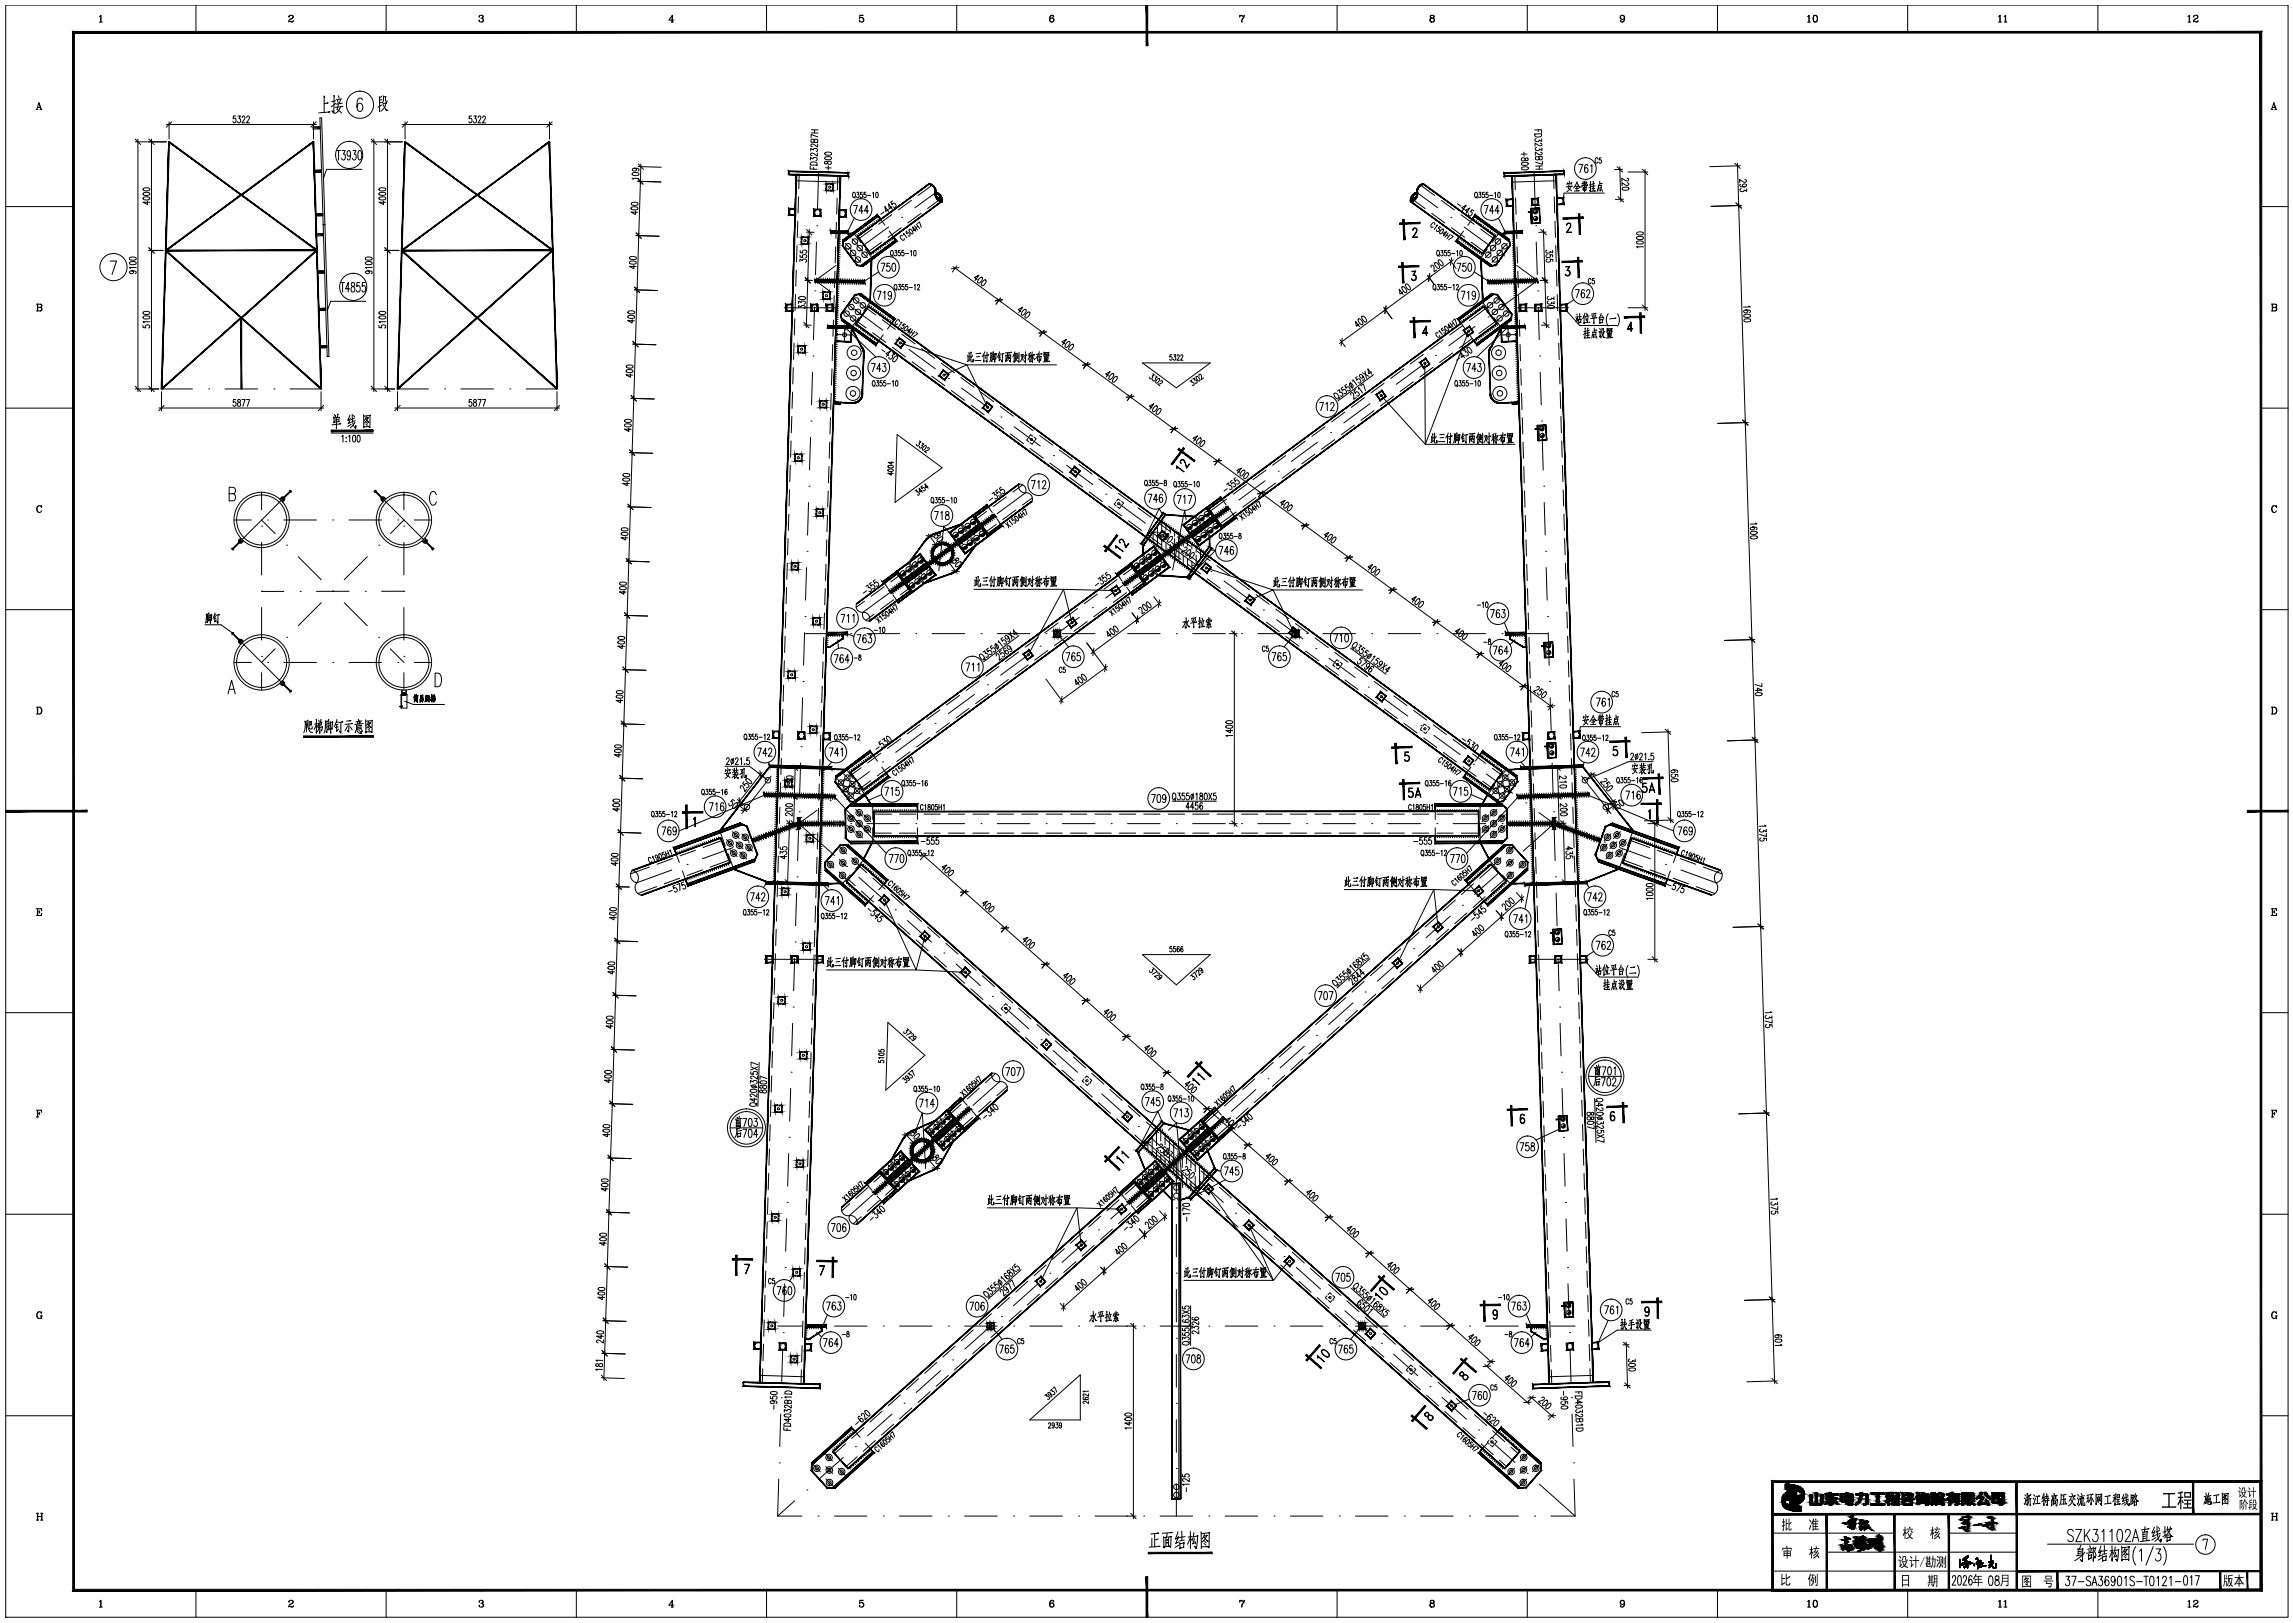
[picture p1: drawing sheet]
<svg xmlns="http://www.w3.org/2000/svg" width="845mm" height="598mm" viewBox="0 0 845 598" stroke-linecap="round" stroke-linejoin="round" font-family="sans-serif">
<!-- layer: 4 -->
<g fill="none" stroke="#000" stroke-width=".37">
<path d="M301.6 63.6l-.4 13.6M344.8 71l-7.7 5.6M522.2 71l7.6 5.6M565.3 63.6l.4 13.6M300.8 89.2l-.3 12M301 83.2h.1M308.1 97.8l-7.7 5.6 5.6 4.1M312.9 94.3h.1M327.4 83.6l-9.7 7.1M332.3 80.1h.1M534.6 80.1h.1M539.5 83.6l9.7 7.1"/>
<path d="M554 94.3h.1M558.9 97.8l7.6 5.6-13.4 9.8M565.9 83.2h.1M566.1 89.2l.3 12M300.1 113.2l-.4 12M300.3 107.2h.1M310.8 111h.1M315.7 114.6l9.6 7.1M548.3 116.7h.1M566.6 107.2h.1M566.8 113.2l.4 12M299.4 137.2l-.4 12"/>
<path d="M299.6 131.2h.1M307.9 123.3l5.8 .1M311.3 120.9l-.2 5M330.2 125.2h.1M335 128.8l9.7 7.1M349.5 139.4h.1M524.2 134.5l-9.7 7.1M529 130.9h.1M543.5 120.3l-9.7 7.1M555.6 120.9l.2 5M559 123.3l-5.8 .1M567.4 131.2h.1"/>
<path d="M567.5 137.2l.4 12M59.5 143.3h11.4M76.9 143.3h.1M82.9 143.3h12M100.9 143.3h.1M106.9 143.3h11.4M146.5 143.3h11.4M163.9 143.3h.1M169.8 143.3h12M187.9 143.3h.1M193.8 143.3h11.4M298.8 155.2h.1"/>
<path d="M354.3 143l9.7 7.1M368.8 153.6h.1M373.7 157.2l9.6 7.1M490.3 159.4h.1M504.8 148.7l-9.6 7.1M509.7 145.2h.1M568.1 155.2h.1M298.1 179.1h.1M298.7 161.1l-.4 12M388.2 167.9h.1M393 171.4l9.7 7.1M466.1 177.1l-9.6 7.2"/>
<path d="M471 173.6h.1M485.5 162.9l-9.7 7.1M568.3 161.1l.3 12M568.8 179.1h.1M86.2 191.6h6.4M96.4 191.6l5 5M96.4 193.8h.1M96.4 181.4v6.4M96.4 199.8v12M96.4 191.6l-10.7 10.6M98.6 191.6h.1M104.6 191.6h12"/>
<path d="M107 181l-10.6 10.6M122.6 191.6h.1M128.6 191.6h12M138.2 181l10.7 10.6M146.6 191.6h.1M148.8 193.8h.1M148.8 181.4v6.4M148.8 199.8v12M148.8 191.6l-5 5M148.9 191.6l10.7 10.6M152.6 191.6h6.4M297.9 185.1l-.3 12"/>
<path d="M357.8 196.3l-20.3 15M362.6 192.8h.1M377.9 181.6l-10.5 7.7M407.5 182.1h.1M412.3 185.6l9.7 7.1M426.8 196.3h.1M431.7 199.9l9.6 7.1M446.8 191.3l-20.1 14.8M451.6 187.8h.1M569 185.1l.4 12M96.4 217.8h.1M104.6 217.9h-8.2"/>
<path d="M105.6 200.9h.1M109.9 205.1l8.5 8.5M110.6 217.9h.1M122.6 217.8h.1M128.6 217.8l-12 .1M134.6 217.8h.1M135.3 205.1l-8.4 8.5M139.6 200.9h.1M148.8 217.8h.1M148.8 217.8h-8.2M297.2 209.1l-.4 12M297.4 203.1h.1"/>
<path d="M327.8 218.4l-9.8 7.2M332.6 214.8h.1M417.1 213.2l-9.7 7.1M421.9 209.7h.1M446.2 210.5h.1M451 214.1l9.7 7.1M569.5 203.1h.1M569.7 209.1l.4 12M85.7 233.4l21.3 21.3M96.4 223.8v12M101.4 239l-5 5.1M105.6 234.8h.1"/>
<path d="M118.4 222.1l-8.5 8.4M126.9 222.1l8.4 8.4M139.6 234.8h.1M143.8 239l5 5.1M148.8 223.8v12M296.4 233.4h11.1M296.5 233.1l-.4 12M296.6 227.1h.1M313.5 233.4h.1M319.4 233.4h12M337.5 233.4h.1M343.5 233.4h12"/>
<path d="M361.5 233.4h.1M367.5 233.4h12M383.2 238.1h.1M385.5 233.4h.1M391.5 233.4h12M397.7 227.4l-9.7 7.1M402.5 223.9h.1M409.4 233.4h.1M415.5 233.4h12M433.5 233.4h.1M439.5 233.4h12M457.5 233.4h.1"/>
<path d="M463.5 233.4h11.9M465.5 224.7h.1M470.3 228.3l9.7 7.1M481.5 233.4h.1M484.8 239h.1M487.4 233.4h12M505.5 233.4h.1M511.5 233.4h12M529.5 233.4h.1M535.5 233.4h12M553.5 233.4h.1M559.5 233.4h11"/>
<path d="M570.3 227.1h.1M570.5 233.1l.3 12M86.2 244.1h6.4M96.4 241.8h.1M96.4 247.8v6.5M98.6 244.1h.1M104.6 244.1h12M122.6 244.1h.1M128.6 244.1h12M146.6 244.1h.1M148.8 241.8h.1M148.8 247.8v6.5"/>
<path d="M152.6 244.1h6.4M295.7 257.1l-.3 12M295.9 251.1h.1M359.1 255.9l-9.7 7.1M363.9 252.3h.1M378.4 241.6l-9.7 7.2M489.7 242.5l9.7 7.1M504.2 253.2h.1M509 256.7l9.7 7.1M571 251.1h.1M571.2 257.1l.4 12M295.2 275.1h.1"/>
<path d="M339.7 270.1l-9.6 7.1M344.6 266.5h.1M523.5 267.4h.1M528.4 270.9l9.6 7.1M571.7 275.1h.1M294.4 299.1h.1M295 281.1l-.4 12M301 298.5l-6.7 4.9M305.9 295h.1M320.4 284.3l-9.7 7.1M325.2 280.7h.1M542.9 281.6h.1"/>
<path d="M547.7 285.1l9.7 7.1M562.2 295.8h.1M567 299.4l5.6 4M571.9 281.1l.4 12M572.5 299.1h.1M253.2 318.5h.1M270.1 312.3l-11.3 4.1M275.7 310.2h.1M294.3 305.1l-.4 12M294.3 303.4l13.2 11.8M294.3 303.4h13.2M294.3 303.4l-12.9 4.8"/>
<path d="M312 319.2h.1M313.5 303.4h.1M319.4 303.4h12M337.5 303.4h.1M343.5 303.4h12M361.5 303.4h.1M367.5 303.4h12M385.5 303.4h.1M391.5 303.4h12M409.4 303.4h.1M415.5 303.4h12M433.5 303.4h.1"/>
<path d="M439.5 303.4h12M457.5 303.4h.1M463.5 303.4h11.9M481.5 303.4h.1M487.4 303.4h12M505.5 303.4h.1M511.5 303.4h12M529.5 303.4h.1M535.5 303.4h12M553.5 303.4h.1M556.8 317.6h.1M559.5 303.4h13.1"/>
<path d="M572.6 303.4l-11.4 10.2M572.6 303.4l13 4.8M572.6 305.1l.4 12M591.2 310.2h.1M596.8 312.3l11.3 4.1M613.7 318.5h.1M247.5 320.5l-12.9 4.7M293.5 329.1l-.3 12M293.7 323.1h.1M316.4 323.2l9 8M329.9 335.2h.1M334.3 339.2l9 8"/>
<path d="M534.4 337.5l-9 8M538.9 333.5h.1M552.3 321.6l-9 7.9M573.2 323.1h.1M573.4 329.1l.3 12M619.4 320.5l12.9 4.7M292.8 353.1l-.4 11.9M293 347h.1M347.8 351.1h.1M352.3 355.1l8.9 8M516.5 353.5l-9 8M520.9 349.5h.1"/>
<path d="M573.9 347h.1M574.1 353.1l.4 11.9M292.1 377l-.4 12M292.2 371h.1M365.7 367.1h.1M370.2 371.1l8.9 8M498.6 369.5l-9 8M503 365.5h.1M574.7 371h.1M574.8 377l.4 12M291.5 395h.1M368.3 398.5l-9.8 8.7"/>
<path d="M383.6 383.1h.1M388.1 387.1l8.9 8M401.5 399.1h.1M467.2 397.4h.1M480.6 385.5l-8.9 7.9M485.1 381.5h.1M575.4 395h.1M290.8 419h.1M291.3 401l-.3 12M349.6 415.2l-18.8 16.7M354 411.2h.1M406 403.1l9 7.9"/>
<path d="M419.4 415h.1M423.9 419l9 8M444.8 417.4l-11.3 10.1M449.3 413.4h.1M462.7 401.4l-8.9 8M575.6 401l.3 12M576.1 419h.1M290.6 425l-.4 12M321.9 439.9l-9 8M326.4 435.9h.1M422.7 437.1h.1M433.5 427.5l-6.3 5.7"/>
<path d="M433.5 427.5v11.5M437.3 431h.1M441.8 435l9 8M576.3 425l.4 12M289.9 449l-.4 12M290 443h.1M400.3 457.1l-9 8M404.8 453.1h.1M418.2 441.1l-8.9 8M433.5 445.1h.1M433.5 451v12M455.3 447h.1"/>
<path d="M459.7 451l9 8M576.9 443h.1M577 449l.4 12M289.1 473l-.3 12M289.3 467h.1M382.4 473.1l-9 8M386.9 469.1h.1M433.5 469.1h.1M433.5 475v12M473.2 463h.1M477.6 466.9l9 8M491.1 478.9h.1"/>
<path d="M577.6 467h.1M577.8 473l.3 12M286.5 488.6h9M288.4 497l-.4 12M288.6 491h.1M301.5 488.6h.1M307.5 488.6h11.9M325.5 488.6h.1M331.4 488.6h12.1M349.5 488.6h.1M355.5 488.6h12M364.5 489.1l-9 7.9"/>
<path d="M369 485.1h.1M373.5 488.6h.1M379.5 488.6h12M397.4 488.6h.1M403.5 488.6h12M421.4 488.6h.1M427.5 488.6h12M433.5 493.1h.1M433.5 499v12M445.5 488.6h.1M451.5 488.6h12M469.5 488.6h.1"/>
<path d="M475.4 488.6h12M493.5 488.6h.1M495.6 482.9l8.9 8M499.4 488.6h12.1M509 494.9h.1M513.5 498.9l8.9 8M517.5 488.6h.1M523.5 488.6h12M541.5 488.6h.1M547.5 488.6h12M565.4 488.6h.1M571.5 488.6h8.9"/>
<path d="M578.3 491h.1M578.5 497l.4 12M287.9 515h.1M333.1 517h.1M346.6 505l-9 8M351 501h.1M433.5 517h.1M526.9 510.9h.1M531.4 514.9l8.9 8M579.1 515h.1M287.1 539h.1M287.7 521l-.4 12"/>
<path d="M310.7 537l-8.9 8M315.2 533h.1M328.7 521l-9 8M433.5 523v12.1M544.8 526.8h.1M549.3 530.8l8.9 8M579.2 521l.4 12M579.8 539h.1M286.5 558.6h9M286.9 545l-.4 13.6M292.8 552.9l-6.3 5.7M297.3 549h.1"/>
<path d="M301.5 558.6h.1M307.5 558.6h11.9M325.5 558.6h.1M331.4 558.6h12.1M349.5 558.6h.1M355.5 558.6h12M373.5 558.6h.1M379.5 558.6h12M397.4 558.6h.1M403.5 558.6h12M421.4 558.6h.1M427.5 558.6h12"/>
<path d="M433.5 541h.1M433.5 547.1v11.5M445.5 558.6h.1M451.5 558.6h12M469.5 558.6h.1M475.4 558.6h12M493.5 558.6h.1M499.4 558.6h12.1M517.5 558.6h.1M523.5 558.6h12M541.5 558.6h.1M547.5 558.6h12"/>
<path d="M562.7 542.8h.1M565.4 558.6h.1M567.2 546.8l13.2 11.8M571.5 558.6h8.9M580 545l.4 13.6"/>
</g>
<!-- layer: 0 -->
<g fill="none" stroke="#000" stroke-width=".37">
<path d="M2.1 1.9h841v593.9h-841zM36.6 6.1l.6-.5v2.5M36.6 8.1h1.1M37.1 5.7v2.4M72.2 1.9v10M106.5 6.1l-.1 .1a.86 .86 0 0 1 .9-.6 .86 .86 0 0 1 .8 .7l-1.6 1.1-.1 .7M107.5 5.6l.4 .7-.9 .7M108.1 7.8l-.4 .2-1.3-.1M108.1 7.5l-.3 .6-1-.3M142.3 1.9v10M176.6 6.1v.2v-.4l.5-.3 .8 .1v.9l-.7 .1M177.6 5.6l.3 .4-.3 .7 .6 .6a.85 .85 0 0 1-.8 .9 .85 .85 0 0 1-.9-.7l.1 .1"/>
<path d="M177.9 6.9l.1 .7-.4 .5M212.4 1.9v10M247.3 8.1h.8M247.6 5.9v2.2M248.3 7.4h-1.9l1.4-1.8v2.5M282.4 1.9v10M316.9 5.7l1.2-.1h-1.2l-.2 1.2a.88 .88 0 0 1 1.3-.3 .88 .88 0 0 1 0 1.4 .88 .88 0 0 1-1.3-.4l.1 .1M317.6 6.5l.6 .7-.1 .6-.5 .3M352.5 1.9v10M387.6 5.6a1.5 1.5 0 0 0-.2 2.5M387.7 6.6l.6 .7-.6 .8M388.2 6v.2l.1-.2a.88 .88 0 0 0-1.1-.3 .88 .88 0 0 0-.5 1v.7a.82 .82 0 0 0 .9 .9 .82 .82 0 0 0 .7-1.1 .82 .82 0 0 0-1.1-.5l-.4 .6"/>
<path d="M456.8 6.1l.4-.5 .8 .4 .5-.4-.7 1.6-.2 .9M456.8 5.6v.7M456.9 5.9l1.1 .1M458.3 6.3a1.87 1.87 0 0 0-.8 1.8M492.7 1.9v10M527.5 5.6l-.5 .4 .1 .6 .9 .1 .4-.4-.1-.6-.8-.1-.4 .4 .4 .7M528 5.6l.3 .4-.3 .7 .6 .5a.83 .83 0 0 1-1 1 .83 .83 0 0 1-.6-1.3l.5-.2-.5 .5 .1 .7 .4 .2M528 6.7l.4 .5-.1 .7-.3 .2M562.8 1.9v10M597.7 5.6l-.6 .7 .1 .5 .5 .4M597.9 5.6a1.5 1.5 0 0 1-.1 2.5M598.5 6.5a.8 .8 0 0 1-1.1 .6 .8 .8 0 0 1-.4-1.2 .8 .8 0 0 1 1.3-.2 1.36 1.36 0 0 1 .4 1.5 1.36 1.36 0 0 1-1.3 .9l-.2-.6v.3"/>
<path d="M632.8 1.9v10M666 6.1l.6-.5v2.5M666 8.1h1.1M666.5 5.7v2.4M668.8 5.6a1.45 1.45 0 0 0 0 2.5 1.29 1.29 0 0 0 .9-1.2 1.29 1.29 0 0 0-.9-1.3 1.59 1.59 0 0 0 0 2.5M669 5.6a1.59 1.59 0 0 1 0 2.5M702.9 1.9v10M736.4 6.1l.6-.5v2.5M736.4 8.1h1.1M736.9 5.7v2.4M738.4 6.1l.6-.5v2.5M738.4 8.1h1.1"/>
<path d="M738.9 5.7v2.4M773 1.9v10M806.2 6.1l.6-.5v2.5M806.2 8.1h1.1M806.7 5.7v2.4M808.3 6.1l-.1 .1a.86 .86 0 0 1 .9-.6 .86 .86 0 0 1 .8 .7l-1.6 1.1-.1 .7M809.3 5.6l.5 .7-1 .7M809.9 7.8l-.4 .2-1.3-.1M809.9 7.5l-.3 .6-1-.3M13.8 39.6h1.1M14.4 38.2l.7 2.1M119.3 35.3l.2 .6v-.2l-.1 5.7"/>
<path d="M120.6 38l.3-.1-1.4 .3M123 35.1v6.5l-.7-.8 .7 .8M123.6 37.1l-1.4 .4M123.7 38.1l-1.6 1.2M124.3 37l.3 .9M124.6 35.2l.4 1M124.7 38.4l-.6 1.9 1.8 1.4M125.4 36.6l-.3 1.5M125.4 39.4l-.7 1.4-1.4 1M126 39.2h.3l-2.8 .4M126 36.4l-2.1 .4M126.1 38l-2.2 .4"/>
<path d="M133.5 36.8l-.1-.5-.9-.2a2.87 2.87 0 0 0-1 3.4l.2 .9 .8 .7a1.61 1.61 0 0 0 1.2-1.5 1.61 1.61 0 0 0-1.2-1.6l-.5 .2-.5 1.3M139.8 35.6v5.4v-.8M140.7 36.7l-.8 .2M140.7 37.7l-.8 .3M140.7 35.4l-.8 .6M140.7 38.7l-1.5 .8M141.1 38.5l1.3 2.2h.5l-.7-.3M141.2 38.1l1.2-.1-.1-.2-.7 1.9-1.3 1.3M141.3 35.3v1.7l-.4 1M141.3 35.7l1-.2a1.4 1.4 0 0 0 .1 1.9l.4-.1M837.3 39.6h1M837.9 38.2l.7 2.1"/>
<path d="M13.3 40.3h.7M13.5 40.3l.9-2.5 .8 2.5M14.7 40.3h.8M49.8 52.3h11.5M49.8 51.2l2 2.1M50.8 51.2v93.1M54.8 51.2l2 2.1M55.8 51.2v93.1M61.3 45.9h55.2M62.3 44.9v6.3M63.3 44.9l-2 2M86.8 42.7h-.8v1a.73 .73 0 0 1 1 .7 .73 .73 0 0 1-1.1 .6l-.1-.2"/>
<path d="M87.7 42.7h.9l-.5 1a.7 .7 0 0 1 .6 1 .7 .7 0 0 1-1.2 .1M89.2 43.3l.1-.3a.55 .55 0 0 1 .8-.1 .55 .55 0 0 1 .1 .8l-1 1.6h1.1M90.9 43.3l.1-.3a.54 .54 0 0 1 .8-.1 .54 .54 0 0 1 0 .8l-1 1.6h1.2M115.5 44.9v6.3M116.5 44.9l-2 2M117.2 46.9v.4M117.7 46.9v.4M118 46.7l-2.6 .1v.8l2.6-.1M118 47.1l-2.6 .1M121.1 41.3l.5-.1-4.1 .4M124.1 55.5h1.4M124.8 55.5v3.4"/>
<path d="M126.1 55.5h1.1l-.6 1.3a1.13 1.13 0 0 1 .7 1.1 1.13 1.13 0 0 1-.9 1l-.5-.6M129.2 56.6l-.3 .8a1.02 1.02 0 0 1-1.2-.8 1.02 1.02 0 0 1 .8-1.1 2.46 2.46 0 0 1 .1 3.4l-.6-.4M130.1 55.5h1.1l-.6 1.3a1.13 1.13 0 0 1 .7 1.1 1.13 1.13 0 0 1-.9 1l-.5-.6M132.2 55.6l.5-.1a2.75 2.75 0 0 1 0 3.4h-.2a3.3 3.3 0 0 1-.3-3.3zM136.8 52.3h11.5M136.8 51.2l1.9 2.1M137.8 51.2v93.1M141.8 51.2l2 2.1M142.8 51.2v93.1M148.3 45.9h55.2M149.2 44.9v6.3M150.2 44.9l-1.9 2"/>
<path d="M173.8 42.7h-.9v1a.76 .76 0 0 1 1 .7 .76 .76 0 0 1-1 .7l-.1-.3M174.6 42.7h.9l-.5 1a.7 .7 0 0 1 .6 1 .7 .7 0 0 1-1.2 .1M176.2 43.3l.1-.3a.54 .54 0 0 1 .8-.1 .54 .54 0 0 1 0 .8l-1 1.6h1.2M177.8 43.3l.1-.3a.55 .55 0 0 1 .8-.1 .55 .55 0 0 1 .1 .8l-1 1.6h1.1M202.5 44.9v6.3M203.5 44.9l-2 2M298.6 58.9v-.9l1 .6a.7 .7 0 0 1 1-.6 .7 .7 0 0 1 0 1.2M298.7 60a1.69 1.69 0 0 1 2.4 .3v.6l-2.5-.1zM298.7 55.6v-.9l1 .5a.7 .7 0 0 1 1-.5 .7 .7 0 0 1 0 1.2M298.9 49h2.5M299 47.8l2.5 .1M300 51.7l.5-.4 .6 .1 .2 1.1-2.5-.1 .2-1h.9l.1 1"/>
<path d="M300.1 47.8v1.2M301.2 56.4v1.1l-1.6-1a.53 .53 0 0 0-.8 .1 .53 .53 0 0 0 .3 .8h.2M301.3 53v1.2l-1.6-1.1a.55 .55 0 0 0-.9 .2 .55 .55 0 0 0 .6 .8M301.4 50.5l-2.5-.9v1.1M304 59.5l-.1 .8h.8a.84 .84 0 0 1 .7-.9 .84 .84 0 0 1 .9 .8 .91 .91 0 0 1-1 .3 .91 .91 0 0 1-.6-1zM304 57.9l1.9-.1 .5 .6a1.58 1.58 0 0 1-2.5-.2zM304.1 56.2l1.9-.1 .4 .6-.5 .4h-1.5l-.5-.4zM560.7 58.3a1 1 0 0 1 1.5 .8l.5 .1 .4-.4-.2-.5h-.7a.85 .85 0 0 1-.7 1 .85 .85 0 0 1-1-.7zM561.5 56l.1 1.5M562.6 56.7l-2.1 .1M565.5 47.9l2.5-.1v1.1M565.5 49.4l2.5-.1a1.35 1.35 0 0 1-.9 1.3 1.35 1.35 0 0 1-1.4-.4z"/>
<path d="M566 51l-.2 .1a.72 .72 0 0 0 .4 1.1 .72 .72 0 0 0 .9-.6l1 .4v-.9M566.1 54.4h-.2a.73 .73 0 0 0 .4 1.1 .73 .73 0 0 0 .9-.6l1 .5v-.9M566.8 47.8v.7M567.1 57.7l.1 1h1l.1-1-2.5 .1 .2 1.1h.6l.5-.4M567.5 52.7l.4 .1a.55 .55 0 0 1 .1 .8 .55 .55 0 0 1-.8 .1l-1.6-1v1.2M567.6 56.1h.4a.55 .55 0 0 1 .1 .8 .55 .55 0 0 1-.8 .1l-1.6-1v1.2M568.3 59.4v1.1l-2.5-.7M588.8 58.6l-.3-.5a1.08 1.08 0 0 0-.8 1 1.08 1.08 0 0 0 .7 1l.4-.5M590 58.2l-.7-.1-.1 .9a.56 .56 0 0 1 .9 .5 .56 .56 0 0 1-.9 .4v-.1M836.8 40.3h.7M837 40.3l.9-2.5 .8 2.5M838.2 40.3h.7"/>
<path d="M2.1 76.1h25M52.8 72.8l1.9-.2 .5 .6-.5 .4h-1.5l-.4-.2zM52.8 71.1l1.3-.3 1.1 .6a1.5 1.5 0 0 1-2.5 0zM52.8 69.4l1.9-.1 .5 .6-.5 .4h-1.5l-.4-.2zM54.4 74.1v1.3l-1.7-.9h2.5M115.8 62.8l2.7-.1-2.7 .1 .1 .7h2.6M117.7 62.9v.4M118.2 78.9v.4M118.2 62.9v.4M118.5 63.1l-2.7 .1M118.7 78.9v.4M119 78.7l-2.7 .1 .1 .7h2.6"/>
<path d="M119 79.1l-2.7 .1M133.3 62.4h-13l-1.1 3.3M139.8 72.8l1.9-.2 .4 .6-.4 .4h-1.6l-.5-.4zM139.8 71.1l1.9-.2 .4 .6a1.61 1.61 0 0 1-2.5-.1zM139.8 69.4l1.9-.1 .4 .6-.4 .4h-1.6l-.5-.4zM141.3 74.1v1.3l-1.7-.9h2.5M232.7 76.4l1.9-.1 .4 .6-.5 .4-1.5-.1-.5-.4zM232.7 74.7l1.3-.2 1.1 .6a1.49 1.49 0 0 1-2.5-.1zM233.1 63.8l1.3-.3 1 .6a1.49 1.49 0 0 1-2.5-.1zM233.8 62l.6 .2a.68 .68 0 0 1-.6 .8 .68 .68 0 0 1-.7-.8l.7-.2a1.22 1.22 0 0 1 1.7 .7l-.4 .3M234.2 77.8l-.1 1.2-1.6-.9 2.5 .1M235 66.8l8.5 .3"/>
<path d="M235 65.8l1.9 2.1M235.1 61.4l8.6 .2M235.2 60.3l1.9 2.1M235.4 65.7h-2.5l.4 .4M236.2 60.4l-.9 27.4M293.4 66.6l16.2 .5M298.5 61.2v1.1l2.5 .1M299.7 61.7v.6M304.1 61.8l2.2 .1M305.2 61.1v1.5M314.4 70.9l.1-.1a1.06 1.06 0 0 1 .7 1 1.06 1.06 0 0 1-.7 1 1.51 1.51 0 0 1-.1-1.9zM314.5 75.7h1.4l-1 3"/>
<path d="M314.7 72.5l.4 .5M315.7 70.8h.8l-.4 .8a.56 .56 0 0 1 .5 .8 .56 .56 0 0 1-1 .1M317.7 70.8h-.6l-.1 .9a.57 .57 0 0 1 .9 .5 .57 .57 0 0 1-.9 .4l-.1-.1M318 77.7h-1.5l1-2v3M319.1 70.8h-.7l-.1 .9a.57 .57 0 0 1 .9 .5 .57 .57 0 0 1-.9 .4v-.1M319.7 72h1.2M320 77.7h-1.5l1-2v3M321.5 71.2l.4-.4v2M322.9 70.9l.2-.1a1.19 1.19 0 0 1 0 2l-.4-.8zM325.7 78.1l-1.2 .9M327.4 77.2l-1.1 .7-.2-1.8 1.4 2M328.7 76.2l-1 .7-.3-1.8 1.5 2"/>
<path d="M328.9 74l-.7 .5 .6 .9a.72 .72 0 0 1 1.2-.1 .72 .72 0 0 1-.5 1.1l-.3-.2M537.1 75.1l1.2 .8M539.6 77.2l-1-.7 1.7-.9-1.5 2.1M541 78.2l-1-.7 1.6-.9-1.5 2M543.1 77.7l-.7-.5-.7 .8a.71 .71 0 0 1 .6 1.1 .71 .71 0 0 1-1.3-.1l.1-.3M543.6 70.9l.1-.1a1.07 1.07 0 0 1 .7 1 1.07 1.07 0 0 1-.7 1 1.48 1.48 0 0 1-.1-1.9zM543.9 72.5l.4 .5M544.9 70.8h.8l-.4 .8a.56 .56 0 0 1 .5 .8 .56 .56 0 0 1-1 .1M546.9 75.7h1.4l-1 3M546.9 70.8h-.7v.9a.57 .57 0 0 1 .9 .5 .57 .57 0 0 1-.9 .4l-.1-.1M548.3 70.8h-.7l-.1 .9a.57 .57 0 0 1 .9 .5 .57 .57 0 0 1-.9 .4v-.1M548.9 72h1.2"/>
<path d="M550.4 77.7h-1.5l1-2v3M550.7 71.2l.4-.4v2M552 70.9l.3-.1a1.19 1.19 0 0 1 0 2l-.4-.8zM552.4 77.7h-1.5l1-2v3M560.7 60.1l1.9-.3 .5 .6a1.59 1.59 0 0 1-2.5-.1zM560.7 61.7l2-.2 .5 .6-.5 .4h-1.6l-.5-.4zM567.2 61.2v1.1M567.2 77.2l-2.6 .1 .1 5M568.4 61.1l-2.5 .1M568.4 62.3l-2.5 .1M573.5 66.6l-16.2 .5M577.5 67.6l1.7-.3-.3 .6"/>
<path d="M577.5 67.3l-.1 .8M578.2 66.7l.2 .5M578.2 67.8l-.4 1.5 1.3 1M578.7 68.7l-.4 1.1-1 .8M579.1 68.6h.3l-2.3 .3M581 67.2l.9 1.7h.5l-.6-.2M581 68.7v1.6M581.1 66.9l-1.3 2.3M581.3 68.6l-.8 .1M581.5 69.4h-1M581.6 70.3h.3l-1.8 .1M581.8 60.6h1.4l-1.1 3"/>
<path d="M582.9 68.2l-.1 .8M582.9 68.4l2-.4-.2 .6M583.3 66.8l.1 1.4M583.3 68.8l.1 1.3v-.4M583.4 69.1l1.1-.3-.2 1.3-.2-.3 .3 .1M583.8 66.8l.1 1.3M583.8 68.5l.1 2.2v-.5M584.4 66.7l-.2 1.4M584.6 67.4h.2l-1.9 .2M585.1 61.1l-.1-.3-.5-.2a1.9 1.9 0 0 0 0 3 .89 .89 0 0 0 .6-1 .89 .89 0 0 0-.9-.7l-.4 .7M586.1 66.8l-.1 3.7-.3-.4 .3 .4M586.1 61.2l.5-.5-.1 2.9"/>
<path d="M586.4 68.6l-.9 .6M586.4 68l-.8 .2M587 68.9v1.5M587.1 66.8v1.8M587.4 69.5l.2-.1-1.1 .2M587.6 70.4l.3-.1-1.6 .2M587.6 67.6l-1 .3M587.8 68.5l-1.3 .2M588.7 69.6l-.2 .9M588.9 68.1l.1 1.5v-.3l1-.1 .1-.9-1.1 .1M589.1 69.7l.1 .7M589.4 66.8l.1 1.5"/>
<path d="M589.6 69.7l.2 .7M590.1 69.6l.4 .9M590.1 67.6h.3h-.9M591.2 71.1h-14.9l-.2 1.8M595.8 61.4l2.1 2M596.2 72.5l2 1.9M596.8 61.4l.4 13M597.8 69.2l1.9-.2 .5 .6-.5 .4h-1.5l-.5-.4zM597.9 62.4l-3 .1M598.2 73.4l-3 .1M599.5 65.7h.4a.55 .55 0 0 1 .1 .8 .55 .55 0 0 1-.8 .1l-1.6-1v1.2M599.5 67.3l.4 .1a.55 .55 0 0 1 .1 .8 .55 .55 0 0 1-.8 .1l-1.6-1 .1 1.2"/>
<path d="M599.9 63.4h7.2M605.2 62.4l1.9 2M606.1 62.4v52M639.2 60.1l2 2M639.6 74.8l2.1 1.9M640.2 60.1l8.6 282.2M641.2 61.1l-11.2 .3M641.4 67.9l-.3 .5a1.61 1.61 0 0 0 2.5-.2 .73 .73 0 0 0-.9-.4 .73 .73 0 0 0-.6 .8l.6 .2M641.6 69.5l-.3 .1a.73 .73 0 0 0 .4 1.1 .73 .73 0 0 0 1-.7l.9 .5v-.9M641.7 75.7l-11.2 .3M642.9 66.2l.4 .1a.54 .54 0 0 1 .1 .7 .54 .54 0 0 1-.8 .1l-1.6-1v1.2M833.1 76.1h10"/>
<path d="M40.6 96.2h2.3l-1.6 5M47.8 96.6l1.9-.2 .5 .6-.5 .4h-1.5l-.5-.4zM47.8 94.9l1.9-.1 .5 .6-.5 .4h-1.5l-.5-.4zM48.5 99.8l.6 .2a.68 .68 0 0 1-.6 .9 .68 .68 0 0 1-.7-.9l.7-.2a1.23 1.23 0 0 1 1.7 .6l-.4 .4M50.2 98.5h-2.5l.5 .4M54.8 92.3h5.3M54.8 91.3l2 2M117 99.9l2.6-.1-2.6 .1v.8l2.6-.1M118.4 86.3v.4M118.9 86.3v.4M119.1 82.7h.6l-1.2-39.3-.6 .1 2.7 87.9 .6-.1-1.5-48.5h-.6M119.2 86.1l-2.6 .1v.7h2.6"/>
<path d="M119.2 86.5l-2.6 .1M119.3 100v.5M134.7 96.6l2-.2 .4 .6-.4 .4h-1.6l-.5-.4zM134.7 94.9l2-.1 .4 .6-.4 .4h-1.6l-.5-.4zM135.5 99.8l.6 .2a.68 .68 0 0 1-.7 .9 .68 .68 0 0 1-.7-.9l.8-.2a1.26 1.26 0 0 1 1.6 .6l-.3 .4M137.1 98.5h-2.5l.5 .4M141.8 92.3h5.2M141.8 91.3l2 2M232.1 96.4l1.9-.1 .4 .4a1.49 1.49 0 0 1-2.5-.1zM232.1 94.7l1.9-.1 .5 .6-.5 .4h-1.5l-.5-.5zM233.6 97.8l-.1 1.2-1.6-.9 2.5 .1M234.4 86.8l8.5 .2"/>
<path d="M234.4 85.8l1.9 2M235.4 85.8l-1.9 62M294.7 96.4v-.9l1 .5a.7 .7 0 0 1 1-.6 .7 .7 0 0 1 0 1.2M294.8 93.9v.8l.9 .1a.74 .74 0 0 1 .8-1 .74 .74 0 0 1 .5 1.1l-.2 .1M294.9 92.2l-.1 .9 1.1 .1a.71 .71 0 0 1 .6-1.1 .71 .71 0 0 1 .6 1.1l-.3 .1M297.2 85.5l2.8 .1M297.2 84.5l1.9 2.1M298.2 84.5l-.6 19.8M308.7 99.3h.7M308.7 98.5h.7M308.7 97.7h.7M308.7 96.9h.7"/>
<path d="M308.8 96.1h.7M308.8 95.3h.7M308.8 94.5h.7M308.8 93.7h.7M308.9 92.9h.7M308.9 92.1h.7M308.9 91.3h.7M308.9 90.5h.7M309 89.7h.7M309 88.9h.7M309 88.1h.7M309 87.3h.7"/>
<path d="M309.1 86.5l.7 .1M314.8 80.4l-2.5 4.9M315.7 86.4l.4 .6M316.4 85.9l.4 .6M317 85.5l.4 .5M317.6 85l.5 .6M318.3 84.5l.4 .6M318.9 84.1l.4 .5M319.6 83.6l.4 .5M320.2 83.1l.4 .6M320.8 93.4l.4 .6M320.9 82.6l.4 .6"/>
<path d="M321.5 92.9l.4 .6M321.5 82.2l.4 .5M322.1 92.5l.4 .5M322.2 81.7l.4 .6M322.7 92l.5 .5M322.8 81.2l.4 .6M323.4 91.5l.4 .6M323.5 80.8l.4 .5M324 91l.4 .6M324.6 97h1.5l-1.1 3M324.7 90.6l.4 .5M325.3 90.1l.4 .6"/>
<path d="M326 89.6l.4 .6M326.6 89.2l.4 .5M327.3 88.7l.4 .5M327.9 97h-1.1v1.1a.91 .91 0 0 1 1.3 .9 .91 .91 0 0 1-1.3 .8l-.2-.4M327.9 88.2l.4 .6M328.4 92.4l.1-.1a1.08 1.08 0 0 1 .7 1 1.08 1.08 0 0 1-.7 1 1.48 1.48 0 0 1-.1-1.9zM328.6 87.7l.4 .6M328.7 93.9l.4 .6M329 97.1l.4-.1a2.09 2.09 0 0 1 0 3h-.2a2.39 2.39 0 0 1-.2-2.9zM329.7 92.3h.7l-.4 .7a.56 .56 0 0 1 .5 .9 .56 .56 0 0 1-.9 0M331.7 92.3h-.7v.7a.59 .59 0 0 1 .8 .6 .59 .59 0 0 1-.8 .5l-.1-.2M332.5 87a.53 .53 0 0 0-.8 0 .53 .53 0 0 0 .2 .8l.3 .4a.53 .53 0 0 0 .7 .4 .53 .53 0 0 0 .2-.8"/>
<path d="M333 86.5v-.5l1.2 1.6M333 92.3h-.6v.7a.59 .59 0 0 1 .8 .6 .59 .59 0 0 1-.9 .5l-.1-.2M333.6 93.4h1.2M334.3 85.1l-.5 .4 .4 .6a.59 .59 0 0 1 1 0 .59 .59 0 0 1-.4 .9l-.2-.2M335 84.5a1.19 1.19 0 0 1 1.2 1.6l-1-.7zM335.5 92.6l.3-.3v2M336.8 92.4l.2-.1a1.21 1.21 0 0 1 0 2l-.4-.9zM336.9 83.1l1.2 1.7M337.4 84.5l-.8 .5-.3-1.4 1.2 1.6M337.7 82.6l1.2 1.6M338.1 82.3l.7-.5 .6 2M338.2 83.4l-.7 .5"/>
<path d="M351.2 98.2l17.7 13M352.6 98l-1.7 2.2M353.4 98.6l-2.8 .4M520.6 87.3l1.8 .1-1.9 .1 1.4-2.2a.77 .77 0 0 0-.3-1.2h-.6l-.3 .7-.2-.1 .3-.5 .8-.2 .4 .3 .1 .6-1.5 2.6M521.6 99.9l-.9 1.5 .8 .1 .3 .5M527.4 98.6l-.2-.4a.55 .55 0 0 1 .6-.5 .55 .55 0 0 1 .5 .6l.1 1.8 1-.6M528.6 82.7a.53 .53 0 0 0-.2-.7 .53 .53 0 0 0-.7 .4l-.3 .4a.53 .53 0 0 0-.2 .8 .53 .53 0 0 0 .8 0M528.7 96.9l.1-.1a1.61 1.61 0 0 1 1.4 2.1l-1-.6-.5-.8zM529.2 83l.5-.1-1.2 1.6M529.6 92.4l.1-.1a1.07 1.07 0 0 1 .7 1 1.07 1.07 0 0 1-.7 1 1.51 1.51 0 0 1-.1-1.9zM529.9 93.9l.5 .6M530.1 95.9l.4-.2 .7 .6 .6 1.2-.3 .4-.6-.2-.6-.7z"/>
<path d="M530.9 84.9l.8-.5a1.18 1.18 0 0 1-1.2 1.6v-.5zM530.9 92.3h.8l-.4 .7a.56 .56 0 0 1 .5 .9 .56 .56 0 0 1-1 0M531 83.9l-.6-.4-.4 .6a.59 .59 0 0 1 .3 .9 .59 .59 0 0 1-1-.1l.1-.2M532.5 86.6l-.8-.6 1.3-.7-1.2 1.7M533 92.3h-.7v.7a.59 .59 0 0 1 .8 .6 .59 .59 0 0 1-.9 .5v-.2M533 86.6l.8 .5M533.6 85.8l-1.2 1.6M534.1 95.5l2.4 3.4M534.3 92.3h-.7v.7a.59 .59 0 0 1 .8 .6 .59 .59 0 0 1-.9 .5v-.2M534.4 86.3l-1.2 1.6M534.7 86.6l.8 .6-1.7 1.2M534.9 93.4h1.2"/>
<path d="M534.9 95l-.5 2.7M535.5 95.8l-41.9 30.8M536.7 92.6l.4-.3v2M536.9 97h1.4l-1 3M538.1 92.4l.2-.1a1.21 1.21 0 0 1 0 2l-.4-.9zM538.4 87.7l-.5 .6M539 88.2l-.4 .6M539.6 88.7l-.4 .5M540.1 97h-1l-.1 1.3a.86 .86 0 0 1 1.3 .7 .86 .86 0 0 1-1.3 .7l-.1-.3M540.3 89.2l-.4 .5M540.9 89.6l-.4 .6M541.2 97.1l.5-.1a2.14 2.14 0 0 1 0 3h-.2a2.48 2.48 0 0 1-.3-2.9z"/>
<path d="M541.6 90.1l-.4 .6M542.2 90.6l-.4 .5M542.9 91l-.4 .6M543.5 80.8l-.5 .5M543.5 91.5l-.4 .6M544.1 81.2l-.4 .6M544.2 92l-.4 .5M544.7 81.7l-.4 .6M544.8 92.5l-.4 .5M545.4 82.2l-.4 .5M545.5 92.9l-.5 .6M546 82.6l-.4 .6"/>
<path d="M546.1 93.4l-.4 .6M546.7 83.1l-.4 .6M547.3 83.6l-.4 .5M548 84.1l-.4 .5M548.6 84.5l-.4 .6M549.3 85l-.4 .6M549.9 85.5l-.4 .5M550.6 85.9l-.5 .6M551.2 86.4l-.4 .6M552.1 80.4l2.5 4.9M557.8 86.5l-.7 .1M557.9 87.3h-.7"/>
<path d="M557.9 88.1h-.7M557.9 88.9h-.7M558 89.7h-.7M558 90.5h-.7M558 91.3h-.7M558 92.1h-.7M558.1 92.9h-.7M558.1 93.7h-.7M558.1 94.5h-.7M558.1 95.3h-.7M558.1 96.1h-.7M558.2 96.9h-.7"/>
<path d="M558.2 97.7h-.7M558.2 98.5h-.7M558.2 99.3h-.6M567.7 84.6l2.1 1.9M568.7 84.5l1.1 36.3M569.7 85.5l-2.8 .1M570 92.1l-.3 .2a.74 .74 0 0 0 .5 1 .74 .74 0 0 0 .9-.6l1 .5v-1M570.1 93.8l-.3 .1a.71 .71 0 0 0 .7 1.1 .71 .71 0 0 0 .5-1.1h1.1v.8M570.1 95.5l-.3 .1a.74 .74 0 0 0 .7 1 .74 .74 0 0 0 .6-1.1l1.1 .1v.8M577.3 85.5l1.7 .1-1.8 .1 1.5-2.6-.4-.8h-.6l-.5 .7 .1-.5 .4-.3h.6l.5 .6a4.1 4.1 0 0 1-1.5 2.9M577.5 99.5a1.03 1.03 0 0 1 1.1 1.5 1.03 1.03 0 0 1-1.9 0h.2a.83 .83 0 0 0 1.3 .3l.3-.5M577.9 99.7a1.05 1.05 0 0 1 .1 1.8"/>
<path d="M578.3 98.3l-1.4-.1 1.5-.1-.9 1.6M578.3 98.2l-.9 1.5 .8 .1 .2 .5M603.1 89l1.9-.2 .5 .6-.5 .4h-1.5l-.4-.1zM603.1 87.3l1.9-.1 .5 .6-.5 .4h-1.5l-.4-.2zM603.1 85.7l1.9-.2 .5 .6-.5 .4h-1.5l-.4-.2zM605.5 90.9h-2.5l.5 .4M13.4 112.1l1.8 .1 .3 .6-.6 .4M13.4 114.6l1.9-.3 .2-.6-.6-.5 .4 .5-.4 .9M13.8 112.1v2.5M13.9 112.1v2.5M14.9 112.1l.4 .4-.1 .5-1.3 .2M52.7 119.9v.8l1.1 .1a.71 .71 0 0 1 .6-1.1 .71 .71 0 0 1 .6 1.1l-.3 .1"/>
<path d="M52.8 116.6l1.9-.2 .5 .6-.5 .5h-1.5l-.4-.2zM52.8 115l1.9-.2 .5 .6-.5 .4h-1.5l-.4-.2zM55.2 118.5h-2.5l.5 .5M117.4 113.7l2.6-.1-2.6 .1v.7l2.7-.1M118.8 100v.5M119.2 113.7v.5M119.6 100.2l-2.6 .1M119.7 113.7v.5M120 114h-2.6M125.5 104.1h1.4M126.2 104.1v3.5M128.8 106.4h-1.5l1-2.3v3.5"/>
<path d="M129.5 104.2l-.1 .4a.98 .98 0 0 0 1.1 1.1l.2 1.2-.5 .7a1.08 1.08 0 0 1-.9-1.2 1.08 1.08 0 0 1 1-1l.3-.5-.1-.7zM132.5 104.1h-.9l-.2 1.5 .4-.4a1.2 1.2 0 0 1 .9 1.2 1.2 1.2 0 0 1-.9 1.2l-.5-.7M134.5 104.1h-1l-.1 1.5 .1-.2a.66 .66 0 0 1 1.1 .3v1.4a.66 .66 0 0 1-.5 .5 .66 .66 0 0 1-.7-.3l-.1-.4M134.8 111h-13l-1.1 3.3M139.6 119.9v.8h1a.73 .73 0 0 1 .7-1 .73 .73 0 0 1 .6 1.1l-.2 .1M139.8 116.6l1.9-.2 .4 .6-.4 .5h-1.6l-.5-.5zM139.8 115l1.9-.2 .4 .6-.4 .4h-1.6l-.5-.4zM142.1 118.5h-2.5l.5 .5M231.5 116.4l1.9-.1 .4 .6a1.6 1.6 0 0 1-2.5-.3zM231.5 114.7l1.9-.1 .5 .6-.5 .4-1.6-.1-.4-.4zM233 117.8l-.1 1.2-1.6-.9 2.5 .1M233.7 106.8l8.6 .2"/>
<path d="M233.8 105.8l1.9 2M289 113.4h18.7M294.2 113.5v-.9l1 .5a.7 .7 0 0 1 1-.6 .7 .7 0 0 1 0 1.2M294.2 111.8l.1-.9 .9 .6a.7 .7 0 0 1 1.1-.6 .7 .7 0 0 1 0 1.2M294.4 109.4l2-.1 .4 .6-.5 .4h-1.5l-.5-.4zM296.1 119.7l2.8 .1M296.2 118.7l1.9 2.1M296.6 103.3h2.8M296.7 102.3l1.9 2M297.7 102.3l-.6 18.5M300.4 103.7v.7M300.9 102.4v.7"/>
<path d="M301.2 103.7v.7M301.8 102.4l-.1 .7M302 103.7v.7M302.5 102.4v.7M302.8 103.8v.7M303.3 102.4v.7M303.6 103.8v.7M304.1 102.4v.7M304.4 103.8v.7M304.9 102.5v.7M305.2 103.8v.7M305.8 102.5l-.1 .7"/>
<path d="M306 103.9v.7M306.5 102.5v.7M306.8 103.9v.7M307.3 102.6v.7M307.6 103.9v.7M308.1 119.3h.7M308.1 118.5h.7M308.1 117.7h.7M308.1 116.9h.7M308.1 116.1h.8M308.1 102.6v.7M308.2 115.3h.7"/>
<path d="M308.2 114.5h.7M308.2 113.7h.7M308.3 112.9h.6M308.3 112.1h.7M308.3 111.3h.7M308.3 110.5h.7M308.4 109.7h.7M308.4 108.9h.7M308.4 108.1h.7M308.4 107.3h.7M308.4 103.9v.7M308.4 106.5h.7"/>
<path d="M308.5 105.7h.7M308.5 104.9h.7M308.5 104.1h.7M308.5 103.3h.7M308.6 102.5h.7M308.6 101.7h.7M308.6 100.9h.7M308.7 100.1h.7M308.9 102.6v.7M309.2 103.9v.7M309.7 102.6v.7M310 104v.7"/>
<path d="M310.5 102.6v.7M310.8 104v.7M311.3 102.7v.7M311.6 104v.7M312.1 102.7v.7M312.4 104.1v.7M312.9 102.7v.7M313.2 104.1v.7M313.7 102.7v.7M314 104.1v.7M314.5 102.8v.7M314.8 104.1v.7"/>
<path d="M315.3 102.8v.7M315.5 119.4l-.5 .5M315.6 104.2v.7M316.1 119.8l-.4 .6M316.1 102.8v.7M316.4 104.2v.7M316.9 102.8v.7M317.2 104.2v.7M317.7 102.9v.7M318 104.2v.7M320.6 112.4l-.4 .5M321.2 112.9l-.4 .5"/>
<path d="M321.9 113.3l-.4 .6M322.5 113.8l-.4 .6M323.2 114.3l-.5 .6M323.2 107.3h1.4l-1 3M323.7 100.2l-5.2 3.4v-.7M323.8 114.8l-.4 .5M324.5 115.2l-.5 .6M325.1 115.7l-.4 .6M325.5 107.9l.5-.6v3M325.7 116.2l-.4 .5M326.4 116.6l-.4 .6M327 117.1l-.4 .6"/>
<path d="M327.7 117.6l-.4 .6M328.3 118.1l-.4 .5M328.5 108.3l-.3 .7a.81 .81 0 0 1-1-.8 .81 .81 0 0 1 1-.8l.3 .9a1.48 1.48 0 0 1-.8 2l-.4-.4M329.7 104.9l.1-.1a1.07 1.07 0 0 1 .7 1 1.07 1.07 0 0 1-.7 1 1.44 1.44 0 0 1-.1-1.9zM330.1 106.4l.4 .6M331 104.8h.8l-.4 .8a.56 .56 0 0 1 .5 .8 .56 .56 0 0 1-1 0M331.3 118.5a.53 .53 0 0 0-.2-.8 .53 .53 0 0 0-.8 .4l-.2 .4a.52 .52 0 0 0-.2 .8 .52 .52 0 0 0 .8 0M331.9 118.8l.5-.1-1.2 1.6M333.1 104.8h-.7v.8a.59 .59 0 0 1 .8 .5 .59 .59 0 0 1-.9 .5v-.2M333.7 119.6l-.6-.4-.4 .6a.58 .58 0 0 1 .3 1 .58 .58 0 0 1-1-.1v-.2M334.4 104.8h-.7v.8a.59 .59 0 0 1 .8 .5 .59 .59 0 0 1-.8 .5l-.1-.2M335 105.9h1.2"/>
<path d="M336.8 105.2l.4-.4v2M338.1 105.3v-.3a.44 .44 0 0 1 .6-.1 .44 .44 0 0 1 .1 .7l-.8 1.2h.9M360.1 103l-1-.8 1.6-.8-1.5 2M360.8 102.7l1-.5a1.49 1.49 0 0 1-1.5 2v-.7zM362.5 103.3l.8-.1a1.61 1.61 0 0 1-1.6 2l-.1-.7zM367.3 110l17.7 13.1M368.7 109.8l-1.7 2.3M369.5 110.4l-2.8 .4M376.2 114.8l-1-.7 1.6-.9-1.5 2M377.3 114.1h.7l.1 .6-.9 1.3-.6 .1-.2-.7zM378.2 115.5l.8-.6 .5 .4-.3 .9-1 1-.6-.4zM500.5 117.6l.4-.2 .8 .6 .5 .9-.1 .6-.4 .2-.7-.7-.5-.8z"/>
<path d="M500.8 119.5l-1 .7-.4-1.8 1.5 2M501.9 116.6l.1-.1a1.6 1.6 0 0 1 1.3 2.1l-.2 .1-.8-.7-.5-.8zM509.9 113.3l3 4.1M510.7 112.7l-.4 2.8M516.6 105.7l.2-.1a1.6 1.6 0 0 1 1.3 2.1l-.6-.1-.4-.4-.5-.8zM516.9 107.6l-1 .8-.3-1.9 1.4 2M518 104.8h.7l.6 .7 .4 .9-.2 .4-1.1-.6-.5-.8zM520.2 102.9l.4 .3M520.8 101.2a1.03 1.03 0 0 1 1.1 1.5 1.03 1.03 0 0 1-1.9 0h.2a.85 .85 0 0 0 1.3 .3l.3-.5M521.2 101.4a1.07 1.07 0 0 1 .1 1.8M521.6 100l-1.4-.1h1.5l-.9 1.5M526 101.5l2.5 3.3"/>
<path d="M526.8 100.9l-.4 2.8M528.3 104.9l.1-.1a1.07 1.07 0 0 1 .7 1 1.07 1.07 0 0 1-.7 1 1.44 1.44 0 0 1-.1-1.9zM528.6 106.4l.4 .6M529.6 104.8h.8l-.5 .8a.56 .56 0 0 1 .5 .8 .56 .56 0 0 1-.9 0M531.6 104.8h-.7v.8a.59 .59 0 0 1 .9 .5 .59 .59 0 0 1-.9 .5l-.1-.2M532.9 104.8h-.6v.8a.59 .59 0 0 1 .8 .5 .59 .59 0 0 1-.9 .5v-.2M533.5 105.9h1.2M534.2 118.9l1.2 1.6M535 118.4l1.2 1.6M535.4 118.1l.7-.6 .7 2M535.4 105.2l.3-.4v2M535.5 119.1l-.7 .6"/>
<path d="M536.6 105.3l.1-.3a.44 .44 0 0 1 .6-.1 .44 .44 0 0 1 0 .7l-.8 1.2h1M538.4 107.3h1.4l-1 3M538.6 118.1l.4 .5M539.2 117.6l.4 .6M539.9 117.1l.4 .6M540.5 116.6l.4 .6M540.7 107.9l.5-.6v3M541.2 116.2l.4 .5M541.8 115.7l.4 .6M542.5 115.2l.4 .6M543.1 114.8l.4 .5M543.2 100.2l5.2 3.4v-.7"/>
<path d="M543.7 108.3l-.3 .7a.81 .81 0 0 1-1-.8 .81 .81 0 0 1 1-.8l.3 .9a1.48 1.48 0 0 1-.8 2l-.4-.4M543.8 114.3l.4 .6M544.4 113.8l.4 .6M545 113.3l.4 .6M545.7 112.9l.4 .5M546.3 112.4l.4 .5M548.9 104.2v.7M549.2 102.9v.7M549.7 104.2v.7M550 102.8v.7M550.5 104.2v.7M550.8 102.8v.7"/>
<path d="M550.8 119.8l.4 .6M551.3 104.2v.7M551.5 119.4l.4 .5M551.6 102.8v.7M552.1 104.1v.7M552.4 102.8v.7M552.9 104.1v.7M553.2 102.7v.7M553.7 104.1v.7M554 102.7v.7M554.5 104.1v.7M554.8 102.7v.7"/>
<path d="M555.3 104v.7M555.6 102.7v.7M556.1 104v.7M556.4 102.6v.7M556.9 104v.7M557.2 102.6v.7M557.7 103.9v.7M558 102.6v.7M558.3 100.1h-.7M558.3 100.9h-.7M558.3 101.7h-.7M558.3 102.5h-.7"/>
<path d="M558.4 103.3h-.7M558.4 104.1h-.7M558.4 104.9h-.7M558.4 105.7h-.7M558.5 106.5h-.7M558.5 107.3h-.7M558.5 103.9v.7M558.5 108.1h-.7M558.5 108.9h-.7M558.6 109.7h-.7M558.6 110.5h-.7M558.6 111.3h-.7"/>
<path d="M558.6 112.1h-.7M558.7 112.9h-.7M558.7 113.7h-.7M558.7 114.5h-.7M558.7 115.3h-.7M558.8 116.1h-.7M558.8 116.9h-.7M558.8 102.6v.7M558.8 117.7h-.7M558.8 118.5h-.7M558.9 119.3h-.7M559.2 113.4h18.8"/>
<path d="M559.3 103.9v.7M559.6 102.6v.7M560.1 103.9v.7M560.4 102.5v.7M560.9 103.9v.7M561.2 102.5v.7M561.7 103.8v.7M562 102.5v.7M562.5 103.8v.7M562.8 102.4v.7M563.3 103.8v.7M563.6 102.4v.7"/>
<path d="M564.1 103.8v.7M564.4 102.4v.7M564.9 103.7v.7M565.2 102.4v.7M565.7 103.7v.7M566 102.4v.7M566.5 103.7v.7M568.2 102.3l2.1 1.9M568.7 118.8l2.1 1.9M570.3 103.3h-2.8M570.3 112.8l1.9-.2 .5 .6a1.59 1.59 0 0 1-2.5-.1zM570.6 109.2l-.4 .2a.75 .75 0 0 0 .5 1 .75 .75 0 0 0 .9-.6l1 .5v-1"/>
<path d="M570.6 110.9l-.2 .1a.72 .72 0 0 0 .3 1.1 .72 .72 0 0 0 1-.6l1 .4-.1-.9M570.8 119.7l-2.8 .1M576.9 101.2l.4 .3M577.3 114.6l4.7 5.3h13.8M579.9 110.4l-2.6 1.8M580.5 106.7h1.4l-1 3M580.8 117.2l.1 .7M580.9 115.7l.3 .4M581.3 116.8l-.1 1.4M581.5 118l-.9 .5M581.6 116.6l-1 .3M581.6 117.5l.1 1.6v-.3h.8l.1-1.2-.9 .2"/>
<path d="M582 115.5v2.2M582.7 116.6l-.6 .1M583.7 116.3v3v-.5M583.8 107.1l-.6-.4a1.92 1.92 0 0 0 .1 3 .88 .88 0 0 0 .6-1 .88 .88 0 0 0-1-.7l-.3 .7M584 115.3l-.9 2M584.3 117l.3 1.2-.1-.6M584.6 107.4l.1-.4a.66 .66 0 0 1 1-.1 .66 .66 0 0 1 0 .9l-1.2 1.9h1.4M584.6 115.4l.2 .8v-.2M585.1 116.7l-.2 2.1M585.5 116.4l-1.4 .2M585.8 118.7l-1.8 .2M586.3 103.1l-.4-.5a1.07 1.07 0 0 0-.7 1 1.07 1.07 0 0 0 .7 1l.4-.5"/>
<path d="M586.6 116.1l.2 .8M587.3 115.6v3.6v-.5M587.4 102.6h-.6v.8a.59 .59 0 0 1 .8 .5 .59 .59 0 0 1-.9 .5v-.2M587.9 115.5l.2-.1-1.7 .3M588 115.9l-.4 1M588.2 117.1l.2-.1-2.3 .4M589.4 117.5l.1 1.7v-.3l1.1-.1v-1.2l-1.1 .3M590 115.4l-.8 1.8 1.5-.3M590.2 116.2l.8 1.2M592.6 115.6a4 4 0 0 0 0 4.6M595.1 117.3l.4-.1-2.4 .3M596 115.6a4 4 0 0 1 0 4.6"/>
<path d="M599.9 113.4h7.2M605.2 112.4l1.9 2M642.6 116.1l1.3-.3 1.1 .4a1.5 1.5 0 0 1-2.5 .1zM642.7 117.7l1.9-.2 .5 .6a1.59 1.59 0 0 1-2.5-.1zM643.3 114.2l.6 .2a.68 .68 0 0 1-.7 .9 .68 .68 0 0 1-.6-.8l.7-.3a1.21 1.21 0 0 1 1.7 .6l-.4 .4M644.4 112.7l.5 .4-2.5 .1M836.9 112.1l1.8 .1 .2 .6-.6 .4M836.9 114.6l1.8-.2 .2-.7-.6-.5 .5 .5-.1 .6-.4 .3M837.3 112.1v2.5M837.4 112.1v2.5M838.3 112.1l.5 .4-.1 .5-1.3 .2M119.6 127.5l.1 .5"/>
<path d="M120.1 127.5v.4M120.4 127.3l-2.6 .1v.8l2.7-.1M120.5 127.7l-2.7 .1M230.8 136.4l1.9-.2 .5 .6-.5 .4h-1.5l-.5-.4zM230.9 134.7l1.3-.2 .6 .1 .5 .4a1.48 1.48 0 0 1-2.5-.1zM232.3 137.7v1.3l-1.6-.9 2.5 .1M233.2 126.8l8.5 .2M233.2 125.8l1.9 2M307.4 139.6l.7 .1M307.5 138.9h.7M307.5 138l.7 .1M307.5 137.2l.7 .1"/>
<path d="M307.5 136.4l.7 .1M307.6 135.6l.7 .1M307.6 134.9h.7M307.6 134l.7 .1M307.6 133.2l.7 .1M307.7 132.4l.7 .1M307.7 131.7h.7M307.7 130.9h.7M307.7 130l.7 .1M307.8 129.2l.7 .1M307.8 128.4l.7 .1M307.8 127.7h.7"/>
<path d="M307.8 126.9h.7M307.8 126l.7 .1M307.9 125.2l.7 .1M307.9 124.5h.7M307.9 123.7h.7M308 122.9h.7M308 122l.7 .1M308 121.2l.7 .1M308 120.8l-.8 27.4M311.3 120.5l11.5 11.1M316.8 120.3l-.5 .6M317.4 120.8l-.4 .5"/>
<path d="M318.1 121.3l-.5 .5M318.7 121.7l-.4 .6M319.3 122.2l-.4 .6M320 122.7l-.4 .5M320.6 123.1l-.4 .6M321.1 133.9h1.4l-1 3M321.3 123.6l-.5 .6M321.9 124.1l-.4 .6M322.6 124.6l-.5 .5M323.2 125.1l-.4 .5M324.6 135.9h-1.5l1-2v3M324.9 128.8l1.2 .9"/>
<path d="M325.3 133.9h1.1l-.6 1.2a.86 .86 0 0 1 .6 1.1 .86 .86 0 0 1-1.2 .5l-.1-.3M327.4 131l-1-.8 1.7-.8-1.5 2M328.9 130l.7 .5-.9 .5a.7 .7 0 0 1-.2 1.2 .7 .7 0 0 1-.9-.7M329.9 131.3l.6-.1a1.5 1.5 0 0 1-1.5 2v-.7zM331.7 126.4l24.6 8-8.5 3.8M333.6 120.6l.8-.4a1.19 1.19 0 0 1-1.2 1.6v-.5zM335.2 122.4l-.8-.6 1.3-.7-1.2 1.6M335.7 122.3l.8 .6M336.3 121.6l-1.2 1.6M337 122.1l-1.1 1.6M337.4 122.4l.8 .5-1.8 1.2M356.6 131l.1 2"/>
<path d="M357 129.9l.1 2.9M357.5 132.5l-1.1 .7M357.5 131.3l-.4 .2M357.7 129.7l.1 3.3 .2 .4 .6-.1v-.9v.9M358.4 130.9l-.6 .9M360.8 131.4l.2-.1-1.2 .2M360.9 130.2h.4l-1.7 .1M361.1 132.8h.3h-2.2M362.5 130.5v2.9v-.5M362.8 129.6l-.9 1.9M363.1 131.5l.1 .6M363.7 129.7l-.1 3.7-.3-.5 .3 .4"/>
<path d="M364 130.8h.3l-1.5 .2M365.1 129.9l-.1 2.2-.3 1.2M365.1 130.2l.5-.1-.1 3.1-.2-.3 .2 .3M365.4 131h-.3M365.4 131.7l-.3 .1M366 129.6v1.8M366 131.4l-.3 1.1 .6-.3M366.2 131.9l.1 .6M366.3 130.6l-.6 .2M366.4 131.3l-.7 .2M366.5 130.2l.1 3.3-.1-.5M366.5 130.5l.6-.1-.2 1.9-.2-.3 .2 .2"/>
<path d="M368.2 131.1l-.1 1.8 .7-.7M368.3 129.6l-.8 2M368.5 131l-.6 .1M368.6 130.3l-.6 .2M368.7 131.6l-.9 .3M369.3 130.5v2.9l-.3-.6 .3 .5M369.7 130.3h.3l-1.2 .2M370.6 130.7l.1 2.6v-.6M370.6 131l1.8-.3-.1 2.6-.4-.5 .4 .4M371.2 131.6l.2 .4-.1-.2M371.2 130l-.4 2.6M371.8 131.5l.3 .7-.1-.3"/>
<path d="M371.9 129.9l-.2 1.7-.5 1.2M372.3 129.9l.4-.1-2.3 .2M373.7 130.5v3v-.5M373.9 129.6l-.7 1.9M374.4 132.4l.4 .7M374.4 130.8v1.6l-.5 1.1M374.7 131.9v.2l.1-1.9-.7 .1v-.3v2.3v-.3M375.1 130.5v1.6M375.1 133l.3 .4M375.4 129.7v3.8l-.4-.6M376 130.8l1-.2-1.1 2.6M376.3 131l.7 1.8"/>
<path d="M377.2 131.4l.2 .7M377.8 129.6v3.9l-.4-.5 .4 .4M378.2 130.9l-1.1 .2M379.5 130.3v3.2v-.5M379.5 131l-.7 1.6M379.5 131.3l.4 .4M379.8 129.8l-.9 .7M379.9 130.9l-1 .3M380.2 130.8l1-.2-.3 .6M380.2 131.7l-.5 1.1M380.4 129.7l-.4 1.8M380.4 131l.1 2.5-.4-.6 .4 .5"/>
<path d="M380.7 131.8l.5 .7M382.3 131.3l.1 1.6-.1-.6M382.3 131.5l1.3-.3-.2 1.7-.3-.5 .3 .4M382.9 130.8v2.7v-.5M382.9 129.5l-.4 1.4-.9 1.3M383.4 121.9l17.7 13M383.6 130.4h.4l-2.2 .2M384.6 129.7l.1 1.2v-.3l1.8-.1-.1-.7-1.7 .2M384.8 121.7l-1.6 2.2M385.3 130v.6M385.5 130.6v1M385.5 132.8h.4h-.9"/>
<path d="M385.6 122.3l-2.8 .4M385.7 132l.2-.1-.9 .2M385.8 130v.6M385.8 132.3l-.8 .2M386.1 133.2l.1-1.8-1.2 .3-.1-.3 .1 1.9M386.3 131h.3l-2.1 .2M386.5 133.2l.3-.1-2.4 .2M389.3 134.4h-33l7.8 16M392.3 126.6l-1-.7 1.7-.8-1.5 2M393 126.4l.7-.6 .6 .4-.4 .9-.9 .9-.6-.4zM394.3 127.4l1.1-.6a1.49 1.49 0 0 1-1.5 2l-.1-.6zM399.5 133.8l17.7 13"/>
<path d="M400.9 133.5l-1.6 2.2M401.7 134.1l-2.8 .5M408.4 138.5l-1-.7 1.7-.9-1.5 2M409.5 137.8l.6-.1a1.49 1.49 0 0 1-1.4 2l-.1-.6zM410.9 138.8h.7l.1 .6-.9 1.3-.7 .1-.1-.7zM493.8 125.2l1.9 2.6M494.6 124.6l-.4 2.8M500.1 138.7l-.6 .5 .5 .9a.72 .72 0 0 1 1.3-.1 .72 .72 0 0 1-.6 1.1l-.2-.2M502 137.4l2.4 1.3M502 138.4l.2 .6a.67 .67 0 0 1-1.1-.1 .67 .67 0 0 1 .3-1l.6 .5a1.23 1.23 0 0 1 .5 1.7l-.5-.1M502.9 136.7l.6 2.7M505.4 136.9l-1.1 .8-.3-1.8 1.5 2"/>
<path d="M506.1 138l-13.1 9.7M524.3 122.6l1.8 .1-2 .1 1.4-2.7 .1 3.5-.2-3-1.1 2.2M525 133.9l.2 29.8h33M529.8 122.7l-.5-.2a1.06 1.06 0 0 0 0 1.3 1.06 1.06 0 0 0 1.2 .3v-.5M530.3 122.3v-.5l1.2 1.6M531.6 120.8l-.5 .4 .4 .7a.59 .59 0 0 1 1-.1 .59 .59 0 0 1-.4 .9l-.2-.1M532.3 120.3a1.19 1.19 0 0 1 1.2 1.6l-.8-.4-.4-.7zM534.7 120.2l-.8 .6-.3-1.5 1.2 1.6M537.9 131.8l-1.2 .9M539 129.2l.8-.5 .1 1.1a.7 .7 0 0 1 1.1 .4 .7 .7 0 0 1-.9 .8M539.5 130.9l-1 .8-.3-1.9 1.5 2M540.4 133.9h1.4l-1 3"/>
<path d="M540.6 128.1l.2-.1a1.61 1.61 0 0 1 1.3 2.1l-1-.6-.5-.8zM541.1 122l-15.9 41.7-16.3-18M543.7 125.1l.4 .5M543.9 135.9h-1.5l1-2v3M544.4 124.6l.4 .5M544.6 133.9h1.1l-.6 1.2a.86 .86 0 0 1 .7 1.1 .86 .86 0 0 1-1.3 .5l-.1-.3M545 124.1l.4 .6M545.7 123.6l.4 .6M546.3 123.1l.4 .6M546.9 122.7l.4 .5M547.6 122.2l.4 .6M548.2 121.7l.4 .6"/>
<path d="M548.9 121.3l.4 .5M549.5 120.8l.4 .5M550.2 120.3l.4 .6M555.6 120.5l-11.4 11.1M558.9 121.2l-.7 .1M558.9 120.8l.8 27.4M558.9 122l-.7 .1M559 122.9h-.7M559 123.7h-.7M559 124.5h-.7M559 125.2l-.7 .1M559.1 126l-.7 .1"/>
<path d="M559.1 126.9h-.7M559.1 127.7h-.7M559.1 128.4l-.7 .1M559.2 129.2l-.7 .1M559.2 130l-.7 .1M559.2 130.9h-.7M559.2 131.7h-.7M559.3 132.4l-.7 .1M559.3 133.2l-.7 .1M559.3 134l-.7 .1M559.3 134.9h-.7M559.4 135.6l-.7 .1"/>
<path d="M559.4 136.4l-.7 .1M559.4 137.2l-.7 .1M559.4 138l-.7 .1M559.5 138.9h-.7M559.5 139.6l-.7 .1M584.1 120.9l-.1 3.7-.3-.4 .3 .4M584.3 122.7l-.8 .6M584.4 122.1l-.8 .1M585 122.9v1.6M585 120.9v1.8M585.3 123.5h.3l-1.1 .1M585.6 124.4h.3l-1.6 .1"/>
<path d="M585.6 121.7l-1 .2M585.7 122.5l-1.2 .3M586.7 123.6l-.2 1M586.9 122.2l.1 1.4-.1-.2 1.1-.1 .1-1-1.2 .2M587.1 123.8l.1 .7M587.4 120.9v1.5M587.6 123.8l.2 .7M588.1 123.7l.3 .9M588.1 121.6h.2l-.8 .1M589.1 122.3l.6-.1-.3 1.9 .5-.6M589.4 121l.3 .6M590.2 123l.8 1.4h.4l-.5-.2"/>
<path d="M590.2 122.7l.9-.2-1.4 2M590.3 120.9l-.4 1.7M590.3 121.2l.6-.2-.1 .3a.49 .49 0 0 0-.1 .7 .49 .49 0 0 0 .7 .1M592.1 120.9l.1 1.2v-.3l1.8-.1-.1-.7-1.7 .2M592.8 121.2v.6M593 121.8v1M593 124h.4l-.9 .1M593.2 123.2l.2-.1-.9 .2M593.3 121.2v.6M593.3 123.5l-.8 .2M593.6 124.4l.1-1.8-1.2 .3-.1-.3 .1 1.9M593.8 122.3l.3-.1-2 .2"/>
<path d="M594 124.4l.3-.1-2.4 .2M599.7 121.1l1.9 .1-2 .1 1.4-2.7 .1 3.5-.2-3-1.2 2.2M2.1 150.4h25M49.8 143.3h8.7M49.8 142.3l2 2M54.8 142.3l2 2M58.5 150.3h60.8M59.5 144.3v7M60.5 149.3l-2 2M86.8 147.2h-.8v.9a.73 .73 0 0 1 1 .8 .73 .73 0 0 1-1.1 .6l-.1-.3M87.7 147.3v.7a.84 .84 0 0 1 1 .7 .84 .84 0 0 1-.8 1 .9 .9 0 0 1-.3-1.1 .9 .9 0 0 1 .9-.6v-.7zM89.2 147.2h1.1l-.8 2.5"/>
<path d="M90.8 147.2h1.2l-.8 2.5M118.3 144.3v7M119.3 149.3l-2 2M122 159.6h15.5M122.9 153.6l.2 2.2-.1-.3 2-.2h-.2l.3-1.6-2 .3M123.2 152.7l.4 1-.1-.5M123.9 154l.1 3.9v-1M124.4 152.5l.2 .3-.5 1.1M124.6 154.6l-1.2 .2M125.2 156.2l.4-.1-3.3 .4M128.9 152.9l-.8 2 .8-.2M129.1 154.1l-.8 1.9 .9-.3"/>
<path d="M129.4 156.4l-1.3 .8M129.8 152.6l.1 2.3a3.4 3.4 0 0 0 1.2 2.9v-1l-.1 1M130.2 153.1l.5 .5M130.7 154l-1.3 .6M130.8 155.5l-.5 .9-1.2 1.2M130.9 154.9l-1.5 .6M133.9 152.8l.1 4.8v-.4h2.1h-.4M134 153.3l2.5-.2-.2 4.4-.2-.3M134.8 154.4l1 1.1h.3l-.5-.1M134.8 156.2l.6 .5M134.9 154l.9-.1-1.6 1.9M134.9 155.5l.5 .5"/>
<path d="M135 153.4l-.7 1.5M136.8 143.3h8.7M136.8 142.3l1.9 2M141.8 142.3l2 2M145.5 150.3h60.7M146.5 144.3v7M147.5 149.3l-2 2M173.8 147.2h-.9v.9a.73 .73 0 0 1 1 .8 .73 .73 0 0 1-1.1 .6v-.3M174.6 147.3v.7a.84 .84 0 0 1 1 .7 .84 .84 0 0 1-.7 1 .89 .89 0 0 1-.4-1.1 .89 .89 0 0 1 .9-.6v-.7zM176.1 147.2h1.2l-.9 2.5M177.8 147.2h1.1l-.8 2.5M205.2 144.3v7"/>
<path d="M206.2 149.3l-2 2M230.2 156.4l1.3-.3 1.1 .6a1.48 1.48 0 0 1-2.5-.1zM230.3 154.7l1.9-.1 .4 .6a1.58 1.58 0 0 1-2.4-.3zM231.7 157.7v1.3l-1.6-.9 2.5 .1M232.5 146.7l8.6 .3M232.6 145.8l1.9 2M233.6 145.8l-2.5 81.9M307.2 148.4h.8M307.2 147.6l.7 .1M307.2 146.8l.7 .1M307.2 146.1h.7M307.3 145.2l.7 .1"/>
<path d="M307.3 144.4l.7 .1M307.3 143.6l.7 .1M307.3 142.8l.7 .1M307.4 142l.7 .1M307.4 141.2l.7 .1M307.4 140.4l.7 .1M321.7 140.4l.1-.1a1.07 1.07 0 0 1 .7 1 1.07 1.07 0 0 1-.7 1 1.44 1.44 0 0 1-.1-1.9zM322 141.9l.4 .6M323 140.3h.7l-.4 .7a.56 .56 0 0 1 .5 .8 .56 .56 0 0 1-.9 .1M325 140.3h-.7v.7a.59 .59 0 0 1 .9 .6 .59 .59 0 0 1-.9 .5l-.1-.2M326.3 140.3h-.6v.7a.59 .59 0 0 1 .8 .6 .59 .59 0 0 1-.9 .5l-.1-.2M326.9 141.4h1.2"/>
<path d="M328.8 140.6l.3-.3v2M330.1 140.4l.2-.1a1.21 1.21 0 0 1 0 2l-.4-.9zM415.6 145.6l17.7 13M417 145.4l-1.6 2.2M417.8 146l-2.8 .4M424.5 150.3l-1-.7 1.7-.9-1.5 2.1M425.6 149.7l.7-.2a1.5 1.5 0 0 1-1.5 2.1l-.1-.7zM426.6 151.1l.7-.6 .6 .4-.4 .9-1 .9-.5-.4zM431.7 157.4l17.8 13.1M433.1 157.2l-1.6 2.2M433.9 157.8l-2.8 .4M486.2 148.3h1.4l-1 3"/>
<path d="M488.5 148.9l.6-.6v3M490.3 149l.2-.4a.66 .66 0 0 1 .9-.1 .66 .66 0 0 1 0 .9l-1.2 1.9h1.4M491.6 145a1.33 1.33 0 0 1 1.4 .5 1.33 1.33 0 0 1 .1 1.5 1.76 1.76 0 0 1-1.5-2zM492.8 144.1l.7-.5 .2 1a.69 .69 0 0 1 1.1 .5 .69 .69 0 0 1-.9 .7M493 146.5l.8 .2M494.8 142.6l-.6 .5 .5 .9a.71 .71 0 0 1 1.3-.1 .71 .71 0 0 1-.6 1.1l-.2-.2M496.2 141.6l-.7 .5 .6 .9a.71 .71 0 0 1 1.2-.1 .71 .71 0 0 1-.5 1.1l-.2-.2M497.3 141.4a.78 .78 0 0 1 1.1 .3 .78 .78 0 0 1-.3 1l-.7-.5zM497.5 140.8l.8 2.4M497.8 145.5l-.2-.3a.55 .55 0 0 1 .6-.5 .55 .55 0 0 1 .6 .6l.1 1.8 .9-.7M498.5 140.5v-.6l1.5 2M499.5 143.5l-.6 .5 .5 .9a.71 .71 0 0 1 1.2-.2 .71 .71 0 0 1-.5 1.2l-.2-.2"/>
<path d="M500.5 143.4l.1-.7 1.5 2M501.4 142.1l.9-.7 .9 2.6M527.9 159.8l.1 2.8M528.5 159.5l.1 3.6 .9 .1-.1-1v.9M533.6 159.5l-.9 1.8M534.5 159.6v3.7l-.4-.5 .4 .4M535.9 159.8v2.2l-.4 1.2M536.3 140.4l.1-.1a1.08 1.08 0 0 1 .7 1 1.08 1.08 0 0 1-.7 1 1.44 1.44 0 0 1-.1-1.9zM536.6 141.9l.4 .6M536.8 159.5l.1 1.8-.4 1.1 .6-.3M537.7 140.3h.7l-.4 .7a.56 .56 0 0 1 .5 .8 .56 .56 0 0 1-1 .1M539.1 159.5l-.7 2"/>
<path d="M539.6 140.3h-.6v.7a.58 .58 0 0 1 .8 .6 .58 .58 0 0 1-.9 .5l-.1-.2M541 140.3h-.7v.7a.58 .58 0 0 1 .8 .6 .58 .58 0 0 1-.8 .5l-.1-.2M541.6 141.4h1.2M542.1 159.9l-.5 2.6M542.7 159.8l-.3 2-.3 .9M543.2 159.7h.3l-2.2 .2M543.5 140.6l.3-.3v2M544.8 159.5l-.8 1.8M544.8 140.4l.2-.1a1.21 1.21 0 0 1 0 2l-.4-.9zM546.3 159.6v3.7l-.4-.5M548.7 159.4v3.9l-.5-.5 .5 .5M550.6 159.7l-.9 .7"/>
<path d="M551.2 159.5l-.4 1.8M553.8 159.4l-.5 1.4-.9 1.3M555.5 159.6v1.1v-.2l1.8-.1v-.8l-1.8 .3M556.1 159.9v.5M556.6 159.9v.5M559.5 140.4l-.7 .1M559.5 141.2l-.7 .1M559.5 142l-.7 .1M559.6 142.8l-.7 .1M559.6 143.6l-.7 .1M559.6 144.4l-.7 .1M559.6 145.2l-.7 .1"/>
<path d="M559.7 146.1h-.7M559.7 146.8l-.7 .1M559.7 147.6l-.7 .1M559.8 148.4h-.9M569.7 157.2l-2.7 .1 .2 5M642.1 154.7l2 2M644.1 155.7l-11.2 .3M833.1 150.4h10M126 160.8l.4-.4v2.5M127.6 161.2v.2zM127.6 162.6v.3zM128.5 160.8l.4-.4v2.5"/>
<path d="M130.1 160.5h.7l.2 .3v1.6l-.4 .5-.6-.5zM131.8 160.5l.4-.1a1.63 1.63 0 0 1-.1 2.5l-.5-1.1zM229.6 176.3l1.9-.1 .5 .6-.5 .4h-1.5l-.5-.4zM229.7 174.7l1.9-.1 .5 .6-.6 .4-1.5-.1-.5-.4zM231.1 177.7v1.3l-1.7-.9 2.5 .1M231.9 166.8l8.6 .2M231.9 165.7l2 2.1M368.9 179.4l-.7 .5 .6 .9a.71 .71 0 0 1 1.2-.2 .71 .71 0 0 1-.5 1.2l-.2-.1M375.5 178.4a2.32 2.32 0 0 1 2.4 3.2 2.32 2.32 0 0 1-2.4-3.2zM380 177.1h1.4l-1 3M382.3 177.7l.5-.6v3M384.1 177.8l.1-.4a.65 .65 0 0 1 1-.1 .65 .65 0 0 1 0 .9l-1.2 1.9h1.4"/>
<path d="M422 177h.1a1.06 1.06 0 0 1 .7 .9 1.06 1.06 0 0 1-.7 1 1.44 1.44 0 0 1-.1-1.9zM422.3 178.6l.4 .5M423.3 177h.8l-.4 .7a.56 .56 0 0 1 .4 .8 .56 .56 0 0 1-.9 .1M425.3 177h-.6l-.1 .8a.57 .57 0 0 1 .9 .5 .57 .57 0 0 1-.9 .5l-.1-.2M426.7 177h-.7l-.1 .8a.57 .57 0 0 1 .9 .5 .57 .57 0 0 1-.9 .5v-.2M427.3 178.1h1.2M429.1 177v.6a.64 .64 0 0 1 .8 .6 .64 .64 0 0 1-.8 .7 .79 .79 0 0 1-.1-.9 .79 .79 0 0 1 .7-.4v-.6zM432.8 177.5l.1-.1a1.07 1.07 0 0 1 .7 1 1.07 1.07 0 0 1-.7 1 1.44 1.44 0 0 1-.1-1.9zM433.1 179l.4 .6M433.5 171.6l2.7 2.3-2.5-2-.1 .7zM434.1 177.4h.7l-.4 .8a.56 .56 0 0 1 .5 .8 .56 .56 0 0 1-1 0M436.1 177.4h-.7l-.1 .8a.57 .57 0 0 1 .9 .5 .57 .57 0 0 1-.9 .5v-.2"/>
<path d="M437.2 172.3l1.2-1.3-1.2 1.5-1-2.8-.9-.2-.3 .4 .3 .7-.2 .1-.2-.9 .3-.4 .5-.1 .6 .3 1 2.8M437.4 177.4h-.6l-.1 .8a.57 .57 0 0 1 .8 .5 .57 .57 0 0 1-.8 .5l-.1-.2M438 178.5h1.2M439.9 177.8l.3-.4v2M440.6 162.2l-1-.8 1.7-.8-1.5 2M441.2 177.5l.2-.1a1.19 1.19 0 0 1 0 2l-.4-.9zM441.3 161.9l.8-.6 .5 .4-.3 .9-1 1-.5-.4zM443.1 162.5l.6-.1a1.5 1.5 0 0 1-1.5 2v-.7zM447.8 169.3l17.8 13M449.2 169.1l-1.6 2.2M450 169.7l-2.7 .4M452 178.5l.7-.6 .2 1.1a.71 .71 0 0 1 1 .4 .71 .71 0 0 1-.7 .9l-.2-.1"/>
<path d="M454 177l-.7 .5 .6 .7a.74 .74 0 0 1 1.2 0 .74 .74 0 0 1-.5 1.1l-.2-.1M455.3 176l-.7 .5 .6 .7a.74 .74 0 0 1 1.3 0 .74 .74 0 0 1-.6 1.2l-.2-.2M456.8 174l-1.1-.7 1.7-.9-1.5 2.1M457.9 173.4l.7-.1 .1 .6-.9 1.3-.7 .1-.2-.7zM458.8 174.8l.7-.6h.3a1.5 1.5 0 0 1-1.5 2v-.6zM527.4 160.8l.1 2.1M528.4 162.3l-1.2 .7M528.4 161.2l-.4 .1M529.2 160.7l-.6 1M531.6 161.2h.2l-1.2 .1M531.7 160.1h.4l-1.6 .1M531.9 162.7h.4h-2.3"/>
<path d="M533.4 160.3v3v-.5M533.9 161.3l.1 .7M534.8 160.7l.4-.1-1.6 .3M535.9 160.1l.5-.1-.1 3.1-.2-.3 .2 .2M536.2 160.8l-.2 .1M536.2 161.5l-.3 .2M537 161.8l.1 .5M537.1 160.5l-.6 .1M537.3 161.1l-.8 .2M537.3 160l.1 3.3v-.5M537.4 160.4l.6-.2-.3 2-.2-.3 .2 .2M539 161l-.1 1.8 .7-.7"/>
<path d="M539.4 160.8l-.6 .2M539.4 160.2l-.5 .1M539.5 161.5l-.9 .2M540.1 160.4l.1 2.9-.4-.6 .4 .5M540.5 160.2l.3-.1-1.2 .3M541.4 160.6l.1 2.6v-.7M541.5 160.9l1.8-.3-.2 2.6-.4-.5 .4 .4M542 161.5l.3 .4-.1-.3M542.6 161.4l.3 .6v-.2M544.5 160.4v2.9v-.4M545.2 162.2l.5 .8M545.3 160.7l-.1 1.5-.5 1.1"/>
<path d="M545.5 161.8v.2l.1-1.9-.7 .1v-.3v2.3v-.3M545.9 160.4v1.6M545.9 162.9l.4 .4M546.9 160.6l1-.2-1.1 2.7M547.1 160.8l.7 1.8M548 161.3l.3 .7M549.1 160.7h.2l-1.4 .3M550.3 160.1l.1 3.2-.1-.4M550.3 160.9l-.7 1.6M550.3 161.1l.4 .4M550.7 160.8l-1 .2M551 160.7l1-.3-.3 .7"/>
<path d="M551 161.5l-.5 1.1M551.2 160.9l.1 2.4-.4-.5 .4 .5M551.5 161.6l.5 .8M553.1 161.2l.1 1.6v-.6M553.2 161.4l1.2-.3-.2 1.7-.2-.5 .2 .4M553.7 160.7v2.7v-.6M554.5 160.3l.3-.1-2.2 .2M556.4 160.5l-.1 .9M556.4 162.7l.3-.1-.9 .1M556.5 161.8h.2l-.9 .1M556.6 162.2l-.8 .1M556.9 163.1l.1-1.8-1.2 .2v-.2v1.9"/>
<path d="M557.1 160.9l.3-.1-2 .3M557.3 163h.3l-2.4 .2M14.4 186.3a1.41 1.41 0 0 0 0 2.5M15.2 186.7l.1 .3v-.7l-.1 .4-.2-.3a1.17 1.17 0 0 0-1.5 1.1 1.17 1.17 0 0 0 1.5 1.2l.3-.5M84.4 181.9h1.5a1.25 1.25 0 0 0 .9-1.2 1.25 1.25 0 0 0-.9-1.2h-1.5v5h1.5a1.42 1.42 0 0 0 .9-1.3 1.42 1.42 0 0 0-.9-1.3M88 199.4l-.2 .2 .6 .6 .2-.2M88.3 199.2l.2-.2 .5 .5M88.4 199.3l-2.9 3 .2 .2 2.9-2.9M88.7 198.2l-.8 .9 .8 .9M88.9 198.5l-.6 .6 .5 .6M89.5 199.1l-.6 .6M89.7 199.3l-1 .7"/>
<path d="M103.3 184.1l.6-.6 .6 .5-.6 .7M103.8 183.2l-.8 .7M103.8 183.1l1.1 1-.8 .9M103.9 183.5l-.2 .2 .6 .6 .2-.3M104.1 183.6l2.9-2.9 .3 .3-2.9 2.9M104.2 183.3l.2-.3 .5 .6-.2 .2M106.6 181.1l.2 .3M106.7 180.8l.2-.2 .5 .5-.2 .2zM138.4 180.6l.2 .2-.5 .5-.2-.2zM138.6 181.1l-.2 .3M140.8 184.2l.6 .5M141.1 183.3l-.2-.3-.6 .6 .2 .2"/>
<path d="M141.2 183.6l-3-2.9-.2 .3 2.9 2.9M141.3 183.5l.7 .6M141.3 183.5l-.5 .7M141.4 183.5l.1 .2-.5 .6-.2-.3M142.3 183.9l-.9-.8-1 .8 .8 1.1M155.5 199.3l.8 .8M155.8 199.1l.7 .6M156.4 198.5l.6 .7M156.6 198.2l.8 .9-.8 .9M156.8 199l-.5 .5 .2 .2M156.9 199.3l2.9 3-.2 .2-3-2.9M157 199l-.5 .7"/>
<path d="M157.2 199.4l.3 .2-.6 .6-.2-.2M160.8 182.3a1.17 1.17 0 0 0-1.2-1.2 1.17 1.17 0 0 0-1.1 1.2l-.2 .7a3.3 3.3 0 0 0 1 3.1 1.27 1.27 0 0 0 1.5-1.2M229 196.3l1.3-.2 .6 .1 .5 .5a1.49 1.49 0 0 1-2.5-.1zM229.1 194.7l1.9-.1 .4 .6-.5 .4-1.5-.1-.5-.4zM230.5 197.7v1.3l-1.7-.9 2.5 .1M231.3 186.7l8.6 .3M231.4 185.7l1.9 2.1M341.2 197.3l2.8 .5M342.1 196.8l3.4 4.8M343.3 183.4l.1-.1a1.08 1.08 0 0 1 .7 1 1.08 1.08 0 0 1-.7 1 1.44 1.44 0 0 1-.1-1.9zM343.5 197h-.1M343.6 184.9l.4 .6"/>
<path d="M344.3 188.4h1.4l-1 3.1M344.4 197.3l.8-.3 .7 .4 .6-.4-.5-.7-.5 .4a.85 .85 0 0 1 0 1.3 .85 .85 0 0 1-1.2-.1zM344.6 183.3h.8l-.4 .8a.56 .56 0 0 1 .4 .8 .56 .56 0 0 1-.9 0M345.1 199.9l.3 .6M345.4 198.7l1.3-.9 .7 .2a1.61 1.61 0 0 1-2.1 1.3zM345.9 199.6l.2 .6M346.6 183.3h-.6v.8a.59 .59 0 0 1 .8 .6 .59 .59 0 0 1-.9 .4l-.1-.2M346.6 189l.5-.6v3.1M346.9 199.4v.7M347.8 199.4l-.1 .7M348 183.3h-.7v.8a.59 .59 0 0 1 .8 .6 .59 .59 0 0 1-.9 .4v-.2M348.6 188.6v.8a1.11 1.11 0 0 1 1.1 .8 1.11 1.11 0 0 1-.5 1.3 .94 .94 0 0 1-.9-1 .94 .94 0 0 1 1-.9l.4-.4-.2-.6z"/>
<path d="M348.6 184.4h1.2M348.7 199.6l-.2 .6M349.6 199.9l-.4 .7M349.8 196.3l-2.1-2.4-1.8 16.4M349.9 196.2h.1M350.4 183.7l.4-.4v2M351.2 199.8l.5 .6M351.8 183.4l.2-.1a1.21 1.21 0 0 1 0 2l-.4-.9zM351.9 199.4l.4 .5M352.5 198.9l.5 .6M353.2 198.4l.4 .6M353.7 199.8l.4 .5"/>
<path d="M353.8 198l.4 .5M354.3 199.3l.5 .6M354.5 197.5l.4 .5M355 198.8l.4 .6M355.1 197l.4 .5M355.6 198.4l.4 .5M355.7 196.5l.5 .6M356.3 197.9l.4 .6M356.4 196l.4 .6M356.9 197.4l.4 .6M357 195.6l.5 .5M357.5 196.9l.5 .6"/>
<path d="M357.7 195.1l.4 .6M358.2 196.5l.4 .5M358.3 194.6l.5 .6M358.8 196l.5 .6M359 194.2l.4 .5M359.2 189.5l.4 .6M359.5 195.5l.4 .6M359.6 193.7l.4 .5M359.8 189l.4 .6M360.1 195.1l.5 .5M360.3 193.2l.4 .6M360.5 188.6l.4 .5"/>
<path d="M360.8 194.6l.4 .5M360.9 192.7l.4 .6M361.1 188.1l.4 .6M361.4 194.1l.4 .6M361.6 192.3l.4 .5M361.8 187.6l.4 .6M362.1 193.6l.4 .6M362.2 191.8l.4 .5M362.4 187.1l.4 .6M362.7 193.1l.4 .6M362.8 191.3l.5 .6M363 186.7l.5 .5"/>
<path d="M363.3 192.7l.5 .5M363.5 190.8l.4 .6M364 192.2l.4 .6M364.1 190.4l.5 .5M364.3 196.5l.4 .5M364.6 191.7l.5 .6M364.8 189.9l.4 .6M364.9 196l.5 .6M365.3 191.3l.4 .5M365.4 189.4l.4 .6M365.5 181.9l.8-.5 .1 1a.7 .7 0 0 1 1.2 .5 .7 .7 0 0 1-1 .7M365.6 195.5l.4 .6"/>
<path d="M365.8 183.5l-1.2 .9M365.9 190.8l.5 .5M366.2 195.1l.4 .5M366.6 190.3l.4 .6M366.9 194.6l.4 .6M367.5 194.1l.4 .6M367.6 180.4l-.7 .5 .6 .8a.73 .73 0 0 1 1.2 0 .73 .73 0 0 1-.5 1.1l-.3-.2M368.2 193.6l.4 .6M370.4 192.9l2 1.1M371.2 192.3l.4 2.2M371.9 192.3v-.5l1.2 1.6M373.2 190.8l-.5 .4 .4 .8a.56 .56 0 0 1 1-.2 .56 .56 0 0 1-.4 .9l-.2-.1"/>
<path d="M374 190.3a1.17 1.17 0 0 1 1.2 1.6l-.9-.5-.4-.6zM375.9 188.9l1.1 1.6M376.3 190.2l-.8 .6-.2-1.5 1.1 1.6M376.6 188.3l1.2 1.6M377 188.1l.7-.6 .7 2M377.2 189.1l-.8 .6M377.9 181.6a2.32 2.32 0 0 1 2.3 3.2M423 182.1h1.4l-1 3M423.3 198.1v.5l-.4 .6M423.8 195.7l17.8 13M423.9 199.1l-.4 .6M424.6 199.6l-.4 .5"/>
<path d="M424.8 196l-.7 1.1M424.9 195.9v3.9M425.4 195.2l-2.4 3.2M426 196.1l-2.8 .4M426.5 193.8v3.6M426.5 197.6v3.4l-.4 .5M426.6 184.1h-1.6l1-2v3M428.1 192.3v2.9M428.1 198.8v3.3M428.3 182.5l-.6-.4a1.93 1.93 0 0 0 .1 3 .88 .88 0 0 0 .6-1 .88 .88 0 0 0-1-.7l-.3 .7M428.3 189.5l-1.2-2.2-6.2 13.3M428.4 195.9l.3-.2a.55 .55 0 0 1 .7 .4 .55 .55 0 0 1-.5 .6l-1.7 .7 1 .7"/>
<path d="M428.6 191.8l-.4 .5M429.2 192.2l-.4 .6M429.4 197.2l.8-.6 .5 .4-.3 .9-1 .9-.6-.4zM429.6 193.4v1.9M429.6 199.9v3.4M429.9 192.7l-.4 .6M430.5 193.2l-.4 .6M431.1 193.7l-.4 .5M431.2 197.8l.6-.1a1.5 1.5 0 0 1-1.5 2v-.7zM431.2 194.6v1.9M431.8 194.1l-.4 .6M432.4 194.6l-.4 .6"/>
<path d="M432.8 195.7v1.9M432.8 198.4v7.2M433.1 195.1l-.4 .5M433.5 199.8l.4 .6M433.7 195.6l-.4 .5M433.8 182.5h1.4l-1 3M434.2 199.3l.4 .6M434.4 196l-.4 .6M434.4 196.9v9.9M434.8 198.9l.4 .5M435 196.5l-.4 .6M435.5 198.4l.4 .5"/>
<path d="M435.7 197l-.4 .5M436 198.1v3.2M436.1 193.3h.1M436.1 183.1l.5-.6v3M436.1 197.9l.4 .6 .4-.6M436.2 199.6l.4 .6M436.3 197.5l-.4 .5M436.7 197.4l.5 .6M436.8 199.1l.5 .6M437 191.4l-.5-3.4-4.4 22M437.4 197l.4 .5M437.5 198.6l.4 .6"/>
<path d="M437.6 199.3v1.8M437.6 198.4l-.4 .6M437.8 182.5h1.4l-1 3M438 196.5l.4 .6M438.1 198.2l.5 .5M438.2 198.9l-.4 .5M438.7 196l.4 .6M438.8 197.7l.4 .5M438.9 199.3l-.4 .6M439.3 195.6l.4 .5M439.4 197.2l.4 .6M439.5 199.8l-.4 .6"/>
<path d="M440 195.1l.4 .5M440.1 196.7l.4 .6M440.6 194.6l.4 .6M440.7 196.3l.4 .5M441.3 194.1l.4 .6M441.4 195.8l.4 .6M441.9 193.7l.4 .5M442 195.3l.4 .6M442.6 193.2l.4 .5M442.7 194.8l.4 .6M443.2 192.7l.4 .6M443.3 194.4l.4 .5"/>
<path d="M443.8 192.2l.4 .6M443.9 193.9l.5 .6M444.5 191.7l.4 .6M444.6 193.4l.4 .6M445.1 191.3l.4 .6M445.2 193l.4 .5M445.3 186.6l.4 .6M445.8 190.8l.4 .6M445.9 192.5l.4 .5M446 186.2l.4 .5M446.4 190.3l.4 .6M446.5 192l.4 .6"/>
<path d="M446.6 185.7l.4 .6M447.1 189.9l.4 .5M447.2 191.5l.4 .6M447.3 185.2l.4 .6M447.7 189.4l.4 .5M447.8 191.1l.4 .5M447.9 184.7l.4 .6M448.4 188.9l.4 .6M448.5 190.6l.4 .5M448.5 184.3l.4 .5M449 188.4l.4 .6M449.1 190.1l.4 .6"/>
<path d="M449.2 183.8l.4 .6M449.5 196.6l.1-.1a1.07 1.07 0 0 1 .7 1 1.07 1.07 0 0 1-.7 1 1.44 1.44 0 0 1-.1-1.9zM449.6 188l.4 .5M449.7 189.6l.5 .6M449.8 198.1l.4 .6M450.3 187.5l.4 .6M450.4 189.1l.4 .6M450.4 193.6l.4 .6M450.8 196.5h.8l-.4 .8a.56 .56 0 0 1 .5 .8 .56 .56 0 0 1-1 0M450.9 187l.4 .6M451 188.7l.4 .6M451.1 193.1l.4 .6"/>
<path d="M451.6 186.5l.4 .6M451.7 188.2l.4 .6M451.7 192.7l.4 .5M452.2 180l-1.2 .9M452.3 187.7l.4 .6M452.4 192.2l.4 .6M452.8 196.5h-.6v.8a.59 .59 0 0 1 .8 .5 .59 .59 0 0 1-.9 .5l-.1-.2M453 191.7l.4 .6M453.7 191.2l.4 .6M454.2 196.5h-.7v.8a.59 .59 0 0 1 .8 .5 .59 .59 0 0 1-.9 .5v-.2M454.3 190.8l.4 .5M454.8 197.6h1.2"/>
<path d="M456.6 196.6v.6a.64 .64 0 0 1 .8 .6 .64 .64 0 0 1-.8 .6 .79 .79 0 0 1 .6-1.2v-.6zM456.6 190l1.9 1.1M457.3 189.5l.5 2.1M458 189.4l.1-.5 1.2 1.6M459.4 188l-.6 .4 .5 .7a.57 .57 0 0 1 1-.1 .57 .57 0 0 1-.5 .9l-.1-.2M460.1 187.4a1.2 1.2 0 0 1 1.2 1.6l-.8-.4-.4-.7zM462 186l1.2 1.6M462.5 187.3l-.8 .6-.3-1.4 1.2 1.6M462.7 185.5l1.2 1.6M463.1 185.2l.8-.5 .6 1.9M463.3 186.2l-.7 .6M464 181.1l17.7 13.1"/>
<path d="M465.3 180.9l-1.6 2.2M466.2 181.5l-2.8 .4M472.9 185.9l-1-.8 1.6-.8-1.5 2M473.6 185.6l.7-.6 .3 .1a1.5 1.5 0 0 1-1.5 2v-.6zM474.9 186.6l.8-.6 .5 .4-.4 .9-.9 .9-.6-.4zM480.1 193l33.8 24.8M481.5 192.8l-1.7 2.2M482.3 193.4l-2.8 .4M489 197.7l-1-.7 1.6-.9-1.5 2M489.7 197.5l.7-.6 .6 .4-.4 .9-1 .9-.5-.4zM491.4 198l.7-.1a1.5 1.5 0 0 1-1.5 2l-.1-.6zM645.1 196l1.9-.2 .5 .6a1.59 1.59 0 0 1-2.5-.1z"/>
<path d="M645.1 197.7l1.9-.2 .5 .5-.4 .5h-1.6l-.5-.4zM645.7 194.2l.6 .2a.67 .67 0 0 1-.6 .8 .67 .67 0 0 1-.7-.8l.7-.2a1.25 1.25 0 0 1 1.7 .6l-.3 .3M646.9 192.6l.5 .4-2.5 .1M837.9 186.3a1.43 1.43 0 0 0 0 2.5M838.7 186.7l.1 .3v-.7l-.1 .4-.2-.3a1.17 1.17 0 0 0-1.5 1.1 1.17 1.17 0 0 0 1.5 1.2l.3-.5M85.6 201.9l.5 .5-.2 .2-.6-.5zM85.9 201.9l.2 .2M156.6 200h-.3M159.4 201.9l-.2 .2M159.7 201.9l.2 .2-.5 .5-.2-.2zM228.4 216.3l1.9-.1 .5 .6a1.6 1.6 0 0 1-2.5-.2zM228.5 214.7l1.9-.2 .4 .6-.5 .4h-1.5l-.5-.4z"/>
<path d="M229.9 217.7v1.2l-1.7-.8h2.5M230.7 206.7l8.5 .3M230.7 205.7l2 2.1M319.1 216l.7-.5 .2 1.1a.7 .7 0 0 1 1.1 .5 .7 .7 0 0 1-1 .7M319.3 217.7l-1.2 .8M321.1 214.6l-.7 .5 .6 .9a.71 .71 0 0 1 1.2-.2 .71 .71 0 0 1-.5 1.1l-.2-.1M322.4 213.6l-.6 .5 .5 .7a.73 .73 0 0 1 1.3 0 .73 .73 0 0 1-.6 1.1l-.2-.1M326.1 213.8l.4 .6M326.7 213.4l.4 .6M327.3 212.9l.5 .6M327.6 217.2l.5 .6M328 212.4l.4 .6"/>
<path d="M328.3 216.7l.4 .6M328.6 212l.5 .5M328.8 218.1l.4 .6M328.9 216.2l.5 .6M329.3 211.5l.4 .5M329.4 217.6l.4 .6M329.6 215.8l.4 .5M329.9 211l.4 .6M330.1 217.1l.4 .6M330.2 215.3l.4 .6M330.7 216.7l.4 .5M330.9 214.8l.4 .6"/>
<path d="M331.4 216.2l.4 .5M331.5 214.4l.4 .5M332 215.7l.4 .6M332.1 213.9l.5 .5M332.5 219.9l.4 .6M332.7 215.2l.4 .6M332.8 213.4l.4 .6M333.1 219.4l.4 .6M333.3 214.8l.4 .5M333.4 212.9l.5 .6M333.8 218.9l.4 .6M333.9 214.3l.5 .6"/>
<path d="M334.1 212.4l.4 .6M334.4 218.5l.4 .5M334.6 213.8l.4 .6M334.7 212l.5 .5M335 218l.5 .5M335.2 213.3l.5 .6M335.4 211.5l.4 .6M335.9 212.9l.4 .5M336 211l.4 .6M336.5 212.4l.4 .6M336.7 210.6l.4 .5M337.2 211.9l.4 .6"/>
<path d="M337.3 210.1l.4 .6M337.8 211.5l.4 .5M337.9 209.6l.5 .6M338.5 211l.4 .5M338.6 209.1l.4 .6M339.1 204.2h.1M339.1 210.5l.4 .6M339.2 208.7l.5 .5M339.7 210l.5 .6M339.9 208.2l.4 .5M340.4 209.6l.4 .5M340.5 207.7l.5 .6"/>
<path d="M341 209.1l.5 .5M341.2 207.2l.4 .6M341.7 208.6l.4 .6M341.8 206.8l.4 .5M342.3 208.1l.5 .6M342.5 206.3l.4 .6M342.6 202.9l.7 .2M342.6 203.7l.7 .1M343 207.7l.4 .5M343.1 205.8l.4 .6M343.1 201.9l.7 .3M343.4 204.7l-.7 .2"/>
<path d="M343.6 200.6l2.8 .5M343.6 205.5l-.6 .3M343.6 207.2l.4 .6M343.6 201.1l.6 .5M343.7 205.3l.5 .6M343.8 206.4l-.6 .4M344.3 206.7l.4 .6M344.3 207l-.5 .5M344.3 200.4l.5 .6M344.6 204.7l.4 .6M344.7 211.9h.1M344.9 207.5l-.4 .6"/>
<path d="M345.1 206.1l.4 .6M345.2 204.3l.5 .5M345.8 205.6l.4 .6M345.8 200.2l-.1 .1M345.8 207.7l-.2 .7M345.9 203.8l.4 .5M346.4 205.1l.4 .6M346.5 203.3l.4 .6M346.6 207.9l-.1 .7M347 204.7l.5 .5M347.2 202.8l.4 .6M347.4 208v.7"/>
<path d="M347.7 204.2l.4 .6M347.8 202.4l.4 .5M348.2 207.9l.1 .7M348.3 207l2.8 .4M348.3 203.7l.4 .6M348.5 201.9l.4 .5M348.9 207.7l.3 .6M349 203.2l.4 .6M349.1 206.4l3.6 4.8M349.1 201.4l.4 .6M349.6 202.8l.4 .5M349.6 207.3l.4 .5"/>
<path d="M349.8 200.9l.4 .6M350.2 206.7l.6 .5M350.3 202.3l.4 .6M350.4 200.5l-.5 .5M350.5 206.6l-.1 .1M350.6 200.3l.4 .6M350.7 210.2l2.8 .4M350.7 206.1l.6 .4M350.9 201.8l.4 .6M351 201.1l-.5 .5M351 205.4l.7 .2M351.2 206.6l.8-.3 .7 .4 .6-.5-.5-.7-.6 .5a.85 .85 0 0 1 .1 1.2 .85 .85 0 0 1-1.3 0z"/>
<path d="M351.3 204.6l.6 .1M351.5 202l-.6 .3M351.7 201.2l.5 .6M351.8 202.8l-.6 .2M352 203.8h-.7M352.2 208l1.2-1 .7 .1a1.6 1.6 0 0 1-1.9 1.6zM352.4 200.7l.4 .6M352.9 209.8h-.1M353 200.3l.5 .5M355.6 203.9h.1M358.9 217.1h33l3.1 12.3M359.2 213.6l.1 2.1"/>
<path d="M359.6 212.6l.1 2.8M360.2 215.2l-1.2 .7M360.2 214l-.5 .1M360.3 212.3l.1 3.4 .2 .3h.7l-.1-1v.9M361 213.6l-.6 .9M363.4 214.1l.2-.1-1.2 .1M363.5 212.9h.4l-1.7 .1M363.7 215.5h.4h-2.3M365.1 213.1l.1 3v-.5M365.4 212.3l-.9 1.8M365.7 214.1l.1 .7M366.3 212.4l-.1 3.7-.3-.5 .3 .4"/>
<path d="M366.6 213.5l.3-.1-1.5 .3M367.7 212.6v2.2l-.4 1.2M367.7 212.9l.5-.1-.1 3.1-.2-.3 .2 .3M368 213.7h-.3M368 214.4l-.3 .1M368.6 212.3l.1 1.8-.4 1.1 .6-.3M368.8 214.6l.1 .6M368.9 213.3l-.6 .1M369 214l-.7 .1M369.1 212.9l.1 3.2v-.4M369.2 213.2l.6-.2-.3 2-.2-.3 .2 .2M370.8 213.8l-.1 1.8 .7-.7"/>
<path d="M370.9 212.3l-.8 2M371.2 213.6l-.6 .2M371.2 213l-.5 .1M371.3 214.3l-.9 .2M371.9 213.2v2.9l-.3-.6 .3 .5M372.3 213l.3-.1-1.2 .3M373.2 213.4l.1 2.6v-.7M373.3 213.7l1.8-.3-.2 2.6-.4-.5 .4 .4M373.8 214.3l.3 .4-.1-.2M373.8 212.7l-.4 2.6M374.4 214.2l.3 .6-.1-.2M374.5 212.6l-.3 2.1-.4 .8"/>
<path d="M375 212.5h.3l-2.3 .2M376.3 213.2v3v-.5M376.6 212.3l-.8 1.8M377 215.1l.4 .7M377 213.5v1.5l-.5 1.2M377.3 214.6v.2l.1-1.9-.7 .1v-.3v2.3v-.3M377.7 213.2v1.6M378.1 212.4v3.7l-.4-.5 .4 .5M378.7 213.4l.9-.1-1.1 2.6M378.9 213.7l.7 1.8M379.8 214.1l.3 .7M380.4 212.3l.1 3.9-.5-.5 .5 .4"/>
<path d="M380.9 213.6l.1-.1-1.3 .3M382.1 212.9v3.2v-.4M382.1 213.7l-.7 1.6M382.1 214l.4 .3M382.4 212.5l-.9 .7M382.5 213.6l-1 .3M382.8 213.5l1-.2-.3 .6M382.8 214.4l-.5 1.1M383 212.3l-.4 1.8M383 213.7l.1 2.4-.4-.5 .4 .5M383.3 214.5l.5 .7M384.9 214l.1 1.6v-.6"/>
<path d="M385 214.2l1.2-.3-.2 1.6-.3-.4 .3 .4M385.5 213.5v2.7v-.5M385.6 212.2l-.5 1.4-.9 1.3M386.2 213.1l.4-.1-2.2 .2M387.2 212.4l.1 1.2v-.3l1.8-.1v-.8l-1.8 .3M387.9 212.7v.5M388.2 213.3l-.1 .9M388.2 215.5l.3-.1-.9 .1M388.3 214.7l.2-.1-.9 .1M388.4 212.7v.5M388.4 215l-.8 .2M388.7 215.9l.1-1.8-1.2 .2-.1-.2 .1 1.9"/>
<path d="M388.9 213.7h.3l-2 .2M389.1 215.9l.3-.1-2.4 .2M404.6 213.3l.7-.6 .2 1.1a.7 .7 0 0 1 1.1 .5 .7 .7 0 0 1-1 .7M404.8 214.9l-1.2 .9M406.6 211.8l-.7 .5 .6 .8a.73 .73 0 0 1 1.2-.1 .73 .73 0 0 1-.5 1.2l-.2-.2M407.9 210.8l-.6 .5 .5 .9a.71 .71 0 0 1 1.2-.2 .71 .71 0 0 1-.5 1.2l-.2-.2M411 201l2.7 2.2-2.5-1.9v.6zM411.1 217.6l-19.2-.5-13 24.2M412.2 211l.4 .6M412.8 210.5l.5 .6M413.5 210l.4 .6M414.1 209.6l.4 .5"/>
<path d="M414.2 214l.4 .6M414.7 201.6l1.2-1.3-1.1 1.5-.8-2.5a.76 .76 0 0 0-1.1-.5l-.4 .5 .3 .7h-.2l-.2-.8 .3-.5h.9l.7 1 .6 2M414.8 209.1l.4 .6M414.8 213.6l.4 .5M414.9 215.2l.5 .6M415.4 208.6l.4 .6M415.5 213.1l.4 .5M415.6 214.7l.4 .6M416.1 208.2l.4 .5M416.1 212.6l.4 .6M416.2 214.3l.4 .5M416.8 212.1l.4 .6"/>
<path d="M416.9 213.8l.4 .6M417.3 218l.4 .5M417.4 211.7l.4 .5M417.5 213.3l.4 .6M418 217.5l.4 .5M418 211.2l.5 .6M418.1 212.9l.5 .5M418.6 217l.4 .6M418.7 210.7l.4 .6M418.8 212.4l.4 .5M419.2 216.5l.5 .6M419.3 210.2l.5 .6"/>
<path d="M419.4 211.9l.5 .6M419.9 216.1l.4 .5M420 209.8l.4 .5M420.1 211.4l.4 .6M420.5 215.6l.5 .6M420.6 209.3l.4 .5M420.7 210.9l.5 .6M421.2 215.1l.4 .6M421.3 208.8l.4 .6M421.4 210.5l.4 .5M421.9 208.3l.4 .6M422 210l.4 .6"/>
<path d="M422.6 207.9l.4 .5M422.7 209.5l.4 .6M423.2 207.4l.4 .6M423.3 209.1l.4 .5M423.8 206.9l.5 .6M423.9 208.6l.5 .5M424.5 206.4l.4 .6M424.6 208.1l.4 .6M425.1 206l.5 .5M425.2 219.9l2.4 3.3M425.2 201.3h.1M425.2 200l-.4 .6"/>
<path d="M425.2 207.6l.5 .6M425.8 205.5l.4 .6M425.9 200.5l-.5 .6M425.9 207.2l.4 .5M426.4 205l.4 .6M426.5 206.7l.5 .5M427.1 204.6l.4 .5M427.2 201.5l-.5 .5M427.2 206.2l.4 .6M427.7 204.1l.4 .5M427.8 201.9l-.4 .6M427.8 205.7l.4 .6"/>
<path d="M428.4 203.6l.4 .6M428.4 202.4l-.4 .6M428.5 205.3l.4 .5M429 203.1l.4 .6M429.1 202.9l-.4 .6M429.1 204.8l.4 .6M429.7 202.6l.4 .6M429.7 203.3l-.4 .6M429.7 204.3l.5 .6M430 204.4l.4-.6 .4 .6M430.3 202.2l.4 .6M430.8 209h.1"/>
<path d="M430.9 201.7l.5 .6M431 204.3l-.4 .6M431 203.4l.5 .5M431.2 200.6v3.8M431.6 201.2l.4 .6M431.7 204.8l-.5 .5M431.7 202.9l.4 .6M432.2 200.8l.4 .5M432.3 205.3l-.4 .5M432.3 202.4l.5 .6M432.9 202l-.8 1M432.9 200.3l.4 .6"/>
<path d="M433 205.7l-.5 .6M433 202l.4 .5M433.6 206.2l-.4 .6M433.6 201.5l.5 .5-2.8 .4M434.2 206.7l-.4 .5M434.3 201l.4 .6M434.9 207.2l-.4 .5M434.9 200.5l.4 .6M435.5 207.6l-.4 .6M435.6 200l.4 .6M436 204.6v3.4M436.2 208.1l-.4 .6"/>
<path d="M436.5 201.8l.3-.2a.56 .56 0 0 1 .6 .4 .56 .56 0 0 1-.4 .7l-1.7 .6 .9 .7M436.8 208.6l-.4 .5M437.5 209l-.5 .6M437.6 205.8v3.3M437.9 202.7l.6-.1 .2 .7-.9 1.3-.6 .1-.2-.7zM438.1 209.5l-.4 .6M438.8 210l-.5 .6M439.2 206.7v3.6l2.3-3.2M439.2 200.4v1.9M439.2 203.7h.8v.6l-.9 1.2-.6 .2-.2-.7zM440.2 200.3l-.4 .6M440.8 201.6v1.9"/>
<path d="M440.8 204.5v3.6M440.8 200.8l-.4 .5M440.9 207.9l-.7 1M441.5 201.3l-.5 .5M441.7 201h.1M442.1 201.7l-.4 .6M442.2 207.9l-2.8 .4M442.7 202.2l-.4 .6v3.2M443.4 202.7l-.4 .5M444 203.1l-.4 .6M444.5 209.3l24.6 8.1-8.5 3.7M446 202.6l1.9 .2-10.1 10.2"/>
<path d="M449.2 201.3h1.4l-1 3M452.7 203.3h-1.5l1-2v3M454.5 201.7l-.6-.4a1.92 1.92 0 0 0 .1 3 .88 .88 0 0 0 .6-1 .88 .88 0 0 0-1-.7l-.3 .7M469.4 213.9l.1 2M469.8 212.9l.1 2.8M470.3 215.4l-1.1 .7M470.3 214.2l-.4 .2M470.5 212.6l.1 3.4 .2 .3 .6-.1v-.9v.9M471.2 213.8l-.6 .9M473.6 214.3l.2-.1-1.2 .2M473.7 213.1h.4l-1.7 .1M473.9 215.7h.3l-2.2 .1"/>
<path d="M475.3 213.4v2.9v-.4M475.6 212.6l-.9 1.8M475.8 214.4l.2 .6M476.5 212.6l-.1 3.7-.3-.5 .3 .4M476.8 213.7h.3l-1.5 .3M477.9 212.8l-.1 2.2-.3 1.2M477.9 213.1l.5-.1-.1 3.1-.3-.3 .3 .3M478.2 213.9l-.3 .1M478.2 214.6l-.3 .1M478.7 212.5l.1 1.8-.3 1.1 .6-.2M479 214.9l.1 .5M479.1 213.5l-.6 .2"/>
<path d="M479.2 214.2l-.7 .2M479.3 213.1l.1 3.3-.1-.5M479.3 213.4l.7-.1-.3 1.9-.2-.3 .2 .3M481 214l-.1 1.9 .7-.7M481.1 212.6l-.8 1.9M481.3 213.9l-.6 .2M481.4 213.2l-.6 .2M481.5 214.5l-.9 .3M482.1 213.4v2.9l-.3-.6 .3 .5M482.5 213.3l.2-.1-1.1 .2M483.4 213.7l.1 2.5v-.6M483.4 214l1.8-.4-.1 2.6-.4-.5 .4 .5"/>
<path d="M484 214.5l.2 .4-.1-.2M484 213l-.4 2.5M484.6 214.4l.3 .7-.1-.2M484.7 212.9l-.3 2-.4 .8M485.1 212.8l.4-.1-2.3 .2M486.5 213.4v3v-.5M486.7 212.5l-.7 1.9M487.2 215.3l.4 .7M487.2 213.7v1.6l-.5 1.1M487.5 214.8v.2l.1-1.9-.7 .1v-.3v2.3v-.3M487.8 213.4l.1 1.7M487.9 215.9l.3 .4"/>
<path d="M488.2 212.6v3.8l-.4-.5M488.8 213.7l1-.2-1.1 2.7M489.1 213.9l.7 1.8M490 214.3l.2 .7M490.6 212.5v3.9l-.4-.5 .4 .4M491 213.8l-1.1 .2M492.3 213.2v3.2v-.4M492.3 214l-.7 1.5M492.3 214.2l.4 .4M492.6 212.7l-.9 .7M492.7 213.8l-1 .3M493 213.7l1-.2-.3 .7"/>
<path d="M493 214.6l-.5 1.1M493.2 212.6l-.4 1.8M493.2 213.9l.1 2.5-.4-.5 .4 .4M493.5 214.7l.5 .8M495.1 214.2l.1 1.6-.1-.6M495.1 214.4l1.3-.3-.2 1.7-.3-.4 .3 .3M495.7 213.7v2.7v-.5M495.7 212.4l-.4 1.4-.9 1.3M496.4 213.3h.4l-2.2 .2M497.4 212.6l.1 1.2v-.3l1.8-.1-.1-.7-1.7 .2M497.6 204.6l-1.6 2.2M498.1 213v.5"/>
<path d="M498.3 213.6v.9M498.3 215.7h.4l-.9 .1M498.4 205.2l-2.8 .4M498.5 214.9h.2l-.9 .1M498.6 212.9v.6M498.6 215.2l-.8 .2M498.9 216.2l.1-1.9-1.2 .3-.1-.2 .1 1.8M499.1 214l.3-.1-2 .2M499.3 216.1l.3-.1-2.4 .2M502.1 217.4h-33l7.8 15.9M505.1 209.6l-1-.8 1.7-.8-1.5 2M506.2 208.9h.8v.6l-.9 1.2-.6 .2-.2-.8z"/>
<path d="M507.1 210.3l.8-.6 .3 .1a1.5 1.5 0 0 1-1.5 2l-.1-.7zM512.3 216.7l17.7 13M513.7 216.5l-1.6 2.2M514.5 217l-2.8 .5M2.1 224.6h25M75.5 230.2h6l4.6 3.4-.2 .2M76 226.1v2.2l-.3 1.3M76.1 226.4l.4-.1-.1 3.1-.2-.3 .2 .3M76.3 227.2l-.2 .1M76.3 227.9l-.3 .1M76.9 225.8l.1 1.8M76.9 227.6l-.3 1.1 .6-.2"/>
<path d="M77.1 228.2l.2 .5M77.3 226.8l-.6 .2M77.4 227.5l-.8 .2M77.4 226.4l.1 3.3v-.5M77.5 226.7l.6-.1-.3 1.9-.2-.3 .3 .3M79.1 227.3v1.9l.6-.7M79.2 225.8l-.7 2M79.5 227.2l-.6 .2M79.5 226.5l-.5 .2M79.6 227.8l-.9 .3M80.3 226.7v2.9l-.4-.6 .4 .5M80.6 226.5h.3l-1.2 .2"/>
<path d="M85.9 233l.2 .2-.5 .6-.3-.2zM88.3 236.4l.6 .8M88.6 235.7l-.2-.2-.6 .6 .2 .2M88.6 236.1l-2.9-2.9-.2 .2 2.9 2.9M88.7 235.6l-.8 .9 .8 .9M88.8 236l-.5 .4M88.9 235.9l.6 .6M88.9 235.9l-.4 .8-.2-.2M89 235.6l.7 .7M89 235.6h-.3M227.8 236.3l1.3-.2 1.1 .5a1.49 1.49 0 0 1-2.5 0zM227.8 234.7l1.4-.3 1 .6a1.48 1.48 0 0 1-2.5-.1z"/>
<path d="M229.3 237.7v1.3l-1.7-.9h2.5M230.1 226.7l8.5 .3M230.1 225.7l2 2.1M231.1 225.7l-2.5 82M304.4 237.5h.7M304.4 236.7h.7M304.4 235.9h.7M304.5 235.1h.7M304.5 234.3l.7 .1M305.3 233.8v.7M306.1 233.8v.7M306.9 233.8v.7"/>
<path d="M307.7 233.8v.7M308.5 233.8v.7M308.7 235.7l.2 3.2M309.3 233.8v.7M309.9 226.4h1.4l-1 2.9M310.1 233.8v.7M312.1 233.4l2.5 1.1M312.2 226.9l.5-.5v2.9M314.2 226.9l.5-.5v2.9M315.6 222.4a2.32 2.32 0 0 0 2.4 3.2M315.8 233.8h1.4l-1 3.1M318 225.6a2.32 2.32 0 0 1 2.3 3.2 2.32 2.32 0 0 1-2.3-3.2z"/>
<path d="M319.1 234.3l-.6-.5a1.89 1.89 0 0 0 .1 3.1 .88 .88 0 0 0 .6-1.1 .88 .88 0 0 0-1-.7l-.3 .8M320 233.8h1.1l-.6 1.2a.89 .89 0 0 1 .7 1.1 .89 .89 0 0 1-1.2 .6l-.2-.4M322.1 232.2h1.2M322.7 228l1.9 1M323.4 227.4l.5 2.2M324 231.5l.3-.4v2M324.1 227.4l.1-.5 1.2 1.6M325.3 231.2l.2-.1a1.19 1.19 0 0 1 0 2l-.4-.9zM325.5 225.9l-.6 .4 .5 .8a.56 .56 0 0 1 1-.2 .56 .56 0 0 1-.5 .9l-.1-.1M326.2 225.4a1.2 1.2 0 0 1 1.2 1.6l-.8-.5-.4-.6zM328.1 224l1.2 1.6M328.6 225.3l-.8 .6-.3-1.5 1.2 1.6"/>
<path d="M328.8 223.5l1.2 1.6M329.2 223.2l.8-.6 .6 2M329.4 224.2l-.7 .6M331.2 220.8l.4 .6M331.8 220.3l.4 .6M364.2 238.8l-.7 .5 .6 .9a.71 .71 0 0 1 1.2-.2 .71 .71 0 0 1-.5 1.2l-.2-.2M365.5 237.8l-.7 .5 .6 .8a.73 .73 0 0 1 1.3-.1 .73 .73 0 0 1-.6 1.2l-.2-.2M366.7 237.5a.86 .86 0 0 1 1 .3 .86 .86 0 0 1 0 1.1l-.8-.4zM366.9 237l.8 2.3M367.8 236.7l.1-.6 1.5 2M368.9 239.6l-.7 .6 .6 .7a.73 .73 0 0 1 1.2 0 .73 .73 0 0 1-.5 1.1l-.2-.1M369.5 234.9l-.7 .5 .6 .9a.72 .72 0 0 1 1.2-.2 .72 .72 0 0 1-.5 1.2l-.2-.2"/>
<path d="M370.5 238.9h-.6a1.59 1.59 0 0 0 1.6 2 .73 .73 0 0 0-.2-1 .73 .73 0 0 0-.9 0l.1 .7M371.4 233.5l2.4 1.3M371.4 234.5l.1 .6a.67 .67 0 0 1-1 0 .67 .67 0 0 1 .3-1l.6 .4a1.23 1.23 0 0 1 .4 1.8l-.4-.1M372.2 238.3l.1 .6a.67 .67 0 0 1-1.1 0 .67 .67 0 0 1 .3-1l.7 .4a1.25 1.25 0 0 1 .4 1.8l-.5-.2M372.3 232.8l.6 2.7M374.7 233.1l-1 .8-.3-1.9 1.5 2M375.5 234.2l-13.1 9.6M390.7 234.7l3 3.7M403.1 238.8l-.4 2.8M408.6 225.3l1.9 1M409 231.8a1.58 1.58 0 0 1 1.6 1.9l-.4 .1-.8-.6-.4-.8zM409.3 233.7l-1.1 .7-.3-1.8 1.5 2"/>
<path d="M409.4 224.7l.4 2.2M410.1 224.7v-.5l1.2 1.6M410.4 230.8l.1-.1a1.61 1.61 0 0 1 1.3 2.1l-1-.6-.5-.8zM411.4 223.2l-.5 .4 .4 .7a.56 .56 0 0 1 1-.1 .56 .56 0 0 1-.4 .9l-.2-.1M412.2 222.7a1.17 1.17 0 0 1 1.1 1.6l-.8-.5-.4-.6zM414 221.3l1.2 1.6M414.5 222.6l-.8 .6-.3-1.5 1.2 1.6M414.8 220.7l1.2 1.6M415.2 220.5l.7-.6 .7 2M415.4 221.5l-.8 .6M417.1 225.8l2.5 3.3M419.2 226.9l-.4 2.8"/>
<path d="M419.8 224.6l-.2-.3a.54 .54 0 0 1 .6-.6 .54 .54 0 0 1 .5 .6l.1 1.9 1-.7M421.1 222.9h.8l.6 .7 .3 1-.2 .3-1.1-.6-.5-.8zM422.4 221.9l.2-.1a1.61 1.61 0 0 1 1.3 2.1l-.6-.1-.6-.7-.4-1zM427.2 221l-.4 2.8M427.8 221.8l-25.7 19M435.8 229.2l1-.1-1.1 2.1M437 227.5v4l-.4-.6 .4 .5M437.1 228.9l.8 2h.5l-.6-.4M438 228.5l-.7 1M439.1 228.3l.3 .7M439.8 227.8v3.6v-.5M440.4 227.6h.2l-1.6 .3"/>
<path d="M440.5 228.1l-.3 1M440.7 229.2h.3l-2.3 .4M442 227.6v3.8l-.3-.5 .3 .3M442.4 228.6l-.8 .3M442.4 229.2l-.9 .8M442.8 229.3l.1 1.1M442.9 227.7l.2 .7M443.3 229l-.2 1.9M443.4 228.7l.3-.1-1.1 .3M443.5 230.9l.3-.1-1.4 .2M444.5 228.8l2-.3-.3 .6M444.6 228.5l-.2 .8"/>
<path d="M445 230.4l-.5 .8M445.4 228.8l-.6 .8 .8-.2M445.4 227.5l.1 1.2M445.4 230.1v1.3l-.3-.3 .3 .3M445.7 229.7l.4 .5-.1-.2M445.7 230.5l.6 .6-.2-.4M445.8 229l-1.1 1.2 1.3-.3M446.1 228l-1.3 .2M452.9 233.4h2.9M453.8 232.5l2 1.9M454.8 232.5v71.9M466.1 238.5a.53 .53 0 0 0-.6-.5 .53 .53 0 0 0-.4 .8v.4a.53 .53 0 0 0 .4 .8 .53 .53 0 0 0 .6-.5"/>
<path d="M467.3 238h-.6v.8a.59 .59 0 0 1 .8 .5 .59 .59 0 0 1-.9 .5l-.1-.2M476.2 234.6l-3.1 3.8M491.5 233.5h1.4l-1 3M493.8 234.1l.5-.6v3M495.8 233.7l.5-.2a2.17 2.17 0 0 1 0 3h-.2a2.48 2.48 0 0 1-.3-2.8zM497.6 238.8l13.1 9.6M498.8 238.4v.9M498.8 237.1l.3-.2a.66 .66 0 0 1 1 0 .66 .66 0 0 1-.2 1l-.4 .5a.72 .72 0 0 1-1.1 .4 .72 .72 0 0 1 .1-1.2zM501 237.5l.7 .6-.9 .4a.7 .7 0 0 1-.2 1.2 .7 .7 0 0 1-1-.6M503 239l-.7-.5-.5 .8a.74 .74 0 0 1 .4 1.2 .74 .74 0 0 1-1.3-.2l.1-.2M521.2 221.4l-1-.7 1.7-.9-1.5 2M522.3 220.7l.6-.1a1.5 1.5 0 0 1-1.4 2l-.1-.6z"/>
<path d="M523.2 222.2l.8-.6 .6 .3-.4 1-1 .9-.5-.4zM528.4 228.5l33.9 24.9M529.8 228.3l-1.6 2.2M530.6 228.9l-2.8 .4M537.3 233.3l-1-.8 1.7-.8-1.5 2M538.4 232.6l.7-.1a1.61 1.61 0 0 1-1.4 2.1l-.2-.8zM539.8 233.6h.7l.1 .6-.9 1.2-.6 .2-.2-.8zM544.4 222.9h1.2M546.2 222.2l.4-.4v2M546.7 236.6h1.2M547.6 221.9l.2-.1a1.21 1.21 0 0 1 0 2l-.4-.9zM548.5 235.5v.6a.64 .64 0 0 1 .8 .6 .64 .64 0 0 1-.8 .7 .81 .81 0 0 1 .7-1.3v-.6z"/>
<path d="M549.2 224.6h1.4l-1 3M550.2 238.1h1.4l-1 3M552.5 225l-.1-.3-.5-.1a1.9 1.9 0 0 0 .1 3 .88 .88 0 0 0 .6-1.1 .88 .88 0 0 0-1-.6l-.3 .7M553.4 224.6h1.1l-.6 1.1a.86 .86 0 0 1 .7 1.2 .86 .86 0 0 1-1.3 .4l-.1-.3M553.5 238.5l-.6-.4a1.93 1.93 0 0 0 .1 3 .88 .88 0 0 0 .6-1.1 .88 .88 0 0 0-1-.6l-.3 .7M554.3 229.3l1.7 4.1M556.8 233.8v.7M557.6 233.8v.7M558.2 235.7l-1.8 1.8M558.4 233.8v.7M559.2 233.8v.7M560 233.8v.7"/>
<path d="M560.8 233.8v.7M561.6 233.8v.7M562.4 234.3l-.7 .1M562.4 235.1l-.7 .1M562.5 235.9l-.7 .1M562.5 236.7h-.7M562.6 237.5l-.7 .1M572.1 237.1l-2.6 .1 .1 5M644.5 234.7l2.1 1.9M646.5 235.6l-11.1 .4M833.1 224.6h10M84 255.6l1.3-5 1.4 5"/>
<path d="M84.5 254h1.7M103 251.8l.8 .7M103.9 250.9l.6 .8-.6 .5-.6-.6M104.1 250.7l.7 1M104.4 251.8l2.9 2.9-.3 .2-2.9-2.9M104.5 251.6l-.2-.2-.6 .6 .2 .2M104.7 251.8l.2 .3-.5 .5-.2-.2M104.8 251.7l-1 .8M106.7 254.9l.5-.6 .2 .2-.5 .6zM106.8 254.3l-.2 .2M147.8 255.8h2.1v5.1h-2.1zM148 254.2v1.6"/>
<path d="M148.2 254.2v1.4h1.3v-1.4M148.4 255.6v-.2h.9v.2M149.1 258.3l3.2 1.2h11.5M149.7 254.2v1.6M152.7 257.1v1.6zM152.8 256.8l.2 .4zM152.9 256l-.1 .5h.5h-.3l.1 .4-.3-.3-.4 .5zM153 257.3l.6 .1-.1 .7-.4 .2zM153.1 257.5h.4l-.1 .5h-.3l.2-.3zM153.1 257l.8-.1-.1 1.9-.3-.4 .3 .2v-1.6zM153.5 256v.4h.6l-.5 .1 .1 .3-.3-.3-.2 .4zM155 256.1h.9l-.1 .9-.5 .1-.1 .3 .9-.1-.4 1.4-.3-.4 .3 .2 .3-1.1-1.3 1.3 .9-1.2-.9 .9 .6-.9-.6 .4 .5-.8h-.2z"/>
<path d="M155.1 256.3l.6-.1v.7l-.6 .1v-.3l.5-.1h-.5zM155.1 257.4h.1M156.8 256.4l.1 .1 .4-.4v.4a1.66 1.66 0 0 0 1 2.1h-.4l-.4-.5-.3-1.7-.1 2.1-.1-2-.5 2.1zM157.5 256.3l.7 .1v.7l-.6 .1 .3 .6h.3l.1-.4-.1 .5-.6-.2zM157.6 256.5h.2l-.2 .6zM157.9 256.5h.2l-.1 .5zM159 255.9l.2 .9 .2 .1-.2 .1 .2 .5-.2-.3-.1 1.5v-1.5l-.5 .9 .5-1.1-.4-.1h.4zM159.5 257.2h.3v.3l-.3 .1zM159.6 256.1l.1 .4zM159.9 256.7l.3-.1-.1 .4h-.2zM160 256.6h.1M160 256v.6h.3l-.4 .9 .5-.1-.2 .9-.2-.3 .2 .1 .1-.6h-.4v1.2l-.1-1-.6 .8 .6-.9-.4 .1 .1-.7 .3 .1v-.3l-.3-.1a.52 .52 0 0 0 .5-.7z"/>
<path d="M160.3 248h1.2a3.2 3.2 0 0 1 0 5h-1.2zM227.2 256.3l1.3-.2 1.1 .5a1.48 1.48 0 0 1-2.5-.1zM227.2 254.6l2-.1 .4 .6-.5 .4h-1.5l-.5-.4zM228.7 257.7l-.1 1.2-1.6-.9 2.5 .1M229.5 246.7l8.5 .3M229.5 245.7l2 2.1M307.4 241.2h1.4l-1 3M310.7 241.6l-.6-.4a1.92 1.92 0 0 0 .1 3 .88 .88 0 0 0 .6-1 .88 .88 0 0 0-1-.7l-.3 .7M312.9 243.2h-1.5l1-2v3M314.7 242.4h1.2M316.5 241.4v.6a.64 .64 0 0 1 .8 .6 .64 .64 0 0 1-.8 .6 .81 .81 0 0 1 .7-1.2v-.6zM355.9 244.3h1.4l-1 3"/>
<path d="M358.2 244.8l.5-.5v3M360.2 244.8l.5-.5v3M361 241.2a1.33 1.33 0 0 1 1.4 .4 1.33 1.33 0 0 1 0 1.6 1.73 1.73 0 0 1-1.4-2zM362.2 240.3l.7-.6 .2 1.1a.69 .69 0 0 1 1.1 .5 .69 .69 0 0 1-1 .7M362.4 242.6l.8 .3M367.2 241.7l-.2-.4a.55 .55 0 0 1 .6-.5 .55 .55 0 0 1 .5 .6l.1 1.8 1-.7M385.4 250.2l6.3 8.6M391.3 246.3a.53 .53 0 0 0-.7-.5 .53 .53 0 0 0-.3 .7v.5a.53 .53 0 0 0 .3 .8 .53 .53 0 0 0 .7-.5M391.3 256.6l-.4 2.8M392.5 245.8h-.7v.7a.59 .59 0 0 1 .8 .6 .59 .59 0 0 1-.9 .5v-.2M392.8 240.5h1.4l-1 3M396.1 240.9l-.6-.4a1.92 1.92 0 0 0 .1 3 .88 .88 0 0 0 .6-1.1 .88 .88 0 0 0-1-.6l-.3 .7"/>
<path d="M397.3 249.6l.4-.2 .7 .6 .5 .8v.7l-.4 .1-.8-.6-.5-.8zM397.5 251.5l-1 .7-.3-1.8 1.5 2M398 240.5h-1l-.1 1.3a.94 .94 0 0 1 1.4 .5 .94 .94 0 0 1-1 1.2l-.5-.6M398.6 248.6l.1-.1a1.63 1.63 0 0 1 1.4 2.1l-.6-.1-.7-.8-.3-.5zM403.5 241l-3-4.1 7.3 10M407.5 244.7l-.5 2.8M408.1 245.5l-17.8 13.1M468.7 240.5h1.4l-1 3M472 240.9l-.6-.4a1.89 1.89 0 0 0 .1 3 .88 .88 0 0 0 .6-1.1 .88 .88 0 0 0-1-.7l-.3 .8M473.9 240.5h-1v1.1a.91 .91 0 0 1 1.2 .9 .91 .91 0 0 1-1.2 .8l-.2-.4M502.2 242.8l-.7-.5-.7 .8a.7 .7 0 0 1 .6 1.1 .7 .7 0 0 1-1.3-.1l.1-.3M502.7 243.2l1 .7-2.2 1.5"/>
<path d="M504.2 241.4l.5-.4a.73 .73 0 0 1 .3 1.1 .73 .73 0 0 1-1.1 .1zM504.3 240l-.6-.5-.7 .8a.7 .7 0 0 1 .5 1.1 .7 .7 0 0 1-1.2-.1v-.3M504.5 245.5l-.6 .3a.68 .68 0 0 1-.3-1 .68 .68 0 0 1 1.1 0l-.2 .7a1.25 1.25 0 0 1-1.6 .9v-.5M505.5 241l-2 1.5M506.1 246.1l-.2-.6a1.61 1.61 0 0 0-1.4 2 .73 .73 0 0 0 .9-.3 .73 .73 0 0 0-.3-1l-.6 .3M506.1 241.9l.6-.2-1.5 2.1M508.3 242.9l-.7-.5-.5 .8a.73 .73 0 0 1 .4 1.2 .73 .73 0 0 1-1.3-.2l.1-.3M509.2 244.6l-.5 .4a.68 .68 0 0 1-.3-1.1 .68 .68 0 0 1 1 0l-.2 .7a1.23 1.23 0 0 1-1.5 1l-.1-.5M510.2 244.3l-.6 2.7M511.1 245l-2.4 1.3M511.5 247.4l-1-.8 1.7-.8-1.5 2M545.9 240.1l-1.6 2.3"/>
<path d="M546.7 240.7l-2.8 .5M553.4 245.1l-1-.7 1.7-.9-1.5 2M554.5 244.4h.8a1.6 1.6 0 0 1-1.6 1.9l-.1-.6zM555.5 245.9l.7-.7 .3 .1a1.5 1.5 0 0 1-1.5 2v-.6zM555.7 240.1h-1.5l1-2v3M560.6 252.2l11.7 8.6M562 252l-1.6 2.2M562.8 252.6l-2.8 .4M566.2 253.2l.3-.3a.55 .55 0 0 1 .7 .4 .55 .55 0 0 1-.4 .7l-1.8 .7 1 .7M568.6 255.5l.7-.6 .6 .3-.4 1-1 .9-.5-.4zM568.7 254.2l-.7-.5-.7 .9a.7 .7 0 0 1 .5 1.1 .7 .7 0 0 1-1.2-.2l.1-.2M572.1 259.4l-1.6 2.2"/>
<path d="M572.9 260l-2.8 .4M588.2 257.2h1.4l-1 3M591.5 257.7l-.1-.3-.5-.2a1.92 1.92 0 0 0 .1 3 .89 .89 0 0 0 .6-1 .89 .89 0 0 0-1-.7l-.3 .7M592.5 257.8l.5-.5v2.9M595 255.2a.52 .52 0 0 0-.7-.5 .52 .52 0 0 0-.3 .8v.4a.53 .53 0 0 0 .3 .8 .53 .53 0 0 0 .7-.5M596.2 254.7h-.7l-.1 .9a.56 .56 0 0 1 .9 .5 .56 .56 0 0 1-.9 .4v-.2M646.7 254.4l2.5-.1-1.6-.8v1.3M646.9 255.4l1.9-.2 .5 .6-.5 .4-1.5 .1-.5-.4zM649.2 251.8v1.2l-2.5-.8M13.4 260.5h1.2a1.34 1.34 0 0 1 .9 1.3 1.34 1.34 0 0 1-.9 1.3h-1.2M13.8 260.5v2.6M13.9 260.5v2.6"/>
<path d="M14.6 260.5a1.43 1.43 0 0 1 0 2.6M112.9 266.4v3.3v-.6M113.2 265.9l.6 2.9 .7 1 .7 .1M113.3 265.3l.1 .2-.9 .6-.1-.5v2.6l-.5 1.7M113.8 265.6l.2 2.7 1 .2v-.8M113.9 266l.9-.1-.1 1.1-.8 .2M114.3 266v1.1M116.5 265l.2 .3-.1 4.9v-.8M116.6 266.7l-.9 2.1M116.6 267.2l.4 .4M117 266.5l-1.1 .3M117.3 266.5l1.3-.4-.1 .9-1.2 .3v-.3l-.1 1.2 1.7-.4-.4 1.5-.3-.4"/>
<path d="M117.4 265.3l.2 .7M117.8 268.1l-1 1.5M117.8 266.4v3.8v-.8M118.2 265l-.2 1.3M119.9 265.5a9.3 9.3 0 0 1-.5 4.5M119.9 265.9l.7-.2-.2 4.2-.3-.4 .3 .3M120.3 266.9l-.3 .1M120.3 267.8l-.4 .2M121.1 265l.1 2.5M121.1 267.5l-.4 1.4 .8-.3M121.3 268.2l.2 .7M121.6 266.4l-.9 .2"/>
<path d="M121.7 267.3l-1 .2M121.8 265.8l.1 4.4v-.6M121.9 266.2l.7-.1-.1-.2-.2 2.8-.3-.5 .3 .4M124 267.1v2.4l.8-.9M124.1 265.1l-1 2.6M124.5 266.9l-.8 .2M124.6 266l-.7 .2M124.7 267.8l-1.2 .3M125.5 266.2l.1 3.9-.5-.8 .5 .7M126 266l.4-.1-1.6 .3M128 267.5l-.9 1.7M128.5 266.9v2.8l-.5-.6 .5 .4"/>
<path d="M128.9 265.6l.4-.1-1.6 .2M128.9 267.7l.9 1.2M129.6 266.6h.3l-2.7 .3M131.1 269l-.2 .9 .1-.3M131.3 267.3l.2 1.5 1.6-.4-.1-1.2-1.5 .3M131.5 269l.6 .9 1 .4-.1-.9 .1 .9M131.7 266.1l.2 .6-.1-.5M132 265l.2 .6v-.2M132.2 268.9l.3 .5M132.6 266.1v-.2l-.2 .8M132.7 267.9l-1.2 .1M133.1 268.8l.5 .8"/>
<path d="M133.3 265.6l-2.2 .4M133.8 266.6l-3.1 .4M134.7 265.2l.1 4.9v-.5h2.1h-.5M134.8 265.7l2.5-.2-.2 4.4-.2-.3M135.6 266.9l1 1h.3l-.5-.1M135.6 268.6l.5 .5M135.6 266.4l1-.1-1.6 1.9M135.7 267.9l.5 .5M135.8 265.8l-.8 1.5M226.6 276.3l1.9-.1 .4 .6-.4 .4-1.6-.1-.5-.4zM226.6 274.6l1.9-.1 .5 .6-.5 .4h-1.6l-.4-.5zM228.1 277.7l-.1 1.2-1.6-.9 2.5 .1"/>
<path d="M228.9 266.7l8.5 .3M228.9 265.7l1.9 2.1M267.7 279.8l.1-.4a.55 .55 0 0 1 .8 0 .55 .55 0 0 1 0 .7l-1 1.6h1.2M269.6 279.8a.73 .73 0 0 1 .8 .7 .73 .73 0 0 1-.8 .7l-.3-.6zM270.2 279.3l-.7 2.4M271 279.8l.1-.4a.55 .55 0 0 1 .7 0 .55 .55 0 0 1 .1 .7l-1 1.6h1.2M272.8 279.7l.4-.5v2.5M274.4 270.6l.2-.1a1.07 1.07 0 0 1 .6 1 1.07 1.07 0 0 1-.6 1 1.48 1.48 0 0 1-.2-1.9zM274.7 272.1l.4 .6M275.7 270.5h.8l-.4 .8a.56 .56 0 0 1 .5 .8 .56 .56 0 0 1-1 0M276.1 279.2h-.9l-.1 1.1a.71 .71 0 0 1 1.1 .6 .71 .71 0 0 1-1.1 .6v-.3M277.7 270.5h-.6l-.1 .8a.57 .57 0 0 1 .9 .5 .57 .57 0 0 1-.9 .5l-.1-.2"/>
<path d="M279.1 270.5h-.7l-.1 .8a.57 .57 0 0 1 .9 .5 .57 .57 0 0 1-.9 .5v-.2M279.1 275.6h1.4l-1 3M279.7 271.6h1.2M281.5 270.9l.4-.4v2M282.6 277.6h-1.5l1-2v3M282.7 271l.1-.3a.44 .44 0 0 1 .7-.1 .44 .44 0 0 1 0 .7l-.8 1.2h.9M283.2 276.3l.1-.4a.66 .66 0 0 1 1-.1 .66 .66 0 0 1 0 1l-1.2 1.8h1.4M305.6 275.6h1.4l-1 3M307.7 270.8l.1-.1a1.07 1.07 0 0 1 .8 1 1.07 1.07 0 0 1-.8 1 1.44 1.44 0 0 1-.1-1.9zM308 272.3l.4 .6M309.1 277.6h-1.5l1-2v3M309.1 270.7h.7l-.4 .7a.56 .56 0 0 1 .5 .8 .56 .56 0 0 1-1 .1"/>
<path d="M309.9 276.1l.5-.5v3M311 270.7h-.6v.7a.59 .59 0 0 1 .8 .6 .59 .59 0 0 1-.9 .5l-.1-.2M312.4 270.7h-.7v.7a.59 .59 0 0 1 .8 .6 .59 .59 0 0 1-.8 .5l-.1-.2M313 271.8h1.2M314.9 271l.3-.3v2M316 271.1l.1-.3a.44 .44 0 0 1 .7 0 .44 .44 0 0 1 0 .6l-.8 1.3h.9M318.8 279.7l.4 .5M319.4 279.2l.4 .6M320.1 278.7l.4 .6M320.7 278.2l.4 .6M324 275.1l-1.2 .9M324.4 273.1l-.6 .5 .5 .9a.71 .71 0 0 1 1.3-.2 .71 .71 0 0 1-.6 1.1l-.2-.1"/>
<path d="M325.1 272.6l.7-.6 .2 1.1a.69 .69 0 0 1 1.1 .5 .69 .69 0 0 1-.9 .7M326.7 271.4l.2-.1a1.63 1.63 0 0 1 1.3 2.1l-.6-.1-.6-.8-.4-.9zM334.8 279.7l1.2 1.6M335.2 279.4l.7-.5 .7 2M451.8 267.4l1.9-.1 .5 .5-.5 .4h-1.5l-.4-.1zM451.8 265.7l1.3-.2 1.1 .5a1.5 1.5 0 0 1-2.5 0zM453.4 268.7v1.3l-1.7-.8h2.5M454.2 271h-2.5l.5 .4M518.7 278.4a1.19 1.19 0 0 1 0 2M519.2 279l-.7-.6-.9 .2 .1-1.5 1.3-.1-1.2 .2-.1 1.2a1.1 1.1 0 0 1 1.7 1 1.1 1.1 0 0 1-1.7 .8v-.3a.82 .82 0 0 0 1.3 .3l.2-.5M531.5 279.8a.53 .53 0 0 0-.3-.7 .53 .53 0 0 0-.7 .4l-.2 .4a.53 .53 0 0 0-.2 .8 .53 .53 0 0 0 .8 0M538.8 272.1l1.2 .9"/>
<path d="M542.1 272.8l-.6-.5-.7 .8a.7 .7 0 0 1 .5 1.2 .7 .7 0 0 1-1.2-.2v-.2M542.8 273.3l.8 .6-1 .4a.7 .7 0 0 1-.1 1.2 .7 .7 0 0 1-1-.7M543.8 274.6l.6-.1a1.5 1.5 0 0 1-1.5 2v-.6zM546.2 278.2l-.4 .6M546.8 278.7l-.4 .6M547.5 279.2l-.4 .6M548.1 279.7l-.4 .5M550.9 270.7l.1-.1a1.07 1.07 0 0 1 .7 1 1.07 1.07 0 0 1-.7 1 1.44 1.44 0 0 1-.1-1.9zM551.2 272.2l.4 .6M552.2 270.6h.8l-.4 .8a.56 .56 0 0 1 .5 .8 .56 .56 0 0 1-1 0M554.2 270.6h-.6l-.1 .9a.57 .57 0 0 1 .9 .5 .57 .57 0 0 1-.9 .4l-.1-.2M555.6 270.6h-.7l-.1 .9a.57 .57 0 0 1 .9 .5 .57 .57 0 0 1-.9 .4v-.2"/>
<path d="M556.2 271.8h1.2M556.6 275.6h1.4l-1 3M558 271l.4-.4v2M559.2 271.1l.1-.3a.44 .44 0 0 1 .6-.1 .44 .44 0 0 1 .1 .7l-.8 1.2h.9M560 277.6h-1.5l1.1-2v3M560.9 276.1l.5-.5v3M573.3 274.1l-2.7 .1 .2 5M582.4 275.6h1.4l-1 3M583.4 270.9l.1-.1a1.07 1.07 0 0 1 .7 1 1.07 1.07 0 0 1-.7 1 1.44 1.44 0 0 1-.1-1.9zM583.5 264.2l1.7-.3-.3 .6M583.5 263.9l-.1 .7M583.7 272.5l.4 .5"/>
<path d="M584.2 263.3l.1 .5M584.2 264.4l-.4 1.5 1.3 1M584.7 270.8h.7l-.4 .8a.56 .56 0 0 1 .5 .8 .56 .56 0 0 1-.9 .1M584.7 265.3l-.4 1.1-1 .8M585.1 265.2h.3l-2.3 .3M585.9 277.6h-1.5l1-2v3M586.5 276.3l.1-.4a.67 .67 0 0 1 .9-.1 .67 .67 0 0 1 .1 1l-1.2 1.8h1.4M586.7 270.8h-.7v.8a.59 .59 0 0 1 .9 .6 .59 .59 0 0 1-.9 .4l-.1-.1M587 263.8l.9 1.7h.4l-.5-.2M587 265.3v1.6M587.1 263.5l-1.3 2.3M587.3 265.2h.2l-1 .1"/>
<path d="M587.5 266h-1.1M587.7 266.9h.2l-1.8 .1M588.1 270.8h-.7v.8a.59 .59 0 0 1 .8 .6 .59 .59 0 0 1-.9 .4l-.1-.1M588.6 272h1.3M588.9 264.8l-.1 .7M588.9 265l2-.4-.2 .6M589.3 263.4v1.4M589.3 265.4l.1 1.3v-.4M589.4 265.7l1.1-.2-.2 1.2-.2-.3 .3 .1M589.8 263.4l.1 1.3M589.8 265l.1 2.3v-.5M590.4 263.3l-.2 1.3"/>
<path d="M590.5 271.2l.3-.4v2M590.6 264l.2-.1-1.9 .3M591.7 271.3l.1-.3a.44 .44 0 0 1 .6 0 .44 .44 0 0 1 0 .6l-.7 1.2h.9M592.1 263.4l-.1 3.7-.3-.4 .3 .4M592.4 265.2l-.9 .6M592.4 264.6l-.8 .2M593 265.5v1.5M593.1 263.4v1.8M593.4 266.1l.2-.1-1.1 .2M593.6 267l.3-.1-1.6 .2M593.6 264.2l-1 .3M593.8 265.1l-1.3 .2"/>
<path d="M594.4 278l.4 .3M594.7 266.2l-.2 .9M594.9 264.7l.1 1.4v-.2l1.1-.1v-1l-1.1 .2M595.1 266.3l.1 .7M595.4 263.4l.1 1.5M595.5 276.3a1.17 1.17 0 0 1 0 2M595.7 266.3l.1 .7M596 277l-.7-.7-.9 .2 .1-1.5h1.3l-1.2 .2-.1 1.1a1.1 1.1 0 0 1 1.7 1 1.1 1.1 0 0 1-1.8 .9v-.4a.83 .83 0 0 0 1.4 .3l.2-.5M596.1 266.2l.4 .9M596.2 264.2h.1h-.8M597.2 267.7h-14.9l-.2 1.8M600.9 278.1l.1-.4a.55 .55 0 0 1 .8-.1 .55 .55 0 0 1 0 .8l-1 1.6h1.2"/>
<path d="M602.7 278.1a.72 .72 0 0 1 .9 .7 .72 .72 0 0 1-.9 .7l-.2-.6zM603.4 277.6l-.7 2.4M604.2 278.1v-.4a.55 .55 0 0 1 .8-.1 .55 .55 0 0 1 .1 .8l-1 1.6h1.1M606 278l.4-.5v2.5M607.6 279.8v.2zM609.2 277.5h-.8l-.1 1.1a.72 .72 0 0 1 1.1 .6 .72 .72 0 0 1-1.1 .6l-.1-.3M613.6 268.7l2.1 1.9M614.6 268.6l1 34.5M615.6 269.6l-10.7 .4M645.6 271.7l2.1 1.9M647.7 272.6l-11.2 .3M836.9 260.5h1.2a1.35 1.35 0 0 1 .9 1.3 1.35 1.35 0 0 1-.9 1.3h-1.2"/>
<path d="M837.3 260.5v2.6M837.4 260.5v2.6M838.1 260.5a1.45 1.45 0 0 1 0 2.6M226 296.3l1.3-.2 .6 .1 .4 .4a1.5 1.5 0 0 1-2.5-.1zM226 294.6l1.9-.1 .5 .6a1.59 1.59 0 0 1-2.5-.2zM227.5 297.7l-.1 1.2-1.6-.9 2.5 .1M228.3 286.7l8.5 .2M228.3 285.7l1.9 2M240.3 299l.1-.1a1.07 1.07 0 0 1 .7 1 1.07 1.07 0 0 1-.7 1 1.48 1.48 0 0 1-.1-1.9zM241.6 298.9h.7l-.4 .8a.56 .56 0 0 1 .5 .8 .56 .56 0 0 1-.9 0M243.6 298.9h-.7v.9a.57 .57 0 0 1 .8 .5 .57 .57 0 0 1-.8 .4l-.1-.2M244.9 298.9h-.6l-.1 .9a.57 .57 0 0 1 .9 .5 .57 .57 0 0 1-.9 .4l-.1-.2"/>
<path d="M247.4 299.3l.3-.4v2M248.6 299.4l.1-.3a.44 .44 0 0 1 .6-.1 .44 .44 0 0 1 0 .7l-.8 1.2h1M258.8 290.9l.1-.1a1.07 1.07 0 0 1 .7 1 1.07 1.07 0 0 1-.7 1 1.48 1.48 0 0 1-.1-1.9zM259.1 292.4l.4 .6M260.1 290.8h.7l-.4 .7a.56 .56 0 0 1 .5 .9 .56 .56 0 0 1-.9 0M261.4 295.7h1.4l-1 3M262.1 290.8h-.7v.8a.57 .57 0 0 1 .8 .5 .57 .57 0 0 1-.8 .5l-.1-.2M263.4 290.8h-.6l-.1 .8a.57 .57 0 0 1 .9 .5 .57 .57 0 0 1-.9 .5l-.1-.2M263.7 296.3l.5-.6v3M264 291.9h1.2M265.9 291.2l.3-.4v2M266.7 296.2l-.6-.5a1.93 1.93 0 0 0 .1 3 .88 .88 0 0 0 .6-1 .88 .88 0 0 0-1-.7l-.3 .7"/>
<path d="M267.1 282.3h9.1l6.7 5.2M267.4 283.8l1.6-.3-.2 .6M267.4 283.5l-.1 .8M267.9 291.1l-.3-.3a1.23 1.23 0 0 0 0 2 .59 .59 0 0 0 .4-.7 .59 .59 0 0 0-.7-.5l-.2 .5M268.1 282.9l.1 .5M268.1 284l-.4 1.5 1.2 1M268.6 284.9l-.5 1.1-.9 .8M269 284.8h.2l-2.2 .3M269.9 283.5l.4 .3M270.5 296.3l.8-.6 .5 .4-.4 .9-1 .9-.5-.4zM270.6 283v2M270.6 284.2l-.7 .5"/>
<path d="M270.6 295.1l-.6-.5-.7 .7a.71 .71 0 0 1 .5 1.2 .71 .71 0 0 1-1.3-.2l.1-.3M270.6 285.8v1.1l.6-.6M270.9 284.8l.1 .2M271 285.3l-1.3 1.2M271 285.4l.7 1.2 .5 .1-.5-.2M271.3 282.9l.1 1.6M271.6 296.2l3.6 2.8M271.7 285.5l-.4 .4M271.7 294.6l2.7 2.1M271.8 285.2h.3l-2.1 .2M271.9 284.5l-1 .1M272.1 283.7l-1.3 .2"/>
<path d="M272.3 293.8l.4 2.8M272.8 283.6l1-.1-.5 .8-.1-.2M273 290.4l-.2-.3a.54 .54 0 0 1 .4-.7 .54 .54 0 0 1 .7 .5l.6 1.8 .7-1M273.3 284.3v2.4l-.3-.5 .3 .4M273.8 296.7l-2.8 .4M273.9 295l-2.1 2.7M273.9 284.5l-1.3 .8M274.1 283.1l.1 3.2 .7 .1v-.9v.9M274.1 288l-.5 .7 .8 .5a.74 .74 0 0 1 1.2-.3 .74 .74 0 0 1-.2 1.2l-.3-.1M274.4 281.5v.2zM275 287l.6-.1 .8 .5 .6 .8-.2 .4a1.62 1.62 0 0 1-1.8-1.6zM275.8 298.2l-2.8 .4"/>
<path d="M279.4 284.7l2.8 2.2M280 283.9l.4 2.8M280.8 284.5l-8.9 11.5M281.5 293.1l-31.2 13M281.7 291.7v.7M282 293.1v.7M282.5 291.7v.7M282.8 293.1v.7M283.2 280.9l.4 1.1M283.3 291.8v.7M283.6 293.1v.7M284.1 291.8v.7"/>
<path d="M284.2 285.9l-10.9 13.8M284.4 293.1v.7M284.9 291.8v.7M285.2 293.2v.7M285.6 299.6l.7 .1M285.6 298.8l.7 .1M285.6 298h.7M285.7 297.2h.7M285.7 296.4l.7 .1M285.7 291.8v.7M285.7 295.6l.7 .1M285.7 294.8l.7 .1"/>
<path d="M285.8 294h.7M285.8 293.2l.7 .1M285.8 292.4l.7 .1M285.8 291.6l.7 .1M285.9 290.8l.7 .1M285.9 290l.7 .1M285.9 289.2l.7 .1M285.9 288.4l.7 .1M286 287.6l.7 .1M286 286.8l.7 .1M286 286l.7 .1M286 293.2v.7"/>
<path d="M286 285.2l.7 .1M286.1 284.4l.7 .1M286.1 283.6l.7 .1M286.1 282.9h.7M286.5 291.8v.7M286.8 293.2v.7M287.3 291.9v.7M287.6 293.2v.7M288.1 291.9v.7M288.4 293.3v.7M288.9 291.9v.7M289.2 293.3v.7"/>
<path d="M289.6 298l1.9-.1 .5 .6-.5 .4-1.6-.1-.4-.4zM289.6 296.3l1.4-.2 .5 .1 .5 .4a1.48 1.48 0 0 1-2.5-.1zM289.7 292v.7M289.9 286l1.9-.1 .5 .5a1.49 1.49 0 0 1-2.5-.1zM290 293.3v.7M290.5 292v.7M290.8 293.3v.7M291.3 292v.7M291.6 293.4v.7M291.7 293.4h1.9M291.8 292.4l1.9 2M291.9 299.5v1.1l-1.5-1a.56 .56 0 0 0-1 .1 .56 .56 0 0 0 .6 .8"/>
<path d="M292 282.9h1.9M292 281.9l2 2M292.1 292v.7M292.2 289.2l-.1 1.2-1.5-1.1a.56 .56 0 0 0-.9 .2 .56 .56 0 0 0 .5 .7M292.2 288h-2.5l.5 .4M292.4 293.4v.7M292.8 292.4l-.4 12M292.9 292.1v.7M293 281.9l-.3 12.5M293.2 293.4v.7M293.7 292.1v.7M294 293.4v.7"/>
<path d="M294.5 292.1v.7M294.8 293.5v.7M295.3 292.1v.7M295.6 293.5v.7M296.1 292.1v.7M296.4 293.5v.7M296.9 292.2v.7M297.2 293.5v.7M297.7 292.2v.7M298 293.6v.7M298.5 292.2l-.1 .7M298.8 293.6v.7"/>
<path d="M299.3 292.2v.7M299.6 293.6v.7M300.1 292.3v.7M300.4 293.6v.7M300.9 292.3v.7M301.2 293.6v.8M301.7 292.3v.7M302 293.7v.7M302.5 292.3v.8M302.6 299.8l.7 .1M302.6 299l.7 .1M302.6 298.3h.7"/>
<path d="M302.6 297.5h.7M302.6 296.7h.7M302.7 295.8l.7 .1M302.7 295l.7 .1M302.7 294.3h.7M302.7 293.5h.7M302.8 292.7h.7M302.8 291.8l.7 .1M302.8 293.7v.7M302.8 291.1h.7M302.8 290.3h.8M302.9 289.5h.7"/>
<path d="M302.9 288.6l.7 .1M302.9 287.8l.7 .1M302.9 287.1h.7M303 286.3h.7M303 285.5h.7M303 284.6l.7 .1M303 283.9h.7M303.3 292.4v.7M303.6 293.7v.7M304.1 292.4v.7M304.4 293.8v.6M304.9 292.4v.7"/>
<path d="M305.2 293.8v.7M305.7 292.4l-.1 .7M306 293.8v.7M306.5 280.8l-1.9 2.1M306.5 292.5v.7M306.8 293.8v.7M307.3 292.5v.7M307.6 293.9v.7M307.7 293.9l18.9 20.5M313 283.9l.4 .6M313.6 283.5l.4 .5M314.3 283l.4 .5"/>
<path d="M314.9 282.5l.4 .6M315.6 282l.4 .6M316.2 281.6l.4 .5M316.8 281.1l.4 .5M317.5 280.6l.4 .6M318.1 290.9l.4 .6M318.1 280.1l.4 .6M318.7 290.4l.5 .6M319.4 289.9l.4 .6M320 289.5l.4 .5M320.7 289l.4 .6M321.3 288.5l.4 .6"/>
<path d="M322 288.1l.4 .5M322.1 298.3v.7M322.6 287.6l.4 .5M322.9 298.3v.7M323.3 287.1l.4 .6M323.7 298.3v.7M323.9 286.6l.4 .6M324.5 298.3v.7M324.5 286.2l.5 .5M324.9 292.7l-5.1 2.2M325.2 285.7l.4 .6M325.3 298.3v.7"/>
<path d="M325.8 285.2l.4 .6M326 290.1h1.4l-1 3M326.1 298.3v.7M326.9 298.3v.7M327.7 298.3v.7M328.3 290.6l.5-.5v3M328.5 298.3v.7M329.3 298.3v.7M329.6 284.1a.53 .53 0 0 0-.8 0 .53 .53 0 0 0 .2 .8l.3 .4a.53 .53 0 0 0 .7 .4 .53 .53 0 0 0 .3-.8M330.1 298.3v.7M330.1 283.7v-.6l1.2 1.7M330.9 298.3v.7"/>
<path d="M331.2 290.1h-1l-.1 1.2a.94 .94 0 0 1 1.4 .6 .94 .94 0 0 1-1 1.2l-.5-.6M331.4 282.2l-.5 .4 .4 .7a.57 .57 0 0 1 1-.1 .57 .57 0 0 1-.4 .9l-.2-.1M331.7 298.3v.7M332.2 281.6a1.2 1.2 0 0 1 1.2 1.7l-.9-.5zM332.5 298.3v.7M332.5 287.7l.2-.1a1.06 1.06 0 0 1 .7 1 1.06 1.06 0 0 1-.7 1 1.44 1.44 0 0 1-.2-1.9zM332.9 289.2l.4 .6M333.3 298.3v.7M333.9 287.6h.7l-.4 .7a.56 .56 0 0 1 .5 .9 .56 .56 0 0 1-.9 0M334 280.3l1.2 1.6M334.1 298.3v.7M334.5 281.6l-.8 .6-.2-1.5 1.1 1.6"/>
<path d="M334.9 298.3v.7M335.4 280.5l-.8 .5M335.7 298.3v.7M335.9 287.6h-.7v.8a.57 .57 0 0 1 .8 .5 .57 .57 0 0 1-.8 .5l-.1-.2M336.5 298.3v.7M337.2 287.6h-.7v.8a.57 .57 0 0 1 .9 .5 .57 .57 0 0 1-.9 .5l-.1-.2M337.3 298.3v.7M337.8 288.7h1.2M339.7 288l.3-.4v2M340.1 296.9a.53 .53 0 0 0-.6-.5 .53 .53 0 0 0-.3 .8v.4a.53 .53 0 0 0 .3 .8 .53 .53 0 0 0 .6-.5M340.8 296.8l.3-.4v2M341.7 287.8l-.3-.2a1.23 1.23 0 0 0 0 2 .59 .59 0 0 0 .3-.7 .59 .59 0 0 0-.6-.5l-.2 .5"/>
<path d="M342 296.5v.6a.64 .64 0 0 1 .8 .6 .64 .64 0 0 1-.8 .6 .79 .79 0 0 1 .7-1.2v-.6zM343.4 296.5l.2-.1a1.21 1.21 0 0 1 0 2l-.4-.9zM345.4 296.4h-.7v.8a.59 .59 0 0 1 .8 .5 .59 .59 0 0 1-.9 .5v-.2M345.9 297.3h1M345.9 296.4v2M346.9 296.4v2M347.6 296.8l.3-.4v2M424.3 292.7h1.4l-1 3M426.6 292.8l.5-.1a2.12 2.12 0 0 1 0 3h-.2a2.39 2.39 0 0 1-.3-2.9zM429.6 293.7l-.3 .7a.81 .81 0 0 1-1-.8 .81 .81 0 0 1 1-.8l.3 .9a1.45 1.45 0 0 1-.8 2l-.4-.4M431.9 295.2h16.3M432.3 292.3l.2-.1a1.42 1.42 0 0 1 .5 2.4l-.2 .1a1.41 1.41 0 0 1-.5-2.4z"/>
<path d="M432.7 294.2l.5 .7M434 292.2h.9l-.5 1a.69 .69 0 0 1 .6 1 .69 .69 0 0 1-1.2 0M436.5 292.2h-.9l-.1 1.1a.71 .71 0 0 1 1.1 .6 .71 .71 0 0 1-1.1 .6v-.3M438.1 292.2h-.8l-.1 1.1a.72 .72 0 0 1 1.1 .6 .72 .72 0 0 1-1.1 .6l-.1-.3M438.3 297.4h-1.3l.8-1.7v2.5M439 292.8a.8 .8 0 0 1 1 .6 .8 .8 0 0 1-.5 .9l-.6-.3zM439.7 292.3l-.7 2.4M439.9 297.4h-1.2l.8-1.7v2.5M440.6 292.7l.4-.5v2.5M441.3 295.7h-.8v1a.73 .73 0 0 1 1 .7 .73 .73 0 0 1-1.1 .6l-.1-.3M442.2 292.3v.7a.84 .84 0 0 1 1 .7 .84 .84 0 0 1-.8 1 .92 .92 0 0 1-.3-1.1 .92 .92 0 0 1 .9-.6v-.7zM443.1 296.1l-.4-.4a1.56 1.56 0 0 0 0 2.5 .73 .73 0 0 0 .5-.9 .73 .73 0 0 0-.9-.5l-.2 .6"/>
<path d="M443.9 292.3h.7l.2 .4v1.5l-.4 .5-.6-.5zM445.4 292.2l1.1 2.5M446.5 292.2l-1.1 2.5M448 292.2h-.8l-.1 1.1a.71 .71 0 0 1 1.1 .6 .71 .71 0 0 1-1.1 .6l-.1-.3M517.7 280.1l.4 .3M519.1 293.3l.4 .4M520 296.9a.53 .53 0 0 0-.6-.5 .53 .53 0 0 0-.4 .8v.4a.53 .53 0 0 0 .4 .8 .53 .53 0 0 0 .6-.5M520.1 291.7a1.21 1.21 0 0 1 0 2M520.6 296.8l.4-.4v2M520.6 292.3l-.6-.6-1 .1 .1-1.5h1.3l-1.1 .2-.1 1.2a1.1 1.1 0 0 1 1.6 1 1.1 1.1 0 0 1-1.7 .8v-.3a.83 .83 0 0 0 1.3 .3l.3-.5M521.9 296.5v.6a.64 .64 0 0 1 .8 .6 .64 .64 0 0 1-.8 .6 .79 .79 0 0 1 .7-1.2v-.6zM522.5 290.3l1.1 3.4-1.1-2.9-1 3z"/>
<path d="M523.2 292.7l-1.3 .1M523.3 296.5l.2-.1a1.21 1.21 0 0 1 0 2l-.4-.9zM523.3 292.9h-1.6M525.2 296.4h-.6v.8a.59 .59 0 0 1 .8 .5 .59 .59 0 0 1-.9 .5l-.1-.2M525.4 287.7l.2-.1a1.06 1.06 0 0 1 .7 1 1.06 1.06 0 0 1-.7 1 1.44 1.44 0 0 1-.2-1.9zM525.8 289.2l.4 .6M525.8 296.4v2M525.8 297.3h1M526.8 296.4v2M526.8 287.6h.7l-.4 .7a.56 .56 0 0 1 .5 .9 .56 .56 0 0 1-1 0M527.4 296.8l.4-.4v2M528.8 287.6h-.7l-.1 .8a.57 .57 0 0 1 .9 .5 .57 .57 0 0 1-.9 .5v-.2"/>
<path d="M529.7 298.3v.7M530.1 287.6h-.7v.8a.57 .57 0 0 1 .9 .5 .57 .57 0 0 1-.9 .5l-.1-.2M530.5 298.3v.7M530.7 288.7h1.2M531.3 298.3v.7M532 280.1l.6-.1-1.2 1.6M532 298.3v.7M532.6 288l.3-.4v2M532.8 298.3v.7M533.7 298.3v.7M533.8 282l.8-.5a1.17 1.17 0 0 1-1.2 1.6v-.5zM533.8 281l-.5-.4-.5 .6a.58 .58 0 0 1 .4 .9 .58 .58 0 0 1-1-.1v-.2"/>
<path d="M534.5 298.3v.7M534.6 287.8l-.3-.2a1.23 1.23 0 0 0-.1 2 .59 .59 0 0 0 .4-.7 .59 .59 0 0 0-.6-.5l-.2 .5M535.3 298.3v.7M535.4 283.7l-.9-.6 1.4-.6-1.2 1.6M535.5 290.1h1.4l-1 3M535.9 283.7l.8 .5M536 298.3v.7M536.5 282.9l-1.2 1.6M536.9 298.3v.7M537.2 283.5l-1.2 1.6M537.6 283.7l.8 .6-1.8 1.2M537.7 298.3v.7"/>
<path d="M537.8 290.6l.5-.5v3M538.5 298.3v.7M539.3 298.3v.7M540 298.3v.7M540.7 290.1h-1l-.1 1.2a.94 .94 0 0 1 1.4 .6 .94 .94 0 0 1-1 1.2l-.5-.6M540.9 298.3v.7M541.1 285.2l-.4 .6M541.7 298.3v.7M541.7 285.7l-.4 .6M542 292.7l5.2 2.2M542.4 286.2l-.4 .5M542.5 298.3v.7"/>
<path d="M543 286.6l-.4 .6M543.2 298.3v.7M543.7 287.1l-.5 .6M544 298.3v.7M544.3 287.6l-.4 .5M544.9 298.3v.7M545 288.1l-.5 .5M545.6 288.5l-.4 .6M546.2 289l-.4 .6M546.9 289.5l-.4 .5M547.5 289.9l-.4 .6M548.2 290.4l-.4 .6"/>
<path d="M548.8 280.1l-.4 .6M548.8 290.9l-.4 .6M549.4 280.6l-.4 .6M550.1 281.1l-.4 .5M550.7 281.6l-.4 .5M551.4 282l-.5 .6M552 282.5l-.4 .6M552.6 283l-.4 .5M553.3 283.5l-.4 .5M553.9 283.9l-.4 .6M559.2 293.9l-18.8 20.5M559.3 292.5v.7"/>
<path d="M559.7 293.8v.7M560.1 292.5v.7M560.4 280.8l2 2.1M560.5 293.8v.7M560.9 292.5v.7M561.3 293.8v.7M561.7 292.4v.7M562.1 293.8v.7M562.5 292.4v.7M562.9 293.8v.6M563.3 292.4v.7M563.7 293.7v.7"/>
<path d="M563.9 283.9h-.7M563.9 284.6l-.7 .1M563.9 285.5h-.7M563.9 286.3h-.7M564 287.1h-.7M564 287.8l-.7 .1M564 288.6l-.7 .1M564 289.5h-.6M564.1 290.3h-.7M564.1 291.1h-.7M564.1 292.4v.7M564.1 291.8l-.7 .1"/>
<path d="M564.1 292.7h-.7M564.2 293.5h-.7M564.2 294.3h-.7M564.2 295l-.7 .1M564.2 295.8l-.7 .1M564.3 296.7h-.7M564.3 297.5h-.7M564.3 298.3h-.7M564.3 299l-.7 .1M564.4 299.8l-.7 .1M564.5 293.7v.7M564.9 292.3v.7"/>
<path d="M565.3 293.7v.7M565.7 292.3v.7M566.1 293.6v.7M566.5 292.3v.7M566.9 293.6v.7M567.3 292.2v.7M567.7 293.6v.7M568.1 292.2v.7M568.5 293.6v.7M568.9 292.2v.7M569.3 293.5v.7M569.7 292.2v.7"/>
<path d="M570.1 293.5v.7M570.5 292.2v.7M570.9 293.5v.7M571.3 292.1v.7M571.7 293.5v.7M572.1 292.1v.7M572.5 293.5v.7M572.9 281.9l2.1 2M572.9 292.1v.7M573.1 292.4l2.2 2M573.3 293.4v.7M573.7 292.1v.7"/>
<path d="M573.9 281.9l.4 12.5M574.1 293.4v.7M574.1 292.4l.4 12M574.5 292v.7M574.9 289.5l1.3-.3 1 .4a1.48 1.48 0 0 1-2.5 .1zM574.9 293.4v.7M574.9 282.9h-1.9M575.1 298l1.9-.2 .4 .6-.4 .4-1.6 .1-.4-.4zM575.1 299.7l1.3-.3 1.1 .5a1.6 1.6 0 0 1-2.5 .2zM575.2 293.4h-1.9M575.3 292v.7M575.7 293.3v.7"/>
<path d="M576.1 292v.7M576.5 293.3v.7M576.5 285.9l.4 .1a.55 .55 0 0 1 .1 .8 .55 .55 0 0 1-.8 0l-1.6-.9 .1 1.1M576.7 287.7l.5 .4-2.5 .1M576.8 296.1l.4 .1a.55 .55 0 0 1 0 .8 .55 .55 0 0 1-.7 .1l-1.6-1v1.2M576.9 292v.7M577.3 293.3v.7M577.7 291.9v.7M578.1 293.3v.7M578.5 291.9v.7M578.9 293.3v.7M579.3 291.9v.7"/>
<path d="M579.7 293.2v.7M580.1 291.9v.7M580.5 293.2v.7M580.8 282.9h-.7M580.8 283.6l-.7 .1M580.9 284.4l-.7 .1M580.9 285.2l-.7 .1M580.9 291.8v.7M580.9 286l-.7 .1M580.9 286.8l-.7 .1M580.9 287.6l-.7 .1M581 288.4l-.7 .1"/>
<path d="M581 289.2l-.7 .1M581 290l-.7 .1M581 290.8l-.7 .1M581.1 291.6l-.7 .1M581.1 292.4l-.7 .1M581.1 293.2l-.7 .1M581.2 294h-.7M581.2 294.8l-.7 .1M581.2 295.6l-.7 .1M581.2 296.4l-.7 .1M581.2 297.2h-.7M581.3 298h-.7"/>
<path d="M581.3 293.2v.7M581.3 298.8l-.7 .1M581.3 299.6l-.7 .1M581.7 291.8v.7M582.1 293.2v.7M582.5 291.8v.7M582.8 285.9l10.8 13.8M582.9 293.1v.7M583.3 291.8v.7M583.7 293.1v.7M583.7 280.9l-.4 1.1M584.1 291.7v.7"/>
<path d="M584.5 293.1v.7M584.9 291.7v.7M585.3 293.1v.7M585.3 285.2l2.8 .3M585.4 293.1l31.2 13M586.1 284.5l8.9 11.5M587.5 284.7l-2.7 2.2M591.1 296.5l2.1 2.7M591.2 287l.4-.1a.54 .54 0 0 1 .5 .5 .54 .54 0 0 1-.6 .5l-1.8 .2 .7 .9M592.6 290.1l1.2-.6 .4 .5-.6 .8-1.2 .6-.4-.5zM592.7 297l-.4 2.8M593 295l2.8 .4"/>
<path d="M593 295l2.1 2.7M593.3 288.7l-.5-.7-.9 .6a.71 .71 0 0 1 .2 1.2 .71 .71 0 0 1-1.2-.5l.2-.2M594.7 295.5l-.4 2.8M595.2 294.6l-2.7 2.1M595.3 296.2l-3.6 2.8M595.6 295.6l-.6 .5 .5 .9a.71 .71 0 0 1 1.3-.2 .71 .71 0 0 1-.5 1.1l-.2-.1M595.9 286.6l.2-.1a1.06 1.06 0 0 1 .7 1 1.06 1.06 0 0 1-.7 1 1.44 1.44 0 0 1-.2-1.9zM596.3 288.1l.4 .5M596.5 294.9l.2-.1a1.59 1.59 0 0 1 1.4 2l-1.1-.5-.5-.8zM597.3 286.5h.7l-.4 .7a.56 .56 0 0 1 .5 .9 .56 .56 0 0 1-1 0M599.1 291.5h1.4l-1 3M599.3 286.5h-.7l-.1 .8a.57 .57 0 0 1 .9 .5 .57 .57 0 0 1-.9 .5v-.2"/>
<path d="M600 280.6h9.1M600 280.6l-16 6.9M600.6 286.5h-.7v.8a.57 .57 0 0 1 .8 .5 .57 .57 0 0 1-.8 .5l-.1-.2M601.2 287.6h1.2M601.4 292l.5-.5v3M601.6 282.2l1.7-.4-.3 .6M601.7 281.8l-.2 .8M602.3 281.2l.2 .5M602.3 282.3l-.4 1.5 1.3 1M602.8 283.2l-.6 1.3-.7 .6M603.1 286.9l.3-.4v2M603.2 283.1h.3l-2.2 .3"/>
<path d="M604.2 281.8l.4 .3M604.4 291.9l-.6-.4a1.92 1.92 0 0 0 .1 3 .88 .88 0 0 0 .5-1.1 .88 .88 0 0 0-.9-.6l-.3 .7M604.8 281.3l.1 2M604.9 282.5l-.7 .5M604.9 284.1l-.1 1.1 .7-.6M605.1 286.7l-.3-.2a1.23 1.23 0 0 0-.1 2 .59 .59 0 0 0 .4-.7 .59 .59 0 0 0-.6-.5l-.2 .5M605.2 283.1l.1 .2M605.2 291.5l.4 .4M605.3 283.6l-1.3 1.2M605.3 283.7l.7 1.2 .5 .1-.6-.2M605.6 281.2v1.6M605.9 283.8l-.3 .4"/>
<path d="M606.1 283.4h.2l-2 .3M606.2 282.8l-1 .1M606.3 289.9a1.19 1.19 0 0 1 0 1.9M606.3 282l-1.2 .2M606.8 290.5l-.7-.6-.9 .1 .1-1.5h1.3l-1.2 .2-.1 1.2a1.1 1.1 0 0 1 1.7 1 1.1 1.1 0 0 1-1.8 .8v-.3a.85 .85 0 0 0 1.4 .3l.2-.5M607 281.9l1.1-.1-.5 .8-.1-.2M607.4 298.9l.6-.6v3.5l-.1-3.2zM607.6 282.6v2.4l-.3-.5 .3 .4M608.2 282.9l-1.4 .7M608.4 281.4v3.2l.8 .1v-.9v1M608.6 288.5l1.2 3.4-1.2-3-.9 3.1zM609.3 290.9l-1.3 .1"/>
<path d="M609.5 291.1h-1.6M615.9 287.2l1.9-.3 .5 .6a1.6 1.6 0 0 1-2.5-.1zM616.2 285.2l-.3 .1a.71 .71 0 0 0 .7 1.1 .71 .71 0 0 0 .6-1.1h1l.1 .9M616.5 283.6l.6 .3a.68 .68 0 0 1-.6 .8 .68 .68 0 0 1-.7-.8l.7-.3a1.27 1.27 0 0 1 1.7 .7l-.4 .3M618.4 299l.1-.1a1.07 1.07 0 0 1 .7 1 1.07 1.07 0 0 1-.7 1 1.48 1.48 0 0 1-.1-1.9zM619.7 298.9h.7l-.4 .8a.56 .56 0 0 1 .5 .8 .56 .56 0 0 1-.9 0M621.7 298.9h-.7v.9a.57 .57 0 0 1 .8 .5 .57 .57 0 0 1-.8 .4l-.1-.2M623 298.9h-.6l-.1 .9a.57 .57 0 0 1 .9 .5 .57 .57 0 0 1-.9 .4l-.1-.2M625.5 299.3l.3-.4v2M626.7 299.4l.1-.3a.44 .44 0 0 1 .6-.1 .44 .44 0 0 1 0 .7l-.8 1.2h1M225.4 316.3l1.9-.1 .4 .6a1.6 1.6 0 0 1-2.5-.3zM225.4 314.6l1.9-.1 .5 .6-.5 .4-1.6-.1-.4-.4z"/>
<path d="M226.9 317.6l-.1 1.3-1.6-.9 2.5 .1M227.6 306.7l8.6 .2M227.7 305.7l1.9 2M228.7 305.7l-1.9 62M239.8 316.2a.53 .53 0 0 0-.8-.2 .53 .53 0 0 0 0 .8l.1 .5a.53 .53 0 0 0 .6 .5 .53 .53 0 0 0 .5-.6M240.3 315.9l.2-.5 .7 1.9M240.6 300.5l.4 .6M242.3 315.5v.5a.5 .5 0 0 1-.8-.3 .5 .5 0 0 1 .6-.5l.5 1.2-.2 .5-.5-.2M242.9 314.6a1.19 1.19 0 0 1 .7 1.8l-.8-.9zM243.9 304.7h1.4l-1 2.9M244.5 314l-.6 .2 .3 .7a.58 .58 0 0 1 .9 .3 .58 .58 0 0 1-.6 .7l-.2-.1M245.1 313.8l.7 1.8"/>
<path d="M245.5 300.1h1.2M246 313.4l.7 1.9M246.3 314.3l-.9 .4M246.7 313.6l.2-.5 .7 1.9M247.2 305.1l-.6-.4a1.89 1.89 0 0 0 .1 2.9 .88 .88 0 0 0 .6-1 .88 .88 0 0 0-1-.7l-.3 .7M249.2 305.6l-.3 .8a.81 .81 0 0 1-1-.8 .81 .81 0 0 1 1-.8l.3 .8a1.48 1.48 0 0 1-.8 2l-.4-.4M249.7 313.8l.3 .7M250.5 313.5l.2 .7M251.2 313.3l.3 .6M252 313l.2 .6M252.7 312.7l.3 .7M253.5 312.4l.2 .7"/>
<path d="M254.2 312.2l.3 .6M255 311.9l.2 .7M255.5 301.7l.7-.6v3.4l-.1-3.1zM255.7 311.6l.3 .7M256.5 311.4l.2 .6M257.2 311.1l.3 .6M258 310.8l.2 .7M258.7 310.5l.3 .7M259.5 310.3l.2 .6M260.2 310l.3 .6M261 309.7l.2 .7M261.7 309.4l.3 .7"/>
<path d="M262.5 309.2l.2 .6M263.2 308.9l.3 .6M263.8 319.7l.2 .7M264 308.6l.2 .7M264.6 319.5l.2 .6M264.8 308.3l.2 .7M265.3 319.2l.2 .6M266.1 318.9l.2 .7M266.8 318.6l.2 .7M267.6 318.4l.2 .6M268.3 318.1l.2 .7M277.7 308.4l.3 .6"/>
<path d="M278.3 309.6l.3 .7M278.5 308.1l.2 .7M279.1 309.4l.2 .6M279.3 307.8l.2 .7M279.6 309.2l.2 .7M279.7 307.7l.3 .6M280.3 308.9l.3 .7M280.5 307.4l.2 .6M281.1 308.7l.2 .6M281.2 307.1l.3 .7M281.8 308.4l.3 .6M282 306.8l.2 .7"/>
<path d="M282.2 308.3l.2 .6M282.3 306.7l.3 .7M283 308l.2 .6M283.1 306.4l.2 .7M283.7 307.7l.3 .7M283.8 306.2l.3 .6M284.5 307.4l.2 .7M284.6 305.9l.2 .6M285 319.6h.7M285 318.8h.7M285 318l.7 .1M285.1 317.2h.7"/>
<path d="M285.1 316.4h.7M285.1 315.6h.7M285.1 314.8l.7 .1M285.2 314h.7M285.2 313.2h.7M285.2 312.4h.7M285.2 307.1l.3 .7M285.2 311.6h.7M285.3 310.8l.7 .1M285.3 310h.7M285.3 309.2h.7M285.3 308.4h.7"/>
<path d="M285.3 307.6l.7 .1M285.3 305.6l.3 .7M285.4 306.8l.7 .1M285.4 306h.7M285.4 305.2h.7M285.5 304.4h.7M285.5 303.6l.7 .1M285.5 302.8l.7 .1M285.5 302h.7M285.6 301.2h.7M285.6 300.4l.7 .1M286 306.9l.2 .6"/>
<path d="M286.1 305.3l.2 .7M286.7 306.6l.3 .7M286.9 305.1l.2 .6M287.4 314.5l.1-.9 .9 .6a.7 .7 0 0 1 1-.6 .7 .7 0 0 1 .1 1.2M287.5 306.3l.2 .7M287.5 312v.9l1 .1a.71 .71 0 0 1 .7-1.1 .71 .71 0 0 1 .5 1.1l-.2 .1M287.6 304.8l.2 .6M288.2 306l.3 .7M288.4 304.5l.2 .7M289 305.8l.2 .6M289.1 315.2l-.1 1.2-1.6-.9 2.5 .1M289.1 304.2l.2 .7"/>
<path d="M289.7 305.5l.3 .7M289.9 304l.2 .6M289.9 303.3l3.4 .1h-1.9M289.9 302.3l2 2.1M290.5 305.2l.2 .7M290.6 303.7l.3 .6M290.9 302.3l-.7 23.8M291.2 304.9l.3 .7M291.4 303.4l.2 .7M291.5 302.4l1.9 2M292 304.7l.2 .6M292.1 303.1l.3 .7"/>
<path d="M292.7 304.4l.3 .7M292.9 302.9l.2 .6M293.5 304.1l.2 .7M295.2 302.4v.7M295.2 303.8v.7M296 302.4v.7M296 303.8v.7M296.8 302.4v.7M296.8 303.8v.7M297.6 302.4v.7M297.6 303.8v.7M298.4 302.4v.7"/>
<path d="M298.4 303.8v.7M299.2 302.4v.7M299.2 303.8v.7M300 302.4v.7M300 303.8v.7M300.8 302.4v.7M300.8 303.8v.7M301.6 302.4v.7M301.6 303.8v.7M301.9 319.8h.7M302 319l.7 .1M302 318.2l.7 .1"/>
<path d="M302 317.4l.7 .1M302 316.6l.7 .1M302.1 315.8l.7 .1M302.1 315l.7 .1M302.1 314.2l.7 .1M302.1 313.4l.7 .1M302.2 312.6l.7 .1M302.2 311.8l.7 .1M302.2 311l.7 .1M302.2 310.2l.7 .1M302.3 309.4l.7 .1M302.3 308.7h.7"/>
<path d="M302.3 307.8l.7 .1M302.3 307l.7 .1M302.3 306.2l.7 .1M302.4 305.4l.7 .1M302.4 304.7h.7M302.4 302.4l.1 .6 .6 .1M302.5 302.2l.7 .1M302.5 301.5h.7M302.5 300.7h.7M303.1 303.9l-.7-.1v.7M303.2 302.4v.7M303.2 303.8v.7"/>
<path d="M304 302.4v.7M304 303.8v.7M304.8 302.4v.7M304.8 303.8v.7M305.6 303.8v.7M305.6 302.4v.7M306.4 302.4v.7M306.4 303.8v.7M307.2 302.4v.7M307.2 303.8v.7M307.7 302.4v.7M307.7 303.8v.7"/>
<path d="M308.5 302.4v.7M308.5 303.8v.7M309.3 302.4v.7M309.3 303.8v.7M309.8 302.4v.7M309.8 303.8v.7M310.6 302.4v.7M310.6 303.8v.7M318.3 318.3l-.4 .6M319 318.9l-.5 .5M319.6 319.4l-.5 .5M320.1 319.9l-.4 .5"/>
<path d="M322.1 308v.7M322.9 308v.7M323.7 308v.7M324.5 308v.7M325.3 308v.7M326.1 308v.7M326.9 308v.7M327.6 314.8h1.5l-1.1 3M327.7 308v.7M328.5 308v.7M329.3 308v.7M329.6 314.8h1.4l-.9 3"/>
<path d="M330.1 308v.7M330.9 308v.7M331.7 308v.7M332 315l.4-.2a2.12 2.12 0 0 1 0 3h-.1a2.39 2.39 0 0 1-.3-2.8zM332.5 308v.7M333.3 308v.7M334.1 308v.7M334.8 313.4l.1-.2a1.07 1.07 0 0 1 .7 1.1 1.07 1.07 0 0 1-.7 1 1.44 1.44 0 0 1-.1-1.9zM334.9 308v.7M335.1 314.9l.4 .5M335.7 308v.7M336.1 313.2h.8l-.4 .8a.56 .56 0 0 1 .5 .8 .56 .56 0 0 1-1 .1"/>
<path d="M336.5 308v.7M337.3 308v.7M338.1 313.2h-.6v.8a.59 .59 0 0 1 .8 .6 .59 .59 0 0 1-.9 .5l-.1-.2M339.4 310h1.5M339.4 313.2h-.6v.8a.59 .59 0 0 1 .8 .6 .59 .59 0 0 1-.9 .5v-.2M339.7 314.6l91 81.2M340.1 314.4h1.1M341.1 314.6l-2 2.2M341.8 315.2l-2.8 .2M341.9 313.6l.4-.4v2.1M342.5 308.6h-.9v1a.73 .73 0 0 1 1 .7 .73 .73 0 0 1-1.1 .6v-.3M343.1 313.7l.1-.3a.44 .44 0 0 1 .6 0 .44 .44 0 0 1 .1 .6l-.9 1.3h1"/>
<path d="M344.1 308.6h-.8v1a.73 .73 0 0 1 1 .7 .73 .73 0 0 1-1.1 .6l-.1-.3M345.8 308.6h-.8v1a.73 .73 0 0 1 1 .7 .73 .73 0 0 1-1.1 .6l-.1-.3M452.9 303.4h2.9M453.8 302.5l2 1.9M521 310h1.4M523.9 313.4l.1-.2a1.07 1.07 0 0 1 .7 1.1 1.07 1.07 0 0 1-.7 1 1.44 1.44 0 0 1-.1-1.9zM524 308.6h-.8v1a.73 .73 0 0 1 1 .7 .73 .73 0 0 1-1.1 .6l-.1-.3M524.2 314.9l.4 .5M525.2 313.2h.7l-.4 .8a.56 .56 0 0 1 .5 .8 .56 .56 0 0 1-.9 .1M525.7 308.6h-.8v1a.73 .73 0 0 1 1 .7 .73 .73 0 0 1-1.1 .6l-.1-.3M527.2 313.2h-.7v.8a.59 .59 0 0 1 .8 .6 .59 .59 0 0 1-.8 .5l-.1-.2M527.4 308.6h-.9l-.1 1.1a.71 .71 0 0 1 1.1 .6 .71 .71 0 0 1-1.1 .6v-.3"/>
<path d="M528.5 313.2h-.6v.8a.59 .59 0 0 1 .8 .6 .59 .59 0 0 1-.9 .5l-.1-.2M529.1 314.4h1.2M529.7 308v.7M530.5 308v.7M531 313.6l.3-.4v2.1M531.3 308v.7M532 308v.7M532.2 313.7l.1-.3a.44 .44 0 0 1 .6 0 .44 .44 0 0 1 0 .6l-.8 1.3h1M532.8 308v.7M533.7 308v.7M534.5 314.8h1.4l-1 3M534.5 308v.7"/>
<path d="M535.3 308v.7M536 308v.7M536.5 314.8h1.4l-1 3M536.9 308v.7M537.7 308v.7M538.5 308v.7M538.8 315l.5-.2a2.17 2.17 0 0 1 0 3h-.2a2.44 2.44 0 0 1-.3-2.8zM539.3 308v.7M540 308v.7M540.4 319.8l1.3 1.5M540.8 319.5l.7-.7 .8 2M540.9 308v.7"/>
<path d="M541.7 308v.7M542.5 308v.7M543.2 308v.7M544 308v.7M544.9 308v.7M546.8 319.9l.4 .5M547.4 319.4l.4 .5M548 318.9l.4 .5M548.6 318.3l.4 .6M556.5 302.4v.7M556.5 303.8v.7M557.3 302.4v.7"/>
<path d="M557.3 303.8v.7M558.1 302.4v.7M558.1 303.8v.7M558.9 302.4v.7M558.9 303.8v.7M559.7 303.8v.7M559.7 302.4v.7M560.5 302.4v.7M560.5 303.8v.7M561.3 302.4v.7M561.3 303.8v.7M562.1 302.4v.7"/>
<path d="M562.1 303.8v.7M562.9 302.4v.7M562.9 303.8v.7M563.7 303.8v.7M563.7 302.4v.7M563.8 303.9l.7-.1v.7M564.4 300.7h-.7M564.4 301.5h-.7M564.4 302.2l-.7 .1M564.5 302.4v.6l-.7 .1M564.5 304.7h-.7M564.5 305.4l-.7 .1"/>
<path d="M564.6 306.2l-.7 .1M564.6 307l-.7 .1M564.6 307.8l-.7 .1M564.6 308.7h-.7M564.7 309.4l-.7 .1M564.7 310.2l-.7 .1M564.7 311l-.7 .1M564.7 311.8l-.7 .1M564.7 312.6l-.7 .1M564.8 313.4l-.7 .1M564.8 314.2l-.7 .1M564.8 315l-.7 .1"/>
<path d="M564.9 315.8l-.7 .1M564.9 316.6l-.7 .1M564.9 317.4l-.7 .1M564.9 318.2l-.7 .1M565 319l-.8 .1M565 319.8h-.7M565.3 302.4v.7M565.3 303.8v.7M566.1 302.4v.7M566.1 303.8v.7M566.9 302.4v.7M566.9 303.8v.7"/>
<path d="M567.7 303.8v.7M567.7 302.4v.7M568.5 302.4v.7M568.5 303.8v.7M569.3 302.4v.7M569.3 303.8v.7M570.1 302.4v.7M570.1 303.8v.7M570.9 302.4v.7M570.9 303.8v.7M571.7 303.8v.7M571.7 302.4v.7"/>
<path d="M573.4 304.1l-.2 .7M573.4 302.4l2.1 2M574 302.9l-.2 .6M574.2 304.4l-.2 .7M574.8 303.1l-.3 .7M575 304.7l-.3 .6M575 302.4l2 1.9M575.5 303.4l-.2 .7M575.7 304.9l-.2 .7M576 302.3l.7 23.8M576.3 303.7l-.2 .6M576.5 305.2l-.3 .7"/>
<path d="M576.9 312.8l2.5-.1-1.7-.8 .1 1.3M577 303.3l-3.4 .1h1.9M577 304l-.2 .6M577.2 305.5l-.2 .7M577.4 313.6l-.2 .1a.73 .73 0 0 0 .4 1.1 .73 .73 0 0 0 .9-.6l1 .4v-.9M577.5 315.3l-.3 .1a.71 .71 0 0 0 .7 1 .71 .71 0 0 0 .5-1.1l1.1 .1v.8M577.8 304.2l-.2 .7M578 305.8l-.3 .6M578.5 304.5l-.2 .7M578.7 306l-.2 .7M579.3 304.8l-.2 .6M579.5 306.3l-.3 .7"/>
<path d="M580.1 305.1l-.3 .6M580.2 306.6l-.2 .7M580.8 305.3l-.2 .7M581 306.9l-.3 .6M581.3 300.4l-.7 .1M581.4 301.2h-.7M581.4 302h-.7M581.4 302.8l-.7 .1M581.4 303.6l-.7 .1M581.5 304.4h-.7M581.5 305.2h-.7M581.5 306h-.7"/>
<path d="M581.5 306.8l-.7 .1M581.6 307.6l-.7 .1M581.6 305.6l-.3 .7M581.6 308.4h-.7M581.6 309.2h-.7M581.6 310h-.7M581.7 310.8l-.7 .1M581.7 311.6h-.7M581.7 312.4h-.7M581.7 307.1l-.2 .7M581.7 313.2h-.7M581.7 314h-.7"/>
<path d="M581.8 314.8l-.7 .1M581.8 315.6h-.7M581.8 316.4h-.7M581.9 317.2h-.7M581.9 318l-.7 .1M581.9 318.8h-.7M581.9 319.6h-.7M582.3 305.9l-.2 .6M582.5 307.4l-.3 .7M583.1 306.2l-.3 .6M583.2 307.7l-.2 .7M583.8 306.4l-.2 .7"/>
<path d="M584 308l-.3 .6M584.6 306.7l-.3 .7M584.7 308.3l-.2 .6M585 306.9l-.2 .6M585.2 308.4l-.3 .7M585.8 307.1l-.2 .7M585.9 308.7l-.2 .7M586.5 307.4l-.2 .7M586.7 309l-.3 .6M587.3 307.7l-.2 .7M587.4 309.2l-.2 .7M587.7 307.8l-.3 .7"/>
<path d="M587.8 309.4l-.2 .6M588.4 308.1l-.2 .7M588.6 309.6l-.3 .7M589.2 308.4l-.3 .6M598.6 318.1l-.2 .7M599.4 318.4l-.3 .6M600.1 318.6l-.2 .7M600.9 318.9l-.3 .7M601.6 319.2l-.2 .6M602.2 308.3l-.3 .7M602.4 319.5l-.3 .6M602.9 308.6l-.2 .7"/>
<path d="M603.1 319.7l-.2 .7M603.7 308.9l-.3 .6M604.4 309.2l-.2 .6M605.2 309.4l-.3 .7M605.9 309.7l-.2 .7M606.7 310l-.3 .6M607.2 303.4h3.6M607.4 310.3l-.2 .6M608.2 310.5l-.3 .7M608.8 302.5l2 1.9M608.9 310.8l-.2 .7M609.7 311.1l-.2 .6"/>
<path d="M609.7 302.5v52M610.4 311.4l-.2 .6M611.2 311.6l-.2 .7M611.9 311.9l-.2 .7M612.7 312.2l-.2 .6M613.4 312.4l-.2 .7M614.2 312.7l-.2 .7M614.6 301.2l2 1.9M615 313l-.3 .6M615.7 313.3l-.2 .6M616.5 313.5l-.3 .7M616.6 302.1l-10.7 .3"/>
<path d="M617.2 313.8l-.2 .7M618.3 304.7h1.4l-1 2.9M618.7 300.5l.4 .6M620.8 313.9a.53 .53 0 0 0-.5-.7 .53 .53 0 0 0-.6 .6l-.1 .5a.53 .53 0 0 0 0 .8 .53 .53 0 0 0 .8-.2M621.4 314l.4-.2-.7 1.8M621.6 305.1l-.1-.3-.5-.1a1.9 1.9 0 0 0 .1 2.9 .88 .88 0 0 0 .6-1 .88 .88 0 0 0-1-.7l-.3 .7M623.1 315l-.3 .3a.54 .54 0 0 1-.4-.7 .54 .54 0 0 1 .8-.3l-.4 1.5-.5 .3-.3-.4M623.6 305.6l-.3 .8a.82 .82 0 0 1-1-.8 .82 .82 0 0 1 1-.8l.3 .8a1.48 1.48 0 0 1-.8 2l-.4-.4M623.6 300.1h1.2M623.7 314.9l.5-.3a1.19 1.19 0 0 1-.7 1.9l-.2-.5zM625.8 315.2l-.6-.2-.3 .7a.58 .58 0 0 1 .6 .8 .58 .58 0 0 1-1 .2v-.2M626.1 316.3l.8 .4"/>
<path d="M626.4 315.4l-.7 1.9M627.3 315.7l-.7 1.9M627.8 316.3l.4-.2-.7 1.9M648.8 305.4l-.3 .1a.73 .73 0 0 0 .4 1.1 .73 .73 0 0 0 1-.6l.9 .4v-.9M648.9 308.7l-.3 .1a.71 .71 0 0 0 .7 1.1 .71 .71 0 0 0 .5-1.1h1.1v.9M650.3 304l.5 .4h-2.5M650.8 307l.1 1.2-2.5-.8M13.4 334.8h1.9v.7l-.1-.7M13.4 337.3h1.9v-.7l-.1 .7M13.8 334.8v2.5M13.9 334.8v2.5M13.9 336h.7"/>
<path d="M14.6 335.5v1M224.7 336.3l1.4-.3 1 .6a1.49 1.49 0 0 1-2.5-.1zM224.8 334.6l1.3-.2 1.1 .5a1.48 1.48 0 0 1-2.5-.1zM226.3 337.7l-.1 1.2-1.6-.9 2.5 .1M227.1 326.7l4.7 .1M227.1 325.7l1.9 2M233 320.7a2.82 2.82 0 0 1 1.6 4.5 2.82 2.82 0 0 1-1.6-4.5zM234.6 325.2a2.83 2.83 0 0 0 1.7 4.6M247.7 328l-1.4 .5M248.7 326.1l-.8 .3 .3 1.1a.7 .7 0 0 1 1.3 .1 .7 .7 0 0 1-.9 1l-.1-.2M249.3 325.9l1.1-.4 .1 2.6M251.9 325l-.8 .3 .3 1a.7 .7 0 0 1 1.2 .2 .7 .7 0 0 1-.8 .9l-.2-.2"/>
<path d="M253.3 323.6l.2 .7M254 323.3l.3 .7M254.8 323l.2 .7M255.5 322.8l.3 .6M256.3 322.5l.2 .7M257 322.2l.3 .7M257.8 321.9l.2 .7M258.6 321.7l.2 .6M259.3 321.4l.2 .7M260.1 321.1l.2 .7M260.8 320.8l.2 .7M261.6 320.6l.2 .6"/>
<path d="M262.3 320.3l.2 .7M263.1 320l.2 .7M274.1 335.2l.2-.1a1.08 1.08 0 0 1 .7 1 1.08 1.08 0 0 1-.7 1 1.48 1.48 0 0 1-.2-1.9zM274.5 336.8l.4 .5M275.5 335.1h.7l-.4 .8a.56 .56 0 0 1 .5 .8 .56 .56 0 0 1-1 .1M276.5 328.9h1.4l-1 3M277.5 335.1h-.7v.8a.59 .59 0 0 1 .8 .6 .59 .59 0 0 1-.9 .5v-.2M278.8 335.1h-.7v.8a.59 .59 0 0 1 .8 .6 .59 .59 0 0 1-.8 .5l-.1-.2M279.4 336.3h1.2M280 330.9h-1.5l1-2v3M280.6 329.6l.1-.4a.65 .65 0 0 1 1-.1 .65 .65 0 0 1 0 1l-1.2 1.8h1.4M281.3 335.5l.3-.4v2"/>
<path d="M282.3 325.5l-1 1.5M282.5 335.6v-.3a.44 .44 0 0 1 .7 0 .44 .44 0 0 1 0 .6l-.8 1.2h.9M284.8 324.4h.7M284.9 323.6h.7M284.9 322.8h.7M284.9 322l.7 .1M284.9 321.2h.7M285 320.4h.7M289.2 325.1l3.5 .1M289.3 324.1l1.9 2M301.8 324.6l.7 .1M301.8 323.8l.7 .1"/>
<path d="M301.8 323l.7 .1M301.9 322.2l.7 .1M301.9 321.4l.7 .1M301.9 320.6l.7 .1M302.9 336.6l.1-.1a1.07 1.07 0 0 1 .7 1 1.07 1.07 0 0 1-.7 1 1.44 1.44 0 0 1-.1-1.9zM303.2 338.1l.4 .6M303.3 325.8l2 2.2M304.1 330.3h1.4l-1 3M304.2 336.5h.7l-.4 .7a.56 .56 0 0 1 .5 .9 .56 .56 0 0 1-.9 0M306.2 336.5h-.7v.7a.58 .58 0 0 1 .8 .6 .58 .58 0 0 1-.8 .5l-.1-.2M307.5 336.5h-.6v.7a.58 .58 0 0 1 .8 .6 .58 .58 0 0 1-.9 .5l-.1-.2M307.6 332.3h-1.5l1-2v3"/>
<path d="M308.1 337.6h1.2M308.4 330.9l.5-.6v3M310 336.9l.3-.4v2M311.2 337l.1-.3a.44 .44 0 0 1 .6-.1 .44 .44 0 0 1 0 .6l-.8 1.3h1M312.3 325.1l-.5 .5M312.9 325.6l-.5 .6M313.5 326.2l-.5 .5M314.1 326.7l-.5 .5M314.7 327.3l-.5 .5M315.3 327.8l-.5 .5M315.9 328.3l-.5 .5M316.5 328.8l-.5 .6"/>
<path d="M317.1 329.4l-.5 .5M317.7 329.9l-.5 .5M318.3 330.4l-.5 .6M318.9 331l-.5 .5M319.5 331.5l-.5 .5M319.8 334.7l1.1 1M320.7 320.5l-.4 .5M321.4 321l-.5 .5M321.9 321.5l-.4 .6M322.5 322.1l-.4 .5M323.1 335.7l-.6-.6-.8 .8a.7 .7 0 0 1 .4 1.1 .7 .7 0 0 1-1.2-.2l.1-.3M323.1 322.6l-.4 .5"/>
<path d="M323.4 338.2l-.9-.8 1.7-.7-1.7 1.8M323.7 323.1l-.4 .5M324.3 323.7l-.4 .5M324.9 324.2l-.4 .5M325.5 324.7l-.4 .5M325.6 337.9l-.7-.5-.6 .7a.73 .73 0 0 1 .3 1.2 .73 .73 0 0 1-1.2-.3l.1-.2M325.9 331.6l11.7 25.8 3.2-12.5M328.8 325.3a.53 .53 0 0 0-.2-.8 .53 .53 0 0 0-.7 .4l-.6 1 .3 .3 .5-.1M329.3 325.7l.5-.1-1.3 1.5M330.9 327.7l.8-.4a1.2 1.2 0 0 1-1.3 1.5v-.5zM330.9 326.9v-.4a1.21 1.21 0 0 0-1.4 1.5 .59 .59 0 0 0 .8-.3 .59 .59 0 0 0-.2-.8l-.5 .3M332.8 329.5l.7 .7"/>
<path d="M333 328.4l-.5-.4-.5 .6a.58 .58 0 0 1 .2 .9 .58 .58 0 0 1-.9-.2v-.2M333.5 328.8l-1.4 1.5M334.2 329.5l-1.4 1.4M334.5 329.8l.7 .6-1.8 1M348.1 320.2l-.9-.8 1.7-.7-1.6 1.8M348.8 320l.9-.5 .4 .4-.6 1.2-.9 .5-.5-.4zM350.1 321.1l.8-.5 .5 .4-.5 .9-1 .8-.5-.4zM356 327.9l-1.9 2.2M356.8 328.5l-2.9 .2M363.1 333.5l-1-.8 1.7-.7-1.6 1.9M363.7 333.4l.9-.6 .5 .4-.7 1.2-.8 .5-.5-.4zM365 334.5l.8-.6 .5 .4-.4 .9-1.1 .8-.5-.4z"/>
<path d="M495.3 327.7h33l1.6 13.8M495.6 324.3l.2 2M496.1 323.3l.1 2.8M496.6 325.8l-1.2 .7M496.6 324.6l-.4 .2M496.8 323v3.3l.3 .4 .6-.1-.1-1 .1 1M497.4 324.2l-.6 .9M499.8 324.7l.2-.1-1.2 .2M500 323.5h.4l-1.7 .1M500.2 326.1h.3l-2.2 .1M501.6 323.7v3v-.5M501.9 322.9l-.9 1.9"/>
<path d="M502.1 324.8l.2 .6M502.7 323v3.7l-.4-.5 .4 .4M503 324.1h.4l-1.5 .3M504.1 323.2v2.2l-.3 1.2M504.2 323.5l.5-.1-.2 3.1-.2-.3 .2 .3M504.4 324.3l-.2 .1M504.5 325l-.4 .1M505 322.9l.1 1.8-.4 1.1 .6-.3M505.2 325.2l.2 .6M505.4 323.9l-.6 .2M505.5 324.6l-.8 .2M505.6 323.5v3.2v-.4"/>
<path d="M505.6 323.8l.6-.1-.3 1.9-.2-.3 .3 .2M507.2 324.4v1.8l.7-.7M507.3 322.9l-.7 2M507.6 324.3l-.6 .1M507.6 323.6l-.5 .1M507.7 324.9l-.8 .3M508.4 323.8v2.9l-.4-.6 .4 .5M508.7 323.6h.3l-1.2 .2M509.6 324l.1 2.6v-.6M509.7 324.4l1.8-.4-.2 2.6-.4-.5 .4 .4M510.2 324.9l.3 .4-.1-.2M510.3 323.3l-.4 2.6"/>
<path d="M510.8 324.8l.3 .7v-.3M510.9 323.3l-.1 1.6-.5 1.2M511.4 323.2l.4-.1-2.3 .2M512.7 323.8v3v-.5M513 322.9l-.8 1.9M513.4 325.7l.5 .7M513.5 324.1l-.1 1.5-.5 1.2M513.8 325.2v.2v-1.9l-.6 .1-.1-.3v2.3v-.3M514.1 323.8l.1 1.6M514.2 326.3l.3 .4M514.5 323v3.7l-.4-.5M515.1 324.1l1-.2-1.1 2.6"/>
<path d="M515.3 324.3l.8 1.8M516.3 324.7l.2 .7M516.9 322.9v3.9l-.5-.5 .5 .4M517.3 324.2l-1.2 .2M518.5 323.6l.1 3.1v-.4M518.5 324.4l-.7 1.5M518.6 324.6l.3 .4M518.9 323.1l-1 .7M518.9 324.2l-1 .3M519.3 324.1l1-.2-.3 .6M519.3 325l-.5 1.1M519.4 323l-.4 1.8"/>
<path d="M519.5 324.3v2.4l-.3-.5 .3 .5M519.8 325.1l.5 .7M521.4 324.6v1.6v-.6M521.4 324.8l1.3-.3-.2 1.7-.3-.5 .3 .4M521.9 324.1l.1 2.7v-.5M522 322.8l-.5 1.4-.9 1.3M522.7 323.7h.3l-2.2 .2M523.7 323l.1 1.2v-.3l1.7-.1v-.7l-1.7 .2M524.3 323.3v.6M524.6 323.9v1M524.6 326.1h.4l-.9 .1M524.7 325.3l.2-.1-.9 .2"/>
<path d="M524.9 323.3l-.1 .6M524.9 325.6l-.9 .2M525.1 326.5l.2-1.8-1.3 .3v-.3l.1 1.9M525.4 324.4l.3-.1-2.1 .2M525.6 326.5l.2-.1-2.3 .2M535.7 324.6a.52 .52 0 0 0-.8 .1 .52 .52 0 0 0 .3 .8l.3 .3a.52 .52 0 0 0 .7 .4 .52 .52 0 0 0 .2-.8M536.1 324.1v-.5l1.3 1.5M537.5 322.7h-.4a1.24 1.24 0 0 0 1.3 1.5 .59 .59 0 0 0-.1-.7 .59 .59 0 0 0-.8 .1l.1 .4M538 321.9a1.18 1.18 0 0 1 1.3 1.5l-.9-.3zM539.3 320.8l-.5 .4 .5 .6a.58 .58 0 0 1 1-.1 .58 .58 0 0 1-.4 .9l-.2-.1M539.7 320.4l1.4 1.5M541 320.5l-.6 .6"/>
<path d="M541.4 324.7l.5 .5M542 324.2l.5 .5M542.6 323.7l.5 .5M543.2 323.1l.4 .5M543.3 338.1l-1.1 1M543.5 336l-.6 .5 .7 .9a.71 .71 0 0 1 1.2-.3 .71 .71 0 0 1-.5 1.2l-.2-.2M543.8 322.6l.4 .5M544.4 322.1l.5 .5M544.8 328.2l-16.5-.5-13.4 27.2M545 321.5l.4 .6M545.6 321l.4 .5M546 333.7l-.6 .6 .6 .7a.73 .73 0 0 1 1.3-.1 .73 .73 0 0 1-.5 1.1l-.2-.1"/>
<path d="M546.1 335.9l-1 .9-.4-1.8 1.6 1.8M546.2 320.5l.4 .5M547.5 331.5l.4 .5M548 331l.5 .5M548.6 330.4l.5 .6M549.2 329.9l.5 .5M549.8 329.4l.5 .5M550.4 328.8l.5 .6M551 328.3l.5 .5M551.3 335.5l2.6 2.9M551.6 327.8l.5 .5M552.2 327.3l.5 .5"/>
<path d="M552.8 326.7l.5 .5M553.3 336.3l-.2 2.8M553.4 326.2l.5 .5M553.7 333.9l-.2-.3a.55 .55 0 0 1 .5-.6 .55 .55 0 0 1 .6 .6l.3 1.8 .8-.8M554 337l-16.5 14.7M554 325.6l.5 .6M554.6 325.1l.5 .5M554.8 332.1l.4-.2 .8 .5 .6 .8v.6l-.4 .2-.8-.5-.6-.8zM556.1 331l.4-.2 .8 .5 .5 .8v.6l-.3 .2-.9-.5-.5-.8zM557.7 337h1.4l-1 3M558.7 328.8l2.7 3M560.8 329.6l-.2 2.8"/>
<path d="M561.2 339h-1.5l1-2v3M561.4 330.4l-8.9 7.9M562 337.6l.5-.6v3M563.6 325.8l-1.7 9.1M565 320.6l-.7 .1M565 321.4l-.7 .1M565 322.2l-.7 .1M565.1 323l-.7 .1M565.1 323.8l-.7 .1M565.1 324.6l-.7 .1M575.6 324.1l2.1 2M577.7 325.1l-3.4 .1"/>
<path d="M582 320.4h-.7M582 321.2h-.7M582 322l-.7 .1M582 322.8h-.7M582 323.6h-.7M582.1 324.4h-.7M583.8 335.2l.2-.1a1.07 1.07 0 0 1 .7 1 1.07 1.07 0 0 1-.7 1 1.51 1.51 0 0 1-.2-1.9zM584.2 336.8l.4 .5M584.6 325.5l1 1.5M585 328.9h1.4l-1 3M585.2 335.1h.7l-.4 .8a.56 .56 0 0 1 .5 .8 .56 .56 0 0 1-1 .1M587.2 335.1h-.7v.8a.59 .59 0 0 1 .8 .6 .59 .59 0 0 1-.9 .5v-.2"/>
<path d="M588.5 330.9h-1.5l1-2v3M588.5 335.1h-.7v.8a.59 .59 0 0 1 .9 .6 .59 .59 0 0 1-.9 .5l-.1-.2M589.1 329.6l.1-.4a.65 .65 0 0 1 .9-.1 .65 .65 0 0 1 .1 1l-1.2 1.8h1.4M589.1 336.3h1.2M591 335.5l.3-.4v2M592.2 335.6v-.3a.44 .44 0 0 1 .7 0 .44 .44 0 0 1 0 .6l-.8 1.2h.9M603.9 320l-.3 .7M604.6 320.3l-.2 .7M605.4 320.6l-.3 .6M606.1 320.8l-.2 .7M606.7 329.1l1.4-.3 1 .5a1.5 1.5 0 0 1-2.5 0zM606.7 327.4l1.9-.2 .5 .6-.5 .4h-1.5l-.4-.1z"/>
<path d="M606.7 325.7l1.9-.1 .5 .6-.5 .4h-1.5l-.4-.2zM606.9 321.1l-.3 .7M607.6 321.4l-.2 .7M608.4 321.7l-.3 .6M609.1 321.9l-.2 .7M609.1 331h-2.5l.5 .4M609.9 322.2l-.3 .7M610.6 322.5l-.2 .7M611.4 322.8l-.3 .6M612.1 323l-.2 .7M612.9 323.3l-.3 .7M613.6 323.6l-.2 .7"/>
<path d="M614.4 325.9l1.4 .5M617.7 325.6l-.7-.3-.4 .9a.73 .73 0 0 1 .8 1 .73 .73 0 0 1-1.3 .2v-.2M618.4 325.8l1.1 .4-1.7 2.1M620.9 326.7l-.8-.2-.3 .8a.73 .73 0 0 1 .7 1.1 .73 .73 0 0 1-1.2 .1v-.2M632.3 325.2a2.83 2.83 0 0 1-1.6 4.6M632.7 321.3l1.3-.6a2.83 2.83 0 0 1-1.7 4.5 2.85 2.85 0 0 1 .4-3.9zM836.9 334.8h1.9v.7l-.1-.7M836.9 337.3h1.9v-.7l-.1 .7M837.3 334.8v2.5M837.4 336h.7M837.4 334.8v2.5M838.1 335.5v1"/>
<path d="M224.1 356.3l1.9-.1 .5 .5-.5 .4h-1.5l-.5-.4zM224.2 354.6l1.9-.1 .4 .6-.4 .4-1.6-.1-.5-.4zM225.6 357.6v1.3l-1.6-.9 2.5 .1M226.4 346.6l8.6 .3M226.5 345.7l1.9 2M281.6 353.4h21.7M304.6 357.4h33l18.1 .8M304.9 353.9l.1 2M305.4 352.9l.1 2.8M305.9 355.4l-1.2 .7M305.9 354.3l-.4 .1M306 352.6l.1 3.5 .9 .1-.1-.9v.9"/>
<path d="M306.7 353.8l-.6 .9M309.1 354.3h.2l-1.2 .1M309.2 353.1h.4l-1.6 .1M309.4 355.7h.4l-2.3 .1M310.9 353.4v2.9v-.4M311.1 352.6l-.9 1.8M311.4 354.4l.1 .6M312 352.7v3.6l-.4-.5 .4 .5M312.3 353.8l.4-.1-1.6 .3M313.4 352.8v2.2l-.4 1.3M313.4 353.1l.5-.1-.1 3.1-.2-.3 .2 .3M313.7 353.9l-.2 .1"/>
<path d="M313.7 354.6l-.3 .1M314.3 352.5l.1 1.8M314.3 354.4l-.3 1 .6-.2M314.5 354.9l.1 .5M314.6 353.5l-.6 .2M314.7 354.2l-.7 .2M314.8 353.1l.1 3.3v-.5M314.9 353.4l.6-.1-.3 1.9-.2-.3 .2 .3M316.5 354l-.1 1.9 .7-.7M316.6 352.6l-.8 1.9M316.9 353.9l-.6 .2M316.9 353.2l-.5 .2"/>
<path d="M317 354.5l-.9 .3M317.6 353.4v2.9l-.3-.6 .3 .5M318 353.3l.3-.1-1.2 .2M318.9 353.7l.1 2.5v-.6M319 354l1.8-.4-.2 2.7-.4-.6 .4 .5M319.5 354.5l.3 .4-.1-.2M319.6 353l-.5 2.5M320.1 354.5l.3 .6v-.2M320.2 352.9l-.3 2-.3 .8M320.7 352.8l.3-.1-2.3 .2M322 353.4v3v-.5M322.3 352.5l-.8 1.9"/>
<path d="M322.7 355.3l.4 .7M322.7 353.7v1.6l-.5 1.1M323 354.8v.2l.1-1.9-.7 .1v-.3v2.3v-.2M323.4 353.4v1.6M323.4 355.9l.4 .4M323.8 352.7v3.7l-.4-.5M324.4 353.7l1-.2-1.1 2.7M324.6 353.9l.7 1.8M325.5 354.3l.3 .7M326.2 352.5v3.9l-.5-.5 .5 .4M326.6 353.8h.1l-1.3 .2M327.8 353.2l.1 3.2-.1-.4"/>
<path d="M327.8 354l-.7 1.5M327.8 354.2l.4 .4M328.1 352.7l-.9 .7M328.2 353.8l-1 .3M328.5 353.7l1-.2-.3 .7M328.5 354.6l-.5 1.1M328.7 352.6l-.4 1.8M328.7 353.9l.1 2.5-.4-.5 .4 .4M329 354.7l.5 .8M330.6 354.3l.1 1.5v-.6M330.7 354.5l1.2-.4-.2 1.7-.3-.4 .3 .3M331.2 353.7v2.7v-.5"/>
<path d="M331.3 352.5l-.5 1.3-.9 1.3M332 353.3h.3l-2.2 .2M333 352.6v1.2v-.3l1.8-.1v-.7l-1.8 .2M333.6 353v.5M333.9 353.6l-.1 .9M333.9 355.7h.3l-.9 .1M334 354.9h.2l-.9 .1M334.1 352.9v.6M334.1 355.2l-.8 .2M334.4 356.2l.1-1.9-1.2 .3-.1-.2 .1 1.8M334.6 354l.3-.1-2 .2M334.8 356.1h.3l-2.4 .2"/>
<path d="M370.9 341.2l-1.9 2.2M371.7 341.8l-2.8 .2M378 346.8l-1-.8 1.8-.7-1.7 1.9M378.7 346.7l1.1-.5a1.64 1.64 0 0 1-1.6 2l-.1-.8zM379.9 347.8l.8-.6 .5 .5-.4 .9-1.1 .8-.5-.5zM385.9 354.5l-2 2.2M386.6 355.2l-2.8 .1M393.6 360l.8-.6 .5 .5-.4 .8-1.1 .8-.5-.4zM494 358.8l-.6 .5 .7 .7a.73 .73 0 0 1 1.2-.1 .73 .73 0 0 1-.4 1.1l-.3-.1M495.3 357.6l-.7 .6 .7 .9a.71 .71 0 0 1 1.2-.3 .71 .71 0 0 1-.4 1.1l-.2-.1M496.4 357.3a.78 .78 0 0 1 1.1 .2 .78 .78 0 0 1-.2 1l-.7-.4zM496.5 356.7l1.1 2.2"/>
<path d="M497.5 356.3v-.6l1.6 1.9M498.3 359.6v.5l.4 .3a.84 .84 0 0 1 1.2-.1 .84 .84 0 0 1 .1 1.2 .91 .91 0 0 1-1-.5 .91 .91 0 0 1 .3-1.1l-.5-.6zM499.2 354.6h-.6a1.6 1.6 0 0 0 1.8 1.8 .74 .74 0 0 0-.3-.9 .74 .74 0 0 0-.9 .1l.2 .6M499.7 353.7v.4l.4 .3a.84 .84 0 0 1 1.2-.1 .84 .84 0 0 1 .1 1.2 .91 .91 0 0 1-1-.5 .91 .91 0 0 1 .3-1.1l-.4-.6zM500.7 352.8l2.5 1.1M501.3 359.2l-1 .8-.4-1.8 1.6 1.9M501.6 352l.7 2.7M502.5 358.1l-.9 .8-.5-1.8 1.7 1.9M502.7 351l-.6 .6 .6 .8a.71 .71 0 0 1 1.2-.2 .71 .71 0 0 1-.4 1.1l-.2-.1M504.8 353.2l-12.1 10.8M528.7 355.4l.7-.1 .7 .7 .5 .9-.2 .4h-.3l-.8-.5-.6-.8zM529.1 357.2l-.9 .9-.5-1.8 1.7 1.8"/>
<path d="M529.9 354.3l.4-.2 .9 .5 .5 .8v.6l-.4 .2-.8-.5-.6-.8zM537.1 349.6l1.9 2.1M538.4 349.6l-.2 2.8M539.1 350.3l-16.5 14.7M543.6 342.1l.4-.2 .8 .5 .6 .8v.6l-.4 .2-.8-.5-.6-.8zM544 343.9l-.9 .9-.5-1.8 1.7 1.8M544.9 341a1.51 1.51 0 0 1 1.6 1.8l-1.1-.4-.5-.8zM554.9 343.3l.1-.1a1.07 1.07 0 0 1 .7 1 1.07 1.07 0 0 1-.7 1 1.44 1.44 0 0 1-.1-1.9zM555.2 344.8l.4 .6M556.2 343.2h.7l-.4 .7a.56 .56 0 0 1 .5 .9 .56 .56 0 0 1-1 0M558.2 343.2h-.7v.7a.59 .59 0 0 1 .8 .6 .59 .59 0 0 1-.8 .5l-.1-.2M559.5 343.2h-.6v.7a.59 .59 0 0 1 .8 .6 .59 .59 0 0 1-.9 .5l-.1-.2"/>
<path d="M560.1 344.3h1.2M562 343.6l.3-.4v2M563.2 343.7l.1-.3a.44 .44 0 0 1 .6-.1 .44 .44 0 0 1 0 .6l-.8 1.3h.9M563.6 353.4h21.7M575.4 342.8l-2.7 .1 .2 5M584.6 354.6l4.8 5.4h13.7M587.2 350.5l-2.6 1.8M588.1 346.8h1.4l-1 3M588.2 357.3l.1 .7M588.3 355.8l.2 .4M588.6 356.8l-.1 1.5M588.9 358.1l-1 .5"/>
<path d="M588.9 356.7l-1 .2M588.9 357.6l.1 1.6v-.3l.9-.1v-1.1l-.9 .2M589.3 355.6l.1 2.2M590 356.7l-.6 .1M591 356.4v3v-.5M591.3 355.4l-.8 2M591.4 347.2l-.6-.4a1.91 1.91 0 0 0 .1 3 .88 .88 0 0 0 .6-1.1 .88 .88 0 0 0-1-.6l-.3 .7M591.6 357.1l.3 1.1-.1-.5M591.9 355.5l.3 .8-.1-.3M592.2 347.5l.1-.4a.67 .67 0 0 1 1-.1 .67 .67 0 0 1 0 .9l-1.2 1.9h1.4M592.5 356.7l-.3 2.1M592.8 356.4l-1.4 .3"/>
<path d="M593.1 358.8l-1.8 .1M593.8 343.2a.53 .53 0 0 0-.7-.5 .53 .53 0 0 0-.3 .7v.5a.53 .53 0 0 0 .3 .8 .53 .53 0 0 0 .7-.5M593.9 356.2l.2 .7M594.6 355.7v3.6v-.5M595 342.7h-.7v.7a.59 .59 0 0 1 .8 .6 .59 .59 0 0 1-.9 .5v-.2M595.2 355.6l.2-.1-1.6 .3M595.3 356l-.3 1M595.5 357.2l.3-.1-2.4 .4M596.8 357.6v1.6v-.2l1.1-.1v-1.2l-1.1 .2M597.3 355.5l-.8 1.8 1.6-.3M597.5 356.3l.8 1.2M599.9 355.7a4 4 0 0 0 0 4.5"/>
<path d="M602.1 356.3h.2l-1.5 .2M602.5 358.5h.3M602.8 358.5l-2.4 .1M603.3 355.7a4 4 0 0 1 0 4.5M607.2 353.4h3.6M608.8 352.4l2 2.1M647.7 340.4l2.1 1.9M648.7 340.3l5.2 169.5M649.8 341.3l-11.2 .4M2.1 373.1h25M223.5 376.2l1.9-.1 .5 .6-.5 .4h-1.5l-.5-.4zM223.6 374.6l1.9-.1 .4 .6-.5 .4-1.5-.1-.5-.4z"/>
<path d="M225 377.6v1.3l-1.6-.9 2.4 .1M225.8 366.6l8.6 .3M225.8 365.6l2 2.1M226.9 365.7l-1.9 62M392.9 360.1l-.9-.8 1.7-.7-1.7 1.9M394.8 361.1l.9-.6 .5 .5-.7 1.1-.8 .6-.5-.5zM400.8 367.8l-2 2.2M401.6 368.5l-2.9 .1M407.8 373.4l-.9-.8 1.7-.7-1.6 1.9M408.5 373.3l.8-.6 .4 .2a1.58 1.58 0 0 1-1.8 1.8l.1-.7zM409.8 374.4l.8-.6 .5 .5-.4 .9-1.1 .8-.5-.5zM485.8 365.3h1.4l-1.1 3"/>
<path d="M488 365.5l.5-.2a2.17 2.17 0 0 1 0 3h-.2a2.48 2.48 0 0 1-.3-2.8zM489.8 365.3h1.4l-1.1 3M491 361.4a1.35 1.35 0 0 1 1.5 .4 1.35 1.35 0 0 1 .2 1.5 1.71 1.71 0 0 1-1.7-1.9zM492.2 360.4l.6-.6 .3 1a.7 .7 0 0 1 1.2 .4 .7 .7 0 0 1-.9 .8M492.6 362.8l.8 .1M497.2 361.4l-.2-.3a.55 .55 0 0 1 .6-.6 .55 .55 0 0 1 .5 .6l.3 1.8 .9-.8M522.1 362.9l1.9 2.2M523.5 362.9l-.2 2.8M591.4 360.9l-.1 3.7-.3-.3 .3 .3M591.7 362.7l-.9 .7M591.7 362.1l-.8 .2M592.3 363v1.5"/>
<path d="M592.4 360.9v1.8M592.7 363.6h.2l-1.1 .1M592.9 364.5h.3l-1.6 .1M592.9 361.8l-1 .2M593.1 362.6l-1.3 .3M594 363.7l-.2 1M594.2 362.3l.1 1.4v-.3h1.1v-1l-1.1 .1M594.4 363.8l.1 .7M594.7 360.9l.1 1.6M595 363.8l.1 .8M595.4 363.7l.4 1M595.5 361.7h.2l-.9 .1"/>
<path d="M596.4 362.4l.6-.1-.2 1.9 .4-.7M596.7 361.1l.3 .6M597.5 363.1l.9 1.3 .4 .1-.6-.2M597.5 362.8l.9-.2-1.4 2M597.6 361l-.4 1.7M597.6 361.3l.6-.2-.1 .3a.49 .49 0 0 0-.1 .6 .49 .49 0 0 0 .7 .1M599.5 361v1.1v-.2l1.8-.1v-.8l-1.8 .3M600.1 361.3v.5M600.4 361.9v.9M600.4 364.1l.3-.1-.9 .1M600.5 363.2h.2l-.9 .1M600.6 361.3v.5"/>
<path d="M600.6 363.6l-.8 .1M600.9 364.5l.1-1.8-1.2 .2-.1-.2 .1 1.9M601.1 362.3h.3l-2 .2M601.3 364.4h.3l-2.4 .2M650.9 374.1l-.3 .1a.73 .73 0 0 0 .4 1.1 .73 .73 0 0 0 1-.6l.9 .5v-1M651 377.5h-.3a.71 .71 0 0 0 .7 1.1 .71 .71 0 0 0 .5-1.1l1.1 .1v.8M652.4 372.7l.5 .4h-2.5M652.9 375.7l.1 1.2-2.5-.7M833.1 373.1h10M222.9 396.2l1.3-.2 .6 .1 .5 .5a1.5 1.5 0 0 1-2.5-.1zM223 394.6l1.9-.1 .4 .6a1.6 1.6 0 0 1-2.5-.3zM224.4 397.6v1.3l-1.7-.9 2.5 .1"/>
<path d="M225.2 386.6l8.6 .3M225.3 385.6l1.9 2.1M276.5 399v-.9l1 .5a.7 .7 0 0 1 1-.6 .7 .7 0 0 1 0 1.2M276.6 399.8l2.4 .9M276.6 394.8v.9h1a.74 .74 0 0 1 .7-1 .74 .74 0 0 1 .6 1.1l-.3 .1M276.7 393l2.5 1.3M277.1 399.9a.78 .78 0 0 1 .9-.2 .78 .78 0 0 1 .5 .9 .78 .78 0 0 1-1 .2 .78 .78 0 0 1-.4-.9zM279.1 396.4v1.2l-1.6-1.1a.54 .54 0 0 0-.8 .2 .54 .54 0 0 0 .3 .7h.2M279.2 393.1l-2.5 1.1M279.2 392.3l-2.4-.9-.1 1.1M279.7 391.4l-.4 16.3M280.1 400v.8l.7 .1a.84 .84 0 0 1 .7-1 .84 .84 0 0 1 1 .7 .91 .91 0 0 1-1.1 .4 .91 .91 0 0 1-.6-1z"/>
<path d="M280.2 398.4l1.3-.2 .6 .1 .4 .4a1.49 1.49 0 0 1-2.5 0zM282.6 397.4l-2.5-.9v1.2M357.1 399.5a1.21 1.21 0 0 1 1.3 1.5h-.5l-.6-.6zM358.4 398.4l-.5 .4 .5 .7a.57 .57 0 0 1 1-.2 .57 .57 0 0 1-.4 .9l-.2-.1M358.8 398l1.3 1.5M359.5 397.4l1.3 1.4M359.9 397l.7-.6 .8 2M360.1 398.1l-.6 .6M365.5 395.4a2.44 2.44 0 0 1 2.8 3.1 2.44 2.44 0 0 1-2.8-3.1zM368.3 398.5a2.44 2.44 0 0 1 2.8 3.2M370.6 393.3h1.4l-1 3M372.9 393.5l.5-.2a2.14 2.14 0 0 1 0 3h-.2a2.48 2.48 0 0 1-.3-2.8z"/>
<path d="M374.6 393.3h1.4l-1 3M415.7 381.1l-1.9 2.2M416.5 381.8l-2.9 .1M420.8 399.5l.1-.1a1.08 1.08 0 0 1 .7 1 1.08 1.08 0 0 1-.7 1 1.44 1.44 0 0 1-.1-1.9zM422.1 399.4h.7l-.4 .8a.56 .56 0 0 1 .5 .8 .56 .56 0 0 1-1 0M422.7 386.8l-.9-.9 1.7-.7-1.6 1.9M423.5 386.6l.8-.6 .5 .5-.5 .9-1 .8-.5-.5zM424.1 399.4h-.7v.8a.58 .58 0 0 1 .8 .6 .58 .58 0 0 1-.8 .4l-.1-.2M424.5 388l1-.8 .5 .4-.4 .9-1.1 .8-.5-.4zM425.4 399.4h-.6v.8a.59 .59 0 0 1 .7 .6 .59 .59 0 0 1-.8 .4l-.1-.2M427.8 399.5v.6a.63 .63 0 0 1 .8 .6 .63 .63 0 0 1-.8 .6 .77 .77 0 0 1 0-.8 .77 .77 0 0 1 .7-.4v-.6zM429.2 394.5l120.9 107.8"/>
<path d="M430.7 394.4l-2 2.2M431.4 395.1l-2.8 .1M438.4 399.9l.8-.5 .5 .4-.4 .9-1.1 .8-.5-.5zM439.5 397.2l2.5 2.5-2.3-2.2-.1 .6zM441.4 395.3l2.4 2.5-2.2-2.2-.2 .6zM585.3 396.6h12M587.9 393.7v2.3v-.4M587.9 393.8l.7-.1-.1 2.3-.2-.4 .3 .2M588.1 398.3l.1 1.7v-.2l1.1-.1-.1-1.3 .1 .1-1.1 .2M588.2 392.5l.2 .5M588.3 394.9l-.4 .1M588.4 394.4h-.5"/>
<path d="M588.9 393.8v1.3v-.3M589 392.3l-.2 .9M589.2 396.3l-1.3 .7-.1-.4-.2 2.7-.4 .8M589.3 393.4v2.6l-.3-.4 .4 .2M589.4 397.6l-1.4 .2M589.5 393.1h.3l-2.3 .2M590.1 397.1h1.4l-1 3M590.3 393.1h1.5l-1.1 3M592.4 397.2l.5-.1a2.17 2.17 0 0 1 0 3h-.2a2.48 2.48 0 0 1-.3-2.9zM592.6 393.2l.6-.1a2.17 2.17 0 0 1 0 3h-.3a2.48 2.48 0 0 1-.3-2.9zM594.2 397.8l.1-.5a.66 .66 0 0 1 .9 0 .66 .66 0 0 1 .1 .9l-1.2 1.9h1.4M594.7 393.6l.4-.5v3"/>
<path d="M13.4 409h1.9v.8l-.1-.8M13.4 411.5h.8M13.8 409v2.5M13.9 409v2.5M13.9 410.2h.7M14.6 409.8v.9M222.3 416.2l1.9-.1 .5 .6a1.58 1.58 0 0 1-2.5-.2zM222.4 414.5l1.9-.1 .4 .6-.5 .4h-1.5l-.5-.4zM223.8 417.6v1.2l-1.7-.8h2.5M224.6 406.6l8.6 .3M224.6 405.6l2 2.1M269 415.5h12"/>
<path d="M271.3 412.6v2.4v-.4M271.3 412.8l.7-.1-.1 2.3-.2-.4 .2 .2M271.6 411.5l.2 .5M271.7 413.9l-.4 .1M271.7 417.3l.1 1.7v-.3h1.1v-1.4v.2l-1.1 .2M271.8 413.3l-.5 .1M272.3 412.8v1.3v-.3M272.4 411.3l-.2 .9M272.7 412.4v2.6l-.3-.4 .4 .2M272.8 415.3l-1.3 .7v-.4l-.1 1.9-.6 1.6M272.9 412.1h.2l-2.2 .2M273.1 416.6l-1.5 .2"/>
<path d="M273.7 412.1h1.4l-1 3M273.7 416.1h1.4l-1 3M276 416.2l.5-.1a2.17 2.17 0 0 1 0 3h-.2a2.44 2.44 0 0 1-.3-2.9zM276 412.2l.5-.1a2.12 2.12 0 0 1 0 3h-.2a2.48 2.48 0 0 1-.3-2.9zM276.4 406.6a1.5 1.5 0 0 1 2.4 .6 1.49 1.49 0 0 1-2.5-.4zM276.6 401.5l1.9-.1 .4 .6a1.58 1.58 0 0 1-2.5-.2zM277.9 412.1h1.1l-.6 1.1a.89 .89 0 0 1 .7 1.1 .89 .89 0 0 1-1.2 .6l-.2-.4M278 404.6v1.2l-1.7-.9 2.5 .1M278.9 403l-.1 1.2-1.5-1.1a.55 .55 0 0 0-.8 .1 .55 .55 0 0 0 .3 .8h.2M279 406.4l-.7 .5M279.2 418h-1.5l1-1.9v3M280.1 401.7l-.1 .8h.7a.84 .84 0 0 1 .8-1 .84 .84 0 0 1 .9 .8 .9 .9 0 0 1-1.1 .3 .9 .9 0 0 1-.5-.9z"/>
<path d="M332.5 418.1l2.9 .1M333.3 417.4l4 4.5M333.5 418.6l-.3 .2M335.7 417.5l.8-.3 .7 .3 .6-.5-.6-.6-.5 .5a.85 .85 0 0 1 .1 1.2 .85 .85 0 0 1-1.2 .1zM336.9 420l.4 .5M337 400.3l.1-.1a1.07 1.07 0 0 1 .7 1 1.07 1.07 0 0 1-.7 1 1.44 1.44 0 0 1-.1-1.9zM337.1 417.4l2.8-7.3 1.2 20.4M337.3 418.4l1.1-.7 .4 .2a1.62 1.62 0 0 1-2 1.6l-.1-.3zM337.3 401.8l.4 .6M337.7 419.5l.3 .6M338.3 400.2h.7l-.3 .7a.58 .58 0 0 1 .4 .8 .58 .58 0 0 1-.8 .3l-.1-.2M338.6 419.2l.2 .7"/>
<path d="M338.8 404.9h1.4l-1 3M339.5 419.1l.1 .7M340.3 400.2h-.6v.7a.59 .59 0 0 1 .8 .6 .59 .59 0 0 1-.9 .5l-.1-.2M340.5 419.1l-.1 .7M340.9 416.2h.1M341.1 405.5l.5-.6v3M341.4 419.3l-.3 .7M341.7 400.2h-.7v.7a.59 .59 0 0 1 .8 .6 .59 .59 0 0 1-.9 .5v-.2M342.2 419.7l-.3 .6M342.3 401.3h1.2M343.1 419.6l.5 .5M343.7 419.1l.5 .5"/>
<path d="M344.1 400.6l.4-.4v2M344.3 406.9h-1.5l1-2v3M344.3 418.5l.5 .5M344.9 418l.5 .5M345 419.8l.4 .5M345.5 400.3l.2-.1a1.21 1.21 0 0 1 0 2l-.5-.9zM345.5 417.4l.5 .6M345.5 419.3l.5 .5M346.1 416.9l.5 .5M346.1 418.8l.5 .5M346.7 416.4l.5 .5M346.7 418.2l.5 .6"/>
<path d="M347.3 415.9l.5 .5M347.3 417.7l.5 .5M347.9 415.3l.5 .5M347.9 417.2l.5 .5M348.5 414.8l.5 .5M348.5 416.6l.5 .6M349.1 414.3l.4 .5M349.1 416.1l.5 .5M349.3 408.9l.5 .5M349.7 413.7l.5 .6M349.7 415.6l.5 .5M349.9 408.4l.5 .5"/>
<path d="M350.3 413.2l.5 .5M350.3 415l.5 .6M350.5 407.9l.4 .5M350.9 412.7l.4 .5M350.9 414.5l.5 .5M351.1 407.3l.4 .5M351.5 412.1l.4 .5M351.5 414l.5 .5M351.7 406.8l.4 .5M352.1 411.6l.4 .5M352.1 413.4l.5 .6M352.3 406.3l.4 .5"/>
<path d="M352.7 411.1l.4 .5M352.7 412.9l.5 .5M352.9 405.7l.4 .6M353.3 410.5l.4 .6M353.3 412.4l.5 .5M353.5 405.2l.4 .5M353.8 402.5l2 .8M353.9 410l.4 .5M353.9 411.8l.5 .6M354.5 409.5l.4 .5M354.5 401.8l.6 2.1M354.5 411.3l.5 .5"/>
<path d="M355 408.9l.5 .5M355.1 410.8l.5 .5M355.2 401.7v-.5l1.3 1.5M355.3 415.7l.5 .5M355.7 408.4l.4 .5M355.7 410.3l.5 .5M355.9 415.2l.5 .5M356.3 407.9l.4 .5M356.3 409.7l.5 .5M356.5 414.7l.5 .5M356.6 400.3h-.4a1.27 1.27 0 0 0 1.3 1.5 .59 .59 0 0 0-.2-.8 .59 .59 0 0 0-.7 .2l.1 .4M356.9 409.2l.5 .5"/>
<path d="M357.1 414.1l.5 .5M357.5 408.6l.4 .6M357.7 413.6l.5 .5M358.3 413l.5 .6M358.9 412.5l.5 .5M359.5 412l.5 .5M363.1 409.4l.7-.6 .3 1a.7 .7 0 0 1 1.1 .4 .7 .7 0 0 1-.8 .8M363.5 411l-1.1 .9M366 406.8l1.1 .5 .6 .8v.6a1.47 1.47 0 0 1-1.7-1.9zM366.3 408.8l-.9 .8-.5-1.8 1.6 1.9M421.1 401l.4 .6M422 404.4h1.4l-1 3"/>
<path d="M424.1 419.2l-2.7 3.1M424.5 418.7v6.5M425.6 406.4h-1.5l.9-2v3M426 400.6h1.2M426.1 417v5M427.2 404.4h-.9v1.1a.91 .91 0 0 1 1.2 .9 .91 .91 0 0 1-1.2 .8l-.3-.4M427.4 416.1l.1 .7M427.7 416.8v3.6M427.8 415.9l-.5 .5M428.2 413.2l-1.6-3.8-7.6 14.9M428.2 416l.1 .7M428.3 416.4l-.4 .5"/>
<path d="M429 417l-.5 .5M429.3 418.2v3.6M429.6 417.5l-.5 .5M430.1 418l-.4 .5M430.5 416.4l3-2.8 2.3 24M430.7 403.9l.1-.1a1.08 1.08 0 0 1 .7 1 1.08 1.08 0 0 1-.7 1 1.48 1.48 0 0 1-.1-1.9zM430.7 418.5l-.4 .6M430.9 419.6v3.6M431 405.4l.4 .6M431.3 419.1l-.4 .5M431.9 419.6l-.4 .5M432 403.8h.7l-.4 .7a.56 .56 0 0 1 .5 .8 .56 .56 0 0 1-.9 .1"/>
<path d="M432.5 408.5h1.4l-1 3M434 403.8h-.7v.7a.59 .59 0 0 1 .8 .6 .59 .59 0 0 1-.8 .5l-.1-.2M434.6 419.8h.1M434.8 409.1l.5-.6v3M435.3 403.8h-.6v.7a.59 .59 0 0 1 .8 .6 .59 .59 0 0 1-.9 .5l-.1-.2M435.9 404.9h1.2M436.7 408.5h1.1l-.6 1.2a.86 .86 0 0 1 .7 1.1 .86 .86 0 0 1-1.3 .4l-.1-.3M437.7 400.1l-.9-.9 1.7-.7-1.7 1.9M437.8 404.1l.3-.3v2M439.1 403.9l.2-.1a1.21 1.21 0 0 1 0 2l-.4-.9zM439.6 401l.9-.5 .3 .2a1.58 1.58 0 0 1-1.8 1.7l.1-.6zM441 419.6l.5 .5"/>
<path d="M441.6 419.1l.5 .6M442.2 418.6l.5 .5M442.8 419.7l.5 .5M442.9 418.1l.4 .5M443 412.5l.4 .5M443.4 419.1l.5 .6M443.5 417.6l.4 .5M443.5 412l.5 .5M444 418.6l.5 .5M444.1 417.1l.4 .5M444.2 411.4l.4 .5M444.6 418.1l.5 .5"/>
<path d="M444.7 416.6l.5 .5M444.8 410.9l.4 .5M445.2 417.6l.4 .5M445.3 410.4l.5 .5M445.3 416.1l.5 .5M445.6 407.7l-2 2.2M445.8 417l.5 .5M445.9 409.8l.5 .6M446 415.6l.4 .5M446.3 408.4l-2.8 .2M446.4 416.5l.4 .5M446.5 409.3l.5 .5"/>
<path d="M446.6 415.1l.4 .5M447 415.9l.4 .6M447.1 408.8l.5 .5M447.2 414.5l.5 .6M447.5 406l2 .9M447.6 415.4l.4 .5M447.8 414l.5 .6M448.2 405.4l.6 2.1M448.2 414.9l.4 .5M448.4 413.5l.5 .6M448.8 414.4l.4 .5M448.9 405.3l-.1-.5 1.4 1.5"/>
<path d="M449 419.3l.5 .5M449.1 413l.4 .6M449.4 413.8l.4 .5M449.6 418.8l.5 .5M449.7 412.5l.4 .6M450 413.3l.4 .5M450.2 418.2l.5 .5M450.3 403.9h-.4a1.22 1.22 0 0 0 1.3 1.5 .58 .58 0 0 0-.2-.8 .58 .58 0 0 0-.8 .1l.2 .5M450.3 412l.4 .6M450.6 412.8l.4 .5M450.8 417.7l.5 .5M450.8 403a1.32 1.32 0 0 1 1.3 1.6 1.32 1.32 0 0 1-1.3-1.6z"/>
<path d="M451.1 412.2l.5 .6M451.4 417.2l.5 .5M452 416.6l.5 .6M452 402l-.5 .4 .5 .6a.59 .59 0 0 1 1-.1 .59 .59 0 0 1-.3 .9l-.2-.1M452.5 401.6l1.3 1.4M452.6 413.4l-.9-.9 1.7-.6-1.7 1.8M452.6 416.1l.5 .5M453.2 400.9l1.3 1.5M453.2 415.6l.5 .5M453.3 413.2l.5-.4h.6a1.5 1.5 0 0 1-1.7 1.8v-.6zM453.5 400.6l.7-.6 .9 1.9M453.8 401.6l-.7 .7"/>
<path d="M454.6 414.3l.8-.5 .5 .4-.7 1.2-.8 .5-.5-.4zM456.8 413l.7-.7 .3 1.1a.7 .7 0 0 1 1.1 .3 .7 .7 0 0 1-.9 .9M457.2 414.5l-1.1 1M459.7 410.4l.6 .1 .7 .6 .3 1.2a1.47 1.47 0 0 1-1.6-1.9zM460 412.4l-1 .8-.4-1.8 1.6 1.9M560.6 410.7l-.3 .5a2.5 2.5 0 0 0 .5 2.6M560.8 412l-.5 .8M561.2 412a1.07 1.07 0 0 1 0 1.8M561.4 410.6l.3 .4a.75 .75 0 0 0-1.2-.3l-.3 .5a2.33 2.33 0 0 0 .8 2.8 1.03 1.03 0 0 0 .9-1.3 1.03 1.03 0 0 0-1.4-.7l-.3 .3M561.5 410.8h-1M561.7 412.6l-.3-.5-.5-.1-.6 .7M561.7 413.1l-.6 .7-.5-.1-.3-.5"/>
<path d="M574.4 416.1l-8.4 3.9M577.4 411.5l-2.6 .1 .2 5M584.9 410a.99 .99 0 0 1 1.5 .8l.7-.1 .1-.6-.3-.3-.5 .1a.85 .85 0 0 1-.7 1 .85 .85 0 0 1-1-.7zM584.9 411.6a.98 .98 0 0 1 1 0 .98 .98 0 0 1 .6 .8h.7l.1-.6-.1-.2h-.8a.84 .84 0 0 1-.6 1 .84 .84 0 0 1-1-.7zM585 413.4l1.3-.3 1 .5a1.48 1.48 0 0 1-2.5 0zM587.4 414.7v1.2l-2.5-.8M587.6 404.7l.5 16.2M588.2 407.3l2.5-.1-1.7-.7v1.2M588.2 405a1.49 1.49 0 0 1 2.4 .4 1.46 1.46 0 0 1-2.5-.2zM588.3 411.7l2.4 .6M588.3 410.1l2-.2 .4 .5a1.6 1.6 0 0 1-2.5-.1zM588.5 418.1l2.5 1.1"/>
<path d="M588.6 405.4l-.7 .5M588.8 411.7a.78 .78 0 0 1 .9-.3 .78 .78 0 0 1 .5 .9 .78 .78 0 0 1-.9 .3 .78 .78 0 0 1-.5-.9zM588.8 413.1l-.2 .1a.73 .73 0 0 0 .3 1.1 .73 .73 0 0 0 1-.7l1 .5-.1-.9M588.9 416.4l-.2 .1a.71 .71 0 0 0 .6 1.1 .71 .71 0 0 0 .6-1.1h1l.1 .8M590.1 408.2l.3 .1a.55 .55 0 0 1 .2 .8 .55 .55 0 0 1-.9 0l-1.5-.9v1.1M590.3 414.8h.3a.54 .54 0 0 1 .1 .8 .54 .54 0 0 1-.7 .1l-1.6-1v1.2M591 418l-2.5 1.2M591 419.7l.1 1.1-2.6-.7M593.8 409.7a2.89 2.89 0 0 0 .2 3.2M594 411l-.5 .9M594.4 411a1.03 1.03 0 0 1 0 1.8M594.6 409.7l.3 .3-.2-.3-.6-.2a2.56 2.56 0 0 0-.3 3.4 .77 .77 0 0 0 1.2-.4l.1-.7a.93 .93 0 0 0-1-1l-.7 .6"/>
<path d="M594.7 409.8l-1 .1M594.9 412.2l-.6 .7-.6-.2-.2-.5M594.9 411.7l-.3-.5-.5-.2-.7 .7M649.8 409.1l2.1 1.9M651.9 410l-11.2 .4M836.9 409h1.9v.8l-.1-.8M836.9 411.5h.9M837.3 409v2.5M837.4 410.2h.7M837.4 409v2.5M838.1 409.8v.9M221.7 436.2l1.9-.1 .5 .4a1.49 1.49 0 0 1-2.5 0z"/>
<path d="M221.7 434.6l1.4-.3 1 .6a1.48 1.48 0 0 1-2.5-.1zM223.2 437.6v1.2l-1.7-.8h2.5M224 426.6l8.5 .3M224 425.6l2 2.1M225 425.6l-2.5 83M313.2 439.1l-.4-.1a1.24 1.24 0 0 0 1.3 1.6 .59 .59 0 0 0-.2-.8 .59 .59 0 0 0-.8 .1l.2 .5M313.6 438.3a1.18 1.18 0 0 1 1.4 1.5l-.9-.4zM314.9 437.1l-.5 .5 .5 .5a.58 .58 0 0 1 1-.1 .58 .58 0 0 1-.3 1l-.2-.1M315.4 436.7l1.3 1.5M316.1 436.1l1.3 1.5M316.4 435.8l.7-.6 .8 1.9M316.7 436.8l-.7 .6"/>
<path d="M319.6 435.4l.4 .5M320.2 434.9l.5 .5M320.8 434.3l.4 .6M321.4 433.8l.4 .5M321.6 438.7l.5 .6M322 433.3l.4 .5M322.2 438.2l.5 .5M322.6 432.8l.4 .5M322.8 437.7l.5 .5M322.9 439.5l.4 .6M323.2 432.2l.4 .5M323.4 437.2l.5 .5"/>
<path d="M323.4 439l.5 .5M323.8 431.7l.4 .5M324 436.6l.5 .5M324 438.5l.5 .5M324.6 436.1l.5 .5M324.6 437.9l.5 .5M325.2 435.5l.5 .6M325.2 437.4l.5 .5M325.8 435l.5 .5M325.8 436.9l.5 .5M326.4 434.5l.5 .5M326.4 436.3l.5 .6"/>
<path d="M327 434l.5 .5M327 435.8l.5 .5M327.6 433.4l.5 .5M327.6 435.3l.5 .5M328.2 432.9l.5 .5M328.2 434.7l.5 .6M328.6 439.5l.5 .6M328.8 432.4l.4 .5M328.8 434.2l.5 .5M329.2 439l.5 .5M329.4 431.8l.4 .6M329.4 433.7l.5 .5"/>
<path d="M329.8 438.5l.5 .5M330 431.3l.5 .5M330 433.1l.5 .6M330.6 430.8l.4 .5M330.6 432.6l.5 .5M331.2 430.2l.4 .5M331.2 432.1l.5 .5M331.8 429.7l.4 .5M331.8 431.5l.5 .6M332 424.2h.1M332.4 429.2l.4 .5M332.4 431l.5 .5"/>
<path d="M333 428.6l.4 .6M333 430.5l.5 .5M333.6 428.1l.4 .5M333.6 429.9l.5 .6M334.2 427.6l.4 .5M334.2 429.4l.5 .5M334.8 427l.4 .6M334.8 428.9l.5 .5M335 423l.7 .2M335.2 422.1l.7 .3M335.3 421l2.8 .2M335.4 426.5l.4 .5"/>
<path d="M335.4 428.3l.5 .6M335.7 424.8l-.7 .1M335.7 421.3l.6 .4M335.9 425.5l-.7 .3M336 426l.4 .5M336 427.8l.4 .5M336.2 421.5l-.3 .3M336.2 420.6l.5 .5M336.3 426.2l-.6 .4M336.5 425.4l.5 .6M336.6 427.3l.5 .5M336.7 426.8l-.5 .5"/>
<path d="M337.1 424.9l.5 .5M337.2 426.7l.5 .6M337.4 427.4l-.4 .5M337.7 424.4l.5 .5M337.8 426.2l.4 .5M338 427.8l-.2 .6M338.3 423.8l.5 .6M338.4 425.7l.4 .5M338.6 431.7h.1M338.8 428l-.2 .7M338.9 423.3l.5 .5M339 425.2l.4 .5"/>
<path d="M339.5 422.8l.5 .5M339.6 424.6l.4 .5M339.6 428.2v.7M340.1 422.2l.5 .6M340.2 424.1l.4 .5M340.4 428.1l.1 .7M340.7 421.7l.5 .5M340.8 423.5l.4 .6M340.8 427.3l2.9 .2M341.2 427.9l.2 .7M341.3 421.2l.5 .5M341.4 423l.4 .5"/>
<path d="M341.6 426.6l3.9 4.5M341.8 427.8l-.3 .2M341.9 427.6l.3 .6M341.9 420.6l.5 .6M342 422.5l.4 .5M342.5 420.1l.5 .5M342.5 427.1l.5 .6M342.6 422l.4 .5M343 420.2l-.5 .6M343.1 426.6l.5 .4M343.2 421.4l.4 .5M343.5 430.3l2.8 .2"/>
<path d="M343.5 425.9l.6 .3M343.6 420.9l-.5 .5M343.7 420.9l.5 .5M343.8 425.1l.7 .2M343.9 426.6l.7-.3 .8 .3 .5-.5-.5-.6-.6 .5a.84 .84 0 0 1 .2 1.2 .84 .84 0 0 1-1.3 0zM344 424.3l.7 .1M344.1 421.7l-.6 .3M344.3 420.4l.5 .5M344.4 430.8l-.3 .3M344.5 422.6l-.7 .2M344.7 423.5h-.7M345.4 427.5l1.1-.7 .5 .5-.8 1-.9 .5-.5-.5z"/>
<path d="M347.6 423.7h.1M408.8 439.2l-.5 .5 .5 .7a.57 .57 0 0 1 1-.3 .57 .57 0 0 1-.4 .9h-.1M409.2 438.8l1.3 1.5M409.9 438.2l1.3 1.5M410.3 437.9l.7-.6 .8 1.9M410.5 438.9l-.6 .6M411.6 426l2.4 2.5-2.3-2.2-.1 .6zM413.3 439l.4 .5M413.4 424.1l2.4 2.5-2.2-2.2-.2 .6zM413.9 438.4l.4 .6M414.4 437.9l.5 .5M415 437.4l.5 .5"/>
<path d="M415.6 436.9l.5 .5M416.2 436.3l.5 .5M416.8 435.8l.5 .5M417.4 435.3l.5 .5M418 439.9l.4 .6M418.6 439.4l.4 .5M419.2 438.9l.5 .5M419.3 437.3l.5 .6M419.8 438.3l.4 .5M419.9 436.8l.5 .5M420.1 439.9l.5 .5M420.6 436.3l.4 .5"/>
<path d="M420.7 439.4l.5 .5M421.2 435.8l.4 .5M421.3 438.8l.5 .6M421.7 422.7l-.5 .5M421.8 435.3l.4 .5M421.9 420.2l20.1 18M421.9 438.3l.5 .5M422.3 423.2l-.5 .5M422.4 434.8l.5 .5M422.5 437.8l.5 .5M422.9 423.8l-.5 .5M423 420.5v3.3"/>
<path d="M423 434.3l.5 .5M423.1 437.2l.5 .6M423.5 424.3l-.5 .5M423.7 433.8l.4 .5M423.7 436.7l.5 .5M424.1 420.8l-2.9 .1M424.1 424.8l-.5 .5M424.3 433.3l.4 .5M424.3 436.2l.5 .5M424.7 425.3l-.5 .6M424.9 435.7l.4 .5M424.9 432.8l.4 .5"/>
<path d="M425.3 425.9l-.5 .5M425.5 435.1l.4 .5M425.5 432.2l.5 .6M425.6 427.8h.1M425.9 426.4l-.5 .5M426.1 434.6l.5 .5M426.1 424v2.6M426.1 431.7l.5 .6M426.5 426.9l-.5 .6M426.7 434l.4 .6M426.8 431.2l.4 .6M427.1 427.5l-.5 .5"/>
<path d="M427.3 433.5l.4 .5M427.4 421.7l.3-.2a.55 .55 0 0 1 .6 .5 .55 .55 0 0 1-.5 .6l-1.8 .5 .9 .7M427.4 430.7l.4 .6M427.7 428l-.5 .5M427.7 425.4v2.7M427.9 433l.4 .5M428 430.2l.4 .6M428.3 428.5l-.5 .6M428.5 432.5l.4 .5M428.6 429.7l.4 .6M428.9 429.1l-.5 .5M429.1 431.9l.4 .5"/>
<path d="M429.2 429.2l.5 .6M429.3 426.8v2.7M429.5 429.6l-.5 .5M429.5 424.2l.8-.5 .5 .4-.7 1.2-.8 .5-.5-.4zM429.7 431.4l.4 .5M429.7 423l-.6-.6-.8 .8a.7 .7 0 0 1 .4 1.1 .7 .7 0 0 1-1.2-.2l.1-.3M429.9 428.7l.4 .6M430.1 430.1l-.5 .6M430.3 430.8l.4 .6M430.5 428.2l.4 .6M430.8 430.3l.5 .5M430.9 425.3v5.6"/>
<path d="M431.1 427.7l.4 .5M431.2 431.2l-.4 .5M431.5 429.8l.4 .5M431.7 427.2l.5 .5M431.9 431.7l-.5 .6M432.1 429.3l.4 .5M432.3 435.3h.1M432.3 426.7l.5 .5M432.5 421v11.3l-.5 .5M432.5 420.2l-.4 .5M432.6 428.7l.5 .5M432.8 428.3l-1.5 1.6"/>
<path d="M432.9 426.2l.5 .5M433 432.8l-.4 .5M433.1 420.7l-.4 .5M433.2 428.2l.5 .5M433.4 429.1l-2.8 .2M433.5 427.5l-3.3 3.7M433.6 425.7l.4 .5M433.6 433.3l-.4 .6M433.7 421.2l-.4 .5M433.8 427.7l.5 .5M434.1 422.5v11.2M434.2 425.2l.4 .5"/>
<path d="M434.2 433.9l-.4 .5M434.3 421.7l-.4 .6M434.4 436v116.3M434.4 427.1l.5 .6M434.8 424.7l.5 .5M434.8 434.4l-.4 .5M434.9 422.3l-.4 .5M435 426.6l.5 .5M435.4 424.2l.5 .5M435.4 434.9l-.4 .5M435.5 422.8l-.4 .5M435.6 426.1l.5 .5"/>
<path d="M435.7 432.5v2.6M436 435.5l-.4 .5M436.1 423.7l.4 .5M436.1 423.4l-.4 .5v6.2M436.2 425.5l.5 .6M436.6 436l-.4 .5M436.7 423.1l.4 .6M436.7 430l.3-.2a.55 .55 0 0 1 .7 .5 .55 .55 0 0 1-.5 .6l-1.8 .5 .8 .8M436.7 423.9l-.5 .5M436.8 425l.5 .5M437.2 436.5l-.4 .5M437.2 425.3v3.6"/>
<path d="M437.2 433.9v2.6M437.3 422.6l.4 .6M437.3 424.4l-.4 .5M437.4 424.5l.5 .5-.4 .5M437.8 437l-.4 .6M437.9 422.1l.4 .6M438 423.9l.5 .6M438.4 437.6l-.4 .5M438.5 425.5l-.5 .5M438.5 421.6l.5 .6M438.6 432.8l1-.8 .5 .4-.4 .9-1.1 .8-.5-.4zM438.6 423.4l.5 .5"/>
<path d="M438.8 426.7v3.6M438.8 435.2v2.8M439 438.1l-.4 .5M439 431.3l-.6-.6-.8 .8a.71 .71 0 0 1 .5 1.2 .71 .71 0 0 1-1.3-.3l.1-.3M439.1 426l-.5 .5M439.1 421.1l.5 .6M439.2 422.9l.5 .5M439.6 438.7l-.5 .5M439.7 426.5l-.5 .6M439.8 420.6l.4 .6M439.8 422.3l.5 .6M440.3 427.1l-.5 .5"/>
<path d="M440.4 420.1l.4 .5M440.4 433.4v5.1M440.4 421.8l.5 .5M440.9 427.6l-.5 .5v3.6M441 421.3l.5 .5M441.3 427.3h.1M441.5 428.1l-.5 .6M441.6 420.8l.5 .5M442 429.5v7.2M442.1 428.7l-.5 .5M442.1 436.6l-1.5 1.7M442.2 420.2l.5 .5"/>
<path d="M442.7 429.2l-.5 .5M442.7 437.4l-2.8 .2M442.8 435.8l-2.8 3.2M443.3 429.7l-.5 .6M443.6 431v3.9M443.9 430.3l-.5 .5M444.5 430.8l-.5 .5M445.1 431.3l-.5 .6M445.3 438.1l23.9 33.6h-33M445.7 431.9l-.5 .5v.8M448.3 431.1l1.5 .3M451 425.1l.1-.1a1.06 1.06 0 0 1 .7 1 1.06 1.06 0 0 1-.7 1 1.51 1.51 0 0 1-.1-1.9z"/>
<path d="M451.1 429.9h1.4l-1 3M451.4 426.7l.4 .5M451.5 434.7l-13.1 6.9M452.4 425h.7l-.4 .8a.56 .56 0 0 1 .5 .8 .56 .56 0 0 1-1 .1M454.4 425h-.7l-.1 .9a.57 .57 0 0 1 .9 .5 .57 .57 0 0 1-.9 .4v-.1M454.6 431.9h-1.5l1-2v3M455.7 425h-.7v.9a.57 .57 0 0 1 .8 .5 .57 .57 0 0 1-.8 .4l-.1-.1M456.3 426.2h1.2M456.3 429.9h-1v1.2a.7 .7 0 0 1 1.1 .3 .88 .88 0 0 1 .1 1.2 .88 .88 0 0 1-1.3 0l-.1-.2M458.1 425.1v.6a.64 .64 0 0 1 .8 .6 .64 .64 0 0 1-.8 .7 .81 .81 0 0 1 .7-1.3v-.6zM460.5 421l-1.9 2.2M461.2 421.7l-2.8 .2"/>
<path d="M467.5 426.7l-.9-.8 1.7-.7-1.6 1.8M468.2 426.5l.9-.5 .5 .4-.5 .9-1 .8-.5-.4zM469.5 427.6l.8-.5 .5 .4-.5 .9-1 .8-.5-.4zM475.4 434.4l-1.9 2.2M476.2 435l-2.8 .2M482.5 440l-1-.8 1.8-.7-1.7 1.9M560.1 421h1.4l-1 3M563.3 421h-1v1.2a.7 .7 0 0 1 1.1 .2l.1 .8a.76 .76 0 0 1-.4 .7 .76 .76 0 0 1-.8 0l-.2-.4M564.3 421.2v.8a1.11 1.11 0 0 1 1.1 .8 1.11 1.11 0 0 1-.4 1.2 .94 .94 0 0 1-1-1 .94 .94 0 0 1 1.1-.8l.3-.5-.1-.5zM2.1 447.4h25M221.1 456.2l1.9-.1 .5 .6-.5 .4h-1.6l-.4-.5zM221.1 454.5l2-.1 .4 .6-.5 .4h-1.5l-.5-.4z"/>
<path d="M222.6 457.6l-.1 1.2-1.6-.9 2.5 .1M223.4 446.6l8.5 .3M223.4 445.6l2 2.1M306.3 450.8h1.4l-1 3M308.7 450.9l.5-.1a2.17 2.17 0 0 1 0 3h-.3a2.48 2.48 0 0 1-.2-2.9zM310.2 444.8a2.44 2.44 0 0 0 2.7 3.1M310.3 441.2l2.1 .9M311 440.6l.7 2.1M311.7 451.2l-.7-.4a1.92 1.92 0 0 0 .1 3 .88 .88 0 0 0 .6-1 .88 .88 0 0 0-1-.7l-.2 .7M311.7 440.5v-.5l1.4 1.5M313 447.9a2.44 2.44 0 0 1 2.7 3.1 2.44 2.44 0 0 1-2.7-3.1zM321.4 447l.7-.6 .2 1a.7 .7 0 0 1 1.2 .4 .7 .7 0 0 1-.9 .8"/>
<path d="M321.8 448.5l-1.1 1M324.1 444.5l.4-.2 .8 .6 .6 .7v.7l-.4 .2-.8-.6-.6-.7zM324.5 446.4l-.9 .8-.5-1.8 1.7 1.9M325.6 442.2l.5 .5M326.2 441.7l.5 .5M326.8 441.1l.5 .6M327.4 440.6l.5 .5M328 440.1l.5 .5M363.8 445h33l1.6 13.8M364.2 441.5l.1 2.1M364.6 440.5l.1 2.8M365.1 443l-1.2 .7"/>
<path d="M365.1 441.9l-.4 .1M365.3 440.2v3.4l.3 .3h.6v-1v.9M365.9 441.4l-.6 1M368.3 441.9h.3l-1.3 .1M368.4 440.8h.5l-1.7 .1M368.7 443.4h.3h-2.2M370.1 441v3v-.5M370.4 440.2l-.9 1.8M370.6 442l.2 .7M371.2 440.3v3.6l-.4-.4 .4 .4M371.6 441.4l.3-.1-1.5 .3M372.6 440.5v2.2l-.3 1.2"/>
<path d="M372.7 440.8l.5-.1-.2 3.1-.2-.3 .3 .2M372.9 441.6h-.2M373 442.3l-.3 .1M373.5 440.2l.1 1.8M373.6 442l-.3 1.1 .5-.3M373.7 442.5l.2 .5M373.9 441.2l-.6 .1M374 441.8l-.7 .2M374.1 440.7v3.3v-.5M374.1 441l.6-.1-.3 2-.2-.3 .3 .2M375.8 441.7l-.1 1.8 .6-.7M375.8 440.2l-.7 2"/>
<path d="M376.1 441.5l-.6 .2M376.2 440.9l-.6 .1M376.2 442.2l-.9 .2M376.9 441v2.9l-.3-.5 .3 .5M377.2 440.9l.3-.1-1.2 .2M378.1 441.3l.1 2.6v-.7M378.2 441.6l1.8-.3-.2 2.6-.4-.5 .4 .4M378.7 442.2l.3 .4-.1-.3M378.8 440.6l-.4 2.6M379.3 442.1l.3 .6v-.2M379.4 440.5l-.2 2-.4 .9M379.9 440.4h.4l-2.3 .2"/>
<path d="M381.3 441l-.1 3.1v-.5M381.5 440.2l-.8 1.8M381.9 442.9l.5 .8M382 441.4l-.1 1.5-.5 1.2M382.3 442.5v.2v-1.9l-.6 .1-.1-.3 .1 2.3v-.3M382.6 441l.1 1.7M382.7 443.6l.3 .3M383 440.3v3.7l-.4-.5M383.6 441.3l1-.2-1.1 2.7M383.8 441.6l.8 1.8M384.8 442l.2 .7M385.4 440.1v4l-.5-.6 .5 .5"/>
<path d="M385.8 441.4h.2l-1.4 .3M387.1 440.8v3.2v-.4M387.1 441.6l-.8 1.6M387.1 441.8l.3 .4M387.3 440.4l-.9 .7M387.4 441.5l-1 .2M387.8 441.4l.9-.3-.2 .7M387.8 442.3l-.5 1.1M387.9 440.2l-.3 1.8M388 441.6v2.4l-.3-.5 .3 .4M388.3 442.3l.4 .8M389.8 441.9l.1 1.5v-.6"/>
<path d="M389.9 442.1l1.3-.3-.2 1.6-.3-.4 .2 .4M390.4 441.4l.1 2.7v-.6M390.5 440.1l-.4 1.4-1 1.2M391.2 440.9h.4l-2.3 .2M392.2 440.3l.1 1.1v-.2l1.7-.2v-.7l-1.7 .2M392.8 440.6v.5M393.1 441.2v.9M393.1 443.4l.4-.1-.9 .1M393.2 442.5h.2l-.8 .1M393.4 440.5l-.1 .6M393.4 442.9l-.8 .1M393.7 443.8v-1.8l-1.1 .2-.1-.2 .1 1.9"/>
<path d="M393.9 441.6h.3l-2.1 .2M394.1 443.7h.2l-2.3 .2M404.2 443.3l2 .9M404.9 442.7l.6 2.1M405.6 442.6v-.5l1.3 1.4M407 441.2l-.4-.1a1.22 1.22 0 0 0 1.3 1.6 .6 .6 0 0 0-.2-.8 .6 .6 0 0 0-.7 .1l.1 .5M407.5 440.4a1.19 1.19 0 0 1 1.3 1.5l-.5-.1-.5-.5zM412.1 459.3l.4-.2 .8 .6 .6 .8v.6l-.4 .2-.8-.6-.6-.7zM413.3 445.5l-16.5-.5-13.3 27.1M413.4 458.2a1.49 1.49 0 0 1 1.6 1.9l-.6-.1-.7-.6zM415.1 450.6l.7-.7 .2 1.1a.7 .7 0 0 1 1.2 .3 .7 .7 0 0 1-.9 .9M415.5 452.1l-1.2 1"/>
<path d="M415.6 442.1l.5 .5M416.2 441.5l.4 .5M416.5 443.1l.5 .5M416.8 441l.5 .5M417.1 442.6l.5 .5M417.4 440.5l.5 .5M417.7 442l.5 .6M417.8 448.1l.4-.2 .8 .6 .6 .7v.7l-.4 .1-.8-.5-.6-.8zM418.2 450l-.9 .8-.5-1.8 1.7 1.9M418.3 441.5l.5 .5M418.9 441l.5 .5M419.3 445.8l.5 .5"/>
<path d="M419.5 440.4l.5 .6M419.8 452.8l2.6 2.9M419.9 445.2l.5 .6M420.5 444.7l.5 .5M421.1 444.2l.5 .5M421.7 443.7l.5 .5M421.8 453.5l-.1 2.9M422.2 451.2l-.2-.3a.54 .54 0 0 1 .5-.6 .54 .54 0 0 1 .6 .5l.3 1.8 .8-.7M422.3 443.1l.5 .5M422.9 442.6l.5 .5M423.4 449.2l.7 .1 .7 .7 .4 .9-.2 .3a1.62 1.62 0 0 1-1.6-2zM423.5 442l.4 .6"/>
<path d="M424.6 448.2l.4-.1 .8 .5 .6 .8v.6l-.4 .2-.8-.6-.6-.7zM427.2 446.1l2.7 3M429.3 446.9l-.2 2.8M429.9 447.6l-38.8 34.6M436 443.6l1.9-.2 .5 .6-.5 .4h-1.6l-.5-.4zM437.3 448.4v1.5M438.4 447.2h-2.6l.5 .4M438.4 445.8l-2.6-.8v1.2M460.2 451.4l9 20.3 5.5-7M482.9 440.1l1.1-.8 .5 .4-.5 .9-1 .8-.5-.4zM484.4 440.9l.8-.5 .5 .4-.4 .9-1.1 .8-.5-.4zM490.4 447.7l-2 2.2"/>
<path d="M491.1 448.3l-2.8 .2M497.4 453.3l-1-.8 1.8-.7-1.7 1.9M498.1 453.1l.8-.5 .4 .2a1.61 1.61 0 0 1-1.8 1.8v-.7zM499.1 454.5l1-.8 .6 .5-.5 .8-1 .8-.6-.4zM653 442.8l-.3 .1a.73 .73 0 0 0 .4 1.1 .73 .73 0 0 0 .9-.6l1 .5v-.9M653.1 446.2l-.3 .1a.71 .71 0 0 0 .6 1 .71 .71 0 0 0 .6-1.1l1.1 .1v.8M654.5 441.4l.5 .4-2.5 .1M655 444.5l.1 1.1-2.6-.7M833.1 447.4h10M220.5 476.2l1.9-.1 .4 .6-.4 .4-1.6-.1-.5-.4zM220.5 474.5l1.3-.2 .6 .1 .5 .5a1.49 1.49 0 0 1-2.5-.1zM222 477.6v1.2l-1.7-.9 2.5 .1"/>
<path d="M222.8 466.6l8.5 .3M222.8 465.6l1.9 2.1M276.1 465.8l-1.4 3.5 1.5-3.5h-1.8l1.7 .2M284.2 471.5a.53 .53 0 0 0-.7-.5 .53 .53 0 0 0-.3 .7v.5a.53 .53 0 0 0 .3 .8 .53 .53 0 0 0 .7-.5M285.4 471h-.7v.7a.59 .59 0 0 1 .8 .6 .59 .59 0 0 1-.9 .5v-.2M286.4 474h1.4l-1 3M289.7 474.5l-.6-.5a1.92 1.92 0 0 0 .1 3 .88 .88 0 0 0 .5-1 .88 .88 0 0 0-.9-.7l-.3 .7M290.7 474.2l.5-.2a2.17 2.17 0 0 1 0 3h-.2a2.48 2.48 0 0 1-.3-2.8zM292.2 470l-1.2 2M303.7 466.4l-1.4 3.4 1.5-3.4-1.8-.1 1.7 .2M304.5 479.7h1.4l-1 3M308.7 479.7h1.1l-.6 1.1a.89 .89 0 0 1 .7 1.2 .89 .89 0 0 1-1.2 .6l-.2-.5"/>
<path d="M311.6 478.1h1.2M313.4 477.3l.4-.4v2M314.8 477l.2-.1a1.19 1.19 0 0 1 0 2l-.4-.8zM357.3 479.7h1.4l-1 3M359.6 479.9l.5-.2a2.17 2.17 0 0 1 0 3h-.2a2.44 2.44 0 0 1-.3-2.8zM362.8 475.8a1.46 1.46 0 0 1 1.4 2.1 1.48 1.48 0 0 1-1.4-2.1zM363.6 475.1l.7-.6 .3 1a.72 .72 0 0 1 1 .3 .72 .72 0 0 1-.5 1l-.3-.1M364 477.4l.9 .2M365.5 473.4l-.6 .5 .6 .9a.71 .71 0 0 1 1.2-.3 .71 .71 0 0 1-.4 1.2l-.2-.1M366.8 472.3l-.7 .5 .7 .9a.71 .71 0 0 1 1.2-.3 .71 .71 0 0 1-.4 1.2l-.3-.1M368 471.3l1 2.3M368 471.7a.93 .93 0 0 1 1 .4 .93 .93 0 0 1 0 1.1 .92 .92 0 0 1-1-.4 .92 .92 0 0 1 0-1.1z"/>
<path d="M368.7 476h-.1a.55 .55 0 0 1 .3-.9 .55 .55 0 0 1 .7 .6l.3 1.8 .9-.8M368.9 471v-.7l1.7 1.9M370.7 473.4l.9-.7 1 2.4M370.7 469.2l-.6 .1a1.6 1.6 0 0 0 1.7 1.8 .74 .74 0 0 0-.2-1 .74 .74 0 0 0-1 .2l.2 .6M370.8 474.4l.3 .6a.67 .67 0 0 1-1.1 .1 .67 .67 0 0 1 .2-1l.6 .3a1.22 1.22 0 0 1 .7 1.7h-.5M371.2 468.3v.5l.4 .3a.85 .85 0 0 1 1.2-.2 .85 .85 0 0 1 .1 1.3 .91 .91 0 0 1-1-.6 .91 .91 0 0 1 .3-1.1l-.5-.5zM372 472.3l.8-.8 1.1 2.5M372.2 467.5l2.5 1M373 466.7l.8 2.6M374.1 465.7l-.6 .5 .7 .9a.71 .71 0 0 1 1.2-.3 .71 .71 0 0 1-.4 1.2l-.2-.1M376.3 467.8l-12.2 10.8M397.3 472.5l1.1 .5 .6 .8v.6a1.51 1.51 0 0 1-1.7-1.9z"/>
<path d="M397.6 474.5l-.9 .8-.5-1.8 1.7 1.9M398.4 471.5l.4-.2 .8 .6 .6 .8v.6l-.4 .2-.8-.6-.5-.7zM405.6 466.9l1.9 2.1M406.9 466.9l-.2 2.8M412.6 461.2l-1 .8-.5-1.8 1.7 1.9M436.5 468.2l.1 2.1M436.9 467.2l.2 2.8M437.5 469.8l-1.2 .7M437.5 468.6l-.4 .2M437.6 467l.1 3.5 .9 .1-.1-1 .1 1M438.3 468.1l-.6 1M440.7 468.7l.2-.1-1.2 .2"/>
<path d="M440.8 467.5h.4l-1.6 .1M441 470.1h.4h-2.3M442.5 467.7v3v-.5M442.7 466.9l-.9 1.9M443 468.8l.1 .6M443.6 467v3.7l-.4-.5 .4 .4M443.9 468.1h.4l-1.6 .2M445 467.2v2.2l-.4 1.2M445.1 467.5l.4-.1-.1 3.1-.2-.3 .2 .3M445.3 468.3h-.2M445.3 469l-.3 .1M445.9 466.9l.1 1.8-.4 1.1 .6-.3"/>
<path d="M446.1 469.2l.1 .6M446.3 467.9l-.7 .2M446.3 468.6l-.7 .2M446.4 467.4l.1 3.3v-.4M446.5 467.8l.6-.2-.3 2-.2-.3 .2 .2M448.1 468.4v1.8l.6-.7M448.2 466.9l-.7 2M448.5 468.2l-.6 .2M448.5 467.6l-.5 .1M448.6 468.9l-.9 .3M449.2 467.8l.1 2.9-.4-.6 .4 .5M449.6 467.6h.3l-1.2 .2"/>
<path d="M450.5 468l.1 2.6v-.7M450.6 468.3l1.8-.3-.2 2.6-.4-.5 .4 .4M451.1 468.9l.3 .4-.1-.2M451.2 467.3l-.5 2.6M451.7 468.8l.3 .6v-.2M451.8 467.2l-.3 2-.3 .9M452.3 467.1h.3l-2.3 .2M453.6 467.8v3v-.5M453.9 466.9l-.8 1.9M454.3 469.7l.4 .7M454.3 468.1v1.5l-.5 1.2M454.6 469.2l.1-1.7-.7 .1v-.3v2.3v-.3"/>
<path d="M455 467.8v1.6M455 470.3l.4 .4M455.4 467v3.7l-.4-.5M456 468.1l1-.2-1.2 2.6M456.2 468.3l.7 1.8M457.2 468.7l.2 .7M457.8 466.9v3.9l-.5-.5 .5 .4M458.2 468.1l-1.2 .3M459.4 467.6l.1 3.1-.1-.4M459.4 468.3l-.7 1.6M459.4 468.6l.4 .3M459.7 467.1l-.9 .7"/>
<path d="M459.8 468.2l-1 .3M460.1 468.1l1-.2-.3 .6M460.1 469l-.5 1.1M460.3 467l-.4 1.8M460.3 468.3l.1 2.4-.3-.5 .3 .5M460.7 469.1l.4 .7M462.2 468.6l.1 1.6v-.6M462.3 468.8l1.2-.3-.2 1.7-.2-.5 .2 .4M462.8 468.1v2.7v-.5M462.9 466.8l-.5 1.4-.9 1.3M463.6 467.7l.3-.1-2.2 .2M464.6 467v1.1v-.2l1.8-.1v-.8l-1.8 .3"/>
<path d="M465.2 467.3v.5M465.5 467.9v.9M465.5 470.1l.3-.1-.9 .1M465.6 469.2h.2l-.9 .1M465.7 467.3v.5M465.7 469.6l-.8 .2M466 470.5l.1-1.8-1.2 .2-.1-.2 .1 1.9M466.2 468.3h.3l-2 .2M466.4 470.5l.3-.1-2.4 .2M492.2 469.1h1.4l-1 3M494.5 469.2l.5-.1a2.14 2.14 0 0 1 0 3h-.2a2.42 2.42 0 0 1-.3-2.9zM497.4 469.1h-1l-.1 1.3a.94 .94 0 0 1 1.4 .6 .94 .94 0 0 1-1 1.1l-.5-.6"/>
<path d="M497.9 474.7l12.2 10.8M499.1 474.5l-.1 .8M499.3 473.2a.71 .71 0 0 1 1.1-.3 .71 .71 0 0 1-.1 1.1l-.4 .5a.72 .72 0 0 1-1.2 .3 .72 .72 0 0 1 .2-1.2zM501.4 473.8l.7 .6-1 .4a.69 .69 0 0 1-.2 1.1 .69 .69 0 0 1-.9-.7M502.1 479.5l-.2-.6a1.61 1.61 0 0 0-1.6 2 .74 .74 0 0 0 1-.4 .74 .74 0 0 0-.2-.9l-.6 .2M503.3 475.4l-.6-.5-.7 .7a.73 .73 0 0 1 .3 1.2 .73 .73 0 0 1-1.2-.3l.1-.2M504.2 477.9l.6-.3a.72 .72 0 0 1 .2 1.1 .72 .72 0 0 1-1.1 0zM504.5 476.5l-.6-.5-.8 .7a.7 .7 0 0 1 .5 1.2 .7 .7 0 0 1-1.3-.3l.1-.2M505.3 461l-2 2.2M505.6 477.7l-2.1 1.3M506 461.6l-2.8 .2M506.1 478.6l.6-.1-1.7 1.9"/>
<path d="M506.8 476.4l2.6 2.4-2.4-2.1-.1 .6zM508.4 474.9l1.1 1.5 1.2 .6M508.6 474.4a2.31 2.31 0 0 1 2.6 2.3l-.2 .2a2.28 2.28 0 0 1-2.6-2.3zM508.9 474.3l.5 .1a3.4 3.4 0 0 1 1.9 2M509.1 474.3l-.7 .8M511.2 476.2l-.7 .8M512.3 466.6l-.9-.8 1.7-.7-1.6 1.9M513 466.4l.8-.5 .5 .5-.6 1.1-.9 .5-.5-.4zM514 467.8l1.1-.8 .5 .5-.7 1.1-.8 .6-.5-.5zM520.2 474.3l-2 2.2M521 475l-2.9 .1M527.2 479.9l-.9-.8 1.7-.7-1.6 1.9"/>
<path d="M527.9 479.8l.9-.6 .5 .5-.5 .8-1.1 .9-.4-.5zM552.2 478.1h1.1M554 477.3l.4-.4v2M555.3 477l.2-.1a1.16 1.16 0 0 1 0 2l-.4-.8zM557 479.7h1.4l-1 3M561.2 479.7h1.1l-.6 1.1a.89 .89 0 0 1 .7 1.2 .89 .89 0 0 1-1.2 .6l-.2-.5M600.1 479l-.3-.5a1.07 1.07 0 0 0-.7 1 1.07 1.07 0 0 0 .7 1l.3-.5M601.3 478.5h-.6l-.1 .9a.57 .57 0 0 1 .9 .4 .57 .57 0 0 1-.9 .5l-.1-.2M651.9 477.8l2.1 1.9M654 478.7l-11.2 .4M14.4 483.3a1.41 1.41 0 0 0 0 2.5M14.9 484.8h.8"/>
<path d="M15.2 483.7l.1 .3v-.7l-.1 .4-.2-.3a1.17 1.17 0 0 0-1.5 1.1 1.17 1.17 0 0 0 1.5 1.2l.2-.3M15.2 484.8v1M15.3 484.8v1M220 490.5l2-.1 .4 .6-.5 .4h-1.5l-.5-.5zM221.6 491.9l-.1 1.2-1.6-.8h2.5M221.8 498.6l8.5 .2M221.8 497.6l2 2M222.2 486.6l8.5 .2M222.2 485.6l1.9 2M222.3 493.7v1.1l-1.5-1a.54 .54 0 0 0-.9 .1 .54 .54 0 0 0 .4 .8h.1M296.6 492.6l.7 .1M296.6 491.8l.7 .1"/>
<path d="M296.7 491l.6 .1M296.7 490.2l.7 .1M296.7 489.4l.7 .1M297.5 488.9v.7M298.3 488.9v.7M299.1 488.9v.7M299.9 488.9v.7M300.7 488.9v.7M300.9 490.8l1.8 1.8M301.5 488.9v.7M302.3 488.9v.7M303.4 493.2h1.4l-1 3"/>
<path d="M304.8 484.4l-1.7 4.2M306.7 493.6l-.6-.4a1.92 1.92 0 0 0 .1 3 .88 .88 0 0 0 .6-1.1 .88 .88 0 0 0-1-.6l-.3 .7M307.8 480.1l-.6-.4a1.91 1.91 0 0 0 .1 3 .88 .88 0 0 0 .6-1 .88 .88 0 0 0-1-.7l-.3 .7M308.9 495.2h-1.5l1-2v3M310.3 491.7h1.2M312.1 490.7v.5a.64 .64 0 0 1 .8 .6 .64 .64 0 0 1-.8 .7 .79 .79 0 0 1 .7-1.3v-.5zM362.6 480.2l-.6-.5a1.91 1.91 0 0 0 .1 3 .88 .88 0 0 0 .6-1 .88 .88 0 0 0-1-.7l-.3 .8M366.2 489.8l3.1 3.7M368.3 495.6h1.4l-1 3M371.6 496l-.6-.4a1.91 1.91 0 0 0 .1 3 .88 .88 0 0 0 .6-1.1 .88 .88 0 0 0-1-.7l-.3 .8M373.5 495.6h-1v1.1a.91 .91 0 0 1 1.2 .9 .91 .91 0 0 1-1.2 .8l-.2-.4M375.9 493.6l-.3-.5a1.07 1.07 0 0 0-.7 1 1.07 1.07 0 0 0 .7 1l.3-.5"/>
<path d="M377.1 493.1h-.6l-.1 .9a.57 .57 0 0 1 .9 .4 .57 .57 0 0 1-.9 .5l-.1-.2M390.6 480.2l2 2.1M392 480.2l-.2 2.8M401.6 484.8l1-.1-1.2 2.1M402.8 483.1v4l-.4-.5 .4 .4M402.8 484.5l.4 .8a1.05 1.05 0 0 0 .9 1.2l-.6-.4M403.8 484.1l-.7 1M404.9 483.9l.3 .7M405.6 483.4v3.6v-.5M406.2 483.2h.2l-1.6 .3M406.3 483.7l-.3 1M406.5 484.8h.3l-2.4 .4"/>
<path d="M407.8 483.2v3.8l-.3-.5 .3 .3M408.2 484.3l-.8 .2M408.2 484.8l-1 .8M408.5 484.9l.2 1.2M408.7 483.3l.2 .7M409.1 484.6l-.2 1.9M409.2 484.3h.3l-1.1 .2M409.3 486.5l.3-.1-1.5 .2M410.3 484.4l1.9-.3-.2 .6M410.4 484.1l-.2 .8M410.8 486.1l-.6 .7M411.1 484.4l-.5 .8 .8-.2"/>
<path d="M411.2 483.1v1.2M411.2 485.7v1.3l-.3-.4 .3 .4M411.5 485.3l.4 .5-.1-.2M411.5 486.1l.5 .5-.2-.3M411.6 484.6l-1.1 1.2 1.2-.3M411.9 483.6l-1.3 .2M415.1 488.6h3.5M416.6 487.6l2 2M417.6 487.6v72M435.7 493.6v-.9l1 .4a.69 .69 0 0 1 1-.6 .69 .69 0 0 1 0 1.2M435.7 491.1v.8l1.1 .1a.71 .71 0 0 1 .6-1.1 .71 .71 0 0 1 .6 1.1l-.3 .1M435.7 489.4v.8l1.1 .1a.71 .71 0 0 1 .6-1.1 .71 .71 0 0 1 .6 1.1l-.3 .1"/>
<path d="M435.7 485.5v-.9l1 .5a.69 .69 0 0 1 1-.7 .69 .69 0 0 1 0 1.2M435.7 481.3v.9h1.1a.71 .71 0 0 1 .6-1 .71 .71 0 0 1 .6 1l-.3 .1M435.7 482.8l2.5 1.2M435.8 494.6a1.52 1.52 0 0 1 2.4 .5 1.46 1.46 0 0 1-2.5-.4zM436.1 486.2l-.4 .5a1.58 1.58 0 0 0 2.5-.1 .74 .74 0 0 0-.9-.4 .74 .74 0 0 0-.5 .8l.6 .2M437 499.2h1.4l-1 3M438.2 487.7v1h-2.5M438.2 482.8l-2.5 1.2M438.4 494.3l-.7 .5M438.7 481.1v14.6M439.2 489.6v-.9l1 .5a.7 .7 0 0 1 1-.6 .7 .7 0 0 1 0 1.2M439.3 499.3l.5-.1a2.12 2.12 0 0 1 0 3h-.2a2.39 2.39 0 0 1-.3-2.9z"/>
<path d="M439.6 485.4l-.4 .5a1.57 1.57 0 0 0 2.5-.1 .73 .73 0 0 0-.9-.5 .73 .73 0 0 0-.5 .8l.6 .3M441.2 499.3v.9a1.11 1.11 0 0 1 1.1 .7 1.11 1.11 0 0 1-.4 1.3 .94 .94 0 0 1-1-1 .94 .94 0 0 1 1.1-.9l.3-.7a.67 .67 0 0 0-1.1-.3zM441.7 490.3v1.1l-1.5-1a.55 .55 0 0 0-.9 .2 .55 .55 0 0 0 .4 .8h.1M441.7 486.9v1.2l-1.5-1a.54 .54 0 0 0-.9 .1 .54 .54 0 0 0 .4 .8h.1M485.4 499.3l2.5 2.5-2.4-2.1-.1 .6zM486.9 497.9l.8 1.1 1.6 1M487.2 497.4a2.28 2.28 0 0 1 2.6 2.3l-.2 .2a2.27 2.27 0 0 1-2.6-2.3zM487.5 497.3l1.6 .9 .7 1.2M487.7 497.3l-.7 .8M489.8 499.2l-.7 .8M491 493.6l-.3-.5a1.06 1.06 0 0 0-.7 1 1.06 1.06 0 0 0 .7 1l.3-.5M492.2 493.1h-.6l-.1 .9a.57 .57 0 0 1 .9 .4 .57 .57 0 0 1-.9 .5l-.1-.2"/>
<path d="M493.2 495.6h1.4l-1 3M496.5 496l-.6-.4a1.91 1.91 0 0 0 .1 3 .88 .88 0 0 0 .6-1.1 .88 .88 0 0 0-1-.7l-.3 .8M498.4 495.6h-1v1.1a.91 .91 0 0 1 1.2 .9 .91 .91 0 0 1-1.2 .8l-.2-.4M500.7 489.8l-3.1 3.7M503.3 481.6l.8-.6 .5 .5-.4 .8-1.1 .9-.5-.5zM503.5 480.3l-.6-.5-.8 .7a.78 .78 0 0 1 .6 1.2 .78 .78 0 0 1-1.3 .1v-.6M505.1 482.4l.6-.1-1.6 1.9M507.6 481.5l.5-.2 .8 .3a.53 .53 0 0 0 .4-.6 .53 .53 0 0 0-.5-.5 .53 .53 0 0 0-.5 .5 .85 .85 0 0 1 .2 1.2 .85 .85 0 0 1-1.2 .2zM508 480.1l-.1-.5a1.6 1.6 0 0 0-1.6 1.9 .73 .73 0 0 0 .9-.3 .73 .73 0 0 0-.2-1l-.6 .3M509.9 481.4l-.8 2.6M510.8 482.2l-2.5 1M511.9 483.2l-.6-.6-.8 .7a.71 .71 0 0 1 .5 1.2 .71 .71 0 0 1-1.3-.3l.1-.2"/>
<path d="M529.2 480.9l.8-.6 .5 .5-.7 1.1-.8 .6-.5-.5zM535.1 487.6l-1.9 2.2M535.9 488.3l-2.8 .1M542.2 493.2l-1-.8 1.8-.7-1.7 1.9M542.9 493.1l.8-.6 .5 .5-.5 .9-1 .8-.5-.5zM544.1 494.2l.8-.6 .4 .2a1.6 1.6 0 0 1-1.8 1.8v-.6zM550.2 483.9l.7 .6 .5-.1 .3-.5M550.3 485.7h1.1M550.7 482.7a1.05 1.05 0 0 0 0 1.8M551.1 482.7a2.5 2.5 0 0 1 .2 3.2M551.6 483.4l-.2-.5-.5-.2-.7 .7M551.7 484.2a.79 .79 0 0 1-.8 .5 .79 .79 0 0 1-.7-.5l-.1-.6a.94 .94 0 0 1 .9-1.1 2.2 2.2 0 0 1 0 3.6l-.7-.2-.1-.4 .3 .4"/>
<path d="M551.7 483.7l-.6 .8M554.5 491.7h1.2M556.3 490.7v.5a.64 .64 0 0 1 .8 .6 .64 .64 0 0 1-.8 .7 .79 .79 0 0 1 .6-1.3v-.5zM558 493.2h1.4l-1 3M560.3 480.1l-.6-.4a1.91 1.91 0 0 0 .1 3 .88 .88 0 0 0 .6-1 .88 .88 0 0 0-1-.7l-.3 .7M561.3 493.6l-.1-.3-.5-.1a1.92 1.92 0 0 0 .1 3 .88 .88 0 0 0 .6-1.1 .88 .88 0 0 0-1-.6l-.3 .7M562.4 484.1l1.7 4.1M563.5 495.2h-1.5l1-2v3M564.6 488.9v.7M565.4 488.9v.7M566 490.8l-1.8 1.8M566.2 488.9v.7"/>
<path d="M567 488.9v.7M567.8 488.9v.7M568.6 488.9v.7M569.4 488.9v.7M570.2 489.4l-.7 .1M570.2 490.2l-.7 .1M570.3 491l-.7 .1M570.3 491.8l-.7 .1M570.4 492.6l-.7 .1M579.5 480.3l-2.6 .1 .1 5M591.3 481.1h1.4l-1.1 3M592.5 486.5l-3.6 8.1 7-4.5h12.5"/>
<path d="M594.6 481.6l-.6-.5a1.9 1.9 0 0 0 0 3 .88 .88 0 0 0 .6-1 .88 .88 0 0 0-.9-.7l-.4 .7M595.6 481.7l.5-.5-.1 3M597.6 486l.2 .2-.1 3.5-.4-.3 .4 .1M598 487.1l-.8 .3M598 487.7l-.9 .6M598.2 494.5l2.1 1.9M598.6 488.1l.5 1.6h.4l-.4-.2M598.6 486l.2 .2-.3 2.2-.7 1.4M599.1 487.9l.3-.1-1.4 .3M599.2 487.1l-1 .2M599.2 494.5l.5 17M600.2 495.4l-2.3 .1"/>
<path d="M601 486.5l.1 3.2-.4-.4 .4 .3M601.6 487.2h.3l-1.5 .3M601.7 486.1l-1.3 .6M602 488h.3l-2.3 .3M602.7 487.5l.6-.1-.2 1.9 .4-.7M603.1 486.2l.3 .6M603.8 488.1l.9 1.4 .4 .1-.5-.2M603.8 487.9l.9-.2-1.3 2M603.9 486.1l-.4 1.7M604 486.3l.5-.1a.65 .65 0 0 0-.2 .7 .65 .65 0 0 0 .6 .4l.1-.1M605.8 486.1l.1 1.1v-.2l1.7-.1v-.8l-1.7 .2M606.1 482.8l.7 .6 .5-.1 .3-.5"/>
<path d="M606.1 482.3l.7-.7 .5 .2 .3 .5M606.4 486.4v.5M606.6 481.6a1.03 1.03 0 0 0 .1 1.8M606.7 487v.9M606.7 489.2l.3-.1-.8 .1M606.8 488.3h.2l-.9 .1M607 486.3l-.1 .6M607 488.7l-.9 .1M607 481.6a2.48 2.48 0 0 1 .2 3.2M607.3 489.6v-1.8l-1.2 .2v-.2l.1 1.9M607.3 484.6h-1M607.5 487.4h.3l-2.1 .2"/>
<path d="M607.6 483.1a.78 .78 0 0 1-.7 .5 .78 .78 0 0 1-.8-.5l-.1-.6a.87 .87 0 0 1 .4-.9 .87 .87 0 0 1 .9 0 2.6 2.6 0 0 1-.4 3.3l-.6-.1-.2-.3 .3 .3M607.6 482.6l-.5 .8M607.7 489.5h.2l-2.3 .2M654.2 493.6l1.9-.2 .4 .6-.4 .4-1.6 .1-.5-.4zM654.8 491.8l.6 .2a.67 .67 0 0 1-.6 .9 .67 .67 0 0 1-.7-.8l.7-.3a1.25 1.25 0 0 1 1.7 .6l-.4 .3M656.1 495.2l.5 .4-2.5 .1M837.9 483.3a1.43 1.43 0 0 0 0 2.5M838.3 484.8h.9M838.7 483.7l.1 .3v-.7l-.1 .4-.2-.3a1.17 1.17 0 0 0-1.5 1.1 1.17 1.17 0 0 0 1.5 1.2l.2-.3M838.7 484.8v1M838.8 484.8v1M219.7 502.5l-.1 .8h.8a.84 .84 0 0 1 .7-.9 .84 .84 0 0 1 .9 .8 .91 .91 0 0 1-1 .3 .91 .91 0 0 1-.6-1z"/>
<path d="M221.5 507.6l8.6 .3M221.6 506.6l1.9 2.1M222 504.5h-2.5l.5 .4M222.1 501.2l-2.5-.1 .5 .5M280 506.7l16.2 .5M283.9 514.5l-.1 .8h1a.73 .73 0 0 1 .7-1 .73 .73 0 0 1 .6 1.1l-.2 .1M284 512.9l1.3-.2 1.1 .5a1.53 1.53 0 0 1-2.5-.1zM284.6 516.1l.6 .2a.67 .67 0 0 1-.7 .8 .67 .67 0 0 1-.6-.8l.7-.2a1.18 1.18 0 0 1 1.7 .7l-.4 .3M285.2 517.7l-.1 1.5M289.3 512.7a1.72 1.72 0 0 1 2.4 .4v.6l-2.5-.1zM290.3 516.3l.5-.4 .6 .1 .2 1.1-2.5-.1 .1-1h1l.1 1M291.6 517.7l-.1 1.1-1.5-1a.56 .56 0 0 0-.9 .1 .56 .56 0 0 0 .5 .8"/>
<path d="M291.7 514.7h-2.5l.4 .4M318.7 519.8l.4-.2 .8 .6 .6 .7v.7l-.4 .2-.8-.6-.6-.8zM538.2 505.5l-.3 .4a.79 .79 0 0 0 .2 .9 .79 .79 0 0 0 .9 .1l1-.3a.84 .84 0 0 1 .7 1.2l-.3 .4a1.11 1.11 0 0 1-1.3-.6 1.11 1.11 0 0 1 .3-1.4v-.2a.71 .71 0 0 0-1.2-.5zM538.5 505.5l.8 .6a1.27 1.27 0 0 0-.3 1.6 1.27 1.27 0 0 0 1.5 .6 1.1 1.1 0 0 0 .1-1.7 1.1 1.1 0 0 0-1.7 .2h-.7l-.4-.5M538.8 505.5l-.4 .2-.5 .8M540.3 508.3h-.5M540.8 507.1v.6M541.4 515.5l-5.2 2M542.6 512.6h1.4l-1 3M545.9 513.1l-.6-.5a1.91 1.91 0 0 0 .1 3 .88 .88 0 0 0 .6-1 .88 .88 0 0 0-1-.7l-.3 .7M546.9 512.8l.5-.2a2.17 2.17 0 0 1 0 3h-.2a2.48 2.48 0 0 1-.3-2.8zM547.1 502.7l16.4 14.7"/>
<path d="M549.3 503.3l-2.8 .2M550.1 500.9l-2 2.2 .4-.5M550.3 510.7a.53 .53 0 0 0-.7-.5 .53 .53 0 0 0-.3 .7v.5a.53 .53 0 0 0 .3 .8 .53 .53 0 0 0 .7-.5M550.8 501.6l-2.8 .1M551.5 510.2h-.7v.7a.59 .59 0 0 1 .8 .6 .59 .59 0 0 1-.9 .5v-.2M555.5 508.3l-.9-.9 1.7-.6-1.6 1.8M556.3 508.1l.8-.5 .4 .2a1.6 1.6 0 0 1-1.8 1.7v-.6zM557.3 509.5l1-.8 .5 .4-.7 1.2-.8 .5-.5-.4zM563.6 514.3l8.9 8M564.2 516.6l-2.8 .2M565 514.2l-2 2.2 .5-.5M565.7 514.9l-2.8 .1"/>
<path d="M568.1 515l.3-.2a.55 .55 0 0 1 .7 .4 .55 .55 0 0 1-.5 .6l-1.8 .5 .9 .8M569 516.4l.8-.6 .5 .5-.4 .8-1.1 .9-.5-.5zM570.2 517.5l.9-.6 .2 .1a1.5 1.5 0 0 1-1.6 1.9v-.7zM575.3 518.3l1.9-.3 .5 .6a1.62 1.62 0 0 1-2.5-.1zM575.5 514.8l-.4 .3a1.55 1.55 0 0 0 2.5 0 .74 .74 0 0 0-.9-.5 .74 .74 0 0 0-.5 .9l.6 .2M575.6 516.3l-.3 .2a.74 .74 0 0 0 .7 1 .74 .74 0 0 0 .6-1.1h1l.1 .9M576.1 512.6l.1 1.5M580.4 512.8h2.5v1.1M580.5 514.4l2.5-.1a1.36 1.36 0 0 1-.9 1.2 1.36 1.36 0 0 1-1.5-.3zM580.5 516.8h2.5l-1.7-.8 .1 1.2M580.7 517.9l1.9-.2 .5 .6a1.6 1.6 0 0 1-2.5-.1zM581.1 519.3l-.3 .1a.73 .73 0 0 0 .4 1.1 .73 .73 0 0 0 1-.6l.9 .5v-1"/>
<path d="M581.7 512.8v.7M586.9 506.7l-16.2 .5M598.7 509.5l2 1.9M600.2 502.6l1.9-.2 .5 .5a1.59 1.59 0 0 1-2.5 0zM600.2 504.3l1.9-.3 .5 .6-.4 .4-1.6 .1-.5-.4zM600.5 500.7l-.4 .1a.75 .75 0 0 0 .6 1 .75 .75 0 0 0 .9-.6l1 .5-.1-.9M600.7 510.4l-2.3 .1M652.8 507.8l2.1 2M654.9 508.8l-11.2 .3M2.1 521.6h25M288.8 525.8v1.1l2.5 .1M289 524.6a1.69 1.69 0 0 1 2.3 .3v.6l-2.5-.1z"/>
<path d="M289 520.2v-.9l1 .6a.7 .7 0 0 1 1-.6 .7 .7 0 0 1 0 1.2M289.1 521.2l1.3-.2h.6l.4 .5a1.48 1.48 0 0 1-2.5-.1zM290 526.3v.6M290.6 522.5v1.3l-1.7-.9 2.5 .1M306.9 533.9l.4 .5M307.4 533.3l.5 .6M308 532.8l.5 .5M308.6 532.3l.5 .5M309.2 531.7l.5 .6M309.8 531.2l.5 .5M310.4 530.7l.5 .5M311 530.1l.5 .6"/>
<path d="M311.6 529.6l.5 .5M312.2 529.1l.5 .5M312.8 528.6l.5 .5M313.4 528l.5 .5M314 527.5l.5 .5M314.1 539.6l.5 .5M314.7 539.1l.5 .5M315.3 538.5l.5 .6M315.9 538l.5 .5M316.4 523.8l-1.1 1M316.5 537.5l.4 .5M316.9 521.9l-.6 .1a1.6 1.6 0 0 0 1.7 1.8 .73 .73 0 0 0-.2-1 .73 .73 0 0 0-1 .1l.2 .6"/>
<path d="M317.1 536.9l.4 .6M317.6 521.6l-.2-.3a.55 .55 0 0 1 .5-.6 .55 .55 0 0 1 .6 .6l.3 1.8 .8-.8M317.7 536.4l.5 .5M318.3 535.9l.4 .5M318.9 535.3l.4 .6M319.5 534.8l.4 .5M320.1 534.3l.4 .5M323.1 533.3a.52 .52 0 0 0-.8 .1 .52 .52 0 0 0 .3 .7l.3 .4a.54 .54 0 0 0 .7 .3 .54 .54 0 0 0 .2-.8M323.5 532.8v-.5l1.3 1.5M324.9 531.4l-.1-.1a.98 .98 0 0 0-.2 1.2 .98 .98 0 0 0 1.2 .4 .58 .58 0 0 0-.1-.8 .58 .58 0 0 0-.8 .1l.1 .5M325.4 530.6a1.21 1.21 0 0 1 1.3 1.5l-.5-.1-.5-.5zM326.7 529.4l-.5 .5 .5 .5a.58 .58 0 0 1 1-.1 .58 .58 0 0 1-.4 1l-.1-.1"/>
<path d="M327.1 529l1.4 1.5M327.8 528.4l1.4 1.5M328.2 528.1l.7-.6 .8 1.9M328.5 529.1l-.7 .6M414.6 522.5l1.3-.2 1.1 .5a1.52 1.52 0 0 1-2.5 0zM414.6 520.8l1.9-.1 .5 .6-.5 .4h-1.5l-.5-.4zM416.2 523.9v1.2l-1.7-.8h2.5M417 526.1h-2.5l.5 .4M525.4 520.4l-.4 .4a.79 .79 0 0 0 .2 .9 .79 .79 0 0 0 .9 .1l.8-.3 1 .4 .1 .3-.5 .9a1.11 1.11 0 0 1-1.2-.6 1.11 1.11 0 0 1 .2-1.4v-.2a.74 .74 0 0 0-1.1-.5zM525.7 520.4a.77 .77 0 0 1 .7 .9 1.07 1.07 0 0 0 .1 1.9 1.07 1.07 0 0 0 1.6-1 1.4 1.4 0 0 0-2.4-.4l-.7-.6M525.9 520.4l-.9 1M527.4 523.2h-.5"/>
<path d="M528 522v.6M538.5 528.5a.53 .53 0 0 0-.2-.8 .53 .53 0 0 0-.8 .3l-.3 .4a.53 .53 0 0 0-.3 .8 .53 .53 0 0 0 .9 .1M539 528.8h.5l-1.4 1.5M540.5 530.8l.9-.3a1.18 1.18 0 0 1-1.4 1.4v-.5zM540.5 530.1v-.4a1.26 1.26 0 0 0-1.4 1.5 .59 .59 0 0 0 .8-.3 .59 .59 0 0 0-.2-.8l-.5 .2M542.5 532.7l.7 .6M542.7 531.6l-.5-.4-.5 .5a.59 .59 0 0 1 .2 1 .59 .59 0 0 1-1-.2l.1-.2M543.1 532l-1.3 1.5M543.8 532.6l-1.3 1.5M544.2 532.9l.7 .7-1.9 1M546.7 520.4l1.2 1M546.8 534.3l-.4 .5"/>
<path d="M547.4 534.8l-.4 .5M548 535.3l-.4 .6M548.6 535.9l-.4 .5M549.2 536.4l-.4 .5M549.8 521.7l-.1-.6a1.57 1.57 0 0 0-1.6 1.9 .73 .73 0 0 0 .9-.3 .73 .73 0 0 0-.2-.9l-.6 .3M549.8 536.9l-.4 .6M550.2 522.4l.3-.3a.56 .56 0 0 1 .6 .5 .56 .56 0 0 1-.5 .6l-1.8 .5 .9 .8M550.4 537.5l-.4 .5M551 523.8l.8-.6 .5 .5-.4 .9-1.1 .8-.5-.5zM551 538l-.5 .5M551.6 538.5l-.4 .6M552.2 539.1l-.4 .5"/>
<path d="M552.8 539.6l-.5 .5M552.9 527.5l-.5 .5M553.5 528l-.5 .5M554.1 528.6l-.5 .5M554.7 529.1l-.5 .5M555.3 529.6l-.5 .5M555.9 530.1l-.5 .6M556.5 530.7l-.5 .5M557.1 531.2l-.5 .5M557.7 531.7l-.5 .6M558.3 532.3l-.5 .5M558.9 532.8l-.5 .5"/>
<path d="M559.5 533.3l-.5 .6M560.1 533.9l-.5 .5M572.5 520.9l-2 2.2M573.2 521.5l-2.8 .2M580.8 526.2l2.5-.1a1.36 1.36 0 0 1-.9 1.3 1.36 1.36 0 0 1-1.5-.4zM582 522.7l.2 1h.9l.1-1-2.5 .1v.7l.5 .4 .6-.1 .2-.3M582.5 521l.4 .1a.55 .55 0 0 1 .1 .8 .55 .55 0 0 1-.8 .1l-1.6-1 .1 1.2M582.8 524.6l.5 .4-2.5 .1M833.1 521.6h10M13.4 557.5h.8M13.8 557.5v2.5M13.9 557.5v2.5"/>
<path d="M13.9 558.7h1.4M15 557.5h.8M15.3 557.5v2.5M15.5 557.5v2.5M312.9 540.7l.5 .5M313.5 540.1l.5 .6M415.1 558.6h3.5M416.6 557.6l2 2M435.7 543.2v.8l1.1 .1a.71 .71 0 0 1 .6-1.1 .71 .71 0 0 1 .6 1.1l-.3 .1M437.1 548.1v1.5M438.2 546.8h-2.5l.5 .5M438.2 544.7v1.1l-1.5-.9a.54 .54 0 0 0-.9 .1 .54 .54 0 0 0 .4 .8h.1"/>
<path d="M553.4 540.1l-.5 .6M554 540.7l-.5 .5M657 553.6l.3-.3 2 1.2v.8l2.3-.5a1.36 1.36 0 0 1 2 .8v1.3l-3.2-.3a3.7 3.7 0 0 1-3.6-2.5zM657.3 550.6l.4-.4a9.3 9.3 0 0 1 4.3-1.6v2.3a1.42 1.42 0 0 1-1.6 1.6l-2.9 .5-.8 .7v-2.1zM657.8 546.8l3.8 .4a3.2 3.2 0 0 1 3.1 2.4l-.6 .8-1.9-1.2-.1-.8a6.3 6.3 0 0 1-3.9 .4l-.4-.5zM659.4 552.8l1-.1a1.69 1.69 0 0 0 1.8-1.7l1.8-.3 .7-.7a3.6 3.6 0 0 1-3.1 4.6l-2.2 .5zM667 550.6h.7v3.4h1.2v-4.1h.8v4.1l1.2-.2v-3.2h.8v2.6a1.06 1.06 0 0 1-.3 1.1 1.06 1.06 0 0 1-1.2 .2h-3.2zM672.5 550.3h1.3l.2-.5h.7l-.1 .5h2.6l.2 .2v.2h-2.2a1.05 1.05 0 0 0-1.5 1l-.2 .2h1.2v-.8h.8v.8l1.6 .1v.4h-1.6v.9a.9 .9 0 0 1-.4 1.1 .9 .9 0 0 1-1.1-.2 1.06 1.06 0 0 0 .8-.7 1.06 1.06 0 0 0-.3-1.1h-1.7v-.5l.8-1.2h-.9zM673.4 552.7h.7a2.06 2.06 0 0 1-1.6 1.6zM675.7 552.7h.7l1 1.6a2.07 2.07 0 0 1-1.7-1.6zM678.1 550.3h1.9a.52 .52 0 0 1 .5-.4 .52 .52 0 0 1 .5 .4 1.15 1.15 0 0 1 1.8 1v2h-2l.2 .5 1.6 .2 .2 .4h-1.4a1.13 1.13 0 0 1-1.4-1.1h-.1a1.16 1.16 0 0 1-1.8-.8zM678.9 550.7h1.2v.9h-1.2z"/>
<path d="M678.9 552h1.2v.9h-1.2zM680.8 550.7h1.1l.1 .9h-1.2zM680.8 552h1.2v.9h-1.2zM683.9 550.4h1.4v-.5h.6l.4 .5a1.75 1.75 0 0 1 2.1 .7v.8a2.11 2.11 0 0 1-.8 2.5l-.9 .1v-.2l.9-.6v-2.2a.43 .43 0 0 0 .1-.5 .43 .43 0 0 0-.5-.2h-1.1a3.8 3.8 0 0 1-2.4 3.7v-.4a3.8 3.8 0 0 0 1.6-3.3h-1.4zM689.5 550l4.7 .1v.4h-1.9v3.5h2l.2 .5-5.2-.1v-.4h2.1v-3.5h-1.8zM695 550l1.7-.2v.5l-.5 .1v.7l.5 .1v.3h-.5l.5 1.3v.3l-.5-.6v2h-.7v-1.8l-.6 .8 .6-2h-.5l-.1-.4h.6v-.7h-.6zM696.9 551.9h2.9v.4h-1v.6l1 .2v.3h-1v.6h1.1l.1 .4h-3.2l-.1-.4h1.3v-.6a.6 .6 0 0 1-.6 0 .6 .6 0 0 1-.4-.5h1v-.6a.69 .69 0 0 1-1.1-.4zM697 549.9h1.9a1 1 0 0 1 .9 .6 1 1 0 0 1-.2 1l-2.5-.1zM697.7 550.3h1.3l.1 .8h-1.4zM700.5 549.9h.6l.4 .8h-.6zM701 552.6h2a1.2 1.2 0 0 1 1.5 .3 1.2 1.2 0 0 1 0 1.6h-1.9a1.26 1.26 0 0 1-1.5-.3 1.26 1.26 0 0 1-.1-1.5zM701 551.1h.5l-.1 .7-.3 .6h-.7z"/>
<path d="M701.6 552.1h.1a1.25 1.25 0 0 0 1.4-1.3l.6 .2a1.54 1.54 0 0 0 1.4 1.1v.4l-.7-.2-1-.5-1.8 .7zM701.6 553.1h2.3l.1 1-2.2-.1zM702.3 549.9h.7l-.1 .3h.2a1.5 1.5 0 0 1 1.9 .7v.2h-.6v-.3a1.3 1.3 0 0 0-1.6-.2l-1.1 .6zM706 551.3l1.1 .2v2.1l.7-.4-.1 .6-1.2 .6-.1-2.6-.4-.1zM706.2 549.8l.7 .1 .4 1h-.6zM707.9 551.3h1.3l.5 .3 .1 2.2h-.9a.78 .78 0 0 1-.9-.2 .78 .78 0 0 1-.1-.9zM708.2 549.9h.7l-.2 .4h1a.88 .88 0 0 1 1.1 .6v2.5a.8 .8 0 0 1-.2 1 .8 .8 0 0 1-1.1-.1l.7-.5-.1-3a1.89 1.89 0 0 0-2.2 .5l-.4 .1v-.4zM708.4 552.7h.8l-.1 .7a.51 .51 0 0 1-.6-.1 .51 .51 0 0 1-.1-.6zM708.4 551.6l.7 .1 .1 .6h-.8zM711.6 550h.6a.56 .56 0 0 1 .7-.1 .56 .56 0 0 1 .3 .6l-.1 .5a1.3 1.3 0 0 0 .2 1.7 1.1 1.1 0 0 1-1.1 1.1v.7h-.6zM712.2 550.4l.4 .2-.2 1.1a.87 .87 0 0 1 .3 .9 .87 .87 0 0 1-.5 .7zM713.4 550.2h1l.1-.3h.6l.1 .3a.67 .67 0 0 1 .9 .1 .67 .67 0 0 1 .1 .8h-.5l-.1-.4h-1.6v.4h-.6z"/>
<path d="M713.4 552.2l2.9 .1v.3h-.6v1.2l.6 .3v.3a.89 .89 0 0 1-1.1-.1 .89 .89 0 0 1-.1-1.1v-.6h-.5a1.91 1.91 0 0 1-1.4 1.9l.8-1.7-.6-.3zM713.7 551.3h2.2l.2 .4h-2.3zM717.3 550.3h1.5l.2-.5h.8l-.2 .5 2.4 .1 .1 .4h-2.7l-.3 .5 2.5 .1 .2 2.4a.71 .71 0 0 1-1 .7l-.3-.1 .5-.4v-.4h-2.2v.9h-.7v-2.2l-.9 .6v-.4l1.4-1.7h-1.2zM718.8 552.7h2.2v.5h-2.2zM718.8 551.8h2.2v.4h-2.2zM722.8 550h.3a.92 .92 0 0 1 1.3 .4l-.1 .7a1.36 1.36 0 0 0 .2 1.7 .98 .98 0 0 1-1.2 1.1v.7h-.5zM723.3 550.5l.5 .2-.2 1.1a.9 .9 0 0 1 .3 .9 .9 .9 0 0 1-.6 .7zM724.7 550h2.1a1.26 1.26 0 0 1 .5 1.8v.6h-1.9v1.6l.6 .4a.81 .81 0 0 1-1.1 0 .81 .81 0 0 1-.2-1.1zM725.4 550.5h1.2l.1 .5h-1.3zM725.4 551.4h1.3v.6h-1.3zM725.6 552.6h.6l.3 .6a.67 .67 0 0 1 1.1-.5l-.9 .9 .9 .6v.4a2.67 2.67 0 0 1-2-2zM729.7 549.8l.8 .1a3.5 3.5 0 0 1-2.2 2.4z"/>
<path d="M730.2 551.6h.7a2.47 2.47 0 0 1-1.2 2.2l2.3-.1-.4-1a.76 .76 0 0 1 1 .8l.4 1.1h-.7l-.1-.5-3.3 .3-.1-.6zM731.2 549.9l.8-.1 1.3 2.5a3.6 3.6 0 0 1-2.1-2.4zM733.9 549.9h3.2a1.3 1.3 0 0 1 1.3 .5 1.3 1.3 0 0 1 .1 1.4v.3a2 2 0 0 1-.9 2.4h-.9l.2-.4 .8-.3-.1-3.4-3.7-.1zM733.9 550.9l3.4 .1v.3h-2.4a.56 .56 0 0 1-.6 .1 .56 .56 0 0 1-.4-.5zM734.1 551.8h2a1.2 1.2 0 0 1 .7 2h-1.7a1.03 1.03 0 0 1-1-1.5zM734.8 552.2l1.4 .1v1.1h-1.4zM745.9 551.9l.3 .3M746.1 550.7l.3 .5M746.5 552.2l-.4 2.1-.3-.3M746.9 550.2v4.3l-.3-.3 .4 .1M747.4 551.6l-.8 .1M747.4 552.3l-.9 .5"/>
<path d="M748 552.3l.1 2.4v-.4M748.2 550.7l-.6 .5-.1-.4v2.2l-.4 1.6M748.4 552l-.8 .2M749.1 551.9l.4 .6M749.3 550.7l.4 .5M750.1 551.9l-.8 2.4-.2-.4M750.7 551.3v2.6M751.1 551.2h.5l-1.5 .1M751.4 553.9h.3l-1.9 .1M752.8 551l-.4 1.4M753 550.2l.1 4.5v-.7M753.4 552.4l-1.1 .9"/>
<path d="M753.5 551.6l-.9 .2M753.7 553.1l.2 .6M754.1 550.3l.1 1.7M754.4 552.3v2.4l-.4-.5 .4 .3M754.5 551.3l.2-.1-1.1 .1M754.7 552h.2l-1.4 .1M754.8 552.8l.3-.1-1.8 .2M755.9 552.6l.1 2.3v-.4M755.9 552.9l2.3-.4-.4 2.4-.3-.5M756.3 551.4l.1 1.1-.1-.2 1.3-.2-.1-.8-1.1 .3M756.5 553.2l.1 1.1-.1-.2 .9-.2v-.7l-.8 .2M756.8 550.2l.2 .5"/>
<path d="M758.1 550.9l-2.3 .3M759.4 550.5a7.7 7.7 0 0 1-.5 4M760.3 551.1l.1 3M760.8 552.9l.3 .7M760.9 552.3h.3l-1.5 .2M760.9 550.7l.4-.1-1.8 .3M761.3 554h.3l-2.2 .2M763.1 552.5l1.2 2 .5 .1-.7-.3M763.2 551.7l-.8 1.3M763.4 550.2l.3 .8M763.9 551.7l.7 .8M763.9 552.1l-.4 1.3-1.3 1.4"/>
<path d="M764.2 551.2l.5-.1-2.3 .3M765.4 551.8l.3 .6M765.5 550.6l.5 .6M766.1 551.9l-.5 2.4-.2-.3M766.7 552.7v.2a2.22 2.22 0 0 1-.9 2M766.8 550.2l.3 .7M767 552.5v2.1l.1-.5M767.1 551.3l-.7 1.1 1.3-.4-.3-.4 .5 .8M767.5 552.5l.2 2.1h.5v-.9M768 551.1l-1.7 .3M769.4 550.9l-.1 2.1M769.7 552.8l-.9 .6"/>
<path d="M769.7 551.9l-.8 .1M769.8 550.7l-.9 .2M770.5 551.6v2.9v-.8M770.6 550.8l-1.1 2.8M770.8 551.9l.6 1.4M770.9 550.6l.4-.1-1.3 .2M772.3 550.4l.1 4v-.6M772.4 550.8l2.1-.3-.2 4.1-.5-.7 .5 .6M772.6 551.5l.6 1.3M773.2 551.2l-.6 2.2M773.5 551.5l.5 1.6M773.9 551l-.8 2.6"/>
<path d="M776.6 551.3v2.7M777.3 551.1h.3l-2 .3M777.6 553.9l.3-.1-2.6 .3M779.3 551.8l-.8 1.5M779.4 550.7l-.1 4v-.7M779.4 552l.4 .4M779.7 550.3l-1 .8M779.8 551.5l-1.2 .4M780.1 550.5v1.5M780.1 550.8l.9-.3-.1 1.1-.8 .2M780.4 552.5v1.7M780.9 554.1h.4l-1.7 .2"/>
<path d="M780.9 553.2l-.9 .2M781 552.3l-1.1 .3M782.6 550.5l-.7 1.7 .7-.2M782.8 551.5l-.8 1.7 .8-.3M783 553.5l-1.1 .7M783.3 550.2l.3 3.2 .9 1.4v-.9l-.1 .8M783.7 550.6l.4 .5M784.1 551.5l-1.1 .5M784.2 552.7l-1.5 1.9M784.3 552.3l-1.3 .5M785.1 552.4l.1 1.8M785.2 550.7l.1 1.3v-.2l.7-.1v-1l-.7 .3"/>
<path d="M785.7 551.8v2.1M786.1 552.6l-.4 .1M786.2 553.7l-1.2 .6M786.4 553.2v1.6v-.3l.9-.1v-1.1l-.8 .1M786.5 551.5l.9 1.5h.5l-.6-.3M786.6 551.2l.8-.1-1.4 2.2M786.8 550.2l-.7 2M812.7 552.1l.5-.1-.4 1.9-.2-.4 .2 .4M812.7 551.4l-.2 1.7-.5 1.1M812.8 550.1l.1 .8M813.1 552.6l1.4-.7-.3 1.4-.1-.2M813.3 551.1l-1.1 .3"/>
<path d="M813.5 551.8v2.3l1.2 .1v-1v.9M813.8 550l-.5 1.7M813.9 551.4v2.2v-.5M814.5 551h.2l-1.1 .2M816.6 551l.1 2.6M817.4 550.7h.2l-1.9 .3M817.6 553.5h.3l-2.5 .3M818.8 550l.1 4.3v-.4h1.8h-.4M818.9 550.5l2.2-.3-.2 4-.2-.3M819.6 551.5l.8 .9h.3l-.4-.1M819.6 553l.5 .5M819.6 551.1l.8-.1-1.4 1.7"/>
<path d="M819.7 552.4l.4 .4M819.7 550.5l-.6 1.4M836.9 557.5h.9M837.3 557.5v2.5M837.4 558.7h1.4M837.4 557.5v2.5M838.5 557.5h.8M838.8 557.5v2.5M838.9 557.5v2.5M13.4 560h.8M15 560h.8M424.4 566.8v3"/>
<path d="M425.4 565.2l.1 4.6M426.4 564.9h.6l-3 .3M426.8 569.7h.7l-4.1 .3M426.8 567l-1 .3M428.7 566.1l.2 4.2-.1-.4 2.2-.3-.3 .1M428.8 566.5l2.8-.4-.3 4-.3-.5M429.6 566.4v3.3M430 564.9l-.2 1.4M430 568.4h.3l-.6 .1M430.1 567.4l.2-.1-.7 .2M430.6 566.3l-.1 3.4M431.5 564.7l.5-.1-3.7 .3"/>
<path d="M434 564.3l-1 2.7 1-.2 .1-.4v-.3l-.9 2.5 1.2-.5M434.5 569.2l-1.6 .9M434.7 568.3l.1 2.4-.1-.4 1.5-.2v-1.8l.2 .2-1.6 .2M435.4 564.1l.1 3.4M436.4 567.4l-1.8 .3M436.7 566.1l-2.2 .3M438.6 564.2l.1 6.3v-1.2M438.6 566.5l-1.1 2.5M438.7 566.8l.4 .6M439.3 566.1l-1.6 .2M439.7 566.1l1.7-.3-.1-.1-.5 4.8-.7-.9 .7 .8 .1-.3M439.9 564.6l-.6 3"/>
<path d="M440.1 566.8l-.7 2 1.1-.4M440.3 567.9l.3 1M442.5 564.3l.2 6.1-.1-.6h2.7h-.6M442.6 565l3.1-.3-.1-.2-.1 5.8-.3-.5M443.6 566.4l1.3 1.4h.4l-.6-.2M443.6 568.6l.7 .7M443.7 565.8l1.2-.1-.2-.1-.8 1.5-1 1.1M443.8 567.8l.6 .6M443.9 565.1l-1 1.9M653.1 578.8h90M653.1 564.9h45M673.1 571.9h70"/>
<path d="M678.4 569.2l.3 .1 .4 1.7-.7-1.7M678.7 569.2h.1M678.8 569.1l-.1 .1M678.9 567.2l2.1-.4 .6 .1-2.3 .6zM679.9 566.2l.4 .3zM679.9 567.6l.2 .3 .8 .1-.8 .9zM680.1 569.8l.9-.1 .2 .2-.1 .5-.7 .2-.4-.1zM680.1 568.1l.5-.1-.5 .4zM680.1 568.3h.1M680.3 570l.7-.1-.7 .5zM682.2 569.5l.1 .2M682.3 570.1l-.1 .2"/>
<path d="M682.3 569.5l-.9-.2-2.2 .4 2.9-.1 .1 .5-.9 1.1-.2 .1-.4-.7 .4 .9 1.2-1.2M684 569.3h.1M684 566.2l.2 .9 .8-.4 .4 .1-.8 1.2h.6l-.5 .9 .5-.3 .3-1.5 .1 .8 .8 .1-.9 1.1 .6-.3v-.2l.3 .2 .3-2.4-.1-.3-.8 .2 .7-.3 .3 .2-.2 2.5 1 .1 .2 .4-.6 1.2-.8 .8a.82 .82 0 0 0-1.3 .4l-.4-.1 1.2-.7-.1-.8-.5 .3 .5-1.2-.8 .5-.4 .9-.2-.2v-1l-.8 .2 .9-1 .1-.3h-.4l1.1-1.3-1.2 .5-.4 1.9h-.2zM684.3 569l.2-.2-.5 .5zM684.6 570.1h.1M684.6 569.2l.5-.4-.5 1.3zM684.7 568.2l.3-.1zM685.6 568.1l.6-.1-1 .9zM685.9 569.9l1-.7-.9 1.4zM686 569.1l.9-.2a.6 .6 0 0 1 .7 .4 .6 .6 0 0 1-.4 .8l-1 .9 .8-1.7-.3-.2-.9 .6zM688.4 570.4h-.3l.3 .2M688.9 568.5l.1-1.1-.4 .5 .4-1 1.1 .2-.1 1.1 .4-.4v.2l.4-.1 .2 .2 .2-1.1-.5 .2 .5-.4 .2 .7 1-1.9 .6 .7-.3 2.3"/>
<path d="M689.1 568.5h.1M689.2 567.2l.7-.1v.8l-.8 .6zM689.8 568.5l-.1-.3-.5 .4M690.2 568.5v-.3l-.2 .4M690.4 568.5l.4-.5v.6M691 568.5l.2-.5v.6M691.6 568.6v-.4l.1 .4M692.1 567.5l.4 .4zM692.4 568.6l-.2-.2 .1 .2M692.6 568.5l.2-2.2-.4-.6-1 2v.9M692.9 570.6h.2l-.5 .6-.4-.3 .3 .5h.3l.5-.8M718.1 564.9h25"/>
<path d="M722 576.6l.4-.4-.3 .4M722.1 576.4l-.1 .1M722.1 574.6h.1M722.2 574.5v.1M722.2 574.7h.1M722.2 574.8h.1M722.2 574.8v.1M722.2 574.9h.1M722.2 574.5h.1M722.2 575h.1M722.2 575.1h.1M722.2 575.9l.2-.1-.2 .3"/>
<path d="M722.3 574.6h.1M722.3 575.1h.1M722.3 575.2h.1M722.3 575.3h.1M722.3 575.4h.1M722.4 575.3h.1M722.3 574.5l-.1 .1M722.3 575.9l.1-.2-.2 .3M722.3 574.6l-.1 .1M722.3 574.7h-.1M722.3 574.7h.1M722.3 577.4v.1"/>
<path d="M722.3 574.8h.1M722.3 577.2l-.2 .4M722.4 574.9h.1M722.4 576.9l-.3 .5 .2-.2M722.4 576.9l-.3 .2M722.4 577l-.2 .2M722.4 577.1l-.3 .2M722.4 575l-.2 .1M722.4 575.1h.1M722.4 575.2l-.2 .1M722.4 576.2l-.4 .3M722.4 575.2h.1"/>
<path d="M722.4 575.2l-.1 .2M722.4 575.3v.1M722.4 575.4h.1M722.4 575.4l-.1 .3M722.4 575.5l-.1 .2M722.4 575.6l-.2 .2M722.4 575.6l-.1 .3M722.4 576l-.4 .5M722.6 576.2l-.4 .4 .4-.4M722.6 576.5l-.4 .4 .3-.3M722.7 576.1l-.5 .5M722.8 576.4l-.6 .6 .5-.5"/>
<path d="M722.8 576.4l-.6 .7M722.9 576.1l-.7 .7 .2-.2M722.9 576.1l-.4 .3M723 576l-.3 .3M723 576.3l-.5 .5M723.1 576.3l-.6 .5M723.1 574.7l.9-.9-.9 .9M723.1 574.8h.1M723.1 576l-.4 .3M723.2 575.9l-.3 .3 .3-.3M723.3 576.2l-.7 .6 .6-.5M723.4 574.5h.1"/>
<path d="M723.4 576.4l-.2 .2M723.4 574.4l-.3 .4M723.4 576.3h.1M723.5 574.3h-.1M723.5 575.8l-.3 .3M723.5 576.1l-.8 .6 .7-.5M723.5 576.3l-.3 .3M723.6 576.1l-.6 .6 .2-.3M723.6 577.1h.1M723.6 574.3h.1M723.6 574.3l-.5 .5M723.6 575.7l-.4 .4"/>
<path d="M723.6 576.3l-.3 .2M723.6 574.8h.1M723.6 577.1v.3M723.7 574.1h.1M723.7 576.3l-.4 .2 .2-.2M723.7 576.1l-.7 .6M723.7 574.2h.1M723.7 574.7l-.1 .2M723.7 574.1l.4-.4-1 1.1M723.7 575.6l-.5 .5M723.8 574l-.5 .4M723.8 574.7l-.2 .2"/>
<path d="M723.8 577.4l-.1 .1M723.8 575.8l-.1 .1M723.8 576l-.2 .3M723.8 576.2l-.2 .2M723.8 577.4l-.1 .2M723.9 575.6l-.4 .4M723.9 574.8h.1M723.9 576l-.4 .5 .7-.5-.5 .4M723.9 576l-.7 .6M723.9 576l-.2 .2 .2-.2M723.9 574.8h.3l-.2 .1M723.9 576.3l.3-.3-.3 .3"/>
<path d="M724 573.9l.3-.3-1.2 1.3 .2-.3M724 575.7l-.2 .2M724 577.4l-.2 .2h.2M724 573.9h.1M724 574.5l-.4 .4M724 577.4l-.2 .2M724 575.4l-.6 .6 .3-.3M724 575.7l-.2 .2 .1-.2M724 577.3h.1M724 577.3v.1M724 577.3l-.2 .3M724.1 574.5l-.5 .4"/>
<path d="M724.2 575.6l-.2 .2M724.2 577.1l.5-.5-.5 .6M724.2 573.7l-.4 .4M724.2 574.1h.2M724.2 576.2l.4-.2-.3 .3M724.2 575.3l-.6 .6M724.4 574.5l-.2 .2M724.4 574.7l-.2 .2 .2-.2M724.4 574.1l-.2 .3M724.4 574.6l-.2 .2M724.4 576.7l-.2 .2M724.4 574.2l-.7 .8"/>
<path d="M724.4 577.2h.1M724.4 575v.1M724.4 576.2l-.1 .1M724.4 576.4l-.2 .2M724.4 576.4l-.2 .3M724.4 573.6l-.3 .2M724.4 576.5h.1M724.4 577h.1M724.4 575.9l-.4 .4M724.4 576.2l.4-.3-.5 .5zM724.4 576.3l-.2 .3M724.4 576.5l-.2 .3"/>
<path d="M724.5 576.8h.1M724.5 574.2l-.8 .7M724.5 574.3l-.1 .1M724.5 575.1l-.2 .1M724.5 575.1l-.8 .8M724.5 575.3l-.5 .4M724.5 575.3l-.2 .2M724.5 575.4h.1M724.5 575.5l-.3 .3M724.5 575.5l-.3 .3 .3-.3M724.5 576l-.3 .2M724.5 577.3h.1"/>
<path d="M724.5 575.3l-.2 .1M724.5 573.5l-.3 .3M724.5 574.2l-.4 .4M724.5 574.8l-.2 .2M724.5 575.6l-.2 .2M724.5 576l-.2 .2M724.5 574.8l-.2 .3 .2-.2M724.5 577.2v.1M724.5 575.7l.2-.2-.4 .4M724.5 574.8v.1M724.5 575l.2-.1-.6 .6M724.5 576.7l-.3 .4"/>
<path d="M724.6 575.2h.1M724.6 573.5l-.5 .4M724.6 573.5l-.2 .2M724.6 574.1l-.7 .6M724.6 575.1l-.3 .3M724.6 575.9l-.3 .4M724.6 576.4l-.4 .5M724.6 573.4l-.2 .3M724.6 573.6l.1-.2-.1 .2M724.6 575.5l-.3 .3M724.6 575.7l.2-.2-.1 .2M724.7 573.4l-.2 .2"/>
<path d="M724.7 574.8l-.2 .1M724.7 574.8l-.1 .1M724.7 576.8l.2-.2-.6 .6M724.7 574.8l-1.1 1.1 .5-.5M724.7 575l-.5 .5M724.7 576.4l-.5 .5M724.7 576.1l.2-.2-.3 .2M724.7 576.6l-.5 .6M724.8 575.5l-1 .8M724.8 576.6l-.6 .6M724.8 577.2l-.1 .1M724.8 573.9l-.6 .6"/>
<path d="M724.8 575.9l-.1 .2M724.8 576l.2-.1-.3 .2M724.8 576.3l-.6 .8M724.8 577.5l.2-.2-.2 .2M724.9 573.4l-.5 .3M724.9 574h.1M724.9 573.4l-.2 .1M724.9 573.8l-1.2 1.2M724.9 573.9h.1M725 577.4l-.2 .1M725 576.3l-.3 .2 .2-.2M725 577.6h-.1"/>
<path d="M725 573.3l-.2 .2M725 575.5l-.2 .1M725 576.6h.1M725 573.3l-.3 .2 .2-.2M725 575.8l-.1 .2M725 576.6l-.2 .1M725 577.6l-.1 .1M725.1 576.7h.1M725.1 576.7l-.2 .2M725.1 576.9l-.2 .2M725.1 577.6h.1M725.1 573.6h.1"/>
<path d="M725.1 576.3l-.3 .2 .4-.2M725.1 577.6l-.1 .1M725.1 575.4l-.5 .3M725.1 575.8l-.3 .2M725.1 573.7v.1M725.1 575.8l-.1 .2M725.1 573.3l-.1 .1M725.1 576.3l-.1 .1M725.2 575.8l-.2 .1M725.2 573.3l-.3 .1M725.2 573.3l-.2 .1M725.2 576.3l-.1 .1"/>
<path d="M725.2 575.8l-.3 .2M725.3 573.5l-.7 .7M725.3 573.6l-.6 .5M725.3 573.3h.1M725.3 573.5l-.8 .8M725.3 573.3l-.1 .1M725.3 575.4l-.3 .2M725.3 576.3l.1 .2M725.3 573.3l-.3 .4M725.3 576.8l-.5 .6 .2-.2M725.3 573.4l-.2 .2M725.3 573.4l-1.1 1.2z"/>
<path d="M725.4 576.7l-.6 .6M725.4 575.4l-.2 .1M725.4 576.5l-.5 .6M725.4 576.6l-.7 .7M725.4 576.6l-.6 .7M725.4 575.4l-.1 .1M725.4 575.8l-.4 .2M725.4 575.8h.1M725.4 576.5l-.1 .1M725.4 576.5l-.2 .2M725.4 576.6l-.3 .2M725.5 575.3l-.2 .2"/>
<path d="M725.6 575.7l-.3 .2 .3-.2M725.6 575.3l-.3 .2M725.8 575.8l-.3 .1M725.8 575.3l-.3 .2 .2-.2M725.9 575.4h-.2M725.9 575.8h.1M726 575.7l-.1 .1M726.1 575.8h-.2M726.2 575.8l.3-.1-.1 .2M726.2 576.1l-.2 .1 .2-.1M726.3 575.7l-.1 .1M726.4 575.7l-.1 .1"/>
<path d="M726.6 575.7l-.5 .5 .1-.2M726.6 575.7l-.5 .5M726.7 575.8h.1M726.7 575.7l-.5 .4M726.7 575.7l-.4 .4M727.5 576.1h-.1M727.5 576.6h.1M727.5 576.3v.1M727.5 576.3l-.1 .1M727.5 576.3l-.1 .4M727.5 576.2l-.1 .2M727.5 576.8v.1"/>
<path d="M727.6 576.1l-.2 .1M727.6 576.6h-.1M727.6 576.7l-.2 .2M727.6 576.6l-.2 .3M727.6 576.1l-.2 .3M728.2 574.4h.1M728.2 574.3l-.1 .1M728.2 576.1v.2M728.3 574.1h.1M728.3 575.5l-.1 .1M728.3 575.6h-.1M728.4 575.6l-.2 .1"/>
<path d="M728.4 576.2l-.2 .1M728.4 575.7l-.1 .2 .1-.2M728.4 575.8l-.1 .3zM728.4 574l-.3 .4M728.5 576.1l.4-.3-.6 .6M728.5 574l-.4 .4M728.5 576.2l-.3 .2M728.6 574.2h.1M728.6 574l-.5 .4M728.6 574.3h.1M728.6 574.4h.1M728.6 576.1l-.2 .2"/>
<path d="M728.6 577.8l.1 .2M728.7 574.5h.1M728.7 574.6h.1M728.7 574.7h.1M728.7 574.8h.1M728.7 576l-.3 .4M728.7 577v.1M728.7 574.2l-.1 .1M728.7 576h.1M728.7 574.8v.2M728.7 576.1v.1M728.8 574.3l-.2 .1"/>
<path d="M728.8 574.4l-.1 .1M728.8 577.4l-.2 .2M728.8 577.5l-.2 .1M728.8 577.5l-.2 .2M728.8 577.5l-.2 .3M728.8 577.9l-.1 .1M728.8 574.4l-.1 .2M728.8 577.2l-.1 .3M728.8 574.6l-.1 .1M728.8 576.9l-.1 .2M728.8 577l-.1 .3M728.8 574.8l-.1 .3"/>
<path d="M728.8 576.3l.1 .1M728.8 576.4l-.1 .5 .1-.1M728.9 575l-.2 .2M728.9 575.1l-.2 .2M728.9 575.4l-.2 .2M728.9 575.8l-.6 .6M728.9 576.2l-.2 .1M728.9 575.2v.2M728.9 575.5l-.6 .9M729.1 576.5h.1M729.2 575.6l.2-.1-.1 .2M729.2 575.7l.2-.1-.1 .1"/>
<path d="M729.2 576.4l-.1 .1M729.4 576.5l.2-.2-.3 .2M729.4 577.3l.2-.1-.2 .1M729.4 576.3l-.3 .2M729.4 575.6l-.1 .1M729.4 576.1l-.3 .3M729.4 577.2l.2-.2-.2 .2M729.5 575.2l.2-.3-.3 .3M729.5 576.9l.2-.2-.3 .6M729.5 575.8h.1M729.6 575.2l-.4 .4M729.6 577.2l-.2 .2"/>
<path d="M729.6 575.5l-.3 .2M729.6 577.1l-.2 .2M729.6 577.3l-.2 .1M729.6 575.9v.1M729.7 576.9l-.3 .2M729.7 574.9h.1M729.7 576.2l.1-.1-.4 .4 .3-.2M729.7 576.7h-.1M729.7 577.2l-.3 .2M729.7 577.2l-.2 .2M729.7 576l.2-.1-.2 .3M729.7 576.5l-.1 .3"/>
<path d="M729.8 575.9l-.1 .1M729.8 575.5l-.2 .2M729.8 574.9l-.5 .5M729.8 574.9l-.5 .4M729.8 575.4l.2-.2-.6 .5 .2-.2M729.8 575.4l.2-.1-.7 .7M729.8 576.4l-.2 .1 .3-.3-.3 .2M729.8 574.9l-.6 .7M729.8 575h.1M729.8 575.1h.1M729.9 576l-.2 .2M729.9 575.8l-.2 .2"/>
<path d="M729.9 575.7l-.1 .1M729.9 575.4l-.8 .9M729.9 575.5l-.8 1M730 575.4l-.6 .5M730 575l-.2 .3 .2-.2M730 576.2l-.2 .1M730.1 576.2l-.5 .5M730.1 576.2l-.2 .1M730.2 576.2l-.2 .1M730.3 577l-.7 .4 .3-.2M730.4 577l-.4 .3 .2-.2M730.4 577.2l.2-.2-.3 .2"/>
<path d="M730.4 576.1l-.2 .2 .2-.2M730.4 575.8h.1M730.5 575.8h-.1M730.5 577l-.4 .3M730.5 577l-.3 .2M730.5 575.8h.1M730.5 577l-.1 .2M730.6 575.8l-.1 .1M730.6 576.1h-.1M730.6 575.8l-.6 .5M730.6 575.9h-.1M730.6 575.9l-.1 .1"/>
<path d="M730.6 577l-.2 .1M730.7 575.9l-.4 .3M730.7 575.9l-.3 .3M730.7 576.9l-.2 .2M730.8 576.9l-.3 .2 .3-.2M730.9 576.9l-.2 .2M730.9 576.9l-.1 .2M731 576.9l-.2 .1M731 576.9l-.2 .2M731.3 576.8l-.3 .2M731.4 576.8l-.6 .2M731.4 576.8l-.2 .2"/>
<path d="M731.4 576.8l-.1 .2M731.5 576.9l-.2 .1M731.5 576.8l-.1 .1M731.7 576.8l-.2 .1 .4-.1M731.9 576.8h.1M732.8 577.6l1.3-1.3-1.2 1.3M732.9 576.8l1.6-1.6-1.6 1.6M732.9 575.4l-.1 .1M732.9 576.8l1.6-1.6zM732.9 577.6l1.2-1.2-1.2 1.2M733 577.4l-.1 .1M733.1 577.4l-.1 .1"/>
<path d="M733.1 575.4l-.3 .1M733.1 576.7l-.2 .1M733.1 577.2l-.3 .4M733.2 576.5l-.3 .3M733.2 577.2l-.4 .4M733.3 576.2l-.2 .2M733.3 575.3l-.4 .3M733.3 576.6l-.3 .2 .1-.1M733.3 576.4h.1M733.4 576.3l-.1 .1M733.5 575.4l.4-.4-.4 .4M733.5 575.2l-.5 .3"/>
<path d="M733.5 576.5l-.3 .3M733.6 575.2l-.2 .2M733.6 576.2h-.1M733.6 576.5l-.5 .3 .3-.2M733.6 573h.1M733.6 577l.3-.2-.2 .2M733.7 573.9l.1-.2-.1 .4 .1-.2M733.7 575.3l.3-.3zM733.7 574.3l.1-.1-.1 .2M733.7 573l-.1 .1M733.7 573v.1M733.7 574.4l.1-.1-.1 .5"/>
<path d="M733.7 573l-.1 .2M733.7 573.1l-.1 .2M733.7 575.4l.2-.2-.2 .2M733.7 575.4h.1M733.7 575.5h.1M733.7 575.7h.1M733.7 576.9l.2-.1-.1 .1M733.7 573.3h-.1M733.7 573.3l-.1 .1M733.7 573.3l-.1 .3M733.8 573.4l-.1 .3M733.8 573.6l-.1 .1"/>
<path d="M733.8 576.9l.2-.1zM733.8 573.6l-.1 .2M733.8 573.6l-.2 .1M733.8 574l-.1 .3M733.8 574.3l-.1 .2M733.8 574.7l-.1 .2M733.8 576.3l-.4 .4M733.8 574.9l-.3 .5 .3-.4-.1 .2M733.8 574.6l-.1 .2M733.8 574.8l-.1 .2 .1-.1M733.8 574.9l-.5 .6 .2-.2M733.8 576.3l-.5 .4"/>
<path d="M733.9 575.4l-.2 .1M733.9 575.5l-.2 .1M733.9 576.8l-.2 .2 .2-.2M733.9 576.9h.1M733.9 576.7l-.3 .3M733.9 575.1l-.3 .3M733.9 575.4l-.2 .2 .2-.1M733.9 575.6l-.2 .1M733.9 575.7l-.9 .9M733.9 575.6l-.2 .2M733.9 575l-.2 .4M734 576.1l-.1 .1"/>
<path d="M734 576.6l-.7 .7M734 576.6v.1M734 575.8h.1M734 577h.1M734 576.2l.3-.3-.7 .7 .2-.3M734 576.3l-.2 .2M734 576.5h.1M734 576.9h.1M734.1 576.1l-.2 .1M734.1 577.1h.1M734.1 576.4l-1.2 1.2M734.1 576.9l-.1 .1"/>
<path d="M734.1 577.2h.1M734.1 575.6v.1M734.1 576.9h.1M734.2 575.4l-.1 .1M734.2 575.9l-.1 .1M734.2 577l-.1 .1M734.2 577.3h.1M734.2 577l.1 .1M734.3 576h.1M734.3 576l-.5 .5M734.3 577.1l-.1 .1M734.3 577.2h.1"/>
<path d="M734.3 575.8h.1M734.3 575.3h.1M734.3 575.9l-.4 .3M734.3 577.5h.1M734.4 575.8l-.5 .4M734.4 575.8l-.2 .1M734.4 577.2l-.1 .2M734.4 575.2l-1.5 1.5M734.4 575.2l-1.5 1.6 1.5-1.6M734.5 577.4l-.1 .2M734.5 575.2l-.9 .9M734.5 577.5l-.1 .1"/>
<path d="M734.5 575.2l-.6 .9M734.5 575.2l-.8 .8M734.5 575.2l-.3 .4M734.5 577.6v.1M734.6 575.2l-.2 .2M734.6 575.3l-.2 .1M734.6 577.7l.1 .1M734.7 577.6l-.1 .1M734.7 577.8h.1M734.9 577.7l-.1 .1M734.9 577.9l.5-.5-.5 .5M735 577.7l-.2 .2"/>
<path d="M735.1 577.8h.1M735.2 577.6l.2-.3-.3 .3M735.3 576.2l.1 .4M735.3 577.6l-.2 .3M735.3 577.6h.1M735.4 577.5l-.4 .4 .4-.4M735.4 576.7l.1-.2-.1 .3M735.4 577.4l-.5 .5 .5-.5M735.4 577.4l-.4 .5M735.4 577.4l-.4 .5 .4-.4M735.5 577.2l-.7 .7M735.5 577.1l-.2 .2"/>
<path d="M735.5 576.5l-.1 .1M735.5 576.8h-.1M735.5 576.7l-.1 .1M735.5 576.8l-.2 .3 .2-.3M735.5 577l-.2 .1M735.5 576.7l-.1 .2M735.5 576.9l-.3 .5M754.5 568.9h53.7M764 564.1a1.07 1.07 0 0 0-1.8-.5 1.07 1.07 0 0 0 .3 1.8l.9 .4a1.14 1.14 0 0 1 .3 1.9 1.14 1.14 0 0 1-1.8-.4M764.9 563.5h2.1l-2.1 4.5h2.1M765.6 570.5l.1 2.6M765.7 570.9l1.8-.2-.1-.2-.1 4.9-.7-.9 .7 .8"/>
<path d="M766.7 569.4l-.6 1.3M767.1 571.5l-1.4 .1M767.1 572.1l-1.4 .3M767.4 572.8l-2.3 .4M768 563.5v4.5M768.2 571.9l-1.7 1.8-2 1.3M768.8 565.4l1.3 2.6M769.5 572.6l.2 2.1-.1-.5 1.1-.2v-1.2l-1.1 .3M769.7 571.1l.1 .7M770 569.5l.2 .8M770.1 563.5l-2.1 3M770.6 570.7l-.3 1.3"/>
<path d="M770.6 572l.4-.1-2.2 .4M770.9 570.5l-1.7 .3M771.2 569.9l.1 5.3v-.9M771.3 563.5h1.7l-.9 1.7h.4a1.56 1.56 0 0 1 .6 1.6 1.56 1.56 0 0 1-1.3 1.2l-.5-.2-.3-.7M771.4 570.5l.9-.1-.4 1.5a1.62 1.62 0 0 1 0 2.1l-.2-.6 .3 .5M774.1 569.6l-.9 2.4 .9-.2 .1-.6-.1 .4-.8 1.8 1.1-.4M774.5 564.3l.7-.8v4.5M774.5 574l-1.4 .8M774.7 573.2l.1 2.1-.1-.3 1.4-.2v-1.6l-1.3 .4M775.3 569.4l.1 3.1M776.2 572.4l-1.6 .2M776.5 571.2l-1.9 .3"/>
<path d="M777.5 564.3l.7-.8v4.5M778.2 569.5l.1 5.7v-1.1M778.2 571.5l-1 2.3M778.3 571.9l.4 .4M778.8 571.2l-1.4 .2M779.2 571.2l1.6-.2-.7 4.2-.5-.8 .6 .7v-.3M779.4 569.9l-.6 2.7M779.5 571.9l-.6 1.7 1-.3M779.7 572.8l.3 .9M780.5 563.7l.7-.2a2.35 2.35 0 0 1 .9 2.6l-.4 1.7-.8 .2a2.31 2.31 0 0 1-.9-2.6zM781.7 569.6l.2 5.5-.1-.5h2.4h-.5M781.8 570.2l2.8-.3-.2 5.1-.2-.4"/>
<path d="M782.7 571.5l1.1 1.2h.4l-.5-.2M782.7 573.5l.7 .6M782.8 571l1-.1-1.8 2.2M782.9 572.7l.5 .6M782.9 570.3l-.8 1.7M783.2 564.6l.1-.7a.99 .99 0 0 1 1.4-.1 .99 .99 0 0 1 .1 1.4l-1.8 2.8h2.1M785.7 568l1.2-4.5 1.2 4.5M786.2 566.5h1.5M787 569.8a6 6 0 0 0 0 6.8M788.3 571.5l.8-.8v4.4M789.5 564.3l.1 3.5M789.6 564.6l1.6-.3-.2 3.3"/>
<path d="M790.3 562.4l-.1 2.1M790.7 566.7l-1 .2M790.7 565.9l-1 .3M790.7 565.2l-1.1 .2M791.5 563.3l.4-.1-2.9 .5M791.5 567.6l.5-.1-3.3 .4M793.4 569.8l-2.7 6.8M793.8 562.6l-.9 2.2 .9-.2M794 563.9l-.9 2.2 1-.3M794.3 566.5l-1.4 .9M794.5 570.7h1.6l-.9 1.7a1.4 1.4 0 0 1 1.1 1.5 1.4 1.4 0 0 1-1.4 1.2l-.4-.2-.3-.6M794.8 562.3l.1 2.1a4.3 4.3 0 0 0 1.3 3.7l.1-1.1-.1 1.1"/>
<path d="M795.3 562.8l.5 .6M795.8 563.9l-1.4 .6M795.9 565.5l-.9 1.4-1 1M796 564.9l-1.7 .7M797.2 569.8a6.1 6.1 0 0 1 0 6.8M797.7 562.4v3.3M798.2 564.2l-1.2 .3M798.2 565.3l-1.3 .9M798.4 566.1l.1 1.9v-.4l1.2-.1v-1.4l-1.2 .4M798.7 562.5v1.7M799 564.3l1.2 1.7 .4 .1-.6-.3M799.1 564l-1.5 2.6"/>
<path d="M799.4 565.5l-.7 .2M799.7 562.4l-.3 1.9M800 563.3l.3-.1-2.1 .4M836.9 560h.9M838.5 560h.8M36.6 590.1l.6-.5v2.5M36.6 592.1h1.1M37.1 589.7v2.4M72.2 585.9v9.9M106.5 590.1l-.1 .1a.86 .86 0 0 1 .9-.6 .86 .86 0 0 1 .8 .7l-1.3 .8-.4 1M107.5 589.6l.4 .7-.9 .7M108.1 591.8l-.4 .2-1.3-.1"/>
<path d="M108.1 591.5l-.3 .6-1-.3M142.3 585.9v9.9M176.6 590.1v.2l.1-.6a.92 .92 0 0 1 1.3 .3l-.1 .6-.7 .1M177.6 589.6l.3 .4-.3 .7 .6 .6a.85 .85 0 0 1-.8 .8 .85 .85 0 0 1-.9-.6l.1 .1M177.9 590.9l.1 .7-.4 .5M212.4 585.9v9.9M247.3 592.1h.8M247.6 589.9v2.2M248.3 591.4h-1.9l1.4-1.8v2.5M282.4 585.9v9.9M316.9 589.7l1.2-.1h-1.2l-.2 1.2a.88 .88 0 0 1 1.3-.3 .88 .88 0 0 1 0 1.3 .88 .88 0 0 1-1.3-.3l.1 .1M317.6 590.4l.6 .7-.1 .7-.5 .3"/>
<path d="M352.5 585.9v9.9M387.6 589.6a1.5 1.5 0 0 0-.2 2.5M387.7 590.6l.6 .7-.1 .5-.5 .3M388.2 590v.2l.1-.2a.8 .8 0 0 0-.8-.4 .8 .8 0 0 0-.7 .6 1.27 1.27 0 0 0 .6 1.9 .78 .78 0 0 0 1-.6 .78 .78 0 0 0-.7-.9 .78 .78 0 0 0-.9 .7M456.8 590.1l.4-.5 .8 .4 .5-.4-.2 .7-.5 .8-.2 1M456.8 589.6v.7M456.9 589.9l1.1 .1M458.3 590.3a1.82 1.82 0 0 0-.8 1.8M492.7 585.9v9.9M527.5 589.6l-.4 .1-.1 .6a.83 .83 0 0 0 1.4 0l-.1-.6-.8-.1-.4 .4 .4 .7M528 589.6l.3 .4-.3 .7 .6 .4a.83 .83 0 0 1-1 1 .83 .83 0 0 1-.6-1.2l.5-.2-.5 .4 .1 .8 .4 .2M528 590.7l.4 .4-.1 .8-.3 .2"/>
<path d="M562.8 585.9v9.9M597.7 589.6l-.6 .7 .1 .5 .5 .3M597.9 589.6a1.5 1.5 0 0 1-.1 2.5M598.5 590.4a.8 .8 0 0 1-1.1 .7 .8 .8 0 0 1-.4-1.2 .8 .8 0 0 1 1.3-.2 1.35 1.35 0 0 1 .4 1.5 1.35 1.35 0 0 1-1.3 .9l-.3-.3 .1-.3v.3M632.8 585.9v9.9M666 590.1l.6-.5v2.5M666 592.1h1.1M666.5 589.7v2.4M668.8 589.6a1.45 1.45 0 0 0 0 2.5h.2a1.36 1.36 0 0 0 .7-1.3 1.36 1.36 0 0 0-.9-1.2 1.6 1.6 0 0 0 0 2.5M669 589.6a1.6 1.6 0 0 1 0 2.5M702.9 585.9v9.9M719.4 581.3l.1-.5a.71 .71 0 0 1 1.1 0 .71 .71 0 0 1-.1 1l-1.2 2.2h1.4"/>
<path d="M721.6 580.7l.5-.2a2.78 2.78 0 0 1 0 3.5h-.2a3.3 3.3 0 0 1-.3-3.3zM723.4 581.3l.1-.5a.71 .71 0 0 1 1.1 0 .71 .71 0 0 1-.1 1l-1.2 2.2h1.4M726.6 581l-.1-.3-.5-.2a2.46 2.46 0 0 0 .1 3.5 1.23 1.23 0 0 0-.1-2.2l-.6 1M733.1 580.8l.6-.2a2.53 2.53 0 0 1 0 3.5h-.3a2.91 2.91 0 0 1-.3-3.3zM735.3 580.8v1a1.29 1.29 0 0 1 1.3 .9 1.29 1.29 0 0 1-.5 1.4 1.1 1.1 0 0 1-1.1-1.1 1.1 1.1 0 0 1 1.2-1l.3-.2a.78 .78 0 0 0-.4-1.2zM736.4 590.1l.6-.5v2.5M736.4 592.1h1.1M736.9 589.7v2.4M738.4 590.1l.6-.5v2.5M738.4 592.1h1.1M738.9 589.7v2.4M761.3 580.7h1.3l-.7 1.4a1.05 1.05 0 0 1 .7 1.3 1.05 1.05 0 0 1-1.3 .7l-.3-.5"/>
<path d="M763.4 580.7h1.6l-1.2 3.5M765.8 582.7h2.1M770.4 581.2a.84 .84 0 0 0-1.2-.4 .84 .84 0 0 0-.4 1.1l1.1 .7a.89 .89 0 0 1 .3 1.4 .89 .89 0 0 1-1.5-.3M770.8 584.2l1-3.5 .9 3.5M771.2 583.1h1.2M773 585.9v9.9M773.4 580.7h1.3l-.7 1.4a1.05 1.05 0 0 1 .8 1.3 1.05 1.05 0 0 1-1.4 .7l-.2-.5M777 581.2l-.1-.3-.6-.2a2.91 2.91 0 0 0-.4 3.4 1.03 1.03 0 0 0 1.3-.8 1.03 1.03 0 0 0-.8-1.2l-.5 .1-.3 .9M779.3 581.9a.86 .86 0 0 1-.8 1 1.17 1.17 0 0 1-.7-1.1 1.17 1.17 0 0 1 .8-1.1 2.39 2.39 0 0 1 0 3.5l-.5-.1-.2-.4M780.5 580.9l.6-.2a2.53 2.53 0 0 1 0 3.5h-.2a2.91 2.91 0 0 1-.4-3.3zM782.8 581.4l.6-.7v3.5M786.5 581.2a.84 .84 0 0 0-1.2-.4 .84 .84 0 0 0-.4 1.1l1.1 .7a.89 .89 0 0 1 .3 1.4 .89 .89 0 0 1-1.5-.3"/>
<path d="M787.3 582.7h2.1M790 580.7h1.6M790.8 580.7v3.5M792.4 580.9l.6-.2a2.53 2.53 0 0 1 0 3.5h-.2a2.86 2.86 0 0 1-.4-3.3zM794.7 581.4l.6-.7v3.5M796.8 581.6l.2-.5a.77 .77 0 0 1 1.1-.1 .77 .77 0 0 1 0 1.1l-1.4 2.1h1.7M799.4 581.4l.6-.7v3.5M801.5 582.7h2.1M804.9 580.7l.5-.2a2.64 2.64 0 0 1 0 3.5h-.2a3.1 3.1 0 0 1-.3-3.3zM806.2 590.1l.6-.5v2.5M806.2 592.1h1.1M806.7 589.7v2.4"/>
<path d="M807.1 581.2l.5-.7v3.5M808.3 590.1l-.1 .1a.86 .86 0 0 1 .9-.6 .86 .86 0 0 1 .8 .7l-1.3 .8-.4 1M808.9 580.5h1.5l-1.1 3.5M809.3 589.6l.5 .7-1 .7M809.9 591.8l-.4 .2-1.3-.1M809.9 591.5l-.3 .6-1-.3"/>
<circle cx="132.6" cy="38.6" r="5"/>
<circle cx="117.2" cy="47.1" r=".12"/>
<circle cx="117.7" cy="47.1" r=".12"/>
<circle cx="128.7" cy="57.1" r="5"/>
<circle cx="117.7" cy="63.1" r=".13"/>
<circle cx="118.2" cy="79.1" r=".12"/>
<circle cx="118.2" cy="63.1" r=".12"/>
<circle cx="118.7" cy="79.1" r=".12"/>
<circle cx="317.3" cy="77.2" r="4"/>
<circle cx="549.7" cy="77.2" r="4"/>
<circle cx="584.2" cy="62.1" r="4"/>
<circle cx="41.8" cy="98.4" r="5"/>
<circle cx="118.4" cy="86.5" r=".12"/>
<circle cx="118.9" cy="86.5" r=".13"/>
<circle cx="327.4" cy="98.5" r="4"/>
<circle cx="539.6" cy="98.5" r="4"/>
<circle cx="118.8" cy="100.3" r=".12"/>
<circle cx="119.2" cy="114" r=".13"/>
<circle cx="119.3" cy="100.2" r=".12"/>
<circle cx="119.7" cy="114" r=".12"/>
<circle cx="130.1" cy="105.7" r="5"/>
<circle cx="325.9" cy="108.8" r="4"/>
<circle cx="541.1" cy="108.8" r="4"/>
<circle cx="583.2" cy="108.2" r="4"/>
<circle cx="119.6" cy="127.7" r=".13"/>
<circle cx="120.1" cy="127.7" r=".12"/>
<circle cx="120.2" cy="127.7" r=".12"/>
<circle cx="311.2" cy="123.3" r=".75"/>
<circle cx="314.5" cy="137.4" r="1.01"/>
<circle cx="314.5" cy="137.4" r="2.59"/>
<circle cx="314.7" cy="130" r="1.01"/>
<circle cx="314.7" cy="130" r="2.59"/>
<circle cx="323.8" cy="135.4" r="4"/>
<circle cx="331.7" cy="126.4" r=".39"/>
<circle cx="347.8" cy="138.2" r=".39"/>
<circle cx="525" cy="133.8" r=".39"/>
<circle cx="541.1" cy="122" r=".39"/>
<circle cx="543.1" cy="135.4" r="4"/>
<circle cx="552.2" cy="130" r="2.59"/>
<circle cx="552.2" cy="130" r="1.01"/>
<circle cx="552.4" cy="137.4" r="2.59"/>
<circle cx="552.4" cy="137.4" r="1.01"/>
<circle cx="555.7" cy="123.3" r=".75"/>
<circle cx="314.3" cy="144.9" r="1.01"/>
<circle cx="314.3" cy="144.9" r="2.59"/>
<circle cx="363.9" cy="150" r=".39"/>
<circle cx="489" cy="149.8" r="4"/>
<circle cx="508.9" cy="145.7" r=".39"/>
<circle cx="552.7" cy="144.9" r="2.59"/>
<circle cx="552.7" cy="144.9" r="1.01"/>
<circle cx="382.7" cy="178.6" r="4"/>
<circle cx="396.2" cy="173.7" r=".39"/>
<circle cx="96.4" cy="191.6" r="10.2"/>
<circle cx="96.4" cy="191.6" r="9.2"/>
<circle cx="148.8" cy="191.6" r="10.2"/>
<circle cx="148.8" cy="191.6" r="9.2"/>
<circle cx="347.1" cy="189.9" r="4"/>
<circle cx="425.8" cy="183.6" r="4"/>
<circle cx="428.4" cy="197.4" r=".39"/>
<circle cx="436.5" cy="184" r="4"/>
<circle cx="411.1" cy="217.6" r=".39"/>
<circle cx="444.5" cy="209.3" r=".39"/>
<circle cx="451.9" cy="202.8" r="4"/>
<circle cx="312.3" cy="227.8" r="4"/>
<circle cx="318.5" cy="235.3" r="4"/>
<circle cx="395" cy="229.4" r=".39"/>
<circle cx="460.6" cy="221.1" r=".39"/>
<circle cx="476.7" cy="232.9" r=".39"/>
<circle cx="494.2" cy="235" r="4"/>
<circle cx="551.9" cy="226.1" r="4"/>
<circle cx="553" cy="239.6" r="4"/>
<circle cx="96.4" cy="244.1" r="10.2"/>
<circle cx="96.4" cy="244.1" r="9.2"/>
<circle cx="148.8" cy="244.1" r="10.2"/>
<circle cx="148.8" cy="244.1" r="9.2"/>
<circle cx="310.2" cy="242.7" r="4"/>
<circle cx="358.3" cy="245.8" r="4"/>
<circle cx="378.9" cy="241.3" r=".39"/>
<circle cx="395.5" cy="242" r="4"/>
<circle cx="471.4" cy="241.9" r="4"/>
<circle cx="509" cy="256.7" r=".39"/>
<circle cx="590.2" cy="258.7" r="4"/>
<circle cx="281.8" cy="277.1" r="4"/>
<circle cx="308" cy="277.1" r="4"/>
<circle cx="559" cy="277.1" r="4"/>
<circle cx="585.1" cy="277.1" r="4"/>
<circle cx="263.5" cy="297.2" r="4"/>
<circle cx="275.2" cy="297.3" r="1.01"/>
<circle cx="282.9" cy="287.5" r="1.01"/>
<circle cx="328.7" cy="291.6" r="4"/>
<circle cx="427" cy="294.2" r="4"/>
<circle cx="538.2" cy="291.6" r="4"/>
<circle cx="541.2" cy="280.3" r=".39"/>
<circle cx="584" cy="287.5" r="1.01"/>
<circle cx="591.7" cy="297.3" r="1.01"/>
<circle cx="601.2" cy="293" r="4"/>
<circle cx="246.3" cy="306.1" r="4"/>
<circle cx="330.1" cy="316.3" r="4"/>
<circle cx="536.9" cy="316.3" r="4"/>
<circle cx="620.7" cy="306.1" r="4"/>
<circle cx="279.2" cy="330.4" r="4"/>
<circle cx="306.5" cy="331.8" r="4"/>
<circle cx="325.9" cy="331.6" r=".39"/>
<circle cx="544.8" cy="328.2" r=".39"/>
<circle cx="560.1" cy="338.5" r="4"/>
<circle cx="587.7" cy="330.4" r="4"/>
<circle cx="340.8" cy="344.9" r=".39"/>
<circle cx="355.8" cy="358.2" r=".39"/>
<circle cx="515" cy="354.8" r=".39"/>
<circle cx="529.9" cy="341.5" r=".39"/>
<circle cx="590.5" cy="348.3" r="4"/>
<circle cx="488.5" cy="366.8" r="4"/>
<circle cx="373.3" cy="394.8" r="4"/>
<circle cx="385.6" cy="384.8" r=".39"/>
<circle cx="591.3" cy="396.5" r="7"/>
<circle cx="591.3" cy="396.5" r="6"/>
<circle cx="275" cy="415.5" r="7"/>
<circle cx="275" cy="415.5" r="6"/>
<circle cx="341.6" cy="406.4" r="4"/>
<circle cx="415.4" cy="411.5" r=".39"/>
<circle cx="424.8" cy="405.9" r="4"/>
<circle cx="435.2" cy="410" r="4"/>
<circle cx="445.3" cy="438.1" r=".39"/>
<circle cx="453.8" cy="431.4" r="4"/>
<circle cx="562.9" cy="422.5" r="4"/>
<circle cx="309.1" cy="452.3" r="4"/>
<circle cx="398.4" cy="458.8" r=".39"/>
<circle cx="413.3" cy="445.5" r=".39"/>
<circle cx="460.2" cy="451.4" r=".39"/>
<circle cx="288.9" cy="475.4" r="4"/>
<circle cx="383.5" cy="472.1" r=".39"/>
<circle cx="475.2" cy="464.7" r=".39"/>
<circle cx="494.9" cy="470.6" r="4"/>
<circle cx="306.2" cy="494.7" r="4"/>
<circle cx="307.2" cy="481.2" r="4"/>
<circle cx="360" cy="481.2" r="4"/>
<circle cx="371" cy="497" r="4"/>
<circle cx="495.9" cy="497" r="4"/>
<circle cx="505" cy="491.3" r=".39"/>
<circle cx="559.7" cy="481.2" r="4"/>
<circle cx="560.8" cy="494.7" r="4"/>
<circle cx="593.7" cy="482.6" r="4"/>
<circle cx="439.7" cy="500.7" r="4"/>
<circle cx="534.9" cy="518" r=".39"/>
<circle cx="545.1" cy="514" r="4"/>
<circle cx="812.6" cy="569.1" r="3.6"/>
</g>
<g fill="#000" stroke="#000" stroke-width=".37">
<path d="M658 546.8h.5zM659.4 555.3h4.1zM659.4 555.1h.4zM659.7 555.2h3.8zM660.3 548.9h1.7zM661.9 551.9h2.8zM661.6 548.6h.4zM662.2 551h2.5zM661.9 554.7h.5zM662.9 556.9h.2zM662.9 556.9h.3zM663.5 549.9h1l-.2 .3z"/>
<path d="M670.6 554h1zM672.5 554.1h.4zM674.7 551.9h.8zM677 554.2h.4zM678.5 553.3h4.3zM680.1 550.3h.7zM680.6 554.3h2.2zM681.1 554.4h1.7zM681.8 550.7h1zM682 551.6h.8zM683.9 550.8h4.5zM683.9 550.4h3.7z"/>
<path d="M683.7 554.4h.3zM689.4 554.5h5.1zM689.7 550.5h4.5zM695 551.5h1.7zM695.1 549.9h.5zM695.5 551.1h.7zM695.5 554.5h.7zM695.9 549.9h.8zM696.2 549.9h.5zM697.6 551.5h2.1zM697.7 551.5h2zM701.6 552.4h.3z"/>
<path d="M701.7 551h.4zM702.2 550.2h.7zM704.4 551.1h.6zM706 551.7h1.1zM706.4 554.3l.2 .1zM706.4 554.3h.4zM707.1 553.6h.7zM707.2 553.5h.6zM707.5 551.2h.3zM708.3 553.8h1.5zM713.2 554.4h.2zM715.6 554.4h.2z"/>
<path d="M717.2 552.7h.2zM720.7 554.2h1zM720.9 554.1h.8zM722.5 559.8h.2zM722.7 559.7h.2zM722.8 559.5h.3zM726.5 550.5h.8zM727.2 554.4l.4 .1zM728.3 552.1l.2 .1zM728.3 552.1h.4zM729 554.4h.5zM729.5 552.9h.8z"/>
<path d="M729.8 553.8h2.9zM732.9 552.1l.4 .1zM733.8 559h.2zM734.8 553.8h2.1zM737.6 553.9h.8zM678.4 569.2h.2zM679.1 567.5h.3zM679 570.9h.2zM679.3 567.3h.9zM679.1 567.5h.2zM679.2 569.8h.2zM679.6 569.5h1.2z"/>
<path d="M679.8 567.1h.8zM679.9 566.4h.4zM680 566.5h.4zM680.1 566.5h.2zM680.2 567.9h.6zM680.2 567.8h.6zM680.4 566.9h1.2zM680.3 570.5h.2zM680.7 569.7h.3zM680.7 566.9h.8zM680.8 571.2h.2zM681 566.8h.3z"/>
<path d="M681 571.4h.4zM681.1 566.8h.2zM681.1 571.5h.2zM681.3 571.2h.4zM681.7 570.9h.2zM683.6 569.6h.4zM683.6 569.6h.2zM683.6 568.8h.2zM683.7 568.7h.2zM683.7 568.6h.2zM683.7 568.4h.2zM683.8 568h.2z"/>
<path d="M683.9 567.9h.1zM683.9 567.9h.2zM683.9 567.8h.2zM683.9 567.5h.2zM684 567.4h.1zM684 567h.2zM684 567.1h.2zM684 566.9h.2zM684.4 570.4h.2zM684.7 566.8h.7zM684.5 567.8h.2zM684.8 571.5h.5z"/>
<path d="M684.6 570h.2zM684.7 570h.1zM684.9 567.9h.3zM684.9 567.5h.2zM684.7 569.7h.2zM684.8 567.6h.2zM684.8 569.6h.2zM685.1 567.2h.2zM685 569.6h.2zM685 567.3h.2zM685 567.4h.2zM685.1 568.9h.1z"/>
<path d="M685.1 567.3h.2zM685.1 568.9h.2zM685.3 570.3h.2zM685.7 570.9h.4zM685.8 566.2h.4zM685.9 566.1h.8zM685.8 566.3h.2zM686 566.1h.7zM685.8 570.6h.2zM685.9 568.5h.2zM686 568.4h.2zM686.3 569.1h.2z"/>
<path d="M686.4 566h.2zM686.5 566.1h.2zM686.6 569.2h.4zM686.4 568.4h.2zM686.4 568.5h.2zM686.5 568.2h.2zM686.5 567.9h.2zM686.7 570.7h.3zM686.5 567.7h.2zM686.6 567.3h.2zM686.6 566.6h.2zM686.6 567h.2z"/>
<path d="M686.9 568.9h.8zM686.7 569h.2zM686.7 569.7h.2zM686.8 568.7h.2zM686.8 569.5h.2zM686.8 569.4h.2zM686.9 569.3h.1zM687.3 569.9h.2zM687.4 569.7h.2zM687.4 569.6h.2zM687.5 569.6h.1zM687.5 569.5h.2z"/>
<path d="M687.5 569.4h.2zM687.6 569.3h.1zM722.2 562.9h.5zM722.3 563.1h.2zM723.7 562.6h.3zM723.8 560.8h.2zM723.8 562.4h.2zM723.9 560.8h.2zM723.9 560.6h.2zM724.3 560.8h.8zM724.7 560.7h.2zM724.8 560.4h.2z"/>
<path d="M724.9 563.6h.2zM725 560.2h.2zM725 560.1h.3zM727.5 562.1h.3zM729.3 561.6h.9zM729.8 561.5h.3zM730.9 562.3h.2zM731.6 561.9h.2zM732.2 562.1h.2zM733.6 561.3h1.2zM734 563.7h.2zM734.6 561.2h1.2z"/>
<path d="M734.7 561.2h1.1zM735.6 561.4h.2z"/>
<path d="M422.3 1.9l.6 14.9v-14.9zM422.3 1.9l.6 14.9h-.6z"/>
<path d="M88.8 71.7l.2 .2 26.4-19.8zM89 71.9l26.4-19.8 .2 .3z"/>
<path d="M175.8 71.7l.1 .2 26.5-19.8zM175.9 71.9l26.5-19.8 .1 .3z"/>
<path d="M290.5 62.9v1.3h.2zM290.5 62.9l.3 .3-.1 1zM290.5 62.9l.3 .3 22 .4zM290.8 63.2l22 .4-.3 .2zM312.5 63.8l.2 1.2 .1-1.4zM312.5 63.8l.2 1.2-.2-.2zM290.6 64.4l22.1 .6-.2-.2zM290.6 64.1l21.9 .7-21.9-.4z"/>
<path d="M293 76.9l.1 2.5 .1-2.5zM293 76.9l.1 2.5-.2-.2zM290.5 79.4h2.6l-.2-.2zM290.5 79.4l.3-.3 2.1 .1zM290.6 76.7l-.1 2.7 .3-.3zM290.6 76.7l.2 .3v2.1zM290.6 76.7l.2 .3 2.3-.2zM290.8 77l2.3-.2v.3z"/>
<path d="M293.5 64.2v.3l16.2 .2zM293.5 64.5l16.2 .2v.3z"/>
<path d="M302.3 77.2l.2 2.5v-2.5zM302.3 77.2l.2 2.5-.3-.2zM299.8 79.7h2.7l-.3-.2zM300.1 79.4l2.1 .1-2.4 .2zM299.9 77l-.1 2.7 .3-.3zM299.9 77l.2 .3v2.1zM299.9 77l.2 .3 2.3-.2zM300.1 77.3l2.3-.2v.2z"/>
<path d="M309.2 77.4l.2 2.3 .1-2.3zM309.2 77.4l.2 2.3-.3 .2zM309.1 79.9l2.4-.1-2.1-.1zM309.1 79.9l2.4-.1 .3 .2zM311.6 77.6l-.1 2.2 .3 .2zM311.6 77.6l.2-.2v2.6zM309.3 77.6h2.3l.2-.2zM309.3 77.3l2.5 .1-2.5 .2z"/>
<path d="M309.6 64.8l-13.3 445.1 13.5-445.1zM309.6 64.8l-13.3 445.1h-.3z"/>
<path d="M310.8 89.2l12.9-9.5-.1-.2zM310.6 88.9l13-9.4-12.8 9.7z"/>
<path d="M344.6 71h.2l-.2 .4zM344.8 71l-.2 .4h.2zM344.6 71.4h.2l-.1 .5zM344.8 71.4l-.1 .5 .2-.1zM344.7 71.9l.2-.1-.1 .5zM344.9 71.8l-.1 .5 .2-.1zM344.8 72.3l.2-.1v.4zM345 72.2v.4l.2-.1zM345 72.6l.2-.1 .1 .5zM345.2 72.5l.1 .5 .2-.2zM345.5 72.8l.2 .4-.4-.2zM345.5 72.8l.2 .4 .1-.2zM345.8 73l.2 .4-.3-.2zM345.8 73l.2 .4 .1-.2zM346.1 73.2l.4 .3-.5-.1zM346.1 73.2l.4 .3v-.2z"/>
<path d="M346.6 73v.4h-.2zM346.4 73v.4l.2-.4zM346.5 72.6l.1 .4h-.2zM346.3 72.6l.1 .4 .1-.4zM346.4 72.2l.1 .4h-.2zM346.2 72.3l.1 .3 .1-.4zM346.2 71.8l.2 .4-.2 .1zM346 71.9l.2 .4v-.5zM345.9 71.5l.3 .3-.2 .1zM345.9 71.5l-.2 .1 .3 .3zM345.5 71.2l.4 .3-.2 .1zM345.5 71.2l-.1 .2 .3 .2zM345.2 71l.3 .2-.1 .2zM345.2 71l-.1 .2 .3 .2zM344.7 70.9l.5 .1-.1 .2zM344.7 70.9v.2l.4 .1z"/>
<path d="M346.7 74l.4 .1-.1 .2zM346.7 74l-.1 .2 .4 .1zM346.3 73.8l.4 .2-.1 .2zM346.3 73.8l-.1 .2 .4 .2zM345.9 73.6l.4 .2-.1 .2zM345.9 73.6l-.1 .2 .4 .2zM345.6 73.3l.3 .3-.1 .2zM345.6 73.3l-.2 .2 .4 .3zM345.4 73l.2 .3-.2 .2zM345.1 73.2l.3 .3v-.5zM345.1 72.6l.3 .4-.3 .2zM344.9 72.8l.2 .4v-.6zM345 72.3l.1 .3-.2 .2zM344.7 72.3l.2 .5 .1-.5zM344.9 71.9l.1 .4h-.3zM344.6 71.9l.1 .4 .2-.4zM344.8 71.4l.1 .5h-.3zM344.6 71.4v.5l.2-.5zM344.8 71v.4h-.2zM344.6 71v.4l.2-.4zM344.9 70.6l-.1 .4h-.2zM344.6 70.6v.4l.3-.4zM344.8 70.1l.1 .5h-.3zM344.6 70.1v.5l.2-.5zM344.7 69.7l.1 .4h-.2zM344.5 69.7l.1 .4 .1-.4zM344.5 69.3l.2 .4h-.2zM344.3 69.4l.2 .3v-.4zM344.3 68.9l.2 .4-.2 .1zM344.1 69l.2 .4v-.5zM344 68.5l.3 .4-.2 .1zM343.8 68.7l.3 .3-.1-.5zM343.6 68.2l.4 .3-.2 .2zM343.6 68.2l-.1 .2 .3 .3zM343.3 68l.3 .2-.1 .2zM343.3 68l-.1 .2 .3 .2zM342.8 67.8l.5 .2-.1 .2zM342.8 67.8v.2l.4 .2zM342.4 67.7l.4 .1v.2zM342.4 67.7l-.1 .2 .5 .1z"/>
<path d="M320.8 93.6l26.3-19.3-.1-.2zM320.7 93.3l26.3-19.2-26.2 19.5z"/>
<path d="M347.2 73.8v.4h-.3zM347 73.8l-.1 .4 .3-.4zM347.2 73.3v.5h-.2zM346.9 73.4l.1 .4 .2-.5zM347 72.9l.2 .4-.3 .1zM346.8 73l.1 .4 .1-.5zM346.9 72.5l.1 .4-.2 .1zM346.6 72.6l.2 .4 .1-.5zM346.6 72.1l.3 .4-.3 .1zM346.4 72.2l.2 .4v-.5zM346.4 71.7l.2 .4-.2 .1zM346.4 71.7l-.2 .2 .2 .3zM346 71.4l.4 .3-.2 .2zM346 71.4l-.2 .2 .4 .3zM345.6 71.2l.4 .2-.2 .2zM345.6 71.2l-.1 .2 .3 .2zM345.2 71l.4 .2-.1 .2zM345.2 71l-.1 .2 .4 .2zM344.7 70.9l.5 .1-.1 .2zM344.7 70.9v.2l.4 .1z"/>
<path d="M519.8 74.1l.5 .1-.4 .1zM519.8 74.1l.5 .1-.1-.2zM520.2 74h.5l-.4 .2zM520.2 74h.5l-.1-.2zM520.6 73.8h.5l-.4 .2zM520.6 73.8h.5l-.1-.2zM521 73.6l.5-.1-.4 .3zM521 73.6l.5-.1-.2-.2zM521.3 73.3l.5-.1-.3 .3zM521.6 73l-.3 .3 .5-.1zM521.6 73l.4-.2-.2 .4zM521.8 72.6l-.2 .4 .4-.2zM521.8 72.6l.4-.3-.2 .5zM521.9 72.3l-.1 .3 .4-.3zM522.3 71.9l-.1 .4h-.3zM522.1 71.9l-.2 .4 .4-.4zM522.3 71.4v.5h-.2zM522.1 71.4v.5l.2-.5zM522.3 71v.4h-.2zM522.1 71v.4l.2-.4z"/>
<path d="M519.9 74.1l-.1 .2 26.5 19zM519.8 74.3l26.5 19-.2 .3z"/>
<path d="M520.4 73.3l.5 .1-.4 .1zM520.4 73.3l.5 .1-.1-.2zM520.8 73.2h.5l-.4 .2zM520.8 73.2h.5l-.2-.2zM521.1 73h.5l-.3 .2zM521.1 73h.5l-.2-.2zM521.4 72.8l.5-.2-.3 .4zM521.7 72.5l-.3 .3 .5-.2zM521.7 72.5l.4-.2-.2 .3zM521.9 72.2l-.2 .3 .4-.2zM521.9 72.2l.4-.3-.2 .4zM522 71.8l-.1 .4 .4-.3zM522.3 71.4v.5l-.3-.1zM522.1 71.4l-.1 .4 .3-.4zM522.3 71v.4h-.2zM522.1 71v.4l.2-.4z"/>
<path d="M521.7 71l.5-.1v.2zM521.7 71l.1 .2 .4-.1zM521.3 71.2l.4-.2 .1 .2zM521.3 71.2l.1 .2 .4-.2zM520.9 71.4l.4-.2 .1 .2zM520.9 71.4l.2 .2 .3-.2zM520.6 71.7l.3-.3 .2 .2zM520.6 71.7l.1 .2 .4-.3zM520.6 71.7l.1 .2-.4 .2zM520.3 72.1l.2 .1 .2-.3zM520.3 72.1l.2 .1-.5 .3zM520 72.5l.3 .1 .2-.4zM520 72.5l.3 .1-.4 .3zM519.9 72.9l.2 .1 .2-.4zM519.9 72.9l.2 .1-.4 .3zM520.1 73l-.4 .3 .3 .1zM519.7 73.3l.3 .1-.3 .4zM520 73.4l-.3 .4h.2zM519.7 73.8h.2l-.2 .4zM519.9 73.8l-.2 .4h.3z"/>
<path d="M521.8 71l.4-.1v.2zM521.8 71v.2l.4-.1zM521.4 71.2l.4-.2v.2zM521.4 71.2l.1 .2 .3-.2zM521 71.5l.4-.3 .1 .2zM521 71.5l.2 .1 .3-.2zM521 71.5l.2 .1-.5 .2zM520.7 71.8l.2 .1 .3-.3zM520.7 71.8l.2 .1-.4 .3zM520.5 72.2l.2 .1 .2-.4zM520.5 72.2l.2 .1-.3 .3zM520.4 72.6h.2l.1-.3zM520.4 72.6h.2l-.3 .4zM520.6 72.6l-.3 .4h.3zM520.3 73h.3l-.3 .4zM520.6 73l-.3 .4z"/>
<path d="M524.1 67.8l.4-.1 .1 .2zM524.1 67.8l.1 .2 .4-.1zM523.6 68l.5-.2 .1 .2zM523.6 68l.2 .2 .4-.2zM523.3 68.2l.3-.2 .2 .2zM523.3 68.2l.1 .2 .4-.2zM522.9 68.5l.4-.3 .1 .2zM522.9 68.5l.2 .2 .3-.3zM522.9 68.5l.2 .2-.5 .2zM522.6 68.9l.2 .1 .3-.3zM522.6 68.9l.2 .1-.4 .3zM522.4 69.3l.2 .1 .2-.4zM522.4 69.3l.2 .1-.4 .3zM522.2 69.7h.2l.2-.3zM522.2 69.7h.2l-.3 .4zM522.4 69.7l-.3 .4h.2zM522.1 70.1h.2l-.3 .5zM522.3 70.1l-.3 .5h.3zM522 70.6h.3l-.2 .4zM522.3 70.6l-.2 .4h.2z"/>
<path d="M543.4 79.5l-.2 .2 13.1 9.2zM543.2 79.7l13.1 9.2-.2 .3z"/>
<path d="M557.1 64.8l13.8 445.1-13.6-445.1zM557.1 64.8l13.8 445.1h-.2z"/>
<path d="M557.3 73.4l.4 2.5-.1-2.5zM557.3 73.4l.4 2.5-.3-.2zM555 76l2.7-.1-.3-.2zM555 76l.3-.2 2.1-.1zM554.9 73.4l.1 2.6 .3-.2zM554.9 73.4l.3 .2 .1 2.2zM554.9 73.4l.3 .2 2.2-.3zM555.2 73.6l2.2-.3 .1 .3z"/>
<path d="M563.2 78v.2l1.8-.3zM563.2 78.2l1.8-.3v.3z"/>
<path d="M564.1 76.7v.2l3.1-.3zM564.1 76.9l3.1-.3v.2z"/>
<path d="M564 76.8l.3 5.5-.1-5.5zM564 76.8l.3 5.5h-.1z"/>
<path d="M564.3 73.2l.3 2.3-.1-2.3zM564.3 73.2l.3 2.3-.3 .2zM564.6 75.5l-.3 .2 2.4-.3zM564.3 75.7l2.4-.3 .3 .2zM566.7 73.3v2.1l.3 .2zM566.9 73l.1 2.6-.3-2.3zM564.4 73.3h2.3l.2-.3zM564.4 73.1l2.5-.1-2.5 .3z"/>
<path d="M567.1 76.7l.4 5.5-.2-5.5zM567.1 76.7l.4 5.5h-.2z"/>
<path d="M557.2 65l16.2-.5v-.3zM557.2 64.7l16.2-.5-16.2 .8z"/>
<path d="M573.6 72.9l.3 2.3-.1-2.3zM573.6 72.9l.3 2.3-.2 .2zM573.9 75.2l-.2 .2 2.3-.3zM573.7 75.4l2.3-.3 .3 .3zM575.9 73l.1 2.1 .3 .3zM575.9 73l.3-.3 .1 2.7zM573.7 73.1l2.2-.1 .3-.3zM573.7 72.8l2.5-.1-2.5 .4z"/>
<path d="M576.2 63.2v1h.2zM576.4 62.9v1.3l-.2-1zM554.4 63.8l21.8-.6 .2-.3zM554.2 63.6l22.2-.7-22 .9zM554.2 63.6l.2 1.2v-1zM554.2 63.6l.2 1.2-.2 .2zM554.4 64.8l-.2 .2 22.1-.9zM554.2 65l22.1-.9v.3z"/>
<path d="M61 92.1l.2 .3 27.6-20.7zM61.2 92.4l27.6-20.7 .2 .2z"/>
<path d="M61.1 92.1v.3l55.6-.3zM61.1 92.4l55.6-.3v.3z"/>
<path d="M62.2 52.4l54.4 40 .2-.3zM62.4 52.1l54.4 40-54.6-39.7z"/>
<path d="M147.9 92.1l.2 .3 27.7-20.7zM148.1 92.4l27.7-20.7 .1 .2z"/>
<path d="M148 92.1v.3l55.7-.3zM148 92.4l55.7-.3v.3z"/>
<path d="M149.2 52.4l54.4 40 .2-.3zM149.3 52.1l54.5 40-54.6-39.7z"/>
<path d="M306 85v.8h.2zM306 85l.2 .8zM306 85l.2 .3 6.3-.1zM306.2 85.3l6.3-.1-.3 .2zM312.2 85.4l.2 .7 .1-.9zM312.2 85.4l.2 .7zM306.1 85.9l6.3 .2-.2-.3zM306.1 85.7l6.1 .1-6.1 .1z"/>
<path d="M308.9 85.9l-.7 34.2 1-34.2zM308.9 85.9l-.7 34.2h-.3z"/>
<path d="M309.1 86h1.5v-.2zM309.1 85.7l1.5 .1-1.5 .2z"/>
<path d="M312.3 86.1l1.6 .1v-.2zM312.3 85.9l1.6 .1-1.6 .1z"/>
<path d="M316 86.9l.1 .2 26.2-19.4zM316.1 87.1l26.2-19.4 .2 .2z"/>
<path d="M315.9 87.1l4.7 6.4 .2-.1zM315.9 87.1l.2-.1 4.7 6.4z"/>
<path d="M323.3 79.4l1.1 1.5 .2-.1zM323.3 79l1.3 1.8-1.3-1.4zM310.9 88.4l12.4-9v-.4zM310.7 88.3l12.6-9.3-12.4 9.4zM310.7 88.3l-.1 2.1 .3-2zM310.7 88.3l-.1 2.1-.3 .1zM310.3 90.5l5.5 7.1-5.2-7.2zM310.3 90.5l5.5 7.1-.1 .2zM315.8 97.6l-.1 .2 2.2 .1zM315.7 97.8l2.2 .1v.3zM317.9 97.9v.3l12.3-9.3zM317.9 98.2l12.3-9.3h.4zM329.1 87.3l1.1 1.6h.4zM329.1 87.3l.2-.1 1.3 1.7z"/>
<path d="M317.3 98l12.9-9.4-.2-.2zM317.1 97.8l12.9-9.4-12.7 9.6z"/>
<path d="M517 80.9l.2 7.4h.5zM517 80.9l.4-.1 .3 7.5z"/>
<path d="M515.3 98.6l7.6-.3-.1-.5zM515.3 98l7.5-.2-7.5 .8z"/>
<path d="M515.7 82.7l7.6-.3-.1-.5zM515.7 82.1l7.5-.2-7.5 .8z"/>
<path d="M536.9 88.4l-.2 .2 13.1 9.2zM536.7 88.6l13.1 9.2-.1 .2z"/>
<path d="M543.6 79l-1.3 1.8 .2 .1zM543.6 79v.4l-1.1 1.5zM543.6 79v.4l12.6 8.9zM543.6 79.4l12.6 8.9-.2 .1zM556 88.4l.6 2.1-.4-2.2zM556 88.4l.6 2.1-.3-.1zM556.3 90.4l-5.1 7.4 5.4-7.3zM556.3 90.4l-5.1 7.4-.1-.2zM549 98.2l2.2-.4-.1-.2zM549.1 97.9l2-.3-2.1 .6zM536.3 88.9l12.7 9.3 .1-.3zM536.3 88.9h.4l12.4 9zM537.6 87.2l-1.3 1.7h.4zM537.6 87.2l.2 .1-1.1 1.6z"/>
<path d="M550.8 87l-4.7 6.4 .2 .1zM550.8 87l.2 .1-4.7 6.4z"/>
<path d="M524.5 67.9l26.3 19.2 .1-.2zM524.6 67.7l26.3 19.2-26.4-19z"/>
<path d="M553 86v.2l1.6-.3zM553 86.2l1.6-.3v.2z"/>
<path d="M556.3 85.8v.2l1.5-.3zM556.3 86l1.5-.3v.3z"/>
<path d="M557.7 85.9l1.3 34.2-1-34.2zM557.7 85.9l1.3 34.2h-.2z"/>
<path d="M560.7 85.3v.5h.3zM560.9 85l.1 .8-.3-.5zM554.7 85.4l6-.1 .2-.3zM554.4 85.2l6.5-.2-6.2 .4zM554.4 85.2l.3 .6zM554.4 85.2l.3 .6-.2 .3zM554.7 85.8l-.2 .3 6.3-.4zM554.5 86.1l6.3-.4v.2z"/>
<path d="M564.3 82.2v.2l3.1-.3zM564.3 82.4l3.1-.3v.2z"/>
<path d="M575.5 96.2v.6l7.5-.8zM575.5 96.8l7.5-.8v.5z"/>
<path d="M575.9 80.2v.5l7.5-.7zM575.9 80.7l7.5-.7v.5z"/>
<path d="M581.6 78.8l.3 7.5h.5zM581.6 78.8h.5l.3 7.5z"/>
<path d="M88.8 117l.2 .2 27.6-25zM89 117.2l27.6-25 .2 .2z"/>
<path d="M175.7 117l.3 .2 27.6-25zM176 117.2l27.6-25 .2 .2z"/>
<path d="M300.3 103l.2 .6v-.6zM300.3 103l.2 .6-.2 .2zM300.3 103.8l18.1 .3-17.9-.5zM300.3 103.8l18.1 .3 .2 .3zM318.4 103.7l.2 .7zM318.4 103.7l.3-.2-.1 .9zM300.4 103.2l18 .5 .3-.2zM300.4 102.9l18.3 .6-18.3-.3z"/>
<path d="M308 120v.2l1.5-.2zM308 120.2l1.5-.2v.3z"/>
<path d="M315.4 119.2l-.1 .2 233.7 171.5zM315.3 119.4l233.7 171.5-.2 .2z"/>
<path d="M320 112.8l-4.5 6.6 4.7-6.4zM320 112.8l-4.5 6.6-.2-.2z"/>
<path d="M321.1 95.6l-.6 15.1 .2 .1zM321.1 95.6h.2l-.6 15.2z"/>
<path d="M329.6 117.5l-1.2 1.5 .3 .2zM329.6 117.5h.3l-1.2 1.7zM317.2 108.4l12.4 9.1h.3zM317.3 108.2l12.6 9.3-12.7-9.1zM315.2 108.7l2-.3 .1-.2zM315.1 108.5l2.2-.3-2.1 .5zM315.1 108.5l-5.1 7.4 5.2-7.2zM315.1 108.5l-5.1 7.4-.3-.1zM309.7 115.8l.6 2.1-.3-2zM309.7 115.8l.6 2.1-.3 .1zM310 118l12.6 9-12.3-9.1zM310 118l12.6 9 .1 .3zM323.7 125.5l-1.1 1.5 .1 .3zM323.7 125.5l.2 .1-1.2 1.7z"/>
<path d="M316.5 108.5l12.9 9.5 .1-.2zM316.6 108.3l12.9 9.5-13-9.3z"/>
<path d="M516.6 96.8l.2 7.5 .5-.1zM516.6 96.8h.5l.2 7.4z"/>
<path d="M519.6 118.7l7.4-.1v-.5zM519.5 118.2l7.5-.1-7.4 .6z"/>
<path d="M537.4 117.8l.1 .2 12.8-9.7zM537.5 118l12.8-9.7 .1 .2z"/>
<path d="M537 117.5l1.3 1.7 .2-.2zM537 117.5h.3l1.2 1.5zM537 117.5h.3l12.3-9.3zM537.3 117.5l12.3-9.3 .1 .2zM549.6 108.2l.1 .2 2.1 .1zM549.7 108.4l2.1 .1-.1 .2zM551.8 108.5l-.1 .2 5.5 7.1zM551.7 108.7l5.5 7.1-.3 .1zM556.9 115.9v2.1l.3-2.2zM556.9 115.9v2.1l-.3-.1zM544.2 127.3l12.7-9.3-.3-.1zM544.3 127l12.3-9.1-12.4 9.4zM543 125.6l1.2 1.7 .1-.3zM543 125.6l.2-.1 1.1 1.5z"/>
<path d="M545.6 95.6l.6 15.2 .2-.1zM545.6 95.6h.2l.6 15.1z"/>
<path d="M546.7 113l4.9 6.2-4.7-6.4zM546.7 113l4.9 6.2-.2 .2z"/>
<path d="M450.2 194l101.4-74.6-.1-.2zM450 193.8l101.5-74.6-101.3 74.8z"/>
<path d="M566.4 103l.2 .8v-.8zM566.4 103l.2 .8zM548.3 104.4l18.3-.6-.2-.2zM548.5 104.1l17.9-.5-18.1 .8zM548.2 103.5l.1 .9 .2-.3zM548.2 103.5l.3 .6zM548.2 103.5l.3 .2 18-.8zM548.5 103.7l18-.8v.3z"/>
<path d="M581.2 94.8l.3 7.5h.5zM581.2 94.8h.5l.3 7.5z"/>
<path d="M598.5 116.6v.5l7.5-.6zM598.5 117.1l7.5-.6v.5z"/>
<path d="M304.9 120l.2 .5 .1-.5zM304.9 120l.2 .5-.2 .3zM304.9 120.8l6.2-.1-6-.2zM304.9 120.8l6.2-.1 .3 .3zM311.1 120.3l.3 .7zM311.1 120.3l.3-.2v.9zM305 120.1l6.1 .2 .3-.2zM305 119.9l6.4 .2h-6.4z"/>
<path d="M311.3 120.7v.3l2.5-.2zM311.3 121l2.5-.2v.3z"/>
<path d="M311.3 120.1v.2l1.9-.2zM311.3 120.3l1.9-.2v.2z"/>
<path d="M307.9 125.6l5.7 .2v.2zM307.9 125.6l-.1 .3 5.8 .1z"/>
<path d="M313.6 120.9h.3l-.4 5zM313.9 120.9l-.4 5h.2z"/>
<path d="M313.6 121l.3-.1 3.5 6.9zM313.9 120.9l3.5 6.9 .2-.1z"/>
<path d="M317.4 127.9l.5 .2-.3-.4zM317.4 127.9l.5 .2-.3 .1zM317.6 128.2l.5 .4-.2-.5zM317.6 128.2l.5 .4-.2 .1zM317.9 128.7l.3 .4-.1-.5zM317.9 128.7l.3 .4h-.2zM318 129.1l.3 .5-.1-.5zM318 129.1l.3 .5h-.2zM318.1 129.6l.3 .5-.1-.5zM318.1 129.6l.3 .5h-.3z"/>
<path d="M318.1 130.1h.3l-.8 15zM318.4 130.1l-.8 15h.3z"/>
<path d="M310 117.4l12.9 9.5 .1-.3zM310.1 117.2l12.9 9.4-13-9.2z"/>
<path d="M331.4 124.4l2.1 1.6-.1 .2zM331.4 124.4v.4l2 1.4zM331.4 124.4v.4l-1.6 1.8zM331.4 124.8l-1.6 1.8h.3zM329.8 126.6h.3l1.9 1.7zM330.1 126.6l1.9 1.7-.1-.4zM333.5 126.2l-1.5 2.1-.1-.4zM333.3 126l-1.4 1.9 1.6-1.7z"/>
<path d="M347.5 136.3l2.1 1.5-.1 .2zM347.5 136.3l.1 .3 1.9 1.4zM347.5 136.3l.1 .3-1.7 1.9zM347.6 136.6l-1.7 1.9h.3zM345.9 138.5h.3l1.9 1.6zM346.2 138.5l1.9 1.6-.1-.3zM349.7 138l-1.6 2.1-.1-.3zM349.5 137.9l-1.5 1.9 1.7-1.8z"/>
<path d="M520.8 116.9l.1 7.5h.5zM520.8 116.9h.5l.1 7.5z"/>
<path d="M525.3 131.9l1.6 2.1-.3 .2zM525.3 131.9v.4l1.3 1.9zM523.1 133.6l2.2-1.7v.4zM523.1 133.6h.3l1.9-1.3zM523.1 133.6h.3l1.3 2.2zM523.4 133.6l1.3 2.2 .1-.4zM524.8 135.4l2-1.2-2.1 1.6zM524.8 135.4l2-1.2-.1-.2z"/>
<path d="M541.4 120.1l1.6 2.1-.2 .2zM541.4 120.1v.3l1.4 2zM539.2 121.7l2.2-1.6v.3zM539.2 121.7l.3 .1 1.9-1.4zM539.2 121.7l.3 .1 1.3 2.2zM539.5 121.8l1.3 2.2 .1-.4zM540.9 123.6l2-1.2-2.1 1.6zM540.9 123.6l2-1.2-.1-.2z"/>
<path d="M543.9 126.6l.1 .3 12.8-9.7zM544 126.9l12.8-9.7 .1 .2z"/>
<path d="M548.6 130.1l.7 15-.5-15zM548.6 130.1l.7 15h-.3z"/>
<path d="M549.3 127.7l.2 .2-.5 .2zM549 128.1l.3 .1 .2-.3zM549 128.1l.3 .1-.5 .4zM548.8 128.6l.3 .1 .2-.5zM548.8 128.6l.3 .1-.4 .4zM549.1 128.7l-.4 .4h.2zM548.7 129.1h.2l-.3 .5zM548.9 129.1l-.3 .5h.2zM548.6 129.6h.2l-.2 .5zM548.8 129.6l-.2 .5h.2z"/>
<path d="M553 120.9l-3.4 6.9 3.7-6.8zM553 120.9l-3.4 6.9-.3-.1z"/>
<path d="M553 120.9l.4 5-.1-5zM553 120.9l.4 5h-.2z"/>
<path d="M553.3 125.8v.2l5.8-.4zM553.3 126l5.8-.4v.3z"/>
<path d="M553.7 120.3h1.9v-.2zM553.7 120.1h1.9l-1.9 .2z"/>
<path d="M553.1 121.1l2.5-.1v-.3zM553.1 120.8l2.5-.1-2.5 .4z"/>
<path d="M557.4 120.3l1.5-.1v-.2zM557.4 120h1.5l-1.5 .3z"/>
<path d="M561.8 120l.2 .8v-.8zM561.8 120l.2 .8zM555.5 121l6.5-.2-.2-.3zM555.8 120.7l6-.2-6.3 .5zM555.5 120.1v.9l.3-.3zM555.5 120.1l.3 .6zM555.5 120.1l.3 .2 6.1-.4zM555.8 120.3l6.1-.4v.2z"/>
<path d="M604.2 115.3l.2 7.5h.5zM604.2 115.3h.5l.2 7.5z"/>
<path d="M62.1 52.2l-2.7 91.1h.3zM62.1 52.2l.4 .1-2.8 91z"/>
<path d="M59.4 143.2l.2 .2 29.2-26.4zM59.6 143.4l29.2-26.4 .2 .2z"/>
<path d="M88.8 117.1v26.2h.3zM88.8 117.1h.3v26.2z"/>
<path d="M115.4 52.3l2.8 91h.2zM115.4 52.3l.3-.1 2.7 91.1z"/>
<path d="M61 92.4l57.2 51 .2-.2zM61.2 92.2l57.2 51-57.4-50.8z"/>
<path d="M122 159h15.5v-.5zM122 158.5h15.5l-15.5 .5z"/>
<path d="M149.1 52.2l-2.8 91.1h.3zM149.1 52.2l.3 .1-2.8 91z"/>
<path d="M146.4 143.2l.2 .2 29.1-26.4zM146.6 143.4l29.1-26.4 .3 .2z"/>
<path d="M202.3 52.3l2.8 91h.3zM202.3 52.3l.3-.1 2.8 91.1z"/>
<path d="M147.9 92.4l57.2 51 .2-.2zM147.9 92.4l.2-.2 57.2 51z"/>
<path d="M309.5 148.3h.3l-.3 .5zM309.8 148.3l-.3 .5h.3z"/>
<path d="M307.2 148.6l2.5 .1-.1 .2zM307.2 148.6l-.1 .3h2.5z"/>
<path d="M307.2 148.1l7 .2v.3zM307.2 148.1v.3l7 .2z"/>
<path d="M317.6 145.1l.2 .5 .1-.5zM317.6 145.1l.2 .5-.2-.1zM317.6 145.5l.1 .6 .1-.5zM317.6 145.5l.1 .6-.2-.1zM317.5 146v.6l.2-.5zM317.5 146v.6l-.2-.1zM317.3 146.5v.5l.2-.4zM317.3 146.5v.5l-.2-.1zM317.1 146.9l-.2 .5 .4-.4zM317.1 146.9l-.2 .5-.1-.2zM316.8 147.2l-.2 .6 .3-.4zM316.4 147.6l.4-.4-.2 .6zM316.4 147.6l-.3 .5 .5-.3zM316 147.8l.4-.2-.3 .5zM316 147.8l-.3 .5 .4-.2zM315.6 148.1l.4-.3-.3 .5zM315.6 148.1l-.4 .4 .5-.2zM315.1 148.2l.5-.1-.4 .4zM314.7 148.5h.5l-.1-.3zM314.7 148.3l.4-.1-.4 .3zM314.2 148.6l.5-.1v-.2zM314.2 148.3h.5l-.5 .3z"/>
<path d="M363.6 148.1l2.1 1.6-.1 .2zM363.6 148.1l.1 .4 1.9 1.4zM363.6 148.1l.1 .4-1.7 1.8zM363.7 148.5l-1.7 1.8h.4zM362 150.3h.4l1.8 1.7zM362.4 150.3l1.8 1.7v-.4zM365.8 149.9l-1.6 2.1v-.4zM365.6 149.7l-1.4 1.9 1.6-1.7z"/>
<path d="M509.2 143.8l1.5 2.1-.2 .2zM509.2 143.8l-.1 .3 1.4 2zM507 145.4l2.2-1.6-.1 .3zM507 145.4l.3 .1 1.8-1.4zM507 145.4l.3 .1 1.3 2.1zM507.3 145.5l1.3 2.1 .1-.3zM508.7 147.3l2-1.2-2.1 1.5zM508.7 147.3l2-1.2-.1-.2z"/>
<path d="M549 145.1h.3l-.2 .5zM549.3 145.1l-.2 .5 .2-.1zM549.1 145.6l.2-.1-.1 .6zM549.3 145.5l-.1 .6 .2-.1zM549.2 146.1l.2-.1v.6zM549.4 146v.6l.2-.1zM549.4 146.6l.2-.1 .1 .5zM549.6 146.5l.1 .5 .1-.1zM549.7 147l.1-.1 .2 .5zM549.8 146.9l.2 .5 .1-.2zM550.1 147.2l.3 .6-.4-.4zM550.1 147.2l.3 .6 .1-.2zM550.5 147.6l.3 .5-.4-.3zM550.5 147.6l.3 .5 .1-.3zM550.9 147.8l.3 .5-.4-.2zM550.9 147.8l.3 .5 .1-.2zM551.3 148.1l.4 .4-.5-.2zM551.3 148.1l.4 .4 .1-.3zM551.8 148.2l.4 .3h-.5zM551.8 148.2l.4 .3 .1-.2zM552.3 148.3l.4 .3-.5-.1zM552.3 148.3l.4 .3v-.3z"/>
<path d="M552.7 148.3v.3l7-.5zM552.7 148.6l7-.5 .1 .3z"/>
<path d="M557.3 148.7v.2l2.5-.3zM557.3 148.9l2.5-.3v.3z"/>
<path d="M557.1 148.3l.3 .5v-.5zM557.1 148.3l.3 .5h-.3z"/>
<path d="M565.6 157.9v.3l1.9-.3zM565.6 158.2l1.9-.3v.2z"/>
<path d="M566.5 156.7v.2l3.2-.3zM566.5 156.9l3.2-.3v.2z"/>
<path d="M566.4 156.8l.4 5.5-.2-5.5zM566.4 156.8l.4 5.5h-.2z"/>
<path d="M569.6 156.7l.3 5.5-.1-5.5zM569.6 156.7l.3 5.5h-.2z"/>
<path d="M395.9 171.8l2.1 1.6-.2 .2zM395.9 171.8v.4l1.9 1.4zM395.9 171.8v.4l-1.7 1.8zM395.9 172.2l-1.7 1.8h.4zM394.2 174h.4l1.9 1.7zM394.6 174l1.9 1.7-.1-.4zM398 173.5l-1.5 2.2-.1-.4zM397.8 173.4l-1.4 1.9 1.6-1.8z"/>
<path d="M436.1 164.9l-4.6 6 .4 .3zM436.1 164.9l.4 .3-4.6 6z"/>
<path d="M434 165.6l6 4.5 .3-.4zM434.3 165.2l6 4.5-6.3-4.1z"/>
<path d="M566.7 162.2v.2l3.1-.3zM566.7 162.4l3.1-.3v.2z"/>
<path d="M343.9 196.7l.8-.3 .1 .2zM343.9 196.7l.1 .2 .8-.3zM343.2 197.1l.7-.4 .1 .2zM343.2 197.1l.1 .2 .7-.4zM342.5 197.5l.7-.4 .1 .2zM342.5 197.5l.2 .2 .6-.4zM341.9 198l.6-.5 .2 .2zM341.9 198l.2 .2 .6-.5zM341.9 198l.2 .2-.8 .4zM341.3 198.6l.2 .2 .6-.6zM341.3 198.6l.2 .2-.7 .4zM340.8 199.2l.2 .2 .5-.6z"/>
<path d="M349.8 196.3l5.9 7.5-5.7-7.7zM349.8 196.3l5.9 7.5-.2 .1z"/>
<path d="M353 198.4l1.5 1.8-1.3-1.9zM353 198.4l1.5 1.8-.1 .1z"/>
<path d="M344.8 196.6l9.2-3.2-.1-.3zM344.7 196.4l9.2-3.3-9.1 3.5z"/>
<path d="M355 197l1.6 1.7-1.4-1.9zM355 197l1.6 1.7-.2 .1z"/>
<path d="M357.4 195.2l1.6 1.7-1.4-1.9zM357.4 195.2l1.6 1.7-.2 .1z"/>
<path d="M359.2 190.2l.1 .2 16.2-12.1zM359.3 190.4l16.2-12.1 .1 .2z"/>
<path d="M359.2 190.4l4.9 6.2-4.7-6.4zM359.2 190.4l4.9 6.2-.2 .2z"/>
<path d="M359.4 193.7l1.6 1.7-1.4-1.9zM359.4 193.7l1.6 1.7-.2 .2z"/>
<path d="M352.3 199.6l8.7-6.4h-.4zM352.3 199.2l8.3-6-8.3 6.4zM349.8 196.2l2.5 3.4v-.4zM349.8 196.2h.3l2.2 3zM349.8 196.2h.3l8.3-6.4zM350.1 196.2l8.3-6.4v.4zM358.4 189.8v.4l2.6 3zM358.4 190.2l2.6 3h-.4z"/>
<path d="M352.5 199.9l8.7-6.4h-.4zM352.6 199.6l8.2-6.1-8.3 6.4zM352.2 199.4l.3 .5 .1-.3zM352.2 199.4l.4 .2zM352.2 199.4l.3 .1 8.3-6.4zM352.5 199.5l8.3-6.4v.3zM360.8 193.1v.3l.4 .1zM360.8 193.4l.4 .1z"/>
<path d="M353.1 200.3l8.3-6v-.4zM352.8 200.3l8.6-6.4-8.3 6.4zM352.8 200.3l.4 .1zM352.8 200.3l.4 .1-.1 .4zM353.2 200.4l-.1 .4 8.4-6.4zM353.1 200.8l8.4-6.4h.3zM361.4 194.3l.4 .1zM361.4 193.9l.4 .5-.4-.1z"/>
<path d="M353.4 200.7l8.2-6.1 .1-.4zM353 200.6l8.7-6.4-8.3 6.5zM353 200.6l2.6 3.1-2.2-3zM353 200.6l2.6 3.1-.1 .3zM355.6 203.7l-.1 .3 8.4-6.4zM355.5 204l8.4-6.4 .3 .1zM361.6 194.6l2.3 3 .3 .1zM361.7 194.2l2.5 3.5-2.6-3.1z"/>
<path d="M363.6 186.3l.4 .5 .2-.1zM363.7 186l.5 .7-.6-.4zM350 196.3l13.6-10 .1-.3zM349.9 196.1l13.8-10.1-13.7 10.3z"/>
<path d="M357.1 196.5l9.1-6.6 .1-.4zM356.8 196.5l9.5-7-9.2 7zM356.8 196.5l.6 .4zM356.8 196.5l.6 .4v.3zM357.4 196.9v.3l9.1-7zM357.4 197.2l9.1-7 .3 .1zM366.2 189.9l.6 .4zM366.3 189.5l.5 .8-.6-.4z"/>
<path d="M364 196.8l16.3-11.9-.1-.2zM363.9 196.6l16.3-11.9-16.2 12.1z"/>
<path d="M411.5 197l-4.1 6.3 4.5-5.9zM411.5 197l-4.1 6.3-.4-.3z"/>
<path d="M428.1 195.5l2.1 1.6-.2 .2zM428.1 195.5v.4l1.9 1.4zM428.1 195.5v.4l-1.6 1.8zM428.1 195.9l-1.6 1.8h.3zM426.5 197.7h.3l1.9 1.6zM426.8 197.7l1.9 1.6-.1-.3zM430.2 197.2l-1.5 2.1-.1-.3zM430 197.1l-1.4 1.9 1.6-1.8z"/>
<path d="M436 193.4l5.8 7.5-5.6-7.6zM436 193.4l5.8 7.5-.2 .2z"/>
<path d="M439.1 195.6l1.6 1.7-1.4-1.9zM439.1 195.6l1.6 1.7-.2 .1z"/>
<path d="M429.5 189.7l10.6 .8v-.3zM429.5 189.5l10.6 .7-10.6-.5z"/>
<path d="M441.1 194.1l1.6 1.7-1.4-1.8zM441.1 194.1l1.6 1.7-.2 .1z"/>
<path d="M443.5 192.3l1.6 1.7-1.3-1.8zM443.5 192.3l1.6 1.7-.2 .2z"/>
<path d="M445.3 187.3l.2 .3 101.3-74.8zM445.5 187.6l101.3-74.8 .1 .2z"/>
<path d="M445.3 187.5l4.9 6.3-4.7-6.4zM445.3 187.5l4.9 6.3-.2 .1z"/>
<path d="M445.6 190.8l1.5 1.7-1.3-1.8zM445.6 190.8l1.5 1.7-.2 .2z"/>
<path d="M438.4 196.7l8.7-6.3-.4-.1zM438.5 196.4l8.2-6.1-8.3 6.4zM435.9 193.3l2.5 3.4 .1-.3zM435.9 193.3l.4 .1 2.2 3zM435.9 193.3l.4 .1 8.3-6.5zM436.3 193.4l8.3-6.5-.1 .4zM444.6 186.9l-.1 .4 2.6 3.1zM444.5 187.3l2.6 3.1-.4-.1z"/>
<path d="M438.7 197.1l8.6-6.4-.3-.1zM438.7 196.7l8.3-6.1-8.3 6.5zM438.3 196.6l.4 .5v-.4zM438.3 196.6l.4 .1zM438.3 196.6h.4l8.3-6.4zM438.7 196.6l8.3-6.4-.1 .4zM447 190.2l-.1 .4 .4 .1zM446.9 190.6l.4 .1z"/>
<path d="M439.3 197.5l8.2-6.1 .1-.3zM438.9 197.4l8.7-6.3-8.3 6.4zM438.9 197.4l.4 .1zM438.9 197.4l.4 .1v.4zM439.3 197.5v.4l8.3-6.4zM439.3 197.9l8.3-6.4h.4zM447.5 191.4l.5 .1zM447.6 191.1l.4 .4-.5-.1z"/>
<path d="M439.5 197.8l8.3-6.1v-.3zM439.2 197.7l8.6-6.3-8.3 6.4zM439.2 197.7l2.5 3.1-2.2-3zM439.2 197.7l2.5 3.1v.4zM441.7 200.8v.4l8.3-6.4zM441.7 201.2l8.3-6.4h.3zM447.8 191.7l2.2 3.1h.3zM447.8 191.4l2.5 3.4-2.5-3.1z"/>
<path d="M449.7 183.5l.4 .5 .2-.2zM449.8 183.1l.5 .7-.6-.3zM436.2 193.4l13.5-9.9 .1-.4zM436 193.2l13.8-10.1-13.6 10.3z"/>
<path d="M443.3 193.7l9.1-6.7v-.4zM443 193.6l9.4-7-9.1 7.1zM443 193.6l.6 .4zM443 193.6l.6 .4-.1 .4zM443.6 194l-.1 .4 9.1-7.1zM443.5 194.4l9.1-7.1 .4 .1zM452.4 187l.6 .4zM452.4 186.6l.6 .8-.6-.4z"/>
<path d="M325.2 214.2l.5 .8 .2-.2zM325.2 214.2l.3 .1 .4 .5zM325.2 214.2l.3 .1 13.5-10.2zM325.5 214.3l13.5-10.2 .1 .2z"/>
<path d="M327.8 217.8h.3l9.2-7zM328.1 217.8l9.2-7-.1 .4zM337.3 210.8l-.1 .4 .6 .4zM337.2 211.2l.6 .4zM328.4 218.5l9.4-6.9-.3-.1zM328.4 218.2l9.1-6.7-9.1 7zM327.8 217.8l.6 .7v-.3zM327.8 217.8l.6 .4z"/>
<path d="M330.6 211.4l4.9 6.3-4.7-6.4zM330.6 211.4l4.9 6.3-.2 .1z"/>
<path d="M333 213.5v.3l8.2-6.4zM333 213.8l8.2-6.4 .4 .1zM339 204.4l2.2 3 .4 .1zM339.1 204l2.5 3.5-2.6-3.1zM330.8 210.4l8.2-6 .1-.4zM330.4 210.4l8.7-6.4-8.3 6.4zM330.4 210.4l2.6 3.1-2.2-3.1zM330.4 210.4l2.6 3.1v.3z"/>
<path d="M333.2 213.8v.3l8.3-6.4zM333.2 214.1l8.3-6.4 .3 .1zM341.4 207.6l.4 .2zM341.5 207.3l.3 .5-.4-.2zM333.2 213.7l8.2-6.1 .1-.3zM332.8 213.7l8.7-6.4-8.3 6.4zM332.8 213.7l.4 .1zM332.8 213.7l.4 .1v.3z"/>
<path d="M333.5 214.5l.3 .1 8.3-6.5zM333.8 214.6l8.3-6.5v.4zM342.1 208.1v.4l.4 .1zM342.1 208.5l.4 .1zM333.8 215l8.7-6.4h-.4zM333.9 214.6l8.2-6-8.3 6.4zM333.5 214.5l.3 .5 .1-.4zM333.5 214.5l.4 .1z"/>
<path d="M333.7 214.8l.3 .1 8.3-6.5zM334 214.9l8.3-6.5v.4zM342.3 208.4v.4l2.6 3.1zM342.3 208.8l2.6 3.1-.4-.1zM336.2 218.2l8.7-6.3-.4-.1zM336.3 217.9l8.2-6.1-8.3 6.4zM333.7 214.8l2.5 3.4 .1-.3zM333.7 214.8l.3 .1 2.3 3z"/>
<path d="M333.7 212.7l1.5 1.7-1.4-1.9zM333.7 212.7l1.5 1.7-.2 .1z"/>
<path d="M340.8 199.2l-5.9 7.9 .2 .1zM340.8 199.2l.2 .2-5.9 7.8z"/>
<path d="M320.4 228.9l15-11.1-.1-.2zM320.2 228.7l15.1-11.1-14.9 11.3z"/>
<path d="M335.7 211.2l1.5 1.7-1.3-1.9zM335.7 211.2l1.5 1.7-.2 .1z"/>
<path d="M337.7 210.5l.3 .1 18.6-14zM338 210.6l18.6-14v.4zM356.6 196.6v.4l.6 .4zM356.6 197l.6 .4zM338.2 211.3l19-13.9-.4-.1zM338.3 210.9l18.5-13.6-18.6 14zM337.7 210.5l.5 .8 .1-.4zM337.7 210.5l.6 .4z"/>
<path d="M338.1 209.4l1.5 1.7-1.3-1.8zM338.1 209.4l1.5 1.7-.2 .1z"/>
<path d="M339 204.3l5.8 7.5-5.6-7.7zM339 204.3l5.8 7.5-.2 .1z"/>
<path d="M340.1 207.9l1.6 1.7-1.4-1.8zM340.1 207.9l1.6 1.7-.2 .2z"/>
<path d="M340.6 214.7l.1 .2 9.2-3.4zM340.7 214.9l9.2-3.4v.2z"/>
<path d="M331 222.1l13.8-10.1-.2-.2zM331 221.7l13.6-9.9-13.6 10.3zM330.4 221.4l.6 .7v-.4zM330.4 221.4l.2-.2 .4 .5z"/>
<path d="M349.9 211.5l.8-.1-.8 .3zM349.9 211.5l.8-.1-.1-.2zM350.6 211.2l.8-.2-.7 .4zM350.6 211.2l.8-.2-.1-.2zM351.3 210.8l.8-.2-.7 .4zM351.3 210.8l.8-.2-.1-.2zM352 210.4l.7-.4-.6 .6zM352 210.4l.7-.4-.1-.2zM352.6 209.8l.7-.3-.6 .5zM352.6 209.8l.7-.3-.2-.2zM353.1 209.3l.7-.5-.5 .7zM353.7 208.7l-.6 .6 .7-.5z"/>
<path d="M351 204.1l-.1 .5h-.2zM350.7 204.1v.5l.3-.5zM350.9 203.6l.1 .5h-.3zM350.7 203.6v.5l.2-.5zM350.8 203.1l.1 .5h-.2zM350.6 203.1l.1 .5 .1-.5zM350.7 202.6l.1 .5h-.2zM350.4 202.7l.2 .4 .1-.5zM350.4 202.1l.3 .5-.3 .1zM350.2 202.2l.2 .5v-.6zM350.1 201.7l.3 .4-.2 .1zM349.9 201.9l.3 .3-.1-.5zM349.8 201.3l.3 .4-.2 .2zM349.8 201.3l-.2 .2 .3 .4zM349.4 201l.4 .3-.2 .2zM349.4 201l-.2 .2 .4 .3zM348.9 200.7l.5 .3-.2 .2zM348.9 200.7l-.1 .3 .4 .2zM348.4 200.6l.5 .1-.1 .3zM348.4 200.6l-.1 .2 .5 .2zM347.9 200.4l.5 .2-.1 .2zM347.9 200.4v.3l.4 .1zM347.4 200.4h.5v.3zM347.4 200.4v.2l.5 .1zM346.9 200.4h.5v.2zM346.9 200.4v.3l.5-.1zM346.4 200.5l.5-.1v.3zM346.4 200.5v.2h.5zM345.9 200.7l.5-.2v.2zM345.9 200.7l.1 .2 .4-.2zM345.4 200.9l.5-.2 .1 .2zM345.4 200.9l.1 .2 .5-.2zM345 201.2l.4-.3 .1 .2zM345 201.2l.1 .2 .4-.3zM344.6 201.6l.4-.4 .1 .2zM344.6 201.6l.2 .2 .3-.4zM344.6 201.6l.2 .2-.5 .2zM344.3 202l.2 .1 .3-.3zM344.3 202l.2 .1-.5 .4zM344 202.5l.3 .1 .2-.5zM344 202.5l.3 .1-.5 .3zM343.8 202.9l.3 .1 .2-.4zM343.8 202.9l.3 .1-.4 .4zM344.1 203l-.4 .4 .3 .1zM343.7 203.4l.3 .1-.3 .5zM344 203.5l-.3 .5h.2zM343.7 204h.2l-.2 .5zM343.9 204l-.2 .5 .2-.1zM343.7 204.5l.2-.1-.1 .6zM343.9 204.4l-.1 .6 .2-.1zM343.8 205l.2-.1v.6zM344 204.9v.6l.2-.1zM344 205.5l.2-.1v.5zM344.2 205.4v.5l.2-.1zM344.2 205.9l.2-.1 .1 .6zM344.4 205.8l.1 .6 .2-.2zM344.5 206.4l.2-.2 .2 .5zM344.7 206.2l.2 .5 .1-.2zM345 206.5l.3 .6-.4-.4zM345 206.5l.3 .6 .1-.3zM345.4 206.8l.3 .5-.4-.2zM345.4 206.8l.3 .5 .1-.2zM345.8 207.1l.4 .4-.5-.2zM345.8 207.1l.4 .4 .1-.2zM346.3 207.3l.4 .3-.5-.1zM346.3 207.3l.4 .3 .1-.2zM346.8 207.4l.4 .3-.5-.1zM346.8 207.4l.4 .3v-.3zM347.2 207.4l.6 .2-.6 .1zM347.2 207.4l.6 .2-.1-.2zM347.7 207.4l.6 .1-.5 .1zM347.7 207.4l.6 .1-.1-.2zM348.2 207.3l.6 .1-.5 .1zM348.2 207.3l.6 .1-.1-.3zM348.7 207.1h.5l-.4 .3zM348.7 207.1h.5l-.1-.2zM349.1 206.9l.6-.1-.5 .3zM349.1 206.9l.6-.1-.2-.1zM349.5 206.7l.5-.2-.3 .3zM349.5 206.7l.5-.2-.2-.2zM349.8 206.3l.6-.2-.4 .4zM350.1 205.9l-.3 .4 .6-.2zM350.1 205.9l.5-.3-.2 .5zM350.4 205.5l-.3 .4 .5-.3zM350.4 205.5l.4-.4-.2 .5zM350.6 205.1l-.2 .4 .4-.4zM350.9 204.6l-.1 .5h-.2zM350.7 204.6l-.1 .5 .3-.5z"/>
<path d="M351.4 204.1v.6h-.3zM351.2 204.1l-.1 .6 .3-.6zM351.4 203.5v.6h-.2zM351.1 203.6l.1 .5 .2-.6zM351.3 202.9l.1 .6-.3 .1zM351 203l.1 .6 .2-.7zM351.1 202.4l.2 .5-.3 .1zM350.9 202.5l.1 .5 .1-.6zM350.8 201.9l.3 .5-.2 .1zM350.6 202l.3 .5-.1-.6zM350.5 201.4l.3 .5-.2 .1zM350.3 201.6l.3 .4-.1-.6zM350.1 201l.4 .4-.2 .2zM350.1 201l-.2 .2 .4 .4zM349.6 200.6l.5 .4-.2 .2zM349.6 200.6l-.1 .2 .4 .4zM349.1 200.3l.5 .3-.1 .2zM349.1 200.3l-.1 .3 .5 .2zM348.6 200.1l.5 .2-.1 .3zM348.6 200.1l-.1 .3 .5 .2zM348 200l.6 .1-.1 .3zM348 200l-.1 .2 .6 .2zM347.4 199.9l.6 .1-.1 .2zM347.4 199.9v.3h.5zM346.8 200l.6-.1v.3zM346.8 200v.2h.6zM346.2 200.1l.6-.1v.2zM346.2 200.1l.1 .2 .5-.1zM345.7 200.3l.5-.2 .1 .2zM345.7 200.3l.1 .2 .5-.2zM345.2 200.5l.5-.2 .1 .2zM345.2 200.5l.1 .2 .5-.2zM344.7 200.9l.5-.4 .1 .2zM344.7 200.9l.1 .2 .5-.4zM344.3 201.3l.4-.4 .1 .2zM344.3 201.3l.2 .1 .3-.3zM344.3 201.3l.2 .1-.6 .3zM343.9 201.7l.2 .2 .4-.5zM343.9 201.7l.2 .2-.5 .3zM343.6 202.2l.3 .2 .2-.5zM343.6 202.2l.3 .2-.5 .4zM343.9 202.4l-.5 .4 .2 .1zM343.4 202.8l.2 .1-.3 .5zM343.6 202.9l-.3 .5h.2zM343.3 203.4h.2l-.3 .5zM343.5 203.4l-.3 .5 .3 .1zM343.2 203.9l.3 .1-.3 .5zM343.5 204l-.3 .5h.3zM343.2 204.5h.3l-.1 .6zM343.5 204.5l-.1 .6 .2-.1zM343.4 205.1l.2-.1v.7zM343.6 205v.7l.2-.2zM343.6 205.7l.2-.2v.7zM343.8 205.5v.7l.2-.2zM343.8 206.2l.2-.2 .2 .7zM344 206l.2 .7 .2-.2zM344.2 206.7l.2-.2 .2 .6zM344.4 206.5l.2 .6 .1-.2zM344.7 206.9l.3 .5-.4-.3zM344.7 206.9l.3 .5 .2-.2zM345.2 207.2l.3 .5-.5-.3zM345.2 207.2l.3 .5 .2-.2zM345.7 207.5l.4 .4-.6-.2zM345.7 207.5l.4 .4 .1-.2zM346.2 207.7l.4 .4-.5-.2zM346.2 207.7l.4 .4 .1-.3zM346.7 207.8l.5 .3h-.6zM346.7 207.8l.5 .3v-.2zM347.2 207.9l.6 .2h-.6zM347.2 207.9l.6 .2v-.2zM347.8 207.9l.6 .1-.6 .1zM347.8 207.9l.6 .1-.1-.2zM348.3 207.8h.7l-.6 .2zM348.3 207.8h.7l-.2-.2zM348.8 207.6l.7-.1-.5 .3zM348.8 207.6l.7-.1-.2-.2zM349.3 207.3l.6-.1-.4 .3zM349.3 207.3l.6-.1-.1-.2zM349.8 207l.6-.2-.5 .4zM349.8 207l.6-.2-.2-.2zM350.2 206.6l.5-.3-.3 .5zM350.5 206.2l-.3 .4 .5-.3zM350.5 206.2l.5-.4-.3 .5zM350.8 205.7l-.3 .5 .5-.4zM351.2 205.3l-.2 .5-.2-.1zM351 205.2l-.2 .5 .4-.4zM351.4 204.7l-.2 .6-.2-.1zM351.1 204.7l-.1 .5 .4-.5z"/>
<path d="M355.5 203.8l.1 .2 13.5-10.2zM355.6 204l13.5-10.2h.3zM368.7 193.2l.7 .6zM368.7 193.2l.2-.1 .5 .7z"/>
<path d="M359.5 200.8l-5.7 8 5.9-7.8zM359.5 200.8l-5.7 8-.1-.1z"/>
<path d="M411.3 211.4l.6 .7 .2-.2zM411.3 211.4l.8 .5zM411.3 211.4h.4l13.4-10.2zM411.7 211.4l13.4-10.2 .2 .2z"/>
<path d="M406.7 201.3l6 4.5 .3-.4zM407 200.9l6 4.5-6.3-4.1z"/>
<path d="M411.4 215.7l1.5 2.1-.2 .1zM411.4 215.7l-.1 .3 1.4 1.9zM409.2 217.3l2.2-1.6-.1 .3zM409.2 217.3l.3 .1 1.8-1.4zM409.2 217.3l.3 .1 1.3 2.1zM409.5 217.4l1.3 2.1 .1-.3zM410.9 219.2l2-1.2-2.1 1.5zM410.9 219.2l2-1.2-.1-.2z"/>
<path d="M413.9 214.9l.4 .1 9.1-7zM414.3 215l9.1-7v.3zM423.4 208v.3l.6 .4zM423.4 208.3l.6 .4zM414.5 215.7l9.5-7h-.4zM414.5 215.3l9.1-6.6-9.1 7zM413.9 214.9l.6 .8v-.4zM413.9 214.9l.6 .4z"/>
<path d="M416.7 208.6l4.9 6.2-4.7-6.4zM416.7 208.6l4.9 6.2-.2 .1z"/>
<path d="M419.1 210.6v.3l8.3-6.4zM419.1 210.9l8.3-6.4 .4 .1zM425.2 201.5l2.2 3 .4 .1zM425.2 201.2l2.6 3.4-2.6-3.1zM416.9 207.6l8.3-6.1v-.3zM416.6 207.5l8.6-6.3-8.3 6.4zM416.6 207.5l2.5 3.1-2.2-3zM416.6 207.5l2.5 3.1v.3z"/>
<path d="M419.4 210.9l-.1 .4 8.3-6.4zM419.3 211.3l8.3-6.4h.4zM427.6 204.8l.4 .1zM427.6 204.4l.4 .5-.4-.1zM419.3 210.8l8.3-6v-.4zM419 210.8l8.6-6.4-8.3 6.4zM419 210.8l.4 .1zM419 210.8l.4 .1-.1 .4z"/>
<path d="M419.6 211.6l.3 .1 8.3-6.4zM419.9 211.7l8.3-6.4v.3zM428.2 205.3v.3l.4 .2zM428.2 205.6l.4 .2zM419.9 212.1l8.7-6.3-.3-.1zM420 211.8l8.3-6.1-8.4 6.4zM419.6 211.6l.3 .5 .1-.3zM419.6 211.6l.4 .2z"/>
<path d="M419.8 212h.4l8.3-6.4zM420.2 212l8.3-6.4-.1 .3zM428.5 205.6l-.1 .3 2.6 3.1zM428.4 205.9l2.6 3.1h-.3zM422.3 215.4l8.7-6.4h-.3zM422.4 215l8.3-6-8.4 6.4zM419.8 212l2.5 3.4 .1-.4zM419.8 212h.4l2.2 3z"/>
<path d="M419.8 209.8l1.5 1.7-1.3-1.9zM419.8 209.8l1.5 1.7-.1 .1z"/>
<path d="M420.5 200.2l-.1 .2 .8 .3zM420.4 200.4l.8 .3 .1 .3zM429.4 189.7l-8.2 11 .1 .3zM429.4 189.7l.3-.1-8.4 11.4zM428.8 189.2l.6 .5 .3-.1zM428.7 188.8l1 .8-.9-.4zM428.7 188.8l-8.1 11.5 8.2-11.1zM428.7 188.8l-8.1 11.5-.2-.1z"/>
<path d="M421.2 200.9l.1 3.4 .1-3.4zM421.2 200.9l.1 3.4h-.3z"/>
<path d="M318.1 291.1l103.5-76.1-.2-.2zM317.9 290.9l103.5-76.1-103.3 76.3z"/>
<path d="M421.8 208.3l1.6 1.7-1.4-1.8zM421.8 208.3l1.6 1.7-.2 .2z"/>
<path d="M423.6 207.8l.3 .1 18.4-13.9zM423.9 207.9l18.4-13.9v.4zM442.3 194v.4l.6 .4zM442.3 194.4l.6 .4zM424.2 208.6l18.7-13.8h-.3zM424.2 208.2l18.4-13.4-18.4 13.8zM423.6 207.8l.6 .8v-.4zM423.6 207.8l.6 .4z"/>
<path d="M424.2 206.5l1.6 1.7-1.4-1.8zM424.2 206.5l1.6 1.7-.2 .2z"/>
<path d="M425.1 201.4l5.8 7.5-5.6-7.6zM425.1 201.4l5.8 7.5-.2 .2z"/>
<path d="M426.2 205l1.6 1.8-1.4-1.9zM426.2 205l1.6 1.8-.2 .1z"/>
<path d="M426.8 211.8v.3l10.6 .5zM426.8 212.1l10.6 .5v.2z"/>
<path d="M417.1 219.2l13.8-10.1-.1-.2zM417.2 218.9l13.6-10-13.7 10.3zM416.6 218.5l.5 .7 .1-.3zM416.6 218.5l.2-.1 .4 .5z"/>
<path d="M437.5 212.6l-.2 .2 .9 .3zM437.3 212.8l.9 .3v.4zM446.3 202.1l-8.1 11v.4zM446.3 202.1l.3-.1-8.4 11.5zM445.7 201.6l.9 .4zM445.6 201.3l1 .7-.9-.4zM445.6 201.3l-8.1 11.5 8.2-11.2zM445.6 201.3l-8.1 11.5-.2-.2z"/>
<path d="M441.6 200.9l.2 .2 13.4-10.2zM441.8 201.1l13.4-10.2h.4zM454.9 190.4l.7 .5zM454.9 190.4l.1-.2 .6 .7z"/>
<path d="M445.6 198l-.1 3.5h.3zM445.6 198h.3l-.1 3.5z"/>
<path d="M444.2 207.3l2.1 1.6-.1 .2zM444.2 207.3v.4l2 1.4zM444.2 207.3v.4l-1.6 1.9zM444.2 207.7l-1.6 1.9 .3-.1zM442.6 209.6l.3-.1 1.9 1.7zM442.9 209.5l1.9 1.7-.1-.4zM446.3 209.1l-1.5 2.1-.1-.4zM446.2 208.9l-1.5 1.9 1.6-1.7z"/>
<path d="M304.3 238.2v.2l1.5-.2zM304.3 238.4l1.5-.2v.2zM305.8 238.2v.2l4.7-3.2zM305.8 238.4l4.7-3.2 .2 .2zM310.5 233.8v1.4l.2 .2zM310.5 233.8h.2v1.6z"/>
<path d="M304.5 233.7v.2l7.5-.2zM304.5 233.9l7.5-.2 .2 .2zM312 233.2l.2 .7zM312.2 232.9v1l-.2-.7zM304.6 233.2h7.4l.2-.3zM304.6 232.9h7.6l-7.6 .3z"/>
<path d="M315.5 222.3l.2 .2 14.9-11.3zM315.7 222.5l14.9-11.3 .1 .2z"/>
<path d="M395.3 227.5l1.5 2.1-.2 .2zM395.3 227.5l-.1 .4 1.4 1.9zM393.1 229.2l2.2-1.7-.1 .4zM393.1 229.2h.3l1.8-1.3zM393.1 229.2h.3l1.3 2.2zM393.4 229.2l1.3 2.2v-.4zM394.7 231l2.1-1.2-2.1 1.6zM394.7 231l2.1-1.2-.1-.2z"/>
<path d="M460.3 219.2l2.1 1.5-.1 .3zM460.3 219.2l.1 .3 1.9 1.5zM460.3 219.2l.1 .3-1.7 1.9zM460.4 219.5l-1.7 1.9h.3zM458.7 221.4h.3l1.9 1.6zM459 221.4l1.9 1.6-.1-.3zM462.4 220.9l-1.5 2.1-.1-.3zM462.3 220.8l-1.5 1.9 1.6-1.8z"/>
<path d="M476.4 231.1l2.1 1.5-.1 .2zM476.4 231.1l.1 .3 1.9 1.4zM476.4 231.1l.1 .3-1.7 1.9zM476.5 231.4l-1.7 1.9 .3-.1zM474.8 233.3l.3-.1 1.9 1.7zM475.1 233.2l1.9 1.7v-.4zM478.6 232.8l-1.6 2.1v-.4zM478.4 232.6l-1.4 1.9 1.6-1.7z"/>
<path d="M554.7 234h7.7v-.3zM554.7 234l.3-.3h7.4zM554.7 233v1l.3-.3zM554.7 233l.3 .7zM554.7 233l.3 .2 7.3-.2zM555 233.2l7.3-.2v.2z"/>
<path d="M561.1 238.4h1.5v-.2zM561.1 238.2h1.5l-1.5 .2zM556.2 235.4l4.9 3v-.2zM556.2 235.4l.3-.2 4.6 3zM556.2 233.8v1.6l.3-.2zM556.2 233.8h.3v1.4z"/>
<path d="M568 237.9v.2l1.9-.3zM568 238.1l1.9-.3v.3z"/>
<path d="M569 236.6v.2l3.1-.3zM569 236.8l3.1-.3v.2z"/>
<path d="M568.9 236.7l.3 5.5-.1-5.5zM568.9 236.7l.3 5.5h-.2z"/>
<path d="M572 236.6l.4 5.5-.2-5.5zM572 236.6l.4 5.5h-.2z"/>
<path d="M379.2 239.4l1.5 2.1-.2 .1zM379.2 239.4l-.1 .3 1.4 1.9zM377 241l2.2-1.6-.1 .3zM377 241h.3l1.8-1.3zM377 241h.3l1.3 2.2zM377.3 241l1.3 2.2v-.3zM378.6 242.9l2.1-1.2-2.1 1.5zM378.6 242.9l2.1-1.2-.2-.3z"/>
<path d="M508.7 254.7l2.1 1.6-.2 .2zM508.7 254.7v.4l1.9 1.4zM508.7 254.7v.4l-1.7 1.8zM508.7 255.1l-1.7 1.8h.4zM507 256.9h.4l1.8 1.7zM507.4 256.9l1.8 1.7v-.4zM510.8 256.5l-1.6 2.1v-.4zM510.6 256.3l-1.4 1.9 1.6-1.7z"/>
<path d="M569.1 242.1v.2l3.2-.3zM569.1 242.3l3.2-.3v.2z"/>
<path d="M111.9 271.1v.5l25.7-.5zM111.9 271.6l25.7-.5v.5z"/>
<path d="M287.1 269.5l.2 2.5v-2.5zM287.1 269.5l.2 2.5-.3-.2zM284.6 271.9l2.7 .1-.3-.2zM284.6 271.9l.3-.2 2.1 .1zM284.7 269.3l-.1 2.6 .3-.2zM284.7 269.3l.3 .3-.1 2.1zM284.7 269.3l.3 .3 2.2-.2zM285 269.6l2.2-.2v.3z"/>
<path d="M296.4 269.8l.2 2.5 .1-2.5zM296.4 269.8l.2 2.5-.3-.2zM293.9 272.2l2.7 .1-.3-.2zM293.9 272.2l.3-.2 2.1 .1zM294 269.6l-.1 2.6 .3-.2zM294 269.6l.3 .3-.1 2.1zM294 269.6l.3 .3 2.2-.2zM294.3 269.9l2.2-.2v.2z"/>
<path d="M303.3 270l.2 2.3 .1-2.3zM303.3 270l.2 2.3-.2 .2zM303.3 272.5l2.3-.1-2.1-.1zM303.3 272.5l2.3-.1 .3 .2zM305.7 270.2l-.1 2.2 .3 .2zM305.7 270.2l.3-.2-.1 2.6zM303.4 270.2h2.3l.3-.2zM303.5 269.9l2.5 .1-2.6 .2z"/>
<path d="M308 286.7l12.9-9.5-.1-.2zM307.9 286.5l12.9-9.5-12.8 9.7z"/>
<path d="M320.5 276.9l1.2 1.5 .2-.1zM320.6 276.5l1.3 1.8-1.4-1.4zM308.2 285.9l12.3-9 .1-.4zM308 285.8l12.6-9.3-12.4 9.4zM308 285.8l-.1 2.2 .3-2.1zM308 285.8l-.1 2.2h-.3zM307.6 288l5.6 7.1-5.3-7.1zM307.6 288l5.6 7.1-.2 .2zM313.2 295.1l-.2 .2 2.2 .1zM313 295.3l2.2 .1v.3zM315.2 295.4v.3l12.3-9.4zM315.2 295.7l12.3-9.4 .4 .1zM326.4 284.8l1.1 1.5 .4 .1zM326.4 284.8l.2-.1 1.3 1.7z"/>
<path d="M512.8 275.7l7.5-.2v-.5zM512.8 275.2l7.5-.2-7.5 .7z"/>
<path d="M540.9 278.4l2.1 1.6-.1 .2zM540.9 278.4v.4l2 1.4zM540.9 278.4v.4l-1.6 1.8zM540.9 278.8l-1.6 1.8h.3zM539.3 280.6h.3l1.9 1.7zM539.6 280.6l1.9 1.7-.1-.4zM543 280.2l-1.5 2.1-.1-.4zM542.8 280l-1.4 1.9 1.6-1.7z"/>
<path d="M546.3 276.5l-1.3 1.8 .3 .1zM546.3 276.5l.1 .4-1.1 1.5zM546.3 276.5l.1 .4 12.5 8.9zM546.4 276.9l12.5 8.9-.2 .1zM558.7 285.9l.6 2.1-.4-2.2zM558.7 285.9l.6 2.1h-.3zM559 288l-5.1 7.3 5.4-7.3zM559 288l-5.1 7.3-.1-.2zM551.7 295.7l2.2-.4-.1-.2zM551.8 295.4l2-.3-2.1 .6zM539.1 286.4l12.6 9.3 .1-.3zM539.1 286.4l.3-.1 12.4 9.1zM540.3 284.7l-1.2 1.7 .3-.1zM540.3 284.7l.2 .1-1.1 1.5z"/>
<path d="M546.1 277l-.1 .2 13 9.3zM546 277.2l13 9.3-.1 .2z"/>
<path d="M563.3 270l.4 2.5-.1-2.5zM563.3 270l.4 2.5-.3-.2zM561 272.6l2.7-.1-.3-.2zM561.3 272.4l2.1-.1-2.4 .3zM561 270v2.6l.3-.2zM561 270l.2 .2 .1 2.2zM561 270l.2 .2 2.3-.3zM561.2 270.2l2.3-.3v.3z"/>
<path d="M569.2 274.9v.2l1.8-.3zM569.2 275.1l1.8-.3v.3z"/>
<path d="M570.1 273.6v.2l3.1-.3zM570.1 273.8l3.1-.3v.2z"/>
<path d="M570 273.7l.4 5.5-.2-5.5zM570 273.7l.4 5.5h-.2z"/>
<path d="M570.3 279.1v.2l3.1-.3zM570.3 279.3l3.1-.3v.2z"/>
<path d="M570.3 269.8l.3 2.3-.1-2.3zM570.3 269.8l.3 2.3-.3 .2zM570.3 272.3l2.4-.3-2.1 .1zM570.3 272.3l2.4-.3 .3 .2zM572.6 269.9l.1 2.1 .3 .2zM572.9 269.6l.1 2.6-.4-2.3zM570.4 269.9h2.2l.3-.3zM570.4 269.7l2.5-.1-2.5 .3z"/>
<path d="M573.1 273.6l.4 5.5-.2-5.5zM573.1 273.6l.4 5.5h-.2z"/>
<path d="M579.6 269.5l.3 2.3-.1-2.3zM579.6 269.5l.3 2.3-.3 .2zM579.9 271.8l-.3 .2 2.4-.3zM579.6 272l2.4-.3 .3 .2zM582 269.6v2.1l.3 .2zM582.2 269.3l.1 2.6-.3-2.3zM579.7 269.7l2.3-.1 .2-.3zM579.7 269.4l2.5-.1-2.5 .4z"/>
<path d="M593.1 273v.5l7.5-.7zM593.1 273.5l7.5-.7v.5z"/>
<path d="M598.8 271.6l.2 7.5h.5zM598.8 271.6h.5l.2 7.5z"/>
<path d="M2.1 298.6v.6l30-.6zM2.1 299.2l30-.6v.6z"/>
<path d="M251.5 299.6h7.5v-.6zM251.5 299h7.5l-7.5 .6z"/>
<path d="M281.4 292.3v.8h.2zM281.4 292.3l.2 .8zM281.4 292.3l.2 .2 26.3 .6zM281.6 292.5l26.3 .6-.3 .2zM307.6 293.3l.2 .7 .1-.9zM307.6 293.3l.2 .7zM281.5 293.2l26.3 .8-.2-.3zM281.5 292.9l26.1 .8-26.1-.5z"/>
<path d="M283.5 281.8l-.1 .8h.3zM283.5 281.8l.2 .8zM283.5 281.8l.2 .3 22.8 .4zM283.7 282.1l22.8 .4-.3 .3zM306.5 282.5l-.3 .3 .2 .6zM306.2 282.8l.2 .6zM283.6 282.7l22.8 .7-.2-.2zM283.6 282.5l22.6 .7-22.6-.5z"/>
<path d="M302.9 283.2l-1 42.2 1.3-42.2zM302.9 283.2l-1 42.2h-.3z"/>
<path d="M303 283.3l1.5 .1 .1-.3zM303.1 283.1h1.5l-1.6 .2z"/>
<path d="M306.3 283.4l4.9 .3v-.2zM306.3 283.2l4.9 .3-4.9-.1z"/>
<path d="M313.2 284.5l.2 .1 103.3-76.2zM313.4 284.6l103.3-76.2 .2 .2z"/>
<path d="M313.2 284.6l4.7 6.4 .2-.1zM313.2 284.6l.2-.1 4.7 6.4z"/>
<path d="M318.4 292.5l2.3 3.8 .2-.2zM318.4 292.5l.2-.1 2.3 3.7z"/>
<path d="M322.1 298.8v.3l222.8-.3zM322.1 299.1l222.8-.3v.3z"/>
<path d="M321.9 299l.3 9v-9zM321.9 299l.3 9h-.3z"/>
<path d="M314.6 295.6l12.8-9.5-.1-.2zM314.4 295.3l12.9-9.4-12.7 9.7z"/>
<path d="M337.9 296.3v2.7h.3zM337.9 296.3l.3-.2v2.9zM313.6 296.3h24.3l.3-.2zM313.5 296.1h24.7l-24.6 .2zM313.5 296.1l-1.8 2.2 1.9-2zM313.5 296.1l-1.8 2.2-.3-.1zM311.4 298.2l.3 10.5v-10.4zM311.4 298.2l.3 10.5-.3 .1zM311.4 308.8l2.2 1.8-1.9-1.9zM311.4 308.8l2.2 1.8-.1 .2zM313.6 310.6l-.1 .2 24.4-.2zM313.5 310.8l24.4-.2 .3 .2zM337.9 308v2.6l.3 .2zM337.9 308h.3v2.8z"/>
<path d="M312.9 297h25.2v-.2zM312.9 296.8h25.2l-25.2 .2z"/>
<path d="M514 273.9l.2 7.5h.5zM514 273.9h.5l.2 7.5z"/>
<path d="M516.8 287.2l.3 7.5 .4-.1zM516.8 287.2l.6-.1 .1 7.5z"/>
<path d="M515.6 288.9l7.6-.2-.1-.5zM515.6 288.4l7.5-.2-7.5 .7z"/>
<path d="M528.7 296.1v2.9h.3zM528.7 296.1l.3 .2v2.7zM528.7 296.1l.3 .2 24.4-.2zM529 296.3l24.4-.2-.1 .2zM553.4 296.1l-.1 .2 2.2 1.9zM553.3 296.3l2.2 1.9-.3 .1zM555.2 298.3l.3 10.5v-10.6zM555.2 298.3l.3 10.5-.3-.1zM555.2 308.7l-1.8 2.1 2.1-2zM555.2 308.7l-1.8 2.1-.1-.2zM528.7 310.8h24.7l-.1-.2zM528.7 310.8l.3-.2h24.3zM528.7 308v2.8l.3-.2zM528.7 308h.3v2.6z"/>
<path d="M528.8 296.8v.2l25.3-.2zM528.8 297l25.3-.2v.2z"/>
<path d="M539.6 285.9l-.1 .2 13 9.2zM539.5 286.1l13 9.2-.2 .3z"/>
<path d="M544.7 299l.3 9v-9zM544.7 299l.3 9h-.3z"/>
<path d="M548 292.8l-2 3.3 .2 .2zM548 292.8l.2 .2-2 3.3z"/>
<path d="M548.3 292.4l.2 .1zM548.3 292.4l.2 .1z"/>
<path d="M553.5 284.5l-4.7 6.4 .2 .1zM553.5 284.5l.2 .1-4.7 6.4z"/>
<path d="M320 113l233.5 171.6 .2-.1zM320.2 112.8l233.5 171.7-233.7-171.5z"/>
<path d="M555.7 283.5v.2l4.9-.5zM555.7 283.7l4.9-.5v.2z"/>
<path d="M562.4 283.1v.3l1.5-.3zM562.4 283.4l1.5-.3v.2z"/>
<path d="M563.7 283.2l1.6 42.2-1.3-42.2zM563.7 283.2l1.6 42.2h-.3z"/>
<path d="M583.2 282.1v.5h.3zM583.4 281.8l.1 .8-.3-.5zM560.7 282.8l22.5-.7 .2-.3zM560.5 282.5l22.9-.7-22.7 1zM560.5 282.5l.2 .7zM560.5 282.5l.2 .7-.2 .2zM560.7 283.2l-.2 .2 22.9-.9zM560.5 283.4l22.9-.9v.2z"/>
<path d="M585.3 292.5v.6h.2zM585.5 292.3v.8l-.2-.6zM559.3 293.3l26-.8 .2-.2zM559 293.1l26.5-.8-26.2 1zM559 293.1l.3 .6zM559 293.1l.3 .6-.2 .3zM559.3 293.7l-.2 .3 26.3-1.1zM559.1 294l26.3-1.1v.3z"/>
<path d="M604.7 295.9v.5l7.5-.5zM604.7 296.4l7.5-.5v.5z"/>
<path d="M605.3 286.5v.5l7.5-.7zM605.3 287l7.5-.7v.6z"/>
<path d="M610.4 294.7l.5 8.6v-8.6zM610.4 294.7l.5 8.6h-.5z"/>
<path d="M611 285.1l.2 7.5h.5zM611 285.1h.5l.2 7.5z"/>
<path d="M828.1 298.6v.6l15-.6zM828.1 299.2l15-.6v.6z"/>
<path d="M248.5 312.8l.1 .2 25-9.3zM248.6 313l25-9.3 .1 .2z"/>
<path d="M248.1 312.2l1 2.6 .2-.1zM248.1 312.2l.4 .1 .8 2.4zM248.1 312.2l.4 .1 24.2-9.1zM248.5 312.3l24.2-9.1v.3zM272.7 303.2v.3l2.7 .9zM272.7 303.5l2.7 .9-.2 .2zM275.4 304.4l-.2 .2 4 10.3zM275.2 304.6l4 10.3h-.3zM278.9 314.9l-.9 2.6 1.2-2.6zM278.9 314.9l-.9 2.6-.2-.2zM253.4 326.5l24.6-9-.2-.2zM253.5 326.2l24.3-8.9-24.4 9.2zM252.4 323.9l1 2.6 .1-.3zM252.4 323.9l.2-.1 .9 2.4z"/>
<path d="M252.7 296.6v8.7h.5zM252.7 296.6h.5v8.7z"/>
<path d="M283.5 282.5l-18.4 23.5 .2 .2zM283.5 282.5l.2 .2-18.4 23.5z"/>
<path d="M265.5 308.8l3.6 9-3.3-9.1zM265.5 308.8l3.6 9-.2 .1z"/>
<path d="M236.3 329.9l32.7-11.9-.1-.2zM236.2 329.7l32.7-11.9-32.6 12.1z"/>
<path d="M277.4 309.2l.5 .6-.3-.6zM277.4 309.2l.5 .6-.3 .1z"/>
<path d="M277.6 309.3l16.3-5.9-.1-.3zM277.5 309.1l16.3-6-16.2 6.2z"/>
<path d="M277.8 310l16.2-5.9-.1-.3zM277.7 309.8l16.2-6-16.1 6.2z"/>
<path d="M293.8 305.6h.8v-.3zM293.8 305.6l.8-.3zM293.9 301.3l-.1 4.3 .2-.3zM293.9 301.3l.3 .3-.2 3.7zM293.9 301.3l.3 .3 .7-.3zM294.2 301.6l.7-.3zM294.6 301.6l.1 3.9 .2-4.2zM294.6 301.6l.1 3.9h-.2z"/>
<path d="M294.7 303.9h16.4v-.2zM294.7 303.7h16.4l-16.4 .2z"/>
<path d="M294.7 303.2h16.4v-.2zM294.7 303h16.4l-16.4 .2z"/>
<path d="M310.9 303.1l.3 .7v-.7zM310.9 303.1l.3 .7h-.3z"/>
<path d="M317.4 318.4l-5.4 6.4 5.5-6.3zM317.4 318.4l-5.4 6.4-.2-.2z"/>
<path d="M321.2 310.6l-3.1 5.7 .2 .1zM321.2 310.6l.2 .1-3.1 5.7z"/>
<path d="M312.9 310.1h25.2v-.2zM312.9 309.9h25.2l-25.2 .2z"/>
<path d="M528.8 309.9v.2l25.3-.2zM528.8 310.1l25.3-.2v.2z"/>
<path d="M322.1 308.1h222.8v-.3zM322.1 307.8h222.8l-222.8 .3z"/>
<path d="M545.5 310.7l3 5.8 .2-.1zM545.5 310.7l.3-.1 2.9 5.8z"/>
<path d="M549.4 318.5l5.8 6.1-5.6-6.2zM549.4 318.5l5.8 6.1-.2 .2z"/>
<path d="M555.9 303.7v.2l16.4-.2zM555.9 303.9l16.4-.2v.2z"/>
<path d="M555.9 303v.2l16.4-.2zM555.9 303.2l16.4-.2v.2z"/>
<path d="M555.7 303.1l.3 .7v-.7zM555.7 303.1l.3 .7h-.3z"/>
<path d="M572.3 305.3v.3l.6-.3zM572.3 305.6l.6-.3 .3 .3zM572.8 301.6l.1 3.7 .3 .3zM573 301.3l.2 4.3-.4-4zM572.3 301.6l.7-.3zM572.1 301.3h.9l-.7 .3zM572.1 301.3l.3 4.2-.1-3.9zM572.1 301.3l.3 4.2h-.2z"/>
<path d="M573 303.8l-.1 .3 16.3 5.7zM572.9 304.1l16.3 5.7-.1 .2z"/>
<path d="M573.1 303.1l-.1 .3 16.4 5.7zM573 303.4l16.4 5.7-.1 .2z"/>
<path d="M589.3 309.2v.7l.2-.7zM589.3 309.2v.7l-.3-.1z"/>
<path d="M598 317.8l-.1 .2 32.8 11.7zM597.9 318l32.8 11.7-.1 .2z"/>
<path d="M601.2 308.7l-3.1 9.2 3.3-9.1zM601.2 308.7l-3.1 9.2-.3-.1z"/>
<path d="M583.2 282.7l18.4 23.5 .2-.2zM583.2 282.7l.2-.2 18.4 23.5z"/>
<path d="M618.5 312.3l-.9 2.4 .2 .1zM618.5 312.3l.3-.1-1 2.6zM594.2 303.5l24.3 8.8 .3-.1zM594.2 303.2l24.6 9-24.6-8.7zM591.7 304.6l2.5-1.1v-.3zM591.5 304.4l2.7-1.2-2.5 1.4zM591.5 304.4l-3.5 10.5 3.7-10.3zM591.5 304.4l-3.5 10.5h-.3zM587.7 314.9l1.5 2.4-1.2-2.4zM587.7 314.9l1.5 2.4-.2 .2zM589.2 317.3l-.2 .2 24.4 8.7zM589 317.5l24.4 8.7 .2 .3zM614.3 323.8l-.9 2.4 .2 .3zM614.3 323.8l.2 .1-.9 2.6z"/>
<path d="M593.3 303.9l25 9.1 .1-.2zM593.3 303.7l25.1 9.1-25.1-8.9z"/>
<path d="M232.9 320.6l.1 .2 32.6-12.2zM233 320.8l32.6-12.2 .1 .3z"/>
<path d="M253.2 325.6v.2l25-9.4zM253.2 325.8l25-9.4 .1 .3z"/>
<path d="M270.3 320.3l11.9 4.7 .1-.3zM270.4 320.1l11.9 4.6-12-4.4z"/>
<path d="M282.2 324.8l.2 .6v-.6zM282.2 324.8l.2 .6-.3 .2zM282.1 325.6l22.8 .5-22.5-.7zM282.1 325.6l22.8 .5 .2 .2zM304.9 325.6l.2 .7zM304.9 325.6l.2-.2v.9zM282.3 325l22.6 .6 .2-.2zM282.3 324.7l22.8 .7-22.8-.4z"/>
<path d="M301.8 325.3v.3l1.5-.2zM301.8 325.6l1.5-.2v.2z"/>
<path d="M305 325.4v.3l4.6-.3zM305 325.7l4.6-.3v.2z"/>
<path d="M311.9 324.6l-.1 .2 242.7 216.2zM311.8 324.8l242.7 216.2-.1 .1z"/>
<path d="M304 320l14.9 13.3 .2-.2zM304.2 319.8l14.9 13.3-15.1-13.1z"/>
<path d="M326.8 324.3l-1.2 1.4 .2 .2zM326.8 324.3l.4-.1-1.4 1.7zM312.4 311.4l14.4 12.9 .4-.1zM312.5 311.1l14.7 13.1-14.8-12.8zM309.7 311.6l2.7-.2 .1-.3zM309.6 311.3l2.9-.2-2.8 .5zM309.6 311.3l-5.5 6.5 5.6-6.2zM309.6 311.3l-5.5 6.5-.3-.1zM303.8 317.7l.5 2.8-.2-2.7zM303.8 317.7l.5 2.8-.3 .2zM304 320.7l14.7 12.7-14.4-12.9zM304 320.7l14.7 12.7v.4zM320 332l-1.3 1.4v.4zM320 332l.1 .1-1.4 1.7z"/>
<path d="M311.7 311.4l14.9 13.3 .2-.2zM311.8 311.2l15 13.3-15.1-13.1z"/>
<path d="M325.8 329.7l1.9 1.7-.1 .2zM325.8 329.7v.3l1.8 1.6zM325.8 329.7v.3l-1.8 1.7zM324 331.7h.3l1.5-1.7zM324 331.7h.3l1.7 1.8zM324.3 331.7l1.7 1.8v-.3zM326 333.2l1.7-1.6-1.7 1.9zM327.6 331.4l-1.6 1.8 1.7-1.6z"/>
<path d="M540.2 324.5l.1 .2 14.8-13.5zM540.3 324.7l14.8-13.5 .1 .2z"/>
<path d="M539.7 324.2l1.5 1.7 .2-.2zM539.7 324.2l.4 .1 1.3 1.4zM539.7 324.2l.4 .1 14.3-13.2zM540.1 324.3l14.3-13.2 .1 .3zM554.4 311.1l.1 .3 2.8-.1zM554.5 311.4l2.8-.1-.1 .3zM557.3 311.3l-.1 .3 5.9 6.1zM557.2 311.6l5.9 6.1-.3 .1zM562.8 317.8l.1 2.9 .2-3zM562.8 317.8l.1 2.9-.2-.2zM548.2 333.8l14.7-13.1-.2-.2zM548.2 333.4l14.5-12.9-14.5 13.3zM546.8 332.1l1.4 1.7v-.4zM546.8 332.1l.1-.1 1.3 1.4z"/>
<path d="M544.9 326.3l1.8 2-.2 .1zM544.9 326.3v.3l1.6 1.8zM542.9 328.1l2-1.8v.3zM542.9 328.1h.3l1.7-1.5zM542.9 328.1h.3l1.5 2.1zM543.2 328.1l1.5 2.1v-.4zM544.7 329.8l2-1.4-2 1.8zM544.7 329.8l2-1.4-.2-.1z"/>
<path d="M547.8 333.1l.2 .2 14.7-13.5zM548 333.3l14.7-13.5 .2 .2z"/>
<path d="M449 419.4l106.1-94.6-.1-.2zM448.9 419.3l106.1-94.7-106 94.8z"/>
<path d="M557.3 325.6l4.6 .1v-.3zM557.3 325.4h4.6l-4.6 .2z"/>
<path d="M563.6 325.6h1.5v-.3zM563.6 325.4l1.5-.1-1.5 .3z"/>
<path d="M584.6 324.7l.1 .3 11.8-4.9zM584.7 325l11.8-4.9 .1 .2z"/>
<path d="M584.5 324.8l.3 .8v-.8zM584.5 324.8l.3 .8zM561.8 326.3l23-.7-.3-.2zM561.8 326.3l.2-.2 22.5-.7zM561.8 325.4v.9l.2-.2zM561.8 325.4l.2 .7zM561.8 325.4l.2 .2 22.6-.9zM562 325.6l22.6-.9v.3z"/>
<path d="M588.6 316.7l25.1 9.1v-.2zM588.7 316.4l25 9.2-25.1-8.9z"/>
<path d="M601.2 308.9l32.7 11.9 .1-.2zM601.3 308.6l32.7 12-32.8-11.7z"/>
<path d="M340.7 343l2 1.7-.2 .2zM340.7 343v.3l1.8 1.6zM340.7 343v.3l-1.8 1.7zM338.9 345h.3l1.5-1.7zM338.9 345h.3l1.7 1.9zM339.2 345l1.7 1.9v-.4zM340.9 346.5l1.8-1.6-1.8 2zM342.5 344.7l-1.6 1.8 1.8-1.6z"/>
<path d="M355.6 356.3l2 1.7-.2 .2zM355.6 356.3v.3l1.8 1.6zM355.6 356.3v.3l-1.8 1.7zM353.8 358.3h.4l1.4-1.7zM353.8 358.3h.4l1.7 1.9zM354.2 358.3l1.7 1.9-.1-.4zM355.8 359.8l1.8-1.6-1.7 2zM357.4 358l-1.6 1.8 1.8-1.6z"/>
<path d="M515.1 352.9l1.7 2-.2 .1zM515.1 352.9l-.1 .4 1.6 1.7zM513 354.8l2.1-1.9-.1 .4zM513 354.8h.4l1.6-1.5zM513 354.8h.4l1.4 2zM513.4 354.8l1.4 2 .1-.4zM514.9 356.4l1.9-1.4-2 1.8zM514.9 356.4l1.9-1.4-.2-.1z"/>
<path d="M530 339.6l1.7 2-.2 .1zM530 339.6v.4l1.5 1.7zM527.9 341.4l2.1-1.8v.4zM527.9 341.4l.4 .1 1.7-1.5zM527.9 341.4l.4 .1 1.5 2zM528.3 341.5l1.5 2v-.4zM529.8 343.1l1.9-1.3-1.9 1.7zM529.8 343.1l1.9-1.3-.1-.2z"/>
<path d="M571.2 343.6l.1 .2 1.8-.3zM571.3 343.8l1.8-.3v.3z"/>
<path d="M572.2 342.3v.2l3.1-.3zM572.2 342.5l3.1-.3 .1 .2z"/>
<path d="M572.1 342.4l.4 5.5-.2-5.5zM572.1 342.4l.4 5.5h-.2z"/>
<path d="M572.3 347.8l.1 .2 3.1-.3zM572.4 348l3.1-.3v.2z"/>
<path d="M575.2 342.3l.4 5.5-.2-5.5zM575.2 342.3l.4 5.5h-.2z"/>
<path d="M385.5 382.9l1.9 1.8-.1 .2zM385.5 382.9v.4l1.8 1.6zM385.5 382.9v.4l-1.9 1.7zM383.6 385l.4-.1 1.5-1.6zM383.6 385l.4-.1 1.7 1.9zM384 384.9l1.7 1.9v-.4zM385.7 386.4l1.8-1.6-1.8 2zM387.3 384.7l-1.6 1.7 1.8-1.6z"/>
<path d="M442.7 391.1l-5.3 5.4 .4 .4zM442.7 391.1l.3 .4-5.2 5.4z"/>
<path d="M440.5 391.5l5.4 5.3 .4-.4zM440.9 391.2l5.4 5.2-5.8-4.9z"/>
<path d="M335.8 416.6l.7-.3 .1 .2zM335.8 416.6l.1 .3 .7-.4zM335.2 417l.6-.4 .1 .3zM335.2 417l.1 .3 .6-.4zM334.5 417.5l.7-.5 .1 .3zM334.5 417.5l.2 .2 .6-.4zM334 418l.5-.5 .2 .2zM334 418l.1 .2 .6-.5zM334 418l.1 .2-.7 .3zM333.4 418.5l.2 .2 .5-.5zM333.4 418.5l.2 .2-.6 .5zM333 419.2l.2 .1 .4-.6zM333 419.2l.2 .1-.6 .5zM332.6 419.8l.2 .1 .4-.6z"/>
<path d="M340.8 416.3l6.9 7.3-6.7-7.4zM340.8 416.3l6.9 7.3-.2 .2z"/>
<path d="M344.3 418.4l1.8 1.5-1.6-1.7zM344.3 418.4l1.8 1.5-.2 .2z"/>
<path d="M336.6 416.5l8.1-3.5-.1-.2zM336.5 416.3l8.1-3.5-8 3.7z"/>
<path d="M346.2 416.7l1.7 1.6-1.5-1.8zM346.2 416.7l1.7 1.6-.2 .1z"/>
<path d="M348.4 414.7l1.8 1.5-1.6-1.7zM348.4 414.7l1.8 1.5-.2 .2z"/>
<path d="M341.1 416.2l7.7-6.8v-.3zM340.8 416.2l8-7.1-7.7 7.1zM340.8 416.2l2.8 2.8-2.5-2.8zM340.8 416.2l2.8 2.8v.4zM343.6 419v.4l7.7-7.2zM343.6 419.4l7.7-7.2h.3zM348.8 409.4l2.5 2.8h.3zM348.8 409.1l2.8 3.1-2.8-2.8z"/>
<path d="M349.6 409.4l.2 .2 15.6-14.3zM349.8 409.6l15.6-14.3 .2 .2z"/>
<path d="M349.6 409.6l5.8 6.1-5.6-6.3zM349.6 409.6l5.8 6.1-.2 .2z"/>
<path d="M350.3 413l1.7 1.6-1.5-1.7zM350.3 413l1.7 1.6-.2 .1z"/>
<path d="M344 419.9l8-7.2h-.3zM344 419.5l7.7-6.8-7.7 7.2zM343.6 419.4l.4 .5v-.4zM343.6 419.4l.4 .1zM343.6 419.4l.4 .1 7.6-7.2zM344 419.5l7.6-7.2v.3zM351.6 412.3v.3l.4 .1zM351.6 412.6l.4 .1z"/>
<path d="M344.7 420.2l7.6-6.8v-.3zM344.3 420.2l8-7.1-7.6 7.1zM344.3 420.2l.4 .1zM344.3 420.2l.4 .1v.4zM344.7 420.3v.4l7.7-7.2zM344.7 420.7l7.7-7.2h.3zM352.3 413.4l.4 .1zM352.3 413.1l.4 .4-.4-.1z"/>
<path d="M354 404.8l.4 .5 .2-.2zM354 404.4l.6 .7-.6-.3zM341 416.3l13-11.5v-.4zM340.8 416.1l13.2-11.7-13 11.9z"/>
<path d="M347.6 423.9l8-7.2h-.4zM347.6 423.5l7.6-6.8-7.6 7.2zM344.7 420.7l2.9 3.2v-.4zM344.7 420.7h.4l2.5 2.8zM344.7 420.7h.4l7.7-7.1zM345.1 420.7l7.7-7.1v.3zM352.8 413.6v.3l2.8 2.8zM352.8 413.9l2.8 2.8h-.4z"/>
<path d="M348.3 416.1l8.8-7.9v-.3zM348 416l9.1-8.1-8.8 8.2zM348 416l.6 .4zM348 416l.6 .4v.4zM348.6 416.4v.4l8.8-8.2zM348.6 416.8l8.8-8.2h.3zM357.1 408.2l.6 .4zM357.1 407.9l.6 .7-.6-.4z"/>
<path d="M355.3 415.9l15.9-14.1-.2-.2zM355.2 415.7l15.8-14.1-15.7 14.3z"/>
<path d="M415.3 409.5l2 1.8-.2 .2zM415.3 409.5l.1 .4 1.7 1.6zM415.3 409.5l.1 .4-1.9 1.7zM413.5 411.6h.4l1.5-1.7zM413.5 411.6h.4l1.7 1.8zM413.9 411.6l1.7 1.8-.1-.3zM415.5 413.1l1.8-1.6-1.7 1.9zM417.1 411.3l-1.6 1.8 1.8-1.6z"/>
<path d="M434.5 419.9l6.8 7.3-6.6-7.5zM434.5 419.9l6.8 7.3-.1 .2z"/>
<path d="M428.9 414l9.4 2.6 .1-.2zM428.9 413.7l9.5 2.7-9.5-2.4z"/>
<path d="M442.1 418.3l1.7 1.5-1.5-1.7zM442.1 418.3l1.7 1.5-.1 .2z"/>
<path d="M434.8 419.8l7.6-6.8v-.4zM434.4 419.8l8-7.2-7.6 7.2zM434.4 419.8l2.9 2.8-2.5-2.8zM434.4 419.8l2.9 2.8v.4zM437.3 422.6v.4l7.6-7.2zM437.3 423l7.6-7.2h.4zM442.4 413l2.5 2.8h.4zM442.4 412.6l2.9 3.2-2.9-2.8z"/>
<path d="M443.3 413l.1 .2 106-94.9zM443.4 413.2l106-94.9 .2 .2z"/>
<path d="M443.3 413.2l5.7 6.1-5.6-6.3zM443.3 413.2l5.7 6.1-.2 .1z"/>
<path d="M444 416.6l1.7 1.6-1.5-1.8zM444 416.6l1.7 1.6-.2 .1z"/>
<path d="M437.7 423.5l8-7.2h-.3zM437.7 423.1l7.7-6.8-7.7 7.2zM437.3 423l.4 .5v-.4zM437.3 423l.4 .1zM437.3 423h.3l7.7-7.1zM437.6 423l7.7-7.1v.3zM445.3 415.9v.3l.4 .1zM445.3 416.2l.4 .1z"/>
<path d="M438.3 423.8l7.7-6.8v-.4zM438 423.8l8-7.2-7.7 7.2zM438 423.8l.4 .1zM438 423.8l.4 .1v.3zM438.4 423.9v.3l7.7-7.1zM438.4 424.2l7.7-7.1h.3zM446 417l.4 .1zM446 416.6l.4 .5-.4-.1z"/>
<path d="M447.7 408.3l.4 .5 .2-.1zM447.7 408l.6 .7-.6-.4zM434.7 419.9l13-11.6v-.3zM434.5 419.7l13.2-11.7-13 11.9z"/>
<path d="M442 419.6l8.7-7.8 .1-.3zM441.6 419.6l9.2-8.1-8.8 8.1zM441.6 419.6l.7 .4zM441.6 419.6l.7 .4v.3zM442.3 420v.3l8.8-8.2zM442.3 420.3l8.8-8.2 .3 .1zM450.7 411.8l.7 .4zM450.8 411.5l.6 .7-.7-.4z"/>
<path d="M556.6 407.4l.2 7.4h.5zM556.6 407.4h.5l.2 7.4z"/>
<path d="M555.4 409.2l7.5-.3v-.5zM555.4 408.6l7.5-.2-7.5 .8z"/>
<path d="M573.3 412.3l.1 .3 1.8-.4zM573.4 412.6l1.8-.4v.3z"/>
<path d="M574.3 411.1v.1l3.1-.2zM574.3 411.2l3.1-.2v.1z"/>
<path d="M574.2 411.1l.3 5.5-.1-5.5zM574.2 411.1l.3 5.5h-.1z"/>
<path d="M574.4 416.5l.1 .3 3.1-.3zM574.5 416.8l3.1-.3v.1z"/>
<path d="M577.3 411.1l.4 5.4-.2-5.4zM577.3 411.1l.4 5.4-.2 .1z"/>
<path d="M592.1 407.6v.5l7.5-.7zM592.1 408.1l7.5-.7v.5z"/>
<path d="M597.8 406.2l.2 7.5 .5-.1zM597.8 406.2l.5-.1 .2 7.5z"/>
<path d="M318.7 435.9l.7 .6 .2-.1zM318.7 435.9l.9 .5zM318.7 435.9h.4l12.8-11.8zM319.1 435.9l12.8-11.8 .2 .2z"/>
<path d="M321.8 439.3l.4 .1 8.8-8.2zM322.2 439.4l8.8-8.2v.3zM331 431.2v.3l.6 .4zM331 431.5l.6 .4zM322.5 440l9.1-8.1h-.3zM322.5 439.7l8.8-7.8-8.8 8.1zM321.8 439.3l.7 .7v-.3zM321.8 439.3l.7 .4z"/>
<path d="M324 431.2h.3l7.7-7.1zM324.3 431.2l7.7-7.1v.3zM332 424.1v.3l2.8 2.8zM332 424.4l2.8 2.8h-.3zM326.8 434.4l8-7.2h-.3zM326.8 434l7.7-6.8-7.7 7.2zM324 431.2l2.8 3.2v-.4zM324 431.2h.3l2.5 2.8z"/>
<path d="M324.2 432.2l5.8 6.1-5.6-6.2zM324.2 432.2l5.8 6.1-.2 .2z"/>
<path d="M327.3 434.5l-.1 .3 7.7-7.1zM327.2 434.8l7.7-7.1h.4zM334.8 427.6l.5 .1zM334.9 427.2l.4 .5-.5-.1zM327.2 434.4l7.6-6.8 .1-.4zM326.8 434.4l8.1-7.2-7.7 7.2zM326.8 434.4l.5 .1zM326.8 434.4l.5 .1-.1 .3z"/>
<path d="M327.5 435.2h.4l7.7-7.2zM327.9 435.2l7.7-7.2-.1 .4zM335.6 428l-.1 .4 .5 .1zM335.5 428.4l.5 .1zM327.9 435.6l8.1-7.1h-.4zM328 435.3l7.6-6.8-7.7 7.1zM327.5 435.2l.4 .4 .1-.3zM327.5 435.2l.5 .1z"/>
<path d="M327.6 433.3l1.7 1.6-1.6-1.7zM327.6 433.3l1.7 1.6-.2 .1z"/>
<path d="M332.6 419.8l-4.5 7.7 .3 .1zM332.6 419.8l.2 .1-4.4 7.7z"/>
<path d="M329.4 431.7l1.7 1.5-1.5-1.7zM329.4 431.7l1.7 1.5-.2 .2z"/>
<path d="M315.8 451.1l14.2-12.6-.2-.2zM315.7 450.9l14.1-12.6-14 12.8z"/>
<path d="M330.8 438.5v.3l7.7-7.1zM330.8 438.8l7.7-7.1h.3zM336 428.9l2.5 2.8h.3zM336 428.5l2.8 3.2-2.8-2.8zM328.3 435.7l7.7-6.8v-.4zM328 435.7l8-7.2-7.7 7.2zM328 435.7l2.8 2.8-2.5-2.8zM328 435.7l2.8 2.8v.3z"/>
<path d="M331.2 431h.3l16.3-14.8zM331.5 431l16.3-14.8-.1 .4zM347.8 416.2l-.1 .4 .7 .3zM347.7 416.6l.7 .3zM331.8 431.7l16.6-14.8h-.4zM331.8 431.4l16.2-14.5-16.2 14.8zM331.2 431l.6 .7v-.3zM331.2 431l.6 .4z"/>
<path d="M331.6 429.7l1.8 1.5-1.6-1.7zM331.6 429.7l1.8 1.5-.2 .2z"/>
<path d="M331.9 424.3l6.8 7.3-6.6-7.5zM331.9 424.3l6.8 7.3-.2 .2z"/>
<path d="M333.7 427.8l-.2 .2 1.7 1.6zM333.5 428l1.7 1.6-.2 .1z"/>
<path d="M334.9 434.9l.1 .2 8-3.7zM335 435.1l8-3.7 .1 .2z"/>
<path d="M325.6 443.5l13.1-11.7-.1-.2zM325.6 443.1l13-11.5-13 11.9zM325 442.8l.6 .7v-.4zM325 442.8l.1-.1 .5 .4z"/>
<path d="M343 431.4l.8-.1-.7 .3zM343 431.4l.8-.1-.1-.3zM343.7 431l.7-.1-.6 .4zM343.7 431l.7-.1-.1-.2zM344.3 430.7l.7-.3-.6 .5zM344.3 430.7l.7-.3-.1-.2zM344.9 430.2l.7-.3-.6 .5zM344.9 430.2l.7-.3-.2-.2zM345.4 429.7l.7-.3-.5 .5zM345.9 429.2l-.5 .5 .7-.3zM345.9 429.2l.7-.4-.5 .6zM346.4 428.6l-.5 .6 .7-.4zM346.4 428.6l.6-.5-.4 .7zM346.8 428l-.4 .6 .6-.5z"/>
<path d="M343.4 423.9v.6l-.3-.1zM343.2 423.9l-.1 .5 .3-.5zM343.4 423.4v.5h-.2zM343.1 423.5l.1 .4 .2-.5zM343.3 422.9l.1 .5-.3 .1zM343 423l.1 .5 .2-.6zM343.1 422.4l.2 .5-.3 .1zM342.9 422.6l.1 .4 .1-.6zM342.8 422l.3 .4-.2 .2zM342.6 422.1l.3 .5-.1-.6zM342.5 421.6l.3 .4-.2 .1zM342.5 421.6l-.2 .1 .3 .4zM342.2 421.2l.3 .4-.2 .1zM342.2 421.2l-.2 .2 .3 .3zM341.8 420.9l.4 .3-.2 .2zM341.8 420.9l-.2 .2 .4 .3zM341.3 420.6l.5 .3-.2 .2zM341.3 420.6l-.1 .3 .4 .2zM340.8 420.5l.5 .1-.1 .3zM340.8 420.5l-.1 .2 .5 .2zM340.3 420.4l.5 .1-.1 .2zM340.3 420.4v.2l.4 .1zM339.8 420.3l.5 .1v.2zM339.8 420.3v.3h.5zM339.3 420.4l.5-.1v.3zM339.3 420.4v.2h.5zM338.8 420.5l.5-.1v.2zM338.8 420.5v.2l.5-.1zM338.3 420.6l.5-.1v.2zM338.3 420.6l.1 .3 .4-.2zM337.8 420.9l.5-.3 .1 .3zM337.8 420.9l.1 .2 .5-.2zM337.4 421.2l.4-.3 .1 .2zM337.4 421.2l.2 .2 .3-.3zM337.4 421.2l.2 .2-.6 .2zM337 421.6l.2 .1 .4-.3zM337 421.6l.2 .1-.5 .3zM336.7 422l.2 .1 .3-.4zM336.7 422l.2 .1-.4 .3zM336.5 422.4l.2 .2 .2-.5zM336.5 422.4l.2 .2-.4 .3zM336.3 422.9l.2 .1 .2-.4zM336.3 422.9l.2 .1-.3 .4zM336.5 423l-.3 .4 .2 .1zM336.2 423.4l.2 .1-.3 .4zM336.4 423.5l-.3 .4h.3zM336.1 423.9h.3l-.2 .6zM336.4 423.9l-.2 .6 .2-.1zM336.2 424.5l.2-.1-.1 .6zM336.4 424.4l-.1 .6 .2-.1zM336.3 425l.2-.1v.6zM336.5 424.9v.6l.2-.1zM336.5 425.5l.2-.1v.5zM336.7 425.4v.5l.2-.1zM336.7 425.9l.2-.1 .1 .5zM336.9 425.8l.1 .5 .2-.1zM337 426.3l.2-.1 .2 .5zM337.2 426.2l.2 .5 .2-.2zM337.6 426.5l.2 .5-.4-.3zM337.6 426.5l.2 .5 .1-.2zM337.9 426.8l.4 .5-.5-.3zM337.9 426.8l.4 .5 .1-.3zM338.4 427l.4 .4-.5-.1zM338.4 427l.4 .4v-.2zM338.8 427.2l.5 .3-.5-.1zM338.8 427.2l.5 .3v-.2zM339.3 427.3l.5 .3-.5-.1zM339.3 427.3l.5 .3v-.3zM339.8 427.3l.5 .2-.5 .1zM339.8 427.3l.5 .2v-.2zM340.3 427.3l.5 .1-.5 .1zM340.3 427.3l.5 .1-.1-.2zM340.7 427.2l.6 .1-.5 .1zM340.7 427.2l.6 .1-.1-.3zM341.2 427h.6l-.5 .3zM341.2 427h.6l-.2-.2zM341.6 426.8l.6-.1-.4 .3zM341.6 426.8l.6-.1-.2-.2zM342 426.5l.5-.2-.3 .4zM342 426.5l.5-.2-.2-.1zM342.3 426.2l.5-.3-.3 .4zM342.6 425.8l-.3 .4 .5-.3zM342.6 425.8l.5-.3-.3 .4zM342.9 425.4l-.3 .4 .5-.3zM342.9 425.4l.4-.4-.2 .5zM343 424.9l-.1 .5 .4-.4zM343.4 424.5l-.1 .5-.3-.1zM343.1 424.4l-.1 .5 .4-.4z"/>
<path d="M344.1 423.9v.7l-.3-.1zM343.9 423.9l-.1 .6 .3-.6zM344.1 423.3v.6h-.2zM343.8 423.4l.1 .5 .2-.6zM343.9 422.7l.2 .6-.3 .1zM343.7 422.8l.1 .6 .1-.7zM343.7 422.2l.2 .5-.2 .1zM343.5 422.3l.2 .5v-.6zM343.4 421.6l.3 .6-.2 .1zM343.2 421.7l.3 .6-.1-.7zM343 421.1l.4 .5-.2 .1zM342.9 421.3l.3 .4-.2-.6zM342.6 420.7l.4 .4-.1 .2zM342.6 420.7l-.1 .2 .4 .4zM342.1 420.3l.5 .4-.1 .2zM342.1 420.3l-.1 .2 .5 .4zM341.6 420l.5 .3-.1 .2zM341.6 420l-.1 .2 .5 .3zM341 419.8l.6 .2-.1 .2zM341 419.8l-.1 .3 .6 .1zM340.4 419.7l.6 .1-.1 .3zM340.4 419.7v.2l.5 .2zM339.8 419.6l.6 .1v.2zM339.8 419.6v.3h.6zM339.2 419.7l.6-.1v.3zM339.2 419.7v.2h.6zM338.6 419.8l.6-.1v.2zM338.6 419.8v.3l.6-.2zM338 420l.6-.2v.3zM338 420l.1 .2 .5-.1zM337.4 420.3l.6-.3 .1 .2zM337.4 420.3l.2 .2 .5-.3zM337 420.7l.4-.4 .2 .2zM337 420.7l.1 .2 .5-.4zM337 420.7l.1 .2-.6 .2zM336.5 421.1l.2 .2 .4-.4zM336.5 421.1l.2 .2-.6 .3zM336.1 421.6l.3 .1 .3-.4zM336.1 421.6l.3 .1-.5 .5zM335.9 422.2l.2 .1 .3-.6zM335.9 422.2l.2 .1-.5 .4zM336.1 422.3l-.5 .4 .3 .1zM335.6 422.7l.3 .1-.4 .5zM335.9 422.8l-.4 .5 .2 .1zM335.5 423.3l.2 .1-.3 .5zM335.7 423.4l-.3 .5h.3zM335.4 423.9h.3l-.2 .7zM335.7 423.9l-.2 .7 .2-.1zM335.5 424.6l.2-.1-.1 .7zM335.7 424.5l-.1 .7 .3-.1zM335.6 425.2l.3-.1v.6zM335.9 425.1v.6l.2-.1zM335.9 425.7l.2-.1v.7zM336.1 425.6v.7l.3-.1zM336.1 426.3l.3-.1 .1 .6zM336.4 426.2l.1 .6 .2-.2zM336.5 426.8l.2-.2 .3 .6zM336.7 426.6l.3 .6 .1-.2zM337.1 427l.3 .6-.4-.4zM337.1 427l.3 .6 .2-.2zM337.6 427.4l.4 .5-.6-.3zM337.6 427.4l.4 .5 .1-.2zM338.1 427.7l.5 .4-.6-.2zM338.1 427.7l.5 .4v-.2zM338.6 427.9l.6 .3-.6-.1zM338.6 427.9l.6 .3v-.2zM339.2 428l.6 .3-.6-.1zM339.2 428l.6 .3v-.3zM339.8 428l.6 .2-.6 .1zM339.8 428l.6 .2v-.2zM340.4 428l.6 .1-.6 .1zM340.4 428l.6 .1-.1-.2zM340.9 427.9h.7l-.6 .2zM340.9 427.9h.7l-.1-.2zM341.5 427.7l.6-.1-.5 .3zM341.5 427.7l.6-.1-.1-.2zM342 427.4l.6-.2-.5 .4zM342 427.4l.6-.2-.1-.2zM342.5 427l.5-.2-.4 .4zM342.5 427l.5-.2-.1-.2zM342.9 426.6l.5-.3-.4 .5zM343.2 426.2l-.3 .4 .5-.3zM343.2 426.2l.5-.5-.3 .6zM343.5 425.6l-.3 .6 .5-.5zM343.9 425.2l-.2 .5-.2-.1zM343.7 425.1l-.2 .5 .4-.4zM344.1 424.6l-.2 .6-.2-.1zM343.8 424.5l-.1 .6 .4-.5z"/>
<path d="M347.5 423.6l.2 .2 12.8-11.8zM347.7 423.8l12.8-11.8 .3 .1zM360 411.5l.8 .6zM360 411.5l.2-.1 .6 .7z"/>
<path d="M351.2 420.3l-4.2 7.8 4.4-7.7zM351.2 420.3l-4.2 7.8-.2-.1z"/>
<path d="M407 426l5.3 5.2 .4-.3zM407.3 425.7l5.4 5.2-5.7-4.9z"/>
<path d="M412.2 422.4l-4.8 5.7 5.2-5.3zM412.2 422.4l-4.8 5.7-.4-.3z"/>
<path d="M417.6 434.8h.4l7.7-7.2zM418 434.8l7.7-7.2-.1 .4zM425.7 427.6l-.1 .4 2.9 2.8zM425.6 428l2.9 2.8h-.4zM420.5 437.9l8-7.1h-.4zM420.5 437.6l7.6-6.8-7.6 7.1zM417.6 434.8l2.9 3.1v-.3zM417.6 434.8h.4l2.5 2.8z"/>
<path d="M417.9 435.8l5.8 6.1-5.6-6.3zM417.9 435.8l5.8 6.1-.2 .2z"/>
<path d="M418.7 423.8l-.2 .2 .8 .4zM418.5 424l.8 .4 .1 .4zM428.8 413.9l-9.5 10.5 .1 .4zM428.8 413.9l.3-.1-9.7 11zM428.2 413.3l.9 .5zM428.2 413l.9 .8-.9-.5zM428.2 413l-9.5 11 9.5-10.7zM428.2 413l-9.5 11-.2-.2z"/>
<path d="M420.9 438.1v.3l7.7-7.2zM420.9 438.4l7.7-7.2 .3 .1zM428.5 431.2l.4 .1zM428.5 430.8l.4 .5-.4-.1zM420.9 438l7.6-6.8v-.4zM420.5 438l8-7.2-7.6 7.2zM420.5 438l.4 .1zM420.5 438l.4 .1v.3z"/>
<path d="M421.2 438.8h.4l7.6-7.2zM421.6 438.8l7.6-7.2v.4zM429.2 431.6v.4l.4 .1zM429.2 432l.4 .1zM421.6 439.2l8-7.1-.3-.1zM421.6 438.9l7.7-6.9-7.7 7.2zM421.2 438.8l.4 .4v-.3zM421.2 438.8l.4 .1z"/>
<path d="M421.2 436.9l1.7 1.6-1.5-1.8zM421.2 436.9l1.7 1.6-.2 .1z"/>
<path d="M419.2 424.6l2.6 6.6 .2-.1zM419.2 424.6l.3-.1 2.5 6.6z"/>
<path d="M423.1 435.3l1.7 1.5-1.5-1.7zM423.1 435.3l1.7 1.5-.2 .2z"/>
<path d="M424.8 434.6h.4l16.3-14.8zM425.2 434.6l16.3-14.8-.1 .3zM441.5 419.8l-.1 .3 .7 .4zM441.4 420.1l.7 .4zM425.5 435.3l16.6-14.8h-.4zM425.5 434.9l16.2-14.4-16.2 14.8zM424.8 434.6l.7 .7v-.4zM424.8 434.6l.7 .3z"/>
<path d="M425.3 433.2l1.7 1.6-1.5-1.7zM425.3 433.2l1.7 1.6-.2 .2z"/>
<path d="M425.6 427.9l6.8 7.3-6.7-7.5zM425.6 427.9l6.8 7.3-.2 .1z"/>
<path d="M427.2 431.6l1.7 1.5-1.5-1.7zM427.2 431.6l1.7 1.5-.2 .2z"/>
<path d="M428.5 438.7l3.4 3.2-3.2-3.4zM428.5 438.7l3.4 3.2-.2 .2z"/>
<path d="M431.7 436l.2 116.3v-116.3zM431.7 436l.2 116.3h-.2z"/>
<path d="M419.2 447.1l13.2-11.7-.2-.2zM419.2 446.7l13-11.5-13 11.9zM418.6 446.4l.6 .7v-.4zM418.6 446.4l.2-.2 .4 .5z"/>
<path d="M431.8 436.2h3.2v-.3zM431.8 435.9h3.2l-3.2 .3z"/>
<path d="M438 421.9l1.7 1.6-1.5-1.7zM438 421.9l1.7 1.6-.2 .2z"/>
<path d="M439.9 420.3l1.7 1.5-1.5-1.7zM439.9 420.3l1.7 1.5-.2 .2z"/>
<path d="M441.2 427.2l.1 .2 12.9-11.8zM441.3 427.4l12.9-11.8h.3zM453.7 415.1l.8 .5zM453.7 415.1l.2-.1 .6 .6z"/>
<path d="M445.2 436.2l1.9 1.7-.1 .2zM445.2 436.2v.3l1.8 1.6zM445.2 436.2v.3l-1.8 1.7zM443.4 438.2h.3l1.5-1.7zM443.4 438.2h.3l1.7 1.8zM443.7 438.2l1.7 1.8v-.3zM445.4 439.7l1.8-1.6-1.8 1.9zM447 437.9l-1.6 1.8 1.8-1.6z"/>
<path d="M444.9 424l2.6 6.5 .2-.1zM444.9 424l.2-.1 2.6 6.5z"/>
<path d="M441.3 427.4l8-7.1h-.4zM441.3 427.1l7.6-6.8-7.6 7.1zM438.4 424.3l2.9 3.1v-.3zM438.4 424.3h.4l2.5 2.8zM438.4 424.3h.4l7.6-7.2zM438.8 424.3l7.6-7.2v.4zM446.4 417.1v.4l2.9 2.8zM446.4 417.5l2.9 2.8h-.4z"/>
<path d="M310.1 444.7l.1 .2 14-12.8zM310.2 444.9l14-12.8 .2 .1z"/>
<path d="M398.5 456.9l1.7 1.9-.2 .2zM398.5 456.9v.3l1.5 1.8zM396.4 458.7l2.1-1.8v.3zM396.4 458.7h.4l1.7-1.5zM396.4 458.7h.4l1.5 2.1zM396.8 458.7l1.5 2.1v-.4zM398.3 460.4l1.9-1.4-1.9 1.8zM398.3 460.4l1.9-1.4-.2-.2z"/>
<path d="M412.4 439.4l.6 .7 .2-.2zM412.4 439.4l.8 .5zM412.4 439.4l.4 .1 12.8-11.8zM412.8 439.5l12.8-11.8 .1 .2z"/>
<path d="M413.4 443.6l1.8 1.9-.2 .2zM413.4 443.6v.3l1.6 1.8zM411.4 445.4l2-1.8v.3zM411.4 445.4h.3l1.7-1.5zM411.4 445.4h.3l1.5 2zM411.7 445.4l1.5 2v-.3zM413.2 447.1l2-1.4-2 1.7zM413.2 447.1l2-1.4-.2-.2z"/>
<path d="M415.5 442.9h.4l8.7-8.2zM415.9 442.9l8.7-8.2v.4zM424.6 434.7v.4l.7 .4zM424.6 435.1l.7 .4zM416.1 443.6l9.2-8.1-.4-.1zM416.2 443.3l8.7-7.9-8.8 8.2zM415.5 442.9l.6 .7 .1-.3zM415.5 442.9l.7 .4z"/>
<path d="M312.5 541.1l111.2-99-.2-.2zM312.4 541l111.1-99.1-111 99.2z"/>
<path d="M424.5 442.1v.3l7.6-7.1zM424.5 442.4l7.6-7.1h.4zM429.6 432.5l2.5 2.8h.4zM429.7 432.1l2.8 3.2-2.9-2.8zM422 439.3l7.6-6.8 .1-.4zM421.6 439.3l8.1-7.2-7.7 7.2zM421.6 439.3l2.9 2.8-2.5-2.8zM421.6 439.3l2.9 2.8v.3z"/>
<path d="M434.9 441.9l.1 .3 3-1.1zM435 442.2l3-1.1v.2z"/>
<path d="M438.1 441.1l-.2 .2 .8 .4zM437.9 441.3l.8 .4v.4zM448.1 431.2l-9.4 10.5v.4zM448.1 431.2l.4-.1-9.8 11zM447.6 430.7l.5 .5 .4-.1zM447.6 430.3l.9 .8-.9-.4zM447.6 430.3l-9.5 11 9.5-10.6zM447.6 430.3l-9.5 11-.2-.2z"/>
<path d="M460.1 449.5l2 1.7-.2 .2zM460.1 449.5v.3l1.8 1.6zM460.1 449.5v.3l-1.8 1.7zM458.3 451.5h.3l1.5-1.7zM458.3 451.5h.3l1.7 1.8zM458.6 451.5l1.7 1.8v-.3zM460.3 453l1.8-1.6-1.8 1.9zM461.9 451.2l-1.6 1.8 1.8-1.6z"/>
<path d="M271.1 462.4l-.1 7.5h.5zM271.1 462.4h.5l-.1 7.5z"/>
<path d="M269.9 464.2l7.4 .1v-.5zM269.9 463.7l7.4 .1-7.4 .4z"/>
<path d="M300.9 464.3v.5l7.5-.3zM300.9 464.8l7.5-.3v.5z"/>
<path d="M306.7 463.2l-.1 7.5h.5zM306.7 463.2h.5l-.1 7.5z"/>
<path d="M383.6 470.2l1.7 1.9-.2 .2zM383.6 470.2l-.1 .3 1.6 1.8zM381.5 472l2.1-1.8-.1 .3zM381.5 472h.4l1.6-1.5zM381.5 472h.4l1.4 2.1zM381.9 472l1.4 2.1 .1-.4zM383.4 473.7l1.9-1.4-2 1.8zM383.4 473.7l1.9-1.4-.2-.2z"/>
<path d="M475 462.8l2 1.7-.2 .2zM475 462.8l.1 .3 1.7 1.6zM475 462.8l.1 .3-1.9 1.7zM473.2 464.8h.4l1.5-1.7zM473.2 464.8h.4l1.7 1.9zM473.6 464.8l1.7 1.9-.1-.4zM475.2 466.3l1.8-1.6-1.7 2zM476.8 464.5l-1.6 1.8 1.8-1.6z"/>
<path d="M509.9 469.9l-5 5.6 .4 .3zM509.9 469.9l.4 .3-5 5.6z"/>
<path d="M507.8 470.4l5.6 5 .4-.4zM508.1 470l5.7 5-6-4.6z"/>
<path d="M576.4 479.8v.2l3.1-.3zM576.4 480l3.1-.3v.2z"/>
<path d="M576.3 479.9l.3 5.5-.1-5.5zM576.3 479.9l.3 5.5h-.1z"/>
<path d="M579.4 479.8l.4 5.5-.2-5.5zM579.4 479.8l.4 5.5h-.2z"/>
<path d="M604.8 479.5v.5l7.5-.6zM604.8 480l7.5-.6v.5z"/>
<path d="M280.2 494.6l.2 2.6 .1-2.5zM280.2 494.6l.2 2.6-.2-.3zM277.8 497.1l2.6 .1-.2-.3zM277.8 497.1l.2-.3 2.2 .1zM277.9 494.5l-.1 2.6 .2-.3zM277.9 494.5l.2 .2-.1 2.1zM277.9 494.5l.2 .2 2.3-.2zM278.1 494.7l2.3-.2v.3z"/>
<path d="M289.5 494.9l.2 2.5 .1-2.5zM289.5 494.9l.2 2.5-.2-.2zM287.1 497.4h2.6l-.2-.2zM287.1 497.4l.2-.3 2.2 .1zM287.2 494.7l-.1 2.7 .2-.3zM287.2 494.7l.2 .3-.1 2.1zM287.2 494.7l.2 .3 2.3-.2zM287.4 495l2.3-.2v.3z"/>
<path d="M296.5 493.3v.2l1.5-.2zM296.5 493.5l1.5-.2v.2zM298 493.3v.2l4.7-3.1zM298 493.5l4.7-3.1 .2 .1zM302.7 488.9v1.5l.2 .1zM302.7 488.9h.2v1.6z"/>
<path d="M296.5 495.2l.2 2.2v-2.2zM296.5 495.2l.2 2.2-.3 .2zM296.7 497.4l-.3 .2 2.4-.1zM296.4 497.6l2.4-.1 .2 .2zM298.8 495.3v2.2l.2 .2zM298.8 495.3l.3-.2-.1 2.6zM296.6 495.3h2.2l.3-.2zM296.6 495l2.5 .1-2.5 .2z"/>
<path d="M296.8 488.8v.3l7.4-.3zM296.8 489.1l7.4-.3 .2 .3zM304.2 488.3l.2 .8zM304.4 488.1v1l-.2-.8zM296.8 488.3h7.4l.2-.2zM296.8 488.1h7.6l-7.6 .2z"/>
<path d="M486.2 495.5l-4.7 5.9 5-5.6zM486.2 495.5l-4.7 5.9-.3-.3z"/>
<path d="M504.9 489.4l2 1.8-.2 .1zM504.9 489.4v.4l1.8 1.5zM504.9 489.4v.4l-1.8 1.6zM503.1 491.4h.3l1.5-1.6zM503.1 491.4h.3l1.7 1.9zM503.4 491.4l1.7 1.9v-.4zM505.1 492.9l1.8-1.6-1.8 2zM506.7 491.2l-1.6 1.7 1.8-1.6z"/>
<path d="M546.7 479.3v7.5h.5zM546.7 479.3h.5v7.5z"/>
<path d="M545.4 481.1l7.5-.1v-.5zM545.4 480.6l7.5-.1-7.5 .6z"/>
<path d="M562.5 489.1h7.7v-.3zM562.5 489.1l.2-.3h7.5zM562.5 488.1v1l.2-.3zM562.5 488.1l.2 .7zM562.5 488.1l.2 .2 7.4-.2zM562.7 488.3l7.4-.2v.2z"/>
<path d="M568.9 493.5h1.5v-.2zM568.9 493.3h1.5l-1.5 .2zM564 490.5l4.9 3v-.2zM564 490.5l.2-.1 4.7 2.9zM564 488.9v1.6l.2-.1zM564 488.9h.2v1.5z"/>
<path d="M570.2 495.2l.3 2.4-.1-2.4zM570.2 495.2l.3 2.4-.2-.2zM567.9 497.7l2.6-.1-.2-.2zM568.1 497.5l2.2-.1-2.4 .3zM567.8 495.1l.1 2.6 .2-.2zM567.8 495.1l.3 .2v2.2zM567.8 495.1l.3 .2 2.2-.3zM568.1 495.3l2.2-.3v.3z"/>
<path d="M575.4 481l.1 .3 1.8-.3zM575.5 481.3l1.8-.3v.2z"/>
<path d="M576.5 485.3l.1 .2 3.1-.3zM576.6 485.5l3.1-.3v.2z"/>
<path d="M577.1 494.9l.3 2.3v-2.3zM577.1 494.9l.3 2.3-.2 .2zM577.4 497.2l-.2 .2 2.4-.3zM577.2 497.4l2.4-.3 .2 .3zM579.5 495l.1 2.1 .2 .3zM579.7 494.7l.1 2.7-.3-2.4zM577.3 495.1l2.2-.1 .2-.3zM577.2 494.8l2.5-.1-2.4 .4z"/>
<path d="M586.4 494.7l.4 2.2-.1-2.3zM586.4 494.7l.4 2.2-.3 .3zM586.8 496.9l-.3 .3 2.4-.4zM586.5 497.2l2.4-.4 .2 .3zM588.8 494.7l.1 2.1 .2 .3zM588.8 494.7l.3-.2v2.6zM586.6 494.8l2.2-.1 .3-.2zM586.6 494.5h2.5l-2.5 .3z"/>
<path d="M610.6 478.2v7.5h.5zM610.6 478.2h.5v7.5z"/>
<path d="M273.8 509.2l.2 1.3 .1-1.3zM273.8 509.2l.2 1.3-.2 .3zM273.8 510.8l28.1 .6-27.9-.9zM273.8 510.8l28.1 .6 .3 .2zM302 510.2l-.1 1.2 .3 .2zM302 510.2l.2-.3v1.7zM273.9 509.3l28.1 .9 .2-.3zM274 509.1l28.2 .8-28.3-.6z"/>
<path d="M293.3 64.3l-13.5 445.1h.2zM293.3 64.3h.3l-13.6 445.1z"/>
<path d="M481.1 499.3l5.6 5 .3-.4zM481.4 498.9l5.6 5-5.9-4.6z"/>
<path d="M525 517.8l-4.6 6 5-5.6zM525 517.8l-4.6 6-.4-.4z"/>
<path d="M540.2 500.3l-5 5.6 .4 .3zM540.2 500.3l.4 .3-5 5.6z"/>
<path d="M534.8 516l1.9 1.8-.2 .1zM534.8 516v.4l1.7 1.5zM534.8 516v.4l-1.9 1.7zM532.9 518.1h.4l1.5-1.7zM532.9 518.1h.4l1.7 1.8zM533.3 518.1l1.7 1.8-.1-.3zM534.9 519.6l1.8-1.7-1.7 2zM536.5 517.8l-1.6 1.8 1.8-1.7z"/>
<path d="M538.1 500.8l5.6 5 .4-.4zM538.4 500.4l5.7 5-6-4.6z"/>
<path d="M573.3 64.3l13.6 445.1h.2zM573.3 64.3h.3l13.5 445.1z"/>
<path d="M592.8 509.2l.3 1.6v-1.6zM592.8 509.2l.3 1.6-.2-.3zM564.7 511.6l28.4-.8-.2-.3zM565 511.4l27.9-.9-28.2 1.1zM564.7 509.9v1.7l.3-.2zM564.7 509.9l.3 .3v1.2zM564.7 509.9l.3 .3 28-1.1zM565 510.2l28-1.1v.2z"/>
<path d="M306.8 534.7l.2 .2 110.9-99.3zM307 534.9l110.9-99.3 .2 .2z"/>
<path d="M299.2 539.7l14.9-13.3-.1-.2zM299 539.5l15-13.3-14.8 13.5z"/>
<path d="M313.7 526.1l1.3 1.5 .2-.2zM313.7 525.8l1.5 1.6-1.5-1.3zM299.3 539l14.4-12.9v-.3zM299 538.9l14.7-13.1-14.4 13.2zM299 538.9l.1 2.8 .2-2.7zM299 538.9l.1 2.8-.2 .1zM298.9 541.8l5.8 6.2-5.6-6.3zM298.9 541.8l5.8 6.2-.1 .2zM304.7 548l-.1 .2 2.8-.1zM304.6 548.2l2.8-.1 .1 .3zM307.4 548.1l.1 .3 14.4-13.1zM307.5 548.4l14.4-13.1h.3zM320.6 533.8l1.3 1.5h.3zM320.6 533.8l.2-.1 1.4 1.6z"/>
<path d="M306.9 548.3l14.9-13.3-.2-.2zM306.7 548.1l14.9-13.3-14.7 13.5z"/>
<path d="M519.9 521.7l5.6 4.9 .4-.3zM520.3 521.3l5.6 5-6-4.6z"/>
<path d="M545.3 534.8l-.2 .2 15.1 13.1zM545.1 535l15.1 13.1-.2 .2z"/>
<path d="M553.2 525.8l-1.4 1.6 .1 .2zM553.2 525.8v.3l-1.3 1.5zM553.2 525.8v.3l14.7 12.8zM553.2 526.1l14.7 12.8-.3 .1zM567.6 539l.4 2.8-.1-2.9zM567.6 539l.4 2.8-.2-.1zM567.8 541.7l-5.5 6.5 5.7-6.4zM567.8 541.7l-5.5 6.5-.1-.2zM559.4 548.4l2.9-.2-.1-.2zM559.5 548.1l2.7-.1-2.8 .4zM544.7 535.3l14.7 13.1 .1-.3zM544.7 535.3h.4l14.4 12.8zM546.1 533.7l-1.4 1.6h.4zM546.1 533.7l.2 .1-1.2 1.5z"/>
<path d="M553 526.2l-.2 .2 15.1 13.1zM552.8 526.4l15.1 13.1-.2 .2z"/>
<path d="M317.4 318.5l242.6 216.4 .1-.2zM317.5 318.3l242.6 216.4-242.7-216.2z"/>
<path d="M306.8 534.9l5.6 6.2 .1-.1zM306.8 534.9l.2-.2 5.5 6.3z"/>
<path d="M431.8 552.2v.2l3.2-.2zM431.8 552.4l3.2-.2v.2z"/>
<path d="M434.8 436v116.3h.3zM434.8 436h.3v116.3z"/>
<path d="M559.9 534.7l-5.5 6.3 .1 .1zM559.9 534.7l.2 .2-5.6 6.2z"/>
<path d="M653.1 557.6v.5l180-.5zM653.1 558.1l180-.5v.5z"/>
<path d="M656.8 554.1h1.6zM656.8 554.1h1.6zM656.8 554.1h1.6zM656.8 554.1h1.6zM656.8 554.1h1.6zM656.8 554.1h1.6z"/>
<path d="M656.7 553.4h.3zM656.7 553.4l.1 .1z"/>
<path d="M656.7 553.2h.5zM656.7 553.2l.3 .2z"/>
<path d="M656.7 553.1h.6zM656.7 553.1h.6z"/>
<path d="M656.7 553.1h.6zM656.7 553.1l.5 .1z"/>
<path d="M657.2 553.4l.3 .1zM657.1 553.5h.4z"/>
<path d="M656.7 553.1h.7zM656.7 553.1h.6z"/>
<path d="M656.7 553h.8zM656.7 553l.7 .1z"/>
<path d="M657.1 553.5l.5 .1zM657.1 553.5l.5 .1z"/>
<path d="M656.7 553h.8zM656.7 553h.8z"/>
<path d="M656.7 553h.8zM656.7 553h.8z"/>
<path d="M657 553.6l.9 .2zM657 553.6l.9 .2h-1z"/>
<path d="M656.7 553h.9zM656.7 553h.8z"/>
<path d="M656.7 552.9h1.1zM656.7 552.9l.9 .1z"/>
<path d="M656.9 553.8l1.3 .2zM656.9 553.8l1.3 .2h-1.4z"/>
<path d="M656.7 552.9h1.2zM656.7 552.9h1.1z"/>
<path d="M656.7 552.9h1.4zM656.7 552.9h1.2z"/>
<path d="M656.8 554l1.5 .1zM656.8 554l1.5 .1zM656.8 554.1h1.5zM656.8 554.1h1.5z"/>
<path d="M656.8 554.1h1.6zM656.8 554.1h1.6z"/>
<path d="M656.8 554.1h1.6zM656.8 554.1h1.6z"/>
<path d="M656.8 554.1l1.8 .1zM656.8 554.1l1.8 .1z"/>
<path d="M658 546.8h.6zM657.9 546.8h.7z"/>
<path d="M656.8 554.2h1.9zM656.8 554.2h1.9z"/>
<path d="M657.9 546.8l1.4 .1zM657.9 546.8l1.4 .1z"/>
<path d="M656.8 554.2l2.3 .2zM656.8 554.2l2.3 .2z"/>
<path d="M658.7 548.9h1.1zM658.8 548.9h1zM658.8 548.9h1z"/>
<path d="M656.7 552.7h2.2zM656.7 552.7l1.4 .2z"/>
<path d="M656.8 554.4h2.4zM656.8 554.4h2.4z"/>
<path d="M656.8 554.4l2.5 .1zM656.8 554.4l2.5 .1zM656.8 554.5h2.5zM656.8 554.5h2.5z"/>
<path d="M656.7 552.7h2.5zM656.7 552.7h2.5z"/>
<path d="M656.7 552.7h2.5zM656.7 552.7h2.2z"/>
<path d="M656.7 552.7h2.5zM656.7 552.7h2.6z"/>
<path d="M656.8 554.5h2.5zM656.8 554.5h2.5z"/>
<path d="M656.8 554.5l2.5 .1zM656.8 554.5l2.5 .1z"/>
<path d="M656.9 554.6l2.4 .1zM656.9 554.6l2.4 .1z"/>
<path d="M656.9 554.7l2.4 .2v-.2zM656.9 554.7l2.4 .2h-2.3z"/>
<path d="M657 554.9l2.3 .1zM657 554.9l2.3 .1z"/>
<path d="M657.1 555l2.2 .1zM657.1 555l2.2 .1z"/>
<path d="M657.2 555.1l2.1 .2zM657.2 555.1l2.1 .2z"/>
<path d="M657.4 555.3h1.9zM657.4 555.3h1.9z"/>
<path d="M656.7 552.7h2.6zM656.7 552.7h2.6z"/>
<path d="M656.7 552.7h2.6zM656.7 552.7h2.6z"/>
<path d="M656.7 552.7h2.6zM656.7 552.7h2.7z"/>
<path d="M656.7 552.7h2.7zM656.7 552.7h2.7z"/>
<path d="M659.4 555.1h.3zM659.4 555.1h.3z"/>
<path d="M656.7 552.6h2.7zM656.7 552.6h2.8z"/>
<path d="M656.7 552.6h2.7zM656.7 552.6l2.7 .1zM656.7 552.7h2.7zM656.7 552.7h2.7zM656.7 552.7h2.7zM656.7 552.7h2.7z"/>
<path d="M657.8 546.9h1.6zM657.8 546.9h1.6z"/>
<path d="M657.8 546.9h2.4zM657.8 546.9h2.4z"/>
<path d="M659 549h.5zM659 549h.2z"/>
<path d="M659.5 552.8h4.9zM659.4 552.8h5zM659.4 552.8h5z"/>
<path d="M658.9 548.9h.7zM658.9 548.9l.6 .1z"/>
<path d="M658.9 548.9h.7zM658.9 548.9h.7z"/>
<path d="M658.8 548.9h.9zM658.8 548.9h.8z"/>
<path d="M658.8 548.9h.9zM658.8 548.9h1z"/>
<path d="M658.8 548.9h.9zM658.8 548.9h.9z"/>
<path d="M658.7 548.9h1.1zM658.7 548.9h1.1zM658.7 548.9h1.1z"/>
<path d="M658.5 548.9h1.4zM658.5 548.9h1.3z"/>
<path d="M658.4 548.9h1.6zM658.4 548.9h1.5z"/>
<path d="M657.8 546.9l2.6 .1zM657.8 546.9l2.6 .1z"/>
<path d="M659.4 555h.9zM659.4 555l.4 .1z"/>
<path d="M656.7 552.5h3.6zM656.7 552.5l2.8 .1z"/>
<path d="M658.1 548.7h2.2zM658.1 548.7l1.9 .2z"/>
<path d="M657.8 547l3.5 .1zM657.8 547l3.5 .1z"/>
<path d="M659.4 554.8h1.5zM659.4 554.8l.9 .2z"/>
<path d="M656.7 552.3l3.6 .2 .7-.2zM656.7 552.3l3.6 .2h-3.6z"/>
<path d="M659.4 554.8h1.6zM659.4 554.8h1.5z"/>
<path d="M656.7 552.3h4.4zM656.7 552.3h4.3z"/>
<path d="M659.4 554.8h1.7zM659.4 554.8h1.6z"/>
<path d="M657.9 548.5h3.3zM657.9 548.5h3.3z"/>
<path d="M657.9 548.5l2.4 .2 .9-.2zM657.9 548.5l2.4 .2h-2.2zM658.1 548.7h2.2zM658.1 548.7h2.2z"/>
<path d="M659.4 554.7h1.8zM659.4 554.7l1.7 .1z"/>
<path d="M657.8 547.1l3.6 .1zM657.8 547.1l3.6 .1z"/>
<path d="M656.7 552.2h4.6zM656.7 552.2l4.4 .1z"/>
<path d="M659.4 554.7h1.9zM659.4 554.7h1.8z"/>
<path d="M656.7 552.1h4.7zM656.7 552.1l4.6 .1zM656.7 552.2h4.6zM656.7 552.2h4.6z"/>
<path d="M657.8 547.2l4.3 .1zM657.8 547.2l4.3 .1h-4.3z"/>
<path d="M659.4 554.6h2.1zM659.4 554.6h2.1z"/>
<path d="M659.4 554.6h2.1zM659.4 554.6l1.9 .1z"/>
<path d="M656.7 552h4.9zM656.7 552l4.7 .1z"/>
<path d="M659.4 554.6h2.2zM659.4 554.6h2.2z"/>
<path d="M659.4 554.6h2.2zM659.4 554.6h2.1z"/>
<path d="M659.4 554.6h2.3zM659.4 554.6h2.2z"/>
<path d="M656.7 551.9h5zM656.7 551.9l4.9 .1zM656.7 552h4.9zM656.7 552h4.9z"/>
<path d="M659.4 554.5h2.3zM659.4 554.5l2.3 .1z"/>
<path d="M659.4 554.5h2.4zM659.4 554.5h2.3z"/>
<path d="M656.7 551.8h5.1zM656.7 551.8h5.1z"/>
<path d="M656.7 551.8h5.1zM656.7 551.8l5 .1z"/>
<path d="M656.7 551.8h5.1zM656.7 551.8h5.1zM656.7 551.8h5.1zM656.7 551.8h5.1z"/>
<path d="M656.7 551.6h5.2zM656.7 551.6h5.2zM656.7 551.6h5.2zM656.7 551.6h5.2z"/>
<path d="M656.7 551.6h5.2zM656.7 551.6l5.1 .2z"/>
<path d="M656.7 551.6h5.2zM656.7 551.6h5.2z"/>
<path d="M656.8 551.5h5.1zM656.8 551.5l5.1 .1z"/>
<path d="M656.8 551.4h5.1zM656.8 551.4l5.1 .1z"/>
<path d="M659.4 554.4h2.6zM659.4 554.4l2.4 .1z"/>
<path d="M661.6 548.6l.4 .1zM661.2 548.7h.8z"/>
<path d="M661.2 548.7l.8 .1zM660.9 548.8h1.1z"/>
<path d="M660.9 548.8l1.1 .1zM660.5 548.9h1.5z"/>
<path d="M660.5 548.9h1.5zM660.3 548.9h1.7zM660.3 548.9h1.7z"/>
<path d="M660.3 548.9l1.7 .1zM660.2 549h1.8z"/>
<path d="M660.2 549h1.8zM660.1 549h1.9z"/>
<path d="M660.1 549l1.9 .1zM659.9 549.1h2.1z"/>
<path d="M659.9 549.1h2.1zM659.8 549.1h2.2zM659.8 549.1h2.2zM659.8 549.1h2.2z"/>
<path d="M659.8 549.1h2.2zM659.8 549.1h2.2zM659.8 549.1h2.2zM659.8 549.1h2.2z"/>
<path d="M659.8 549.1l2.2 .1zM659.6 549.2h2.4z"/>
<path d="M659.6 549.2h2.4zM659.5 549.2h2.5z"/>
<path d="M659.5 549.2l2.5 .1zM659.4 549.3h2.6z"/>
<path d="M659.4 549.3h2.6zM659.3 549.3h2.7z"/>
<path d="M659.3 549.3h2.7zM659.2 549.3h2.8z"/>
<path d="M659.2 549.3l2.8 .1zM659.2 549.3l2.8 .1z"/>
<path d="M659.2 549.4h2.8zM659.1 549.4h2.9z"/>
<path d="M659.1 549.4l2.9 .1zM658.9 549.5h3.1z"/>
<path d="M658.9 549.5l3.1 .1zM658.8 549.6h3.2z"/>
<path d="M658.8 549.6l3.2 .2v-.2zM658.4 549.8l.4-.2 3.2 .2z"/>
<path d="M658.4 549.8l3.6 .2v-.2zM658 550l.4-.2 3.6 .2z"/>
<path d="M658 550l4 .2v-.2zM657.7 550.2l.3-.2 4 .2z"/>
<path d="M657.7 550.2l4.3 .1zM657.7 550.2l4.3 .1z"/>
<path d="M657.6 550.3l4.4 .2v-.2zM657.3 550.5l.3-.2 4.4 .2z"/>
<path d="M657.3 550.5l4.7 .2zM657.3 550.5l4.7 .2z"/>
<path d="M657.2 550.7l4.8 .1zM657.2 550.7l4.8 .1z"/>
<path d="M657.1 550.8h4.9zM657.1 550.8h4.9z"/>
<path d="M657.1 550.8l4.9 .1zM657.1 550.8l4.9 .1z"/>
<path d="M657.1 550.9h4.9zM657.1 550.9h4.9z"/>
<path d="M657.1 550.9l4.9 .1zM657.1 550.9l4.9 .1z"/>
<path d="M656.9 551l5.1 .1zM656.9 551l5.1 .1zM656.9 551.1h5.1zM656.9 551.1h5.1zM656.9 551.1h5.1zM656.9 551.1h5.1z"/>
<path d="M656.9 551.1h5.1zM656.9 551.1h5.1z"/>
<path d="M656.9 551.1h5.1zM656.9 551.1h5.1z"/>
<path d="M656.9 551.1l5.1 .1zM656.9 551.1l5.1 .1z"/>
<path d="M656.9 551.2l5 .2 .1-.2zM656.9 551.2l5 .2h-5.1z"/>
<path d="M659.4 554.4h2.6zM659.4 554.4h2.6z"/>
<path d="M657.9 548.4h4.2zM657.9 548.4h4.2z"/>
<path d="M657.9 548.4h4.2zM657.9 548.4l3.3 .1z"/>
<path d="M657.8 547.3l4.5 .1zM657.8 547.3l4.5 .1z"/>
<path d="M657.9 548.4h4.2zM657.9 548.4h4.3z"/>
<path d="M662.2 548.4h1.8zM662.2 548.4h1.8z"/>
<path d="M659.4 554.3h2.8zM659.4 554.3l2.6 .1z"/>
<path d="M662.2 551h2.5zM662.2 551h2.5zM662.2 551h2.5zM662.2 551h2.5zM662.2 551h2.5zM662.2 551h2.5z"/>
<path d="M659.4 554.3h2.9zM659.4 554.3h2.8zM659.4 554.3h2.8zM659.4 554.3h2.8z"/>
<path d="M657.8 547.4l5 .2zM657.8 547.4l5 .2z"/>
<path d="M661.9 554.7h.6zM661.8 554.7h.7z"/>
<path d="M661.8 554.7l.7 .1zM661.8 554.8h.7z"/>
<path d="M661.8 554.8h.8zM661.7 554.8h.9z"/>
<path d="M661.7 554.8h.9zM661.7 554.8h.9z"/>
<path d="M661.7 554.8h.9zM661.6 554.8h1zM661.6 554.8h1zM661.6 554.8h1z"/>
<path d="M661.6 554.8h1.1zM661.6 554.8h1.1z"/>
<path d="M661.6 554.8h1.1zM661.6 554.8h1.1z"/>
<path d="M661.6 554.8h1.2zM661.6 554.8h1.2z"/>
<path d="M659.4 554.1l2.9 .2 .4-.2zM659.4 554.1l2.9 .2h-2.9z"/>
<path d="M657.8 547.6l5.6 .3-.6-.3zM657.8 547.6l5.6 .3h-5.6z"/>
<path d="M659.4 554.1h3.4zM659.4 554.1h3.3z"/>
<path d="M661.6 554.8h1.5zM661.4 554.8h1.7z"/>
<path d="M661.4 554.8l2 .2zM660.9 555h2.5z"/>
<path d="M662.8 556.9h.5zM662.8 556.9h.4z"/>
<path d="M660.9 555l2.5 .1zM660.6 555.1h2.8z"/>
<path d="M657.8 547.9l5.7 .1zM657.8 547.9l5.7 .1z"/>
<path d="M660.6 555.1l2.9 .1zM659.7 555.2l.9-.1 2.9 .1zM659.7 555.2h3.8z"/>
<path d="M659.4 553.7l3.4 .4 .6-.4zM659.4 553.7l3.4 .4h-3.4z"/>
<path d="M657.8 548l5.8 .1zM657.8 548l5.8 .1z"/>
<path d="M663.5 549.9l.8 .3zM663.9 550.2h.4l-.2 .2z"/>
<path d="M659.7 555.2l3.8 .1zM659.5 555.3h4z"/>
<path d="M659.5 555.3h4zM659.4 555.3h4.1zM659.3 555.3h4.2z"/>
<path d="M659.3 555.3h4.2zM659.3 555.3h4.2z"/>
<path d="M657.4 555.3l6.2 .1zM657.4 555.3l6.2 .1z"/>
<path d="M657.5 555.4l6.1 .2v-.2zM657.5 555.4l6.1 .2z"/>
<path d="M659.4 556.4l4.2 .1zM659.4 556.4l4.2 .1z"/>
<path d="M659.7 556.5l3.9 .1zM659.7 556.5l3.9 .1z"/>
<path d="M660.3 556.6l3.3 .1zM660.3 556.6l3.3 .1z"/>
<path d="M660.9 556.7h2.7zM660.9 556.7h2.7z"/>
<path d="M661.2 556.7l2.4 .1zM661.2 556.7l2.4 .1z"/>
<path d="M661.7 556.8h1.9zM661.7 556.8h1.9z"/>
<path d="M662.3 556.8l1.3 .1zM662.3 556.8l1.3 .1z"/>
<path d="M662.6 556.9h1zM662.6 556.9h.7z"/>
<path d="M657.8 555.6l5.8 .2zM657.8 555.6l5.8 .2z"/>
<path d="M658 555.8l5.6 .1zM658 555.8l5.6 .1z"/>
<path d="M658.2 555.9l5.4 .2v-.2zM658.2 555.9l5.4 .2h-5z"/>
<path d="M658.6 556.1l5 .3v-.3zM658.6 556.1l5 .3h-4.2z"/>
<path d="M657.8 548.1l6.1 .1zM657.8 548.1l6.1 .1z"/>
<path d="M657.8 548.2h6.1zM657.8 548.2h6.1z"/>
<path d="M657.8 548.2l6.2 .2zM657.8 548.2l6.2 .2z"/>
<path d="M659.4 553.3l4 .4 .5-.4zM659.4 553.3l4 .4h-4z"/>
<path d="M659.4 553.2h4.6zM659.4 553.2l4.5 .1z"/>
<path d="M662.2 548.4h1.9zM662.2 548.4h1.9z"/>
<path d="M662.2 548.4l2 .2zM662.2 548.4l2 .2z"/>
<path d="M662.2 548.6h2zM662.2 548.6h2z"/>
<path d="M662.2 548.6l2.2 .2-.2-.2zM662.2 548.6l2.2 .2h-2.2z"/>
<path d="M659.4 553h4.8zM659.4 553h4.8z"/>
<path d="M659.4 553l4.6 .2 .2-.2zM659.4 553l4.6 .2h-4.6z"/>
<path d="M659.4 552.9h4.9zM659.4 552.9l4.8 .1z"/>
<path d="M659.4 552.8h5zM659.4 552.8l4.9 .1z"/>
<path d="M659.6 552.8h4.8zM659.5 552.8h4.9zM659.4 552.8h5z"/>
<path d="M662.2 548.8l2.3 .2zM662.2 548.8l2.3 .2z"/>
<path d="M660 552.7h4.4zM660 552.7h4.4z"/>
<path d="M660 552.7h4.4zM659.6 552.8h4.8z"/>
<path d="M662.2 549h2.3zM662.2 549h2.3z"/>
<path d="M660.6 552.6h3.9zM660 552.7h4.4z"/>
<path d="M662.2 549l2.4 .2zM662.2 549l2.4 .2z"/>
<path d="M661 552.5h3.6zM660.6 552.6h3.9z"/>
<path d="M662.2 549.2h2.4zM662.2 549.2h2.4zM662.2 549.2h2.4zM662.2 549.2h2.4z"/>
<path d="M662.2 549.2h2.4zM662.2 549.2h2.4z"/>
<path d="M662.2 549.2l2.4 .1zM662.2 549.2l2.4 .1z"/>
<path d="M663.4 549.8h1.2zM663.4 549.8l1.1 .1z"/>
<path d="M661.2 552.4h3.4zM661 552.5h3.6z"/>
<path d="M662.3 549.3h2.3zM662.3 549.3h2.3z"/>
<path d="M662.5 549.3l2.2 .1zM662.5 549.3l2.2 .1z"/>
<path d="M663.2 549.7h1.4zM663.2 549.7l1.4 .1z"/>
<path d="M661.5 552.3h3.1zM661.2 552.4h3.4z"/>
<path d="M662.7 549.4l2 .1zM662.7 549.4l2 .1z"/>
<path d="M662.9 549.5l1.8 .1zM662.9 549.5l1.8 .1zM663 549.6h1.7zM663 549.6h1.7zM663 549.6h1.7zM663 549.6h1.7z"/>
<path d="M663 549.6h1.7zM663 549.6h1.7z"/>
<path d="M663 549.6h1.7zM663 549.6h1.7zM663.1 549.6h1.6zM663.1 549.6h1.6z"/>
<path d="M663.1 549.6l1.6 .1zM663.1 549.6l1.6 .1z"/>
<path d="M663.1 549.7h1.6zM663.1 549.7h1.5z"/>
<path d="M661.5 552.2h3.2zM661.5 552.3h3.1z"/>
<path d="M664.6 550.1l.1 .3zM664.6 550.1l.1 .3h-.3z"/>
<path d="M664.4 550.4h.3zM664.4 550.4h.3z"/>
<path d="M664.3 550.4l.4 .1zM664.2 550.5h.5z"/>
<path d="M664.2 550.5h.5zM664.2 550.5h.5z"/>
<path d="M664.2 550.5h.5zM664.2 550.5h.5z"/>
<path d="M664.2 550.5l.5 .1zM664.1 550.6h.6z"/>
<path d="M664.1 550.6l.6 .1zM663.9 550.7h.8z"/>
<path d="M663.9 550.7h.8zM663.9 550.7h.8zM663.9 550.7h.8zM663.9 550.7h.8z"/>
<path d="M663.9 550.7h.8zM663.8 550.7h.9z"/>
<path d="M663.8 550.7l.9 .1zM663.5 550.8h1.2z"/>
<path d="M663.5 550.8l1.2 .2v-.2zM662.3 551l1.2-.2 1.2 .2z"/>
<path d="M662.3 551h2.4zM662.2 551h2.5zM662.2 551h2.5z"/>
<path d="M662.2 551l2.5 .1zM662.2 551l2.5 .1z"/>
<path d="M662.2 551.1l2.5 .3v-.3zM662.2 551.1l2.5 .3h-2.6z"/>
<path d="M662.1 551.4h2.6zM662.1 551.4h2.6z"/>
<path d="M662.1 551.4l2.6 .1zM662.1 551.4l2.6 .1z"/>
<path d="M662.1 551.5h2.6zM662.1 551.5h2.6z"/>
<path d="M662.1 551.5l2.6 .1zM662.1 551.5l2.6 .1z"/>
<path d="M662.1 551.6l2.6 .1zM662.1 551.6l2.6 .1z"/>
<path d="M662 551.7l2.7 .1zM662 551.7l2.7 .1z"/>
<path d="M662 551.8l2.7 .1zM662 551.8l2.7 .1z"/>
<path d="M661.9 551.9h2.8zM661.9 551.9h2.8z"/>
<path d="M661.9 551.9h2.8zM661.9 551.9h2.8zM661.9 551.9h2.8z"/>
<path d="M661.9 551.9l2.8 .1zM661.9 551.9l2.8 .1z"/>
<path d="M661.8 552h2.9zM661.8 552h2.9z"/>
<path d="M661.8 552h2.9zM661.8 552h2.9zM661.8 552h2.9zM661.8 552h2.9z"/>
<path d="M661.8 552h2.9zM661.8 552h2.9z"/>
<path d="M661.8 552l2.9 .1zM661.8 552l2.9 .1zM661.7 552.1h3zM661.7 552.1h3z"/>
<path d="M661.7 552.1h3zM661.5 552.2h3.2z"/>
<path d="M667 550.6h.7zM667 550.6h.7z"/>
<path d="M667 550.6h.7zM667 550.6h.7z"/>
<path d="M667 550.6h.7zM667 550.6h.7z"/>
<path d="M667 550.6h.7zM667 550.6h.7zM667 550.6h.7zM667 550.6h.7z"/>
<path d="M667 550.6l.7 .1zM667 550.6l.7 .1z"/>
<path d="M667 550.7h.7zM667 550.7h.7z"/>
<path d="M667 550.7l.7 .2zM667 550.7l.7 .2z"/>
<path d="M667 550.9h.7zM667 550.9h.7z"/>
<path d="M667 550.9l.7 .2v-.2zM667 550.9l.7 .2h-.7z"/>
<path d="M667 551.1l.7 .1zM667 551.1l.7 .1z"/>
<path d="M667 551.2l.7 .3v-.3zM667 551.2l.7 .3h-.7z"/>
<path d="M667 551.5l.7 .3v-.3zM667 551.5l.7 .3h-.7z"/>
<path d="M667 551.8l.7 .6v-.6zM667 551.8l.7 .6h-.7z"/>
<path d="M667 552.4l.7 .1zM667 552.4l.7 .1z"/>
<path d="M667 552.5l.7 .7v-.7zM667 552.5l.7 .7h-.7z"/>
<path d="M667 553.2h.7zM667 553.2h.7z"/>
<path d="M667 553.2l.7 .3v-.3zM667 553.2l.7 .3h-.7z"/>
<path d="M667 553.5l.7 .1zM667 553.5l.7 .1z"/>
<path d="M667 553.6l.7 .2zM667 553.6l.7 .2z"/>
<path d="M667 553.8l.7 .1zM667 553.8l.7 .1z"/>
<path d="M667 553.9h.7zM667 553.9h.7z"/>
<path d="M667 553.9l.7 .1zM667 553.9l.7 .1z"/>
<path d="M667 554h.8zM667 554h.8z"/>
<path d="M668.9 549.9h.8zM668.9 549.9h.8z"/>
<path d="M668.9 549.9l.8 .1zM668.9 549.9l.8 .1z"/>
<path d="M668.9 550h.8zM668.9 550h.8z"/>
<path d="M668.9 550l.8 .1zM668.9 550l.8 .1z"/>
<path d="M668.9 550.1l.8 .1zM668.9 550.1l.8 .1z"/>
<path d="M668.9 550.2l.8 .1zM668.9 550.2l.8 .1z"/>
<path d="M668.9 550.3l.8 .2v-.2zM668.9 550.3l.8 .2h-.8z"/>
<path d="M668.9 550.5l.8 .1zM668.9 550.5l.8 .1z"/>
<path d="M668.9 550.6l.8 .3v-.3zM668.9 550.6l.8 .3h-.8z"/>
<path d="M668.9 550.9h.8zM668.9 550.9h.8z"/>
<path d="M668.9 550.9l.8 .4v-.4zM668.9 550.9l.8 .4h-.8z"/>
<path d="M668.9 551.3l.8 .1zM668.9 551.3l.8 .1z"/>
<path d="M668.9 551.4l.8 .8v-.8zM668.9 551.4l.8 .8h-.8z"/>
<path d="M668.9 552.2l.8 .1zM668.9 552.2l.8 .1z"/>
<path d="M668.9 552.3l.8 .7v-.7zM668.9 552.3l.8 .7h-.8z"/>
<path d="M668.9 553l.8 .1zM668.9 553l.8 .1z"/>
<path d="M668.9 553.1l.8 .3v-.3zM668.9 553.1l.8 .3h-.8z"/>
<path d="M668.9 553.4l.8 .1zM668.9 553.4l.8 .1z"/>
<path d="M668.9 553.5l.8 .2v-.2zM668.9 553.5l.8 .2h-.8z"/>
<path d="M668.9 553.7h.8zM668.9 553.7h.8z"/>
<path d="M668.9 553.7l.8 .2zM668.9 553.7l.8 .2z"/>
<path d="M668.9 553.9h.8zM668.9 553.9h.8z"/>
<path d="M668.9 553.9l.8 .1zM668.9 553.9l.8 .1z"/>
<path d="M668.9 554h.8zM668.9 554h.8z"/>
<path d="M668.9 554h.8zM668.9 554h.8z"/>
<path d="M667 554.5h3.9zM667 554.5h3.8z"/>
<path d="M670.9 550.6h.8zM670.9 550.6h.8zM670.9 550.6h.8zM670.9 550.6h.8z"/>
<path d="M670.9 550.6h.8zM670.9 550.6h.8z"/>
<path d="M667 554.4h4zM667 554.4l3.9 .1z"/>
<path d="M667 554.4h4.2zM667 554.4h4.2z"/>
<path d="M667 554.4h4.2zM667 554.4h4z"/>
<path d="M667 554.3h4.3zM667 554.3l4.2 .1z"/>
<path d="M667 554.2h4.4zM667 554.2l4.3 .1z"/>
<path d="M667 554.1h4.5zM667 554.1l4.4 .1z"/>
<path d="M667 554h4.6zM667 554l4.5 .1z"/>
<path d="M670.7 554h.9zM670.6 554h1z"/>
<path d="M670.6 554h1zM670.6 554h1zM670.5 554h1.1z"/>
<path d="M670.8 553.9h.8zM670.7 554h.9z"/>
<path d="M670.9 553.7h.7zM670.9 553.7l.7 .2z"/>
<path d="M670.9 550.6h.8zM670.9 550.6h.8z"/>
<path d="M670.9 550.6l.8 .1zM670.9 550.6l.8 .1zM670.9 550.7h.8zM670.9 550.7h.8z"/>
<path d="M670.9 550.7l.8 .1zM670.9 550.7l.8 .1zM670.9 550.8h.8zM670.9 550.8h.8z"/>
<path d="M670.9 550.8l.8 .2v-.2zM670.9 550.8l.8 .2h-.8zM670.9 551h.8zM670.9 551h.8z"/>
<path d="M670.9 551l.8 .3v-.3zM670.9 551l.8 .3h-.8z"/>
<path d="M670.9 551.3l.8 .3v-.3zM670.9 551.3l.8 .3h-.8z"/>
<path d="M670.9 551.6l.8 .3v-.3zM670.9 551.6l.8 .3h-.8z"/>
<path d="M670.9 551.9l.8 .7v-.7zM670.9 551.9l.8 .7h-.8z"/>
<path d="M670.9 552.6l.8 .3v-.3zM670.9 552.6l.8 .3h-.8z"/>
<path d="M670.9 552.9l.8 .2v-.2zM670.9 552.9l.8 .2h-.8z"/>
<path d="M670.9 553.1l.8 .1zM670.9 553.1l.8 .1z"/>
<path d="M670.9 553.2l.8 .2v-.2zM670.9 553.2l.8 .2h-.8z"/>
<path d="M670.9 553.4h.8zM670.9 553.4h.8z"/>
<path d="M670.9 553.4l.8 .2zM670.9 553.4l.8 .2z"/>
<path d="M670.9 553.6h.8zM670.9 553.6h.8z"/>
<path d="M670.9 553.6h.8zM670.9 553.6h.8z"/>
<path d="M670.9 553.6l.8 .1zM670.9 553.6l.8 .1z"/>
<path d="M670.9 553.7h.8zM670.9 553.7h.8z"/>
<path d="M670.9 553.7h.8zM670.9 553.7h.7z"/>
<path d="M672.8 551.9h4.2zM672.8 551.9h4.2z"/>
<path d="M672.5 554.1h.5zM672.5 554.1h.4zM672.5 554.1h.4zM672.5 554.1h.4z"/>
<path d="M672.5 554.1h.6zM672.5 554.1h.5z"/>
<path d="M672.5 554h.7zM672.5 554h.7z"/>
<path d="M672.5 554h.7zM672.5 554l.6 .1z"/>
<path d="M672.5 553.9h.8zM672.5 553.9l.7 .1z"/>
<path d="M672.6 553.9h.8zM672.6 553.9h.7z"/>
<path d="M672.8 557.8l.6 28.1v-28.1zM672.8 557.8l.6 28.1h-.6z"/>
<path d="M672.6 553.8h.8zM672.6 553.9h.8z"/>
<path d="M672.8 551.9h.7zM672.8 551.9h.7z"/>
<path d="M672.8 551.9h.7zM672.8 551.9h.7z"/>
<path d="M672.7 553.7h.8zM672.7 553.7l.7 .1z"/>
<path d="M672.9 551.8h.7zM672.9 551.8l.6 .1z"/>
<path d="M672.8 553.7h.8zM672.8 553.7h.7z"/>
<path d="M673 551.7h.7zM673 551.7l.6 .1h-.7z"/>
<path d="M673 553.5h.8zM673 553.5l.6 .2h-.8z"/>
<path d="M673.1 551.5h.7zM673.1 551.5l.6 .2z"/>
<path d="M673.1 553.3h.8zM673.1 553.3l.7 .2h-.8z"/>
<path d="M673.2 553.2h.7zM673.2 553.2l.7 .1z"/>
<path d="M673.2 551.3l.6 .2 .2-.2zM673.2 551.3l.6 .2h-.7z"/>
<path d="M673.3 552.9l.6 .3 .1-.3zM673.3 552.9l.6 .3h-.7z"/>
<path d="M673.4 552.8h.7zM673.4 552.8l.6 .1z"/>
<path d="M673.4 552.7h.7zM673.4 552.7h.7z"/>
<path d="M673.4 552.7h.7zM673.4 552.7l.7 .1z"/>
<path d="M673.4 552.7h.7zM673.4 552.7h.7z"/>
<path d="M673.5 551l.5 .3 .2-.3zM673.5 551l.5 .3h-.8z"/>
<path d="M673.5 550.9h.8zM673.5 550.9l.7 .1z"/>
<path d="M673.6 550.8h.7zM673.6 550.8l.7 .1z"/>
<path d="M673.6 550.7h.7zM673.6 550.7h.8z"/>
<path d="M673.6 550.7h.7zM673.6 550.7l.7 .1z"/>
<path d="M674.2 554.1h.2zM674.2 554.1h.2z"/>
<path d="M673.8 550.2l.8 .1zM673.8 550.2l.8 .1z"/>
<path d="M673.9 550.1h.7zM673.9 550.1h.8z"/>
<path d="M673.9 550.1h.7zM673.9 550.1l.7 .1z"/>
<path d="M673.9 550h.8zM673.9 550l.8 .1z"/>
<path d="M674 549.8l.7 .1zM674 549.8l.7 .1z"/>
<path d="M674 549.9h.7zM674 549.9l.7 .1z"/>
<path d="M674 554.5h.9zM674 554.5h.8z"/>
<path d="M674 554.5h.9zM674 554.5h.9z"/>
<path d="M674 554.4h1.1zM674 554.4l.9 .1z"/>
<path d="M674 554.4h1.2zM674 554.4h1.1z"/>
<path d="M674 554.3h1.3zM674 554.3h1.3z"/>
<path d="M674 554.3h1.3zM674 554.3l1.2 .1z"/>
<path d="M674 554.2l1.3 .1zM674 554.2l1.3 .1z"/>
<path d="M674.1 554.1h1.3zM674.1 554.1l1.2 .1z"/>
<path d="M674.6 554l.8 .1zM674.4 554.1h1z"/>
<path d="M674.2 554.1h1.2zM674.1 554.1h1.3z"/>
<path d="M674.7 553.9l.7 .1zM674.7 553.9l.7 .1z"/>
<path d="M674.6 554h.8zM674.6 554h.8z"/>
<path d="M674.6 554h.8zM674.6 554h.8z"/>
<path d="M674.7 551.1h.8zM674.7 551.1h.8z"/>
<path d="M674.7 551.1h.8zM674.7 551.1h.8z"/>
<path d="M674.7 551.1l.8 .1zM674.7 551.1l.8 .1z"/>
<path d="M674.7 551.2h.8zM674.7 551.2h.8z"/>
<path d="M674.7 551.2l.8 .2v-.2zM674.7 551.2l.8 .2h-.8z"/>
<path d="M674.7 551.4l.8 .2zM674.7 551.4l.8 .2z"/>
<path d="M674.7 551.6l.8 .2v-.2zM674.7 551.6l.8 .2h-.8z"/>
<path d="M674.7 551.8l.8 .1zM674.7 551.8l.8 .1z"/>
<path d="M674.7 551.9h.8zM674.7 551.9h.8z"/>
<path d="M674.7 551.9h.8zM674.7 551.9h.8zM674.6 551.9h.9z"/>
<path d="M674.6 552.4h.9zM674.6 552.4h.9z"/>
<path d="M674.6 552.4h.9zM674.6 552.4h.9z"/>
<path d="M674.7 552.4l.8 .1zM674.7 552.4l.8 .1z"/>
<path d="M674.7 552.5l.8 .1zM674.7 552.5l.8 .1z"/>
<path d="M674.7 552.6l.8 .2v-.2zM674.7 552.6l.8 .2h-.8z"/>
<path d="M674.7 552.8h.8zM674.7 552.8h.8z"/>
<path d="M674.7 552.8l.8 .3v-.3zM674.7 552.8l.8 .3h-.8z"/>
<path d="M674.7 553.1l.8 .2v-.2zM674.7 553.1l.8 .2h-.8z"/>
<path d="M674.7 553.3l.8 .1zM674.7 553.3l.8 .1z"/>
<path d="M674.7 553.4l.8 .2v-.2zM674.7 553.4l.8 .2h-.8z"/>
<path d="M674.7 553.6l.8 .1zM674.7 553.6l.8 .1z"/>
<path d="M674.7 553.7h.8zM674.7 553.7h.8z"/>
<path d="M674.7 553.7l.8 .1zM674.7 553.7l.8 .1z"/>
<path d="M674.7 553.8h.8zM674.7 553.8h.8z"/>
<path d="M674.7 553.8h.8zM674.7 553.8h.8z"/>
<path d="M674.7 553.8h.8zM674.7 553.8l.7 .1z"/>
<path d="M675.7 552.7h.7zM675.7 552.7h.7z"/>
<path d="M675.7 552.7h.7zM675.7 552.7h.7z"/>
<path d="M675.7 552.7l.8 .1zM675.7 552.7l.8 .1z"/>
<path d="M675.7 552.8l.8 .1zM675.7 552.8l.8 .1z"/>
<path d="M675.8 552.9l.8 .3-.1-.3zM675.8 552.9l.8 .3h-.7z"/>
<path d="M675.9 553.2l.8 .1zM675.9 553.2l.8 .1z"/>
<path d="M676 553.3l.8 .2zM676 553.3l.8 .2z"/>
<path d="M676.1 553.5l.9 .2zM676.1 553.5l.9 .2z"/>
<path d="M672.8 551.9h4.2zM672.8 551.9h4.2z"/>
<path d="M672.8 551.9h4.2zM672.8 551.9h4.2z"/>
<path d="M672.8 551.9h4.2zM672.8 551.9h4.2z"/>
<path d="M672.8 551.9l4.3 .1zM672.8 551.9l4.3 .1z"/>
<path d="M676.2 553.7l.9 .1zM676.2 553.7l.9 .1z"/>
<path d="M672.8 552h4.3zM672.8 552h4.3z"/>
<path d="M676.3 553.8h.9zM676.3 553.8h.9z"/>
<path d="M672.8 552l4.4 .1zM672.8 552l4.4 .1z"/>
<path d="M672.6 550.3h4.6zM672.5 550.3h4.7z"/>
<path d="M672.5 550.3h4.7zM672.5 550.3h4.7z"/>
<path d="M672.8 552.1l4.4 .1zM672.8 552.1l4.4 .1z"/>
<path d="M672.8 552.2l4.4 .1zM672.8 552.2l4.4 .1z"/>
<path d="M672.8 552.3l4.4 .1zM672.8 552.3l4.4 .1zM672.8 552.4h4.4zM672.8 552.4h4.4z"/>
<path d="M672.8 552.4h4.4zM672.8 552.4h4.3z"/>
<path d="M676.4 553.8l.8 .1zM676.4 553.8l.8 .1z"/>
<path d="M672.5 550.3l4.8 .1zM672.5 550.3l4.8 .1z"/>
<path d="M676.5 553.9h.8zM676.5 553.9h.8z"/>
<path d="M676.5 553.9l.8 .1zM676.5 553.9l.8 .1z"/>
<path d="M672.5 550.4l4.9 .1zM672.5 550.4l4.9 .1z"/>
<path d="M676.6 554h.7zM676.6 554h.7z"/>
<path d="M676.6 554l.8 .1zM676.6 554l.8 .1z"/>
<path d="M672.7 550.7h4.6zM672.7 550.7h4.7z"/>
<path d="M676.8 554.1h.6zM676.8 554.1h.6z"/>
<path d="M677 554.1l.4 .1zM677 554.1l.4 .1z"/>
<path d="M672.5 550.5h4.9zM672.5 550.5h4.9z"/>
<path d="M672.5 550.5l4.9 .2zM672.5 550.5l4.9 .2z"/>
<path d="M672.6 550.7h4.8zM672.6 550.7h4.8z"/>
<path d="M672.7 550.7h4.7zM672.7 550.7h4.7z"/>
<path d="M678.1 552.1h.8zM678.1 552.1h.8z"/>
<path d="M678.1 552.7h.8zM678.1 552.7h.8z"/>
<path d="M678.1 550.7h.8zM678.1 550.7h.8z"/>
<path d="M678.1 550.7l.8 .1zM678.1 550.7l.8 .1z"/>
<path d="M678.1 550.8h.8zM678.1 550.8h.8z"/>
<path d="M678.1 550.8l.8 .2zM678.1 550.8l.8 .2z"/>
<path d="M678.1 551l.8 .1zM678.1 551l.8 .1z"/>
<path d="M678.1 551.1h.8zM678.1 551.1h.8z"/>
<path d="M678.1 551.1h.8zM678.1 551.1h.8z"/>
<path d="M678.1 551.1l.8 .1zM678.1 551.1l.8 .1z"/>
<path d="M678.1 551.2l.8 .2v-.2zM678.1 551.2l.8 .2h-.8z"/>
<path d="M678.1 551.4l.8 .1zM678.1 551.4l.8 .1z"/>
<path d="M678.1 551.5l.8 .1zM678.1 551.5l.8 .1z"/>
<path d="M678.1 551.6h.8zM678.1 551.6h.8z"/>
<path d="M678.1 552l.8 .1zM678.1 552l.8 .1z"/>
<path d="M678.1 552.1l.8 .1zM678.1 552.1l.8 .1z"/>
<path d="M678.1 552.2l.8 .1v-.1zM678.1 552.2l.8 .1h-.8zM678.1 552.3h.8zM678.1 552.3h.8z"/>
<path d="M678.1 552.3l.8 .1zM678.1 552.3l.8 .1z"/>
<path d="M678.1 552.4h.8zM678.1 552.4h.8zM678.1 552.4h.8zM678.1 552.4h.8z"/>
<path d="M678.1 552.4l.8 .1zM678.1 552.4l.8 .1z"/>
<path d="M678.1 552.5h.8zM678.1 552.5h.8z"/>
<path d="M678.1 552.5l.8 .1zM678.1 552.5l.8 .1z"/>
<path d="M678.1 552.6l.8 .1zM678.1 552.6l.8 .1z"/>
<path d="M678.1 552.7h.8zM678.1 552.7h.8zM678.1 552.7h.8zM678.1 552.7h.8z"/>
<path d="M678.1 552.7l.8 .1zM678.1 552.7l.8 .1z"/>
<path d="M678.1 552.8h.8zM678.1 552.8h.8z"/>
<path d="M678.1 552.8l.9 .1zM678.1 552.8l.9 .1z"/>
<path d="M678.1 552.9h.9zM678.1 552.9h.9z"/>
<path d="M680.1 549.9h.5zM680.1 549.9h.5z"/>
<path d="M680.1 549.9h.6zM680.1 549.9h.6z"/>
<path d="M680.1 549.9l.7 .1zM680.1 549.9l.7 .1z"/>
<path d="M680.1 550h.7zM680.1 550h.7z"/>
<path d="M680.1 550l.7 .1zM680.1 550l.7 .1z"/>
<path d="M680.1 550.1l.7 .1zM680.1 550.1l.7 .1zM680.1 550.2h.7zM680.1 550.2h.7z"/>
<path d="M680.1 550.2h.7zM680.1 550.2h.7z"/>
<path d="M680.1 550.2l.7 .1zM680.1 550.2l.7 .1zM680 550.3h.8z"/>
<path d="M680.1 550.7h.7zM680.1 550.7h.7z"/>
<path d="M680.1 550.7l.7 .1zM680.1 550.7l.7 .1z"/>
<path d="M680.1 550.8l.7 .2v-.2zM680.1 550.8l.7 .2h-.7z"/>
<path d="M680.1 551l.7 .1zM680.1 551l.7 .1z"/>
<path d="M680.1 551.1l.7 .2zM680.1 551.1l.7 .2z"/>
<path d="M680.1 551.3l.7 .2zM680.1 551.3l.7 .2z"/>
<path d="M680.1 551.5h.7zM680.1 551.5h.7z"/>
<path d="M680.1 551.5l.7 .1zM680.1 551.5l.7 .1z"/>
<path d="M680.1 551.6h.7zM680.1 551.6h.7z"/>
<path d="M680 552l.8 .1zM680 552l.8 .1z"/>
<path d="M680.1 552.1l.7 .1zM680.1 552.1l.7 .1z"/>
<path d="M680.1 552.2l.7 .3v-.3zM680.1 552.2l.7 .3h-.7z"/>
<path d="M680.1 552.5h.7zM680.1 552.5h.7z"/>
<path d="M680.1 552.5l.7 .2v-.2zM680.1 552.5l.7 .2h-.7z"/>
<path d="M680.1 552.7l.7 .2zM680.1 552.7l.7 .2z"/>
<path d="M680.1 552.9h.7zM680.1 552.9h.7z"/>
<path d="M680.1 552.9h.7zM680 552.9h.8z"/>
<path d="M680 553.3h.8zM680 553.3h.9z"/>
<path d="M680 553.3l.8 .1zM680 553.3l.8 .1z"/>
<path d="M680.1 553.4h.7zM680.1 553.4h.7z"/>
<path d="M680.1 553.4l.7 .1zM680.1 553.4l.7 .1z"/>
<path d="M680.1 553.5h.7zM680.1 553.5h.7z"/>
<path d="M680.1 553.5l.8 .2-.1-.2zM680.1 553.5l.8 .2h-.8z"/>
<path d="M680.1 553.7l.8 .1zM680.1 553.7l.8 .1z"/>
<path d="M680.1 553.8h.9zM680.1 553.8h.9z"/>
<path d="M680.1 553.8l1 .1zM680.1 553.8l1 .1z"/>
<path d="M680.2 553.9l1.1 .1zM680.2 553.9l1.1 .1z"/>
<path d="M680.2 554h1.4zM680.2 554h1.4z"/>
<path d="M681.5 559h.4zM681.5 559l.2 .1z"/>
<path d="M678.1 550.3h3.9zM678.1 550.3h3.9z"/>
<path d="M678.1 550.3h4zM678.1 550.3h4z"/>
<path d="M678.1 550.3h4.1zM678.1 550.3h4.1z"/>
<path d="M678.1 550.3h4.2zM678.1 550.3h4.2z"/>
<path d="M678.1 550.3l4.4 .1zM678.1 550.3l4.4 .1zM678.1 550.4h4.4zM678.1 550.4h4.4z"/>
<path d="M682.1 559h.4v.7zM682.1 559v.7h.4z"/>
<path d="M678.1 550.4l4.6 .1zM678.1 550.4l4.6 .1z"/>
<path d="M681.6 558.7h.9v.3zM681.6 558.7l-.1 .3h1z"/>
<path d="M680.2 554h2.4zM680.2 554h2.4z"/>
<path d="M680.2 554h2.4zM680.2 554h2.4z"/>
<path d="M680.2 554h2.4zM680.2 554h2.4z"/>
<path d="M680.2 554l2.6 .1zM680.2 554l2.6 .1z"/>
<path d="M678.1 550.5l4.7 .2zM678.1 550.5l4.7 .2z"/>
<path d="M678.1 550.7h4.7zM678.1 550.7h4.7z"/>
<path d="M681.7 550.7h1.1zM681.7 550.7h1.1zM681.8 550.7h1z"/>
<path d="M681.8 550.7h1zM681.8 550.7h1z"/>
<path d="M681.9 550.7l.9 .1zM681.9 550.7l.9 .1z"/>
<path d="M682 550.8l.8 .1zM682 550.8l.8 .1z"/>
<path d="M680.3 554.1l2.5 .1zM680.3 554.1l2.5 .1z"/>
<path d="M680.4 554.2l2.4 .1zM680.4 554.2l2.4 .1zM680.6 554.3h2.2z"/>
<path d="M682 550.9h.8zM682 550.9h.8z"/>
<path d="M682 550.9h.8zM682 550.9h.8z"/>
<path d="M682 550.9l.8 .1zM682 550.9l.8 .1z"/>
<path d="M682 551l.8 .1zM682 551l.8 .1z"/>
<path d="M682 551.1l.8 .2zM682 551.1l.8 .2z"/>
<path d="M682 551.3l.8 .1zM682 551.3l.8 .1z"/>
<path d="M682 551.4l.8 .1zM682 551.4l.8 .1z"/>
<path d="M682 551.5l.8 .1zM682 551.5l.8 .1zM682 551.6h.8z"/>
<path d="M678.1 551.6h4.7zM678.1 551.6h4.7z"/>
<path d="M678.1 551.6l4.7 .4v-.4zM678.1 551.6l4.7 .4h-4.7z"/>
<path d="M682 552l.8 .1zM682 552l.8 .1z"/>
<path d="M682 552.1l.8 .1zM682 552.1l.8 .1z"/>
<path d="M682 552.2l.8 .1zM682 552.2l.8 .1z"/>
<path d="M682 552.3l.8 .2zM682 552.3l.8 .2z"/>
<path d="M682 552.5l.8 .2v-.2zM682 552.5l.8 .2h-.8z"/>
<path d="M682 552.7l.8 .2zM682 552.7l.8 .2z"/>
<path d="M682 552.9h.8zM682 552.9h.8z"/>
<path d="M678.1 552.9h4.7zM678.1 552.9h4.7zM678.1 552.9h4.7zM678.1 552.9h4.7z"/>
<path d="M678.1 552.9l4.7 .2zM678.1 552.9l4.7 .2z"/>
<path d="M678.2 553.1h4.6zM678.2 553.1h4.6z"/>
<path d="M678.3 553.1l4.5 .1zM678.3 553.1l4.5 .1z"/>
<path d="M678.3 553.2l4.5 .1zM678.3 553.2l4.5 .1zM678.5 553.3h4.3z"/>
<path d="M678.5 553.3h4.3zM678.5 553.3h4.3z"/>
<path d="M678.7 553.3h4.1zM678.7 553.3h4.1z"/>
<path d="M680.6 554.3l2.2 .1zM680.6 554.3l2.2 .1z"/>
<path d="M680.8 554.4h2zM680.8 554.4h2zM680.9 554.4h1.9zM680.9 554.4h1.9z"/>
<path d="M680.9 554.4h1.9zM680.9 554.4h1.9zM681.1 554.4h1.7z"/>
<path d="M682.4 558.3h.4l-.1 .4zM681.6 558.7h1.1l-.3-.4z"/>
<path d="M682 559.9h1l-.5 .3zM681.3 560.2h1.2l-.5-.3z"/>
<path d="M682.1 559.8l1.2 .1zM682.1 559.8l1.2 .1z"/>
<path d="M682.1 559.8h1.5zM682.1 559.8h1.5z"/>
<path d="M683.6 559.5h.4zM683.6 559.5h.4z"/>
<path d="M683.7 554.3h.4zM683.7 554.3l.3 .1z"/>
<path d="M683.2 559.5l.9 .1zM683.2 559.5l.9 .1z"/>
<path d="M682.9 559.6l1.3 .1zM682.5 559.7h1.7z"/>
<path d="M683.9 559.8h.3l-.5 .7zM683.1 560.5h.6l.2-.7z"/>
<path d="M682.1 559.7l2.1 .1zM682.1 559.7l2.1 .1z"/>
<path d="M683.7 554.2h.6zM683.7 554.2l.4 .1z"/>
<path d="M683.7 554.2h.6zM683.7 554.2h.6z"/>
<path d="M683.7 554.1h.7zM683.7 554.1l.6 .1z"/>
<path d="M683.7 554.1h.8zM683.7 554.1h.7z"/>
<path d="M683.8 554h.8zM683.8 554l.7 .1z"/>
<path d="M683.8 554h.8zM683.8 554h.8z"/>
<path d="M683.8 554h.8zM683.8 554h.8z"/>
<path d="M684 553.9h.7zM683.8 554h.8z"/>
<path d="M684.2 553.7l.5 .2 .3-.2zM684.2 553.7l.5 .2h-.7z"/>
<path d="M684.3 553.6h.7zM684.3 553.6l.7 .1z"/>
<path d="M684.4 553.4h.8zM684.4 553.4l.6 .2h-.7z"/>
<path d="M685.3 550.8h.8zM685.3 550.8h.8z"/>
<path d="M684.6 553.2l.6 .2 .2-.2zM684.6 553.2l.6 .2h-.8z"/>
<path d="M684.7 553.1h.7zM684.7 553.1l.7 .1z"/>
<path d="M684.8 552.8l.6 .3 .2-.3zM684.8 552.8l.6 .3h-.7z"/>
<path d="M684.9 552.7h.8zM684.9 552.7l.7 .1z"/>
<path d="M685.4 549.9h.4zM685.3 549.9h.5z"/>
<path d="M685.3 549.9h.5zM685.3 549.9h.5zM685.3 549.9h.5zM685.3 549.9h.5z"/>
<path d="M685.3 549.9h.5zM685.3 549.9h.5z"/>
<path d="M685 552.4l.7 .3 .1-.3zM685 552.4l.7 .3h-.8z"/>
<path d="M685.1 552.2h.8zM685.1 552.2l.7 .2z"/>
<path d="M685.3 549.9h.6zM685.3 549.9h.6z"/>
<path d="M685.3 549.9h.6zM685.3 549.9h.6z"/>
<path d="M685.3 549.9h.7zM685.3 549.9h.7z"/>
<path d="M685.1 552l.8 .2v-.2zM685.1 552l.8 .2h-.8z"/>
<path d="M685.3 549.9l.8 .1zM685.3 549.9l.8 .1z"/>
<path d="M685.2 551.7l.7 .3 .1-.3zM685.2 551.7l.7 .3h-.8z"/>
<path d="M685.2 551.5l.8 .1zM685.2 551.5l.8 .1z"/>
<path d="M685.2 551.6h.8zM685.2 551.6l.8 .1z"/>
<path d="M685.3 551.5h.7zM685.3 551.5h.7z"/>
<path d="M685.3 551.3h.8zM685.3 551.3l.7 .2z"/>
<path d="M685.3 550l.8 .1zM685.3 550l.8 .1z"/>
<path d="M685.3 550.1h.8zM685.3 550.1h.8z"/>
<path d="M685.3 550.9l.8 .1zM685.3 550.9l.8 .1z"/>
<path d="M685.3 551l.8 .3v-.3zM685.3 551l.8 .3h-.8z"/>
<path d="M685.3 550.1l.8 .1zM685.3 550.1l.8 .1z"/>
<path d="M685.3 550.2h.8zM685.3 550.2h.8z"/>
<path d="M685.3 550.2l.8 .2zM685.3 550.2l.8 .2z"/>
<path d="M685.3 550.4h.8zM685.3 550.4h.8z"/>
<path d="M685.3 550.4h.8zM685.3 550.4h.8z"/>
<path d="M685.3 550.8h.8zM685.3 550.8l.8 .1zM685.3 550.9h.8zM685.3 550.9h.8z"/>
<path d="M686 559.9h.2zM686 559.9h.2z"/>
<path d="M685.8 559.9h.5zM685.8 559.9h.5z"/>
<path d="M685.6 559.9h.9l.2 .4zM685.6 559.9l-.3 .4h1.4z"/>
<path d="M687 554h1.3zM686.9 554h1.4zM686.9 554h1.4z"/>
<path d="M686.7 554.5h.6zM686.7 554.5h.7z"/>
<path d="M683.9 550.4h3.7zM683.9 550.4h3.7zM683.9 550.4h3.7z"/>
<path d="M686.7 554.4h.9zM686.7 554.4l.7 .1z"/>
<path d="M686.7 554.4h.9zM686.7 554.4h.9z"/>
<path d="M683.9 550.4h3.8zM683.9 550.4h3.8z"/>
<path d="M683.9 550.4h3.9zM683.9 550.4h3.9z"/>
<path d="M683.9 550.4l4.1 .1zM683.9 550.4l4.1 .1z"/>
<path d="M686.7 554.3h1.2zM686.7 554.3l.9 .1z"/>
<path d="M686.7 554.3h1.3zM686.7 554.3h1.2z"/>
<path d="M683.9 550.5h4.2zM683.9 550.5h4.2z"/>
<path d="M683.9 550.5l4.4 .2zM683.9 550.5l4.4 .2z"/>
<path d="M686.7 554.2h1.4zM686.7 554.2l1.3 .1z"/>
<path d="M686.7 554.1h1.5zM686.7 554.1l1.4 .1z"/>
<path d="M686.8 554.1h1.4zM686.8 554.1h1.4z"/>
<path d="M687.1 554h1.2zM687 554h1.3zM686.9 554h1.4z"/>
<path d="M686.9 554h1.4zM686.8 554.1h1.4z"/>
<path d="M683.9 550.7l4.4 .1zM683.9 550.7l4.4 .1z"/>
<path d="M687.3 554h1zM687.1 554h1.2z"/>
<path d="M683.9 550.8h4.5zM683.9 550.8h4.5zM683.9 550.8h4.5z"/>
<path d="M687.5 553.8h.8zM687.3 554h1z"/>
<path d="M687.4 550.8h1zM687.4 550.8h1z"/>
<path d="M687.5 550.8l.9 .1zM687.5 550.8l.9 .1z"/>
<path d="M687.6 553.8h.8zM687.6 553.8h.7z"/>
<path d="M687.5 550.9h.9zM687.5 550.9h.9z"/>
<path d="M687.6 550.9l.8 .1zM687.6 550.9l.8 .1z"/>
<path d="M687.6 553.6l.8 .1zM687.6 553.6l.8 .1z"/>
<path d="M687.6 553.7h.8zM687.6 553.7l.8 .1z"/>
<path d="M687.6 551h.8zM687.6 551h.8z"/>
<path d="M687.6 551l.8 .1zM687.6 551l.8 .1z"/>
<path d="M687.6 551.1h.8zM687.6 551.1h.8z"/>
<path d="M687.6 551.1l.8 .1zM687.6 551.1l.8 .1z"/>
<path d="M687.6 551.2l.8 .1zM687.6 551.2l.8 .1z"/>
<path d="M687.6 551.3l.8 .1zM687.6 551.3l.8 .1z"/>
<path d="M687.6 551.4l.8 .1zM687.6 551.4l.8 .1z"/>
<path d="M687.6 551.5l.8 .1zM687.6 551.5l.8 .1z"/>
<path d="M687.6 551.6h.8zM687.6 551.6h.8z"/>
<path d="M687.6 551.6h.8zM687.6 551.6h.8zM687.6 551.6h.8zM687.6 551.6h.8zM687.6 551.6h.8zM687.6 551.6h.8z"/>
<path d="M687.6 551.6l.8 .1zM687.6 551.6l.8 .1z"/>
<path d="M687.6 551.7l.8 .1zM687.6 551.7l.8 .1z"/>
<path d="M687.6 551.8h.8zM687.6 551.8h.8z"/>
<path d="M687.6 551.8l.8 .1zM687.6 551.8l.8 .1z"/>
<path d="M687.6 551.9h.8zM687.6 551.9h.8z"/>
<path d="M687.6 551.9l.8 .1zM687.6 551.9l.8 .1z"/>
<path d="M687.6 552l.8 .1zM687.6 552l.8 .1z"/>
<path d="M687.6 552.1l.8 .3v-.3zM687.6 552.1l.8 .3h-.8z"/>
<path d="M687.6 552.4l.8 .2v-.2zM687.6 552.4l.8 .2h-.8z"/>
<path d="M687.6 552.6l.8 .1zM687.6 552.6l.8 .1z"/>
<path d="M687.6 552.7l.8 .3v-.3zM687.6 552.7l.8 .3h-.8z"/>
<path d="M687.6 553l.8 .1zM687.6 553l.8 .1z"/>
<path d="M687.6 553.1l.8 .3v-.3zM687.6 553.1l.8 .3h-.8z"/>
<path d="M687.6 553.4h.8zM687.6 553.4h.8z"/>
<path d="M687.6 553.4l.8 .1zM687.6 553.4l.8 .1z"/>
<path d="M687.6 553.5h.8zM687.6 553.5h.8z"/>
<path d="M687.6 553.5h.8zM687.6 553.5h.8z"/>
<path d="M687.6 553.5l.8 .1zM687.6 553.5l.8 .1z"/>
<path d="M687.6 553.6h.8zM687.6 553.6h.8zM687.6 553.6h.8zM687.6 553.6h.8z"/>
<path d="M691.4 550.5h.9zM691.4 550.5h.9z"/>
<path d="M691.4 550.5h.9zM691.4 550.5h.9z"/>
<path d="M691.4 550.5l.9 .1zM691.4 550.5l.9 .1z"/>
<path d="M691.4 550.6l.9 .1zM691.4 550.6l.9 .1z"/>
<path d="M691.4 550.7l.9 .1zM691.4 550.7l.9 .1z"/>
<path d="M691.4 550.8l.9 .1zM691.4 550.8l.9 .1z"/>
<path d="M691.4 550.9l.9 .2zM691.4 550.9l.9 .2z"/>
<path d="M691.4 551.1l.9 .1zM691.4 551.1l.9 .1z"/>
<path d="M691.4 551.2l.9 .2v-.2zM691.4 551.2l.9 .2h-.9z"/>
<path d="M691.4 551.4l.9 .4v-.4zM691.4 551.4l.9 .4h-.9z"/>
<path d="M691.4 551.8l.9 .1zM691.4 551.8l.9 .1z"/>
<path d="M691.4 551.9l.9 .7v-.7zM691.4 551.9l.9 .7h-.9z"/>
<path d="M691.4 552.6l.9 .1zM691.4 552.6l.9 .1z"/>
<path d="M691.4 552.7l.9 .4v-.4zM691.4 552.7l.9 .4h-.9z"/>
<path d="M691.4 553.1l.9 .2v-.2zM691.4 553.1l.9 .2h-.9z"/>
<path d="M691.4 553.3l.9 .1zM691.4 553.3l.9 .1z"/>
<path d="M691.4 553.4l.9 .2zM691.4 553.4l.9 .2z"/>
<path d="M691.4 553.6l.9 .1zM691.4 553.6l.9 .1z"/>
<path d="M691.4 553.7l.9 .1zM691.4 553.7l.9 .1z"/>
<path d="M691.4 553.8l.9 .1zM691.4 553.8l.9 .1z"/>
<path d="M691.4 553.9l.9 .1zM691.4 553.9l.9 .1z"/>
<path d="M691.4 554h.9zM691.4 554h.9z"/>
<path d="M691.4 554h.9zM691.4 554h.9z"/>
<path d="M689.5 550h4.5zM689.5 550h4.5z"/>
<path d="M689.5 550h4.5zM689.5 550h4.5z"/>
<path d="M689.5 550h4.6zM689.5 550h4.6z"/>
<path d="M689.5 550h4.6zM689.5 550h4.6z"/>
<path d="M689.5 550l4.7 .1zM689.5 550l4.7 .1z"/>
<path d="M689.5 550.1h4.7zM689.5 550.1h4.7z"/>
<path d="M689.5 550.1h4.7zM689.5 550.1h4.7z"/>
<path d="M689.5 550.1l4.7 .1zM689.5 550.1l4.7 .1z"/>
<path d="M689.5 550.2h4.7zM689.5 550.2h4.7z"/>
<path d="M689.5 550.2l4.7 .1zM689.5 550.2l4.7 .1z"/>
<path d="M689.5 550.3l4.7 .1zM689.5 550.3l4.7 .1z"/>
<path d="M689.5 550.4l4.7 .1zM689.5 550.4l4.7 .1z"/>
<path d="M689.6 550.5h4.6zM689.6 550.5h4.6zM689.7 550.5h4.5z"/>
<path d="M689.3 554h5zM689.3 554h5z"/>
<path d="M689.3 554h5zM689.3 554h5z"/>
<path d="M689.3 554l5.1 .1zM689.3 554l5.1 .1z"/>
<path d="M689.3 554.1l5.2 .1zM689.3 554.1l5.2 .1z"/>
<path d="M689.5 554.5h4.9zM689.5 554.5h4.9z"/>
<path d="M689.5 554.5h4.9zM689.5 554.5h5z"/>
<path d="M689.3 554.2h5.2zM689.3 554.2h5.2z"/>
<path d="M689.3 554.2h5.2zM689.3 554.2h5.2z"/>
<path d="M689.3 554.2l5.2 .1zM689.3 554.2l5.2 .1z"/>
<path d="M689.3 554.3l5.2 .1zM689.3 554.3l5.2 .1z"/>
<path d="M689.3 554.4h5.2zM689.3 554.4h5.2z"/>
<path d="M689.3 554.4l5.2 .1zM689.3 554.4l5.2 .1z"/>
<path d="M689.4 554.5h5.1zM689.4 554.5h5.1zM689.4 554.5h5.1z"/>
<path d="M695.1 549.9h.6zM695.1 549.9h.6z"/>
<path d="M694.9 553.2h.3zM694.9 553.2l.1 .2z"/>
<path d="M694.9 553.1h.3zM694.9 553.1l.3 .1z"/>
<path d="M694.9 552.9l.5 .1zM694.9 552.9l.5 .1z"/>
<path d="M694.9 553h.5zM694.9 553l.3 .1z"/>
<path d="M695 552.8h.5zM695 552.8l.4 .1z"/>
<path d="M695 552.7h.5zM695 552.7h.5z"/>
<path d="M695 552.7h.5zM695 552.7l.5 .1z"/>
<path d="M695.1 552.7h.4zM695 552.7h.5z"/>
<path d="M695.1 549.9h.5zM695.1 549.9h.5z"/>
<path d="M695.1 549.9h.6zM695.1 549.9h.6z"/>
<path d="M695.5 550.4h.7zM695.5 550.4h.7z"/>
<path d="M695.5 550.4h.7zM695.5 550.4h.7z"/>
<path d="M695.5 550.4h.7zM695.5 550.4h.7z"/>
<path d="M695.5 550.4l.7 .1zM695.5 550.4l.7 .1z"/>
<path d="M695.5 550.5h.7zM695.5 550.5h.7z"/>
<path d="M695.5 550.5l.7 .2zM695.5 550.5l.7 .2z"/>
<path d="M695.5 550.7l.7 .2v-.2zM695.5 550.7l.7 .2h-.7z"/>
<path d="M695.5 550.9h.7zM695.5 550.9h.7z"/>
<path d="M695.5 550.9l.7 .1zM695.5 550.9l.7 .1z"/>
<path d="M695.5 551l.7 .1zM695.5 551l.7 .1zM695.5 551.1h.7z"/>
<path d="M695.2 552.5l1 .1zM695.2 552.5l1 .1z"/>
<path d="M695.2 552.6h1zM695.2 552.6h1z"/>
<path d="M695.1 552.6l1.1 .1zM695.1 552.6l1.1 .1z"/>
<path d="M695.5 552.7h.7zM695.5 552.7h.7z"/>
<path d="M695.5 552.7l.7 .1zM695.5 552.7l.7 .1z"/>
<path d="M695.5 552.8l.7 .2zM695.5 552.8l.7 .2z"/>
<path d="M695.5 553h.7zM695.5 553h.7z"/>
<path d="M695.5 553l.7 .3v-.3zM695.5 553l.7 .3h-.7z"/>
<path d="M695.5 553.3h.7zM695.5 553.3h.7z"/>
<path d="M695.5 553.3l.7 .6v-.6zM695.5 553.3l.7 .6h-.7z"/>
<path d="M695.5 553.9l.7 .1zM695.5 553.9l.7 .1z"/>
<path d="M695.5 554l.7 .2zM695.5 554l.7 .2z"/>
<path d="M695.5 554.2l.7 .1zM695.5 554.2l.7 .1z"/>
<path d="M695.5 554.3l.7 .1zM695.5 554.3l.7 .1z"/>
<path d="M695.5 554.4l.7 .1zM695.5 554.4l.7 .1z"/>
<path d="M695.5 554.5h.7zM695.5 554.5h.7zM695.5 554.5h.7z"/>
<path d="M695.5 551.5h.7zM695.5 551.5h.7z"/>
<path d="M695.5 551.5h.7zM695.5 551.5h.7z"/>
<path d="M695.5 551.5l.7 .1zM695.5 551.5l.7 .1z"/>
<path d="M696.2 552.6h.4zM696.2 552.6h.4z"/>
<path d="M695.5 551.6l.8 .2-.1-.2zM695.5 551.6l.8 .2h-.8z"/>
<path d="M695.5 551.1h.7zM695.5 551.1h.7z"/>
<path d="M694.9 550.4h1.4zM694.9 550.4h1.3z"/>
<path d="M695.5 551.8l.8 .3v-.3zM695.5 551.8l.8 .3h-.9z"/>
<path d="M695.4 552.1h1zM695.4 552.1h1z"/>
<path d="M695.4 552.1l1.1 .2zM695.4 552.1l1.1 .2h-1.2z"/>
<path d="M694.9 550.3h1.5zM694.9 550.3l1.4 .1z"/>
<path d="M695.3 552.3l1.3 .1zM695.3 552.3l1.3 .1z"/>
<path d="M694.9 551.1h1.7zM694.9 551.1h1.7z"/>
<path d="M694.9 551.1h1.7zM694.9 551.1h1.7z"/>
<path d="M695.2 552.4l1.4 .1zM695.2 552.4l1.4 .1z"/>
<path d="M694.9 551.1h1.7zM694.9 551.1h1.7z"/>
<path d="M694.9 551.1h1.8zM694.9 551.1h1.8z"/>
<path d="M695.2 552.5h1.4zM695.2 552.5h1.4z"/>
<path d="M696.2 552.5l.4 .1zM696.2 552.5l.4 .1z"/>
<path d="M696.2 552.6l.5 .1zM696.2 552.6l.5 .1z"/>
<path d="M694.9 550.3h1.8zM694.9 550.3h1.5z"/>
<path d="M694.9 551.1l1.8 .1zM694.9 551.1l1.8 .1z"/>
<path d="M694.9 550.2h1.8zM694.9 550.2l1.8 .1z"/>
<path d="M694.9 551.2h1.8zM694.9 551.2h1.8z"/>
<path d="M694.9 551.2l1.8 .1zM694.9 551.2l1.8 .1z"/>
<path d="M694.9 551.3l1.8 .1zM694.9 551.3l1.8 .1zM694.9 551.4h1.8zM694.9 551.4h1.8z"/>
<path d="M694.9 551.4l1.8 .1zM694.9 551.4l1.8 .1zM695 551.5h1.7z"/>
<path d="M695 551.5h1.7zM695 551.5h1.7z"/>
<path d="M696.3 552.7l.4 .1zM696.3 552.7l.4 .1z"/>
<path d="M696.2 549.9h.5zM695.9 549.9h.8zM695.9 549.9h.8z"/>
<path d="M695.9 549.9h.8zM695.8 549.9h.9z"/>
<path d="M695.8 549.9h.9zM695.7 549.9h1z"/>
<path d="M695.1 549.9l1.6 .1zM695 550h1.7z"/>
<path d="M695 550h1.7zM695 550h1.7z"/>
<path d="M695 550l1.7 .1zM695 550l1.7 .1z"/>
<path d="M694.9 550.1l1.8 .1zM694.9 550.1l1.8 .1z"/>
<path d="M694.9 550.2h1.8zM694.9 550.2h1.8z"/>
<path d="M696.4 552.8h.3zM696.4 552.8h.3z"/>
<path d="M696.4 552.8l.3 .1zM696.4 552.8l.3 .1z"/>
<path d="M696.4 552.9h.3zM696.4 552.9h.3z"/>
<path d="M696.4 552.9l.3 .1zM696.4 552.9l.3 .1z"/>
<path d="M696.5 553h.2zM696.5 553h.2z"/>
<path d="M694.9 550.1h1.8zM694.9 550.1h1.8z"/>
<path d="M694.9 550.1h1.8zM694.9 550.1h1.8z"/>
<path d="M697 550.3h.7zM697 550.3h.7z"/>
<path d="M697 550.3l.7 .1zM697 550.3l.7 .1z"/>
<path d="M697 550.4h.7zM697 550.4h.7z"/>
<path d="M697 550.4l.7 .1zM697 550.4l.7 .1z"/>
<path d="M697 550.5l.7 .1zM697 550.5l.7 .1z"/>
<path d="M697 550.6h.7zM697 550.6h.7z"/>
<path d="M697 550.6h.7zM697 550.6h.7z"/>
<path d="M697 550.6l.7 .2zM697 550.6l.7 .2zM697 550.8h.7zM697 550.8h.7z"/>
<path d="M697 550.8h.7zM697 550.8h.7zM697 550.8h.7zM697 550.8h.7z"/>
<path d="M697 550.8l.7 .1zM697 550.8l.7 .1z"/>
<path d="M697 550.9h.7zM697 550.9h.7z"/>
<path d="M697 550.9h.7zM697 550.9h.7z"/>
<path d="M697 550.9l.7 .1zM697 550.9l.7 .1z"/>
<path d="M697 551h.7zM697 551h.7z"/>
<path d="M697 551l.7 .1zM697 551l.7 .1z"/>
<path d="M697 551.1h.7zM697 551.1h.7z"/>
<path d="M697 551.1h.8zM697 551.1h.8zM697 551.1h.8zM697 551.1h.8z"/>
<path d="M697 551.1h.8zM697 551.1h.8z"/>
<path d="M697.8 557.8l.6 28.1v-28.1zM697.8 557.8l.6 28.1h-.6z"/>
<path d="M698 552.3l.8 .1zM698 552.3l.8 .1z"/>
<path d="M698 552.4l.8 .2v-.2zM698 552.4l.8 .2h-.8z"/>
<path d="M698 552.6l.8 .2zM698 552.6l.8 .2z"/>
<path d="M698 552.8l.8 .1zM698 552.8l.8 .1z"/>
<path d="M698 553.4h.8zM698 553.4h.8z"/>
<path d="M698 553.4h.8zM698 553.4h.8z"/>
<path d="M698 553.4l.8 .3v-.3zM698 553.4l.8 .3h-.8z"/>
<path d="M698 553.7l.8 .2v-.2zM698 553.7l.8 .2h-.8z"/>
<path d="M698 553.9l.8 .1zM698 553.9l.8 .1z"/>
<path d="M698 554h.8zM698 554h.8z"/>
<path d="M697 549.9h2.1zM697 549.9h2.1z"/>
<path d="M697 549.9h2.1zM697 549.9h2.1z"/>
<path d="M697 549.9h2.3zM697 549.9h2.3z"/>
<path d="M697 549.9h2.3zM697 549.9h2.3z"/>
<path d="M697 549.9l2.6 .1zM697 549.9l2.6 .1z"/>
<path d="M697 550h2.6zM697 550h2.6z"/>
<path d="M697 550l2.7 .1zM697 550l2.7 .1z"/>
<path d="M697 552.9l2.7 .1zM697 552.9l2.7 .1z"/>
<path d="M696.9 551.9h2.9zM696.9 551.9h2.9z"/>
<path d="M697 550.1l2.7 .2zM697 550.1l2.7 .2z"/>
<path d="M697 553l2.8 .1zM697 553l2.8 .1z"/>
<path d="M698.8 550.3h.9zM698.8 550.3h.9zM699 550.3h.7zM699 550.3h.7z"/>
<path d="M699 550.3h.7zM699 550.3h.7z"/>
<path d="M699 550.3l.7 .1zM699 550.3l.7 .1z"/>
<path d="M699.1 550.4h.6zM699.1 550.4h.6zM699.1 550.4h.6zM699.1 550.4h.6z"/>
<path d="M699.1 550.4l.6 .1zM699.1 550.4l.6 .1zM699.1 550.5h.6zM699.1 550.5h.6z"/>
<path d="M699.1 550.5l.6 .2v-.2zM699.1 550.5l.6 .2h-.6z"/>
<path d="M699.1 550.7l.6 .1zM699.1 550.7l.6 .1z"/>
<path d="M699.1 550.8l.6 .2v-.2zM699.1 550.8l.6 .2h-.6z"/>
<path d="M699.1 551h.6zM699.1 551h.6z"/>
<path d="M699.1 551l.6 .1zM699.1 551l.6 .1z"/>
<path d="M699.1 551.1h.6zM699.1 551.1h.6z"/>
<path d="M697 551.1l2.7 .1zM697 551.1l2.7 .1z"/>
<path d="M697 551.2l2.7 .1zM697 551.2l2.7 .1z"/>
<path d="M697 551.3l2.7 .1zM697 551.3l2.7 .1z"/>
<path d="M697.1 551.4l2.6 .1zM697.1 551.4l2.6 .1z"/>
<path d="M697.2 551.5h2.5zM697.2 551.5h2.5z"/>
<path d="M697.4 551.5h2.3zM697.4 551.5h2.3zM697.6 551.5h2.1z"/>
<path d="M697.6 551.5h2.1zM697.6 551.5h2.1zM697.7 551.5h2z"/>
<path d="M696.9 551.9l2.9 .2zM696.9 551.9l2.9 .2zM696.9 552.1h2.9zM696.9 552.1h2.9z"/>
<path d="M697 553.1h2.8zM697 553.1h2.8zM697 553.1h2.8zM697 553.1h2.8z"/>
<path d="M697 553.1l2.8 .1zM697 553.1l2.8 .1z"/>
<path d="M697 553.2l2.8 .1zM697 553.2l2.8 .1z"/>
<path d="M697 553.3h2.8zM697 553.3h2.8z"/>
<path d="M697.1 553.3l2.7 .1zM697.1 553.3l2.7 .1z"/>
<path d="M696.9 552.1l2.9 .2zM696.9 552.1l2.9 .2z"/>
<path d="M697 552.3h2.8zM697 552.3h2.8z"/>
<path d="M696.7 554h3.3zM696.7 554h3.3z"/>
<path d="M696.7 554l3.3 .1zM696.7 554l3.3 .1z"/>
<path d="M696.7 554.1l3.3 .1zM696.7 554.1l3.3 .1z"/>
<path d="M696.7 554.2l3.3 .2zM696.7 554.2l3.3 .2z"/>
<path d="M696.8 554.4h3.2zM696.8 554.4h3.2z"/>
<path d="M701 553.2h.6zM701 553.2h.6z"/>
<path d="M700.5 549.9l.8 .3-.2-.3zM700.5 549.9l.8 .3h-.6z"/>
<path d="M700.7 550.2l.7 .1zM700.7 550.2l.7 .1z"/>
<path d="M700.8 551.8l.3 .6 .3-.6zM700.8 551.8l.3 .6h-.7z"/>
<path d="M700.8 550.3l.7 .4-.1-.4zM700.8 550.3l.7 .4h-.6z"/>
<path d="M701 551.1l.4 .7 .1-.7zM701 551.1l.4 .7h-.6z"/>
<path d="M701.6 552.1h1.3zM701.6 552.1h1.3z"/>
<path d="M701 553.1h.6zM701 553.1h.6z"/>
<path d="M701 553.1l.6 .1zM701 553.1l.6 .1z"/>
<path d="M701 553.2l.6 .2v-.2zM701 553.2l.6 .2h-.6z"/>
<path d="M701 553.4l.6 .1zM701 553.4l.6 .1z"/>
<path d="M701 553.5l.6 .2zM701 553.5l.6 .2z"/>
<path d="M701 553.7h.6zM701 553.7h.6z"/>
<path d="M701 553.7h.6zM701 553.7h.6z"/>
<path d="M701 553.7l.6 .1zM701 553.7l.6 .1zM701 553.8h.6zM701 553.8h.6z"/>
<path d="M701 553.8h.6zM701 553.8h.6z"/>
<path d="M701 553.8h.6zM701 553.8h.6z"/>
<path d="M701 553.8l.6 .1zM701 553.8l.6 .1z"/>
<path d="M701 553.9l.7 .1zM701 553.9l.7 .1z"/>
<path d="M701 554h.8zM701 554h.8z"/>
<path d="M701 554l.9 .1zM701 554l.9 .1z"/>
<path d="M701.6 552.4h.5zM701.6 552.4h.3z"/>
<path d="M701.7 551h.5zM701.7 551h.4z"/>
<path d="M701.6 552.3h.6zM701.6 552.3l.5 .1z"/>
<path d="M701.7 550.8h.7zM701.7 550.8l.5 .2z"/>
<path d="M701.7 550.8h.7zM701.7 550.8h.7z"/>
<path d="M701.7 550.8h.8zM701.7 550.8h.7z"/>
<path d="M701.8 550.7h.8zM701.7 550.8h.8z"/>
<path d="M701.6 552.2h1zM701.6 552.2l.6 .1z"/>
<path d="M701.9 550.6h.7zM701.8 550.7h.8z"/>
<path d="M702 550.6h.7zM702 550.6h.6z"/>
<path d="M701.6 552.2h1.2zM701.6 552.2h1z"/>
<path d="M701.6 552.1h1.3zM701.6 552.1l1.2 .1z"/>
<path d="M702.2 550.2h.7zM702.2 550.2h.7z"/>
<path d="M701.6 552.1h1.3zM701.6 552.1h1.3z"/>
<path d="M701.7 552.1h1.2zM701.6 552.1h1.3z"/>
<path d="M702.3 550h.6zM702.3 550l.6 .2zM702.2 550.2h.7z"/>
<path d="M701.8 552h1.2zM701.7 552.1h1.2z"/>
<path d="M702.3 549.9h.7zM702.3 549.9l.6 .1z"/>
<path d="M702.3 549.9h.7zM702.3 549.9h.7z"/>
<path d="M702.3 549.9h.7zM702.3 549.9h.7z"/>
<path d="M702 552h1.1zM701.8 552h1.2z"/>
<path d="M702.2 551.9h1zM702 552h1.1z"/>
<path d="M702.3 551.9h.9zM702.2 551.9h1z"/>
<path d="M702.5 551.8h.8zM702.5 551.8h.9z"/>
<path d="M702.5 551.8h.8zM702.3 551.9h.9z"/>
<path d="M703.4 553.1h1.2zM703.4 553.1h1.2z"/>
<path d="M703.1 550.8h.6zM703.1 550.8h.6zM703 550.8h.7zM703 550.8h.7z"/>
<path d="M703 550.8l.7 .1zM703 550.8l.7 .1z"/>
<path d="M703 550.9h.7zM703 550.9h.7z"/>
<path d="M703 550.9l.7 .1zM703 550.9l.7 .1zM703 551h.7zM703 551h.7zM703 551h.7zM703 551h.7zM703 551h.7zM703 551h.7z"/>
<path d="M703 551h.7zM703 551h.7zM703 551h.7zM703 551h.7z"/>
<path d="M703 551h.7zM703 551h.7z"/>
<path d="M703 551l.7 .1zM703 551l.7 .1z"/>
<path d="M703 551.1l.7 .1zM703 551.1l.7 .1z"/>
<path d="M703 551.2l.7 .1zM703 551.2l.7 .1z"/>
<path d="M703 551.3l.8 .1zM703 551.3l.8 .1z"/>
<path d="M702.9 551.4l1 .1zM702.9 551.4l1 .1z"/>
<path d="M702.8 551.5l1.2 .1zM702.8 551.5l1.2 .1z"/>
<path d="M701 552.6h2.9zM701 552.6h2.9z"/>
<path d="M701 552.6l3.1 .1zM701 552.6l3.1 .1z"/>
<path d="M702.8 551.6h1.2zM702.7 551.6h1.3z"/>
<path d="M702.7 551.6l1.5 .2zM702.5 551.8h1.7z"/>
<path d="M701 552.7h3.2zM701 552.7h3.2z"/>
<path d="M702.5 551.8h1.7zM702.5 551.8h1.7z"/>
<path d="M701 552.7h3.3zM701 552.7h3.3z"/>
<path d="M703.4 551.8h.8zM703.4 551.8h.8z"/>
<path d="M703.4 551.8h.8zM703.4 551.8h.8z"/>
<path d="M703.4 551.8h.9zM703.4 551.8h.9z"/>
<path d="M703.4 551.8l1 .1zM703.4 551.8l1 .1z"/>
<path d="M702.2 550.2h2.1zM702.2 550.2h2.1z"/>
<path d="M702.2 550.2h2.4zM702.2 550.2h2.4z"/>
<path d="M701 552.7l3.5 .1zM701 552.7l3.5 .1z"/>
<path d="M703.5 551.9h1zM703.5 551.9h1z"/>
<path d="M701 552.8l3.5 .1zM701 552.8l3.5 .1z"/>
<path d="M703.6 551.9l1.3 .1zM703.6 551.9l1.3 .1z"/>
<path d="M701 552.9l3.6 .1zM701 552.9l3.6 .1z"/>
<path d="M702.2 550.2l2.6 .1zM702.2 550.2l2.6 .1z"/>
<path d="M701 553l3.6 .1zM701 553l3.6 .1z"/>
<path d="M703.8 553.1h.8zM703.8 553.1h.8z"/>
<path d="M703.9 553.1l.8 .1zM703.9 553.1l.8 .1z"/>
<path d="M704 553.2h.7zM704 553.2h.7z"/>
<path d="M704 553.2l.7 .1zM704 553.2l.7 .1z"/>
<path d="M704 553.3h.7zM704 553.3h.7zM704 553.3h.7zM704 553.3h.7z"/>
<path d="M704 553.3h.7zM704 553.3h.7z"/>
<path d="M704 553.3h.7zM704 553.3h.7z"/>
<path d="M704 553.3l.7 .1zM704 553.3l.7 .1z"/>
<path d="M704 553.4l.7 .2zM704 553.4l.7 .2z"/>
<path d="M704 553.6l.7 .1zM704 553.6l.7 .1z"/>
<path d="M704 553.7l.7 .2v-.2zM704 553.7l.7 .2h-.7z"/>
<path d="M704 553.9h.7zM704 553.9h.7z"/>
<path d="M704 553.9l.7 .1zM704 553.9l.7 .1z"/>
<path d="M704 554l.7 .1zM704 554l.7 .1z"/>
<path d="M701 554.1h3.7zM701 554.1h3.7z"/>
<path d="M701 554.1l3.7 .1zM701 554.1l3.7 .1z"/>
<path d="M701.1 554.2h3.6zM701.1 554.2h3.6z"/>
<path d="M701.1 554.2l3.6 .2zM701.1 554.2l3.6 .2z"/>
<path d="M701.3 554.4h3.4zM701.3 554.4h3.4z"/>
<path d="M701.3 554.4h3.4zM701.3 554.4h3.4z"/>
<path d="M701.4 554.4l3.3 .1zM701.4 554.4l3.3 .1z"/>
<path d="M701.6 554.5h3.1zM701.6 554.5h3z"/>
<path d="M702.1 550.3l2.7 .1zM702.1 550.3l2.7 .1z"/>
<path d="M702.1 550.4l2.8 .1zM702.1 550.4l2.8 .1z"/>
<path d="M703.7 552l1.4 .1zM703.7 552l1.4 .1z"/>
<path d="M702 550.5l3 .1zM702 550.5l3 .1zM702 550.6h3zM702 550.6h3z"/>
<path d="M704.2 550.6h.8zM704.2 550.6h.8z"/>
<path d="M704.3 550.6l.7 .1zM704.3 550.6l.7 .1z"/>
<path d="M704.4 550.7h.6zM704.4 550.7h.6z"/>
<path d="M704.4 550.7l.6 .1zM704.4 550.7l.6 .1z"/>
<path d="M704.4 550.8l.6 .1zM704.4 550.8l.6 .1zM704.4 550.9h.6zM704.4 550.9h.6z"/>
<path d="M704.4 550.9l.6 .1zM704.4 550.9l.6 .1z"/>
<path d="M704.4 551h.6zM704.4 551h.6z"/>
<path d="M704.4 551h.6zM704.4 551h.6z"/>
<path d="M704.4 551l.6 .1zM704.4 551l.6 .1z"/>
<path d="M704.4 551.1h.6zM704.4 551.1h.6zM704.4 551.1h.6z"/>
<path d="M704.4 551.1h.6zM704.4 551.1h.6z"/>
<path d="M703.8 552.1h1.3zM703.8 552.1h1.3z"/>
<path d="M703.8 552.1h1.3zM703.8 552.1h1.3z"/>
<path d="M703.8 552.1h1.3zM703.8 552.1h1.3z"/>
<path d="M703.9 552.1l1.2 .1zM703.9 552.1l1.2 .1z"/>
<path d="M703.9 552.2l1.2 .1v-.1zM703.9 552.2l1.2 .1z"/>
<path d="M704.4 552.3l.7 .1zM704.4 552.3l.7 .1z"/>
<path d="M704.8 552.4l.3 .1zM704.8 552.4l.3 .1z"/>
<path d="M706.2 549.8l.6 .1zM706.2 549.8l.6 .1z"/>
<path d="M706 551.3h.8zM706 551.3h.8z"/>
<path d="M706 551.3h.9zM706 551.3h.9z"/>
<path d="M706.2 549.9h.7zM706.2 549.9h.7z"/>
<path d="M706.4 554.2h.5zM706.4 554.2h.5z"/>
<path d="M706.4 554.2h.5zM706.4 554.2l.4 .1z"/>
<path d="M706.2 549.9h.7zM706.2 549.9h.7z"/>
<path d="M706.2 549.9l.8 .2zM706.2 549.9l.8 .2z"/>
<path d="M706 551.3h.9zM706 551.3h.9z"/>
<path d="M706 551.3l1.1 .1zM706 551.3l1.1 .1z"/>
<path d="M706.3 550.1l.8 .3-.1-.3zM706.3 550.1l.8 .3h-.6z"/>
<path d="M706.4 554.1h.6zM706.4 554.1l.5 .1z"/>
<path d="M706 551.4l1.1 .1zM706 551.4l1.1 .1z"/>
<path d="M706 551.5h1.1zM706 551.5h1.1z"/>
<path d="M706 551.5h1.1zM706 551.5h1.1z"/>
<path d="M706 551.5l1.1 .1zM706 551.5l1.1 .1z"/>
<path d="M706 551.6h1.1zM706 551.6h1.1zM706 551.6h1.1zM706 551.6h1.1z"/>
<path d="M706 551.6l1.1 .1zM706 551.6l1.1 .1zM706 551.7h1.1z"/>
<path d="M706.3 551.7h.8zM706.3 551.7h.8z"/>
<path d="M706.3 551.7h.8zM706.3 551.7h.8z"/>
<path d="M706.4 551.7l.7 .1zM706.4 551.7l.7 .1z"/>
<path d="M706.4 551.8h.7zM706.4 551.8h.7zM706.4 551.8h.7zM706.4 551.8h.7z"/>
<path d="M706.4 551.8h.7zM706.4 551.8h.7z"/>
<path d="M706.4 551.8l.7 .1zM706.4 551.8l.7 .1z"/>
<path d="M706.4 551.9l.7 .1zM706.4 551.9l.7 .1z"/>
<path d="M706.4 552l.7 .1zM706.4 552l.7 .1z"/>
<path d="M706.4 552.1l.7 .2v-.2zM706.4 552.1l.7 .2h-.7z"/>
<path d="M706.4 552.3l.7 .3v-.3zM706.4 552.3l.7 .3h-.7z"/>
<path d="M706.4 552.6l.7 .1zM706.4 552.6l.7 .1z"/>
<path d="M706.4 552.7l.7 .5v-.5zM706.4 552.7l.7 .5h-.7z"/>
<path d="M706.4 553.2l.7 .1zM706.4 553.2l.7 .1z"/>
<path d="M706.4 553.3l.7 .1zM706.4 553.3l.7 .1z"/>
<path d="M706.4 553.4l.7 .1zM706.4 553.4l.7 .1z"/>
<path d="M706.4 553.5l.7 .1zM706.4 553.5l.7 .1z"/>
<path d="M706.5 550.4l.7 .3-.1-.3zM706.5 550.4l.7 .3h-.7z"/>
<path d="M706.5 550.7l.8 .1zM706.5 550.7l.8 .1z"/>
<path d="M706.6 550.8h.7zM706.6 550.8h.7z"/>
<path d="M706.6 550.8l.7 .1zM706.6 550.8l.7 .1zM706.7 550.9h.6zM706.7 550.9h.6z"/>
<path d="M706.7 550.9h.6zM706.7 550.9h.6z"/>
<path d="M706.4 554l.6 .1 .4-.1zM706.4 554l.6 .1z"/>
<path d="M706.4 553.9h1zM706.4 553.9l1 .1z"/>
<path d="M707.5 551.2h.3zM707.5 551.2h.3z"/>
<path d="M706.4 553.8h1.2zM706.4 553.8l1 .1z"/>
<path d="M706.4 553.8h1.3zM706.4 553.8h1.2z"/>
<path d="M707.6 553.3l.2 .1zM707.3 553.4h.5z"/>
<path d="M707.3 553.4l.5 .1zM707.2 553.5h.6zM707.2 553.5h.6z"/>
<path d="M707.2 553.5l.6 .1zM707.1 553.6h.7zM707.1 553.6h.7z"/>
<path d="M706.4 553.6l1.4 .1zM706.4 553.6l1.4 .1z"/>
<path d="M706.4 553.7h1.4zM706.4 553.7h1.4z"/>
<path d="M706.4 553.7h1.4zM706.4 553.7h1.4z"/>
<path d="M706.4 553.7h1.4zM706.4 553.7l1.3 .1z"/>
<path d="M707.5 551.2h.4zM707.5 551.2h.4z"/>
<path d="M707.5 551.1h.6zM707.5 551.1l.4 .1z"/>
<path d="M707.5 551.1h.7zM707.5 551.1h.6z"/>
<path d="M707.5 551h.7zM707.5 551h.7z"/>
<path d="M707.5 551h.7zM707.5 551l.7 .1z"/>
<path d="M707.6 551h.7zM707.6 551h.6z"/>
<path d="M707.6 551h.7zM707.6 551h.7z"/>
<path d="M707.9 551.6h.5zM707.9 551.6h.5z"/>
<path d="M707.9 551.6l.5 .1zM707.9 551.6l.5 .1z"/>
<path d="M707.9 551.7h.5zM707.9 551.7h.5z"/>
<path d="M707.9 551.7l.5 .2zM707.9 551.7l.5 .2z"/>
<path d="M707.9 551.9l.5 .3v-.3zM707.9 551.9l.5 .3h-.5z"/>
<path d="M707.9 552.2h.5zM707.9 552.2h.5z"/>
<path d="M707.9 552.2l.5 .1zM707.9 552.2l.5 .1z"/>
<path d="M707.9 552.3h.5zM707.9 552.3h.5z"/>
<path d="M707.9 552.7h.5zM707.9 552.7h.5z"/>
<path d="M707.9 552.7h.5zM707.9 552.7h.5z"/>
<path d="M707.9 552.7h.5zM707.9 552.7h.5z"/>
<path d="M707.9 552.7l.5 .2zM707.9 552.7l.5 .2z"/>
<path d="M707.9 552.9h.5zM707.9 552.9h.5z"/>
<path d="M707.9 552.9l.5 .2zM707.9 552.9l.5 .2z"/>
<path d="M707.9 553.1h.5zM707.9 553.1h.5z"/>
<path d="M707.9 553.1l.5 .1zM707.9 553.1l.5 .1z"/>
<path d="M707.9 553.2h.5zM707.9 553.2h.5z"/>
<path d="M707.9 553.2h.5zM707.9 553.2h.5z"/>
<path d="M707.9 553.2l.5 .1zM707.9 553.2l.5 .1z"/>
<path d="M707.9 553.3h.5zM707.9 553.3h.5z"/>
<path d="M707.7 550.8h.7zM707.6 551h.7z"/>
<path d="M707.9 553.3l.6 .1zM707.9 553.3l.6 .1z"/>
<path d="M707.8 550.8h.7zM707.8 550.8h.6z"/>
<path d="M707.9 553.4h.7zM707.9 553.4h.7z"/>
<path d="M707.8 550.7h.8zM707.8 550.7l.7 .1z"/>
<path d="M708.1 550.3h.6zM708.1 550.3h.6z"/>
<path d="M708.2 550.2h.6zM708.2 550.2l.5 .1z"/>
<path d="M708.2 550h.6zM708.2 550l.6 .2z"/>
<path d="M708.2 549.9h.7zM708.2 549.9h.7z"/>
<path d="M708.2 549.9h.7zM708.2 549.9l.6 .1z"/>
<path d="M707.9 551.3h1.1zM707.9 551.3h1.1z"/>
<path d="M707.9 551.3h1.3zM707.9 551.3h1.3z"/>
<path d="M707.9 551.3h1.5zM707.9 551.3h1.5z"/>
<path d="M707.9 551.3h1.5zM707.9 551.3h1.5z"/>
<path d="M707.9 551.3l1.7 .2zM707.9 551.3l1.7 .2z"/>
<path d="M707.9 551.5h1.7zM707.9 551.5h1.7z"/>
<path d="M707.9 551.5l1.8 .1zM707.9 551.5l1.8 .1z"/>
<path d="M709.6 550.7h1.2zM709.6 550.7h1.2zM709.6 550.7h1.2zM709.6 550.7h1.2z"/>
<path d="M707.9 551.6h1.8zM707.9 551.6h1.8z"/>
<path d="M709 551.6l.7 .1zM709 551.6l.7 .1z"/>
<path d="M709.1 551.7l.6 .1zM709.1 551.7l.6 .1z"/>
<path d="M709.2 551.8h.5zM709.2 551.8h.5z"/>
<path d="M709.2 551.8l.6 .1zM709.2 551.8l.6 .1zM709.2 551.9h.6zM709.2 551.9h.6z"/>
<path d="M709.2 551.9h.6zM709.2 551.9h.6zM709.2 551.9h.6zM709.2 551.9h.6z"/>
<path d="M709.2 551.9l.6 .1zM709.2 551.9l.6 .1z"/>
<path d="M709.2 552l.6 .1zM709.2 552l.6 .1z"/>
<path d="M709.2 552.1l.6 .1zM709.2 552.1l.6 .1z"/>
<path d="M709.2 552.2l.6 .1zM709.2 552.2l.6 .1zM709.2 552.3h.6zM709.2 552.3h.6z"/>
<path d="M707.9 552.3h1.9zM707.9 552.3h1.9z"/>
<path d="M707.9 552.3l1.9 .4v-.4zM707.9 552.3l1.9 .4h-1.9z"/>
<path d="M709.2 552.7h.6zM709.2 552.7h.6z"/>
<path d="M709.2 552.7l.6 .1zM709.2 552.7l.6 .1z"/>
<path d="M709.2 552.8l.6 .1zM709.2 552.8l.6 .1z"/>
<path d="M709.2 552.9h.6zM709.2 552.9h.6z"/>
<path d="M709.2 552.9l.6 .3v-.3zM709.2 552.9l.6 .3h-.6z"/>
<path d="M709.2 553.2l.6 .1zM709.2 553.2l.6 .1z"/>
<path d="M709.2 553.3l.6 .1zM709.2 553.3l.6 .1z"/>
<path d="M709.2 553.4h.6zM709.2 553.4h.6z"/>
<path d="M707.9 553.4l1.9 .1zM707.9 553.4l1.9 .1z"/>
<path d="M707.9 553.5l1.9 .1zM707.9 553.5l1.9 .1z"/>
<path d="M707.9 553.6h1.9zM707.9 553.6h1.9z"/>
<path d="M708 553.6l1.8 .1zM708 553.6l1.8 .1z"/>
<path d="M708.1 553.7h1.7zM708.1 553.7h1.7z"/>
<path d="M708.1 553.7l1.7 .1zM708.1 553.7l1.7 .1zM708.3 553.8h1.5z"/>
<path d="M708.4 553.8h1.4zM708.4 553.8h1.3z"/>
<path d="M709.5 554.1h.5zM709.5 554.1h.5z"/>
<path d="M708.1 550.3l2.4 .1zM708.1 550.3l2.4 .1z"/>
<path d="M709.5 554.5h.9zM709.5 554.5h.7z"/>
<path d="M708.1 550.4l2.5 .1zM708.1 550.4l2.5 .1z"/>
<path d="M708 550.5h2.6zM708 550.5h2.6z"/>
<path d="M709.5 554.4h1.1zM709.5 554.4l.9 .1zM709.5 554.5h.9zM709.5 554.5h.9z"/>
<path d="M708 550.5l2.7 .1zM708 550.5l2.7 .1z"/>
<path d="M709.5 554.3h1.2zM709.5 554.3l1.1 .1z"/>
<path d="M707.9 550.6l2.9 .1zM707.9 550.6l2.9 .1z"/>
<path d="M709.6 550.7l1.2 .1zM709.6 550.7l1.2 .1z"/>
<path d="M710.1 550.8h.7zM710.1 550.8h.7z"/>
<path d="M710 554.1h.8zM710 554.1h.8z"/>
<path d="M709.5 554.1h1.3zM709.5 554.1h1.3z"/>
<path d="M709.5 554.1h1.3zM709.5 554.1h1.3z"/>
<path d="M709.5 554.1h1.3zM709.5 554.1l1.2 .2zM709.5 554.3h1.2zM709.5 554.3h1.2z"/>
<path d="M710.2 550.8h.6zM710.2 550.8h.6z"/>
<path d="M710.2 550.8l.6 .1zM710.2 550.8l.6 .1z"/>
<path d="M710.2 554h.6zM710 554.1h.8z"/>
<path d="M710.2 550.9l.6 .1zM710.2 550.9l.6 .1z"/>
<path d="M710.2 551h.6zM710.2 551h.6z"/>
<path d="M710.2 551h.6zM710.2 551h.6zM710.2 551h.6zM710.2 551h.6z"/>
<path d="M710.2 551l.6 .1zM710.2 551l.6 .1zM710.2 551.1h.6zM710.2 551.1h.6z"/>
<path d="M710.2 551.1l.6 .2zM710.2 551.1l.6 .2z"/>
<path d="M710.2 551.3l.6 .1zM710.2 551.3l.6 .1z"/>
<path d="M710.2 551.4l.6 .1zM710.2 551.4l.6 .1z"/>
<path d="M710.2 551.5l.6 .2zM710.2 551.5l.6 .2z"/>
<path d="M710.2 551.7l.6 .1zM710.2 551.7l.6 .1z"/>
<path d="M710.2 551.8l.6 .2v-.2zM710.2 551.8l.6 .2h-.6z"/>
<path d="M710.2 552l.6 .1zM710.2 552l.6 .1z"/>
<path d="M710.2 552.1l.6 .6v-.6zM710.2 552.1l.6 .6h-.6z"/>
<path d="M710.2 552.7h.6zM710.2 552.7h.6z"/>
<path d="M710.2 552.7l.6 .7v-.7zM710.2 552.7l.6 .7h-.6zM710.2 553.4h.6zM710.2 553.4h.6z"/>
<path d="M710.2 553.4l.6 .2v-.2zM710.2 553.4l.6 .2h-.6zM710.2 553.6h.6zM710.2 553.6h.6z"/>
<path d="M710.2 553.6l.6 .1zM710.2 553.6l.6 .1z"/>
<path d="M710.2 553.7l.6 .1zM710.2 553.7l.6 .1z"/>
<path d="M710.2 553.8h.6zM710.2 553.8h.6z"/>
<path d="M710.2 553.8h.6zM710.2 553.8h.6z"/>
<path d="M710.2 553.8l.6 .1zM710.2 553.8l.6 .1z"/>
<path d="M710.2 553.9h.6zM710.2 553.9l.6 .1z"/>
<path d="M711.6 550.4h.6zM711.6 550.4h.6z"/>
<path d="M711.6 550.4l.6 .1zM711.6 550.4l.6 .1z"/>
<path d="M711.6 550.5h.6zM711.6 550.5h.6z"/>
<path d="M711.6 550.5l.6 .3v-.3zM711.6 550.5l.6 .3h-.6zM711.6 550.8h.6zM711.6 550.8h.6z"/>
<path d="M711.6 550.8l.6 .5v-.5zM711.6 550.8l.6 .5h-.6zM711.6 551.3h.6zM711.6 551.3h.6z"/>
<path d="M711.6 551.3l.6 .5v-.5zM711.6 551.3l.6 .5h-.6z"/>
<path d="M711.6 551.8h.6zM711.6 551.8h.6z"/>
<path d="M711.6 551.8l.6 .6v-.6zM711.6 551.8l.6 .6h-.6z"/>
<path d="M711.6 552.4l.6 .4v-.4zM711.6 552.4l.6 .4h-.6z"/>
<path d="M711.6 552.8l.6 .1zM711.6 552.8l.6 .1z"/>
<path d="M711.6 552.9l.6 .2v-.2zM711.6 552.9l.6 .2h-.6z"/>
<path d="M711.6 553.1l.6 .1zM711.6 553.1l.6 .1z"/>
<path d="M711.6 553.2l.6 .1zM711.6 553.2l.6 .1z"/>
<path d="M711.6 553.8h.6zM711.6 553.8h.6zM711.6 553.8h.6zM711.6 553.8h.6z"/>
<path d="M711.6 553.8h.6zM711.6 553.8h.6z"/>
<path d="M711.6 553.8l.6 .2zM711.6 553.8l.6 .2z"/>
<path d="M711.6 554l.6 .1zM711.6 554l.6 .1z"/>
<path d="M711.6 554.1l.6 .2zM711.6 554.1l.6 .2z"/>
<path d="M711.6 554.3l.6 .1zM711.6 554.3l.6 .1z"/>
<path d="M711.6 554.4h.6zM711.6 554.4h.6z"/>
<path d="M711.6 554.4l.6 .1zM711.6 554.4l.6 .1zM711.6 554.5h.6zM711.6 554.5h.6z"/>
<path d="M711.6 550.4h.8zM711.6 550.4h.8z"/>
<path d="M712.4 550.4h.8zM712.4 550.4h.8z"/>
<path d="M711.6 553.7h.9zM711.6 553.7l.8 .1z"/>
<path d="M711.6 553.7h1.1zM711.6 553.7h.9z"/>
<path d="M712.4 551.7h.5zM712.4 551.7h.5z"/>
<path d="M712.4 551.7l.6 .2zM712.4 551.7l.6 .2z"/>
<path d="M711.6 553.6h1.3zM711.6 553.6l1.1 .1z"/>
<path d="M711.6 550h1.4zM711.6 550h1.4z"/>
<path d="M711.6 550h1.4zM711.6 550h1.4z"/>
<path d="M711.6 550l1.5 .1zM711.6 550l1.5 .1z"/>
<path d="M712.5 551.4l.4 .3 .1-.3zM712.5 551.4l.4 .3h-.5z"/>
<path d="M712.5 551.9l.6 .1zM712.5 551.9l.6 .1z"/>
<path d="M712.6 551.2l.4 .2 .1-.2zM712.6 551.2l.4 .2h-.5z"/>
<path d="M712.6 552l.5 .2zM712.6 552l.5 .2z"/>
<path d="M711.6 553.4h1.5zM711.6 553.4l1.3 .2z"/>
<path d="M711.6 550.1h1.6zM711.6 550.1h1.6z"/>
<path d="M711.6 553.3h1.5zM711.6 553.3l1.5 .1z"/>
<path d="M712.6 550.9l.5 .1zM712.6 550.9l.5 .1z"/>
<path d="M712.6 551l.5 .2v-.2zM712.6 551l.5 .2h-.5z"/>
<path d="M712.7 552.2l.5 .1zM712.7 552.2l.5 .1z"/>
<path d="M711.6 553.3h1.5zM711.6 553.3h1.5z"/>
<path d="M711.6 550.1l1.6 .1zM711.6 550.1l1.6 .1z"/>
<path d="M711.6 550.2l1.6 .1zM711.6 550.2l1.6 .1z"/>
<path d="M712.5 553.3h.7zM712.3 553.3h.8zM712.3 553.3h.8zM712.3 553.3h.8z"/>
<path d="M712.6 550.5l.6 .1zM712.6 550.5l.6 .1z"/>
<path d="M712.6 550.6l.5 .3 .1-.3zM712.6 550.6l.5 .3h-.5z"/>
<path d="M712.7 552.3l.5 .1zM712.7 552.3l.5 .1z"/>
<path d="M712.6 553.1l.6 .1zM712.6 553.2h.6z"/>
<path d="M712.6 553.2h.6zM712.5 553.3h.7z"/>
<path d="M711.6 550.3l1.6 .1zM711.6 550.3l1.6 .1z"/>
<path d="M711.6 550.4h1.6zM711.6 550.4h1.6z"/>
<path d="M712.4 550.4h.8zM712.4 550.4h.8z"/>
<path d="M712.5 550.4l.7 .1zM712.5 550.4l.7 .1z"/>
<path d="M712.6 550.5h.6zM712.6 550.5h.6z"/>
<path d="M712.7 552.4l.6 .3-.1-.3zM712.7 552.4l.6 .3h-.6z"/>
<path d="M712.7 552.9l.5 .1zM712.7 552.9l.5 .1z"/>
<path d="M712.7 553l.5 .1v-.1zM712.7 553l.5 .1h-.6z"/>
<path d="M712.7 552.7h.6zM712.7 552.7h.6z"/>
<path d="M712.7 552.7l.6 .1zM712.7 552.7l.6 .1z"/>
<path d="M712.7 552.8l.5 .1zM712.7 552.8l.5 .1z"/>
<path d="M713.2 554.4h.2zM713.2 554.4h.2z"/>
<path d="M713.2 554.3h.5zM713.2 554.3h.5z"/>
<path d="M713.2 554.3h.5zM713.2 554.3l.2 .1z"/>
<path d="M713.2 554.2h.5zM713.2 554.2l.5 .1z"/>
<path d="M713.2 554.2h.6zM713.2 554.2h.5z"/>
<path d="M713.3 554h.7zM713.3 554l.5 .2z"/>
<path d="M713.4 550.7h.6zM713.4 550.7h.6z"/>
<path d="M713.4 550.7l.6 .2zM713.4 550.7l.6 .2z"/>
<path d="M713.4 550.9h.6zM713.4 550.9h.6z"/>
<path d="M713.4 550.9l.6 .2zM713.4 550.9l.6 .2zM713.4 551.1h.6zM713.4 551.1h.6z"/>
<path d="M713.4 551.1h.6zM713.4 551.1h.6z"/>
<path d="M713.4 554h.6zM713.3 554h.7z"/>
<path d="M713.5 553.8l.5 .2 .2-.2zM713.5 553.8l.5 .2h-.6zM713.4 554h.6zM713.4 554h.6z"/>
<path d="M713.7 553.7h.6zM713.7 553.7l.5 .1z"/>
<path d="M713.7 553.6h.6zM713.7 553.6l.6 .1z"/>
<path d="M713.8 553.4l.5 .2 .2-.2zM713.8 553.4l.5 .2h-.6z"/>
<path d="M713.9 553.3h.6zM713.9 553.3l.6 .1z"/>
<path d="M713.9 553.1l.6 .2v-.2zM713.9 553.1l.6 .2h-.6z"/>
<path d="M714 552.8l.6 .1zM714 552.8l.6 .1z"/>
<path d="M714 552.9h.6zM714 552.9l.5 .2z"/>
<path d="M714 552.6h.6zM714 552.6h.6z"/>
<path d="M714 552.6l.6 .1zM714 552.6l.6 .1z"/>
<path d="M714 552.7h.6zM714 552.7h.6z"/>
<path d="M714 552.7h.6zM714 552.7l.6 .1z"/>
<path d="M714.5 549.9h.5zM714.5 549.9h.5z"/>
<path d="M714.5 549.9h.6zM714.5 549.9h.6z"/>
<path d="M714.5 549.9h.6zM714.5 549.9h.6z"/>
<path d="M714.5 549.9l.7 .1zM714.5 549.9l.7 .1z"/>
<path d="M714.5 550l.7 .1zM714.5 550l.7 .1z"/>
<path d="M714.5 550.1l.7 .1zM714.5 550.1l.7 .1z"/>
<path d="M714.5 550.2h.7zM714.5 550.2h.7z"/>
<path d="M715.1 552.6l.6 .1zM715.1 552.6l.6 .1z"/>
<path d="M715.1 552.7l.6 .1zM715.1 552.7l.6 .1z"/>
<path d="M715.1 552.8l.6 .1zM715.1 552.8l.6 .1z"/>
<path d="M715.1 552.9l.6 .2zM715.1 552.9l.6 .2z"/>
<path d="M715.1 553.1l.6 .1zM715.1 553.1l.6 .1z"/>
<path d="M715.1 553.2l.6 .2zM715.1 553.2l.6 .2z"/>
<path d="M715.1 553.4l.6 .2zM715.1 553.4l.6 .2z"/>
<path d="M715.1 553.6l.6 .1zM715.1 553.6l.6 .1z"/>
<path d="M715.1 553.7l.6 .1zM715.1 553.7l.6 .1zM715.1 553.8h.6zM715.1 553.8h.6z"/>
<path d="M715.1 553.8h.6zM715.1 553.8h.6z"/>
<path d="M715.1 553.8l.6 .1zM715.1 553.8l.6 .1z"/>
<path d="M715.1 553.9l.6 .1zM715.1 553.9l.6 .1z"/>
<path d="M715.1 554h.7zM715.1 554h.7z"/>
<path d="M715.1 552.6h.6zM715.1 552.6h.6zM715.1 552.6h.6zM715.1 552.6h.6z"/>
<path d="M715.1 554h.8zM715.1 554h.8z"/>
<path d="M713.4 550.2h2.5zM713.4 550.2h2.5z"/>
<path d="M713.4 550.2h2.5zM713.4 550.2h2.5z"/>
<path d="M713.4 550.2l2.7 .1zM713.4 550.2l2.7 .1zM713.4 550.3h2.7zM713.4 550.3h2.7z"/>
<path d="M713.7 551.3h2.3zM713.7 551.3h2.3z"/>
<path d="M713.7 551.3l2.4 .2zM713.7 551.3l2.4 .2z"/>
<path d="M713.7 551.5h2.4zM713.7 551.5h2.4z"/>
<path d="M713.7 551.5l2.4 .1zM713.7 551.5l2.4 .1z"/>
<path d="M713.7 551.6l2.4 .1zM713.7 551.6l2.4 .1z"/>
<path d="M713.4 550.3l2.8 .2zM713.4 550.3l2.8 .2z"/>
<path d="M715.1 554l1.2 .1zM715.1 554l1.2 .1z"/>
<path d="M713.4 552.2h2.8zM713.4 552.2h2.8zM713.4 552.2h2.8zM713.4 552.2h2.8z"/>
<path d="M713.4 552.2h2.8zM713.4 552.2h2.8z"/>
<path d="M713.4 552.2h2.8zM713.4 552.2h2.8z"/>
<path d="M713.4 550.5l2.9 .1zM713.4 550.5l2.9 .1z"/>
<path d="M713.4 552.2l2.9 .1zM713.4 552.2l2.9 .1z"/>
<path d="M715.1 554.1h1.2zM715.1 554.1h1.2z"/>
<path d="M713.4 550.6l2.9 .1zM713.4 550.6l2.9 .1zM713.4 550.7h2.9zM713.4 550.7h2.9zM715.6 550.7h.7zM715.6 550.7h.7z"/>
<path d="M715.6 550.7h.7zM715.6 550.7h.7z"/>
<path d="M715.6 550.7h.7zM715.6 550.7h.7z"/>
<path d="M715.7 550.7l.6 .1zM715.7 550.7l.6 .1z"/>
<path d="M715.7 550.8h.6zM715.7 550.8h.6z"/>
<path d="M715.7 550.8h.6zM715.7 550.8h.6z"/>
<path d="M715.7 550.8l.6 .2zM715.7 550.8l.6 .2z"/>
<path d="M715.7 551h.6zM715.7 551h.6z"/>
<path d="M715.7 551l.6 .1zM715.7 551l.6 .1zM715.7 551.1h.6zM715.7 551.1h.6z"/>
<path d="M715.7 551.1h.6zM715.7 551.1h.6z"/>
<path d="M713.4 552.3h2.9zM713.4 552.3h2.9z"/>
<path d="M713.5 552.6h2.8zM713.5 552.6h2.8z"/>
<path d="M715.1 554.1h1.2zM715.1 554.1h1.2z"/>
<path d="M715.6 554.4h.7zM715.6 554.4h.8z"/>
<path d="M713.4 552.3l2.9 .1zM713.4 552.3l2.9 .1z"/>
<path d="M713.4 552.4l2.9 .1zM713.4 552.4l2.9 .1z"/>
<path d="M713.4 552.5h2.9zM713.4 552.5h2.9z"/>
<path d="M713.4 552.5h2.9zM713.4 552.5h2.9z"/>
<path d="M713.4 552.5l2.9 .1zM713.4 552.5l2.9 .1zM713.5 552.6h2.8zM713.5 552.6h2.8z"/>
<path d="M713.5 552.6h2.8zM713.5 552.6h2.8z"/>
<path d="M715.1 554.1l1.3 .1zM715.1 554.1l1.3 .1zM715.2 554.2h1.2zM715.2 554.2h1.2z"/>
<path d="M715.2 554.2l1.2 .1zM715.2 554.2l1.2 .1z"/>
<path d="M715.2 554.3h1.2zM715.2 554.3h1.2z"/>
<path d="M715.3 554.3l1.1 .1zM715.3 554.3l1.1 .1z"/>
<path d="M715.3 554.4h1.1zM715.3 554.4h1.1z"/>
<path d="M715.4 554.4h1zM715.4 554.4h1z"/>
<path d="M717.2 552.7h.3zM717.2 552.7h.2z"/>
<path d="M717.2 552.6h.4zM717.2 552.6l.3 .1z"/>
<path d="M717.2 552.5h.5zM717.2 552.5l.4 .1z"/>
<path d="M717.3 552.3h.7zM717.3 552.3l.4 .2z"/>
<path d="M717.3 552.3h.7zM717.3 552.3h.7z"/>
<path d="M717.3 552.3h.8zM717.3 552.3h.7z"/>
<path d="M718.1 553.6h.7zM718.1 553.6h.7z"/>
<path d="M717.8 557.8l.6 28.1v-28.1zM717.8 557.8l.6 28.1h-.6z"/>
<path d="M718.1 554.5h.7zM718.1 554.5h.7z"/>
<path d="M717.9 551.8h.9zM717.9 551.8h.9z"/>
<path d="M717.9 551.8h.9zM717.9 551.8h.9z"/>
<path d="M717.8 551.8l1 .2zM717.6 552h1.2z"/>
<path d="M717.6 552l1.2 .1zM717.5 552.1h1.3z"/>
<path d="M717.5 552.1l1.3 .1zM717.5 552.1l1.3 .1z"/>
<path d="M717.4 552.2h1.4zM717.4 552.2h1.4z"/>
<path d="M717.4 552.2h1.4zM717.3 552.2h1.5z"/>
<path d="M718.1 552.7h.7zM718.1 552.7h.7z"/>
<path d="M718.1 552.7l.7 .2zM718.1 552.7l.7 .2z"/>
<path d="M718.1 552.9l.7 .1zM718.1 552.9l.7 .1z"/>
<path d="M718.1 553l.7 .1zM718.1 553l.7 .1z"/>
<path d="M718.1 553.1l.7 .1zM718.1 553.1l.7 .1z"/>
<path d="M718.1 553.6l.7 .1zM718.1 553.6l.7 .1z"/>
<path d="M718.1 553.7l.7 .1zM718.1 553.7l.7 .1z"/>
<path d="M718.1 553.8h.7zM718.1 553.8h.7z"/>
<path d="M718.1 553.8l.7 .4v-.4zM718.1 553.8l.7 .4h-.7z"/>
<path d="M718.1 554.2h.7zM718.1 554.2h.7z"/>
<path d="M718.1 554.2l.7 .1zM718.1 554.2l.7 .1z"/>
<path d="M718.1 554.3l.7 .2zM718.1 554.3l.7 .2zM718.1 554.5h.7zM718.1 554.5h.7z"/>
<path d="M718.1 554.5h.7zM718.1 554.5h.7zM718.1 554.5h.7zM718.1 554.5h.7z"/>
<path d="M718.3 551.3h.8zM718.3 551.3h.8z"/>
<path d="M718.3 551.3h.8zM718.3 551.3h.8z"/>
<path d="M718.4 551.1h.8zM718.4 551.1l.7 .2z"/>
<path d="M718.5 551h.8zM718.5 551l.7 .1z"/>
<path d="M718.6 550.8h.7zM718.6 550.8l.7 .2z"/>
<path d="M718.6 550.8h.8zM718.6 550.8h.7z"/>
<path d="M718.8 550.3h.8zM718.8 550.3h.8z"/>
<path d="M718.9 550.2l.7 .1zM718.9 550.2l.7 .1z"/>
<path d="M718.8 550.3h.8zM718.8 550.3h.8z"/>
<path d="M718.9 550.1h.8zM718.9 550.1l.7 .1z"/>
<path d="M719 549.9l.7 .2v-.2zM719 549.9l.7 .2h-.8z"/>
<path d="M719 549.8h.8zM719 549.8h.8z"/>
<path d="M719 549.8l.8 .1zM719 549.8l.8 .1z"/>
<path d="M719 549.9h.8zM719 549.9h.7z"/>
<path d="M721 551.8h.8zM721 551.8h.8z"/>
<path d="M720.4 554.5h.8zM720.4 554.5h.5z"/>
<path d="M720.4 554.5h.9zM720.4 554.5h.8z"/>
<path d="M718.3 551.3h3zM718.3 551.3h3z"/>
<path d="M718.3 551.3h3.1zM718.3 551.3h3.1z"/>
<path d="M718.3 551.3l3.3 .1zM718.3 551.3l3.3 .1z"/>
<path d="M720.5 554.4h1zM720.5 554.4l.8 .1z"/>
<path d="M718.2 551.4h3.4zM718.2 551.4h3.4z"/>
<path d="M720.5 554.4h1.1zM720.5 554.4h1z"/>
<path d="M718.2 551.4l3.5 .1zM718.2 551.4l3.5 .1h-3.6z"/>
<path d="M720.5 554.3h1.1zM720.5 554.3l1.1 .1z"/>
<path d="M720.5 554.2h1.2zM720.5 554.2l1.1 .1z"/>
<path d="M718.1 551.5l3.7 .2zM718.1 551.5l3.7 .2h-3.8z"/>
<path d="M720.6 554.2h1.1zM720.5 554.2h1.2z"/>
<path d="M720.9 554.1h.8zM720.9 554.1h.8zM720.9 554.1h.8z"/>
<path d="M720.9 554.1h.8zM720.7 554.2h1zM720.6 554.2h1.1z"/>
<path d="M721 554h.7zM721 554h.7z"/>
<path d="M721 554h.7zM721 554l.7 .1z"/>
<path d="M718 551.7l3.8 .1zM718 551.7l3.8 .1z"/>
<path d="M721 551.8l.8 .1zM721 551.8l.8 .1z"/>
<path d="M721 551.9l.8 .2v-.2zM721 551.9l.8 .2h-.8z"/>
<path d="M721 552.1l.8 .1zM721 552.1l.8 .1z"/>
<path d="M717.3 552.2l4.5 .1zM717.3 552.2l4.5 .1z"/>
<path d="M717.3 552.3h4.5zM717.3 552.3h4.5z"/>
<path d="M718.1 552.3h3.7zM718.1 552.3h3.7z"/>
<path d="M718.1 552.3l3.7 .1zM718.1 552.3l3.7 .1z"/>
<path d="M718.1 552.4l3.7 .2v-.2zM718.1 552.4l3.7 .2h-3.7z"/>
<path d="M718.1 552.6l3.7 .1zM718.1 552.6l3.7 .1z"/>
<path d="M721 552.7l.8 .2v-.2zM721 552.7l.8 .2h-.8z"/>
<path d="M721 552.9l.8 .2zM721 552.9l.8 .2z"/>
<path d="M721 553.1h.8zM721 553.1h.8z"/>
<path d="M721 553.1h.8zM721 553.1h.8z"/>
<path d="M721 553.1h.8zM721 553.1h.8z"/>
<path d="M721 553.1l.8 .1zM721 553.1l.8 .1z"/>
<path d="M718.1 553.2h3.7zM718.1 553.2h3.7z"/>
<path d="M718.1 553.2l3.7 .2zM718.1 553.2l3.7 .2z"/>
<path d="M718.1 553.4h3.7zM718.1 553.4h3.7z"/>
<path d="M718.1 553.4l3.7 .2v-.2zM718.1 553.4l3.7 .2h-3.7z"/>
<path d="M721 553.6h.8zM721 553.6h.8z"/>
<path d="M721 553.6h.8zM721 553.6h.8z"/>
<path d="M721 553.6l.8 .1zM721 553.6l.8 .1z"/>
<path d="M721 553.7h.8zM721 553.7h.8z"/>
<path d="M721 553.7l.8 .1zM721 553.7l.8 .1z"/>
<path d="M721 553.8h.8zM721 553.8h.8z"/>
<path d="M721 553.8h.8zM721 553.8h.8z"/>
<path d="M721 553.8l.8 .1zM721 553.8l.8 .1z"/>
<path d="M721 553.9h.8zM721 553.9h.8z"/>
<path d="M721 553.9h.8zM721 553.9l.7 .1z"/>
<path d="M717.3 550.3h4.6zM717.3 550.3h4.6z"/>
<path d="M717.3 550.3h4.6zM717.3 550.3h4.6z"/>
<path d="M717.3 550.3l4.7 .1zM717.3 550.3l4.7 .1z"/>
<path d="M717.3 550.4h4.7zM717.3 550.4h4.7z"/>
<path d="M717.3 550.4l4.8 .1zM717.3 550.4l4.8 .1z"/>
<path d="M717.3 550.5h4.8zM717.3 550.5h4.8z"/>
<path d="M717.3 550.5h4.8zM717.3 550.5h4.8z"/>
<path d="M717.3 550.5l4.8 .1zM717.3 550.5l4.8 .1z"/>
<path d="M717.3 550.6l4.8 .1zM717.3 550.6l4.8 .1z"/>
<path d="M717.3 550.7h4.8zM717.3 550.7h4.8z"/>
<path d="M717.3 550.7l4.8 .1zM717.3 550.7l4.8 .1z"/>
<path d="M722.6 559.8h.2zM722.5 559.8h.2z"/>
<path d="M722.8 559.5h.3zM722.8 559.5h.3z"/>
<path d="M722.9 559.5h.3zM722.9 559.5h.2z"/>
<path d="M722.9 559.4h.3zM722.9 559.5h.3z"/>
<path d="M722.8 550.5h.5zM722.8 550.5h.5z"/>
<path d="M722.8 550.5h.5zM722.8 550.5h.5z"/>
<path d="M722.8 550.5l.5 .1zM722.8 550.5l.5 .1z"/>
<path d="M722.8 550.6l.5 .1zM722.8 550.6l.5 .1z"/>
<path d="M722.8 550.7l.5 .2zM722.8 550.7l.5 .2zM722.8 550.9h.5zM722.8 550.9h.5z"/>
<path d="M722.8 550.9l.5 .5v-.5zM722.8 550.9l.5 .5h-.5zM722.8 551.4h.5zM722.8 551.4h.5z"/>
<path d="M722.8 551.4l.5 .5v-.5zM722.8 551.4l.5 .5h-.5z"/>
<path d="M722.8 551.9h.5zM722.8 551.9h.5z"/>
<path d="M722.8 551.9l.5 .6v-.6zM722.8 551.9l.5 .6h-.5z"/>
<path d="M722.8 552.5l.5 .4v-.4zM722.8 552.5l.5 .4h-.5z"/>
<path d="M722.8 552.9l.5 .1zM722.8 552.9l.5 .1z"/>
<path d="M722.8 553l.5 .1zM722.8 553l.5 .1z"/>
<path d="M722.8 553.1l.5 .2zM722.8 553.1l.5 .2z"/>
<path d="M722.8 553.3l.5 .1zM722.8 553.3l.5 .1z"/>
<path d="M722.8 553.4h.5zM722.8 553.4h.5z"/>
<path d="M722.8 553.9l.5 .1zM722.8 553.9l.5 .1z"/>
<path d="M722.8 554l.5 .1zM722.8 554l.5 .1z"/>
<path d="M722.8 554.1l.5 .2zM722.8 554.1l.5 .2z"/>
<path d="M722.8 554.3l.5 .2zM722.8 554.3l.5 .2z"/>
<path d="M722.8 554.5h.5zM722.8 554.5h.5z"/>
<path d="M722.8 554.5l.5 .1zM722.8 554.5l.5 .1z"/>
<path d="M722.8 554.6h.5zM722.8 554.6h.5z"/>
<path d="M722.8 554.6h.5zM722.8 554.6h.5z"/>
<path d="M722.8 553.9h.6zM722.8 553.9h.5zM722.8 553.9h.5zM722.8 553.9h.5z"/>
<path d="M723.1 559.3h.3zM722.9 559.4h.3z"/>
<path d="M723.2 559.3h.3zM723.2 559.3h.2z"/>
<path d="M723.2 559.2h.3zM723.2 559.2l.3 .1zM723.2 559.3h.3zM723.2 559.3h.3z"/>
<path d="M722.8 550.5h.8zM722.8 550.5h.8z"/>
<path d="M722.8 553.9h.8zM722.8 553.9h.9z"/>
<path d="M723.2 559.2h.4zM723.2 559.2h.3z"/>
<path d="M723.6 550.5h.8zM723.6 550.5h.8z"/>
<path d="M723.3 559.2h.3zM723.2 559.2h.4z"/>
<path d="M723.3 559.1h.3zM723.3 559.1l.3 .1z"/>
<path d="M723.4 559.1h.3zM723.3 559.1h.3z"/>
<path d="M723.6 559h.3zM723.4 559.1h.3z"/>
<path d="M723.6 559h.3zM723.6 559h.3z"/>
<path d="M722.8 553.8h1.1zM722.8 553.8l.9 .1z"/>
<path d="M723.7 559h.3zM723.6 559h.3z"/>
<path d="M722.8 550l1.4 .1zM722.8 550l1.4 .1z"/>
<path d="M723.6 551.8l.7 .2zM723.6 551.8l.7 .2z"/>
<path d="M722.8 553.7h1.4zM722.8 553.7l1.1 .1z"/>
<path d="M723.8 558.9h.4zM723.7 559h.3z"/>
<path d="M722.8 550.1h1.4zM722.8 550.1h1.4z"/>
<path d="M722.8 550.1h1.5zM722.8 550.1h1.5z"/>
<path d="M723.7 551.5l.4 .3 .1-.3zM723.7 551.5l.4 .3h-.5zM723.6 551.8h.5zM723.6 551.8h.5z"/>
<path d="M724 559.9h.2zM724 559.9h.2z"/>
<path d="M724 559.9h.3zM724 559.9h.3z"/>
<path d="M723.7 552l.6 .1zM723.7 552l.6 .1z"/>
<path d="M724.1 559.9h.2zM724 559.9h.3z"/>
<path d="M724 559.9l.3 .1zM724 559.9l.3 .1z"/>
<path d="M724 560h.3zM724 560h.3z"/>
<path d="M724 560l.3 .1zM724 560l.3 .1z"/>
<path d="M723.8 552.1l.6 .2zM723.8 552.1l.6 .2z"/>
<path d="M722.8 550.1l1.6 .1zM722.8 550.1l1.6 .1z"/>
<path d="M723.8 551.3l.4 .2 .1-.2zM723.8 551.3l.4 .2h-.5z"/>
<path d="M722.8 553.5h1.5zM722.8 553.5l1.4 .2z"/>
<path d="M723.8 558.9h.5zM723.8 558.9h.5z"/>
<path d="M723.8 558.9h.5zM723.8 558.9h.4z"/>
<path d="M722.8 553.5h1.5zM722.8 553.5h1.5z"/>
<path d="M723.8 551.1l.5 .2v-.2zM723.8 551.1l.5 .2h-.5z"/>
<path d="M723.8 551h.6zM723.8 551l.5 .1z"/>
<path d="M723.8 552.3l.6 .1zM723.8 552.3l.6 .1z"/>
<path d="M723.7 553.4h.7zM723.5 553.4h.9zM723.5 553.4h.9zM723.5 553.4h.9z"/>
<path d="M722.8 553.4h1.6zM722.8 553.4l1.5 .1z"/>
<path d="M722.8 550.2h1.6zM722.8 550.2h1.6z"/>
<path d="M722.8 550.2l1.6 .2zM722.8 550.2l1.6 .2z"/>
<path d="M723.6 550.5h.8zM723.6 550.5h.8z"/>
<path d="M723.7 550.5h.7zM723.7 550.5h.7z"/>
<path d="M723.8 550.5l.6 .1zM723.8 550.5l.6 .1z"/>
<path d="M723.8 550.6l.6 .1zM723.8 550.6l.6 .1z"/>
<path d="M723.8 550.7l.6 .3v-.3zM723.8 550.7l.6 .3h-.6z"/>
<path d="M723.9 552.4l.5 .1zM723.9 552.4l.5 .1z"/>
<path d="M723.8 553.3h.6zM723.8 553.3h.6z"/>
<path d="M723.8 553.3h.6zM723.7 553.4h.7z"/>
<path d="M722.8 550.4h1.6zM722.8 550.4h1.6z"/>
<path d="M722.8 550.4h1.6zM722.8 550.4l1.6 .1z"/>
<path d="M723.9 552.5l.6 .3-.1-.3zM723.9 552.5l.6 .3h-.6z"/>
<path d="M723.9 553l.6 .1zM723.9 553l.6 .1z"/>
<path d="M723.9 553.1l.5 .2 .1-.2zM723.9 553.1l.5 .2h-.6z"/>
<path d="M723.9 552.8h.6zM723.9 552.8h.6z"/>
<path d="M723.9 552.8l.6 .1zM723.9 552.8l.6 .1z"/>
<path d="M723.9 552.9h.6zM723.9 552.9l.6 .1z"/>
<path d="M724 558.8h.6zM724 558.8h.6z"/>
<path d="M724 558.8h.6zM723.8 558.9h.5z"/>
<path d="M724.1 558.8h.6zM724 558.8h.6z"/>
<path d="M724.7 551h.7zM724.7 551h.7z"/>
<path d="M724.1 558.8h.6zM724.1 558.8h.6z"/>
<path d="M724.1 558.8h.6zM724.1 558.8h.6z"/>
<path d="M724.3 558.7h.5zM724.1 558.8h.6z"/>
<path d="M725.2 560l.1 .1zM725.2 560l-.2 .1z"/>
<path d="M724.7 550.5h.7zM724.7 550.5h.7z"/>
<path d="M724.7 550.5l.7 .2zM724.7 550.5l.7 .2zM724.7 550.7h.7zM724.7 550.7h.7z"/>
<path d="M724.7 550.7l.7 .2v-.2zM724.7 550.7l.7 .2h-.7z"/>
<path d="M724.7 550.9l.7 .1zM724.7 550.9l.7 .1z"/>
<path d="M724.7 551.4l.7 .6v-.6zM724.7 551.4l.7 .6h-.7z"/>
<path d="M724.7 552.4l.7 .1zM724.7 552.4l.7 .1z"/>
<path d="M724.7 552.5l.7 .2zM724.7 552.5l.7 .2z"/>
<path d="M724.7 552.7h.7zM724.7 552.7h.7z"/>
<path d="M724.7 552.7l.7 .5v-.5zM724.7 552.7l.7 .5h-.7z"/>
<path d="M724.7 553.2l.7 .1zM724.7 553.2l.7 .1z"/>
<path d="M724.7 553.3l.7 .3v-.3zM724.7 553.3l.7 .3h-.7z"/>
<path d="M724.7 553.6l.7 .1zM724.7 553.6l.7 .1z"/>
<path d="M724.7 553.7l.7 .1zM724.7 553.7l.7 .1z"/>
<path d="M724.7 553.8l.7 .1zM724.7 553.8l.7 .1z"/>
<path d="M724.7 553.9h.7zM724.7 553.9h.7zM724.7 553.9h.7zM724.7 553.9h.7z"/>
<path d="M724.7 553.9l.7 .1zM724.7 553.9l.7 .1z"/>
<path d="M724.7 554l.7 .1zM724.7 554l.7 .1z"/>
<path d="M724.8 554.1l.7 .1zM724.8 554.1l.7 .1z"/>
<path d="M724.8 558.6h.6zM724.7 558.6h.7z"/>
<path d="M724.7 558.6h.8zM724.6 558.6h.9z"/>
<path d="M724.8 554.2h.8zM724.8 554.2h.8z"/>
<path d="M724.6 558.6l1 .1zM724.6 558.6l1 .1z"/>
<path d="M724.6 558.7h1zM724.6 558.7h1z"/>
<path d="M724.6 558.7h1zM724.5 558.7h1.1zM724.5 558.7h1.1zM724.5 558.7h1.1z"/>
<path d="M724.5 558.7h1.1zM724.3 558.7h1.3z"/>
<path d="M725.4 559.5l.1 .2zM725.4 559.5l-.1 .2z"/>
<path d="M724.3 558.7h1.4zM724.3 558.7h1.4z"/>
<path d="M725.4 558.7l.3 .1zM725.4 558.7l.3 .1z"/>
<path d="M724.8 554.2h1zM724.8 554.2h1z"/>
<path d="M725.5 558.8h.2zM725.5 558.8h.2z"/>
<path d="M725.5 558.8h.2zM725.5 558.8h.2z"/>
<path d="M725.5 558.8h.2zM725.5 558.8h.2z"/>
<path d="M725.6 558.9l.1 .1zM725.6 558.9l.1 .1z"/>
<path d="M724.8 554.2l1.1 .1zM724.8 554.2l1.1 .1z"/>
<path d="M724.8 554.3l1.2 .1zM724.8 554.3l1.2 .1zM724.9 554.4h1.1zM724.9 554.4h1.1z"/>
<path d="M724.9 554.4l1.1 .1zM724.9 554.4l1.1 .1z"/>
<path d="M725.1 554.5h.9zM725.1 554.5h.9z"/>
<path d="M725.1 554.5h.9zM725.1 554.5h.9z"/>
<path d="M725.6 552.6h.6zM725.6 552.6h.6z"/>
<path d="M725.6 552.6l.6 .2zM725.6 552.6l.6 .2z"/>
<path d="M725.6 552.8l.8 .2-.2-.2zM725.6 552.8l.8 .2h-.7z"/>
<path d="M725.7 553l.7 .2zM725.7 553l.7 .2z"/>
<path d="M725.8 553.2l.6 .1zM725.8 553.2l.6 .1z"/>
<path d="M725.8 553.3h.7zM725.8 553.3h.7z"/>
<path d="M726.7 551.4h.6zM726.7 551.4h.6z"/>
<path d="M726.1 553.6h.6zM726.1 553.6h.6z"/>
<path d="M726 553.6h.7zM726 553.6h.7z"/>
<path d="M726.1 553.6l.7 .1zM726.1 553.6l.7 .1z"/>
<path d="M726.1 553.7h.7zM726.1 553.7h.7z"/>
<path d="M726 553.5h.8zM726 553.5l.7 .1z"/>
<path d="M724.7 550l2.3 .1zM724.7 550l2.3 .1z"/>
<path d="M726.1 553.7l1.1 .3zM726.1 553.7l1.1 .3z"/>
<path d="M725.9 553.4h1.1zM725.9 553.4l.9 .1z"/>
<path d="M724.7 550.1h2.3zM724.7 550.1h2.3z"/>
<path d="M724.7 550.1l2.5 .1zM724.7 550.1l2.5 .1z"/>
<path d="M725.8 553.3h1.3zM725.8 553.3l1.2 .1z"/>
<path d="M724.7 550.2h2.5zM724.7 550.2h2.5z"/>
<path d="M725.8 553.3h1.4zM725.8 553.3h1.3z"/>
<path d="M724.7 550.2l2.5 .1zM724.7 550.2l2.5 .1z"/>
<path d="M727.2 554.4l.4 .1zM727.3 554.5l.3 .1z"/>
<path d="M726.5 553.2h.7zM726.5 553.3h.7z"/>
<path d="M726.4 554h.8zM726.4 554h.8z"/>
<path d="M726.4 554l1.1 .1zM726.4 554l1.1 .1z"/>
<path d="M724.7 550.3l2.6 .1zM724.7 550.3l2.6 .1z"/>
<path d="M724.7 550.4l2.6 .1zM724.7 550.4l2.6 .1zM724.7 550.5h2.6zM724.7 550.5h2.6z"/>
<path d="M726.5 550.5h.8zM726.5 550.5h.8zM726.5 550.5h.8z"/>
<path d="M726.6 550.5h.7zM726.6 550.5h.7z"/>
<path d="M726.7 550.5l.6 .1zM726.7 550.5l.6 .1z"/>
<path d="M726.7 550.6h.6zM726.7 550.6h.6z"/>
<path d="M726.7 550.6l.6 .1zM726.7 550.6l.6 .1z"/>
<path d="M726.7 550.7l.6 .1zM726.7 550.7l.6 .1z"/>
<path d="M726.7 550.8h.6zM726.7 550.8h.6z"/>
<path d="M726.7 550.8l.6 .2zM726.7 550.8l.6 .2z"/>
<path d="M726.7 551h.6zM726.7 551h.6zM726.7 551h.6zM726.7 551h.6z"/>
<path d="M724.7 551l2.6 .1zM724.7 551l2.6 .1z"/>
<path d="M724.7 551.1l2.6 .2v-.2zM724.7 551.1l2.6 .2h-2.6z"/>
<path d="M724.7 551.3l2.6 .1zM724.7 551.3l2.6 .1z"/>
<path d="M726.7 551.4l.6 .4v-.4zM726.7 551.4l.6 .4h-.6z"/>
<path d="M726.7 551.8l.6 .2zM726.7 551.8l.6 .2z"/>
<path d="M724.7 552h2.6zM724.7 552h2.6z"/>
<path d="M724.7 552l2.6 .1zM724.7 552l2.6 .1z"/>
<path d="M724.7 552.1l2.6 .2v-.2zM724.7 552.1l2.6 .2h-2.6z"/>
<path d="M724.7 552.3l2.6 .1zM724.7 552.3l2.6 .1z"/>
<path d="M726.7 553l.5 .2 .2-.2zM726.7 553l.5 .2h-.7z"/>
<path d="M726.7 553h.7zM726.7 553h.7z"/>
<path d="M726.9 552.9l.5 .1 .1-.1zM726.9 552.9l.5 .1h-.7z"/>
<path d="M726.6 554.1l1 .1zM726.6 554.1l1 .1z"/>
<path d="M727 552.6l.6 .1zM727 552.6l.6 .1z"/>
<path d="M726.9 552.7h.7zM726.9 552.7l.6 .2h-.6z"/>
<path d="M727 552.6h.6zM727 552.6h.6z"/>
<path d="M726.8 554.2h.8zM726.8 554.2h.8z"/>
<path d="M726.8 554.2l.8 .1zM726.8 554.2l.8 .1z"/>
<path d="M726.9 554.3l.7 .1zM726.9 554.3l.7 .1z"/>
<path d="M727.1 554.4h.5zM727.1 554.4h.5z"/>
<path d="M728.8 553.8h.9zM728.8 553.8h.9z"/>
<path d="M728.8 553.8h.9zM728.8 553.8h.9z"/>
<path d="M728.3 552h.6zM728.3 552l.4 .1zM728.3 552.1h.4zM728.3 552.1h.4z"/>
<path d="M728.3 552h.6zM728.3 552h.6z"/>
<path d="M729 554.4h.4zM729.1 554.4h.3z"/>
<path d="M728.4 551.9h.7zM728.4 551.9l.5 .1z"/>
<path d="M728.4 551.9h.7zM728.4 551.9h.7z"/>
<path d="M728.4 551.8h.7zM728.4 551.8l.7 .1z"/>
<path d="M728.6 551.7h.7zM728.4 551.8h.7z"/>
<path d="M728.6 551.6h.8zM728.6 551.6l.7 .1z"/>
<path d="M728.8 551.5h.8zM728.6 551.6h.8z"/>
<path d="M728.9 551.4h.7zM728.9 551.4l.7 .1z"/>
<path d="M728.9 554.4h.8zM728.9 554.4h.8z"/>
<path d="M728.9 554.4h.8zM728.9 554.4h.6z"/>
<path d="M728.8 553.8h.9zM728.8 553.8h.9z"/>
<path d="M728.9 553.7h.8zM728.9 553.7l.8 .1z"/>
<path d="M728.9 553.7h.8zM728.9 553.7h.8z"/>
<path d="M728.9 553.7h.9zM728.9 553.7h.8z"/>
<path d="M729 551.2l.6 .2 .2-.2zM729 551.2l.6 .2h-.7z"/>
<path d="M729 553.5h.9zM729 553.5l.8 .2z"/>
<path d="M729.1 553.5h.8zM729.1 553.5h.8z"/>
<path d="M729.2 553.4h.8zM729.2 553.4l.7 .1z"/>
<path d="M729.2 550.9l.6 .3 .2-.3zM729.2 550.9l.6 .3h-.8z"/>
<path d="M729.3 550.8h.7zM729.3 550.8l.7 .1z"/>
<path d="M730.2 551.6h.8zM730.2 551.6h.8z"/>
<path d="M728.8 554.3h1.4zM728.8 554.3h1.7z"/>
<path d="M728.8 554.3h1.4zM728.8 554.3l.9 .1z"/>
<path d="M729.5 550.4l.5 .4 .3-.4zM729.5 550.4l.5 .4h-.7z"/>
<path d="M729.5 552.9l.5 .5 .3-.5zM729.5 552.9l.5 .5h-.8z"/>
<path d="M729.6 550.1l.7 .3 .1-.3zM729.6 550.1l.7 .3h-.8zM729.5 550.4h.8zM729.5 550.4h.8z"/>
<path d="M729.7 549.8l.8 .1zM729.7 549.8l.8 .1z"/>
<path d="M729.6 550h.8zM729.6 550l.8 .1z"/>
<path d="M729.7 549.9h.8zM729.7 549.9l.7 .1zM729.6 550h.8zM729.6 550h.8z"/>
<path d="M729.8 552.4l.5 .5 .3-.5zM729.8 552.4l.5 .5h-.8zM729.5 552.9h.8z"/>
<path d="M729.8 552.4h.9zM729.8 552.4h.8z"/>
<path d="M730 552l.7 .4 .2-.4zM730 552l.7 .4h-.9z"/>
<path d="M730.1 551.8h.8zM730.1 551.8l.8 .2h-.9z"/>
<path d="M730.2 551.7h.8zM730.2 551.7l.7 .1z"/>
<path d="M730.2 551.6h.8zM730.2 551.6l.8 .1z"/>
<path d="M728.8 554.2h2.5zM728.8 554.2l1.7 .1z"/>
<path d="M728.8 554.2h2.6zM728.8 554.2h2.5z"/>
<path d="M728.8 554.2h2.7zM728.8 554.2h2.6z"/>
<path d="M731.2 549.8l.8 .1zM731.2 549.8l.8 .1z"/>
<path d="M731.2 549.9l.8 .1zM731.2 549.9l.8 .1zM731.2 550h.8zM731.2 550h.8z"/>
<path d="M731.2 550l.8 .1zM731.2 550l.8 .1z"/>
<path d="M731.2 550.1l1 .3-.2-.3zM731.2 550.1l1 .3h-.8zM731.4 550.4h.8zM731.4 550.4h.8z"/>
<path d="M731.6 552.7h.4zM731.6 552.7h.4z"/>
<path d="M731.6 552.7h.5zM731.6 552.7h.5z"/>
<path d="M731.6 552.7l.6 .1zM731.6 552.7l.6 .1z"/>
<path d="M731.4 550.4l.9 .4-.1-.4zM731.4 550.4l.9 .4h-.7z"/>
<path d="M731.6 552.8h.6zM731.6 552.8h.6z"/>
<path d="M728.8 554.1h3.4zM728.8 554.1l2.7 .1z"/>
<path d="M731.6 552.8l.7 .1zM731.6 552.8l.7 .1z"/>
<path d="M731.7 552.9l.6 .1zM731.7 552.9l.6 .1z"/>
<path d="M731.7 553l.7 .1zM731.7 553l.7 .1z"/>
<path d="M731.6 550.8l.8 .1zM731.6 550.8l.8 .1z"/>
<path d="M731.6 550.9l1 .3-.2-.3zM731.6 550.9l1 .3h-.8z"/>
<path d="M731.8 553.1l.8 .4-.2-.4zM731.8 553.1l.8 .4h-.7z"/>
<path d="M731.9 553.5l.8 .2zM731.9 553.5l.8 .2z"/>
<path d="M731.8 551.2l1 .2-.2-.2zM731.8 551.2l1 .2h-.8z"/>
<path d="M732 553.7h.7zM731.7 553.7h1z"/>
<path d="M731.7 553.7h1zM731.3 553.7h1.4z"/>
<path d="M731.3 553.7l1.4 .1zM730.3 553.8h2.4z"/>
<path d="M730.3 553.8h2.4zM729.8 553.8h2.9zM729.7 553.8h3z"/>
<path d="M729.7 553.8h3zM729.7 553.8h3z"/>
<path d="M728.8 553.8h3.9zM728.8 553.8h3.9z"/>
<path d="M728.8 553.8l3.9 .1zM728.8 553.8l3.9 .1z"/>
<path d="M728.8 553.9l4 .2zM728.8 553.9l4 .2z"/>
<path d="M732 551.4l.8 .1zM732 551.4l.8 .1z"/>
<path d="M728.8 554.1h4zM728.8 554.1h4z"/>
<path d="M732.1 551.5l.9 .1zM732.1 551.5l.9 .1z"/>
<path d="M732.2 554.1l.7 .1zM732.2 554.1l.7 .1z"/>
<path d="M732.2 554.2l.7 .2zM732.2 554.2l.7 .2z"/>
<path d="M732.6 559.2h.3zM732.6 559.2l.3 .1z"/>
<path d="M732.6 559.1l.3 .1zM732.6 559.1l.3 .1z"/>
<path d="M732.6 559.2h.3zM732.6 559.2h.3z"/>
<path d="M732.6 559.2h.3zM732.6 559.2h.3zM732.6 559.2h.3zM732.6 559.2h.3z"/>
<path d="M732.2 554.4l.8 .1zM732.2 554.4l.8 .1z"/>
<path d="M732.7 559.1h.2zM732.7 559.1h.2z"/>
<path d="M732.3 554.5h.7zM732.3 554.5h.7z"/>
<path d="M732.3 554.5h.7zM732.3 554.5h.7z"/>
<path d="M732.3 554.5l.7 .1zM732.3 554.5l.7 .1z"/>
<path d="M732.3 551.6l.7 .1zM732.3 551.6l.7 .1z"/>
<path d="M732.7 559h.3zM732.7 559l.2 .1z"/>
<path d="M732.3 551.7l.9 .1zM732.3 551.7l.9 .1z"/>
<path d="M732.7 559h.3zM732.7 559h.3z"/>
<path d="M732.7 559h.4zM732.7 559h.4z"/>
<path d="M732.7 559h.4zM732.7 559h.3z"/>
<path d="M732.8 559h.3zM732.8 559h.3z"/>
<path d="M732.8 559h.3zM732.8 559h.3z"/>
<path d="M732.5 551.8l.8 .1zM732.5 551.8l.8 .1z"/>
<path d="M732.5 551.9h.8zM732.5 551.9h.8z"/>
<path d="M732.6 551.9l.7 .1zM732.6 551.9l.7 .1z"/>
<path d="M732.9 558.9h.4zM732.8 559h.3z"/>
<path d="M732.7 552h.6zM732.7 552h.6z"/>
<path d="M732.8 552l.5 .1zM732.8 552l.5 .1zM732.9 552.1h.4zM732.9 552.1h.4z"/>
<path d="M733 558.9h.3zM732.9 558.9h.4z"/>
<path d="M733 558.9h.4zM733 558.9h.3z"/>
<path d="M733.4 558.7h.2zM733.4 558.7h.2z"/>
<path d="M733.4 558.7h.3zM733.3 558.7h.4z"/>
<path d="M733.3 558.7h.5zM733.3 558.7h.5zM733.3 558.7h.5zM733.3 558.7h.5z"/>
<path d="M733.3 558.7l.6 .1zM733.1 558.8h.8z"/>
<path d="M733.1 558.8h.8zM733.1 558.8h.8z"/>
<path d="M733.1 558.8l.8 .1zM733 558.9h.9z"/>
<path d="M733.4 558.9h.5zM733.4 558.9h.5z"/>
<path d="M733.6 558.9h.4zM733.6 558.9h.4zM733.7 558.9h.3zM733.7 558.9h.3z"/>
<path d="M733.7 558.9l.3 .1zM733.7 558.9l.3 .1zM733.8 559h.2z"/>
<path d="M733.8 559l.2 .1zM733.8 559l.2 .1z"/>
<path d="M733.8 559.1h.3zM733.8 559.1h.3z"/>
<path d="M733.9 559.1h.2zM733.9 559.1h.2z"/>
<path d="M733.9 559.1l.2 .2zM733.9 559.1l.2 .2z"/>
<path d="M734 559.3l.1 .1zM734 559.3l.1 .1z"/>
<path d="M734 559.4h.2zM734 559.4h.2z"/>
<path d="M734 559.4l.2 .1zM734 559.4l.2 .1z"/>
<path d="M734 559.5l.2 .1zM734 559.5l.2 .1z"/>
<path d="M734 559.6l.2 .1zM734 559.6l.2 .1z"/>
<path d="M734 559.8l.2 .2zM734 559.8l.2 .2z"/>
<path d="M734 560h.3zM734 560h.3z"/>
<path d="M734 560l.3 .1zM734 560l.3 .1z"/>
<path d="M734.1 552.2l.7 .1zM734.1 552.2l.7 .1zM734.1 552.3h.7zM734.1 552.3h.7z"/>
<path d="M734.1 552.3l.7 .1zM734.1 552.3l.7 .1z"/>
<path d="M734.1 552.4l.7 .1zM734.1 552.4l.7 .1z"/>
<path d="M734.1 552.5h.7zM734.1 552.5h.7z"/>
<path d="M734.1 552.5l.7 .1zM734.1 552.5l.7 .1z"/>
<path d="M734.1 552.6h.7zM734.1 552.6h.7z"/>
<path d="M734.1 552.6l.7 .2zM734.1 552.6l.7 .2z"/>
<path d="M734.1 552.8l.7 .1zM734.1 552.8l.7 .1z"/>
<path d="M734.1 552.9h.7zM734.1 552.9h.7z"/>
<path d="M734.1 552.9l.7 .1zM734.1 552.9l.7 .1zM734.1 553h.7zM734.1 553h.7z"/>
<path d="M734.1 553l.7 .1zM734.1 553l.7 .1zM734.1 553.1h.7zM734.1 553.1h.7z"/>
<path d="M734.1 553.1l.7 .1zM734.1 553.1l.7 .1z"/>
<path d="M734.1 553.2h.7zM734.1 553.2h.7z"/>
<path d="M734.1 553.2h.7zM734.1 553.2h.7z"/>
<path d="M734.1 553.2l.7 .1zM734.1 553.2l.7 .1z"/>
<path d="M734.1 553.3h.7zM734.1 553.3h.7z"/>
<path d="M734.1 552.2h.7zM734.1 552.2h.7z"/>
<path d="M734.1 553.3h.7zM734.1 553.3h.7z"/>
<path d="M734.1 553.3l.7 .1zM734.1 553.3l.7 .1z"/>
<path d="M734.1 553.4h.8zM734.1 553.4h.8zM734.1 553.4h.8zM734.1 553.4h.8z"/>
<path d="M734.1 553.4h.8zM734.1 553.4h.8z"/>
<path d="M734.1 551.8h2.1zM734.1 551.8h2.1z"/>
<path d="M736.2 553.4h.7zM736.2 553.4h.7z"/>
<path d="M734.1 551.8h2.2zM734.1 551.8h2.2z"/>
<path d="M734.1 551.8h2.4zM734.1 551.8h2.4z"/>
<path d="M734.1 551.8l2.4 .1zM734.1 551.8l2.4 .1z"/>
<path d="M734.1 551.9l2.6 .1zM734.1 551.9l2.6 .1z"/>
<path d="M734.1 552h2.6zM734.1 552h2.6z"/>
<path d="M734.1 552l2.7 .1zM734.1 552l2.7 .1z"/>
<path d="M734.1 552.1l2.8 .1zM734.1 552.1l2.8 .1z"/>
<path d="M736 552.2h.9zM736 552.2h.9z"/>
<path d="M736.1 552.2h.8zM736.1 552.2h.8z"/>
<path d="M736.1 552.2l.8 .1zM736.1 552.2l.8 .1z"/>
<path d="M736.2 552.3h.7zM736.2 552.3h.7z"/>
<path d="M736.2 552.3l.7 .1zM736.2 552.3l.7 .1z"/>
<path d="M736.2 552.4l.7 .1zM736.2 552.4l.7 .1z"/>
<path d="M736.2 552.5h.7zM736.2 552.5h.7z"/>
<path d="M736.2 552.5l.7 .1zM736.2 552.5l.7 .1z"/>
<path d="M736.2 552.6l.7 .2zM736.2 552.6l.7 .2z"/>
<path d="M736.2 552.8h.7zM736.2 552.8h.7z"/>
<path d="M736.2 552.8l.7 .3v-.3zM736.2 552.8l.7 .3h-.7z"/>
<path d="M736.2 553.1l.7 .1zM736.2 553.1l.7 .1z"/>
<path d="M736.2 553.2l.7 .2zM736.2 553.2l.7 .2z"/>
<path d="M736.2 553.4h.7zM736.2 553.4h.7z"/>
<path d="M734.1 553.4l2.8 .2zM734.1 553.4l2.8 .2z"/>
<path d="M734.1 553.6l2.8 .1zM734.1 553.6l2.8 .1z"/>
<path d="M734.3 553.7h2.6zM734.3 553.7h2.6z"/>
<path d="M734.3 553.7l2.6 .1zM734.3 553.7l2.6 .1z"/>
<path d="M734.5 553.8h2.4zM734.5 553.8h2.4zM734.7 553.8h2.2zM734.7 553.8h2.2z"/>
<path d="M734.7 553.8h2.2zM734.7 553.8h2.2zM734.8 553.8h2.1z"/>
<path d="M733.9 550.9h3.4zM733.9 550.9h3.4z"/>
<path d="M733.9 550.9l3.4 .1zM733.9 550.9l3.4 .1z"/>
<path d="M733.9 551h3.4zM733.9 551h3.4z"/>
<path d="M733.9 551l3.4 .1zM733.9 551l3.4 .1z"/>
<path d="M733.9 551.1l3.4 .1zM733.9 551.1l3.4 .1z"/>
<path d="M734 551.2h3.3zM734 551.2h3.3z"/>
<path d="M734 551.2l3.3 .1zM734 551.2l3.3 .1z"/>
<path d="M733.9 549.9h4.1zM733.9 549.9h4.1z"/>
<path d="M736.7 554.5h.9zM736.7 554.5h.7z"/>
<path d="M736.7 554.4h1.1zM736.7 554.4l.9 .1z"/>
<path d="M733.9 549.9l4.1 .1zM733.9 549.9l4.1 .1z"/>
<path d="M733.9 550h4.3zM733.9 550h4.3z"/>
<path d="M736.8 554.2l1 .2 .4-.2zM736.8 554.2l1 .2h-1.1z"/>
<path d="M733.9 550l4.4 .1zM733.9 550l4.4 .1z"/>
<path d="M736.8 554.2h1.4zM736.8 554.2h1.4z"/>
<path d="M736.9 554.1h1.4zM736.9 554.1l1.3 .1z"/>
<path d="M733.9 550.1l4.5 .1zM733.9 550.1l4.5 .1z"/>
<path d="M737 554.1h1.3zM736.9 554.1h1.4z"/>
<path d="M737.2 554.1h1.1zM737 554.1h1.3z"/>
<path d="M737.3 554h1zM737.2 554.1h1.1z"/>
<path d="M733.9 550.2l4.5 .1zM733.9 550.2l4.5 .1z"/>
<path d="M737.5 553.9h.9zM737.3 554h1z"/>
<path d="M733.9 550.3h4.5zM733.9 550.3h4.5z"/>
<path d="M737.5 550.3l.9 .1zM737.5 550.3l.9 .1z"/>
<path d="M737.6 550.4h.8zM737.6 550.4h.8z"/>
<path d="M737.7 553.8h.7zM737.7 553.8l.7 .1h-.8zM737.5 553.9h.9z"/>
<path d="M737.7 550.4l.8 .1zM737.7 550.4l.8 .1z"/>
<path d="M737.7 553.6l.7 .2v-.2zM737.7 553.6l.7 .2h-.7z"/>
<path d="M737.7 550.5l.8 .1zM737.7 550.5l.8 .1zM737.7 550.6h.8zM737.7 550.6h.8z"/>
<path d="M737.7 550.6h.8zM737.7 550.6h.8z"/>
<path d="M737.7 550.6l.8 .1zM737.7 550.6l.8 .1z"/>
<path d="M737.7 550.7h.8zM737.7 550.7h.8z"/>
<path d="M737.7 550.7l.8 .4v-.4zM737.7 550.7l.8 .4h-.8z"/>
<path d="M737.7 551.1h.8zM737.7 551.1h.8z"/>
<path d="M737.7 551.1l.8 .4v-.4zM737.7 551.1l.8 .4h-.8zM737.7 551.5h.8zM737.7 551.5h.8z"/>
<path d="M737.7 551.5l.8 .1zM737.7 551.5l.8 .1zM737.7 551.6h.8zM737.7 551.6h.8z"/>
<path d="M737.7 551.6h.8zM737.7 551.6h.8z"/>
<path d="M737.7 551.6l.8 .1zM737.7 551.6l.8 .1z"/>
<path d="M737.7 551.7h.8zM737.7 551.7h.8z"/>
<path d="M737.7 551.7l.8 .1zM737.7 551.7l.8 .1z"/>
<path d="M737.7 551.8h.8zM737.7 551.8h.8z"/>
<path d="M737.7 551.8l.8 .1zM737.7 551.8l.8 .1zM737.7 551.9h.8zM737.7 551.9h.8z"/>
<path d="M737.7 551.9l.8 .1zM737.7 551.9l.8 .1z"/>
<path d="M737.7 552l.8 .1zM737.7 552l.8 .1z"/>
<path d="M737.7 552.1l.8 .1zM737.7 552.1l.8 .1z"/>
<path d="M737.7 552.2h.8zM737.7 552.2h.8z"/>
<path d="M737.7 552.2l.8 .2v-.2zM737.7 552.2l.8 .2h-.8z"/>
<path d="M737.7 552.4l.8 .4v-.4zM737.7 552.4l.8 .4h-.8z"/>
<path d="M737.7 552.8h.8zM737.7 552.8h.8z"/>
<path d="M737.7 552.8l.8 .3v-.3zM737.7 552.8l.8 .3h-.8z"/>
<path d="M737.7 553.1l.8 .2zM737.7 553.1l.8 .2z"/>
<path d="M737.7 553.3l.8 .2zM737.7 553.3l.8 .2z"/>
<path d="M737.7 553.5l.8 .1zM737.7 553.5l.8 .1z"/>
<path d="M737.7 553.6h.8zM737.7 553.6h.7z"/>
<path d="M742.8 545.8l.6 40.1v-40.1zM742.8 545.8l.6 40.1h-.6z"/>
<path d="M807.8 545.8l.6 12v-12zM807.8 545.8l.6 12h-.6z"/>
<path d="M423.1 571.9h23.5l-23.5 .5zM423.1 572.4h23.5v-.5z"/>
<path d="M678.4 569.2h.2zM678.4 569.2h.2z"/>
<path d="M678.5 569.3h.2zM678.5 569.3h.2z"/>
<path d="M678.5 569.6h.3zM678.5 569.6h.3z"/>
<path d="M678.4 569.2h.2zM678.4 569.2h.2z"/>
<path d="M678.4 569.2h.2zM678.4 569.2h.2z"/>
<path d="M678.4 569.2h.2zM678.4 569.2h.2z"/>
<path d="M678.4 569.2h.2zM678.4 569.2h.2z"/>
<path d="M678.4 569.2h.2zM678.4 569.2h.2z"/>
<path d="M678.4 569.2l.2 .1zM678.4 569.2l.2 .1z"/>
<path d="M678.4 569.3h.3zM678.4 569.3h.3z"/>
<path d="M678.4 569.3h.3zM678.4 569.3h.3z"/>
<path d="M678.4 569.3h.3zM678.4 569.3h.3z"/>
<path d="M678.5 569.3l.2 .1zM678.5 569.3l.2 .1z"/>
<path d="M678.5 569.4h.2zM678.5 569.4h.2z"/>
<path d="M678.5 569.4h.2zM678.5 569.4h.2z"/>
<path d="M678.5 569.4h.2zM678.5 569.4h.2z"/>
<path d="M678.5 569.4l.2 .1zM678.5 569.4l.2 .1z"/>
<path d="M678.5 569.5l.3 .1zM678.5 569.5l.3 .1z"/>
<path d="M678.5 569.6h.3zM678.5 569.6h.3z"/>
<path d="M678.6 569.6h.2zM678.6 569.6h.2z"/>
<path d="M678.6 569.6h.2zM678.5 569.6h.3z"/>
<path d="M678.5 569.6h.3zM678.5 569.6h.3zM678.6 569.6h.2zM678.6 569.6h.2z"/>
<path d="M678.6 569.6l.2 .1zM678.6 569.6l.2 .1z"/>
<path d="M678.6 569.7h.2zM678.6 569.7h.2z"/>
<path d="M678.6 569.7l.2 .1zM678.6 569.7l.2 .1z"/>
<path d="M678.6 569.8h.2zM678.6 569.8h.2z"/>
<path d="M678.6 569.8h.3zM678.6 569.8h.3zM678.6 569.8h.3zM678.6 569.8h.3zM678.6 569.8h.3zM678.6 569.8h.3zM678.6 569.8h.3zM678.6 569.8h.3z"/>
<path d="M678.6 569.8l.3 .2zM678.6 569.8l.3 .2z"/>
<path d="M678.7 570h.2zM678.7 570h.2z"/>
<path d="M678.7 570.1h.2zM678.7 570.1h.2zM678.7 570.1h.2zM678.7 570.1h.2z"/>
<path d="M678.7 570.1h.2zM678.7 570.1h.2z"/>
<path d="M678.7 570l.2 .1zM678.7 570l.2 .1z"/>
<path d="M678.7 570.1l.3 .1zM678.7 570.1l.3 .1zM678.7 570.2h.3zM678.7 570.2h.3zM678.7 570.2h.3zM678.7 570.2h.3z"/>
<path d="M678.9 570.9h.3zM678.9 570.9h.3z"/>
<path d="M678.7 570.2l.3 .1zM678.7 570.2l.3 .1z"/>
<path d="M678.7 570.3h.3zM678.7 570.3h.3z"/>
<path d="M678.7 570.3h.3zM678.7 570.3h.3z"/>
<path d="M678.8 570.3l.2 .1zM678.8 570.3l.2 .1z"/>
<path d="M679 570.9h.2zM679 570.9h.2z"/>
<path d="M678.8 570.4h.2zM678.8 570.4h.2z"/>
<path d="M678.8 570.4h.2zM678.8 570.4h.2z"/>
<path d="M678.8 570.4l.3 .2zM678.8 570.4l.3 .2z"/>
<path d="M678.8 570.6h.3zM678.8 570.6h.3z"/>
<path d="M678.9 567.2l.2 .1zM678.9 567.2l.2 .1z"/>
<path d="M678.9 567.2l.2 .1zM678.9 567.2l.2 .1z"/>
<path d="M678.9 570.6h.2zM678.9 570.6h.2z"/>
<path d="M678.9 570.6l.2 .1zM678.9 570.6l.2 .1z"/>
<path d="M678.9 570.7h.2zM678.9 570.7h.2z"/>
<path d="M678.9 570.7h.2zM678.9 570.7h.2z"/>
<path d="M678.9 570.7h.2zM678.9 570.7h.2z"/>
<path d="M678.9 567.3h.3zM678.9 567.3h.3z"/>
<path d="M678.9 567.3h.3zM678.9 567.3h.3z"/>
<path d="M678.9 570.7h.2zM678.9 570.7h.2z"/>
<path d="M678.9 570.7h.2zM678.9 570.7h.2z"/>
<path d="M678.9 570.7l.3 .1zM678.9 570.7l.3 .1zM678.9 570.8h.3zM678.9 570.8h.3z"/>
<path d="M678.9 570.8h.3zM678.9 570.8h.3z"/>
<path d="M678.9 570.8h.3zM678.9 570.8h.3z"/>
<path d="M678.9 567.3h.3zM678.9 567.3h.3z"/>
<path d="M678.9 567.3h.3zM678.9 567.3h.3z"/>
<path d="M679.2 569.7h.6zM679.2 569.7h.6z"/>
<path d="M679.2 569.8h.4zM679.2 569.8h.4z"/>
<path d="M678.9 570.8h.3zM678.9 570.8h.3z"/>
<path d="M678.9 570.8h.3zM678.9 570.8h.3zM678.9 570.8h.3zM678.9 570.8h.3z"/>
<path d="M678.9 570.8l.3 .1zM678.9 570.8l.3 .1z"/>
<path d="M678.9 570.9h.3zM678.9 570.9h.3z"/>
<path d="M678.9 570.9h.3zM678.9 570.9h.3z"/>
<path d="M679 570.9h.2zM679 570.9h.2z"/>
<path d="M679.1 567.5h.2zM679.1 567.5h.3z"/>
<path d="M679.1 567.5h.2zM679.1 567.5h.3z"/>
<path d="M679.2 569.8h.2zM679.2 569.8h.2z"/>
<path d="M679.2 569.8h.2zM679.2 569.8h.2z"/>
<path d="M679.2 569.8h.3zM679.2 569.8h.3z"/>
<path d="M679.2 569.8h.3zM679.2 569.8h.2z"/>
<path d="M679.5 567.2h.7zM679.5 567.2h.7z"/>
<path d="M679 567.5h.5zM679 567.5h.4zM679.1 567.5h.3z"/>
<path d="M679.5 567.2h.7zM679.5 567.2h.7z"/>
<path d="M679 567.5h.5zM679 567.5h.4zM679.1 567.5h.3z"/>
<path d="M679.2 569.8h.3zM679.2 569.8h.3z"/>
<path d="M679.2 569.8h.3zM679.2 569.8h.2z"/>
<path d="M679.2 569.8h.3zM679.2 569.8h.3zM679.2 569.8h.3zM679.2 569.8h.3z"/>
<path d="M679.2 569.8h.3zM679.2 569.8h.3zM679.2 569.8h.3zM679.2 569.8h.3z"/>
<path d="M679.2 569.8h.3zM679.2 569.8h.4z"/>
<path d="M679.2 569.8h.3zM679.2 569.8h.4z"/>
<path d="M679 567.5h.6zM679 567.5h.5z"/>
<path d="M679 567.5h.6zM679 567.5h.5z"/>
<path d="M679.6 569.6h1zM679.6 569.6h1z"/>
<path d="M679 567.5h.6zM679 567.5h.6z"/>
<path d="M679 567.5h.6zM679 567.5h.6z"/>
<path d="M679.2 569.8h.4zM679.2 569.8h.4zM679.2 569.8h.4zM679.2 569.8h.4z"/>
<path d="M679.2 569.8h.4zM679.2 569.8h.4z"/>
<path d="M679 567.5h.6zM679 567.5h.6z"/>
<path d="M679 567.5h.6zM679 567.5h.6z"/>
<path d="M679.2 569.8h.4zM679.2 569.8h.4z"/>
<path d="M679.2 569.8h.4zM679.2 569.8h.4z"/>
<path d="M679.2 569.7h.5zM679.2 569.7h.5z"/>
<path d="M679.2 569.7h.5zM679.2 569.7l.4 .1z"/>
<path d="M679 567.4h.7zM679 567.4l.6 .1z"/>
<path d="M679 567.4h.7zM679 567.4l.6 .1z"/>
<path d="M679.1 561l.8 .1zM679.1 561l-.1 .1h.9z"/>
<path d="M679.2 569.7h.5zM679.2 569.7h.5z"/>
<path d="M679.2 569.7h.5zM679.2 569.7l.4 .1z"/>
<path d="M678.9 567.4h.8zM678.9 567.4h.8z"/>
<path d="M678.9 567.4h.8zM678.9 567.4h.8z"/>
<path d="M679.2 569.7h.6zM679.2 569.7h.6zM679.2 569.7h.6zM679.2 569.7h.6z"/>
<path d="M679.2 569.7h.6zM679.2 569.7h.5zM679.2 569.7h.5zM679.2 569.7h.5zM679.2 569.7h.5zM679.2 569.7h.5z"/>
<path d="M679.2 569.7h.6zM679.2 569.7h.6z"/>
<path d="M679.2 569.7h.6zM679.2 569.7h.5zM679.2 569.7h.5zM679.2 569.7h.5zM679.2 569.7h.5zM679.2 569.7h.5zM679.2 569.7h.5zM679.2 569.7h.5z"/>
<path d="M679.2 569.7h.6zM679.2 569.7h.6z"/>
<path d="M678.9 567.4h.9zM678.9 567.4h.9z"/>
<path d="M678.9 567.4h.9zM678.9 567.4h.9z"/>
<path d="M678.9 567.4h.9zM678.9 567.4h.8z"/>
<path d="M678.9 567.4h.9zM678.9 567.4h.9z"/>
<path d="M678.9 567.4h.9zM678.9 567.4h.9z"/>
<path d="M678.9 567.4h.9zM678.9 567.4h.8z"/>
<path d="M679.2 569.7h.6zM679.2 569.7h.6z"/>
<path d="M679.2 569.7h.6zM679.2 569.7h.6z"/>
<path d="M679.2 569.7h.6zM679.2 569.7h.6z"/>
<path d="M679.9 567.1h.7zM679.8 567.1h.8zM679.8 567.1h.8zM679.8 567.1h.8z"/>
<path d="M679.9 567.1h.7zM679.8 567.1h.8zM679.8 567.1h.8zM679.8 567.1h.8z"/>
<path d="M679.2 569.7h.7zM679.2 569.7h.7z"/>
<path d="M679.9 566.3h.4zM679.9 566.3h.4zM679.9 566.3h.4zM679.9 566.3h.4zM679.9 566.3h.4zM679.9 566.3h.4z"/>
<path d="M679.2 569.7h.7zM679.2 569.7h.7z"/>
<path d="M678.9 567.4h1zM678.9 567.4h1z"/>
<path d="M678.9 567.4h1zM678.9 567.4h1zM678.9 567.4h1zM678.9 567.4h1z"/>
<path d="M679.9 566.4h.4zM679.9 566.4h.4zM679.9 566.4h.4zM679.9 566.4h.4zM679.9 566.4h.4zM679.9 566.4h.4z"/>
<path d="M678.9 567.4h1zM678.9 567.4h1z"/>
<path d="M678.9 567.4h1zM678.9 567.4h1zM678.9 567.4h1zM678.9 567.4h1z"/>
<path d="M679.9 568h.5zM679.9 568h.5z"/>
<path d="M679.9 568.3h.2zM679.9 568.3h.2z"/>
<path d="M679.9 568.3h.2zM679.9 568.3h.2z"/>
<path d="M679.9 568.4h.2zM679.9 568.4h.2z"/>
<path d="M679.2 569.7h.7zM679.2 569.7h.7z"/>
<path d="M679.9 566.4h.5zM680 566.4h.4zM680 566.4h.4z"/>
<path d="M679.2 569.7h.7zM679.2 569.7h.7z"/>
<path d="M680 567.1h.7zM680 567.1h.7z"/>
<path d="M680 567.1h.7zM680 567.1h.7z"/>
<path d="M680 567.1h.7zM680 567.1h.7z"/>
<path d="M680 567.1h.7zM680 567.1h.7z"/>
<path d="M679.2 569.7h.8zM679.2 569.7h.8z"/>
<path d="M679.2 569.7h.8zM679.2 569.7h.7z"/>
<path d="M679.2 569.7h.8zM679.2 569.7h.8z"/>
<path d="M679.2 569.7h.8zM679.2 569.7h.7z"/>
<path d="M679.2 569.7h.8zM679.2 569.7h.8z"/>
<path d="M680 567.1h.8zM680 567.1h.8z"/>
<path d="M678.9 567.3h1.1zM678.9 567.3h1.2z"/>
<path d="M678.9 567.3h1.1zM678.9 567.3l1 .1z"/>
<path d="M680 567.1h.8zM680 567.1h.8z"/>
<path d="M678.9 567.3h1.1zM678.9 567.3h1.2z"/>
<path d="M678.9 567.3h1.1zM678.9 567.3l1 .1z"/>
<path d="M679.2 569.7h.8zM679.2 569.7h.8z"/>
<path d="M680 569.9h.3zM680 569.9h.3zM680 569.9h.3zM680 569.9h.3z"/>
<path d="M680 570.2h.3zM680 570.2h.3z"/>
<path d="M680 570.3h.3zM680 570.3h.3z"/>
<path d="M680 570.4h.3zM680 570.4h.3z"/>
<path d="M680 570.4h.3zM680 570.4h.3z"/>
<path d="M680 570.4h.3zM680 570.4h.3z"/>
<path d="M680 570.4h1zM680 570.4h1z"/>
<path d="M680 570.4h1zM680 570.4h1zM680 570.4h1zM680 570.4h1zM680 570.4h1zM680 570.4h1z"/>
<path d="M679.9 567.6h.2zM679.9 567.6h.2z"/>
<path d="M680.1 569.9h1.1zM680.1 569.9h1.1zM680.1 569.9h1.1zM680.1 569.9h1.1z"/>
<path d="M680.1 570h.2zM680.1 570h.2z"/>
<path d="M680.1 570.1h.2zM680.1 570.1h.2z"/>
<path d="M679.2 569.7h.9zM679.2 569.7h.9z"/>
<path d="M679.2 569.7h.9zM679.2 569.7h.8z"/>
<path d="M678.9 567.3h1.2zM678.9 567.3h1.2z"/>
<path d="M678.9 567.3h1.2zM678.9 567.3h1.2z"/>
<path d="M679.9 566.3h.2zM679.9 566.3h.2zM679.9 566.3h.2zM679.9 566.3h.2z"/>
<path d="M679.9 566.3h.2zM679.9 566.3h.2zM679.9 566.3h.2zM679.9 566.3h.2z"/>
<path d="M678.9 567.3h1.2zM678.9 567.3h1.2z"/>
<path d="M678.9 567.3h1.2zM678.9 567.3h1.2z"/>
<path d="M679.9 567.6h.2zM679.9 567.6h.2z"/>
<path d="M679.9 567.6l.2 .1zM679.9 567.7h.2z"/>
<path d="M679.9 567.7h.2zM679.9 567.7h.2zM679.9 567.7h.2zM679.9 567.7h.2z"/>
<path d="M679.9 567.7h.2zM679.9 567.7h.2z"/>
<path d="M679.9 567.7l.2 .1zM679.9 567.7l.2 .1z"/>
<path d="M679.9 567.8h.2zM679.9 567.8h.2z"/>
<path d="M679.9 567.8h.2zM679.9 567.8h.2z"/>
<path d="M679.9 567.8h.2zM679.9 567.8h.2z"/>
<path d="M679.9 567.8h.2zM679.9 567.8h.2z"/>
<path d="M679.9 567.8l.2 .1zM679.9 567.8l.2 .1zM679.9 567.9h.2zM679.9 567.9h.2z"/>
<path d="M679.9 567.9h.2zM679.9 567.9h.2z"/>
<path d="M679.2 569.7h.9zM679.2 569.7h.9z"/>
<path d="M679.2 569.7h.9zM679.2 569.7h.8z"/>
<path d="M678.9 567.3h1.2zM678.9 567.3h1.2zM678.9 567.3h1.2zM678.9 567.3h1.2z"/>
<path d="M678.9 567.3h1.2zM678.9 567.3h1.2zM678.9 567.3h1.2zM678.9 567.3h1.2z"/>
<path d="M679.9 567.9h.2zM679.9 567.9h.2z"/>
<path d="M679.2 569.7h.9zM679.2 569.7h.9zM679.2 569.7h.9zM679.2 569.7h.9z"/>
<path d="M679.9 566.3h.2zM679.9 566.3h.2z"/>
<path d="M679.9 566.3h.3zM679.9 566.3h.3z"/>
<path d="M679.9 567.9h.2zM679.9 567.9h.2z"/>
<path d="M679.9 568.1h.2zM679.9 568.1h.2zM679.9 568.1h.2zM679.9 568.1h.2z"/>
<path d="M679.9 568.1h.2zM679.9 568.1h.2zM679.9 568.1h.2zM679.9 568.1h.2z"/>
<path d="M679.9 568.1l.2 .1zM679.9 568.1l.2 .1z"/>
<path d="M679.9 568.2h.2zM679.9 568.2h.2zM679.9 568.2h.2zM679.9 568.2h.2z"/>
<path d="M679.9 568.2l.2 .1zM679.9 568.2l.2 .1z"/>
<path d="M679.9 568.3h.2zM679.9 568.3h.2z"/>
<path d="M679.9 568.3h.2zM679.9 568.3h.2z"/>
<path d="M679.9 568.3h.2zM679.9 568.3h.2z"/>
<path d="M679.9 568.3l.2 .1zM679.9 568.3l.2 .1zM679.9 568.4h.2zM679.9 568.4h.2z"/>
<path d="M679.2 569.7h.9zM679.2 569.7h.9zM679.2 569.7h.9zM679.2 569.7h.9z"/>
<path d="M679.2 569.7h.9zM679.2 569.7h1z"/>
<path d="M679.3 567.3h.8zM679.2 567.3h.9z"/>
<path d="M679.2 567.3h.9zM679.2 567.3h.9z"/>
<path d="M679.3 567.3h.8zM679.2 567.3h.9zM679.2 567.3h.9zM679.2 567.3h.9z"/>
<path d="M679.2 567.3h.9zM679.2 567.3h.9z"/>
<path d="M679.9 568.7h.2zM679.9 568.7h.2zM679.9 568.7h.2zM679.9 568.7h.3z"/>
<path d="M679.9 568.7h.2zM679.9 568.7h.2z"/>
<path d="M679.9 568.7h.2zM679.9 568.7h.2z"/>
<path d="M679.9 568.7l.2 .1zM679.9 568.7l.2 .1zM679.9 568.8h.2zM679.9 568.8h.2z"/>
<path d="M679.9 568.8h.3zM679.9 568.8h.3z"/>
<path d="M679.2 569.7h.9zM679.2 569.7h1z"/>
<path d="M679.3 567.3h.9zM679.3 567.3h.8z"/>
<path d="M679.3 567.3h.9zM679.3 567.3h.8z"/>
<path d="M679.9 568.6l.3 .1zM679.9 568.6l.3 .1z"/>
<path d="M679.9 568.8h.3zM679.9 568.8h.3zM680 568.8h.2zM680 568.8h.2z"/>
<path d="M680 568.8h.2zM680 568.8l.1 .1z"/>
<path d="M679.9 566.3h.3zM679.9 566.3h.3z"/>
<path d="M679.2 569.6h1zM679.2 569.6h1.1z"/>
<path d="M679.2 569.6h1zM679.2 569.6l1 .1z"/>
<path d="M679.4 567.3h.8zM679.3 567.3h.9zM679.3 567.3h.9z"/>
<path d="M679.4 567.3h.8zM679.3 567.3h.9zM679.3 567.3h.9z"/>
<path d="M679.9 568.1h.3zM679.9 568.1h.2z"/>
<path d="M679.9 568.6h.3zM679.9 568.6h.3zM679.9 568.6h.3zM679.9 568.6h.3z"/>
<path d="M679.2 569.6h1zM679.2 569.6h1.1z"/>
<path d="M679.2 569.6h1zM679.2 569.6l1 .1z"/>
<path d="M679.5 567.2h.7zM679.5 567.2h.7zM679.5 567.2h.7zM679.5 567.2h.7z"/>
<path d="M679.5 567.2h.7zM679.4 567.2h.8z"/>
<path d="M679.4 567.2h.8zM679.4 567.2l.8 .1z"/>
<path d="M679.9 566.3h.3zM679.9 566.3h.3z"/>
<path d="M679.5 567.2h.7zM679.5 567.2h.7zM679.5 567.2h.7zM679.5 567.2h.7z"/>
<path d="M679.5 567.2h.7zM679.4 567.2h.8z"/>
<path d="M679.4 567.2h.8zM679.4 567.2l.8 .1z"/>
<path d="M679.9 568h.4zM679.9 568l.3 .1z"/>
<path d="M679.9 568.6h.4zM679.9 568.6h.4z"/>
<path d="M679.9 568.6h.4zM679.9 568.6h.3zM679.9 568.6h.3zM679.9 568.6h.3z"/>
<path d="M680.1 569.8h.2zM680.1 569.8h.2z"/>
<path d="M680.1 569.8l.2 .1zM680.1 569.8l.2 .1z"/>
<path d="M679.9 566.3l.4 .1zM679.9 566.3l.4 .1zM679.9 566.4h.4zM679.9 566.4h.4z"/>
<path d="M680.1 570.1h.2zM680.1 570.1h.2zM680.1 570.1h.2zM680.1 570.1h.2z"/>
<path d="M680 570.1l.3 .1zM680 570.1l.3 .1zM680 570.2h.3zM680 570.2h.3z"/>
<path d="M680 570.2h.3zM680 570.2h.3z"/>
<path d="M680 570.2l.3 .1zM680 570.2l.3 .1zM680 570.3h.3zM680 570.3h.3z"/>
<path d="M680 570.3h.3zM680 570.3h.3z"/>
<path d="M680 570.3l.3 .1zM680 570.3l.3 .1z"/>
<path d="M680 570.4h.3zM680 570.4h.3z"/>
<path d="M680.1 570.5h.2zM680.1 570.5h.2zM680.1 570.5h.2zM680.1 570.5h.2z"/>
<path d="M680.1 570.5h.2zM680.1 570.5h.2z"/>
<path d="M679.7 561.4h.6zM679.7 561.4l.5 .1z"/>
<path d="M680.3 567.8h.4zM680.3 567.8h.4z"/>
<path d="M679.9 568.6h.4zM679.9 568.6h.4z"/>
<path d="M680.3 569.9h.9zM680.3 569.9h.9z"/>
<path d="M680.1 569.9h.2zM680.1 569.9h.2z"/>
<path d="M680.1 570h.2zM680.1 570h.2z"/>
<path d="M680.1 570h.2zM680.1 570h.2z"/>
<path d="M680.1 570h.2zM680.1 570h.2z"/>
<path d="M680.1 570h.2zM680.1 570h.2z"/>
<path d="M680.1 570l.2 .1zM680.1 570l.2 .1z"/>
<path d="M680.1 570.1h.2zM680.1 570.1h.2z"/>
<path d="M680.1 570.1h.2zM680.1 570.1h.2z"/>
<path d="M679.3 569.6h1zM679.2 569.6h1.1z"/>
<path d="M679.9 566.4h.4zM679.9 566.4h.4z"/>
<path d="M679.9 568.6h.4zM679.9 568.6h.4z"/>
<path d="M679.9 568.6h.4zM679.9 568.6h.4z"/>
<path d="M679.3 569.6h1zM679.2 569.6h1.1z"/>
<path d="M680.3 569.8h.9zM680.3 569.8h.9z"/>
<path d="M680.3 570.4h.7zM680.3 570.4h.7z"/>
<path d="M680.3 570.4h.7zM680.3 570.4h.7z"/>
<path d="M679.5 561.3l.8 .1zM679.5 561.3l.8 .1z"/>
<path d="M679.9 566.4h.4zM679.9 566.4h.4zM679.9 566.4h.4z"/>
<path d="M679.9 566.4h.4zM679.9 566.4h.4z"/>
<path d="M679.9 566.4h.5zM679.9 566.4h.5zM679.9 566.4h.5z"/>
<path d="M680.1 566.5h.2zM680.1 566.5h.2z"/>
<path d="M680.1 566.5h.2zM680.1 566.5h.2z"/>
<path d="M679.9 568h.4zM679.9 568h.5z"/>
<path d="M679.9 568h.4zM679.9 568h.4z"/>
<path d="M680 569.9h.3zM680 569.9l.3 .1z"/>
<path d="M679.3 569.6h1.1zM679.3 569.6h1.1z"/>
<path d="M679.3 569.6h1.1zM679.3 569.6h1z"/>
<path d="M679.6 567.2h.8zM679.5 567.2h.7z"/>
<path d="M680 566.4l.4 .1zM680 566.4l.4 .1z"/>
<path d="M680 566.5h.4zM680 566.5h.4zM680 566.5h.4z"/>
<path d="M680 566.5h.4zM680 566.5h.4z"/>
<path d="M680 566.5h.4zM680 566.5h.3zM680.1 566.5h.2z"/>
<path d="M680.4 567h1.2zM680.4 567h1.2z"/>
<path d="M679.6 567.2h.8zM679.5 567.2h.7z"/>
<path d="M679.9 568h.5zM679.9 568h.5zM679.9 568h.5zM679.9 568h.5z"/>
<path d="M679.9 568.5h.5zM679.9 568.5l.4 .1z"/>
<path d="M679.3 569.6h1.1zM679.3 569.6h1.1z"/>
<path d="M679.3 569.6h1.1zM679.3 569.6h1z"/>
<path d="M679.6 567.2h.8zM679.6 567.2h.8z"/>
<path d="M679.6 567.2h.8zM679.6 567.2h.8z"/>
<path d="M679.9 568h.5zM679.9 568h.5z"/>
<path d="M679.9 568.5h.5zM679.9 568.5h.5z"/>
<path d="M680.1 569.9h.3zM680 569.9h.3z"/>
<path d="M679.7 567.2h.7zM679.6 567.2h.8z"/>
<path d="M679.7 567.2h.7zM679.6 567.2h.8z"/>
<path d="M680.1 569.9h.3zM680.1 569.9h.4z"/>
<path d="M680.1 569.9h.3zM680.1 569.9h.3z"/>
<path d="M680.4 569.4h1.7zM680.4 569.4h1.7z"/>
<path d="M679.4 569.6h1zM679.3 569.6h1.1z"/>
<path d="M679.9 568.5h.5zM679.9 568.5h.6z"/>
<path d="M679.9 568.5h.5zM679.9 568.5h.5z"/>
<path d="M680.4 569.4h1.7zM680.4 569.4h1.7z"/>
<path d="M679.4 569.6h1zM679.3 569.6h1.1z"/>
<path d="M679.4 569.6h1.1zM679.4 569.6h1z"/>
<path d="M679.9 568h.6zM679.9 568h.6z"/>
<path d="M679.9 568h.6zM679.9 568h.5z"/>
<path d="M679.4 569.6h1.1zM679.4 569.6h1z"/>
<path d="M680.1 569.9h.4zM680.1 569.9h.4z"/>
<path d="M679.7 567.2h.8zM679.7 567.2h.7z"/>
<path d="M679.7 567.2h.8zM679.7 567.2h.7z"/>
<path d="M679.9 568.5h.6zM679.9 568.5h.6z"/>
<path d="M679.4 569.6h1.1zM679.4 569.6h1.1z"/>
<path d="M680.5 569.4h1.6zM680.5 569.4h1.6z"/>
<path d="M679.4 569.6h1.1zM679.4 569.6h1.1z"/>
<path d="M679.4 569.6h1.1zM679.4 569.6h1.1z"/>
<path d="M679.9 568h.6zM679.9 568h.6zM679.9 568h.6zM679.9 568h.7z"/>
<path d="M679.5 569.6h1.1zM679.4 569.6h1.1z"/>
<path d="M679.8 567.1h.8zM679.7 567.2h.8z"/>
<path d="M679.8 567.1h.8zM679.7 567.2h.8z"/>
<path d="M679.9 568.4l.7 .1zM679.9 568.4l.7 .1z"/>
<path d="M679.9 568.5h.7zM679.9 568.5h.6z"/>
<path d="M679.5 569.6h1.1zM679.4 569.6h1.1z"/>
<path d="M679.5 569.6h1.1zM679.5 569.6h1.1z"/>
<path d="M679.5 569.6h1.1zM679.5 569.6h1.1z"/>
<path d="M679.9 568.4h.7zM679.9 568.4h.7z"/>
<path d="M679.5 569.6h1.1zM679.5 569.6h1.1z"/>
<path d="M679.5 569.6h1.1zM679.5 569.6h1.1z"/>
<path d="M679 561.1h1.6l-.2 .2zM679 561.1l.1 .2h1.3z"/>
<path d="M680.6 568.1h.2zM680.6 568.1h.2z"/>
<path d="M680.1 569.9h.5zM680.1 569.9h.5z"/>
<path d="M680.1 569.9h.5zM680.1 569.9h.4zM680.1 569.9h.4zM680.1 569.9h.4z"/>
<path d="M680.3 570.5h.3zM680.3 570.5h.2z"/>
<path d="M679.5 569.6h1.1zM679.5 569.6h1.1z"/>
<path d="M679.5 569.6h1.1zM679.5 569.6h1.1z"/>
<path d="M680.5 567.8h.2zM680.4 567.8h.3z"/>
<path d="M680.6 568.1h.2zM680.6 568.1h.2zM680.6 568.1h.2zM680.6 568.1h.2z"/>
<path d="M679.5 569.6h1.1zM679.5 569.6h1.1z"/>
<path d="M679.5 569.6h1.1zM679.5 569.6h1.1z"/>
<path d="M680.1 569.9h.5zM680.1 569.9h.6z"/>
<path d="M679.6 569.6h1zM679.6 569.6h1.1z"/>
<path d="M680.6 568h.2zM680.6 568h.2z"/>
<path d="M680.6 568h.3zM680.6 568h.3z"/>
<path d="M679.9 568.4h.7zM679.9 568.4h.7z"/>
<path d="M679.6 569.6h1zM679.6 569.6h1.1z"/>
<path d="M680 567.1h.7zM680 567.1h.7z"/>
<path d="M680 567.1h.7zM679.9 567.1h.7zM679.8 567.1h.8z"/>
<path d="M680 567.1h.7zM680 567.1h.7z"/>
<path d="M680 567.1h.7zM679.9 567.1h.7zM679.8 567.1h.8z"/>
<path d="M680.4 567.8h.3zM680.4 567.8h.3z"/>
<path d="M680.2 568.3h.5zM680.1 568.4h.5z"/>
<path d="M680.1 569.9h.6zM680.1 569.9h.6z"/>
<path d="M680.3 570.5h.4zM680.3 570.5h.3z"/>
<path d="M680 567.1h.7zM680 567.1h.7z"/>
<path d="M680 567.1h.7zM680 567.1h.7z"/>
<path d="M680.4 567.8h.3zM680.3 567.8h.4z"/>
<path d="M680.3 568.3h.4zM680.2 568.3h.5z"/>
<path d="M680.3 567.8h.4zM680.3 567.8h.4z"/>
<path d="M680.3 568.3h.4zM680.3 568.3h.4z"/>
<path d="M680.1 569.9h.6zM680.1 569.9h.7z"/>
<path d="M680.3 567.8h.4zM680.2 567.8h.5z"/>
<path d="M680.2 567.8h.6zM680.2 567.8h.6zM680.2 567.8h.6z"/>
<path d="M680.4 568.3h.3zM680.3 568.3h.4zM680.3 568.3h.4zM680.3 568.3h.4z"/>
<path d="M680.1 570.5h.6zM680.1 570.5h.7z"/>
<path d="M680.3 570.5h.4zM680.3 570.5h.4z"/>
<path d="M680.7 570.9h.2zM680.7 570.9h.2z"/>
<path d="M679.6 569.5h1.2zM679.6 569.6h1.1z"/>
<path d="M680.8 571.1h.2zM680.8 571.1h.2z"/>
<path d="M680.2 567.8l.6 .1zM680.2 567.8l.6 .1z"/>
<path d="M680.4 568.2h.4zM680.4 568.2l.3 .1z"/>
<path d="M679.6 569.5h1.2zM679.6 569.6h1.1z"/>
<path d="M680.8 571.1h.2zM680.8 571.1h.2z"/>
<path d="M680 567.1h.8zM680 567.1h.7zM680 567.1h.7zM680 567.1h.7z"/>
<path d="M680 567.1h.8zM680 567.1h.7zM680 567.1h.7zM680 567.1h.7z"/>
<path d="M680.2 567.9h.6zM680.2 567.9h.6zM680.1 567.9h.7z"/>
<path d="M680.5 568.2h.3zM680.5 568.2h.3z"/>
<path d="M680.5 568.2h.3zM680.4 568.2h.4z"/>
<path d="M680.1 569.9h.7zM680.1 569.9h.7z"/>
<path d="M680 570.5h.8zM680 570.5h.8z"/>
<path d="M680.1 567.9h.7zM680.1 567.9h.7z"/>
<path d="M679.9 567.9h.9zM679.9 567.9h.9z"/>
<path d="M680.5 568.2h.3zM680.5 568.2h.3z"/>
<path d="M679.7 569.5h1.1zM679.6 569.5h1.2zM679.6 569.5h1.2z"/>
<path d="M679.9 567.9h.9zM679.9 567.9h.9z"/>
<path d="M680.6 568.1l.2 .1zM680.6 568.1l.2 .1zM680.5 568.2h.3zM680.5 568.2h.3z"/>
<path d="M680.5 568.2h.3zM680.5 568.2h.3z"/>
<path d="M679.7 569.5h1.1zM679.6 569.5h1.2zM679.6 569.5h1.2z"/>
<path d="M680.8 571.2h.3zM680.8 571.2h.3z"/>
<path d="M680.8 571.3h.8zM680.8 571.3h.8z"/>
<path d="M679.9 567.9l.9 .1zM679.9 567.9l.9 .1zM679.9 568h.9zM679.9 568h.9z"/>
<path d="M679.9 568h1zM679.9 568h1z"/>
<path d="M680.6 568h.2zM680.6 568h.3z"/>
<path d="M680.6 568h.2zM680.6 568h.2z"/>
<path d="M680.6 568.1h.2zM680.6 568.1h.2z"/>
<path d="M680.6 568.1h.2zM680.6 568.1h.2zM680.6 568.1h.2zM680.6 568.1h.2z"/>
<path d="M680.8 571.2h.3zM680.8 571.2h.3z"/>
<path d="M680.8 571.3h.8zM680.8 571.3h.8z"/>
<path d="M680.9 566.8h.5zM680.9 566.8h.5z"/>
<path d="M680.1 567.1h.8zM680 567.1h.8z"/>
<path d="M680.9 566.8h.5zM680.9 566.8h.5z"/>
<path d="M680.1 567.1h.8zM680 567.1h.8z"/>
<path d="M680.6 568h.3zM680.6 568h.3z"/>
<path d="M680.6 568h.3zM680.6 568h.3z"/>
<path d="M680.6 568h.3zM680.6 568h.3zM680.6 568h.3zM680.6 568h.3z"/>
<path d="M680.6 568h.3zM680.6 568h.3z"/>
<path d="M680.6 568h.3zM680.6 568l.2 .1zM680.6 568.1h.2zM680.6 568.1h.2z"/>
<path d="M680.1 567h.8zM680.1 567l.8 .1zM680.1 567.1h.8zM680.1 567.1h.8z"/>
<path d="M680.1 567h.8zM680.1 567l.8 .1zM680.1 567.1h.8zM680.1 567.1h.8z"/>
<path d="M680.7 570.9h.2zM680.7 570.9h.2zM680.7 570.9h.2zM680.7 570.9h.2z"/>
<path d="M680.7 569.7h.3zM680.7 569.7h.3z"/>
<path d="M680 570.4h.9zM680 570.4l.8 .1z"/>
<path d="M680.7 570.9h.2zM680.7 570.9h.2z"/>
<path d="M679.7 569.5h1.2zM679.7 569.5h1.1zM679.7 569.5h1.1zM679.7 569.5h1.1z"/>
<path d="M680.7 570.9h.2zM680.7 570.9h.2z"/>
<path d="M680.1 567h.8zM680.1 567h.8z"/>
<path d="M680.1 567h.8zM680.1 567h.8z"/>
<path d="M679.7 569.5h1.2zM679.7 569.5h1.1zM679.7 569.5h1.1zM679.7 569.5h1.1z"/>
<path d="M680.7 570.9h.2zM680.7 570.9h.2z"/>
<path d="M679.7 569.5h1.3zM679.7 569.5h1.2z"/>
<path d="M680.7 570.9h.3zM680.7 570.9h.3z"/>
<path d="M680.7 570.9l.3 .1zM680.7 570.9l.3 .1z"/>
<path d="M680.7 571h.3zM680.7 571h.3z"/>
<path d="M680.7 571h.3zM680.7 571h.3z"/>
<path d="M680.2 567h.8zM680.1 567h.8z"/>
<path d="M680.2 567h.8zM680.1 567h.8z"/>
<path d="M679.7 569.5h1.3zM679.7 569.5h1.2z"/>
<path d="M680.7 569.7h.3zM680.7 569.7h.3z"/>
<path d="M680 570.4h1zM680 570.4h.9z"/>
<path d="M680.7 570.9h.3zM680.7 570.9h.3z"/>
<path d="M680.7 570.9l.3 .1zM680.7 570.9l.3 .1z"/>
<path d="M680.7 571h.3zM680.7 571h.3z"/>
<path d="M680.7 571h.3zM680.7 571h.3z"/>
<path d="M680.8 571l.2 .1zM680.8 571l.2 .1z"/>
<path d="M681 566.8h.3zM681 566.8h.3zM681 566.8h.3zM680.9 566.8h.4z"/>
<path d="M681 566.8h.3zM681 566.8h.3zM681 566.8h.3zM680.9 566.8h.4z"/>
<path d="M680.7 569.7h.3zM680.7 569.7h.3zM680.6 569.7h.4z"/>
<path d="M680.8 571l.2 .1zM680.8 571l.2 .1z"/>
<path d="M680.8 571.1h.2zM680.8 571.1h.2z"/>
<path d="M680.8 571.1h.2zM680.8 571.1h.2z"/>
<path d="M680.6 569.7h.4zM680.6 569.7h.4zM680.6 569.7h.4zM680.6 569.7h.4z"/>
<path d="M680 570.4h1zM680 570.4h1z"/>
<path d="M680.8 571.1h.2zM680.8 571.1h.2z"/>
<path d="M680.8 571.1h.2zM680.8 571.1h.2z"/>
<path d="M679.8 569.5h1.2zM679.8 569.5h1.3z"/>
<path d="M679.8 569.5h1.2zM679.7 569.5h1.3z"/>
<path d="M680.8 571.1h.2zM680.8 571.1h.2zM680.8 571.1h.2zM680.8 571.1h.2z"/>
<path d="M679.8 569.5h1.2zM679.8 569.5h1.3z"/>
<path d="M679.8 569.5h1.2zM679.7 569.5h1.3z"/>
<path d="M680.6 569.7h.4zM680.6 569.7h.4zM680.6 569.7h.4zM680.6 569.7h.4z"/>
<path d="M680.3 570.4h.7zM680.3 570.4h.7z"/>
<path d="M680.3 570.4h.7zM680.3 570.4h.7z"/>
<path d="M680.8 571.1h.2zM680.8 571.1h.2zM680.8 571.1h.2zM680.8 571.1h.2z"/>
<path d="M680.8 571.1l.2 .1zM680.8 571.1l.2 .1zM680.8 571.2h.2z"/>
<path d="M680.8 571.2h.3zM680.8 571.2h.3z"/>
<path d="M680.6 569.7h.4zM680.6 569.7h.4z"/>
<path d="M680.6 569.7h.5zM680.5 569.7h.6z"/>
<path d="M680.3 570.4h.7zM680.3 570.4h.7z"/>
<path d="M680.8 571.1l.2 .1zM680.8 571.1l.2 .1zM680.8 571.2h.2z"/>
<path d="M680.8 571.2h.3zM680.8 571.2h.3z"/>
<path d="M680.8 571.2h.3zM680.8 571.2h.3z"/>
<path d="M680.5 569.7h.6zM680.5 569.7h.6z"/>
<path d="M680.7 570.1l.4 .1zM680.7 570.1l.4 .1z"/>
<path d="M680.7 570.2h.4zM680.7 570.2h.4z"/>
<path d="M680.7 570.2h.4zM680.7 570.2h.4z"/>
<path d="M680.6 570.2l.5 .1zM680.6 570.3h.5zM680.6 570.3h.5zM680.6 570.3h.5z"/>
<path d="M680.5 570.3h.6zM680.5 570.3h.6z"/>
<path d="M680.5 570.3h.6zM680.5 570.3h.6z"/>
<path d="M680.5 570.3h.6zM680.5 570.3h.6z"/>
<path d="M680.5 570.3h.6zM680.5 570.3h.6z"/>
<path d="M680.4 570.3h.7zM680.4 570.3h.7z"/>
<path d="M680.4 570.3h.7zM680.4 570.3h.7z"/>
<path d="M680.4 570.3h.7zM680.4 570.3h.7zM680.4 570.3h.7zM680.4 570.3h.7z"/>
<path d="M680.4 570.3h.7zM680.4 570.3h.7z"/>
<path d="M680.4 570.3l.7 .1zM680.4 570.3l.7 .1z"/>
<path d="M680.3 570.4h.8zM680.3 570.4h.7zM680.3 570.4h.7zM680.3 570.4h.7z"/>
<path d="M680.8 571.2h.3zM680.8 571.2h.3z"/>
<path d="M679.8 569.5h1.3zM679.8 569.5h1.3z"/>
<path d="M679.8 569.5h1.3zM679.8 569.5h1.3z"/>
<path d="M680.8 571.2h.3zM680.8 571.2h.3z"/>
<path d="M680.2 567h.9zM680.2 567h.9z"/>
<path d="M680.2 567h.9zM680.2 567h.8z"/>
<path d="M680.2 567h.9zM680.2 567h.9z"/>
<path d="M680.2 567h.9zM680.2 567h.8z"/>
<path d="M679.8 569.5h1.3zM679.8 569.5h1.3z"/>
<path d="M679.8 569.5h1.3zM679.8 569.5h1.3z"/>
<path d="M680.5 569.7h.6zM680.5 569.7h.6z"/>
<path d="M680.8 570.1h.3zM680.7 570.1h.4z"/>
<path d="M680.6 570.3h.5zM680.5 570.3h.6z"/>
<path d="M680.5 570.3h.6zM680.5 570.3h.6z"/>
<path d="M680.5 570.3h.6zM680.5 570.3h.6zM680.5 570.3h.6zM680.4 570.3h.7z"/>
<path d="M680.8 571.2h.3zM680.8 571.2h.3z"/>
<path d="M680.8 571.2l.3 .1zM680.8 571.2l.3 .1z"/>
<path d="M680.5 569.7h.6zM680.4 569.7h.7z"/>
<path d="M680.4 569.7h.7zM680.4 569.7h.7z"/>
<path d="M680.8 571.2l.3 .1zM680.8 571.2l.3 .1z"/>
<path d="M680.8 570.1h.3zM680.8 570.1h.3z"/>
<path d="M680.8 571.3h.3zM680.8 571.3h.3z"/>
<path d="M680.4 569.7l.8 .1zM680.4 569.7l.8 .1z"/>
<path d="M680.8 571.3h.3zM680.8 571.3h.3z"/>
<path d="M679.8 569.5h1.4zM679.8 569.5h1.4zM679.8 569.5h1.4zM679.8 569.5h1.4z"/>
<path d="M679.8 569.5h1.4zM679.8 569.5h1.4z"/>
<path d="M679.8 569.5h1.4zM679.8 569.5h1.3z"/>
<path d="M679.8 569.5h1.4zM679.8 569.5h1.4zM679.8 569.5h1.4zM679.8 569.5h1.4z"/>
<path d="M679.8 569.5h1.4zM679.8 569.5h1.4z"/>
<path d="M679.8 569.5h1.4zM679.8 569.5h1.3z"/>
<path d="M680.4 569.8h.8zM680.4 569.8h.8z"/>
<path d="M680.4 569.8h.8zM680.4 569.8h.8z"/>
<path d="M680.9 570l.3 .1zM680.9 570l.3 .1z"/>
<path d="M680.8 570.1h.4zM680.8 570.1h.3z"/>
<path d="M679.9 569.5h1.3zM679.9 569.5h1.3z"/>
<path d="M679.9 569.5h1.3zM679.9 569.5h1.3z"/>
<path d="M680.3 569.8h.9zM680.3 569.8h.9z"/>
<path d="M680.9 570h.3zM680.9 570h.3z"/>
<path d="M681 562.3l.8 .4zM681 562.3l-.1 .4h.9z"/>
<path d="M679.9 569.5h1.3zM679.9 569.5h1.3z"/>
<path d="M679.9 569.5h1.3zM679.9 569.5h1.3z"/>
<path d="M679.9 569.5h1.3zM679.9 569.5h1.3z"/>
<path d="M680.3 569.8h.9zM680.3 569.8h.9zM680.3 569.8h.9zM680.3 569.8h.9z"/>
<path d="M680.9 569.9h.3zM680.9 569.9h.3z"/>
<path d="M680.9 569.9h.3zM680.9 569.9h.3z"/>
<path d="M681 569.9h.2zM681 569.9h.2zM681 569.9h.2zM681 569.9h.2z"/>
<path d="M681 569.9h.2zM681 569.9h.2z"/>
<path d="M681 569.9h.2zM681 569.9h.2z"/>
<path d="M681 569.9l.2 .1zM681 569.9l.2 .1z"/>
<path d="M681 570h.2zM681 570h.2z"/>
<path d="M681 570h.2zM681 570h.2zM680.9 570h.3zM680.9 570h.3z"/>
<path d="M680.9 570h.3zM680.9 570h.3z"/>
<path d="M680.3 569.8l.9 .1zM680.3 569.8l.9 .1z"/>
<path d="M680.1 569.9h1.1zM680.1 569.9h1.1z"/>
<path d="M680.8 569.9h.4zM680.8 569.9h.4z"/>
<path d="M681 569.9h.2zM681 569.9h.2z"/>
<path d="M679.9 569.5h1.3zM679.9 569.5h1.4z"/>
<path d="M679.9 569.5h1.3zM679.9 569.5h1.4z"/>
<path d="M681.1 566.8h.2zM681 566.8h.3zM681 566.8h.3z"/>
<path d="M681.1 566.8h.2zM681 566.8h.3zM681 566.8h.3z"/>
<path d="M681.3 571.2h.4zM681.3 571.2h.4z"/>
<path d="M681.1 571.5h.2zM681.1 571.5h.2z"/>
<path d="M681 566.8h.3zM681 566.8h.3zM681 566.8h.3z"/>
<path d="M681 566.8h.3zM681 566.8h.3zM681 566.8h.3z"/>
<path d="M681.3 571.2h.4zM681.3 571.2h.4z"/>
<path d="M681.1 571.5h.2zM681.1 571.5h.2z"/>
<path d="M681 571.5h.3zM681 571.5h.3zM681 571.5h.3zM681 571.5h.3z"/>
<path d="M681 571.5h.3zM681 571.5h.3z"/>
<path d="M680.9 566.8h.5zM680.9 566.8h.5z"/>
<path d="M680.9 566.8h.5zM680.9 566.8h.5z"/>
<path d="M681 571.5h.3zM681 571.5h.3zM681 571.5h.3zM681 571.5h.3z"/>
<path d="M681 571.5h.3zM681 571.5h.3z"/>
<path d="M681 571.5h.3zM681 571.5h.3z"/>
<path d="M681 571.5h.3zM681 571.5h.3z"/>
<path d="M679.9 569.5h1.5zM679.9 569.5h1.5zM679.9 569.5h1.5zM679.9 569.5h1.5z"/>
<path d="M679.9 569.5h1.5zM679.9 569.5h1.4z"/>
<path d="M681 571.4h.4zM681 571.4h.4z"/>
<path d="M681 571.4h.4zM681 571.4l.3 .1zM681 571.5h.3zM681 571.5h.3z"/>
<path d="M680.9 566.8h.5zM680.9 566.8h.5z"/>
<path d="M681.4 567.1h.2zM681.4 567.1h.2z"/>
<path d="M680.9 566.8h.5zM680.9 566.8h.5z"/>
<path d="M681.4 567.1h.2zM681.4 567.1h.2z"/>
<path d="M679.9 569.5h1.5zM679.9 569.5h1.5zM679.9 569.5h1.5zM679.9 569.5h1.5z"/>
<path d="M679.9 569.5h1.5zM679.9 569.5h1.4z"/>
<path d="M681 571.4h.4zM681 571.4h.4z"/>
<path d="M681 571.4h.4zM681 571.4l.3 .1zM681 571.5h.3zM681 571.5h.3z"/>
<path d="M681 571.4h.4zM681 571.4h.4z"/>
<path d="M680.9 566.8h.5zM680.9 566.8h.5z"/>
<path d="M680.9 566.8h.5zM680.9 566.8h.5z"/>
<path d="M681 571.4h.4zM681 571.4h.4z"/>
<path d="M680.9 566.8h.5zM680.8 566.8h.6z"/>
<path d="M680.9 566.8h.5zM680.8 566.8h.6z"/>
<path d="M681 571.4h.4zM681 571.4h.4zM681 571.4h.4z"/>
<path d="M680.8 566.8h.6zM680.8 566.8h.6z"/>
<path d="M681 571.4h.4zM681 571.4h.4zM681 571.4h.4z"/>
<path d="M681 571.4h.4zM681 571.4h.4zM681 571.4h.4zM681 571.4h.4z"/>
<path d="M680.8 566.8h.7zM680.7 566.8h.8z"/>
<path d="M680.8 566.8h.7zM680.7 566.8h.8z"/>
<path d="M681 571.4h.4zM681 571.4h.4zM681 571.4h.4zM681 571.4h.4z"/>
<path d="M680.9 571.4h.6zM680.9 571.4h.6z"/>
<path d="M680.9 571.4h.6zM680.9 571.4h.5z"/>
<path d="M680.9 571.4h.6zM680.9 571.4h.6z"/>
<path d="M680.9 571.4h.6zM680.9 571.4h.5z"/>
<path d="M681.4 569.3h.3zM681.2 569.3h.5z"/>
<path d="M680.9 571.4h.6zM680.9 571.4h.6z"/>
<path d="M680.7 566.8h.8zM680.7 566.8h.8z"/>
<path d="M680.7 566.8h.8zM680.7 566.8h.8z"/>
<path d="M681.4 569.3h.3zM681.2 569.3h.5z"/>
<path d="M680.9 571.4h.6zM680.9 571.4h.6z"/>
<path d="M680.7 566.8l.8 .1zM680.7 566.8l.8 .1zM680.6 566.9h.9z"/>
<path d="M680.7 566.8l.8 .1zM680.7 566.8l.8 .1zM680.6 566.9h.9z"/>
<path d="M680.9 571.3h.6zM680.9 571.3l.6 .1z"/>
<path d="M680.6 566.9h.9zM680.6 566.9h.9z"/>
<path d="M680.6 566.9h.9zM680.6 566.9h.9z"/>
<path d="M680.9 571.3h.6zM680.9 571.3l.6 .1z"/>
<path d="M680.9 571.3h.6zM680.9 571.3h.6z"/>
<path d="M680.6 566.9h.9zM680.6 566.9h.9z"/>
<path d="M680.6 566.9h1zM680.5 566.9h1.1z"/>
<path d="M680.6 566.9h.9zM680.6 566.9h.9z"/>
<path d="M680.6 566.9h1zM680.5 566.9h1.1z"/>
<path d="M680.9 571.3h.6zM680.9 571.3h.6z"/>
<path d="M680.9 571.3h.7zM680.9 571.3h.6z"/>
<path d="M680.5 566.9h1.1zM680.4 566.9h1.2zM680.4 566.9h1.2z"/>
<path d="M680.5 566.9h1.1zM680.4 566.9h1.2zM680.4 566.9h1.2z"/>
<path d="M680.9 571.3h.7zM680.9 571.3h.6z"/>
<path d="M681.2 571.3h.4zM681.1 571.3h.5z"/>
<path d="M680.8 571.3h.8zM680.8 571.3h.8z"/>
<path d="M680.4 566.9l1.2 .1zM680.4 566.9l1.2 .1z"/>
<path d="M680.4 567h1.2zM680.4 567h1.2z"/>
<path d="M680.3 567h1.3zM680.3 567h1.3zM680.3 567h1.3zM680.3 567h1.3z"/>
<path d="M680.3 567h1.3zM680.2 567h1.4z"/>
<path d="M681.1 567h.5zM681.1 567h.5z"/>
<path d="M681.2 567h.4zM681.2 567h.4z"/>
<path d="M681.3 567h.3zM681.3 567h.3z"/>
<path d="M681.3 567h.3zM681.3 567h.3zM681.3 567h.3zM681.3 567h.3z"/>
<path d="M681.3 567l.3 .1zM681.3 567l.3 .1z"/>
<path d="M681.3 567.1h.3zM681.3 567.1h.3zM681.4 567.1h.2zM681.4 567.1h.2z"/>
<path d="M681.4 567.1h.2zM681.4 567.1h.2z"/>
<path d="M680.4 566.9l1.2 .1zM680.4 566.9l1.2 .1z"/>
<path d="M680.4 567h1.2zM680.4 567h1.2z"/>
<path d="M680.3 567h1.3zM680.3 567h1.3zM680.3 567h1.3zM680.3 567h1.3z"/>
<path d="M680.3 567h1.3zM680.2 567h1.4z"/>
<path d="M681.1 567h.5zM681.1 567h.5z"/>
<path d="M681.2 567h.4zM681.2 567h.4z"/>
<path d="M681.2 567h.4zM681.2 567h.4z"/>
<path d="M681.3 567h.3zM681.3 567h.3z"/>
<path d="M681.3 567h.3zM681.3 567h.3zM681.3 567h.3zM681.3 567h.3z"/>
<path d="M681.3 567l.3 .1zM681.3 567l.3 .1z"/>
<path d="M681.3 567.1h.3zM681.3 567.1h.3zM681.4 567.1h.2zM681.4 567.1h.2z"/>
<path d="M681.4 567.1h.2zM681.4 567.1h.2z"/>
<path d="M681.2 571.3h.4zM681.1 571.3h.5z"/>
<path d="M680.8 571.3h.8zM680.8 571.3h.8z"/>
<path d="M681.2 571.2h.4zM681.2 571.2h.4z"/>
<path d="M681.2 571.2h.4zM681.2 571.2l.4 .1z"/>
<path d="M681.2 571.2h.4zM681.2 571.2h.4z"/>
<path d="M681.2 571.2h.4zM681.2 571.2l.4 .1z"/>
<path d="M681.3 571.2h.3zM681.2 571.2h.4z"/>
<path d="M681.3 571.2h.3zM681.2 571.2h.4z"/>
<path d="M681.2 569.3h.5zM681.2 569.3h.5z"/>
<path d="M681.3 571.2h.4zM681.3 571.2h.3zM681.3 571.2h.3zM681.3 571.2h.3z"/>
<path d="M681.2 569.3h.5zM681.2 569.3h.5z"/>
<path d="M681.3 571.2h.4zM681.3 571.2h.3zM681.3 571.2h.3zM681.3 571.2h.3z"/>
<path d="M681.3 571.2h.4zM681.3 571.2h.4zM681.3 571.2h.4z"/>
<path d="M681.3 571.2h.4zM681.3 571.2h.4zM681.3 571.2h.4z"/>
<path d="M681.2 569.3h.6zM681.1 569.3h.7z"/>
<path d="M681.2 569.3h.6zM681.1 569.3h.7z"/>
<path d="M681.7 569.5h.6zM681.7 569.5h.6z"/>
<path d="M681.4 571.1h.3zM681.4 571.1l.3 .1z"/>
<path d="M681.7 569.5h.6zM681.7 569.5h.6z"/>
<path d="M681.4 571.1h.3zM681.4 571.1l.3 .1z"/>
<path d="M681.1 569.3h.7zM681.1 569.3h.7z"/>
<path d="M681.4 571.1h.4zM681.4 571.1h.4z"/>
<path d="M681.4 571.1h.4zM681.4 571.1h.3z"/>
<path d="M681.1 569.3h.7zM681.1 569.3h.7z"/>
<path d="M681.4 571.1h.4zM681.4 571.1h.4z"/>
<path d="M681.4 571.1h.4zM681.4 571.1h.3z"/>
<path d="M681.1 569.3h.7zM681.1 569.3h.7z"/>
<path d="M681.1 569.3h.7zM681.1 569.3h.7z"/>
<path d="M681.1 569.3h.7zM681.1 569.3h.7z"/>
<path d="M681.5 571h.3zM681.5 571l.3 .1z"/>
<path d="M681.1 569.3h.7zM681.1 569.3h.7z"/>
<path d="M681.8 569.5h.5zM681.8 569.5h.5z"/>
<path d="M681.5 571h.3zM681.5 571l.3 .1z"/>
<path d="M681.1 569.3h.8zM681 569.3h.9z"/>
<path d="M681.5 571h.3zM681.5 571h.3z"/>
<path d="M681.1 569.3h.8zM681 569.3h.9z"/>
<path d="M681.5 571h.3zM681.5 571h.3z"/>
<path d="M681.5 571h.3zM681.5 571h.3z"/>
<path d="M681.5 571h.3zM681.5 571h.3z"/>
<path d="M681.5 562.9h.3zM681.5 562.9l.2 .2z"/>
<path d="M681 569.3h.9zM680.9 569.3h1z"/>
<path d="M681.6 570.9h.3zM681.5 571h.3z"/>
<path d="M681 569.3h.9zM680.9 569.3h1z"/>
<path d="M681.6 570.9h.3zM681.5 571h.3z"/>
<path d="M681.6 570.9h.3zM681.6 570.9h.3z"/>
<path d="M681.6 570.9h.3zM681.6 570.9h.3z"/>
<path d="M681.2 560.9h.7l-.5 .4zM681.2 560.9l.2 .4z"/>
<path d="M681.6 570.9h.3zM681.6 570.9h.3z"/>
<path d="M681.6 570.9h.3zM681.6 570.9h.3z"/>
<path d="M680.9 569.3h1zM680.9 569.3h1z"/>
<path d="M681.6 570.9h.3zM681.6 570.9h.3z"/>
<path d="M681.6 570.9h.3zM681.6 570.9h.3z"/>
<path d="M681.6 570.9h.3zM681.6 570.9h.3z"/>
<path d="M680.9 569.3h1zM680.9 569.3h1z"/>
<path d="M681.6 570.9h.3zM681.6 570.9h.3z"/>
<path d="M681.6 570.9h.3zM681.6 570.9h.3z"/>
<path d="M681.6 570.9h.3zM681.6 570.9h.3z"/>
<path d="M681.2 560.2h.7l-1.3 .9zM680.1 561.1h.5l.6-.9z"/>
<path d="M681.5 562.1h.4zM681.5 562.1l.2 .2z"/>
<path d="M680.9 569.3h1.1zM680.7 569.3h1.3z"/>
<path d="M680.9 569.3h1.1zM680.7 569.3h1.3z"/>
<path d="M680.7 569.3h1.3zM680.7 569.3h1.3z"/>
<path d="M680.7 569.3h1.3zM680.7 569.3h1.3z"/>
<path d="M681.7 570.8h.3zM681.7 570.8l.2 .1zM681.6 570.9h.3z"/>
<path d="M681.7 570.8h.3zM681.7 570.8l.2 .1zM681.6 570.9h.3z"/>
<path d="M680.7 569.3h1.3zM680.7 569.3h1.3z"/>
<path d="M681.7 570.8h.3zM681.7 570.8h.3z"/>
<path d="M680.7 569.3h1.3zM680.7 569.3h1.3z"/>
<path d="M681.7 570.8h.3zM681.7 570.8h.3z"/>
<path d="M680.7 569.3h1.4zM680.6 569.3h1.5z"/>
<path d="M681.8 570.7h.2zM681.7 570.7h.3z"/>
<path d="M681.7 570.7h.3zM681.7 570.7l.3 .1z"/>
<path d="M680.7 569.3h1.4zM680.6 569.3h1.5z"/>
<path d="M681.8 570.7h.2zM681.7 570.7h.3z"/>
<path d="M681.7 570.7h.3zM681.7 570.7l.3 .1z"/>
<path d="M680.6 569.3l1.5 .1zM680.6 569.4h1.5zM680.6 569.4h1.5zM680.6 569.4h1.5z"/>
<path d="M680.6 569.4h1.5zM680.5 569.4h1.6zM680.5 569.4h1.6zM680.5 569.4h1.6z"/>
<path d="M680.6 569.3l1.5 .1zM680.6 569.4h1.5zM680.6 569.4h1.5zM680.6 569.4h1.5z"/>
<path d="M680.6 569.4h1.5zM680.5 569.4h1.6z"/>
<path d="M680.4 569.4h1.7zM680.4 569.4h1.7z"/>
<path d="M680.4 569.4h1.7zM680.4 569.4h1.7z"/>
<path d="M681.8 570.7h.3zM681.8 570.7h.2z"/>
<path d="M681.8 570.7h.3zM681.8 570.7h.2z"/>
<path d="M680.4 569.4h1.7zM680.4 569.4h1.7zM680.4 569.4h1.7zM680.4 569.4h1.7z"/>
<path d="M680.4 569.4h1.7zM680.4 569.4h1.7zM680.4 569.4h1.7zM680.4 569.4h1.7z"/>
<path d="M680.4 569.4h1.8zM680.4 569.4h1.8z"/>
<path d="M680.4 569.4h1.8zM680.4 569.4h1.8z"/>
<path d="M680.3 569.4h1.9zM680.3 569.4h1.9zM680.3 569.4h1.9zM680.3 569.4h1.9z"/>
<path d="M681.9 570.5h.3zM681.9 570.5l.2 .2z"/>
<path d="M680.4 569.4h1.8zM680.4 569.4h1.8z"/>
<path d="M680.3 569.4h1.9zM680.3 569.4h1.9zM680.3 569.4h1.9zM680.3 569.4h1.9z"/>
<path d="M681.9 570.5h.3zM681.9 570.5l.2 .2z"/>
<path d="M680.3 569.4h1.9zM680.2 569.4h2zM680.2 569.4h2zM680.2 569.4h2z"/>
<path d="M680.3 569.4h1.9zM680.2 569.4h2zM680.2 569.4h2zM680.2 569.4h2z"/>
<path d="M680.2 569.4h2zM680.1 569.4h2.1z"/>
<path d="M682.2 569.7h.2zM682.2 569.7h.2z"/>
<path d="M681.9 570.5h.3zM681.9 570.5h.3z"/>
<path d="M680.2 569.4h2zM680.1 569.4h2.1z"/>
<path d="M682.2 569.7h.2zM682.2 569.7h.2z"/>
<path d="M681.9 570.5h.3zM681.9 570.5h.3z"/>
<path d="M680.1 569.4h2.1zM680 569.4h2.2z"/>
<path d="M682.2 569.8h.2zM682.2 569.8h.2z"/>
<path d="M681.9 570.4l.3 .1zM681.9 570.4l.3 .1z"/>
<path d="M681.9 570.5h.3zM681.9 570.5h.3z"/>
<path d="M680.1 569.4h2.1zM680 569.4h2.2z"/>
<path d="M682.2 569.8h.2zM682.2 569.8h.2z"/>
<path d="M682.2 569.9h.2zM682.2 569.9h.2z"/>
<path d="M682.2 570h.2zM682.2 570h.2z"/>
<path d="M681.9 570.4l.3 .1zM681.9 570.4l.3 .1z"/>
<path d="M681.9 570.5h.3zM681.9 570.5h.3z"/>
<path d="M680 569.4l2.2 .1zM680 569.4l2.2 .1z"/>
<path d="M680 569.5h2.3zM680 569.5h2.3zM680 569.5h2.3zM680 569.5h2.3z"/>
<path d="M682 570.4h.2zM682 570.4h.2z"/>
<path d="M680 569.4l2.2 .1zM680 569.4l2.2 .1z"/>
<path d="M680 569.5h2.3zM680 569.5h2.3zM680 569.5h2.3zM680 569.5h2.3z"/>
<path d="M682 570.4h.2zM682 570.4h.2z"/>
<path d="M680 569.5h2.3zM679.9 569.5h2.4z"/>
<path d="M679.9 569.5h2.4zM679.9 569.5h2.4z"/>
<path d="M679.9 569.5h2.4zM679.9 569.5h2.4z"/>
<path d="M680 569.5h2.3zM679.9 569.5h2.4z"/>
<path d="M679.9 569.5h2.4zM679.9 569.5h2.4z"/>
<path d="M679.9 569.5h2.4zM679.9 569.5h2.4z"/>
<path d="M681.4 569.5h.9zM681.4 569.5h.9z"/>
<path d="M681.5 569.5h.8zM681.5 569.5h.8z"/>
<path d="M681.6 569.5h.7zM681.6 569.5h.7z"/>
<path d="M681.6 569.5h.7zM681.6 569.5h.7z"/>
<path d="M681.7 569.5h.6zM681.7 569.5h.6z"/>
<path d="M682 570.4h.3zM682 570.4h.2z"/>
<path d="M681.4 569.5h.9zM681.4 569.5h.9z"/>
<path d="M681.5 569.5h.8zM681.5 569.5h.8z"/>
<path d="M681.6 569.5h.7zM681.6 569.5h.7z"/>
<path d="M681.6 569.5h.7zM681.6 569.5h.7z"/>
<path d="M681.7 569.5h.6zM681.7 569.5h.6z"/>
<path d="M682 570.4h.3zM682 570.4h.2z"/>
<path d="M681.7 569.5h.6zM681.7 569.5h.6z"/>
<path d="M681.8 569.5h.5zM681.8 569.5h.5zM681.8 569.5h.5zM681.8 569.5h.5z"/>
<path d="M681.8 569.5h.5zM681.8 569.5h.5z"/>
<path d="M682 570.3h.3zM682 570.3l.3 .1z"/>
<path d="M681.7 569.5h.6zM681.7 569.5h.6z"/>
<path d="M681.8 569.5h.5zM681.8 569.5h.5z"/>
<path d="M681.8 569.5h.5zM681.8 569.5h.5z"/>
<path d="M682 570.3h.3zM682 570.3l.3 .1z"/>
<path d="M681.9 569.5h.4zM681.9 569.5h.4z"/>
<path d="M682.1 570.3h.2zM682.1 570.3h.2z"/>
<path d="M681.9 569.5h.4zM681.9 569.5h.4z"/>
<path d="M682.1 570.3h.2zM682.1 570.3h.2z"/>
<path d="M681.9 569.5l.4 .1zM681.9 569.5l.4 .1z"/>
<path d="M682 569.6h.3zM682 569.6h.3z"/>
<path d="M682 569.6h.4zM682 569.6h.4z"/>
<path d="M682.1 570.2h.2zM682.1 570.2l.2 .1zM682.1 570.3h.2zM682.1 570.3h.2z"/>
<path d="M681.9 569.5l.4 .1zM681.9 569.5l.4 .1z"/>
<path d="M682 569.6h.3zM682 569.6h.3z"/>
<path d="M682 569.6h.4zM682 569.6h.4z"/>
<path d="M682.1 570.2h.2zM682.1 570.2l.2 .1zM682.1 570.3h.2zM682.1 570.3h.2z"/>
<path d="M682.1 569.6h.3zM682.1 569.6h.3z"/>
<path d="M682.1 570.2h.3zM682.1 570.2h.3z"/>
<path d="M682.1 570.2h.3zM682.1 570.2h.2z"/>
<path d="M682.1 569.6h.3zM682.1 569.6h.3z"/>
<path d="M682.1 570.2h.3zM682.1 570.2h.3z"/>
<path d="M682.1 570.2h.3zM682.1 570.2h.2z"/>
<path d="M682.1 569.6l.3 .1zM682.1 569.6l.3 .1z"/>
<path d="M682.1 569.7h.3zM682.1 569.7h.3z"/>
<path d="M682.2 569.7h.2zM682.2 569.7h.2z"/>
<path d="M682.2 570.1h.2zM682.2 570.1h.2z"/>
<path d="M682.1 570.1h.3zM682.1 570.1l.3 .1z"/>
<path d="M682.1 569.6l.3 .1zM682.1 569.6l.3 .1z"/>
<path d="M682.1 569.7h.3zM682.1 569.7h.3z"/>
<path d="M682.2 569.7h.2zM682.2 569.7h.2z"/>
<path d="M682.2 570.1h.2zM682.2 570.1h.2z"/>
<path d="M682.1 570.1h.3zM682.1 570.1l.3 .1z"/>
<path d="M682.2 569.7h.2zM682.2 569.7h.2z"/>
<path d="M682.2 569.7l.2 .1zM682.2 569.7l.2 .1z"/>
<path d="M682.2 570h.2zM682.2 570h.2z"/>
<path d="M682.2 570l.2 .1zM682.2 570l.2 .1zM682.2 570.1h.2zM682.2 570.1h.2z"/>
<path d="M682.2 570.1h.2zM682.2 570.1h.2z"/>
<path d="M682.2 569.7h.2zM682.2 569.7h.2z"/>
<path d="M682.2 569.7l.2 .1zM682.2 569.7l.2 .1z"/>
<path d="M682.2 570h.2zM682.2 570h.2z"/>
<path d="M682.2 570l.2 .1zM682.2 570l.2 .1zM682.2 570.1h.2zM682.2 570.1h.2z"/>
<path d="M682.2 570.1h.2zM682.2 570.1h.2z"/>
<path d="M682.2 569.8h.2zM682.2 569.8h.2z"/>
<path d="M682.2 569.8h.2zM682.2 569.8h.2z"/>
<path d="M682.2 569.8h.2zM682.2 569.8h.2z"/>
<path d="M682.2 569.8h.2zM682.2 569.8h.2z"/>
<path d="M682.2 569.8l.2 .1zM682.2 569.8l.2 .1z"/>
<path d="M682.2 569.9h.2zM682.2 569.9h.2z"/>
<path d="M682.2 569.9h.2zM682.2 569.9h.2zM682.2 569.9h.2zM682.2 569.9h.2z"/>
<path d="M682.2 569.9l.2 .1zM682.2 569.9l.2 .1zM682.2 570h.2zM682.2 570h.2z"/>
<path d="M682.2 570h.2zM682.2 570h.2z"/>
<path d="M682.2 569.8h.2zM682.2 569.8h.2z"/>
<path d="M682.2 569.8h.2zM682.2 569.8h.2z"/>
<path d="M682.2 569.8h.2zM682.2 569.8h.2z"/>
<path d="M682.2 569.8h.2zM682.2 569.8h.2z"/>
<path d="M682.2 569.8l.2 .1zM682.2 569.8l.2 .1z"/>
<path d="M682.2 569.9h.2zM682.2 569.9h.2z"/>
<path d="M682.2 569.9h.2zM682.2 569.9h.2z"/>
<path d="M682.2 569.9l.2 .1zM682.2 569.9l.2 .1z"/>
<path d="M682.2 570h.2zM682.2 570h.2z"/>
<path d="M682 560.2l.5 .1zM682 560.2l.5 .1z"/>
<path d="M682 563.2h.6l-.3 .2zM682 563.2l.3 .2z"/>
<path d="M681.7 561.8h1zM681.7 561.8h.9z"/>
<path d="M681.9 562.3h.8l-.2 .3zM681.9 562.3v.3h.6z"/>
<path d="M682 560.3l.9 .2zM682 560.3l.9 .2z"/>
<path d="M681.6 561.8h1.2l.4 .3zM681.6 561.8l-.1 .3h1.7z"/>
<path d="M682 560.9h.9v.4zM682 560.9l-.2 .4h1.1z"/>
<path d="M682.7 563.2h.5l-.2 .3zM682.7 563.2l.3 .3z"/>
<path d="M682 562.9h1.3l-.1 .3zM682 562.9v.3h1.2z"/>
<path d="M681.2 562.7h2.2l-.1 .2zM681.2 562.7l2.1 .2z"/>
<path d="M681.4 561.4h2l-.7 .4zM681.4 561.4v.4h1.3z"/>
<path d="M681 562.7h2.4zM681 562.7h2.4z"/>
<path d="M681.9 562.6h1.5zM681.9 562.6l1.5 .1z"/>
<path d="M683.5 569.3h.2zM683.5 569.3h.2z"/>
<path d="M683.5 569.2h.2zM683.5 569.2h.2z"/>
<path d="M682.8 562.3h.7l-.1 .3zM682.8 562.3l-.1 .3h.7z"/>
<path d="M683.6 569h.2zM683.6 569h.2z"/>
<path d="M682 562.1h1.6zM682 562.1l1.6 .2z"/>
<path d="M683.5 569.3h.1zM683.5 569.3h.1z"/>
<path d="M683.6 569.6h.3zM683.6 569.6h.3z"/>
<path d="M682 560.5h1.6l-.7 .4zM681.3 560.9h1.6l-.9-.4z"/>
<path d="M683.5 569.3h.2zM683.5 569.3h.2z"/>
<path d="M683.5 569.3h.2zM683.5 569.3h.2z"/>
<path d="M683.5 569.3h.2zM683.5 569.3h.1z"/>
<path d="M683.7 568.6h.2zM683.7 568.6h.2z"/>
<path d="M683.5 569.2l.2 .1zM683.5 569.2l.2 .1z"/>
<path d="M683.5 569.3h.2zM683.5 569.3h.2z"/>
<path d="M683.5 569.3h.2zM683.5 569.3h.2z"/>
<path d="M683.7 568.6h.2zM683.7 568.6h.2z"/>
<path d="M683.5 569.2h.2zM683.5 569.2h.2z"/>
<path d="M683.5 569.2h.2zM683.5 569.2h.2z"/>
<path d="M683.5 569.2h.2zM683.5 569.2h.2z"/>
<path d="M683.5 569.1h.2zM683.5 569.1h.2z"/>
<path d="M683.5 569.1h.2zM683.5 569.2h.2z"/>
<path d="M683.5 569l.2 .1zM683.5 569l.2 .1z"/>
<path d="M683.5 569.1h.2zM683.5 569.1h.2z"/>
<path d="M683.7 569.3h.3zM683.7 569.3h.3z"/>
<path d="M683.7 569.3h.3zM683.7 569.3h.3z"/>
<path d="M683.6 568.9l.2 .1zM683.6 568.9l.2 .1z"/>
<path d="M683.6 569h.2zM683.6 569h.2z"/>
<path d="M683.6 569h.2zM683.6 569h.2z"/>
<path d="M683.6 569h.2zM683.6 569h.1z"/>
<path d="M683.5 561.1h.3zM683.5 561.1h.3z"/>
<path d="M683.6 568.9h.2zM683.6 568.9h.2z"/>
<path d="M683.6 568.9h.2zM683.6 568.9h.2z"/>
<path d="M683.6 568.8h.2zM683.6 568.8h.2z"/>
<path d="M683.6 568.8h.2zM683.6 568.8h.2z"/>
<path d="M683.2 561.1l.7 .2zM682.9 561.3h1z"/>
<path d="M683.9 567.9h.1zM683.9 567.9h.1z"/>
<path d="M683.9 567.9h.1zM683.9 567.9h.1z"/>
<path d="M683.7 568.7h.2zM683.7 568.7h.2z"/>
<path d="M683.7 568.6h.2zM683.7 568.6h.2z"/>
<path d="M683.6 569.6h.3zM683.6 569.6h.3zM683.6 569.6h.3zM683.6 569.6h.3z"/>
<path d="M683.6 569.6h.3zM683.6 569.6h.3z"/>
<path d="M683.6 569.6h.3zM683.6 569.6h.2zM683.6 569.6h.2z"/>
<path d="M683.9 567.8h.2zM683.9 567.8h.2zM683.9 567.8h.2zM683.9 567.8h.2z"/>
<path d="M683.9 567.8h.2zM683.9 567.8h.2z"/>
<path d="M683.7 568.5l.2 .1zM683.7 568.5l.2 .1z"/>
<path d="M683.7 568.6h.2zM683.7 568.6h.2z"/>
<path d="M681.7 561.3l2.2 .1zM681.4 561.4h2.5z"/>
<path d="M683.5 561.4h.4l-.3 .7zM683.5 561.4l-.3 .7h.4z"/>
<path d="M683.6 569.6h.3zM683.6 569.6h.3z"/>
<path d="M683.6 569.6h.3zM683.6 569.6h.3z"/>
<path d="M683.9 567.5h.2zM683.9 567.5h.2z"/>
<path d="M683.6 569.6h.4zM683.6 569.6h.3z"/>
<path d="M683.6 569.6h.4zM683.6 569.6h.4zM683.6 569.6h.4z"/>
<path d="M684 566.7h.2zM684 566.7h.2z"/>
<path d="M684 566.8h.2zM684 566.8h.2z"/>
<path d="M683.7 569.3h.3zM683.7 569.3h.3z"/>
<path d="M683.9 567.9h.1zM683.9 567.9h.1z"/>
<path d="M684 569h.3zM684 569h.3z"/>
<path d="M684 569h.3zM684 569h.3z"/>
<path d="M684 569h.3zM684 569h.3z"/>
<path d="M683.8 569.3h.2zM683.8 569.3h.2z"/>
<path d="M684 569.3h.6zM684 569.3h.6z"/>
<path d="M683.7 569.3h.3zM683.7 569.3h.3z"/>
<path d="M683.6 569.5h.4zM683.6 569.5l.4 .1zM683.6 569.6h.4zM683.6 569.6h.4z"/>
<path d="M683.9 567.8l.2 .1zM683.9 567.8l.2 .1z"/>
<path d="M683.8 569.2h.3zM683.8 569.2l.2 .1z"/>
<path d="M683.9 567.8h.2zM683.9 567.8h.2z"/>
<path d="M683.8 569.2h.3zM683.8 569.2h.3z"/>
<path d="M683.6 569.5h.5zM683.6 569.5h.4z"/>
<path d="M683.9 567.6l.2 .2zM683.9 567.6l.2 .2z"/>
<path d="M683.8 569.2h.3zM683.8 569.2h.3zM683.8 569.2h.3zM683.8 569.2h.3z"/>
<path d="M683.9 569.2h.2zM683.9 569.2h.2z"/>
<path d="M683.9 569.2h.2zM683.8 569.2h.3z"/>
<path d="M684 567.4h.1zM684 567.4h.2z"/>
<path d="M684 567.4h.1zM684 567.4h.1z"/>
<path d="M684 567.4h.1zM684 567.4h.1z"/>
<path d="M683.9 569.1h.2zM683.9 569.1h.3z"/>
<path d="M683.9 569.1h.2zM683.9 569.2h.2z"/>
<path d="M683.6 569.4h.5zM683.6 569.4l.5 .1z"/>
<path d="M683.9 569.1h.3zM683.9 569.1h.3z"/>
<path d="M684 567h.2zM684 567h.2z"/>
<path d="M684 567h.2zM684 567h.2z"/>
<path d="M684 567h.2zM684 567h.2z"/>
<path d="M684 567l.2 .1zM684 567l.2 .1z"/>
<path d="M684 567.1h.2zM684 567.1h.2z"/>
<path d="M684 567.4h.2zM684 567.4h.2z"/>
<path d="M683.9 569.1h.3zM683.9 569.1h.3z"/>
<path d="M683.6 569.4h.6zM683.6 569.4h.5z"/>
<path d="M684 566.7h.2zM684 566.7h.2zM684 566.7h.2zM684 566.7h.2z"/>
<path d="M684 566.7l.2 .1zM684 566.7l.2 .1z"/>
<path d="M684 566.8h.2zM684 566.8h.2zM684 566.8h.2zM684 566.8h.2z"/>
<path d="M684 566.8l.2 .1zM684 566.8l.2 .1z"/>
<path d="M684 569.1h.2zM684 569.1h.2z"/>
<path d="M684 569.1h.2zM683.9 569.1h.3z"/>
<path d="M684.2 569.2h.4zM684.2 569.2h.4z"/>
<path d="M684 567.4h.2zM684 567.4h.2z"/>
<path d="M684.2 568.8h.3zM684.2 568.8h.3z"/>
<path d="M684 569h.2zM684 569l.2 .1z"/>
<path d="M684.2 569.2h.4zM684.2 569.2h.4z"/>
<path d="M683.6 569.4h.6zM683.6 569.4h.6z"/>
<path d="M684 567.3h.3zM684 567.3l.2 .1z"/>
<path d="M684.3 568.8h.2zM684.3 568.8h.2z"/>
<path d="M684 569h.3zM684 569h.3zM684 569h.3zM684 569h.3z"/>
<path d="M684 569h.3zM684 569h.2z"/>
<path d="M683.7 569.4h.6zM683.7 569.4h.5z"/>
<path d="M684.3 567.1h.3zM684.3 567.1h.3z"/>
<path d="M684 567.3h.3zM684 567.3h.3z"/>
<path d="M684.3 568.1h.7zM684.3 568.1h.7z"/>
<path d="M684.3 568.1h.6zM684.3 568.1h.6zM684.3 568.1h.6zM684.3 568.1h.6z"/>
<path d="M684 569h.3zM684 569h.3z"/>
<path d="M684 569h.3zM684 569h.3z"/>
<path d="M684 567.3h.3zM684 567.3h.3z"/>
<path d="M684.1 569h.2zM684.1 569h.2z"/>
<path d="M684 567.3h.3zM684 567.3h.3zM684 567.3h.3zM684 567.3h.3z"/>
<path d="M684.1 568.9h.2zM684.1 568.9l.2 .1z"/>
<path d="M684 567.2h.3zM684 567.2l.3 .1z"/>
<path d="M684.3 568h.3zM684.3 568h.3z"/>
<path d="M684.1 568.9h.2zM684.1 568.9h.2z"/>
<path d="M683.7 569.3h.6zM683.7 569.3l.6 .1z"/>
<path d="M684 567.2h.4zM684 567.2h.3z"/>
<path d="M684.4 570.1h.2zM684.4 570.1h.2z"/>
<path d="M684.4 570.3h.3zM684.4 570.3h.3z"/>
<path d="M684.4 568.7h.3zM684.4 568.7h.3z"/>
<path d="M684.1 568.9h.3zM684.1 568.9h.2z"/>
<path d="M683.7 569.3h.7zM683.7 569.3h.6z"/>
<path d="M684.4 569.4h.2zM684.4 569.4h.2z"/>
<path d="M684.4 569.5h.2zM684.4 569.5h.2z"/>
<path d="M684.2 568.9h.2zM684.2 568.9h.2z"/>
<path d="M684.4 569.3h.2zM684.4 569.3h.2z"/>
<path d="M684 567.2h.4zM684 567.2h.4z"/>
<path d="M684 567.1h.4zM684 567.1l.4 .1zM684 567.2h.4zM684 567.2h.4z"/>
<path d="M684.2 568.8h.2zM684.2 568.8h.2z"/>
<path d="M684.2 568.8h.2zM684.2 568.8l.2 .1zM684.2 568.9h.2zM684.2 568.9h.2z"/>
<path d="M684.4 569h.5zM684.4 569h.5z"/>
<path d="M684 567.1h.5zM684 567.1h.4z"/>
<path d="M684.5 567.9h.2zM684.5 567.9h.2z"/>
<path d="M684.5 567.9h.2zM684.5 567.9h.2z"/>
<path d="M684.5 568.8h.2zM684.5 568.8h.2z"/>
<path d="M684.3 568.8h.2zM684.2 568.8h.3z"/>
<path d="M684.2 568.8h.3zM684.2 568.8h.2z"/>
<path d="M684.5 568.9h.2zM684.5 568.9h.2z"/>
<path d="M684.5 568.9h.5zM684.5 568.9h.5z"/>
<path d="M684.2 567.1h.3zM684.2 567.1h.3z"/>
<path d="M684 567.1h.5zM684 567.1h.5z"/>
<path d="M684.5 567.8h.2zM684.5 567.8h.2z"/>
<path d="M684.5 567.8h.2zM684.5 567.8h.2z"/>
<path d="M684.3 568.3h.2zM684.3 568.3h.2z"/>
<path d="M684.3 568.3h.2zM684.3 568.3h.2z"/>
<path d="M684.2 567.1h.4zM684.2 567.1h.3z"/>
<path d="M684.6 568.5h.2zM684.6 568.5h.2z"/>
<path d="M684.4 569.6l.2 .1zM684.4 569.6l.2 .1z"/>
<path d="M684.4 569.8h.2zM684.4 569.8h.2z"/>
<path d="M684.4 569.8h.2zM684.4 569.8h.2z"/>
<path d="M684.4 569.8l.2 .1zM684.4 569.8l.2 .1z"/>
<path d="M684.4 569.9h.2zM684.4 569.9h.2z"/>
<path d="M684.4 569.9l.2 .1zM684.4 569.9l.2 .1z"/>
<path d="M684.4 570h.2zM684.4 570h.2z"/>
<path d="M684.4 570h.2zM684.4 570h.2z"/>
<path d="M684.4 570l.2 .1zM684.4 570l.2 .1z"/>
<path d="M684.4 570.1h.2zM684.4 570.1h.2z"/>
<path d="M684.4 570.1h.2zM684.4 570.1h.2z"/>
<path d="M684.3 567.1h.3zM684.2 567.1h.4z"/>
<path d="M684.3 568.2h.3zM684.3 568.2l.2 .1z"/>
<path d="M684.6 568.3h.2zM684.6 568.3h.2z"/>
<path d="M684.4 569.5l.2 .1zM684.4 569.5l.2 .1z"/>
<path d="M684.4 569.6h.2zM684.4 569.6h.2z"/>
<path d="M684.4 569.6h.2zM684.4 569.6h.2z"/>
<path d="M684.4 569.7h.2zM684.4 569.7h.2z"/>
<path d="M684.4 569.7h.2zM684.4 569.7h.2z"/>
<path d="M684.4 569.7h.2zM684.4 569.7h.2z"/>
<path d="M684.4 569.7h.2zM684.4 569.7l.2 .1z"/>
<path d="M684.4 570.1h.2zM684.4 570.1h.2z"/>
<path d="M684.4 568h.2zM684.4 568h.2z"/>
<path d="M684.4 568h.2zM684.4 568h.2z"/>
<path d="M684.3 568h.3zM684.3 568h.3z"/>
<path d="M683.7 569.3h.9zM683.7 569.3h.9z"/>
<path d="M684.4 569.3h.2zM684.4 569.3h.2z"/>
<path d="M684.4 569.3h.2zM684.4 569.3h.2zM684.4 569.3h.2zM684.4 569.3h.2z"/>
<path d="M684.4 569.3l.2 .1zM684.4 569.3l.2 .1z"/>
<path d="M684.4 569.4h.2zM684.4 569.4h.2z"/>
<path d="M684.4 569.4h.2zM684.4 569.4h.2z"/>
<path d="M684.4 569.4h.2zM684.4 569.4h.2z"/>
<path d="M684.4 569.4l.2 .1zM684.4 569.4l.2 .1z"/>
<path d="M684.4 569.5h.2zM684.4 569.5h.2z"/>
<path d="M684.4 567.9h.2zM684.4 567.9h.2zM684.4 567.9h.2zM684.4 567.9h.2z"/>
<path d="M684.4 567.9l.2 .1zM684.4 567.9l.2 .1z"/>
<path d="M684.6 568h.6zM684.6 568h.6z"/>
<path d="M684.1 569.2h.5zM684.1 569.2h.5z"/>
<path d="M684.1 569.2l.5 .1zM684.1 569.2l.5 .1z"/>
<path d="M684.1 569.3h.5zM684.1 569.3h.5z"/>
<path d="M684.3 567h.3zM684.3 567h.4z"/>
<path d="M684.3 567h.3zM684.3 567l.3 .1z"/>
<path d="M684.2 569.2h.4zM684.2 569.2h.4z"/>
<path d="M684.2 569.2h.4zM684.1 569.2h.5z"/>
<path d="M684.4 570.4h.2zM684.4 570.4h.3z"/>
<path d="M684.4 570.4h.2zM684.4 570.4h.2z"/>
<path d="M684.4 567.9h.3zM684.4 567.9h.3z"/>
<path d="M684.4 567.9h.3zM684.4 567.9h.2z"/>
<path d="M684.5 567.8l.2 .1zM684.5 567.8l.2 .1z"/>
<path d="M684.5 567.9h.2zM684.5 567.9h.2z"/>
<path d="M684.5 567.9h.2zM684.4 567.9h.3z"/>
<path d="M684.4 570.4h.3zM684.4 570.4h.3z"/>
<path d="M684.4 570.4h.3zM684.4 570.4h.3z"/>
<path d="M684.3 567h.4zM684.3 567h.4zM684.3 567h.4zM684.3 567h.4z"/>
<path d="M684.5 567.9h.2zM684.5 567.9h.2z"/>
<path d="M684.5 567.9h.2zM684.5 567.9h.2z"/>
<path d="M684.3 568.7l.4 .1zM684.3 568.7l.4 .1z"/>
<path d="M684.3 568.8h.4zM684.3 568.8h.4z"/>
<path d="M684.5 568.8h.2zM684.5 568.8h.2z"/>
<path d="M684.5 568.8h.2zM684.5 568.8h.2z"/>
<path d="M684.5 568.8h.2zM684.5 568.8h.2zM684.5 568.8h.2zM684.5 568.8h.2z"/>
<path d="M684.5 568.8h.2zM684.5 568.8l.2 .1z"/>
<path d="M684.5 568.9h.2zM684.5 568.9h.2z"/>
<path d="M684.5 568.9h.2zM684.5 568.9h.2z"/>
<path d="M684.3 569.1h.4zM684.3 569.1h.4z"/>
<path d="M684.3 569.1h.4zM684.2 569.2h.4z"/>
<path d="M684.4 570.3l.3 .1zM684.4 570.3l.3 .1z"/>
<path d="M684.4 570.4h.3zM684.4 570.4h.3z"/>
<path d="M684.2 568.2h.5zM684.2 568.2h.5zM684.2 568.2h.5zM684.2 568.2h.5z"/>
<path d="M684.2 568.2h.5zM684.2 568.2h.5z"/>
<path d="M684.4 568.6h.3zM684.4 568.6h.3z"/>
<path d="M684.4 568.6l.3 .1zM684.4 568.6l.3 .1z"/>
<path d="M684.4 568.7h.3zM684.4 568.7h.3z"/>
<path d="M684.4 570.3h.3zM684.4 570.3h.3z"/>
<path d="M684.4 566.9h.3zM684.4 566.9l.3 .1z"/>
<path d="M684.2 568.2h.5zM684.2 568.2h.6z"/>
<path d="M684.2 568.2h.5zM684.2 568.2h.5zM684.2 568.2h.5zM684.2 568.2h.5z"/>
<path d="M684.2 568.2h.5zM684.2 568.2h.5zM684.3 568.2h.4zM684.3 568.2h.4z"/>
<path d="M684.3 568.2h.4zM684.3 568.2h.4z"/>
<path d="M684.5 568.5l.2 .1zM684.5 568.5l.2 .1z"/>
<path d="M684.5 568.6h.2zM684.5 568.6h.2z"/>
<path d="M684.5 568.6h.2zM684.5 568.6h.2z"/>
<path d="M684.5 568.6h.2zM684.4 568.6h.3z"/>
<path d="M684.4 568.6h.3zM684.4 568.6h.3z"/>
<path d="M684.7 568.8h.6zM684.7 568.8h.6z"/>
<path d="M684.4 569.1h.3zM684.3 569.1h.4z"/>
<path d="M684.4 570.2l.3 .1zM684.4 570.2l.3 .1z"/>
<path d="M684.4 570.3h.3zM684.4 570.3h.3z"/>
<path d="M684.4 570.3h.3zM684.4 570.3h.3z"/>
<path d="M684.4 566.9h.4zM684.4 566.9h.3z"/>
<path d="M684.3 568.2h.5zM684.3 568.2h.5z"/>
<path d="M684.6 568.2l.2 .1zM684.6 568.2l.2 .1z"/>
<path d="M684.5 568.5h.3zM684.5 568.5h.3z"/>
<path d="M684.5 568.5h.3zM684.5 568.5h.2z"/>
<path d="M684.8 568.8h.5zM684.8 568.8h.5z"/>
<path d="M684.4 569.1h.4zM684.4 569.1h.3z"/>
<path d="M684.6 570.1h.2zM684.6 570.1h.2z"/>
<path d="M684.4 570.1l.4 .1zM684.4 570.1l.4 .1z"/>
<path d="M684.4 570.2h.4zM684.4 570.2h.4z"/>
<path d="M684.4 570.2h.4zM684.4 570.2h.3z"/>
<path d="M684.8 567.6h.2zM684.8 567.6h.2z"/>
<path d="M684.2 568.1h.6zM684.2 568.1l.6 .1z"/>
<path d="M684.8 568.3h.2zM684.8 568.3h.2z"/>
<path d="M684.8 568.3h.2zM684.8 568.3h.2z"/>
<path d="M684.6 568.5h.2zM684.6 568.5h.2z"/>
<path d="M684.8 568.8h.5zM684.8 568.8h.5z"/>
<path d="M684.4 569h.4zM684.4 569.1h.4z"/>
<path d="M684.6 570.1h.2zM684.6 570.1h.2z"/>
<path d="M684.6 570.1h.2zM684.6 570.1h.2z"/>
<path d="M684.4 566.9h.4zM684.4 566.9h.4z"/>
<path d="M684.4 566.9h.4zM684.4 566.9h.4z"/>
<path d="M684.3 568.1h.5zM684.3 568.1h.5z"/>
<path d="M684.3 568.1h.5zM684.2 568.1h.6z"/>
<path d="M684.6 568.5h.2zM684.6 568.5h.2z"/>
<path d="M684.4 569h.4zM684.4 569h.4z"/>
<path d="M684.8 569.5h.4zM684.8 569.5h.4z"/>
<path d="M684.6 570h.2zM684.6 570h.2z"/>
<path d="M684.8 568.8h.6zM684.8 568.8h.6z"/>
<path d="M684.8 571.6h.3zM684.8 571.6h.3zM684.8 571.6h.3z"/>
<path d="M684.4 566.9h.4zM684.4 566.9h.4zM684.4 566.9h.4zM684.4 566.9h.4z"/>
<path d="M684.8 567.5h.3zM684.8 567.5h.3zM684.8 567.5h.3zM684.8 567.5h.3z"/>
<path d="M684.3 568.1h.5zM684.3 568.1h.6z"/>
<path d="M684.3 568.1h.5zM684.3 568.1h.5z"/>
<path d="M684.6 568.5h.2zM684.6 568.5h.2z"/>
<path d="M684.4 569h.4zM684.4 569h.5z"/>
<path d="M684.4 569h.4zM684.4 569h.4z"/>
<path d="M684.5 566.9h.4zM684.5 566.9h.4z"/>
<path d="M684.5 566.9h.4zM684.4 566.9h.4z"/>
<path d="M684.9 567.5h.2zM684.9 567.5h.2z"/>
<path d="M684.6 568.4h.3zM684.6 568.4l.2 .1z"/>
<path d="M684.9 567.5h.2zM684.9 567.5h.2z"/>
<path d="M684.3 568.1h.6zM684.3 568.1h.6z"/>
<path d="M684.4 569h.5zM684.4 569h.5z"/>
<path d="M684.6 568.4h.3zM684.6 568.4h.3z"/>
<path d="M684.9 568.7h.5zM684.9 568.7h.5z"/>
<path d="M684.5 566.9h.4zM684.5 566.9h.4z"/>
<path d="M684.9 567.4h.2zM684.9 567.4h.2z"/>
<path d="M684.3 568.1h.6zM684.3 568.1h.7z"/>
<path d="M684.3 568.1h.6zM684.3 568.1h.6z"/>
<path d="M684.6 568.3h.3zM684.6 568.3l.3 .1z"/>
<path d="M684.4 569h.5zM684.4 569h.5z"/>
<path d="M684.9 569.2h.7zM684.9 569.2h.7z"/>
<path d="M684.5 566.9h.5zM684.5 566.9h.4z"/>
<path d="M685 567.4h.2zM685 567.4h.2z"/>
<path d="M685 568.1h.2zM685 568.1h.2z"/>
<path d="M684.6 568.3h.4zM684.6 568.3h.4z"/>
<path d="M684.6 568.3h.4zM684.6 568.3h.3z"/>
<path d="M684.6 568.3h.4zM684.6 568.3h.4z"/>
<path d="M684.6 568.3h.4zM684.6 568.3h.4z"/>
<path d="M684.5 568.9h.5zM684.5 568.9l.4 .1z"/>
<path d="M685 567.4h.2zM685 567.4h.2z"/>
<path d="M685 567.4h.2zM685 567.4h.2z"/>
<path d="M684.8 567.5h.2zM684.8 567.5h.2zM684.8 567.5h.2zM684.8 567.5h.2z"/>
<path d="M684.8 568.3h.2zM684.8 568.3h.2z"/>
<path d="M685 568.7h.2zM685 568.7h.2zM685 568.7h.2zM685 568.7h.2z"/>
<path d="M684.5 568.9h.5zM684.5 568.9h.5z"/>
<path d="M685 569.1h.5zM685 569.1h.5z"/>
<path d="M684.5 566.8h.5zM684.5 566.8l.5 .1z"/>
<path d="M684.8 567.5l.2 .1zM684.8 567.5l.2 .1zM684.8 567.6h.2zM684.8 567.6h.2z"/>
<path d="M684.8 568.3h.2zM684.8 568.3h.2z"/>
<path d="M684.8 568.3h.2zM684.8 568.3h.2z"/>
<path d="M684.8 568.3h.2zM684.8 568.3h.2z"/>
<path d="M684.5 568.9h.5zM684.5 568.9h.5z"/>
<path d="M685 569h.5zM685 569h.5z"/>
<path d="M685 569h.5zM685 569h.5z"/>
<path d="M685 569h.5zM685 569h.5z"/>
<path d="M685 569.1h.5zM685 569.1h.5z"/>
<path d="M684.8 568.2h.2zM684.8 568.2h.2z"/>
<path d="M684.8 568.2h.2zM684.8 568.2l.2 .1z"/>
<path d="M684.5 568.9h.5zM684.5 568.9h.5z"/>
<path d="M684.8 567.5h.3zM684.8 567.5h.3z"/>
<path d="M684.8 568.2h.3zM684.8 568.2h.2z"/>
<path d="M684.5 568.9h.6zM684.5 568.9h.6z"/>
<path d="M684.5 568.9h.6zM684.5 568.9h.5z"/>
<path d="M685.1 568.9h.1zM685.1 568.9h.1z"/>
<path d="M684.8 571.6h.3zM684.8 571.6h.3zM684.8 571.6h.3z"/>
<path d="M684.6 566.8h.5zM684.5 566.8h.5z"/>
<path d="M684.9 567.5h.2zM684.9 567.5h.2z"/>
<path d="M684.9 567.5h.2zM684.9 567.5h.2z"/>
<path d="M684.9 567.5h.2zM684.8 567.5h.3z"/>
<path d="M684.9 568.2h.2zM684.9 568.2h.2z"/>
<path d="M684.9 567.5h.2zM684.9 567.5h.2z"/>
<path d="M684.9 567.5h.2zM684.9 567.5h.2zM684.9 567.5h.2zM684.9 567.5h.2z"/>
<path d="M684.9 568.2h.2zM684.9 568.2h.2z"/>
<path d="M684.9 568.2h.2zM684.9 568.2h.2z"/>
<path d="M684.7 568.9h.4zM684.7 568.9h.4z"/>
<path d="M685.1 568.9h.2zM685.1 568.9h.2z"/>
<path d="M684.8 571.6h.3zM684.8 571.6h.3z"/>
<path d="M684.8 571.6h.3zM684.8 571.6h.3z"/>
<path d="M684.9 567.4l.2 .1zM684.9 567.4l.2 .1zM684.9 567.5h.2z"/>
<path d="M685.1 568.9h.2zM685.1 568.9h.2z"/>
<path d="M685.1 568.9h.2zM685.1 568.9h.2z"/>
<path d="M684.8 571.6h.3zM684.8 571.6h.3z"/>
<path d="M685 567.8l.2 .1zM685 567.8l.2 .1z"/>
<path d="M684.9 568.1h.2zM684.9 568.1l.2 .1z"/>
<path d="M684.7 568.8h.4zM684.7 568.8l.4 .1z"/>
<path d="M684.9 566.7h.3zM684.9 566.7h.3z"/>
<path d="M685 567.4h.2zM685 567.4h.2z"/>
<path d="M685 567.4h.2zM685 567.4h.1z"/>
<path d="M685 567.9h.2zM684.9 567.9h.3z"/>
<path d="M685 569.6h.2zM685 569.6h.2z"/>
<path d="M685 569.6h.2zM685 569.6h.2zM685 569.6h.2zM685 569.6h.2z"/>
<path d="M684.8 571.6h.4zM684.8 571.6h.3zM684.8 571.6h.3zM684.8 571.6h.3z"/>
<path d="M685 567.4h.2zM685 567.4h.2zM685 567.4h.2z"/>
<path d="M684.9 567.9h.3zM684.9 567.9h.3zM684.8 567.9h.4z"/>
<path d="M685 568.1h.2zM685 568.1h.2z"/>
<path d="M685 568.1h.2zM685 568.1h.2z"/>
<path d="M685 568.1h.2zM685 568.1h.2z"/>
<path d="M685 568.1h.2zM685 568.1h.1z"/>
<path d="M685 569.6h.2zM685 569.6h.2z"/>
<path d="M684.8 571.5h.4zM684.8 571.5l.4 .1z"/>
<path d="M684.9 566.7h.3zM684.9 566.7h.3zM684.9 566.7h.3zM684.9 566.7h.3z"/>
<path d="M684.8 567.9h.4zM684.8 567.9h.4z"/>
<path d="M684.8 567.9h.4zM684.8 567.9h.4z"/>
<path d="M684.8 567.9h.4zM684.8 567.9h.4z"/>
<path d="M684.8 567.9h.4zM684.8 567.9h.4z"/>
<path d="M684.8 567.9h.4zM684.7 567.9h.5z"/>
<path d="M684.7 567.9h.5zM684.7 567.9h.5z"/>
<path d="M684.3 568l.9 .1zM684.3 568l.9 .1z"/>
<path d="M685.2 568.7h.3zM685.2 568.7h.3z"/>
<path d="M685 568.7h.2zM685 568.7h.2z"/>
<path d="M684.8 569.5h.4zM684.8 569.5h.4z"/>
<path d="M684.8 569.5h.4zM684.8 569.5h.4z"/>
<path d="M684.8 569.5h.4zM684.8 569.5l.4 .1z"/>
<path d="M684.8 571.5h.4zM684.8 571.5h.4z"/>
<path d="M684.8 571.5h.4zM684.8 571.5h.4z"/>
<path d="M684.8 571.5h.4zM684.8 571.5h.4z"/>
<path d="M685 567.3h.2zM685 567.3h.2zM685 567.3h.2zM685 567.3h.2z"/>
<path d="M684.7 567.9l.5 .1zM684.7 568h.5zM684.7 568h.5zM684.7 568h.5z"/>
<path d="M684.7 568h.5zM684.6 568h.6z"/>
<path d="M684.6 568h.6zM684.6 568h.6z"/>
<path d="M684.6 568h.6zM684.6 568h.6z"/>
<path d="M684.3 568h.9zM684.3 568h.9z"/>
<path d="M684.9 566.7h.3zM684.8 566.7h.4z"/>
<path d="M684.8 566.7h.5zM684.8 566.7h.5z"/>
<path d="M685.1 567.3h.1zM685 567.3h.2z"/>
<path d="M684.8 569.5h.4zM684.8 569.5h.4z"/>
<path d="M684.8 569.5h.4zM684.8 569.5h.4z"/>
<path d="M684.7 571.5h.5zM684.7 571.5h.6z"/>
<path d="M684.7 571.5h.5zM684.7 571.5h.5z"/>
<path d="M684.7 571.5h.5zM684.7 571.5h.5z"/>
<path d="M684.7 571.5h.5zM684.7 571.5h.5z"/>
<path d="M685.1 568.9h.2zM685.1 568.9h.2z"/>
<path d="M685.1 568.9h.2zM685.1 568.9h.2z"/>
<path d="M685.1 568.9h.2zM685.1 568.9h.2z"/>
<path d="M684.8 569.4h.5zM684.8 569.4l.4 .1z"/>
<path d="M684.8 566.7h.5zM684.7 566.7h.6zM684.7 566.7h.6zM684.7 566.7h.6z"/>
<path d="M685.1 567.2h.2zM685.1 567.2h.2z"/>
<path d="M685.3 568.5h.2zM685.3 568.5h.2z"/>
<path d="M684.8 569.4h.5zM684.8 569.4h.5z"/>
<path d="M685.3 570.3h.2zM685.3 570.3h.2z"/>
<path d="M684.7 571.5h.6zM684.7 571.5h.6z"/>
<path d="M684.7 566.7h.6zM684.7 566.7h.6z"/>
<path d="M684.7 566.7l.6 .1zM684.7 566.7l.6 .1z"/>
<path d="M684.8 568.8h.5zM684.8 568.8h.5z"/>
<path d="M684.8 568.8h.5zM684.8 568.8h.5z"/>
<path d="M685.1 568.9h.2zM685.1 568.9h.2zM685.1 568.9h.2zM685.1 568.9h.2z"/>
<path d="M685.1 568.9h.2zM685.1 568.9h.2zM685.1 568.9h.2zM685.1 568.9h.2z"/>
<path d="M685.1 568.9h.2zM685.1 568.9h.2z"/>
<path d="M684.8 571.5h.5zM684.7 571.5h.6z"/>
<path d="M684.7 571.5h.6zM684.7 571.5h.6zM684.7 571.5h.6zM684.7 571.5h.6z"/>
<path d="M685.1 567.2h.2zM685.1 567.2h.2zM685.1 567.2h.2zM685.1 567.2h.2z"/>
<path d="M684.8 568.8h.5zM684.8 568.8h.5z"/>
<path d="M684.8 568.8h.5zM684.8 568.8h.5z"/>
<path d="M684.8 569.4h.5zM684.8 569.4h.6z"/>
<path d="M684.8 569.4h.5zM684.8 569.4h.5z"/>
<path d="M684.8 571.5h.5zM684.8 571.5h.5z"/>
<path d="M684.8 571.5h.5zM684.8 571.5h.5zM684.8 571.5h.5z"/>
<path d="M684.9 568.7l.5 .1zM684.9 568.7l.5 .1z"/>
<path d="M684.9 568.8h.5zM684.8 568.8h.6z"/>
<path d="M684.8 568.8h.6zM684.8 568.8h.6z"/>
<path d="M684.8 568.8h.6zM684.8 568.8h.5z"/>
<path d="M685.4 570.1h.2zM685.4 570.1h.2z"/>
<path d="M684.9 571.5h.5zM684.8 571.5h.5z"/>
<path d="M684.7 566.8h.7zM684.7 566.8h.7z"/>
<path d="M684.7 566.8h.7zM684.7 566.8h.7zM684.7 566.8h.7z"/>
<path d="M684.7 566.8h.7zM684.6 566.8h.8zM684.6 566.8h.8zM684.6 566.8h.8z"/>
<path d="M685 568.7h.4zM684.9 568.7h.5z"/>
<path d="M684.9 568.7h.5zM684.9 568.7h.5z"/>
<path d="M684.9 568.7h.5zM684.9 568.7h.5z"/>
<path d="M684.8 569.4h.6zM684.8 569.4h.6z"/>
<path d="M685.4 570.1h.3zM685.4 570.1h.3z"/>
<path d="M684.9 571.4h.5zM684.9 571.4l.5 .1z"/>
<path d="M684.6 566.8h.8zM684.6 566.8h.8z"/>
<path d="M685.2 567.1h.2zM685.2 567.1h.2z"/>
<path d="M685.2 567.1h.2zM685.2 567.1h.2z"/>
<path d="M685.2 567.1h.2zM685.1 567.2h.2zM685.1 567.2h.2zM685.1 567.2h.2zM685.1 567.2h.2zM685.1 567.2h.2z"/>
<path d="M684.9 569.3h.5zM684.9 569.3l.5 .1z"/>
<path d="M685.4 570.1h.3zM685.4 570.1h.3z"/>
<path d="M685.4 570.1h.3zM685.4 570.1h.3z"/>
<path d="M685 571.4h.4zM685 571.4h.4z"/>
<path d="M685 571.4h.4zM684.9 571.4h.5z"/>
<path d="M684.6 566.8h.8zM684.6 566.8h.8z"/>
<path d="M684.6 566.8h.8zM684.6 566.8h.8zM684.6 566.8h.8zM684.6 566.8h.8z"/>
<path d="M685.1 566.8h.3zM685.1 566.8h.3z"/>
<path d="M685.1 566.8h.3zM685.1 566.8h.3z"/>
<path d="M685.2 566.8l.2 .1zM685.2 566.8l.2 .1z"/>
<path d="M685.2 566.9h.2zM685.2 566.9h.2z"/>
<path d="M685.4 567.9h1zM685.4 567.9h1z"/>
<path d="M685.4 568h.5zM685.4 568h.5z"/>
<path d="M685.4 568h.4zM685.4 568h.4zM685.4 568h.4zM685.4 568h.4zM685.4 568h.4zM685.4 568h.5z"/>
<path d="M685 568.7h.4zM685 568.7h.4zM685 568.7h.4zM685 568.7h.4z"/>
<path d="M685 568.7h.4zM685 568.7h.4z"/>
<path d="M685.4 567.8h.2zM685.4 567.8h.2z"/>
<path d="M685.4 567.9h.3zM685.4 567.9h.3z"/>
<path d="M685.2 568.7h.2zM685.2 568.7h.3z"/>
<path d="M685 568.7h.4zM685 568.7h.4z"/>
<path d="M684.9 569.3h.5zM684.9 569.3h.6z"/>
<path d="M684.9 569.3h.5zM684.9 569.3h.5z"/>
<path d="M685.4 570h.3zM685.4 570h.3z"/>
<path d="M685.5 567.5h.2zM685.5 567.5h.2z"/>
<path d="M685.1 571.4h.4zM685.1 571.4h.4z"/>
<path d="M685.1 571.4h.4zM685 571.4h.4z"/>
<path d="M685.5 567.4h.2zM685.5 567.4h.2z"/>
<path d="M685.2 568.7h.3zM685.2 568.7h.3z"/>
<path d="M685.2 568.7h.3zM685.2 568.7h.3z"/>
<path d="M685.2 568.7h.3zM685.2 568.7h.3z"/>
<path d="M685.1 571.4h.4zM685.1 571.4h.4z"/>
<path d="M685.2 568.6h.3zM685.2 568.6h.3z"/>
<path d="M685.2 568.6l.3 .1zM685.2 568.6l.3 .1z"/>
<path d="M685.3 568.6h.2zM685.3 568.6h.2z"/>
<path d="M685.2 568.6h.3zM685.2 568.6h.3z"/>
<path d="M685.2 568.6h.3zM685.2 568.6h.3z"/>
<path d="M685.2 568.6h.3zM685.2 568.6h.3z"/>
<path d="M685 569l.5 .1zM685 569l.5 .1z"/>
<path d="M685 569.1h.5zM685 569.1h.5z"/>
<path d="M685.5 569.1h.5zM685.5 569.1h.5z"/>
<path d="M684.9 569.3h.6zM684.9 569.3h.6z"/>
<path d="M684.9 569.3h.6zM684.9 569.3h.6z"/>
<path d="M685.3 570.3h.2zM685.3 570.3h.2z"/>
<path d="M685.3 570.3h.2zM685.3 570.3h.2z"/>
<path d="M685.3 570.3h.2zM685.3 570.3h.2z"/>
<path d="M685.4 563.2l.2 .2zM685.4 563.2l.2 .2z"/>
<path d="M685.3 568.5h.2zM685.3 568.5h.2z"/>
<path d="M685.3 568.5h.2zM685.3 568.5h.2z"/>
<path d="M685.3 568.5h.2zM685.3 568.5l.2 .1z"/>
<path d="M685 569h.5zM685 569h.5z"/>
<path d="M684.9 569.3h.6zM684.9 569.3h.7z"/>
<path d="M685.3 570.2l.2 .1zM685.3 570.2l.2 .1z"/>
<path d="M685.2 571.3h.3zM685.1 571.4h.4z"/>
<path d="M685.4 568.4h.2zM685.4 568.4h.2zM685.3 568.4h.3zM685.3 568.4h.3z"/>
<path d="M685.3 568.4h.3zM685.3 568.4l.2 .1z"/>
<path d="M685.1 569h.5zM685.1 569h.5z"/>
<path d="M685.1 569h.5zM685 569h.6z"/>
<path d="M685 569h.6zM685 569h.5z"/>
<path d="M685.6 569.1h.4zM685.6 569.1h.4z"/>
<path d="M684.9 569.2l.7 .1zM684.9 569.2l.7 .1z"/>
<path d="M685.6 569.8h.4zM685.6 569.8h.4z"/>
<path d="M685.3 570.2h.3zM685.3 570.2h.3z"/>
<path d="M685.3 570.2h.3zM685.3 570.2h.2z"/>
<path d="M685.2 571.3h.4zM685.2 571.3h.3z"/>
<path d="M685.4 568.2l.2 .1zM685.4 568.2l.2 .1z"/>
<path d="M685.4 568.3h.2zM685.4 568.3h.2zM685.4 568.3h.2zM685.4 568.3h.2z"/>
<path d="M685.4 568.3h.2zM685.4 568.3l.2 .1z"/>
<path d="M684.9 569.2h.7zM684.9 569.2h.7z"/>
<path d="M685.2 571.3h.4zM685.2 571.3h.4z"/>
<path d="M685.4 568.1h.2zM685.4 568.1h.2z"/>
<path d="M685.4 568.1h.2zM685.4 568.1l.2 .1z"/>
<path d="M685.3 568.9h.3zM685.3 568.9h.3z"/>
<path d="M685.1 568.9l.5 .1zM685.1 568.9l.5 .1z"/>
<path d="M685.1 569h.5zM685.1 569h.5z"/>
<path d="M685 569.2h.6zM685 569.2h.6zM685 569.2h.6zM685 569.2h.6z"/>
<path d="M685 569.2h.6zM685 569.2h.6z"/>
<path d="M685.3 570.2h.3zM685.3 570.2h.3z"/>
<path d="M685.2 571.3h.4zM685.2 571.3h.4z"/>
<path d="M685.4 567.8h.2zM685.4 567.8h.2z"/>
<path d="M685.4 567.8h.2zM685.4 567.8h.2z"/>
<path d="M685.4 567.8l.2 .1zM685.4 567.8l.2 .1z"/>
<path d="M685.4 567.9h.2zM685.4 567.9h.2z"/>
<path d="M685.3 568.9h.3zM685.3 568.9h.3z"/>
<path d="M685.4 570.1h.2zM685.4 570.1h.2z"/>
<path d="M685.4 570.1l.2 .1zM685.4 570.1l.2 .1z"/>
<path d="M685.3 570.2h.3zM685.3 570.2h.3z"/>
<path d="M685.3 571.3h.3zM685.2 571.3h.4z"/>
<path d="M685.5 567.1h.2zM685.5 567.1h.2z"/>
<path d="M685.5 567.5l.2 .1zM685.5 567.5l.2 .1z"/>
<path d="M685.5 567.6h.2zM685.5 567.6h.2z"/>
<path d="M685.5 567.6l.2 .1zM685.5 567.6l.2 .1z"/>
<path d="M685.5 567.7h.2zM685.5 567.7h.2z"/>
<path d="M685.4 567.7h.3zM685.4 567.7h.3z"/>
<path d="M685.4 567.7h.3zM685.4 567.7l.2 .1z"/>
<path d="M685.4 567.9h.3zM685.4 567.9h.3z"/>
<path d="M685.7 567.9h.6zM685.7 567.9h.6z"/>
<path d="M685.4 568.1h.3zM685.4 568.1h.3z"/>
<path d="M685.4 568.1h.3zM685.4 568.1h.2z"/>
<path d="M685 569.2h.7zM685 569.2h.6z"/>
<path d="M685.4 570.1h.3zM685.4 570.1h.2zM685.4 570.1h.2zM685.4 570.1h.2z"/>
<path d="M685.3 571.2h.4zM685.3 571.2l.3 .1z"/>
<path d="M685.5 567.1l.2 .1zM685.5 567.1l.2 .1z"/>
<path d="M685.5 567.2h.2zM685.5 567.2h.2z"/>
<path d="M685.5 567.2h.2zM685.5 567.2h.2z"/>
<path d="M685.5 567.2l.2 .1zM685.5 567.2l.2 .1z"/>
<path d="M685.5 567.3l.2 .1zM685.5 567.3l.2 .1z"/>
<path d="M685.5 567.4l.2 .1zM685.5 567.4l.2 .1z"/>
<path d="M685.5 567.5h.2zM685.5 567.5h.2z"/>
<path d="M685.5 567.5h.2zM685.5 567.5h.2z"/>
<path d="M685.4 568.9h.3zM685.3 568.9h.4z"/>
<path d="M685.3 568.9h.4zM685.3 568.9h.3z"/>
<path d="M685.7 569h.8zM685.7 569h.8z"/>
<path d="M685.4 570.1h.3zM685.4 570.1h.3z"/>
<path d="M685.3 571.2h.4zM685.3 571.2h.4z"/>
<path d="M685.1 562.7h.6zM685.1 562.7h.4z"/>
<path d="M685.4 568h.3zM685.4 568h.3zM685.4 568h.3zM685.4 568h.3z"/>
<path d="M685.4 568h.3zM685.4 568l.3 .1z"/>
<path d="M685.4 568.9h.3zM685.4 568.9h.3z"/>
<path d="M685.3 571.2h.4zM685.3 571.2h.4z"/>
<path d="M685.3 571.2h.4zM685.3 571.2h.4z"/>
<path d="M685 569.2h.7zM685 569.2h.7zM685 569.2h.7zM685 569.2h.7z"/>
<path d="M685.4 570h.3zM685.4 570h.3z"/>
<path d="M685.4 570l.3 .1zM685.4 570l.3 .1z"/>
<path d="M685.4 570.1h.3zM685.4 570.1h.3z"/>
<path d="M685.4 571.2h.3zM685.3 571.2h.4z"/>
<path d="M685.4 570h.3zM685.4 570h.3z"/>
<path d="M685.4 568h.4zM685.4 568h.4z"/>
<path d="M685.4 568h.4zM685.4 568h.3z"/>
<path d="M685.4 568.9h.4zM685.4 568.9h.3zM685.4 568.9h.3zM685.4 568.9h.3z"/>
<path d="M685 569.2h.8zM685 569.2h.7z"/>
<path d="M685.5 568.8h.3zM685.4 568.8h.4z"/>
<path d="M685.4 568.8h.4zM685.4 568.8l.4 .1z"/>
<path d="M685.5 571.1h.3zM685.4 571.2h.3z"/>
<path d="M685.4 568h.4zM685.4 568h.4z"/>
<path d="M685.5 568.8h.3zM685.5 568.8h.3z"/>
<path d="M685.8 569.7h.3zM685.8 569.7h.3z"/>
<path d="M685.5 571.1h.3zM685.5 571.1h.3z"/>
<path d="M685.5 568.8h.3zM685.5 568.8h.3z"/>
<path d="M685 569.1h.8zM685 569.1h.8z"/>
<path d="M685 569.1h.8zM685 569.2h.8z"/>
<path d="M685.5 570h.3zM685.5 570h.3zM685.5 570h.3zM685.5 570h.3z"/>
<path d="M685.5 570h.3zM685.5 570h.3z"/>
<path d="M685.5 570h.3zM685.5 570h.3z"/>
<path d="M685.4 570h.4zM685.4 570h.4z"/>
<path d="M685.8 570.8h.3zM685.8 570.8h.3zM685.8 570.8h.3zM685.8 570.8h.3z"/>
<path d="M685.1 561.4h.7zM685.1 561.4l.3 .2z"/>
<path d="M685.6 568.8h.2zM685.5 568.8h.3z"/>
<path d="M685.5 568.8h.3zM685.5 568.8h.3z"/>
<path d="M685.5 569.9h.3zM685.5 569.9l.3 .1z"/>
<path d="M685.8 570.6h.5zM685.8 570.6h.5zM685.8 570.6h.5zM685.8 570.6h.5z"/>
<path d="M685.5 571.1h.3zM685.5 571.1h.3z"/>
<path d="M685.5 571.1h.3zM685.5 571.1h.3z"/>
<path d="M685.9 568.9h.6zM685.9 568.9h.6z"/>
<path d="M685.9 568.9h.6zM685.9 568.9h.6z"/>
<path d="M685.5 569.9h.4zM685.5 569.9h.3z"/>
<path d="M685.9 570.8h.3zM685.9 570.8h.3z"/>
<path d="M685.4 568h.5zM685.4 568h.5z"/>
<path d="M685.4 568h.5zM685.4 568h.5z"/>
<path d="M685.6 568.7h.3zM685.6 568.7l.2 .1z"/>
<path d="M685.5 569.9h.4zM685.5 569.9h.4z"/>
<path d="M685.5 569.9h.4zM685.5 569.9h.4z"/>
<path d="M685.5 569.9h.4zM685.5 569.9h.4z"/>
<path d="M685.6 571h.3zM685.5 571.1h.3z"/>
<path d="M685.3 560.3h.6l-.3 .2zM685.3 560.3l.3 .2z"/>
<path d="M685.6 568.7h.3zM685.6 568.7h.3z"/>
<path d="M685.6 568.7h.3zM685.6 568.7h.3z"/>
<path d="M685.9 568.9h.6zM685.9 568.9h.6z"/>
<path d="M685.5 569.9h.4zM685.5 569.9h.4z"/>
<path d="M685.7 568.7h.2zM685.6 568.7h.3z"/>
<path d="M685.5 569.8l.4 .1zM685.5 569.8l.4 .1z"/>
<path d="M685.7 568.7h.2zM685.7 568.7h.2z"/>
<path d="M685.7 568.7h.2zM685.7 568.7h.2z"/>
<path d="M685.5 569.8h.4zM685.5 569.8h.4z"/>
<path d="M685.6 571h.3zM685.6 571h.3z"/>
<path d="M685.8 566.3h.2zM685.8 566.3h.2z"/>
<path d="M685.7 568.6h.3zM685.7 568.7h.2z"/>
<path d="M685.6 569.8h.4zM685.6 569.8h.3z"/>
<path d="M685.7 571h.3zM685.7 571h.2z"/>
<path d="M685.6 569.8h.4zM685.6 569.8h.4z"/>
<path d="M685.6 569.8h.4zM685.6 569.8h.4z"/>
<path d="M685.8 570.6h.2zM685.8 570.6h.2z"/>
<path d="M686 571h.2zM686 571h.2z"/>
<path d="M685.8 566.3h.2zM685.8 566.3h.2z"/>
<path d="M685.4 568h.6zM685.4 568h.6z"/>
<path d="M685.8 568.6h.2zM685.8 568.6h.2z"/>
<path d="M685.8 568.6h.2zM685.8 568.6h.2z"/>
<path d="M685 569.1h1zM685 569.1h1z"/>
<path d="M685 569.1h1zM685 569.1h1z"/>
<path d="M685 569.1h1zM685 569.1h1z"/>
<path d="M685.6 569.8h.4zM685.6 569.8h.4z"/>
<path d="M685.8 570.5l.2 .1zM685.8 570.5l.2 .1zM685.8 570.6h.2zM685.8 570.6h.2z"/>
<path d="M685.8 570.6h.2zM685.8 570.6h.2z"/>
<path d="M686 570.6h.3zM686 570.6h.3z"/>
<path d="M685.8 568.6h.2zM685.8 568.6h.3z"/>
<path d="M685.8 568.6h.2zM685.8 568.6h.2z"/>
<path d="M685.6 569.1h.4zM685.6 569.1h.4z"/>
<path d="M685.6 569.1h.4zM685.5 569.1h.5z"/>
<path d="M685.5 569.1h.5zM685.5 569.1h.5z"/>
<path d="M685.5 569.1h.5zM685.5 569.1h.5z"/>
<path d="M685.8 562.3h.2zM685.8 562.3h.2z"/>
<path d="M685.8 566.3h.3zM685.8 566.3h.3z"/>
<path d="M685.8 566.3h.3zM685.8 566.3h.3z"/>
<path d="M685.8 566.3h.3zM685.8 566.3h.3z"/>
<path d="M685.8 566.3h.3zM685.8 566.3h.2z"/>
<path d="M685.6 569h.5zM685.6 569h.5z"/>
<path d="M685.6 569h.5zM685.6 569l.4 .1z"/>
<path d="M685.6 569h.5zM685.6 569h.5z"/>
<path d="M685.6 569h.5zM685.6 569h.5z"/>
<path d="M685.8 569.7h.3zM685.8 569.7h.3z"/>
<path d="M685.8 569.7h.3zM685.8 569.7h.3z"/>
<path d="M685.6 569.7h.5zM685.6 569.7h.5zM685.6 569.7h.5zM685.6 569.7h.5z"/>
<path d="M685.6 569.7h.5zM685.6 569.7l.4 .1z"/>
<path d="M685.8 570.8h.3zM685.8 570.8h.3z"/>
<path d="M685.8 570.8h.3zM685.8 570.8h.3z"/>
<path d="M685.8 570.8l.3 .1zM685.8 570.9h.3z"/>
<path d="M685.8 570.9h.3zM685.8 570.9h.3zM685.7 570.9h.4zM685.7 570.9h.4z"/>
<path d="M685.3 563.4h.8l-.4 .4zM685.3 563.4l.4 .4z"/>
<path d="M685.4 568h.7zM685.4 568h.7z"/>
<path d="M685.9 568.5h.2zM685.9 568.5h.2z"/>
<path d="M685.8 569.7h.3zM685.8 569.7h.3z"/>
<path d="M685.8 570.8h.3zM685.8 570.8h.3z"/>
<path d="M685.7 570.9h.4zM685.7 570.9h.4zM685.7 570.9h.4z"/>
<path d="M686 567.8h.2zM685.9 567.8h.3z"/>
<path d="M685.9 568.5h.2zM685.9 568.5h.2z"/>
<path d="M685.9 568.5h.2zM685.9 568.5h.2z"/>
<path d="M685.9 568.5h.2zM685.9 568.5h.2z"/>
<path d="M686.1 568.8h1.6zM686.1 568.8h1.6z"/>
<path d="M686.1 568.8h1.6zM686.1 568.8h1.6z"/>
<path d="M685.7 569h.4zM685.6 569h.5z"/>
<path d="M685.9 569.7h.2zM685.9 569.7h.2z"/>
<path d="M686.1 570.5h.3zM686.1 570.5h.3z"/>
<path d="M685.8 570.8h.3zM685.8 570.8h.3z"/>
<path d="M685.7 570.9h.5zM685.7 570.9h.5z"/>
<path d="M686 568.4l.2 .1zM686 568.4l.2 .1z"/>
<path d="M686 568.5h.2zM685.9 568.5h.2z"/>
<path d="M686.2 568.8h1.3zM686.2 568.8h1.3z"/>
<path d="M686.2 570.4h.2zM686.2 570.4h.2z"/>
<path d="M685.9 570.8h.3zM685.9 570.8h.2zM685.8 570.8h.3zM685.8 570.8h.3z"/>
<path d="M685.7 570.9l.5 .1zM685.7 570.9l.5 .1zM685.7 571h.5zM685.7 571h.5z"/>
<path d="M685.9 567.8h.3zM685.9 567.8h.3z"/>
<path d="M685.9 567.8h.3zM685.9 567.8h.3z"/>
<path d="M685.9 569.6h.3zM685.9 569.7h.2z"/>
<path d="M685.9 570.7h.3zM685.9 570.7h.3z"/>
<path d="M685.9 570.7h.3zM685.9 570.7h.3z"/>
<path d="M685.9 570.7h.3zM685.9 570.7l.3 .1z"/>
<path d="M686 571h.2zM686 571h.2z"/>
<path d="M685.9 567.8h.3zM685.8 567.8h.4z"/>
<path d="M685.7 569h.5zM685.7 569h.4z"/>
<path d="M685.9 569.6h.3zM685.9 569.6h.3z"/>
<path d="M686.2 570.4h.3zM686.2 570.4h.3z"/>
<path d="M686 571h.2zM686 571h.2z"/>
<path d="M685.8 566.2h.4zM685.8 566.2l.3 .1z"/>
<path d="M685.8 567.8h.4zM685.8 567.8h.4z"/>
<path d="M686 571h.2zM686 571h.2z"/>
<path d="M685.2 562.3l1 .1zM685.2 562.3l1 .1z"/>
<path d="M685.8 567.8h.4zM685.8 567.8h.4z"/>
<path d="M685.8 567.8h.4zM685.8 567.8h.4z"/>
<path d="M685.8 567.8h.5zM685.7 567.8h.6z"/>
<path d="M685.9 569.6h.3zM685.9 569.6h.3z"/>
<path d="M685.9 569.6h.3zM685.9 569.6h.3z"/>
<path d="M686.2 570.3h.3zM686.2 570.3h.3z"/>
<path d="M686.2 570.3h.3zM686.2 570.3h.3z"/>
<path d="M685.8 570.7h.4zM685.8 570.7h.4z"/>
<path d="M685.7 567.8h.6zM685.7 567.8h.6z"/>
<path d="M686.3 568.8h1.1zM686.3 568.8h1.1z"/>
<path d="M685.8 570.6h.5zM685.8 570.6l.4 .1z"/>
<path d="M686 571h.3zM686 571h.3z"/>
<path d="M685.8 566.2h.5zM685.8 566.2h.4zM685.8 566.2h.4z"/>
<path d="M685.7 567.8l.6 .1zM685.7 567.8l.6 .1z"/>
<path d="M686 569.6h.3zM685.9 569.6h.3z"/>
<path d="M685.8 570.6h.5zM685.8 570.6h.5z"/>
<path d="M685.4 561h.9l.2 .4zM685.4 561l-.3 .4h1.4z"/>
<path d="M685.7 567.9h.6zM685.7 567.9h.6z"/>
<path d="M685.7 567.9h.6zM685.7 567.9h.6z"/>
<path d="M685.4 567.9h.9zM685.4 567.9h.9z"/>
<path d="M686.3 569.3h.4zM686.3 569.3h.4z"/>
<path d="M686.1 570.6h.2zM686.1 570.6h.2z"/>
<path d="M686 570.6h.3zM686 570.6h.3z"/>
<path d="M686.3 566h.3zM686.3 566h.3z"/>
<path d="M685.4 567.9h1zM685.4 567.9h1z"/>
<path d="M686 569.5h.3zM686 569.5l.3 .1z"/>
<path d="M686.1 570.5h.2zM686.1 570.5l.2 .1zM686.1 570.6h.2zM686.1 570.6h.2z"/>
<path d="M685.4 567.9l1 .1zM685.4 567.9l1 .1z"/>
<path d="M686.4 568.8h.8zM686.4 568.8h.8z"/>
<path d="M686.1 570.5h.3zM686.1 570.5h.2zM686.1 570.5h.2zM686.1 570.5h.2z"/>
<path d="M686.4 571h.3zM686.4 571h.3z"/>
<path d="M686.1 568h.3zM686.1 568h.3z"/>
<path d="M686.2 568h.2zM686.2 568h.2z"/>
<path d="M686.2 568h.2zM686.2 568h.2z"/>
<path d="M686.1 569.5h.3zM686.1 569.5h.2zM686 569.5h.3zM686 569.5h.3z"/>
<path d="M686.1 570.5h.3zM686.1 570.5h.3z"/>
<path d="M686.1 570.5h.3zM686.1 570.5h.3z"/>
<path d="M686.1 570.5h.3zM686.1 570.5h.3z"/>
<path d="M686.1 569.5h.3zM686.1 569.5h.3z"/>
<path d="M686.1 570.5h.3zM686.1 570.5h.3z"/>
<path d="M686.1 570.5h.3zM686.1 570.5h.3z"/>
<path d="M685.7 560.8h.7l-.3 .2zM685.4 561h.7l-.4-.2z"/>
<path d="M685.1 562.4h1.3zM685.1 562.4h1.3z"/>
<path d="M686 563h.4l-.3 .4zM686 563l-.3 .4h.4z"/>
<path d="M686.4 569.2h.4zM686.4 569.2h.4z"/>
<path d="M686.2 570.5h.2zM686.1 570.5h.3zM686.1 570.5h.3zM686.1 570.5h.3z"/>
<path d="M686.4 571h.3zM686.4 571h.3z"/>
<path d="M685.9 566.1h.5zM685.9 566.1h.6z"/>
<path d="M685.9 566.1h.5zM685.8 566.2h.5z"/>
<path d="M686.1 569.4h.3zM686.1 569.5h.3z"/>
<path d="M686.2 570.4h.2zM686.2 570.4h.2z"/>
<path d="M686.2 570.4h.2zM686.2 570.4l.2 .1z"/>
<path d="M685.9 566.1h.6zM685.9 566.1h.6z"/>
<path d="M686.2 569l.3 .1zM686.2 569l.3 .1z"/>
<path d="M686.2 569.4h.3zM686.1 569.4h.3z"/>
<path d="M686.2 570.4h.3zM686.2 570.4h.3z"/>
<path d="M686.2 570.4h.3zM686.2 570.4h.3z"/>
<path d="M686.2 570.4h.3zM686.2 570.4h.2z"/>
<path d="M686.2 571.2h.3zM686.2 571.2h.2z"/>
<path d="M685.7 569h.8zM685.7 569h.8z"/>
<path d="M685.7 569h.8zM685.7 569h.8zM685.7 569h.8zM685.7 569h.8z"/>
<path d="M686.2 569h.3zM686.2 569h.3zM686.2 569h.3zM686.2 569h.3z"/>
<path d="M686.1 571.2h.4zM686.1 571.2h.4zM686.2 571.2h.3zM686.2 571.2h.3z"/>
<path d="M685.8 568.9h.7zM685.8 568.9h.7z"/>
<path d="M685.8 568.9l.7 .1zM685.8 568.9l.7 .1z"/>
<path d="M685.8 569h.7zM685.8 569h.7z"/>
<path d="M685.8 569h.7zM685.8 569h.7z"/>
<path d="M686.2 570.3l.3 .1zM686.2 570.3l.3 .1z"/>
<path d="M686.2 570.4h.3zM686.2 570.4h.3z"/>
<path d="M686.5 570.9h.3zM686.5 570.9h.3zM686.5 570.9h.3zM686.5 570.9h.3zM686.5 570.9h.3z"/>
<path d="M686.1 561.4h.4l-.8 .9zM686.1 561.4l-.9 .9h.5z"/>
<path d="M685.9 568.9h.6zM685.9 568.9h.6z"/>
<path d="M685.9 568.9h.6zM685.8 568.9h.7z"/>
<path d="M686.2 569.4h.3zM686.2 569.4h.3zM686.2 569.4h.3zM686.2 569.4h.3z"/>
<path d="M686.3 570.3h.2zM686.3 570.3h.2zM686.3 570.3h.2zM686.3 570.3h.2z"/>
<path d="M686.3 570.3h.2zM686.3 570.3h.2z"/>
<path d="M686.5 567.7h.2zM686.5 567.7h.2z"/>
<path d="M685.9 568.9h.6zM685.9 568.9h.6zM685.9 568.9h.6zM685.9 568.9h.6z"/>
<path d="M686.5 569.2h.5zM686.5 569.2h.5z"/>
<path d="M686.2 569.4h.3zM686.2 569.4h.3z"/>
<path d="M686.1 571.1h.4zM686.1 571.1h.4z"/>
<path d="M686.1 571.1h.4zM686.1 571.1l.4 .1z"/>
<path d="M686.4 566h.2zM686.3 566h.3z"/>
<path d="M686.4 568.6l.2 .1zM686.4 568.6l.2 .1z"/>
<path d="M686.4 568.7h.2zM686.4 568.7h.2z"/>
<path d="M686.4 568.7h.2zM686.4 568.7h.2z"/>
<path d="M686.4 568.7h.2zM686.4 568.7h.2z"/>
<path d="M686.6 569.9h.2zM686.6 569.9h.2zM686.6 569.9h.2zM686.6 569.9h.2z"/>
<path d="M686.3 566h.3zM686.2 566h.4z"/>
<path d="M686.6 567.3h.2zM686.6 567.3h.2z"/>
<path d="M686.4 568.6h.2zM686.4 568.6h.2z"/>
<path d="M686.4 568.6h.2zM686.4 568.6h.2zM686.4 568.6h.2z"/>
<path d="M686.2 569.3h.4zM686.2 569.3l.3 .1z"/>
<path d="M686.2 566h.4zM686.2 566h.4z"/>
<path d="M686.4 568.4l.2 .1zM686.4 568.4l.2 .1zM686.4 568.5h.2zM686.4 568.5h.2z"/>
<path d="M685.9 568.9h.7zM685.9 568.9h.7z"/>
<path d="M686.4 570.2h.2zM686.4 570.2l.1 .1z"/>
<path d="M686 571.1h.6zM686 571.1h.6z"/>
<path d="M686.1 571.1h.5zM686.1 571.1h.4z"/>
<path d="M686.2 566h.4zM686.1 566h.5zM686.1 566h.5zM686.1 566h.5z"/>
<path d="M686.6 566.4h.3zM686.6 566.4h.3z"/>
<path d="M686.6 566.5h.3zM686.6 566.5h.3z"/>
<path d="M685.9 568.9h.7zM685.9 568.9h.7z"/>
<path d="M686.6 569.8h.3zM686.6 569.8h.3zM686.6 569.8h.3zM686.6 569.8h.3z"/>
<path d="M686.4 570.1h.2zM686.4 570.1l.2 .1z"/>
<path d="M686.1 566l.6 .1zM686.1 566.1h.6z"/>
<path d="M686.5 568.3h.1zM686.5 568.3h.1z"/>
<path d="M686.4 570.1h.2zM686.4 570.1h.2z"/>
<path d="M686 571h.6zM686 571l.6 .1z"/>
<path d="M686.1 566.1h.6zM686 566.1h.7zM686 566.1h.7z"/>
<path d="M686.5 568l.2 .2zM686.5 568l.2 .2z"/>
<path d="M686.3 569.3h.4zM686.2 569.3h.4z"/>
<path d="M686.3 571h.4zM686.3 571h.4z"/>
<path d="M686.3 571h.4zM686.3 571h.4z"/>
<path d="M686 571h.7zM686 571h.6z"/>
<path d="M686 566.1h.7zM685.9 566.1h.8z"/>
<path d="M685.9 566.1h.8zM685.9 566.1h.8z"/>
<path d="M685.9 568.9h.8zM685.9 568.9h.9z"/>
<path d="M685.9 568.9h.8zM685.9 568.9h.7z"/>
<path d="M686.7 569.7h.2zM686.7 569.7h.2z"/>
<path d="M686.7 569.7h.2zM686.7 569.7h.2z"/>
<path d="M686.4 571h.3zM686.4 571h.3zM686.4 571h.3zM686.4 571h.3z"/>
<path d="M686.4 571h.3zM686.4 571h.3z"/>
<path d="M686.3 571h.4zM686.3 571h.4z"/>
<path d="M686.2 560.3h.5l.2 .4zM686.2 560.3l-.3 .4h1z"/>
<path d="M686.5 562.3l.2 .1zM686.5 562.3l.2 .1z"/>
<path d="M685.9 566.1h.8zM685.9 566.1h.8zM685.9 566.1h.8z"/>
<path d="M686.5 567.9h.2zM686.5 567.9h.2z"/>
<path d="M686.4 569.3h.3zM686.3 569.3h.4z"/>
<path d="M686.5 570h.2zM686.5 570l.1 .1z"/>
<path d="M686.4 571h.3zM686.4 571h.3z"/>
<path d="M686.5 566.1h.2zM686.5 566.1h.2z"/>
<path d="M686.5 566.1h.2zM686.5 566.1h.2zM686.5 566.1h.2z"/>
<path d="M686.6 566.1l.2 .1zM686.6 566.1l.2 .1z"/>
<path d="M686.7 569h.2zM686.7 569h.2z"/>
<path d="M686.4 569.3h.3zM686.4 569.3h.4z"/>
<path d="M686.4 569.3h.3zM686.4 569.3h.3z"/>
<path d="M686.4 571h.3zM686.4 571h.3z"/>
<path d="M685.1 562.4h1.6zM685.1 562.4h1.6z"/>
<path d="M686.6 567.5l.1 .1zM686.6 567.5l.1 .1z"/>
<path d="M686.5 570h.3zM686.5 570h.2zM686.5 570h.2zM686.5 570h.2z"/>
<path d="M686.5 570.9h.3zM686.5 570.9h.3zM686.5 570.9h.3zM686.5 570.9h.3z"/>
<path d="M686.5 570.9h.3zM686.5 570.9h.3zM686.4 570.9h.4zM686.4 570.9h.4z"/>
<path d="M686.4 570.9h.4zM686.4 570.9l.3 .1z"/>
<path d="M686.6 566.2h.2zM686.6 566.2h.2z"/>
<path d="M686.6 566.2h.2zM686.6 566.2h.2z"/>
<path d="M686.6 567.2l.2 .1zM686.6 567.2l.2 .1z"/>
<path d="M686.6 567.3h.2zM686.6 567.3h.2z"/>
<path d="M685.9 568.9h.9zM685.9 568.9h.9z"/>
<path d="M685.9 568.9h.9zM685.9 568.9h.9z"/>
<path d="M686.4 569.2h.4zM686.4 569.2l.4 .1z"/>
<path d="M686.5 570h.3zM686.5 570h.3z"/>
<path d="M686.8 570.6h.2zM686.8 570.6h.2z"/>
<path d="M686.5 570.9h.3zM686.5 570.9h.3z"/>
<path d="M685.1 562.5l1.8 .1zM685.1 562.5l1.8 .1z"/>
<path d="M686.6 567h.2zM686.6 567h.2z"/>
<path d="M686.6 567h.2zM686.6 567h.2z"/>
<path d="M686.6 569.9h.2zM686.6 569.9l.2 .1z"/>
<path d="M686.6 566.6h.2zM686.6 566.6h.2z"/>
<path d="M686.4 569.2h.4zM686.4 569.2h.4z"/>
<path d="M686.6 569.9h.2zM686.6 569.9h.2z"/>
<path d="M686.5 570.9h.3zM686.5 570.9h.3zM686.5 570.9h.3z"/>
<path d="M686.6 566.4h.3zM686.6 566.4h.3z"/>
<path d="M686.6 566.6h.2zM686.6 566.6h.2z"/>
<path d="M686.8 569.4h.2zM686.8 569.4h.2z"/>
<path d="M686.6 569.8h.2zM686.6 569.8h.2z"/>
<path d="M686.6 569.8h.2zM686.6 569.8l.2 .1z"/>
<path d="M686.5 570.9h.3zM686.5 570.9h.3z"/>
<path d="M686.5 563h.3zM686.5 563l.3 .1z"/>
<path d="M686.6 566.4l.3 .1zM686.6 566.4l.3 .1z"/>
<path d="M686.6 566.5h.3zM686.6 566.5h.3zM686.6 566.5h.3zM686.6 566.5h.3z"/>
<path d="M686.6 566.5h.3zM686.6 566.5h.3z"/>
<path d="M686.6 566.5h.3zM686.6 566.5h.3zM686.6 566.5h.3zM686.6 566.5h.3z"/>
<path d="M686.6 566.5h.3zM686.6 566.5l.2 .1zM686.6 566.6h.2zM686.6 566.6h.2zM686.6 566.6h.2zM686.6 566.6h.2z"/>
<path d="M686.6 569.8h.3zM686.6 569.8h.3z"/>
<path d="M686.6 569.8h.3zM686.6 569.8h.2z"/>
<path d="M686.6 570.8h.3zM686.6 570.8h.3z"/>
<path d="M686.6 570.8h.3zM686.6 570.8l.2 .1zM686.5 570.9h.3zM686.5 570.9h.3z"/>
<path d="M686.6 570.8h.3zM686.6 570.8h.3z"/>
<path d="M686.6 570.8h.3zM686.6 570.8h.3z"/>
<path d="M686.6 570.8h.3zM686.6 570.8h.3z"/>
<path d="M686.6 570.8h.3zM686.6 570.8h.3z"/>
<path d="M686.7 569.7h.2zM686.7 569.7h.2z"/>
<path d="M686.7 569l.2 .1zM686.7 569.1h.2z"/>
<path d="M686.7 569.7h.2zM686.7 569.7h.2zM686.7 569.7h.2zM686.7 569.7h.2zM686.7 569.7h.2zM686.7 569.7h.2z"/>
<path d="M686.6 570.8h.3zM686.6 570.8h.3z"/>
<path d="M686.6 570.8h.3zM686.6 570.8h.3zM686.6 570.8h.3zM686.6 570.8h.3z"/>
<path d="M686.7 569.1h.2zM686.7 569.1h.2z"/>
<path d="M686.7 569.1h.2zM686.7 569.1h.2z"/>
<path d="M686.6 569.1h.4zM686.6 569.1h.4z"/>
<path d="M686.7 569.6h.2zM686.7 569.6l.2 .1z"/>
<path d="M686.7 570.7h.2zM686.7 570.7h.2zM686.7 570.7h.2zM686.7 570.7h.2z"/>
<path d="M686.7 570.7h.2zM686.7 570.7l.2 .1z"/>
<path d="M686.8 568.7h.2zM686.8 568.7h.2z"/>
<path d="M686.6 569.1h.4zM686.6 569.1h.4z"/>
<path d="M686.6 569.1h.4zM686.6 569.1h.4z"/>
<path d="M686.8 569.6h.2zM686.8 569.6h.2z"/>
<path d="M686.8 569.6h.2zM686.8 569.6h.1z"/>
<path d="M686.7 570.7h.3zM686.7 570.7h.2z"/>
<path d="M686.6 569.1l.4 .1zM686.6 569.1l.4 .1zM686.5 569.2h.5z"/>
<path d="M686.8 569.5h.2zM686.8 569.5l.2 .1z"/>
<path d="M685.1 562.4l1.9 .1zM685.1 562.4l1.9 .1z"/>
<path d="M686.8 568.7h.2zM686.7 568.7h.3z"/>
<path d="M686.5 569.2h.5zM686.5 569.2h.5z"/>
<path d="M686.5 569.2h.5zM686.5 569.2h.5z"/>
<path d="M686.5 569.2h.5zM686.4 569.2h.6z"/>
<path d="M686.8 569.4l.2 .1zM686.8 569.4l.2 .1z"/>
<path d="M686.8 570.6h.2zM686.8 570.6l.2 .1zM686.7 570.7h.3z"/>
<path d="M686.7 568.7h.3zM686.6 568.7h.4z"/>
<path d="M686.8 569.2h.2zM686.8 569.2h.2z"/>
<path d="M686.8 569.2h.2zM686.8 569.2h.2z"/>
<path d="M686.8 569.3l.2 .1zM686.8 569.3l.2 .1z"/>
<path d="M686.8 570.6h.2zM686.8 570.6h.2z"/>
<path d="M686.1 562.9h.9zM686.1 562.9l.8 .1z"/>
<path d="M686.6 568.7h.5zM686.6 568.7h.5z"/>
<path d="M686.9 569.3h.1zM686.9 569.3h.1z"/>
<path d="M686.9 569.3h.1zM686.9 569.3h.1z"/>
<path d="M686.9 569.3h.1zM686.9 569.3h.1z"/>
<path d="M686.8 570.6h.2zM686.8 570.6h.2z"/>
<path d="M686.8 570.5h.3zM686.8 570.5h.3z"/>
<path d="M686.8 570.5h.3zM686.8 570.5l.2 .1z"/>
<path d="M686.6 568.7h.5zM686.6 568.7h.5z"/>
<path d="M686.6 568.7h.5zM686.6 568.7h.5z"/>
<path d="M686.6 568.7h.5zM686.6 568.7h.5z"/>
<path d="M686.8 570.5h.3zM686.8 570.5h.3z"/>
<path d="M686.6 568.7h.5zM686.6 568.7h.5z"/>
<path d="M686.9 570.5h.2zM686.9 570.5h.2z"/>
<path d="M686.6 560.8h.5l.2 .4zM686.6 560.8l.3 .4h.4z"/>
<path d="M686.4 568.7h.8zM686.4 568.7h.8z"/>
<path d="M686.4 568.7l.8 .1zM686.4 568.7l.8 .1z"/>
<path d="M686.8 562.4h.4zM686.8 562.4h.4z"/>
<path d="M687.2 570h.3zM687.2 570h.3z"/>
<path d="M687 570.3l.2 .1zM687 570.3l.2 .1z"/>
<path d="M687 570.4h.2zM687 570.4l.1 .1z"/>
<path d="M686.4 568.8h.9zM686.3 568.8h1zM686.3 568.8h1zM686.3 568.8h1z"/>
<path d="M686.3 568.8h1zM686.3 568.8h1z"/>
<path d="M687 570.3h.3zM687 570.3h.2z"/>
<path d="M686.3 568.8h1zM686.3 568.8h1z"/>
<path d="M687.3 569.8h.3zM687.3 569.8h.3z"/>
<path d="M686.3 568.8h1.1zM686.3 568.8h1.1z"/>
<path d="M686.3 568.8h1.1zM686.3 568.8h1.1z"/>
<path d="M687.1 570.1h.3zM687.1 570.1l.2 .2z"/>
<path d="M687.2 570.1h.2zM687.2 570.1h.2z"/>
<path d="M686.3 568.8h1.1zM686.3 568.8h1.1z"/>
<path d="M687.4 569.7h.2zM687.4 569.7h.2z"/>
<path d="M687.2 570.1h.2zM687.2 570.1h.2z"/>
<path d="M686.3 568.8h1.1zM686.3 568.8h1.1z"/>
<path d="M687.2 570h.2zM687.2 570h.3z"/>
<path d="M687.2 570h.2zM687.2 570h.2zM687.2 570h.2zM687.2 570h.2z"/>
<path d="M687.2 570h.2zM687.2 570l.2 .1zM687.2 570.1h.2zM687.2 570.1h.2z"/>
<path d="M686.3 568.8h1.2zM686.3 568.8h1.2z"/>
<path d="M687.2 570h.3zM687.2 570h.3z"/>
<path d="M686.2 568.8h1.3zM686.2 568.8h1.3z"/>
<path d="M687.3 569.9h.2zM687.3 569.9l.2 .1z"/>
<path d="M687.5 569.5h.2zM687.5 569.5h.2z"/>
<path d="M687.3 569.9h.2zM687.3 569.9h.2z"/>
<path d="M687.3 569.9h.2zM687.3 569.9h.2z"/>
<path d="M686.2 568.8h1.3zM686.2 568.8h1.3z"/>
<path d="M686.2 568.8h1.3zM686.2 568.8h1.3z"/>
<path d="M687.3 569.9h.2zM687.3 569.9h.2z"/>
<path d="M687.3 569.8h.2zM687.3 569.8l.2 .1zM687.3 569.9h.2z"/>
<path d="M687 561.8l.6 .2zM687 561.8l.6 .2z"/>
<path d="M687.3 569.8h.3zM687.3 569.8h.3z"/>
<path d="M687.3 569.8h.3zM687.3 569.8h.2z"/>
<path d="M687.6 569h.2zM687.6 569h.2zM687.6 569h.2zM687.6 569h.2z"/>
<path d="M687.4 569.7h.2zM687.4 569.7l.2 .1z"/>
<path d="M686.6 560.8h1zM686.6 560.8h1z"/>
<path d="M686.2 568.8h1.4zM686.2 568.8h1.4z"/>
<path d="M686.2 568.8h1.4zM686.2 568.8h1.4z"/>
<path d="M686.2 568.8h1.4zM686.2 568.8h1.4z"/>
<path d="M686.2 568.8h1.5zM686.2 568.8h1.5z"/>
<path d="M686.9 563.2h.7l-.6 .7zM686.9 563.2l.1 .7z"/>
<path d="M686.1 568.8h1.6zM686.1 568.8h1.6z"/>
<path d="M686.1 568.8l1.6 .1zM686 568.9h1.7z"/>
<path d="M686 568.9h1.7zM686 568.9h1.7z"/>
<path d="M686 568.9h1.7zM686 568.9h1.7z"/>
<path d="M686 568.9h1.7zM685.9 568.9h1.8z"/>
<path d="M686.8 568.9h.9zM686.8 568.9h.9zM686.9 568.9h.8z"/>
<path d="M686.9 568.9h.8zM686.9 568.9h.8z"/>
<path d="M687 568.9h.7zM687 568.9h.7z"/>
<path d="M687 568.9h.7zM687 568.9h.7z"/>
<path d="M687.1 568.9h.6zM687.1 568.9h.6z"/>
<path d="M687.5 569.4h.2zM687.5 569.4h.2z"/>
<path d="M687.1 568.9l.6 .1zM687.1 568.9l.6 .1z"/>
<path d="M687.2 569h.5zM687.2 569h.5z"/>
<path d="M687.3 569h.4zM687.3 569h.4z"/>
<path d="M687.3 569h.5zM687.3 569h.5z"/>
<path d="M687.4 569h.4zM687.4 569h.4z"/>
<path d="M687.5 569h.3zM687.5 569h.3z"/>
<path d="M687.6 569h.2zM687.6 569h.2z"/>
<path d="M687.6 569h.2zM687.6 569h.2z"/>
<path d="M686.6 560.8h1.2zM686.6 560.8h1.2z"/>
<path d="M686.2 562.7h1.7l-.3 .2zM686.2 562.7l-.1 .2h1.5z"/>
<path d="M687 563.2h.9zM686.9 563.2h.9z"/>
<path d="M686.9 561.2h1.1l-.5 .6zM686.9 561.2v.6h.6z"/>
<path d="M687.8 560.4h.3zM687.8 560.4h.3z"/>
<path d="M685.1 562.6h3zM685.1 562.6l2.9 .1z"/>
<path d="M687.1 563.1h1.1zM687.1 563.1l1 .1z"/>
<path d="M687.6 560.4l.7 .1zM687.6 560.4l.7 .1z"/>
<path d="M687.3 562.4h1l-.2 .2zM687.3 562.4l-.2 .2h1z"/>
<path d="M687.2 560.5l1.2 .2zM687 560.7h1.4l-1.2-.2z"/>
<path d="M686.5 562.4h1.8zM686.5 562.4h1.8z"/>
<path d="M685.8 560.7l2.6 .1zM685.8 560.7l2.6 .1z"/>
<path d="M687.9 560.8h.5l-.4 .4zM687.4 561.2h.6l-.1-.4z"/>
<path d="M687.2 563h1.2zM687.2 563l1.2 .1z"/>
<path d="M688.1 561.8l.5 .1zM688 561.9h.6z"/>
<path d="M687.8 561.9l.8 .1zM687.8 561.9l.8 .1z"/>
<path d="M687.2 562h1.4l-.2 .4zM687.2 562l-.4 .4h1.6z"/>
<path d="M688.7 562.7h.2zM688.7 562.7h.2z"/>
<path d="M688.5 562.7l.5 .1zM688.4 562.8h.6z"/>
<path d="M688.1 562.8h.9zM688.1 562.8h.9z"/>
<path d="M687.9 562.8l1.1 .1zM687.9 562.8l1.1 .1z"/>
<path d="M686.1 562.9h3zM686.1 562.9h3z"/>
<path d="M687.2 562.9l1.9 .1zM687.2 562.9l1.9 .1z"/>
<path d="M688.6 563h.6l.7 .7zM688.6 563l1.3 .7z"/>
<path d="M722.2 563h.4zM722.2 563l.3 .1z"/>
<path d="M722.2 563h.4zM722.2 563h.4z"/>
<path d="M722.2 562.9h.5zM722.2 562.9l.4 .1z"/>
<path d="M722.3 562.9h.4zM722.3 562.9h.4zM722.2 562.9h.5z"/>
<path d="M722.4 562.9h.4zM722.3 562.9h.4z"/>
<path d="M722.4 562.9h.4zM722.4 562.9h.4z"/>
<path d="M722.5 562.8h.3zM722.5 562.8l.3 .1zM722.5 562.9h.3zM722.5 562.9h.3z"/>
<path d="M722.5 562.8h.4zM722.5 562.8h.3z"/>
<path d="M722.6 562.8h.4zM722.5 562.8h.4z"/>
<path d="M722.7 562.8h.3zM722.6 562.8h.4z"/>
<path d="M722.7 562.7h.5zM722.7 562.8h.3z"/>
<path d="M722.8 562.7h.4zM722.7 562.7h.5z"/>
<path d="M722.8 562.7h.5zM722.8 562.7h.4z"/>
<path d="M722.9 562.6h.5zM722.8 562.7h.5z"/>
<path d="M722.9 562.6h.6zM722.9 562.6h.5z"/>
<path d="M723.5 561.4h.3zM723.5 561.4h.3z"/>
<path d="M723 562.6h.6zM722.9 562.6h.6z"/>
<path d="M723 562.6h.7zM723 562.6h.6z"/>
<path d="M723.5 561.4h.2zM723.5 561.4l.2 .1z"/>
<path d="M723.5 563.1h.2zM723.5 563.1h.2z"/>
<path d="M723.5 561.4h.2zM723.5 561.4h.2zM723.5 561.4h.2zM723.5 561.4h.2z"/>
<path d="M723 562.6h.7zM723 562.6h.7z"/>
<path d="M723.6 563.1l.2 .1zM723.6 563.1l.2 .1z"/>
<path d="M723.8 561h.2zM723.8 561h.2z"/>
<path d="M723.8 561h.6zM723.8 561h.6z"/>
<path d="M723.6 563.2h.2zM723.6 563.2h.2zM723.6 563.2h.2zM723.6 563.2h.2z"/>
<path d="M723.5 561.4h.3zM723.5 561.4h.2z"/>
<path d="M723.6 561.3l.2 .1zM723.6 561.3l.2 .1z"/>
<path d="M723.5 561.4h.3zM723.5 561.4h.3z"/>
<path d="M723.6 563.2l.3 .2zM723.6 563.2l.3 .2z"/>
<path d="M723.6 561.2h.3zM723.6 561.2l.2 .1z"/>
<path d="M723.8 563.4l.4 .2zM723.8 563.4l.4 .2z"/>
<path d="M723.9 560.6h.3zM723.9 560.6h.3z"/>
<path d="M723.8 561h.2zM723.8 561h.2z"/>
<path d="M723.6 561.2h.4zM723.6 561.2h.3z"/>
<path d="M723.8 562.4h.3zM723.6 562.4h.5z"/>
<path d="M723.1 562.6h.9zM723 562.6h1z"/>
<path d="M723.9 560.7l.2 .1zM723.9 560.7l.2 .1z"/>
<path d="M723.6 562.4h.5zM723.6 562.4h.5z"/>
<path d="M723.1 562.5h1zM723.1 562.5l.9 .1z"/>
<path d="M723.7 561.2h.4zM723.7 561.2h.3z"/>
<path d="M723.6 562.4h.5zM723.5 562.4h.6z"/>
<path d="M723.5 562.4l.6 .1zM723.4 562.5h.7z"/>
<path d="M723.4 562.5h.7zM723.3 562.5h.8z"/>
<path d="M723.3 562.5h.8zM723.1 562.5h1z"/>
<path d="M723.7 561.1h.4zM723.7 561.2h.4z"/>
<path d="M723.7 561.1h.5zM723.7 561.1h.4z"/>
<path d="M723.9 560.6h.3zM723.9 560.6h.3z"/>
<path d="M723.9 560.6h.3zM723.9 560.6h.2z"/>
<path d="M724 563.6h.3zM724 563.6h.3z"/>
<path d="M724.2 560.6h.7zM724.2 560.6h.7z"/>
<path d="M724 560.3l.3 .1zM724 560.3l.3 .1z"/>
<path d="M723.8 561h.4zM723.8 561l.4 .1z"/>
<path d="M724 560.1h.3zM724 560.1h.3z"/>
<path d="M724 560.1l.3 .1zM724 560.1l.3 .1z"/>
<path d="M724 560.2h.3zM724 560.2h.3z"/>
<path d="M724 560.2h.3zM724 560.2l.2 .1z"/>
<path d="M724 560.4h.3zM724 560.4h.3z"/>
<path d="M724 563.6l.3 .1zM724 563.6l.3 .1z"/>
<path d="M724 560.4h.3zM724 560.4h.3z"/>
<path d="M724 560.4l.3 .1zM724 560.4l.3 .1z"/>
<path d="M724 563.7l.6 .1zM724 563.7l.6 .1z"/>
<path d="M724 560.5h.4zM724 560.5h.4z"/>
<path d="M724 560.5h.4zM724 560.5h.4z"/>
<path d="M723.8 561h.6zM723.8 561h.6z"/>
<path d="M724 560.5h.5zM724 560.5h.5z"/>
<path d="M723.8 561h.6zM723.8 561h.6z"/>
<path d="M724 561h.4zM724 561h.4z"/>
<path d="M724.1 561h.4zM724 561h.4z"/>
<path d="M723.9 560.5h.6zM723.9 560.5h.6z"/>
<path d="M723.9 560.5h.7zM723.9 560.5h.7z"/>
<path d="M724.1 561h.4zM724.1 561h.4z"/>
<path d="M724.1 560.9h.5zM724.1 561h.4z"/>
<path d="M724.2 560.9h.4zM724.2 560.9h.4z"/>
<path d="M724.2 560.9h.4zM724.1 560.9h.5z"/>
<path d="M724.2 563.8h.5zM724.2 563.8h.5z"/>
<path d="M724.2 563.8l.5 .1zM724.2 563.8l.5 .1z"/>
<path d="M724.3 563.9h.5zM724.3 563.9h.5z"/>
<path d="M724.3 560.6h.4zM724.3 560.6h.4z"/>
<path d="M724.3 563.9l.6 .1zM724.3 563.9l.6 .1z"/>
<path d="M724.3 560.6h.5zM724.3 560.6h.4z"/>
<path d="M724.2 560.9h.6zM724.2 560.9h.4z"/>
<path d="M724.3 560.6h.5zM724.3 560.6h.5z"/>
<path d="M724.7 560.7h.2zM724.7 560.7h.2z"/>
<path d="M724.2 560.6h.7zM724.2 560.6h.6z"/>
<path d="M724.7 560.7h.2zM724.6 560.7h.3zM724.6 560.7h.3zM724.6 560.7h.3z"/>
<path d="M724.7 560.5h.2zM724.6 560.5h.3z"/>
<path d="M723.9 560.5h1zM723.9 560.5l1 .1z"/>
<path d="M724.7 560.5h.2zM724.7 560.5h.2z"/>
<path d="M724.6 560.7l.4 .1zM724.6 560.7l.4 .1z"/>
<path d="M724.7 564.2h.3zM724.7 564.2h.2z"/>
<path d="M724.7 564.2h.3zM724.7 564.2h.3z"/>
<path d="M724.6 560.8h.4zM724.5 560.8h.5z"/>
<path d="M724.6 564.1h.4zM724.6 564.1l.4 .1z"/>
<path d="M724.5 560.8h.6zM724.5 560.8h.6z"/>
<path d="M724.5 564h.5zM724.5 564l.5 .1z"/>
<path d="M724.9 560.4h.2zM724.9 560.4h.1z"/>
<path d="M724.5 560.8h.6zM724.4 560.8h.7z"/>
<path d="M724.4 560.8h.7zM724.3 560.8h.8zM724.3 560.8h.8z"/>
<path d="M724.9 563.9l.2 .1zM724.9 563.9l.2 .1z"/>
<path d="M724.4 564h.7zM724.4 564h.6z"/>
<path d="M724.3 560.8l.8 .1zM724.3 560.8l.8 .1z"/>
<path d="M724.9 563.8h.2zM724.9 563.8h.2z"/>
<path d="M724.9 563.8l.2 .1zM724.9 563.8l.2 .1z"/>
<path d="M724.9 560.3h.2zM724.9 560.4h.2z"/>
<path d="M724.8 560.9h.3zM724.8 560.9h.3z"/>
<path d="M724.9 560.9h.3zM724.9 560.9h.3z"/>
<path d="M725 563.4l.1 .1zM725 563.4l.1 .1z"/>
<path d="M725 563.5l.1 .1zM725 563.5l.1 .1z"/>
<path d="M725 563.2l.1 .2zM725 563.2l.1 .2z"/>
<path d="M725 560.9l.2 .1zM725 560.9l.2 .1zM725 561h.2zM725 561h.2z"/>
<path d="M725.1 563l.1 .2zM725.1 563l.1 .2z"/>
<path d="M725 561h.3zM725 561h.3z"/>
<path d="M725.1 561l.2 .1zM725.1 561l.2 .1z"/>
<path d="M725.1 562.5l.2 .2zM725.1 562.5l.2 .2z"/>
<path d="M725.1 561.1l.2 .2zM725.1 561.1l.2 .2z"/>
<path d="M725.1 562.7l.2 .1zM725.1 562.7l.2 .1z"/>
<path d="M725.1 561.3l.2 .1zM725.1 561.3l.2 .1z"/>
<path d="M725.2 561.5l.1 .2zM725.2 561.5l.1 .2z"/>
<path d="M725.2 562l.1 .1zM725.2 562l.1 .1z"/>
<path d="M725.1 562.2l.2 .1zM725.1 562.2l.2 .1z"/>
<path d="M727.5 562h.3zM727.5 562l.3 .1z"/>
<path d="M727.5 562h.3zM727.5 562h.3z"/>
<path d="M727.4 562h.5zM727.4 562h.4z"/>
<path d="M727.5 562h.5zM727.4 562h.5z"/>
<path d="M727.5 561.9h.6zM727.5 561.9l.5 .1z"/>
<path d="M727.5 561.9h.6zM727.5 561.9h.6z"/>
<path d="M727.6 561.9h.5zM727.5 561.9h.6z"/>
<path d="M727.6 561.9h.6zM727.6 561.9h.5z"/>
<path d="M727.7 561.9h.7zM727.6 561.9h.6z"/>
<path d="M727.7 561.8h.8zM727.7 561.8l.7 .1zM727.7 561.9h.7zM727.7 561.9h.7z"/>
<path d="M727.8 561.8h.8zM727.7 561.8h.8z"/>
<path d="M728 561.8h1.1zM727.8 561.8h.8z"/>
<path d="M728 561.8h1.2zM728 561.8h1.1z"/>
<path d="M728.1 561.7h1.3zM728 561.8h1.2z"/>
<path d="M728.2 561.7h1.4zM728.1 561.7h1.3z"/>
<path d="M728.3 561.7h1.5zM728.2 561.7h1.4z"/>
<path d="M728.5 561.7h1.4zM728.3 561.7h1.5z"/>
<path d="M729.9 561.7h.3zM729.9 561.7h.3z"/>
<path d="M729.8 561.5h.3zM729.7 561.5h.4z"/>
<path d="M729.7 561.5h.5zM729.7 561.5h.5z"/>
<path d="M729.7 561.5l.5 .1zM729.6 561.6h.6z"/>
<path d="M729.3 561.6h.9zM729.3 561.6h.9zM729.2 561.6h1z"/>
<path d="M729.2 561.6h1zM729.2 561.6h1z"/>
<path d="M729.2 561.6h1zM729.1 561.6h1.1z"/>
<path d="M729.1 561.6h1.1zM728.9 561.6h1.3z"/>
<path d="M728.9 561.6h1.3zM728.9 561.6h1.3z"/>
<path d="M728.9 561.6h1.3zM728.8 561.6h1.4z"/>
<path d="M728.8 561.6l1.4 .1zM728.5 561.7h1.7z"/>
<path d="M728.5 561.7h1.7zM728.5 561.7h1.7z"/>
<path d="M729.9 561.7h.3zM729.9 561.7h.2z"/>
<path d="M730.8 562.3h.4zM730.8 562.3h.3z"/>
<path d="M730.8 562.2h.4zM730.8 562.2l.4 .1z"/>
<path d="M730.8 562.2h.4zM730.8 562.2h.4z"/>
<path d="M730.8 562.2h.5zM730.8 562.2h.5z"/>
<path d="M730.8 562.2h.5zM730.8 562.2h.4z"/>
<path d="M730.8 562.2h.5zM730.8 562.2h.5z"/>
<path d="M730.8 562.1h.7zM730.8 562.1l.5 .1z"/>
<path d="M730.8 562.1h.7zM730.8 562.1h.7z"/>
<path d="M731.5 561.9h.4zM731.5 561.9h.4z"/>
<path d="M731.5 561.9h.4zM731.5 561.9h.4z"/>
<path d="M731.5 561.9h.4zM731.5 561.9h.4z"/>
<path d="M731.5 561.9h.4zM731.5 561.9h.4z"/>
<path d="M731.5 561.9h.4zM731.5 561.9h.4z"/>
<path d="M731.1 562.1h.5zM731.1 562.1h.5z"/>
<path d="M730.9 562.1h.7zM730.9 562.1h.7zM730.9 562.1h.7zM730.9 562.1h.7z"/>
<path d="M730.9 562.1h.7zM730.8 562.1h.7z"/>
<path d="M731.6 561.9h.2zM731.6 561.9h.2z"/>
<path d="M731.2 562h.6zM731.2 562l.4 .1z"/>
<path d="M731.2 562h.6zM731.2 562h.6z"/>
<path d="M731.2 562h.6zM731.2 562h.6z"/>
<path d="M731.8 561.9h.5zM731.8 561.9h.5z"/>
<path d="M731.8 561.9h.5zM731.8 561.9h.5z"/>
<path d="M731.6 561.9h.3zM731.6 561.9h.3z"/>
<path d="M731.2 562h.6zM731.2 562h.7z"/>
<path d="M731.2 562h.6zM731.2 562h.6z"/>
<path d="M731.9 561.9h.4zM731.9 561.9h.4z"/>
<path d="M731.6 561.9h.3zM731.5 561.9h.4z"/>
<path d="M731.9 561.9h.4zM731.9 561.9h.4z"/>
<path d="M731.5 561.9h.4zM731.5 561.9h.4z"/>
<path d="M731.5 561.9h.4zM731.5 561.9h.4z"/>
<path d="M731.5 561.9h.4zM731.5 561.9h.4z"/>
<path d="M731.9 561.8h.5zM731.9 561.8h.5z"/>
<path d="M731.9 561.8h.5zM731.9 561.8h.5z"/>
<path d="M731.9 561.8h.5zM731.9 561.8h.5z"/>
<path d="M731.7 561.9h.2zM731.7 561.9h.2z"/>
<path d="M731.5 561.9l.4 .1zM731.5 562h.4z"/>
<path d="M731.5 562h.4zM731.4 562h.5z"/>
<path d="M731.4 562h.5zM731.4 562h.5z"/>
<path d="M731.4 562h.5zM731.2 562h.7zM731.2 562h.7zM731.2 562h.7z"/>
<path d="M732 561.1h.2zM732 561.1h.2z"/>
<path d="M732.2 561.6h.2zM732.2 561.6h.2z"/>
<path d="M732.2 562.2h.3zM732.2 562.2h.3z"/>
<path d="M732.2 562.4h.2zM732.2 562.4h.2z"/>
<path d="M732 561.1h.2zM732 561.1h.2z"/>
<path d="M732.1 561.1l.2 .2zM732.1 561.1l.2 .2z"/>
<path d="M732.2 561.4l.2 .2zM732.2 561.4l.2 .2z"/>
<path d="M732 561.9h.3zM732 561.9h.3z"/>
<path d="M732.1 561.9h.2zM732.1 561.9h.2z"/>
<path d="M732.1 561.9h.2zM732.1 561.9h.2z"/>
<path d="M732.1 561.9l.2 .1zM732.1 561.9l.2 .1z"/>
<path d="M731.9 561.9h.4zM731.9 561.9h.4z"/>
<path d="M731.8 561.9h.5zM731.8 561.9h.5z"/>
<path d="M732.2 562.1h.2zM732.2 562.1h.2z"/>
<path d="M731.9 561.8h.5zM731.9 561.8l.4 .1z"/>
<path d="M731.9 561.8h.5zM731.9 561.8h.5z"/>
<path d="M732.2 562.1h.2zM732.2 562.1h.2zM732.2 562.1h.2z"/>
<path d="M732.2 562.1l.3 .1zM732.2 562.1l.3 .1z"/>
<path d="M732.2 562.5l.2 .1zM732.2 562.5l.2 .1z"/>
<path d="M732.2 562.6l.2 .2zM732.2 562.6l.2 .2z"/>
<path d="M731.9 561.8h.5zM731.9 561.8h.5z"/>
<path d="M732.2 562.4l.2 .1zM732.2 562.4l.2 .1z"/>
<path d="M732 561.8h.5zM732 561.8h.4z"/>
<path d="M732.2 562.2h.3zM732.2 562.2h.3z"/>
<path d="M732.2 562.2l.2 .2zM732.2 562.2l.2 .2z"/>
<path d="M732 561.8h.5zM732 561.8h.5z"/>
<path d="M732 561.7h.6zM732 561.7l.5 .1z"/>
<path d="M732.1 561.7h.7zM732 561.7h.6z"/>
<path d="M732.1 561.7h.8zM732.1 561.7h.7z"/>
<path d="M732.2 561.7h.8zM732.1 561.7h.8z"/>
<path d="M733 560.9h.2zM733 560.9h.2zM733 560.9h.2zM733 560.9h.2z"/>
<path d="M733 560.9l.2 .1zM733 560.9l.2 .1z"/>
<path d="M732.2 561.6h1zM732.2 561.6l.8 .1z"/>
<path d="M732.4 561.6h.8zM732.4 561.6h.8z"/>
<path d="M733 561h.2zM733 561h.2z"/>
<path d="M733 561h.2zM733 561h.2z"/>
<path d="M733 561l.3 .1zM733 561l.3 .1z"/>
<path d="M733.1 561.1h.2zM733.1 561.1h.2z"/>
<path d="M732.6 561.6h.7zM732.4 561.6h.8z"/>
<path d="M732.6 561.6h.8zM732.6 561.6h.7z"/>
<path d="M732.6 561.6h.8zM732.6 561.6h.8z"/>
<path d="M732.8 561.6h.7zM732.6 561.6h.8z"/>
<path d="M733 561.5h.7zM732.8 561.6h.7z"/>
<path d="M733.1 561.5h.6zM733 561.5h.7z"/>
<path d="M733.6 563h.1zM733.6 563h.1z"/>
<path d="M733.6 563h.2zM733.6 563h.2z"/>
<path d="M733.6 563l.2 .1zM733.6 563l.2 .1z"/>
<path d="M733.2 561.5h.6zM733.1 561.5h.6z"/>
<path d="M733.6 563.1l.3 .1zM733.6 563.1l.3 .1z"/>
<path d="M733.8 563.5h.5zM733.8 563.5h.5z"/>
<path d="M733.7 563.2h.2zM733.7 563.2h.2z"/>
<path d="M733.7 563.2l.3 .1zM733.7 563.2l.3 .1z"/>
<path d="M733.3 561.4h.7zM733.2 561.5h.6z"/>
<path d="M733.7 563.3l.4 .1zM733.7 563.3l.4 .1z"/>
<path d="M734 561.2h1.8zM734 561.2h1.8z"/>
<path d="M733.7 563.4h.4zM733.7 563.4h.4z"/>
<path d="M734.2 562.8h.2zM734.2 562.8h.2z"/>
<path d="M734 560.1l.3 .1zM734 560.1l.3 .1z"/>
<path d="M734 560.2l.3 .1zM734 560.2l.3 .1z"/>
<path d="M734 560.3l.3 .2zM734 560.3l.3 .2z"/>
<path d="M733.9 563.6h.4zM733.9 563.6h.4z"/>
<path d="M733.9 563.6h.4zM733.9 563.6l.3 .1z"/>
<path d="M734.1 560.5l.2 .1zM734.1 560.5l.2 .1z"/>
<path d="M734.1 560.6l.2 .1zM734.1 560.6l.2 .1z"/>
<path d="M734.1 560.7l.2 .1zM734.1 560.7l.2 .1z"/>
<path d="M734.1 560.8l.2 .1zM734.1 560.8l.2 .1z"/>
<path d="M734.1 560.9l.2 .1zM734.1 560.9l.2 .1z"/>
<path d="M734.1 561l.2 .1zM734.1 561l.2 .1z"/>
<path d="M734.1 561.2h.2zM734.1 561.2h.2z"/>
<path d="M733.8 563.6h.5zM733.8 563.6h.5z"/>
<path d="M733.9 563.6h.4zM733.9 563.6h.4z"/>
<path d="M733.8 563.5h.5zM733.8 563.5l.5 .1z"/>
<path d="M734.1 561.2h.3zM734 561.2h.4z"/>
<path d="M734 561.5h.3zM734 561.5h.3z"/>
<path d="M734.1 561.5h.2zM734.1 561.5h.2z"/>
<path d="M734.1 561.5l.2 .1zM734.1 561.5l.2 .1z"/>
<path d="M734.1 561.6l.2 .1zM734.1 561.6l.2 .1z"/>
<path d="M734.1 561.7h.2zM734.1 561.7h.2z"/>
<path d="M734.1 561.7l.2 .1zM734.1 561.7l.2 .1z"/>
<path d="M734.1 561.8h.2zM734.1 561.8h.2z"/>
<path d="M734.1 561.8l.2 .2zM734.1 561.8l.2 .2z"/>
<path d="M734 561.4h.4zM734 561.4l.3 .1z"/>
<path d="M734.2 563.4h.2zM734.2 563.4h.2z"/>
<path d="M734.1 563.4h.3zM734.1 563.4h.3z"/>
<path d="M733.4 561.4h1zM733.4 561.4h1z"/>
<path d="M733.4 561.4h1zM733.3 561.4h1.1z"/>
<path d="M733.3 561.4h1.1zM733.3 561.4h1.1z"/>
<path d="M734.2 562.1l.2 .2zM734.2 562.1l.2 .2z"/>
<path d="M734.2 562.3l.2 .1zM734.2 562.3l.2 .1z"/>
<path d="M734.2 562.4h.2zM734.2 562.4h.2z"/>
<path d="M734.2 562.4l.2 .1zM734.2 562.4l.2 .1z"/>
<path d="M734.2 562.5l.2 .2zM734.2 562.5l.2 .2z"/>
<path d="M734.2 562.7l.2 .1zM734.2 562.7l.2 .1z"/>
<path d="M733.8 563.4h.6zM733.8 563.4l.5 .1z"/>
<path d="M733.6 561.4h.8zM733.4 561.4h1z"/>
<path d="M734.2 562.8l.2 .1zM734.2 562.8l.2 .1z"/>
<path d="M734.2 562.9h.2zM734.2 562.9l.2 .1z"/>
<path d="M733.7 561.3h1.1zM733.6 561.3h1.2zM733.6 561.3h1.2z"/>
<path d="M733.6 561.3l1.2 .1zM733.6 561.4h1.2z"/>
<path d="M733.8 561.3h2zM733.7 561.3h2.1z"/>
<path d="M735.5 561.3h.3zM735.5 561.3h.3z"/>
<path d="M735.5 561.3l.3 .1zM735.5 561.3l.3 .1z"/>
<path d="M734.8 561.1l1 .1zM734.7 561.2h1.1zM734.7 561.2h1.1z"/>
<path d="M733.8 561.3h2zM733.8 561.3h2z"/>
<path d="M734.7 561.2h1.1zM734.6 561.2h1.2zM734.4 561.2h1.4z"/>
<path d="M734.4 561.2h1.4zM734.4 561.2h1.4z"/>
<path d="M734 561.2h1.8zM734 561.2h1.8z"/>
<path d="M734 561.2h1.8zM733.8 561.3h2z"/>
<path d="M743.1 578.6v.5l90-.5zM743.1 579.1l90-.5v.5z"/>
<path d="M757.9 578.8l.5 7.1v-7.1zM757.9 578.8l.5 7.1h-.5z"/>
<path d="M817.9 578.8l.4 7.1v-7.1zM817.9 578.8l.4 7.1h-.4z"/>
<path d="M828 578.8l.3 7.1v-7.1zM828 578.8l.3 7.1h-.3z"/>
<path d="M26.8 586.1l806-.5h-805.4zM26.8 586.1l806-.5 .6 .5zM832.8 12.2v573.4l.6 .5zM832.8 12.2l.6-.6v574.5zM27.4 12.2h805.4l.6-.6zM26.8 11.6h806.6l-806 .6zM26.8 11.6l.6 574v-573.4zM26.8 11.6l.6 574-.6 .5z"/>
<path d="M422.3 580.9l.6 14.9v-14.9zM422.3 580.9l.6 14.9h-.6z"/>
<path d="M652.8 586.1h180.6l-.6-.5zM652.8 586.1l.6-.5h179.4zM652.8 545.6v40.5l.6-.5zM652.8 545.6l.6 .5v39.5zM652.8 545.6l.6 .5 180-.5zM653.4 546.1l180-.5-.6 .5zM832.8 546.1l.6 40v-40.5zM832.8 546.1l.6 40-.6-.5z"/>
<path d="M652.8 586.1h180.6l-.6-.5zM652.8 586.1l.6-.5h179.4zM652.8 545.6v40.5l.6-.5zM652.8 545.6l.6 .5v39.5zM652.8 545.6l.6 .5 180-.5zM653.4 546.1l180-.5-.6 .5zM832.8 546.1l.6 40v-40.5zM832.8 546.1l.6 40-.6-.5z"/>
</g>
<!-- layer: 1 -->
<g fill="none" stroke="#000" stroke-width=".37">
<path d="M291.1 78.4v.8M291.1 76.9v.8M294.2 72.5l-.2 6M294.5 64.4l-.2 5.1M300.4 78.7v.8M300.5 77.2l-.1 .8M301.9 78.7v.9M302 77.2l-.1 .8M304.4 70.2h.1M304.5 67.6v.2M306.9 67.7h.2M307 70.1l-.1 .2"/>
<path d="M308.5 72.9l-.2 6M308.7 64.8l-.1 5.1M311.2 79.1v.8M311.3 77.5v.8M328.6 79.1l-4.9 3.5M335.9 73.8l-4.9 3.5M339.4 78.6l-4.9 3.5M343 68.6l-4.7 3.4M346.5 73.4l-4.7 3.4M520.4 73.4l4.7 3.4M523.9 68.6l4.7 3.4M527.6 78.6l4.8 3.5"/>
<path d="M531.1 73.8l4.8 3.5M538.3 79.1l4.9 3.5M555.5 73.5v.8M555.6 75.1v.8M558.2 64.8l.2 5.1M558.4 72.9l.2 6M564.8 73.2l.1 .8M564.9 74.7v.9M566.3 73.2l.1 .8M566.4 74.7v.8M572.4 64.4l.2 5.1M572.7 72.5l.2 6"/>
<path d="M575.6 72.9l.1 .8M575.7 74.4v.8M293.4 99.5l-.2 6M293.7 90.5l-.2 6M294 81.5l-.2 6M295.2 89.9h.2M295.4 87.3v.2M297.8 87.5h.2M297.8 89.9v.2M307.7 99.9l-.2 6M307.9 90.9l-.2 6M308.2 81.9l-.2 6"/>
<path d="M313.9 86.1h.3M314.5 86.1h.2l2.4 3.2M318.9 91.7l2.3 3.5M321.2 95.4v.2M321.3 84.4l-4.7 3.4M324.5 80.8l1.6 2.2M324.8 89.2l-4.7 3.4M327.7 85.1l1.5 2.1M332.1 83.9l-4.8 3.5M534.8 83.9l4.9 3.5M539.3 85.1l-1.6 2.1M542.1 89.2l4.7 3.4"/>
<path d="M542.4 80.8l-1.5 2.2M545.6 84.4l4.7 3.4M545.7 95.4v.2M548 91.7l-2.3 3.5M552.4 86.1h-.2l-2.4 3.2M553 86.1h-.3M558.7 81.9l.2 6M559 90.9l.2 6M559.3 99.9l.2 6M573 81.5l.2 6M573.2 90.5l.2 6M573.5 99.5l.2 6"/>
<path d="M290 112.2v.8M290 113.8v.8M292.9 117.5l-.2 6M293.1 108.5l-.2 6M299.4 112.2v.8M299.4 113.8v.8M300.9 112.2v.8M300.9 113.7v.9M303.1 110.1l.2 .1M303.3 107.5v.2M304.9 112.2v.8M305 113.8v.8"/>
<path d="M305.7 107.7h.2M305.7 110.1v.2M306.4 113.8v.8M306.5 112.2v.8M307.1 117.9l-.2 6M307.4 108.9l-.2 6M316 118.5l3.1 2.3M316.4 117l-2.3 3.2h-.3M319.5 113.7l3.1 2.3M320.6 111.2l-2.4 3.4M320.6 110.8v.2M325.1 117.8l4.8 3.5"/>
<path d="M328.5 119.1l-1.5 2.1M538.4 119.1l1.5 2.1M539 119.9l-4.8 3.5M546.3 110.8v.2M546.3 111.2l2.4 3.4M547.4 113.7l-6 4.4M550.5 117l2.3 3.2h.3M550.9 118.5l-6 4.4M559.5 108.9l.2 6M559.8 117.9l.2 6M560.5 112.2v.8M560.5 113.8v.8"/>
<path d="M561.9 113.8v.8M562 112.2v.8M566 112.2v.8M566 113.7v.9M567.6 112.2v.8M567.6 113.8v.8M573.8 108.5l.2 6M574.1 117.5l.1 6M576.9 112.2v.8M576.9 113.8v.8M292.3 135.5l-.2 6M292.6 126.5l-.2 6"/>
<path d="M294 129.9h.2M294.2 127.3v.2M296.6 127.4h.2M296.6 129.8v.2M306.6 135.9l-.2 6M306.8 126.9l-.2 6M313.2 120.2h.3M321.5 122.6l4.9 3.5M325.4 123.4l-1.6 2.1M328.8 127.9l4.8 3.6M332.3 123.1l4.9 3.6M336 133.2l4.9 3.6"/>
<path d="M339.6 128.5l4.8 3.5M343.3 138.6l4.8 3.5M346.8 133.8l4.9 3.5M354.1 139.1l4.8 3.6M517.2 135.9l-4.8 3.5M524.5 130.5l-4.8 3.6M528 135.3l-4.8 3.6M531.7 125.2l-4.8 3.6M535.3 130l-4.9 3.6M541.5 123.4l1.6 2.1M542.5 124.7l-4.8 3.5M553.4 120.2h.3"/>
<path d="M560.1 126.9l.2 6M560.4 135.9l.1 6M574.3 126.5l.2 6M574.6 135.5l.2 6M291.8 153.5l-.2 5.9M292 144.5l-.2 6M301.9 150.1h.2M302.1 147.5v.2M304.5 147.7h.2M304.5 150.1v.2M306 153.9l-.2 6M306.3 144.9l-.2 6"/>
<path d="M350.5 143.9l4.9 3.6M357.8 149.2l4.8 3.6M361.3 144.4l4.9 3.6M365.1 154.6l4.8 3.5M368.6 149.8l4.8 3.5M372.3 159.9l4.8 3.5M375.8 155.1l4.9 3.6M488.3 157.2l-4.9 3.5M495.5 151.9l-4.8 3.5M499 156.7l-4.8 3.5M502.8 146.5l-4.9 3.6M506.3 151.3l-4.9 3.6"/>
<path d="M510 141.2l-4.8 3.6M513.5 146l-4.8 3.5M520.8 140.7l-4.9 3.5M560.6 144.9l.2 6M560.9 153.9l.2 6M574.9 144.5l.2 6M575.2 153.5l.1 5.9M291.2 171.5l-.2 5.9M291.5 162.5l-.2 5.9M292.8 169.8l.2 .1M292.9 167.3v.1M295.3 167.4h.2"/>
<path d="M295.4 169.8v.2M305.5 171.9l-.2 6M305.7 162.9l-.2 6M376.9 178.6l-3.7 2.7M378.9 161.4l-.6 .8 .8 .5M379.6 165.2l4.8 3.6M380.5 160.7l-.7-.6-.6 .8M380.9 162.9l-.6 .7-.8-.5M381 161.1l.8 .5-.6 .8M383.1 160.4l4.8 3.6M386.8 170.6l4.8 3.5M390.3 165.8l4.9 3.5"/>
<path d="M394.1 175.9l4.8 3.6M397.6 171.1l4.8 3.5M404.8 176.4l4.9 3.6M459.2 178.5l-4.8 3.6M466.5 173.2l-4.8 3.5M470 178l-4.8 3.5M473.7 167.9l-4.8 3.5M477.3 172.7l-4.9 3.5M481 162.5l-4.8 3.6M484.5 167.3l-4.8 3.6M491.8 162l-4.9 3.5M561.2 162.9l.2 6"/>
<path d="M561.5 171.9l.1 6M575.4 162.5l.2 5.9M575.7 171.5l.2 5.9M290.4 198.4l-.2 6M290.7 189.4l-.2 6M290.9 180.4l-.2 6M300.7 190.1h.2M300.9 187.5v.2M303.3 187.7h.2M303.3 190.1v.2M304.6 198.9l-.2 6M304.9 189.9l-.2 6"/>
<path d="M305.2 180.9l-.2 6M354 193.3l1.9 2.6M354.4 193l1.9 2.6M357.7 198.3l1.9 2.6M358.1 198l1.9 2.6M363.5 188.4l-3.6 2.7M364.1 186.8l1.6 2.1M367 193.2l-3.6 2.7M367.2 191.1l1.6 2.1M370.8 183.1l-4.9 3.5M374.3 187.9l-4.8 3.6M380.4 183.4l-3.7 2.7"/>
<path d="M401.3 181.2l4.8 3.6M408.6 186.6l4.8 3.5M411.1 185.1l-.6 .7 .8 .6M412.1 181.8l4.8 3.5M412.8 184.4l-.8-.6-.6 .8M413.1 186.6l-.6 .7-.7-.5M413.3 184.8l.7 .5-.6 .8M415.8 191.9l4.8 3.5M419.3 187.1l4.9 3.5M423.1 197.2l4.8 3.6M426.6 192.4l4.8 3.6M433.8 197.8l4.9 3.5"/>
<path d="M440.1 190.4l1.9 2.6M440.5 190.1l1.9 2.6M443.8 195.4l1.9 2.6M444.2 195.1l1.9 2.6M450.2 183.9l1.6 2.1M452 183.9l-6 4.4M453.4 188.2l1.6 2.1M455.5 188.6l-6 4.4M462.8 183.3l-4.9 3.6M561.7 180.9l.2 6M562 189.9l.2 6M562.3 198.9l.2 6"/>
<path d="M576 180.4l.2 6M576.3 189.4l.1 6M576.5 198.4l.2 6M289.8 216.4l-.2 6M290.1 207.4l-.2 6M291.5 209.8h.2M291.7 207.2v.2M294.1 207.4h.2M294.2 209.8l-.1 .2M304.1 216.9l-.2 6M304.4 207.9l-.2 6M325.8 216.2l-4.8 3.5"/>
<path d="M325.8 214.9l1.6 2.1M329 219.2l1.5 2.1M331.3 212.2l-3.1 2.2M334.6 207.5l1.9 2.6M334.8 216.9l-3.1 2.3M335 207.2l2 2.6M338.3 212.5l2 2.6M338.7 212.2l2 2.6M404.3 218.9l-4.8 3.5M411.6 213.6l-4.9 3.5M412 212l1.5 2.1M415.1 218.4l-4.8 3.5"/>
<path d="M415.1 216.3l1.6 2.1M417.4 209.3l-3.4 2.5M420.8 204.6l1.9 2.6M420.9 214.1l-3.4 2.5M421.2 204.3l1.9 2.6M424.5 209.6l1.9 2.6M424.9 209.3l1.9 2.6M430.3 202.5l4.8 3.6M437.6 207.9l4.8 3.5M441.1 203.1l4.8 3.5M444.8 213.2l4.8 3.6M448.4 208.4l4.8 3.6"/>
<path d="M452.1 218.5l4.8 3.6M455.6 213.7l4.8 3.6M462.9 219.1l4.8 3.5M562.6 207.9l.1 6M562.8 216.9l.2 6M576.8 207.4l.2 6M577.1 216.4l.2 6M289.3 234.4l-.2 6M289.6 225.4l-.2 6M299.5 230.1h.2M299.7 227.5l-.1 .2M302 227.6l.2 .1"/>
<path d="M302.1 230.1v.2M303.5 234.8l-.2 6.1M303.8 225.8l-.2 6.1M318.5 221.5l-3 2.3M322.1 226.3l-3.1 2.2M329.3 221l-4.8 3.5M382.6 234.9l-4.9 3.5M386.1 239.7l-4.8 3.5M388.2 232.3h.2M388.3 234.5v.3M388.6 234.2h.7M388.6 233.4h.7"/>
<path d="M388.6 232.6h.7M389.8 234.2h.7M389.8 233.4h.7M389.8 232.6h.7M389.8 229.6l-4.8 3.5M390.6 234.7h.2M390.7 232.2v.2M393.3 234.3l-4.8 3.6M397.1 224.2l-4.9 3.6M400.6 229l-4.8 3.6M407.8 223.7l-4.8 3.5M459.3 223.9l4.9 3.5"/>
<path d="M466.6 229.2l4.8 3.5M470.1 224.4l4.8 3.6M473.8 234.5l4.9 3.6M476.1 234.6h.2M476.2 232.1v.3M476.4 234.1h.7M476.4 233.3h.7M476.4 232.5h.7M477.4 229.7l4.8 3.6M477.6 234.1h.7M477.6 233.3h.7M477.6 232.5h.7"/>
<path d="M478.5 232.3h.2M478.6 234.5v.3M481.1 239.9l4.8 3.5M484.6 235.1l4.8 3.5M563.1 225.8l.2 6.1M563.4 234.8l.2 6.1M577.3 225.4l.2 6M577.6 234.4l.2 6M149.9 256h-1.9v4.9M288.7 252.4l-.1 6M289 243.4l-.2 6M290.3 249.8h.2"/>
<path d="M290.5 247.2v.2M292.9 247.4h.2M292.9 249.8v.2M303 252.8l-.2 6M303.3 243.8l-.2 6.1M353.6 256.2l-4.9 3.6M360.8 250.9l-4.8 3.5M364.3 255.7l-4.8 3.5M368.1 245.5l-4.9 3.6M371.6 250.3l-4.8 3.6M375.3 240.2l-4.8 3.6M378.8 245l-4.8 3.6"/>
<path d="M488.3 245.2l4.9 3.6M491.7 244.3l-.6 .8 .7 .5M491.8 240.4l4.9 3.5M493.3 243.6l-.7-.5-.6 .7M493.7 245.8l-.6 .8-.8-.6M493.8 244l.8 .5-.6 .8M495.6 250.5l4.8 3.6M499.1 245.7l4.8 3.6M502.8 255.8l4.9 3.6M506.3 251.1l4.9 3.5M513.6 256.4l4.8 3.5M563.6 243.8l.2 6.1"/>
<path d="M563.9 252.8l.2 6M577.9 243.4l.2 6M578.2 252.4l.2 6M285.2 271v.8M285.3 269.5l-.1 .8M287.9 279.4l-.2 6M288.2 270.4l-.2 6M288.5 261.4l-.2 6M294.5 271.3v.8M294.6 269.7v.9M296 271.3v.9M296.1 269.8v.8"/>
<path d="M298.3 270.1h.1M298.4 267.5v.2M300.8 267.6h.2M300.9 270l-.1 .2M302.2 279.8l-.2 6M302.4 270.8l-.1 6M302.7 261.8l-.2 6M305.4 271.7l-.1 .8M305.4 270.1v.8M321.8 278.3l1.5 2.1M324.5 277.5l-4.8 3.6M331.8 272.2l-4.8 3.5"/>
<path d="M335.3 277l-4.8 3.5M339 266.9l-4.8 3.5M342.6 271.7l-4.8 3.5M346.3 261.5l-4.8 3.6M349.8 266.3l-4.8 3.6M357.1 261l-4.8 3.5M510.1 261.2l4.8 3.5M517.3 266.5l4.9 3.6M520.8 261.7l4.9 3.6M523.9 268l-.6 .8 .8 .5M524.6 271.8l4.8 3.6M525.6 267.3l-.8-.5-.6 .7"/>
<path d="M525.9 269.5l-.6 .8-.7-.6M526.1 267.7l.7 .5-.6 .8M528.1 267l4.8 3.6M531.8 277.2l4.9 3.5M535.4 272.4l4.8 3.5M542.6 277.7l4.9 3.6M545.1 278.3l-1.5 2.1M561.5 270.1v.8M561.6 271.7v.8M564.2 261.8l.2 6M564.5 270.8l.2 6M564.7 279.8l.2 6"/>
<path d="M570.8 269.8v.8M570.9 271.3v.9M572.3 269.7l.1 .9M572.4 271.3v.8M578.4 261.4l.2 6M578.7 270.4l.2 6M579 279.4l.2 6M581.6 269.5l.1 .8M581.7 271v.8M287.4 297.4l-.2 6M287.6 288.4l-.1 6M289.1 289.8h.2"/>
<path d="M289.3 287.2v.2M291.7 287.4h.2M291.7 289.8v.2M301.6 297.8l-.2 6M301.9 288.8l-.2 6M311.2 283.6h.3M311.7 283.6h.3l2.4 3.3M316.1 289.3l2.5 3.4M317.3 282.9l-3.4 2.4M318.6 292.8v.2M320.8 296.2l.3 .5M320.8 287.7l-3.4 2.5"/>
<path d="M321.2 296.9l.4 .6v4.4M322.1 300h6.4M324.9 282.6l1.6 2.1M328.1 282.3l-4.9 3.6M331.4 300h6.1M338.1 299v2.9M340.5 300h6M349.5 300h6M358.5 300h5.9M367.5 300h6M376.4 300h6.1M385.5 300h6"/>
<path d="M394.5 300h6M403.5 300h5.9M412.5 300h6M421.4 300h6.1M430.5 300h6M439.5 300h6M448.5 300h5.9M457.5 300h6M466.4 300h6.1M475.4 300h6.1M484.5 300h6M493.5 300h5.9"/>
<path d="M502.5 300h6M511.5 300h6M520.4 300h6.1M528.8 299v2.9M529.5 300h6M538.5 300h6.4M539.1 282.5l4.8 3.5M542 282.6l-1.6 2.1M545.7 296.9l-.3 .6v4.4M546.1 296.2l-.3 .5M546.3 287.8l3.2 2.4M549.9 283l3.1 2.3"/>
<path d="M550.8 289.3l-2.7 3.6M555.2 283.6h-.3l-2.4 3.3M555.7 283.6h-.2M565 288.8l.2 6M565.3 297.8l.2 6M579.3 288.4l.2 6M579.5 297.4l.2 6M239.3 319.4l-7 2.6M247.8 316.3l-5.7 2.1M249.2 314.7l1.1 3.1M256.2 313.3l-5.6 2M265.2 306.1l2.1 5.6"/>
<path d="M266 309.7l-7 2.5M268.3 314.5l2 5.7M268.6 316.9l-6.9 2.6M286.8 315.4l-.2 6M287.1 306.4l-.2 6M297 310h.2M297.2 307.4v.2M299.6 307.6h.2M299.6 310v.2M301.1 315.8l-.2 6M301.3 306.8l-.1 6M316.8 319.2l2.6 2.3"/>
<path d="M318.1 316.8l-2.8 3.3M318.2 316.4v.2M321.4 310.3l-.1 .4M321.6 304.9l-.1 5M322.1 307h6.4M331.4 307h6.1M338.1 305v3M340.5 307h6M349.5 307h6M358.5 307h5.9M367.5 307h6M376.4 307h6.1"/>
<path d="M385.5 307h6M394.5 307h6M403.5 307h5.9M412.5 307h6M421.4 307h6.1M430.5 307h6M439.5 307h6M448.5 307h5.9M457.5 307h6M466.4 307h6.1M475.4 307h6.1M484.5 307h6"/>
<path d="M493.5 307h5.9M502.5 307h6M511.5 307h6M520.4 307h6.1M528.8 305v3M529.5 307h6M538.5 307h6.4M545.4 304.9v5M545.5 310.3l.1 .4M548.6 316.5l3 3.6M550.1 319.2l-4.9 4.4M565.6 306.8l.2 6"/>
<path d="M565.8 315.8l.2 6M579.8 306.4l.2 6M580.1 315.4l.2 6M598.3 316.9l6.9 2.6M598.6 314.5l-2 5.7M600.9 309.7l7 2.5M601.7 306.1l-2 5.6M610.7 313.3l5.6 2M617.7 314.7l-1.1 3.1M619.1 316.3l5.7 2.1M627.6 319.4l7 2.6M242 326.7l-7 2.5"/>
<path d="M250.4 323.6l-5.6 2M251.4 320.9l1.1 3M258.8 320.5l-5.6 2.1M286.3 333.4l-.2 6M286.6 324.4l-.2 6M287.9 329.8h.2M288.1 327.2v.2M290.4 327.3h.3M290.5 329.8v.1M300.5 333.8l-.2 6M300.8 324.8l-.2 6M309.6 325.5h.3"/>
<path d="M312.5 324l2.7 2.3M313.3 322.4l-2.8 3.1h-.3M317.4 328.3l4.5 4M321.6 323.5l4.5 4M321.9 330l-1.8 2M324.1 334.3l4.5 4M325.6 325.8l-1.8 2.1M328.4 329.5l4.4 4M335.1 335.5l4.5 4M529.5 337.6l-4.4 3.9M536.3 331.6l-4.5 4M540.5 336.4l-4.5 3.9"/>
<path d="M541.3 325.8l1.8 2.1M543 325.6l-4.5 4M545 330l1.8 2M547.2 330.4l-4.4 3.9M553.6 322.4l2.8 3.1h.3M554.4 324l-4.9 4.4M557 325.5h.3M566.1 324.8l.2 6M566.4 333.8l.2 6M580.4 324.4l.2 6M580.6 333.4l.2 6M608.1 320.5l5.6 2.1"/>
<path d="M615.5 320.9l-1.1 3M616.5 323.6l5.7 2M625 326.7l6.9 2.5M282.7 352.3v.8M282.7 353.8v.8M285.7 351.4l-.2 6M286 342.4l-.2 6M292 352.3v.8M292 353.8v.8M293.5 352.3v.8M293.5 353.8v.8M295.8 350h.2"/>
<path d="M296 347.4v.2M298.4 347.6h.2M298.4 350v.2M300 351.8l-.2 6M300.2 342.8l-.1 6M301.3 352.3v.8M301.4 353.8v.8M302.8 353.8v.8M302.9 352.3v.8M330.8 340.3l4.5 4M337.5 346.3l4.5 4M341.8 341.5l4.5 4"/>
<path d="M344.3 352.3l4.4 4M348.5 347.5l4.5 4M351 358.3l4.5 4M355.2 353.5l4.5 4M361.9 359.5l4.5 4M509.4 355.5l-4.5 4M516.1 349.5l-4.5 4M520.4 354.3l-4.5 4M522.8 343.6l-4.4 3.9M527.1 348.3l-4.5 4M533.8 342.3l-4.5 4M564 352.3v.8"/>
<path d="M564.1 353.8v.8M565.5 353.8v.8M565.6 352.3v.8M566.7 342.8l.2 6M566.9 351.8l.2 6M573.4 352.3v.8M573.4 353.8v.8M574.9 352.3v.8M574.9 353.8v.8M580.9 342.4l.2 6M581.2 351.4l.2 6M584.2 352.3v.8"/>
<path d="M584.2 353.8v.8M284.9 378.4l-.2 5.9M285.2 369.4l-.2 5.9M285.5 360.4l-.2 6M286.7 369.7l.2 .1M286.9 367.2l-.1 .1M289.2 367.3h.2M289.3 369.7v.2M299.1 378.8l-.1 6M299.4 369.8l-.2 6M299.7 360.8l-.2 6M357.7 364.3l4.5 4"/>
<path d="M364.4 370.2l4.5 4M368.7 365.5l4.4 4M369.5 370.9l-.6 .7 .7 .7M371.1 376.2l4.5 4M371.3 370.4l-.7-.6-.7 .7M371.4 372.6l-.6 .7-.7-.6M371.7 370.8l.7 .6-.6 .8M375.4 371.5l4.5 4M382.1 377.4l4.5 4M482.5 379.5l-4.5 4M489.2 373.5l-4.4 4M493.5 378.3l-4.5 4"/>
<path d="M496 367.5l-4.5 4M500.2 372.3l-4.5 4M502.7 361.5l-4.5 4M506.9 366.3l-4.4 4M513.7 360.3l-4.5 4M567.2 360.8l.2 6M567.5 369.8l.2 6M567.8 378.8l.2 6M581.5 360.4l.2 6M581.7 369.4l.2 5.9M582 378.4l.2 5.9M284.4 396.3l-.2 6"/>
<path d="M284.6 387.4l-.2 5.9M294.6 390h.2M294.8 387.4v.2M297.2 387.6h.2M297.2 390v.2M298.6 396.8l-.2 6M298.9 387.8l-.2 6M366.9 395.5l-3.8 3.4M377.8 382.2l4.5 4M384.6 388.2l4.4 4M388.8 383.4l4.5 4M391.3 394.2l4.5 4"/>
<path d="M395.5 389.4l4.5 4M399.4 397.6l-.6 .7 .7 .6M401.1 397l-.7-.6-.6 .7M401.3 399.2l-.7 .7-.7-.6M401.6 397.4l.7 .7-.6 .7M402.3 395.4l4.4 4M462.4 397.5l-4.5 3.9M469.1 391.5l-4.5 4M473.4 396.2l-4.5 4M475.8 385.5l-4.5 4M480.1 390.2l-4.5 4.1M486.8 384.3l-4.5 4"/>
<path d="M568 387.8l.2 6M568.3 396.8l.2 6M582.3 387.4l.2 5.9M582.6 396.3l.1 6M283.8 414.3l-.2 6M284.1 405.3l-.2 6M285.5 409.7h.1M285.6 407.1v.2M288 407.3h.2M288 409.7v.2M298 414.8l-.1 6M298.3 405.8l-.2 6"/>
<path d="M344.7 412.9l2.3 2.6M345 412.6l2.4 2.6M349 417.8l2.3 2.6M349.4 417.4l2.3 2.6M354.1 406.9l-3.7 3.4M354.5 405.2l1.9 2M358.3 409.4l1.8 2.1M358.4 411.7l-3.8 3.3M360.8 400.9l-4.4 4M365.1 405.7l-4.5 4M371.1 400.3l-3.8 3.4M398 400.2l4.5 4"/>
<path d="M404.7 406.2l4.5 4M409 401.4l4.4 4M411.4 412.2l4.5 4M415.7 407.4l4.5 4M418.1 418.2l4.5 4M422.4 413.4l4.5 4M429.1 419.4l4.5 4M438.3 416.5l2.4 2.6M438.7 416.2l2.3 2.6M448.2 408.7l1.8 2.1M448.9 409.4l-4.9 4.4M452 413l1.8 2"/>
<path d="M453.2 414.2l-4.9 4.4M455.7 403.5l-4.5 3.9M459.9 408.2l-4.5 4M466.6 402.2l-4.4 4M568.6 405.8l.2 6M568.9 414.8l.1 6M582.8 405.3l.2 6M583.1 414.3l.2 6M283.3 432.3l-.2 6M283.5 423.3l-.2 6M293.4 430h.2M293.6 427.4l-.1 .2"/>
<path d="M296 427.5l.1 .1M296 430v.1M297.5 432.8l-.2 5.9M297.8 423.8l-.2 5.9M319.4 436.5l1.9 2M319.8 437.5l-4.5 4M325 432.9l-3 2.6M327.9 427.9l2.3 2.6M328.3 427.5l2.3 2.6M329.2 437.7l-2.9 2.6M332.2 432.7l2.3 2.6M332.6 432.4l2.3 2.6"/>
<path d="M418.6 436.5l-4 3.6M421.6 431.5l2.3 2.6M421.9 431.1l2.3 2.6M424.9 424.2l4.4 4M425.9 436.3l2.3 2.6M426.3 436l2.3 2.6M429.2 424.2l-.6 .7 .7 .6M431 423.7l-.7-.7-.7 .7M431.1 425.8l-.6 .8-.7-.7M431.4 424.1l.7 .6-.6 .7M431.6 430.1l4.5 4M435.8 425.4l4.5 4"/>
<path d="M438.3 436.1l4.5 4M442.6 431.4l4.4 4M442.7 421.3l2.3 2.6M443 421l2.4 2.6M449.3 437.3l4.4 4M569.2 423.8l.1 5.9M569.4 432.8l.2 5.9M583.4 423.3l.2 6M583.7 432.3l.1 6M282.4 459.3l-.2 6M282.7 450.3l-.2 6M283 441.3l-.2 6"/>
<path d="M284.2 449.7h.2M284.4 447.1v.2M286.8 447.3h.2M286.8 449.7v.2M296.7 459.7l-.2 6M296.9 450.7l-.1 6M297.2 441.7l-.2 6M313.1 443.5l-3 2.6M317.3 448.3l-2.9 2.6M323.2 440.7l1.8 2M324 442.3l-4.4 4M398.9 454l-4.5 4"/>
<path d="M403.2 458.8l-4.5 4M405.6 448.1l-4.4 4M409.9 452.8l-4.5 4M412.3 442.1l-4.4 4M413.1 440l1.9 2.1M416.6 446.8l-4.5 4.1M416.9 444.2l1.8 2.1M422.9 441.2l-4.1 3.7M431.8 442h1.1M433.8 442h1.2M445 442.1l4.5 4M451.7 448.1l4.5 4"/>
<path d="M456 443.3l4.5 4M458.4 454.1l4.5 4M462.7 449.3l4.5 4M469.4 455.3l4.5 4M569.7 441.7l.2 6M570 450.7l.1 6M570.3 459.7l.1 6M583.9 441.3l.2 6M584.2 450.3l.2 6M584.5 459.3l.2 6M281.9 477.3l-.2 6M282.2 468.3l-.2 6"/>
<path d="M292.2 470h.2M292.3 467.4v.2M294.7 467.5l.2 .1M294.7 469.9v.2M296.1 477.7l-.2 6M296.4 468.7l-.2 6M372 478l-4.4 4M378.8 472l-4.5 4M383 476.8l-4.5 4M385.5 466l-4.5 4M389.7 470.8l-4.4 4M392.2 460l-4.5 4"/>
<path d="M396.5 464.8l-4.5 4M465.2 460.1l4.4 4M471.9 466.1l4.5 4M476.1 461.3l4.5 4M478.6 472.1l4.5 4M482.9 467.3l4.4 4M485.3 478.1l4.5 3.9M488.9 477.4l-.6 .7 .7 .7M489.6 473.3l4.5 4M490.7 476.9l-.7-.6-.6 .7M490.8 479.1l-.6 .7-.7-.7M491.1 477.3l.7 .6-.6 .7"/>
<path d="M496.3 479.3l4.5 4M570.5 468.7l.2 6M570.8 477.7l.2 6M584.8 468.3l.1 6M585 477.3l.2 6M278.4 496.2l-.1 .8M278.4 494.6v.8M281.3 495.3l-.1 6M281.6 486.3l-.2 6M283 489.7h.2M283.2 487.1v.2M285.6 487.3h.2"/>
<path d="M285.6 489.7v.2M287.7 496.4v.8M287.7 494.9v.8M289.2 496.4v.9M289.2 494.9v.8M291.4 499.3v.3M293.8 499.5h.2M295.6 495.7l-.2 6M295.8 486.7l-.1 6M298.5 496.8v.8M298.6 492.7v.9M351.9 496l-4.5 4"/>
<path d="M358.6 490l-4.5 4M362.9 494.8l-4.5 4M363.7 487.4h.3M363.8 489.6v.3M364.1 489.2h.7M364.1 488.4h.7M364.1 487.7h.7M365.3 489.2h.7M365.3 488.4h.7M365.3 487.7h.7M365.3 484l-4.5 4M366.1 489.8h.2"/>
<path d="M366.2 487.3v.2M369.6 488.8l-4.5 4M376.3 482.8l-4.5 4M492 484.1l4.5 3.9M498.8 490.1l4.4 3.9M500.6 489.8h.2M500.7 487.3v.2M500.9 489.2h.7M500.9 488.4h.7M500.9 487.7h.7M502.1 489.2h.7M502.1 488.4h.7"/>
<path d="M502.1 487.7h.7M503 487.4h.2M503 485.3l4.5 4M503.1 489.6v.3M505.5 496l4.4 4M509.7 491.3l4.5 4M516.4 497.2l4.5 4M568.4 495.2v.9M568.4 496.8l.1 .8M571.1 486.7l.1 6M571.3 495.7l.2 6M577.7 494.9v.8"/>
<path d="M577.7 496.4v.9M579.2 494.9v.8M579.2 496.4l.1 .8M585.3 486.3l.2 6M585.6 495.3l.2 6M588.5 494.6v.8M588.6 496.2v.8M281.1 504.3l-.2 5.1M291.2 501.9h.2M293.8 501.9v.2M295.3 504.7l-.2 5.1M325 519.9l-4.5 4"/>
<path d="M331.7 513.9l-4.4 4M336 518.7l-4.5 4M338.5 508l-4.5 4M342.7 512.7l-4.5 4M345.2 502l-4.5 4M349.4 506.8l-4.4 4M356.2 500.8l-4.5 4M512.2 502l4.5 4M518.8 504l-.6 .7 .7 .7M518.9 508l4.5 4M520.5 503.5l-.7-.6-.6 .7M520.7 505.7l-.7 .7-.7-.6"/>
<path d="M521 503.9l.7 .6-.6 .7M523.2 503.2l4.4 4M525.6 514l4.5 4M529.9 509.2l4.5 4M536.6 515.2l4.5 4M571.6 504.7l.2 5.1M585.9 504.3l.1 5.1M311.6 531.9l-4.1 3.6M315.1 527.5l1.8 2M315.8 536.7l-4 3.6M318.3 525.9l-4.5 4M318.8 531.7l1.9 2"/>
<path d="M322.6 530.7l-4.5 4M329.3 524.7l-4.5 4M532.3 520l4.5 4M539.1 526l4.4 4M543.3 521.2l4.5 4M545.8 532l4.4 4M548.1 531.7l-1.9 2M548.7 530.7l-.7 .7 .7 .6M550 527.2l4.5 4M550.4 530.1l-.7-.6-.7 .7M550.5 532.3l-.6 .7-.7-.6M550.8 530.5l.8 .7-.7 .7"/>
<path d="M551.8 527.5l-1.8 2M552.5 538l2.6 2.3M556.7 533.2l2.7 2.3"/>
<circle cx="305.7" cy="68.9" r=".4"/>
<circle cx="296.6" cy="88.7" r=".4"/>
<circle cx="304.5" cy="108.9" r=".4"/>
<circle cx="295.4" cy="128.7" r=".4"/>
<circle cx="303.3" cy="148.9" r=".4"/>
<circle cx="294.2" cy="168.6" r=".4"/>
<circle cx="380" cy="161.9" r=".4"/>
<circle cx="302.1" cy="188.9" r=".4"/>
<circle cx="412.3" cy="185.6" r=".4"/>
<circle cx="292.9" cy="208.6" r=".4"/>
<circle cx="300.9" cy="228.9" r=".4"/>
<circle cx="291.7" cy="248.6" r=".39"/>
<circle cx="492.8" cy="244.8" r=".4"/>
<circle cx="299.6" cy="268.8" r=".4"/>
<circle cx="525.1" cy="268.5" r=".4"/>
<circle cx="290.5" cy="288.6" r=".4"/>
<circle cx="298.4" cy="308.8" r=".4"/>
<circle cx="289.3" cy="328.6" r=".4"/>
<circle cx="297.2" cy="348.8" r=".4"/>
<circle cx="288.1" cy="368.5" r=".4"/>
<circle cx="370.7" cy="371.5" r=".41"/>
<circle cx="296" cy="388.8" r=".4"/>
<circle cx="400.5" cy="398.2" r=".4"/>
<circle cx="286.8" cy="408.5" r=".4"/>
<circle cx="294.8" cy="428.8" r=".4"/>
<circle cx="430.4" cy="424.8" r=".4"/>
<circle cx="285.6" cy="448.5" r=".4"/>
<circle cx="293.5" cy="468.7" r=".4"/>
<circle cx="490.1" cy="478" r=".4"/>
<circle cx="284.4" cy="488.5" r=".4"/>
<circle cx="292.6" cy="500.7" r=".4"/>
<circle cx="519.9" cy="504.6" r=".4"/>
<circle cx="549.8" cy="531.3" r=".4"/>
</g>
<!-- layer: 2 -->
<g fill="none" stroke="#000" stroke-width=".37">
<path d="M565.8 77.9l-.2 .2M566 77.8v.4h-.5M566.1 77.7v.7l-.7-.1M566.2 77.6a.65 .65 0 0 1 0 .9 .65 .65 0 0 1-.9 0M566.3 77.5l-1.2 1.1M566.4 80l-1.2 1.1M311.5 89.7l2.1 2.1M313.3 92.1l2.1 2.2M313.9 87.9l2.2 2.2M315 94.6l2.2 2.1M315.7 90.4l2.1 2.1M317.5 92.8l2.1 2.1"/>
<path d="M549.4 92.8l-2.1 2.1M551.2 90.4l-2.1 2.1M551.9 94.6l-2.2 2.1M553 87.9l-2.1 2.2M553.6 92.1l-2.1 2.2M555.4 89.7l-2.1 2.1M565.9 80.4l-.2 .2M566.1 80.3l-.1 .4h-.4M566.2 80.2l-.1 .7-.6-.1M566.3 80.1a.65 .65 0 0 1 0 .9 .65 .65 0 0 1-.9 0M310.9 114.5l2.1 2.1M312.7 112.1l2.1 2.1"/>
<path d="M313.3 116.3l2.1 2.1M314.4 109.7l2.1 2.1M315.1 113.9l2.1 2.1M316.8 111.4l2.2 2.2M550.1 111.4l-2.2 2.2M551.9 113.9l-2.2 2.1M552.5 109.7l-2.1 2.1M553.6 116.3l-2.1 2.1M554.3 112.1l-2.2 2.1M556 114.5l-2.1 2.1M568.3 157.8l-.2 .3M568.4 157.7v.5h-.5"/>
<path d="M568.5 157.6v.7h-.7M568.6 157.5a.65 .65 0 0 1 0 .9 .65 .65 0 0 1-.9 0M568.7 157.4l-1.1 1.1M568.8 159.9l-1.1 1.1M568.4 160.3l-.3 .3M568.5 160.2v.5h-.5M568.6 160.1v.7h-.7M568.7 160a.65 .65 0 0 1 0 .9 .65 .65 0 0 1-.9 0M352.3 197l-.1 .2h-.2M352.5 196.9l-.2 .5-.5-.1M352.7 196.8a.6 .6 0 0 1-.3 .8 .6 .6 0 0 1-.8-.2M352.8 196.7a.79 .79 0 0 1-.3 1.1 .79 .79 0 0 1-1.1-.3"/>
<path d="M353 196.6l-1.7 .9M353.4 196.4l-2.6 1.4M354.3 195.5l-.1 .3-.2-.1M354.5 195.4l-.2 .5-.5-.1M354.7 195.3a.6 .6 0 0 1-.3 .8 .6 .6 0 0 1-.8-.2M354.8 195.2a.79 .79 0 0 1-.3 1.1 .79 .79 0 0 1-1-.3M355 195.1l-1.7 1M355.5 194.9l-2.7 1.4M356.8 193.7l-.1 .3-.3-.1M356.9 193.6l-.1 .6-.6-.2M357.1 193.5a.6 .6 0 0 1-.2 .8 .6 .6 0 0 1-.8-.2M357.3 193.4a.79 .79 0 0 1-.3 1.1 .79 .79 0 0 1-1.1-.3"/>
<path d="M357.4 193.3l-1.7 1M357.6 199.9l-.1 .3-.3-.1M357.8 199.8l-.2 .6-.5-.2M357.9 193.1l-2.7 1.4M357.9 199.7a.6 .6 0 0 1-.2 .8 .6 .6 0 0 1-.8-.2M358.1 199.6a.79 .79 0 0 1-.3 1.1 .79 .79 0 0 1-1.1-.3M358.3 199.5l-1.8 1M358.7 199.3l-2.6 1.4M358.8 192.2l-.1 .3-.3-.1M358.9 192.1l-.1 .6-.5-.2M359.1 192a.6 .6 0 0 1-.2 .9 .6 .6 0 0 1-.8-.3M359.3 191.9a.79 .79 0 0 1-.3 1.1 .79 .79 0 0 1-1.1-.3"/>
<path d="M359.5 191.9l-1.8 .9M359.9 191.6l-2.6 1.5M360 198.1l-.1 .3-.3-.1M360.2 198l-.2 .6-.5-.2M360.4 197.9a.6 .6 0 0 1-.3 .9 .6 .6 0 0 1-.8-.3M360.5 197.9a.79 .79 0 0 1-.3 1 .79 .79 0 0 1-1.1-.3M360.7 197.8l-1.8 .9M361.1 197.5l-2.6 1.5M362 196.7v.2h-.3M362.2 196.6l-.2 .5-.5-.2M362.4 196.5a.6 .6 0 0 1-.3 .8 .6 .6 0 0 1-.8-.3M362.6 196.4a.79 .79 0 0 1-.4 1.1 .79 .79 0 0 1-1-.4"/>
<path d="M362.7 196.3l-1.7 1M363.2 196l-2.7 1.5M438.5 194.1l-.1 .3-.3-.1M438.6 194l-.1 .5-.6-.1M438.8 193.9a.6 .6 0 0 1-.2 .8 .6 .6 0 0 1-.8-.2M439 193.8a.79 .79 0 0 1-.3 1.1 .79 .79 0 0 1-1.1-.3M439.1 193.7l-1.7 1M439.6 193.5l-2.6 1.4M440.5 192.6l-.1 .3-.3-.1M440.6 192.5l-.1 .6-.5-.2M440.8 192.4a.6 .6 0 0 1-.2 .8 .6 .6 0 0 1-.8-.2M441 192.3a.79 .79 0 0 1-.3 1.1 .79 .79 0 0 1-1.1-.3"/>
<path d="M441.6 192l-2.6 1.4M441.7 198.5l-.1 .3-.2-.1M441.9 198.4l-.2 .6-.5-.2M442.1 198.3a.6 .6 0 0 1-.3 .9 .6 .6 0 0 1-.8-.3M442.2 198.3a.79 .79 0 0 1-.3 1 .79 .79 0 0 1-1-.3M442.4 198.2l-1.8 .9M442.8 197.9l-2.6 1.5M442.9 190.8l-.1 .3-.3-.1M443.1 190.7l-.2 .6-.5-.2M443.2 190.6a.6 .6 0 0 1-.2 .9 .6 .6 0 0 1-.8-.3M443.4 190.6a.79 .79 0 0 1-.3 1 .79 .79 0 0 1-1.1-.3M443.6 190.5l-1.8 .9"/>
<path d="M443.7 197.1v.2h-.3M443.9 197l-.2 .5-.5-.2M444 190.2l-2.6 1.5M444.1 196.9a.6 .6 0 0 1-.3 .8 .6 .6 0 0 1-.8-.3M444.3 196.8a.79 .79 0 0 1-.4 1.1 .79 .79 0 0 1-1-.4M444.4 196.7l-1.7 .9M444.9 196.4l-2.7 1.5M444.9 189.4l-.1 .2-.3-.1M445.1 189.3l-.2 .5-.5-.2M445.3 189.2a.6 .6 0 0 1-.3 .8 .6 .6 0 0 1-.8-.3M445.4 189.1a.79 .79 0 0 1-.3 1 .79 .79 0 0 1-1.1-.3M445.6 189l-1.8 .9"/>
<path d="M446 188.7l-2.6 1.5M446.1 195.3v.3l-.3-.1M446.3 195.2l-.1 .5-.6-.1M446.5 195.1a.6 .6 0 0 1-.2 .8 .6 .6 0 0 1-.9-.2M446.7 195a.79 .79 0 0 1-.3 1.1 .79 .79 0 0 1-1.1-.3M446.8 194.9l-1.7 1M447.3 194.7l-2.7 1.4M448.2 193.8l-.1 .3-.3-.1M448.3 193.7l-.1 .5-.6-.1M448.5 193.6a.6 .6 0 0 1-.2 .8 .6 .6 0 0 1-.8-.2M448.7 193.5a.79 .79 0 0 1-.3 1.1 .79 .79 0 0 1-1.1-.3M448.9 193.4l-1.8 1"/>
<path d="M449.3 193.2l-2.6 1.4M333 211.1v.3h-.3M333.1 211v.6l-.6-.1M333.2 210.9a.6 .6 0 0 1 0 .8 .6 .6 0 0 1-.8 0M333.4 210.7a.79 .79 0 0 1 0 1.1 .79 .79 0 0 1-1.2 0M333.5 210.6l-1.4 1.4M333.9 210.2l-2.2 2.1M335 209.7v.2h-.3M335.1 209.5v.6h-.6M335.3 209.4a.6 .6 0 0 1-.1 .8 .6 .6 0 0 1-.8 0M335.4 209.2a.79 .79 0 0 1 0 1.2 .79 .79 0 0 1-1.1-.1M335.5 209.1l-1.4 1.4"/>
<path d="M335.9 208.8l-2.2 2M336.2 215.6v.3h-.3M336.4 215.4l-.1 .6h-.5M336.5 215.3a.6 .6 0 0 1 0 .9 .6 .6 0 0 1-.9-.1M336.6 215.2a.79 .79 0 0 1 0 1.1 .79 .79 0 0 1-1.1 0M336.8 215l-1.5 1.4M337.1 214.7l-2.1 2.1M337.4 207.9v.3h-.3M337.5 207.7v.6h-.5M337.7 207.6a.6 .6 0 0 1 0 .9 .6 .6 0 0 1-.9-.1M337.8 207.5a.79 .79 0 0 1 0 1.1 .79 .79 0 0 1-1.1 0M337.9 207.3l-1.4 1.4"/>
<path d="M338.2 214.1v.3h-.3M338.3 207l-2.2 2.1M338.4 214v.5h-.6M338.5 213.8a.6 .6 0 0 1 0 .9 .6 .6 0 0 1-.9 0M338.7 213.7a.79 .79 0 0 1-.1 1.1 .79 .79 0 0 1-1.1 0M338.8 213.6l-1.4 1.3M339.2 213.2l-2.2 2.1M339.4 206.4v.3h-.3M339.5 206.3v.5h-.5M339.7 206.1a.6 .6 0 0 1 0 .9 .6 .6 0 0 1-.9 0M339.8 206a.79 .79 0 0 1 0 1.1 .79 .79 0 0 1-1.1 0M340 205.9l-1.5 1.3"/>
<path d="M340.3 205.5l-2.1 2.1M340.6 212.3v.3h-.2M340.8 212.2v.5h-.6M340.9 212a.6 .6 0 0 1 0 .9 .6 .6 0 0 1-.8 0M341.1 211.9a.79 .79 0 0 1-.1 1.1 .79 .79 0 0 1-1.1 0M341.2 211.8l-1.4 1.3M341.6 211.4l-2.2 2.1M342.7 210.8l-.1 .3h-.2M342.8 210.7v.6h-.6M342.9 210.6a.6 .6 0 0 1 0 .8 .6 .6 0 0 1-.8 0M343.1 210.4a.79 .79 0 0 1 0 1.2 .79 .79 0 0 1-1.2-.1M343.2 210.3l-1.4 1.4"/>
<path d="M343.6 210l-2.2 2M355.6 201.4l-.1 .3-.3-.1M355.7 201.3l-.1 .5-.5-.1M355.9 201.2a.6 .6 0 0 1-.2 .8 .6 .6 0 0 1-.8-.2M356.1 201.1a.79 .79 0 0 1-.3 1.1 .79 .79 0 0 1-1.1-.3M356.3 201l-1.8 1M356.7 200.8l-2.6 1.4M419.1 208.3v.3h-.3M419.2 208.1v.6h-.5M419.4 208a.6 .6 0 0 1 0 .9 .6 .6 0 0 1-.9-.1M419.5 207.9a.79 .79 0 0 1 0 1.1 .79 .79 0 0 1-1.1 0M419.7 207.7l-1.5 1.4"/>
<path d="M420 207.4l-2.1 2.1M421.1 206.8v.3h-.3M421.2 206.7v.5h-.5M421.4 206.5a.6 .6 0 0 1 0 .9 .6 .6 0 0 1-.9 0M421.5 206.4a.79 .79 0 0 1 0 1.1 .79 .79 0 0 1-1.1 0M422 205.9l-2.1 2.1M422.3 212.7v.3h-.2M422.5 212.6v.5h-.6M422.6 212.4a.6 .6 0 0 1 0 .9 .6 .6 0 0 1-.8 0M422.8 212.3a.79 .79 0 0 1 0 1.1 .79 .79 0 0 1-1.2 0M422.9 212.2l-1.4 1.4M423.3 211.8l-2.2 2.1"/>
<path d="M423.5 205v.3h-.3M423.7 204.9v.5h-.6M423.8 204.7a.6 .6 0 0 1 0 .9 .6 .6 0 0 1-.8 0M424 204.6a.79 .79 0 0 1-.1 1.1 .79 .79 0 0 1-1.1 0M424.1 204.5l-1.4 1.4M424.4 211.2v.3h-.3M424.5 204.1l-2.2 2.1M424.5 211.1v.5h-.6M424.6 210.9a.6 .6 0 0 1 0 .9 .6 .6 0 0 1-.8 0M424.8 210.8a.79 .79 0 0 1 0 1.1 .79 .79 0 0 1-1.2 0M424.9 210.7l-1.4 1.4M425.3 210.3l-2.2 2.1"/>
<path d="M425.5 203.5v.3h-.2M425.7 203.4v.6l-.6-.1M425.8 203.3a.6 .6 0 0 1 0 .8 .6 .6 0 0 1-.8 0M426 203.1a.79 .79 0 0 1-.1 1.1 .79 .79 0 0 1-1.1 0M426.1 203l-1.4 1.4M426.5 202.6l-2.2 2.1M426.8 209.4v.3h-.3M426.9 209.3v.6h-.5M427.1 209.2a.6 .6 0 0 1 0 .8 .6 .6 0 0 1-.9 0M427.2 209a.79 .79 0 0 1 0 1.2 .79 .79 0 0 1-1.1-.1M427.7 208.6l-2.2 2M428.8 208v.2h-.3"/>
<path d="M428.9 207.8v.6h-.5M429.1 207.7a.6 .6 0 0 1 0 .8 .6 .6 0 0 1-.9 0M429.2 207.6a.79 .79 0 0 1 0 1.1 .79 .79 0 0 1-1.1-.1M429.4 207.4l-1.5 1.4M429.7 207.1l-2.1 2M570.7 237.8l-.2 .2M570.9 237.7l-.1 .5h-.4M571 237.6v.7h-.7M571.1 237.5a.65 .65 0 0 1 0 .9 .65 .65 0 0 1-.9 0M571.1 240a.65 .65 0 0 1 0 .9 .65 .65 0 0 1-.9 0M571.2 237.4l-1.2 1.1M571.2 239.9l-1.1 1.1"/>
<path d="M570.8 240.3l-.2 .2M570.9 240.2v.5l-.5-.1M571 240.1v.7h-.7M571.9 274.8l-.3 .2M571.9 277.3l-.2 .2M572 274.7v.4h-.5M572 277.2v.4h-.4M572.1 274.6v.6h-.7M572.1 277.1v.6h-.6M572.2 274.5a.65 .65 0 0 1 0 .9 .65 .65 0 0 1-.9 0M572.3 277a.65 .65 0 0 1 0 .9 .65 .65 0 0 1-1-.1M572.3 274.4l-1.1 1.1"/>
<path d="M572.4 276.9l-1.2 1.1M308.4 286.9l2.9 2.8M310.2 289.3l2.9 2.8M310.9 285.1l2.8 2.8M311.3 286.9l-2.9 2.8M312 291.7l2.8 2.9M312.6 287.5l2.9 2.8M313.1 289.3l-2.9 2.8M313.7 285.1l-2.8 2.8M314.4 289.9l2.8 2.9M314.8 291.7l-2.8 2.9M315.3 298.2l2.5 2.5"/>
<path d="M315.5 287.5l-2.9 2.8M317.2 289.9l-2.8 2.9M549.7 289.9l2.8 2.9M551.5 287.5l2.8 2.8M551.6 298.2l-2.5 2.5M552.1 291.7l2.8 2.9M552.5 289.9l-2.8 2.9M553.2 285.1l2.8 2.8M553.9 289.3l2.8 2.8M554.3 287.5l-2.8 2.8M554.9 291.7l-2.8 2.9M555.6 286.9l2.9 2.8"/>
<path d="M556 285.1l-2.8 2.8M556.7 289.3l-2.8 2.8M558.5 286.9l-2.9 2.8M267.7 309.3l2.5 2.5M269.1 313.1l2.5 2.5M269.8 306.4l2.6 2.5M271.2 310.2l2.5 2.5M272.6 313.9l2.5 2.5M273.3 307.2l2.6 2.6M274.7 311l2.5 2.5M304.7 317.3l2.6 2.5M309.3 316.7l2.5 2.5"/>
<path d="M309.4 312l2.5 2.6M312.3 300.2l2.5 2.5M312.3 304.2l2.5 2.5M313.8 316l2.6 2.6M315.3 306.2l2.5 2.5M315.3 302.2l2.5 2.5M318.3 300.2l2.5 2.5M318.3 304.2l2.5 2.5M548.6 300.2l-2.5 2.5M548.6 304.2l-2.5 2.5M551.6 306.2l-2.5 2.5M551.6 302.2l-2.5 2.5"/>
<path d="M553.1 316l-2.6 2.6M554.6 300.2l-2.5 2.5M554.6 304.2l-2.5 2.5M557.6 312l-2.6 2.6M557.6 316.7l-2.5 2.5M562.2 317.3l-2.5 2.5M592.2 311l-2.5 2.5M593.6 307.2l-2.6 2.6M594.3 313.9l-2.5 2.5M595.7 310.2l-2.5 2.5M597.1 306.4l-2.5 2.5M597.9 313.1l-2.6 2.5"/>
<path d="M599.2 309.3l-2.5 2.5M309.2 321.3l2.5 2.5M557.7 321.3l-2.5 2.5M574 343.5l-.3 .2M574 346l-.2 .2M574.1 343.4v.5h-.5M574.2 345.9v.5h-.5M574.2 343.3v.7h-.7M574.3 345.8v.7h-.7M574.3 343.2a.65 .65 0 0 1 0 .9 .65 .65 0 0 1-.9 0M574.4 345.7a.65 .65 0 0 1 0 .9 .65 .65 0 0 1-.9 0M574.4 343.1l-1.1 1.1"/>
<path d="M574.5 345.6l-1.2 1.1M342.3 415.7l1.8 2.4M343.4 416.8l-.1 .2h-.3M343.5 416.6v.6l-.6-.1M343.7 416.5a.6 .6 0 0 1-.1 .9 .6 .6 0 0 1-.9-.1M343.8 416.4a.79 .79 0 0 1-.1 1.1 .79 .79 0 0 1-1.1-.1M344 416.3l-1.6 1.2M344.1 414.1l1.9 2.3M344.4 416l-2.4 1.8M345.2 415.1v.3l-.3-.1M345.4 415l-.1 .5h-.5M345.5 414.8a.6 .6 0 0 1-.1 .9 .6 .6 0 0 1-.8-.1"/>
<path d="M345.7 414.7a.79 .79 0 0 1-.1 1.1 .79 .79 0 0 1-1.2-.1M345.8 414.6l-1.5 1.3M346.2 414.3l-2.3 1.9M346.4 412.1l1.8 2.3M347.5 413.1l-.1 .3h-.2M347.6 413v.5h-.6M347.8 412.9a.6 .6 0 0 1-.1 .8 .6 .6 0 0 1-.9-.1M347.9 412.7a.79 .79 0 0 1-.1 1.1 .79 .79 0 0 1-1.1-.1M348.1 412.6l-1.6 1.3M348.1 418.5l1.9 2.4M348.2 410.4l1.9 2.4M348.5 412.3l-2.4 1.9"/>
<path d="M349.2 419.6v.3l-.3-.1M349.3 411.4v.3h-.3M349.4 419.5l-.1 .5-.5-.1M349.5 411.3l-.1 .6-.5-.1M349.5 419.3a.6 .6 0 0 1-.1 .9 .6 .6 0 0 1-.8-.1M349.6 411.2a.6 .6 0 0 1 0 .8 .6 .6 0 0 1-.9-.1M349.7 419.2a.79 .79 0 0 1-.1 1.1 .79 .79 0 0 1-1.2-.1M349.8 411.1a.79 .79 0 0 1-.1 1.1 .79 .79 0 0 1-1.1-.2M349.8 419.1l-1.5 1.2M349.9 411l-1.5 1.2M350.2 418.8l-2.3 1.8M350.4 410.6l-2.4 1.9"/>
<path d="M350.4 416.5l1.8 2.4M351.5 417.6l-.1 .2h-.2M351.6 417.4v.6l-.6-.1M351.8 417.3a.6 .6 0 0 1-.1 .9 .6 .6 0 0 1-.9-.1M351.9 417.2a.79 .79 0 0 1-.1 1.1 .79 .79 0 0 1-1.1-.1M352.1 417.1l-1.6 1.2M352.2 414.9l1.9 2.3M352.5 416.8l-2.4 1.8M353.3 415.9v.3h-.3M353.5 415.8l-.1 .5h-.5M353.6 415.7a.6 .6 0 0 1 0 .8 .6 .6 0 0 1-.9-.1M353.8 415.5a.79 .79 0 0 1-.1 1.2 .79 .79 0 0 1-1.1-.2"/>
<path d="M353.9 415.4l-1.5 1.3M354.3 415.1l-2.3 1.9M435.9 419.3l1.9 2.3M437.5 420a.79 .79 0 0 1-.1 1.1 .79 .79 0 0 1-1.1-.1M437.7 419.8l-1.6 1.3M437.8 417.6l1.9 2.4M438 419.5l-2.3 1.9M438.9 418.7v.3l-.3-.1M439.1 418.5l-.1 .6-.6-.1M439.2 418.4a.6 .6 0 0 1-.1 .9 .6 .6 0 0 1-.8-.1M439.4 418.3a.79 .79 0 0 1-.2 1.1 .79 .79 0 0 1-1.1-.1M439.5 418.2l-1.5 1.2"/>
<path d="M439.9 417.9l-2.3 1.8M440 415.6l1.9 2.4M441.1 416.7v.3l-.3-.1M441.3 416.6l-.1 .5-.5-.1M441.4 416.4a.6 .6 0 0 1 0 .9 .6 .6 0 0 1-.9-.1M441.6 416.3a.79 .79 0 0 1-.1 1.1 .79 .79 0 0 1-1.1-.1M441.7 416.2l-1.5 1.2M441.9 414l1.9 2.3M442.2 415.9l-2.4 1.8M443 415v.3h-.3M443.2 414.9l-.1 .5h-.5M443.3 414.8a.6 .6 0 0 1-.1 .8 .6 .6 0 0 1-.8-.1"/>
<path d="M443.5 414.6a.79 .79 0 0 1-.1 1.2 .79 .79 0 0 1-1.2-.2M443.6 414.5l-1.5 1.3M444 414.2l-2.3 1.9M445.9 418.4l1.9 2.4M447 419.5v.3l-.3-.1M447.1 419.4v.5h-.6M447.3 419.2a.6 .6 0 0 1-.1 .9 .6 .6 0 0 1-.8-.1M447.5 419.1a.79 .79 0 0 1-.2 1.1 .79 .79 0 0 1-1.1-.1M447.6 419l-1.6 1.2M448 418.7l-2.3 1.9M576 412.2l-.2 .2M576.1 414.7l-.2 .2"/>
<path d="M576.2 412.1v.5h-.5M576.3 414.6l-.1 .5h-.4M576.3 412v.7h-.7M576.4 414.5l-.1 .7h-.6M576.4 411.9a.65 .65 0 0 1 0 .9 .65 .65 0 0 1-.9 0M576.5 414.4a.65 .65 0 0 1 0 .9 .65 .65 0 0 1-.9 0M576.5 411.8l-1.1 1.1M576.6 414.3l-1.2 1.1M325.4 430.8l2.1 2.1M326.6 431.7v.3h-.3M326.7 431.6v.5h-.6M326.8 431.4a.6 .6 0 0 1 0 .9 .6 .6 0 0 1-.8 0"/>
<path d="M327 431.3a.79 .79 0 0 1 0 1.1 .79 .79 0 0 1-1.1 0M327.2 429.2l2.1 2.1M327.5 430.8l-2.1 2.1M328.4 430.1v.2h-.3M328.6 429.9v.6h-.6M328.7 429.8a.6 .6 0 0 1 0 .8 .6 .6 0 0 1-.8 0M328.8 429.6a.79 .79 0 0 1 0 1.2 .79 .79 0 0 1-1.1 0M329 429.5l-1.4 1.4M329.3 435.3l2.2 2.1M329.3 429.2l-2.1 2.1M329.5 427.1l2.1 2.2M330.5 436.2v.3h-.2"/>
<path d="M330.7 428v.3h-.3M330.7 436.1v.5h-.6M330.8 427.9v.6h-.5M330.8 435.9a.6 .6 0 0 1 0 .9 .6 .6 0 0 1-.8 0M331 427.8a.6 .6 0 0 1 0 .8 .6 .6 0 0 1-.9 0M331 435.8a.79 .79 0 0 1 0 1.1 .79 .79 0 0 1-1.2 0M331.1 427.6a.79 .79 0 0 1 0 1.2 .79 .79 0 0 1-1.1 0M331.1 435.6l-1.4 1.4M331.2 433.6l2.1 2.1M331.3 425.5l2.1 2.1M331.5 435.3l-2.2 2.1M331.6 427.1l-2.1 2.2"/>
<path d="M332.4 434.5v.3h-.3M332.5 426.4v.3h-.3M332.6 434.4v.5h-.6M332.7 426.3v.5h-.6M332.7 434.2a.6 .6 0 0 1 0 .9 .6 .6 0 0 1-.8 0M332.8 426.1a.6 .6 0 0 1 0 .9 .6 .6 0 0 1-.8 0M332.8 434.1a.79 .79 0 0 1 0 1.1 .79 .79 0 0 1-1.1 0M333 426a.79 .79 0 0 1 0 1.1 .79 .79 0 0 1-1.2 0M333 434l-1.4 1.4M333.1 425.8l-1.4 1.4M333.3 433.6l-2.1 2.1M333.4 431.6l2.2 2.1"/>
<path d="M333.4 425.5l-2.1 2.1M334.6 432.5v.3h-.2M334.8 432.4v.6h-.6M334.9 432.3a.6 .6 0 0 1 0 .8 .6 .6 0 0 1-.8 0M335.1 432.1a.79 .79 0 0 1 0 1.1 .79 .79 0 0 1-1.2 0M335.3 430l2.1 2.1M335.6 431.6l-2.2 2.1M336.5 430.9v.2h-.3M336.7 430.7v.6h-.6M336.8 430.6a.6 .6 0 0 1 0 .8 .6 .6 0 0 1-.8 0M337 430.4a.79 .79 0 0 1 0 1.2 .79 .79 0 0 1-1.2 0M337.1 430.3l-1.4 1.4"/>
<path d="M337.4 430l-2.1 2.1M346.3 420.2l1.8 2.4M347.4 421.2l-.1 .3h-.3M347.5 421.1v.6l-.6-.1M347.7 421a.6 .6 0 0 1-.1 .8 .6 .6 0 0 1-.9-.1M347.8 420.9a.79 .79 0 0 1-.1 1.1 .79 .79 0 0 1-1.1-.2M348 420.8l-1.6 1.2M348.4 420.4l-2.4 1.9M419 434.4l2.1 2.1M420.2 435.3v.3h-.3M420.4 435.2v.5h-.6M420.5 435a.6 .6 0 0 1 0 .9 .6 .6 0 0 1-.8 0"/>
<path d="M420.6 434.9a.79 .79 0 0 1 0 1.1 .79 .79 0 0 1-1.1 0M420.9 432.7l2.1 2.1M421.1 434.4l-2.1 2.1M422.1 433.6v.3h-.3M422.2 433.5v.6h-.5M422.4 433.4a.6 .6 0 0 1 0 .8 .6 .6 0 0 1-.9 0M422.5 433.2a.79 .79 0 0 1 0 1.1 .79 .79 0 0 1-1.1 0M422.7 433.1l-1.5 1.4M423 432.7l-2.1 2.1M423 438.9l2.1 2.1M423.1 430.7l2.1 2.1M424.2 439.8v.3h-.3"/>
<path d="M424.3 431.6v.3h-.3M424.4 439.6v.6h-.6M424.5 431.5v.5h-.6M424.5 439.5a.6 .6 0 0 1 0 .8 .6 .6 0 0 1-.8 0M424.6 431.3a.6 .6 0 0 1 0 .9 .6 .6 0 0 1-.8 0M424.6 439.4a.79 .79 0 0 1 0 1.1 .79 .79 0 0 1-1.1 0M424.8 431.2a.79 .79 0 0 1 0 1.1 .79 .79 0 0 1-1.2 0M424.9 437.2l2.1 2.1M424.9 431.1l-1.4 1.4M425 429.1l2.1 2.1M425.1 438.9l-2.1 2.1M425.2 430.7l-2.1 2.1"/>
<path d="M426.1 438.1v.3h-.3M426.2 430v.3h-.3M426.2 438v.5h-.5M426.3 429.8v.6h-.5M426.4 437.8a.6 .6 0 0 1 0 .9 .6 .6 0 0 1-.9 0M426.5 429.7a.6 .6 0 0 1 0 .8 .6 .6 0 0 1-.9 0M426.5 437.7a.79 .79 0 0 1 0 1.1 .79 .79 0 0 1-1.1 0M426.6 429.6a.79 .79 0 0 1 0 1.1 .79 .79 0 0 1-1.1 0M427 437.2l-2.1 2.1M427.1 429.1l-2.1 2.1M427.1 435.2l2.1 2.1M428.3 436.1v.3h-.3"/>
<path d="M428.5 436v.5h-.6M428.6 435.8a.6 .6 0 0 1 0 .9 .6 .6 0 0 1-.8 0M428.8 435.7a.79 .79 0 0 1 0 1.1 .79 .79 0 0 1-1.2 0M428.9 435.5l-1.4 1.5M429 433.5l2.1 2.2M429.2 435.2l-2.1 2.1M430.2 434.4v.3h-.3M430.3 434.3v.6h-.5M430.5 434.2a.6 .6 0 0 1 0 .8 .6 .6 0 0 1-.9 0M430.6 434a.79 .79 0 0 1 0 1.1 .79 .79 0 0 1-1.1 0M430.7 433.9l-1.4 1.4M431.1 433.5l-2.1 2.2"/>
<path d="M437 420.3v.3h-.3M437.2 420.2l-.1 .6-.5-.1M437.4 420.1a.6 .6 0 0 1-.1 .8 .6 .6 0 0 1-.9-.1M439.9 423.8l1.9 2.3M441 424.8v.3h-.3M441.2 424.7l-.1 .5h-.5M441.3 424.6a.6 .6 0 0 1-.1 .8 .6 .6 0 0 1-.8-.1M441.5 424.4a.79 .79 0 0 1-.1 1.2 .79 .79 0 0 1-1.2-.2M441.6 424.3l-1.5 1.3M441.8 422.1l1.9 2.4M442 424l-2.3 1.9M442.9 423.2v.2h-.3"/>
<path d="M443 423v.6l-.6-.1M443.2 422.9a.6 .6 0 0 1-.1 .9 .6 .6 0 0 1-.8-.1M443.4 422.8a.79 .79 0 0 1-.2 1.1 .79 .79 0 0 1-1.1-.1M443.5 422.7l-1.6 1.2M443.9 422.4l-2.3 1.8M444 420.1l1.9 2.4M445.1 421.1v.3h-.3M445.3 421l-.1 .6-.5-.1M445.4 420.9a.6 .6 0 0 1 0 .8 .6 .6 0 0 1-.9-.1M445.6 420.8a.79 .79 0 0 1-.1 1.1 .79 .79 0 0 1-1.1-.1M445.7 420.7l-1.5 1.2M446.2 420.3l-2.4 1.9"/>
<path d="M578.1 480.9l-.2 .3M578.2 483.4l-.2 .3M578.3 480.8v.5h-.5M578.4 483.3l-.1 .5h-.4M578.4 480.7v.7h-.7M578.5 483.2l-.1 .7h-.6M578.5 480.6a.65 .65 0 0 1 0 .9 .65 .65 0 0 1-.9 0M578.6 483.1a.65 .65 0 0 1 0 .9 .65 .65 0 0 1-1 0M578.6 480.5l-1.2 1.1M578.7 483l-1.2 1.1M299.7 539.7l2.6 2.5M304.2 535.7l2.5 2.5"/>
<path d="M562.7 535.7l-2.5 2.5M567.2 539.7l-2.6 2.5M304.3 540.3l2.5 2.6M304.4 544.9l2.5 2.6M308.9 540.9l2.5 2.6M558.1 540.9l-2.6 2.6M562.5 544.9l-2.5 2.6M562.6 540.3l-2.5 2.6"/>
<circle cx="565.7" cy="78" r=".79"/>
<circle cx="312.6" cy="90.8" r="1.01"/>
<circle cx="314.4" cy="93.2" r="1.01"/>
<circle cx="315" cy="89" r="1.01"/>
<circle cx="316.1" cy="95.6" r="1.01"/>
<circle cx="316.8" cy="91.4" r="1.01"/>
<circle cx="318.5" cy="93.8" r="1.01"/>
<circle cx="548.4" cy="93.8" r="1.01"/>
<circle cx="550.2" cy="91.4" r="1.01"/>
<circle cx="550.8" cy="95.6" r="1.01"/>
<circle cx="551.9" cy="89" r="1.01"/>
<circle cx="552.6" cy="93.2" r="1.01"/>
<circle cx="554.3" cy="90.8" r="1.01"/>
<circle cx="565.8" cy="80.5" r=".79"/>
<circle cx="311.9" cy="115.5" r="1.01"/>
<circle cx="313.7" cy="113.1" r="1.01"/>
<circle cx="314.4" cy="117.3" r="1.01"/>
<circle cx="315.5" cy="110.7" r="1.01"/>
<circle cx="316.1" cy="114.9" r="1.01"/>
<circle cx="317.9" cy="112.5" r="1.01"/>
<circle cx="549" cy="112.5" r="1.01"/>
<circle cx="550.8" cy="114.9" r="1.01"/>
<circle cx="551.4" cy="110.7" r="1.01"/>
<circle cx="552.6" cy="117.3" r="1.01"/>
<circle cx="553.2" cy="113.1" r="1.01"/>
<circle cx="555" cy="115.5" r="1.01"/>
<circle cx="568.2" cy="158" r=".79"/>
<circle cx="568.3" cy="160.5" r=".79"/>
<circle cx="352.1" cy="197.1" r="1.01"/>
<circle cx="354.2" cy="195.6" r="1.01"/>
<circle cx="356.6" cy="193.8" r="1.01"/>
<circle cx="358.6" cy="192.3" r="1.01"/>
<circle cx="359.8" cy="198.2" r="1.01"/>
<circle cx="361.9" cy="196.8" r="1.01"/>
<circle cx="438.3" cy="194.2" r="1.01"/>
<circle cx="440.3" cy="192.7" r="1.01"/>
<circle cx="441.5" cy="198.6" r="1.01"/>
<circle cx="442.7" cy="190.9" r="1.01"/>
<circle cx="443.6" cy="197.2" r="1.01"/>
<circle cx="444.7" cy="189.5" r="1.01"/>
<circle cx="446" cy="195.4" r="1.01"/>
<circle cx="448" cy="193.9" r="1.01"/>
<circle cx="332.8" cy="211.3" r="1.01"/>
<circle cx="334.8" cy="209.8" r="1.01"/>
<circle cx="336.1" cy="215.7" r="1.01"/>
<circle cx="337.2" cy="208" r="1.01"/>
<circle cx="338.1" cy="214.2" r="1.01"/>
<circle cx="339.2" cy="206.5" r="1.01"/>
<circle cx="340.5" cy="212.5" r="1.01"/>
<circle cx="342.5" cy="211" r="1.01"/>
<circle cx="355.4" cy="201.5" r="1.01"/>
<circle cx="357.4" cy="200" r="1.01"/>
<circle cx="418.9" cy="208.4" r="1.01"/>
<circle cx="421" cy="206.9" r="1.01"/>
<circle cx="422.2" cy="212.8" r="1.01"/>
<circle cx="423.4" cy="205.2" r="1.01"/>
<circle cx="424.2" cy="211.4" r="1.01"/>
<circle cx="425.4" cy="203.7" r="1.01"/>
<circle cx="426.6" cy="209.6" r="1.01"/>
<circle cx="428.7" cy="208.1" r="1.01"/>
<circle cx="570.6" cy="237.9" r=".79"/>
<circle cx="570.7" cy="240.4" r=".79"/>
<circle cx="571.7" cy="274.9" r=".79"/>
<circle cx="571.8" cy="277.4" r=".79"/>
<circle cx="309.9" cy="288.3" r="1.01"/>
<circle cx="311.6" cy="290.7" r="1.01"/>
<circle cx="312.3" cy="286.5" r="1.01"/>
<circle cx="313.4" cy="293.1" r="1.01"/>
<circle cx="314.1" cy="288.9" r="1.01"/>
<circle cx="315.8" cy="291.3" r="1.01"/>
<circle cx="316.6" cy="299.4" r=".6"/>
<circle cx="316.6" cy="299.4" r="1.2"/>
<circle cx="550.4" cy="299.4" r="1.2"/>
<circle cx="550.4" cy="299.4" r=".6"/>
<circle cx="551.1" cy="291.3" r="1.01"/>
<circle cx="552.9" cy="288.9" r="1.01"/>
<circle cx="553.5" cy="293.1" r="1.01"/>
<circle cx="554.6" cy="286.5" r="1.01"/>
<circle cx="555.3" cy="290.7" r="1.01"/>
<circle cx="557.1" cy="288.3" r="1.01"/>
<circle cx="269" cy="310.6" r=".6"/>
<circle cx="269" cy="310.6" r="1.2"/>
<circle cx="270.4" cy="314.3" r=".6"/>
<circle cx="270.4" cy="314.3" r="1.2"/>
<circle cx="271.1" cy="307.6" r=".6"/>
<circle cx="271.1" cy="307.6" r="1.2"/>
<circle cx="272.5" cy="311.4" r=".6"/>
<circle cx="272.5" cy="311.4" r="1.2"/>
<circle cx="273.8" cy="315.2" r=".6"/>
<circle cx="273.8" cy="315.2" r="1.2"/>
<circle cx="274.6" cy="308.5" r=".6"/>
<circle cx="274.6" cy="308.5" r="1.2"/>
<circle cx="276" cy="312.3" r=".6"/>
<circle cx="276" cy="312.3" r="1.2"/>
<circle cx="306" cy="318.5" r=".6"/>
<circle cx="306" cy="318.5" r="1.2"/>
<circle cx="310.5" cy="317.9" r=".6"/>
<circle cx="310.5" cy="317.9" r="1.2"/>
<circle cx="310.7" cy="313.3" r=".6"/>
<circle cx="310.7" cy="313.3" r="1.2"/>
<circle cx="313.6" cy="301.4" r=".6"/>
<circle cx="313.6" cy="305.4" r=".6"/>
<circle cx="313.6" cy="301.4" r="1.2"/>
<circle cx="313.6" cy="305.4" r="1.2"/>
<circle cx="315.1" cy="317.3" r=".6"/>
<circle cx="315.1" cy="317.3" r="1.2"/>
<circle cx="316.6" cy="303.4" r=".6"/>
<circle cx="316.6" cy="307.4" r=".6"/>
<circle cx="316.6" cy="307.4" r="1.2"/>
<circle cx="316.6" cy="303.4" r="1.2"/>
<circle cx="319.6" cy="305.4" r=".6"/>
<circle cx="319.6" cy="301.4" r=".6"/>
<circle cx="319.6" cy="301.4" r="1.2"/>
<circle cx="319.6" cy="305.4" r="1.2"/>
<circle cx="547.4" cy="301.4" r="1.2"/>
<circle cx="547.4" cy="305.4" r="1.2"/>
<circle cx="547.4" cy="301.4" r=".6"/>
<circle cx="547.4" cy="305.4" r=".6"/>
<circle cx="550.4" cy="303.4" r="1.2"/>
<circle cx="550.4" cy="307.4" r="1.2"/>
<circle cx="550.4" cy="307.4" r=".6"/>
<circle cx="550.4" cy="303.4" r=".6"/>
<circle cx="551.8" cy="317.3" r="1.2"/>
<circle cx="551.8" cy="317.3" r=".6"/>
<circle cx="553.4" cy="301.4" r="1.2"/>
<circle cx="553.4" cy="305.4" r="1.2"/>
<circle cx="553.4" cy="301.4" r=".6"/>
<circle cx="553.4" cy="305.4" r=".6"/>
<circle cx="556.3" cy="313.3" r="1.2"/>
<circle cx="556.3" cy="313.3" r=".6"/>
<circle cx="556.4" cy="317.9" r="1.2"/>
<circle cx="556.4" cy="317.9" r=".6"/>
<circle cx="560.9" cy="318.5" r="1.2"/>
<circle cx="560.9" cy="318.5" r=".6"/>
<circle cx="590.9" cy="312.3" r="1.2"/>
<circle cx="590.9" cy="312.3" r=".6"/>
<circle cx="592.3" cy="308.5" r="1.2"/>
<circle cx="592.3" cy="308.5" r=".6"/>
<circle cx="593.1" cy="315.2" r="1.2"/>
<circle cx="593.1" cy="315.2" r=".6"/>
<circle cx="594.5" cy="311.4" r="1.2"/>
<circle cx="594.5" cy="311.4" r=".6"/>
<circle cx="595.8" cy="307.6" r="1.2"/>
<circle cx="595.8" cy="307.6" r=".6"/>
<circle cx="596.6" cy="314.3" r="1.2"/>
<circle cx="596.6" cy="314.3" r=".6"/>
<circle cx="597.9" cy="310.6" r="1.2"/>
<circle cx="597.9" cy="310.6" r=".6"/>
<circle cx="310.5" cy="322.5" r=".6"/>
<circle cx="310.5" cy="322.5" r="1.2"/>
<circle cx="556.5" cy="322.5" r="1.2"/>
<circle cx="556.5" cy="322.5" r=".6"/>
<circle cx="573.8" cy="343.6" r=".79"/>
<circle cx="573.9" cy="346.1" r=".79"/>
<circle cx="343.2" cy="416.9" r="1.01"/>
<circle cx="345.1" cy="415.2" r="1.01"/>
<circle cx="347.3" cy="413.2" r="1.01"/>
<circle cx="349.1" cy="419.7" r="1.01"/>
<circle cx="349.2" cy="411.6" r="1.01"/>
<circle cx="351.3" cy="417.7" r="1.01"/>
<circle cx="353.2" cy="416" r="1.01"/>
<circle cx="438.8" cy="418.8" r="1.01"/>
<circle cx="441" cy="416.8" r="1.01"/>
<circle cx="442.9" cy="415.1" r="1.01"/>
<circle cx="446.8" cy="419.6" r="1.01"/>
<circle cx="575.9" cy="412.3" r=".79"/>
<circle cx="576" cy="414.8" r=".79"/>
<circle cx="326.4" cy="431.9" r="1.01"/>
<circle cx="328.3" cy="430.2" r="1.01"/>
<circle cx="330.4" cy="436.3" r="1.01"/>
<circle cx="330.5" cy="428.2" r="1.01"/>
<circle cx="332.3" cy="434.7" r="1.01"/>
<circle cx="332.4" cy="426.5" r="1.01"/>
<circle cx="334.5" cy="432.7" r="1.01"/>
<circle cx="336.4" cy="431" r="1.01"/>
<circle cx="347.2" cy="421.4" r="1.01"/>
<circle cx="420.1" cy="435.4" r="1.01"/>
<circle cx="421.9" cy="433.8" r="1.01"/>
<circle cx="424.1" cy="439.9" r="1.01"/>
<circle cx="424.2" cy="431.8" r="1.01"/>
<circle cx="425.9" cy="438.2" r="1.01"/>
<circle cx="426.1" cy="430.1" r="1.01"/>
<circle cx="428.2" cy="436.3" r="1.01"/>
<circle cx="430.1" cy="434.6" r="1.01"/>
<circle cx="433.5" cy="437.5" r="1.01"/>
<circle cx="436.9" cy="420.5" r="1.01"/>
<circle cx="440.9" cy="424.9" r="1.01"/>
<circle cx="442.7" cy="423.3" r="1.01"/>
<circle cx="445" cy="421.3" r="1.01"/>
<circle cx="433.5" cy="440.5" r="1.01"/>
<circle cx="578" cy="481" r=".79"/>
<circle cx="578.1" cy="483.5" r=".79"/>
<circle cx="305.5" cy="537" r=".6"/>
<circle cx="305.5" cy="537" r="1.2"/>
<circle cx="561.5" cy="537" r="1.2"/>
<circle cx="561.5" cy="537" r=".6"/>
<circle cx="301" cy="541" r=".6"/>
<circle cx="301" cy="541" r="1.2"/>
<circle cx="305.6" cy="541.6" r=".6"/>
<circle cx="305.6" cy="541.6" r="1.2"/>
<circle cx="305.7" cy="546.2" r=".6"/>
<circle cx="305.7" cy="546.2" r="1.2"/>
<circle cx="310.1" cy="542.2" r=".6"/>
<circle cx="310.1" cy="542.2" r="1.2"/>
<circle cx="433.5" cy="550.8" r="1.01"/>
<circle cx="433.5" cy="547.8" r="1.01"/>
<circle cx="556.8" cy="542.2" r="1.2"/>
<circle cx="556.8" cy="542.2" r=".6"/>
<circle cx="561.3" cy="546.2" r="1.2"/>
<circle cx="561.3" cy="546.2" r=".6"/>
<circle cx="561.4" cy="541.6" r="1.2"/>
<circle cx="561.4" cy="541.6" r=".6"/>
<circle cx="565.9" cy="541" r="1.2"/>
<circle cx="565.9" cy="541" r=".6"/>
</g>
<!-- layer: 3 -->
<g fill="none" stroke="#000" stroke-width=".37">
<path d="M421 133.7h25l-12.5 9.2zM424.7 137.7l.6 .5-.7 .3a.56 .56 0 0 1-.1 1 .56 .56 0 0 1-.8-.5M425.8 138.5l.6 .5-.8 .3a.55 .55 0 0 1-.1 1 .55 .55 0 0 1-.7-.6M426.3 139.9l.8-.4a1.19 1.19 0 0 1-1.2 1.6v-.5zM431.8 130.7h-.7v.8a.59 .59 0 0 1 .8 .5 .59 .59 0 0 1-.8 .5l-.1-.2M432.5 130.7h.7l-.4 .8a.56 .56 0 0 1 .5 .8 .56 .56 0 0 1-1 0M433.7 131.2l.1-.3a.44 .44 0 0 1 .6-.1 .44 .44 0 0 1 0 .7l-.7 1.2h.9M435.1 131.2v-.3a.44 .44 0 0 1 .7-.1 .44 .44 0 0 1 0 .7l-.8 1.2h.9M439.5 139.7l.6-.4 .1 .8a.56 .56 0 0 1 .9 .4 .56 .56 0 0 1-.7 .6M440.8 138.7a1.19 1.19 0 0 1 1.2 1.7l-.9-.5-.4-.6zM441.9 138.6l-.2-.3a.45 .45 0 0 1 .5-.5 .45 .45 0 0 1 .4 .5l.1 1.5 .8-.5M427.6 140.4l.2-.1a.45 .45 0 0 1 .6 .3 .45 .45 0 0 1-.3 .5l-1.4 .5 .7 .6"/>
<path d="M438.4 140.5l.6-.4 .1 .8a.56 .56 0 0 1 .9 .4 .56 .56 0 0 1-.7 .6M327.3 173l1-.2 .9 .4a1.2 1.2 0 0 1-2-.1zM327.3 171.6l1.1-.1 .8 .4a1.18 1.18 0 0 1-2-.1zM328.5 174.1l-.1 .9-1.3-.7 2 .1M328.6 170.1l-.1 .9-1.3-.7 2 .1M330.6 160.1l16.6 12.2-17.4 12.8zM338.8 162.4l.5 .5-.7 .3a.56 .56 0 0 1-.1 1 .56 .56 0 0 1-.8-.6M339.8 163.2l.6 .4-.8 .4a.55 .55 0 0 1 0 1 .55 .55 0 0 1-.8-.6M339.9 178.9l-.6 .4 .5 .7a.59 .59 0 0 1 1-.1 .59 .59 0 0 1-.5 .9l-.1-.1M340.3 164.6l.8-.5a1.21 1.21 0 0 1-1.2 1.7v-.5zM341.7 165.1l.2-.1a.44 .44 0 0 1 .5 .3 .44 .44 0 0 1-.3 .5l-1.4 .5 .7 .6M341.9 179.1l-.8 .6-.3-1.5 1.2 1.7"/>
<path d="M337.2 180.9l.6-.4 .1 .8a.56 .56 0 0 1 .9 .4 .56 .56 0 0 1-.8 .6M339.7 180.7l-.8 .6-.2-1.5 1.2 1.6M421 351.7h25l-12.5 11.2zM424.8 356.5l.6 .5-.8 .3a.57 .57 0 0 1-.2 .9 .57 .57 0 0 1-.8-.4l.1-.2M425.7 357.3l.7 .6-1.8 1.1M426.4 358.6l.3-.2a.44 .44 0 0 1 .5 .4 .44 .44 0 0 1-.4 .5l-1.4 .4 .7 .6M431.8 348.7h-.7v.9a.57 .57 0 0 1 .8 .4 .57 .57 0 0 1-.8 .5l-.1-.2M433.1 348.7h-.6l-.1 .9a.57 .57 0 0 1 .9 .4 .57 .57 0 0 1-.9 .5l-.1-.2M434.5 349l-.2-.3a1.23 1.23 0 0 0-.1 2 .59 .59 0 0 0 .4-.7 .59 .59 0 0 0-.7-.4l-.2 .5M435.9 349l-.3-.3a1.23 1.23 0 0 0-.1 2 .59 .59 0 0 0 .4-.7 .59 .59 0 0 0-.6-.4l-.2 .5M438.7 359.6l.5-.5 .2 .8a.56 .56 0 0 1 .9 .3 .56 .56 0 0 1-.7 .7M439.5 358.8l.7-.7 .9 2"/>
<path d="M440.9 358.2l-.1-.3a.43 .43 0 0 1 .4-.4 .43 .43 0 0 1 .4 .4l.3 1.5 .7-.6M442.6 356.9l.2 .5a.54 .54 0 0 1-.8 .1 .54 .54 0 0 1 .1-.9 1 1 0 0 1 1 .6 1 1 0 0 1-.2 1.1l-.2-.1M327.2 376.7l13.6 12.1-14.4 12.8zM334.3 379l.5 .5-.8 .3a.55 .55 0 0 1-.2 .9 .55 .55 0 0 1-.7-.6M335.2 379.8l.7 .6-1.9 1M427.9 360.2l-.5 .2a.54 .54 0 0 1-.1-.8 .54 .54 0 0 1 .8 0l-.9 1.2-.5 .1-.1-.5M323.7 390.7v.7h.8a.59 .59 0 0 1 .6-.8 .59 .59 0 0 1 .4 .9l-.2 .1M323.8 386.7v.7l.9 .1a.57 .57 0 0 1 .5-.9 .57 .57 0 0 1 .4 .9l-.2 .1M323.9 388.1l1.1-.1 .8 .4a1.18 1.18 0 0 1-2-.1zM325.8 389.7h-2l.3 .3M332.5 397.5l.6-.5 .2 .9a.56 .56 0 0 1 .9 .3 .56 .56 0 0 1-.7 .6M334.5 396.6l.2 .6a.54 .54 0 0 1-.9 0 .54 .54 0 0 1 .2-.8l1.1 1v.5l-.5 .1"/>
<path d="M334.5 395.8l.5-.5 .3 .8a.58 .58 0 0 1 .8 .3 .58 .58 0 0 1-.4 .8l-.2-.2M335.4 394.9l.7-.6 .8 2M335.9 381l.2-.1a.44 .44 0 0 1 .5 .4 .44 .44 0 0 1-.4 .5l-1.4 .3 .7 .7M337.3 382.6l-.4 .2a.54 .54 0 0 1-.2-.8 .54 .54 0 0 1 .9 .1l-.9 1.2h-.6l-.1-.4M385 514.2l.5-.5 .2 .8a.56 .56 0 0 1 1 .3 .56 .56 0 0 1-.7 .7M387 513.3l.1 .5a.54 .54 0 0 1-.8 0 .54 .54 0 0 1 .1-.8l1.2 1v.5l-.5 .1M387 512.4l.5-.5 .2 .8a.58 .58 0 0 1 .9 .3 .58 .58 0 0 1-.5 .8l-.1-.1M387.9 511.6l.7-.6 .8 1.9M399.4 514.9l-.3 .3a1.25 1.25 0 0 0 2 0 .59 .59 0 0 0-.7-.4 .59 .59 0 0 0-.5 .7l.5 .2M401.1 516.2v.9l-1.3-.8a.43 .43 0 0 0-.7 .1 .43 .43 0 0 0 .3 .6h.1M401.1 513.5v.9l-1.3-.7a.43 .43 0 0 0-.7 .1 .43 .43 0 0 0 .3 .6h.1M401.1 512.6h-2l.3 .3"/>
<path d="M379.4 523.2l18.7-16.7v16.7zM386.4 524.6v-.2a.44 .44 0 0 1 .7-.1 .44 .44 0 0 1 0 .6l-.8 1.3h.9M388.5 524.8l-.2 .5a.55 .55 0 0 1-.7-.5 .55 .55 0 0 1 .7-.5l.1 1.5-.3 .4-.4-.3M389.1 524.2h.7l-.4 .7a.56 .56 0 0 1 .5 .9 .56 .56 0 0 1-.9 0M391.2 524.8l-.2 .5a.55 .55 0 0 1-.7-.5 .55 .55 0 0 1 .7-.5l.1 1.5-.3 .4-.4-.3"/>
</g>
<!-- layer: 2 -->
<g fill="#000" stroke="#000" stroke-width=".37">
<path d="M291.8 112.2l.3 2.5v-2.5zM291.8 112.2l.3 2.5-.3-.3zM289.5 114.7h2.6l-.3-.3zM289.5 114.7l.3-.3h2zM289.5 112.1v2.6l.3-.3zM289.5 112.1l.3 .2v2.1zM289.5 112.1l.3 .2 2.2-.2zM289.8 112.3l2.2-.2v.2z"/>
<path d="M301.2 112.2l.2 2.5v-2.5zM301.2 112.2l.2 2.5-.2-.3zM298.8 114.7h2.6l-.2-.3zM298.8 114.7l.3-.3h2.1zM298.8 112.1v2.6l.3-.3zM298.8 112.1l.3 .2v2.1zM298.8 112.1l.3 .2 2.2-.2zM299.1 112.3l2.2-.2v.2z"/>
<path d="M306.7 112.2l.3 2.5v-2.5zM306.7 112.2l.3 2.5-.3-.3zM304.4 114.7h2.6l-.3-.3zM304.4 114.7l.3-.3h2zM304.4 112.1v2.6l.3-.3zM304.4 112.1l.3 .2v2.1zM304.4 112.1l.3 .2 2.2-.2zM304.7 112.3l2.2-.2v.2z"/>
<path d="M559.9 112.2l.3 2.2v-2.2zM559.9 112.2l.3 2.2-.3 .3zM560.2 114.4l-.3 .3 2.4-.3zM559.9 114.7l2.4-.3 .2 .3zM562.3 112.3v2.1l.2 .3zM562.3 112.3l.2-.2v2.6zM560 112.3h2.3l.2-.2zM560 112.1h2.5l-2.5 .2z"/>
<path d="M565.5 112.2l.3 2.2v-2.2zM565.5 112.2l.3 2.2-.3 .3zM565.5 114.7l2.4-.3h-2.1zM565.5 114.7l2.4-.3 .2 .3zM567.9 112.3v2.1l.2 .3zM567.9 112.3l.2-.2v2.6zM565.6 112.3h2.3l.2-.2zM565.6 112.1h2.5l-2.5 .2z"/>
<path d="M574.8 112.2l.3 2.2v-2.2zM574.8 112.2l.3 2.2-.3 .3zM574.8 114.7l2.4-.3h-2.1zM574.8 114.7l2.4-.3 .2 .3zM577.2 112.3v2.1l.2 .3zM577.2 112.3l.2-.2v2.6zM574.9 112.3h2.3l.2-.2zM574.9 112.1h2.5l-2.5 .2z"/>
<path d="M284.5 352.3l.3 2.5v-2.5zM284.5 352.3l.3 2.5-.3-.3zM282.1 354.8h2.7l-.3-.3zM282.1 354.8l.3-.3h2.1zM282.1 352.1v2.7l.3-.3zM282.1 352.1l.3 .3v2.1zM282.1 352.1l.3 .3 2.2-.3zM282.4 352.4l2.2-.3v.3z"/>
<path d="M293.8 352.3l.3 2.5v-2.5zM293.8 352.3l.3 2.5-.3-.3zM291.5 354.8h2.6l-.3-.3zM291.5 354.8l.2-.3h2.1zM291.5 352.1v2.7l.2-.3zM291.5 352.1l.2 .3v2.1zM291.5 352.1l.2 .3 2.3-.3zM291.7 352.4l2.3-.3v.3z"/>
<path d="M303.1 352.3l.3 2.5v-2.5zM303.1 352.3l.3 2.5-.3-.3zM300.8 354.8h2.6l-.3-.3zM300.8 354.8l.3-.3h2zM300.8 352.1v2.7l.3-.3zM300.8 352.1l.3 .3v2.1zM300.8 352.1l.3 .3 2.2-.3zM301.1 352.4l2.2-.3v.3z"/>
<path d="M563.5 352.3l.3 2.2v-2.2zM563.5 352.3l.3 2.2-.3 .3zM563.5 354.8l2.3-.3h-2zM563.5 354.8l2.3-.3 .3 .3zM565.8 352.4v2.1l.3 .3zM565.8 352.4l.3-.3v2.7zM563.6 352.4h2.2l.3-.3zM563.6 352.1h2.5l-2.5 .3z"/>
<path d="M572.8 352.3l.3 2.2v-2.2zM572.8 352.3l.3 2.2-.3 .3zM572.8 354.8l2.4-.3h-2.1zM572.8 354.8l2.4-.3 .3 .3zM575.2 352.4v2.1l.3 .3zM575.5 352.1v2.7l-.3-2.4zM572.9 352.4h2.3l.3-.3zM572.9 352.1h2.6l-2.6 .3z"/>
<path d="M582.1 352.3l.3 2.2v-2.2zM582.1 352.3l.3 2.2-.3 .3zM582.1 354.8l2.4-.3h-2.1zM582.1 354.8l2.4-.3 .3 .3zM584.5 352.4v2.1l.3 .3zM584.8 352.1v2.7l-.3-2.4zM582.3 352.4h2.2l.3-.3zM582.3 352.1h2.5l-2.5 .3z"/>
</g>
<!-- layer: 1 -->
<g fill="#000" stroke="#000" stroke-width=".37">
<path d="M304.5 70.1l-.1 .2 .9-.2zM304.4 70.3l.9-.2v.2z"/>
<path d="M304.4 69.3l.1 .9 .1-.9zM304.4 69.3l.1 .9h-.1z"/>
<path d="M304.4 67.6l.2 .9v-.8zM304.4 67.6l.2 .9h-.2z"/>
<path d="M304.5 67.8h.9v-.2zM304.5 67.6h.9l-.9 .2z"/>
<path d="M306.1 70.1v.2l.9-.2zM306.1 70.3l.9-.2z"/>
<path d="M306.9 69.4v.8h.1zM306.9 69.4h.2l-.1 .8z"/>
<path d="M306.9 67.7v.9h.2zM306.9 67.7h.2v.9z"/>
<path d="M306.2 67.8h.8v-.2zM306.2 67.6h.8l-.8 .2z"/>
<path d="M295.3 89.8v.2l.9-.2zM295.3 90l.9-.2v.2z"/>
<path d="M295.2 89l.2 .9zM295.2 89l.2 .9h-.2z"/>
<path d="M295.3 87.4l.1 .9 .1-.9zM295.3 87.4l.1 .9h-.1z"/>
<path d="M295.4 87.5h.8v-.2zM295.4 87.3h.8l-.8 .2z"/>
<path d="M296.9 89.8v.2l.9-.1zM296.9 90l.9-.1v.2z"/>
<path d="M297.7 89.1l.2 .9zM297.7 89.1h.2v.9z"/>
<path d="M297.8 87.5v.8h.1zM297.8 87.5h.2l-.1 .8z"/>
<path d="M297 87.5l.9 .1v-.2zM297 87.3l.9 .1-.9 .1z"/>
<path d="M303.2 110v.2l.9-.1zM303.2 110.2l.9-.1v.2z"/>
<path d="M303.1 109.3l.2 .9 .1-.9zM303.1 109.3l.2 .9-.2-.1z"/>
<path d="M303.2 107.6l.2 .9zM303.2 107.6l.2 .9h-.2z"/>
<path d="M303.3 107.7l.9 .1v-.2zM303.3 107.5l.9 .1-.9 .1z"/>
<path d="M304.9 110.1l-.1 .2 .9-.2zM304.8 110.3l.9-.2v.2z"/>
<path d="M305.6 109.3v.9h.2zM305.6 109.3h.3l-.1 .9z"/>
<path d="M305.7 107.7l.2 .9zM305.7 107.7h.2v.9z"/>
<path d="M304.9 107.8h.9v-.2zM304.9 107.6h.9l-.9 .2z"/>
<path d="M294.1 129.8v.2l.9-.2zM294.1 130l.9-.2v.2z"/>
<path d="M294 129l.2 .9v-.9zM294 129l.2 .9z"/>
<path d="M294 127.4l.2 .8 .1-.8zM294 127.4l.2 .8h-.2z"/>
<path d="M294.2 127.5h.8v-.2zM294.2 127.3h.8l-.8 .2z"/>
<path d="M295.7 129.8v.2l.9-.2zM295.7 130l.9-.2v.2z"/>
<path d="M296.5 129.1v.8h.2zM296.5 129.1h.2v.8z"/>
<path d="M296.6 127.4l-.1 .9h.2zM296.6 127.4h.2l-.1 .9z"/>
<path d="M295.8 127.5l.9 .1v-.3zM295.8 127.3h.9l-.9 .2z"/>
<path d="M302 150v.2l.9-.1zM302 150.2l.9-.1z"/>
<path d="M301.9 149.2l.2 .9v-.9zM301.9 149.2l.2 .9h-.2z"/>
<path d="M302 147.6l.2 .9v-.9zM302 147.6l.2 .9z"/>
<path d="M302.1 147.7h.9v-.1zM302.1 147.5l.9 .1-.9 .1z"/>
<path d="M303.6 150.1v.2l.9-.2zM303.6 150.3l.9-.2v.2z"/>
<path d="M304.4 149.3v.9h.2zM304.4 149.3l.2 .9z"/>
<path d="M304.5 147.7v.9h.2zM304.5 147.7h.2v.9z"/>
<path d="M303.7 147.8h.9v-.2zM303.7 147.6h.9l-.9 .2z"/>
<path d="M292.9 169.8v.1l.8-.1zM292.9 169.9l.8-.1v.2z"/>
<path d="M292.8 169l.2 .9v-.9zM292.8 169l.2 .9-.2-.1z"/>
<path d="M292.8 167.3l.2 .9zM292.8 167.3l.2 .9h-.2z"/>
<path d="M292.9 167.4l.9 .1v-.2zM292.9 167.3h.9l-.9 .1z"/>
<path d="M294.5 169.8v.2l.9-.2zM294.5 170l.9-.2v.2z"/>
<path d="M295.3 169.1v.8h.2zM295.3 169.1h.2v.8z"/>
<path d="M295.3 167.4v.9h.2zM295.3 167.4h.2v.9z"/>
<path d="M294.6 167.5h.8v-.2zM294.6 167.3h.8l-.8 .2z"/>
<path d="M300.8 190v.2l.9-.2zM300.8 190.2l.9-.2v.2z"/>
<path d="M300.7 189.2l.2 .9v-.9zM300.7 189.2l.2 .9h-.2z"/>
<path d="M300.8 187.6l.1 .9 .1-.9zM300.8 187.6l.1 .9h-.2z"/>
<path d="M300.9 187.7l.9-.2zM300.9 187.5h.9l-.9 .2z"/>
<path d="M302.4 190.1v.1l.9-.1zM302.4 190.2l.9-.1v.2z"/>
<path d="M303.2 189.3v.9h.2zM303.2 189.3h.2v.9z"/>
<path d="M303.3 187.7l-.1 .9h.2zM303.3 187.7h.2l-.1 .9z"/>
<path d="M302.5 187.7l.9 .1v-.2zM302.5 187.6h.9l-.9 .1z"/>
<path d="M291.6 209.7v.2l.9-.1zM291.6 209.9l.9-.1v.2z"/>
<path d="M291.6 209l.1 .8 .1-.8zM291.6 209l.1 .8h-.2z"/>
<path d="M291.6 207.3l.2 .9v-.9zM291.6 207.3l.2 .9z"/>
<path d="M291.7 207.4l.9 .1v-.2zM291.7 207.2l.9 .1-.9 .1z"/>
<path d="M293.3 209.8v.2l.9-.2zM293.3 210l.9-.2-.1 .2z"/>
<path d="M294.1 209l-.1 .9h.2zM294.1 209l.1 .9z"/>
<path d="M294.1 207.4v.9h.2zM294.1 207.4h.2v.9z"/>
<path d="M293.3 207.5h.9v-.2zM293.3 207.3h.9l-.9 .2z"/>
<path d="M299.6 230v.2l.8-.2zM299.6 230.2l.8-.2v.2z"/>
<path d="M299.5 229.2l.2 .9zM299.5 229.2l.2 .9h-.2z"/>
<path d="M299.6 227.6l.1 .9v-.9zM299.6 227.6l.1 .9h-.2z"/>
<path d="M299.6 227.7h.9v-.2zM299.7 227.5h.8l-.9 .2z"/>
<path d="M301.2 230v.2l.9-.1zM301.2 230.2l.9-.1v.2z"/>
<path d="M302 229.3v.8l.2 .1zM302 229.3h.2v.9z"/>
<path d="M302 227.6v.9h.2zM302 227.6l.2 .9z"/>
<path d="M301.3 227.7l.9 .1v-.2zM301.3 227.5l.9 .1-.9 .1z"/>
<path d="M388.2 233.8v.9h.2zM388.2 233.8h.2v.9z"/>
<path d="M388.2 232.3v.9h.2zM388.2 232.3h.2v.9z"/>
<path d="M388.3 232.2v.2l.9-.2zM388.3 232.4l.9-.2v.2z"/>
<path d="M388.3 234.8h.9v-.3zM388.3 234.5h.9l-.9 .3z"/>
<path d="M389.1 232.3l.3 .8v-.8zM389.1 232.3l.3 .8h-.3z"/>
<path d="M389.1 233.8l.3 .9v-.9zM389.1 233.8l.3 .9h-.3z"/>
<path d="M389.8 232.2v.2l.9-.2zM389.8 232.4l.9-.2v.2z"/>
<path d="M389.6 232.3l.3 .8v-.8zM389.6 232.3l.3 .8h-.3z"/>
<path d="M389.6 233.8l.3 .9v-.9zM389.6 233.8l.3 .9h-.3z"/>
<path d="M389.8 234.8h.9v-.3zM389.8 234.5h.9l-.9 .3z"/>
<path d="M390.6 232.3l.2 .9v-.9zM390.6 232.3l.2 .9h-.2z"/>
<path d="M390.6 233.8l.2 .9v-.9zM390.6 233.8l.2 .9h-.2z"/>
<path d="M476.2 234.5v.3l.9-.3zM476.2 234.8l.9-.3v.3z"/>
<path d="M476.1 232.3l.2 .9v-.9zM476.1 232.3l.2 .9h-.2z"/>
<path d="M476.1 233.7l.2 .9v-.9zM476.1 233.7l.2 .9h-.2z"/>
<path d="M476.2 232.4h.9v-.3zM476.2 232.1h.9l-.9 .3z"/>
<path d="M477 232.3l.2 .8v-.8zM477 232.3l.2 .8h-.2z"/>
<path d="M477 233.8l.2 .8v-.8zM477 233.8l.2 .8h-.2z"/>
<path d="M477.7 234.5v.3l.9-.3zM477.7 234.8l.9-.3v.3z"/>
<path d="M477.5 232.3l.3 .8v-.8zM477.5 232.3l.3 .8h-.3z"/>
<path d="M477.5 233.8l.3 .8v-.8zM477.5 233.8l.3 .8h-.3z"/>
<path d="M478.5 233.7v.9h.2zM478.5 233.7h.2v.9z"/>
<path d="M478.5 232.3v.9h.2zM478.5 232.3h.2v.9z"/>
<path d="M477.7 232.4h.9v-.3zM477.7 232.1h.9l-.9 .3z"/>
<path d="M148.8 255.2l.1 .9zM148.8 255.2l.1 .9z"/>
<path d="M148.5 256.2l.7-.1zM148.5 256.1h.7z"/>
<path d="M290.4 249.7v.2l.9-.2zM290.4 249.9l.9-.2v.2z"/>
<path d="M290.3 248.9l.2 .9 .1-.9zM290.3 248.9l.2 .9h-.2z"/>
<path d="M290.4 247.3l.2 .9v-.9zM290.4 247.3l.2 .9h-.2z"/>
<path d="M290.5 247.4h.9v-.2zM290.5 247.2h.9l-.9 .2z"/>
<path d="M292.1 249.8l-.1 .2 .9-.2zM292 250l.9-.2v.2z"/>
<path d="M292.8 249v.9h.2zM292.8 249h.3l-.1 .9z"/>
<path d="M292.9 247.4v.9h.2zM292.9 247.4l.2 .9z"/>
<path d="M292.1 247.5l.9-.2zM292.1 247.3h.9l-.9 .2z"/>
<path d="M147.3 260.2h1zM147.3 260.4l1-.2z"/>
<path d="M298.4 270l-.1 .2 .9-.2zM298.3 270.2l.9-.2v.2z"/>
<path d="M298.3 269.2l.1 .9zM298.3 269.2l.1 .9h-.1z"/>
<path d="M298.3 267.6l.2 .8v-.8zM298.3 267.6l.2 .8h-.2z"/>
<path d="M298.4 267.7h.9v-.2zM298.4 267.5h.9l-.9 .2z"/>
<path d="M300 270v.2l.9-.2zM300 270.2l.9-.2z"/>
<path d="M300.8 269.3l.1 .9zM300.8 269.3h.2l-.1 .9z"/>
<path d="M300.8 267.6v.9h.2zM300.8 267.6h.2v.9z"/>
<path d="M300.1 267.7h.8v-.2zM300.1 267.5h.8l-.8 .2z"/>
<path d="M289.2 289.7v.2l.9-.2zM289.2 289.9l.9-.2v.2z"/>
<path d="M289.1 288.9l.2 .9zM289.1 288.9l.2 .9h-.2z"/>
<path d="M289.2 287.3l.1 .9 .1-.9zM289.2 287.3l.1 .9h-.1z"/>
<path d="M289.3 287.4h.9v-.2zM289.3 287.2h.9l-.9 .2z"/>
<path d="M290.8 289.7v.2l.9-.1zM290.8 289.9l.9-.1v.2z"/>
<path d="M291.6 289v.9h.2zM291.6 289h.2v.9z"/>
<path d="M291.7 287.4v.8h.1zM291.7 287.4l.1 .8z"/>
<path d="M290.9 287.4l.9 .1v-.2zM290.9 287.2l.9 .1-.9 .1z"/>
<path d="M297.1 309.9v.2l.9-.1zM297.1 310.1l.9-.1v.2z"/>
<path d="M297.1 309.2l.1 .8 .1-.8zM297.1 309.2l.1 .8z"/>
<path d="M297.1 307.5l.2 .9zM297.1 307.5l.2 .9h-.2z"/>
<path d="M297.2 307.6l.9 .1v-.2zM297.2 307.4l.9 .1-.9 .1z"/>
<path d="M298.8 310l-.1 .2 .9-.2zM298.7 310.2l.9-.2v.2z"/>
<path d="M299.6 309.2l-.1 .9h.2zM299.6 309.2h.2l-.1 .9z"/>
<path d="M299.6 307.6v.9h.2zM299.6 307.6h.2v.9z"/>
<path d="M298.8 307.7h.9v-.2zM298.8 307.5h.9l-.9 .2z"/>
<path d="M288 329.7v.2l.9-.2zM288 329.9l.9-.2v.2z"/>
<path d="M287.9 328.9l.2 .9zM287.9 328.9l.2 .9h-.2z"/>
<path d="M288 327.3l.1 .8 .1-.8zM288 327.3l.1 .8h-.2z"/>
<path d="M288.1 327.4h.8v-.2zM288.1 327.2h.8l-.8 .2z"/>
<path d="M289.6 329.7v.2l.9-.1zM289.6 329.9l.9-.1z"/>
<path d="M290.4 329v.8h.2zM290.4 329h.2v.8z"/>
<path d="M290.4 327.3v.9h.2zM290.4 327.3h.3l-.1 .9z"/>
<path d="M289.7 327.4h.9v-.1zM289.7 327.2l.9 .1-.9 .1z"/>
<path d="M295.9 349.9v.2l.9-.2zM295.9 350.1l.9-.2z"/>
<path d="M295.8 349.1l.2 .9v-.9zM295.8 349.1l.2 .9h-.2z"/>
<path d="M295.9 347.5l.2 .9zM295.9 347.5l.2 .9h-.2z"/>
<path d="M296 347.6h.9v-.1zM296 347.4l.9 .1-.9 .1z"/>
<path d="M297.5 350v.2l.9-.2zM297.5 350.2l.9-.2v.2z"/>
<path d="M298.3 349.2v.9h.2zM298.3 349.2h.2v.9z"/>
<path d="M298.4 347.6v.9h.2zM298.4 347.6h.2v.9z"/>
<path d="M297.6 347.7h.9v-.2zM297.6 347.5h.9l-.9 .2z"/>
<path d="M286.8 369.7v.1l.8-.1zM286.8 369.8l.8-.1v.2z"/>
<path d="M286.7 368.9l.2 .9v-.9zM286.7 368.9l.2 .9-.2-.1z"/>
<path d="M286.7 367.2l.2 .9zM286.7 367.2l.2 .9h-.2z"/>
<path d="M286.8 367.3l.9 .1v-.2zM286.9 367.2h.8l-.9 .1z"/>
<path d="M288.4 369.7v.2l.9-.2zM288.4 369.9l.9-.2v.2z"/>
<path d="M289.2 369v.8h.2zM289.2 369h.2v.8z"/>
<path d="M289.2 367.3l.2 .9zM289.2 367.3h.2v.9z"/>
<path d="M288.5 367.4h.8v-.2zM288.5 367.2h.8l-.8 .2z"/>
<path d="M294.7 389.9v.2l.9-.2zM294.7 390.1l.9-.2v.2z"/>
<path d="M294.6 389.1l.2 .9v-.9zM294.6 389.1l.2 .9h-.2z"/>
<path d="M294.7 387.5l.2 .9v-.9zM294.7 387.5l.2 .9h-.3z"/>
<path d="M294.8 387.6l.9-.2zM294.8 387.4h.9l-.9 .2z"/>
<path d="M296.3 390v.1l.9-.1zM296.3 390.1l.9-.1v.2z"/>
<path d="M297.1 389.2v.9h.2zM297.1 389.2h.2v.9z"/>
<path d="M297.2 387.6l-.1 .9h.2zM297.2 387.6h.2l-.1 .9z"/>
<path d="M296.4 387.6l.9 .1v-.2zM296.4 387.5h.9l-.9 .1z"/>
<path d="M285.5 409.6v.2l.9-.1zM285.5 409.8l.9-.1z"/>
<path d="M285.5 408.9l.1 .8 .1-.8zM285.5 408.9l.1 .8h-.1z"/>
<path d="M285.5 407.2l.2 .9v-.9zM285.5 407.2l.2 .9z"/>
<path d="M285.6 407.3l.9 .1v-.2zM285.6 407.1l.9 .1-.9 .1z"/>
<path d="M287.2 409.7v.2l.8-.2zM287.2 409.9l.8-.2v.2z"/>
<path d="M288 408.9v.9h.1zM288 408.9l.1 .9z"/>
<path d="M288 407.3v.9h.2zM288 407.3h.2v.9z"/>
<path d="M287.2 407.4h.9v-.2zM287.3 407.2h.8l-.9 .2z"/>
<path d="M293.5 429.9v.2l.8-.2zM293.5 430.1l.8-.2v.2z"/>
<path d="M293.4 429.1l.2 .9v-.9zM293.4 429.1l.2 .9h-.2z"/>
<path d="M293.5 427.5l.1 .8v-.8zM293.5 427.5l.1 .8h-.2z"/>
<path d="M293.5 427.6h.9v-.2zM293.6 427.4h.8l-.9 .2z"/>
<path d="M295.1 429.9v.2l.9-.1zM295.1 430.1l.9-.1v.1z"/>
<path d="M295.9 429.2v.9h.2zM295.9 429.2h.2v.9z"/>
<path d="M296 427.5l-.1 .9h.2zM296 427.5l.1 .9z"/>
<path d="M295.2 427.6l.9-.1zM295.2 427.4l.9 .1-.9 .1z"/>
<path d="M284.3 449.6v.2l.9-.2zM284.3 449.8l.9-.2v.2z"/>
<path d="M284.2 448.8l.2 .9 .1-.9zM284.2 448.8l.2 .9h-.2z"/>
<path d="M284.3 447.2l.2 .9v-.9zM284.3 447.2l.2 .9h-.2z"/>
<path d="M284.4 447.3l.9-.2zM284.4 447.1h.9l-.9 .2z"/>
<path d="M285.9 449.7v.2l.9-.2zM285.9 449.9l.9-.2v.2z"/>
<path d="M286.7 448.9v.9h.2zM286.7 448.9h.3l-.1 .9z"/>
<path d="M286.8 447.3v.9h.2zM286.8 447.3h.2v.9z"/>
<path d="M286 447.4h.9v-.2zM286 447.2h.9l-.9 .2z"/>
<path d="M292.2 469.9v.2l.9-.2zM292.2 470.1l.9-.2v.2z"/>
<path d="M292.2 469.1l.2 .9zM292.2 469.1l.2 .9h-.2z"/>
<path d="M292.2 467.5l.2 .8v-.8zM292.2 467.5l.2 .8h-.2z"/>
<path d="M292.3 467.6h.9v-.2zM292.3 467.4h.9l-.9 .2z"/>
<path d="M293.9 469.9v.2l.8-.2zM293.9 470.1l.8-.2v.2z"/>
<path d="M294.7 469.2l.2 .8zM294.7 469.2h.2v.8z"/>
<path d="M294.7 467.5v.9h.2zM294.7 467.5l.2 .1v.8z"/>
<path d="M293.9 467.6h.9v-.2zM294 467.4h.8l-.9 .2z"/>
<path d="M283.1 489.6v.2l.9-.2zM283.1 489.8l.9-.2v.2z"/>
<path d="M283 488.8l.2 .9v-.9zM283 488.8l.2 .9h-.2z"/>
<path d="M283.1 487.2l.2 .9v-.9zM283.1 487.2l.2 .9h-.2z"/>
<path d="M283.2 487.3h.9v-.2zM283.2 487.1h.9l-.9 .2z"/>
<path d="M284.7 489.6v.2l.9-.1zM284.7 489.8l.9-.1v.2z"/>
<path d="M285.5 488.9v.9h.2zM285.5 488.9h.2v.9z"/>
<path d="M285.6 487.3v.8h.1zM285.6 487.3l.1 .8z"/>
<path d="M284.8 487.3l.9-.1zM284.8 487.2h.9l-.9 .1z"/>
<path d="M291.3 499.4l.1 .9v-.9zM291.3 499.4l.1 .9h-.2z"/>
<path d="M291.4 499.6h.8v-.2zM291.4 499.3l.8 .1-.8 .2z"/>
<path d="M293 499.6h.9v-.2zM293 499.4h.9l-.9 .2z"/>
<path d="M363.7 488.9v.9h.3zM363.7 488.9h.3v.9z"/>
<path d="M363.7 487.4v.9h.3zM363.7 487.4h.3v.9z"/>
<path d="M363.8 487.3v.2l.9-.2zM363.8 487.5l.9-.2v.2z"/>
<path d="M363.8 489.9h.9v-.3zM363.8 489.6h.9l-.9 .3z"/>
<path d="M364.6 487.4l.3 .8v-.8zM364.6 487.4l.3 .8h-.3z"/>
<path d="M364.6 488.9l.3 .9v-.9zM364.6 488.9l.3 .9h-.3z"/>
<path d="M365.3 487.3v.2l.9-.2zM365.3 487.5l.9-.2v.2z"/>
<path d="M365.1 487.4l.3 .8v-.8zM365.1 487.4l.3 .8h-.3z"/>
<path d="M365.1 488.9l.3 .9v-.9zM365.1 488.9l.3 .9h-.3z"/>
<path d="M365.3 489.9h.9v-.3zM365.3 489.6h.9l-.9 .3z"/>
<path d="M366.1 487.4l.2 .9v-.9zM366.1 487.4l.2 .9h-.2z"/>
<path d="M366.1 488.9l.2 .9v-.9zM366.1 488.9l.2 .9h-.2z"/>
<path d="M500.7 489.6v.3l.9-.3zM500.7 489.9l.9-.3v.3z"/>
<path d="M500.6 487.4l.2 .9v-.9zM500.6 487.4l.2 .9h-.2z"/>
<path d="M500.6 488.9l.2 .9v-.9zM500.6 488.9l.2 .9h-.2z"/>
<path d="M500.7 487.5h.9v-.2zM500.7 487.3h.9l-.9 .2z"/>
<path d="M501.5 487.4l.3 .8v-.8zM501.5 487.4l.3 .8h-.3z"/>
<path d="M501.5 488.9l.3 .9v-.9zM501.5 488.9l.3 .9h-.3z"/>
<path d="M502.2 489.6v.3l.9-.3zM502.2 489.9l.9-.3v.3z"/>
<path d="M502 487.4l.3 .8v-.8zM502 487.4l.3 .8h-.3z"/>
<path d="M502 488.9l.3 .9v-.9zM502 488.9l.3 .9h-.3z"/>
<path d="M503 488.9v.9h.2zM503 488.9h.2v.9z"/>
<path d="M503 487.4v.9h.2zM503 487.4h.2v.9z"/>
<path d="M502.2 487.5h.9v-.2zM502.2 487.3h.9l-.9 .2z"/>
<path d="M291.3 501.8v.3l.9-.2zM291.3 502.1l.9-.2-.1 .2z"/>
<path d="M291.2 501.1l.2 .8zM291.2 501.1l.2 .8h-.2z"/>
<path d="M292.9 501.9v.2l.9-.2zM292.9 502.1l.9-.2v.2z"/>
<path d="M293.7 501.1l.2 .9zM293.7 501.1h.2v.9z"/>
<path d="M293.8 499.5l-.1 .9h.2zM293.8 499.5h.2l-.1 .9z"/>
</g>
<!-- layer: 0 -->
<g fill="#000">
<path d="M797.1 550h4.3v.6h-2v4.4h2.5v.5h-5.3v-.5h2.4v-4.4h-1.9zM709.1 573.5l.1 .1-1.6 3.7-.2-.1zM823.4 581h1.5v-1h.3v1h1.5v.4l-1.2-.1 .5 1.4 .9 .8-.3 .3-.9-1-.5-1.3v1.8h.7v.4l-.7-.1v1h-.3v-1l-.7 .1v-.4h.7v-1.8l-.6 1.4-.8 1.1-.3-.4 .9-.9 .5-1.4-1.2 .1z"/>
<path d="M804.8 549.7h2.5v2.1h-2.5zM802.5 549.9l1.2-.3a.36 .36 0 0 1 .5-.1 .36 .36 0 0 1 .1 .5 .36 .36 0 0 1-.5 .1v1.4l.6-.1v.6l-.6-.1v4.2h-.5l.1-3-.4 .9a.36 .36 0 0 1-.3 .5 .36 .36 0 0 1-.4-.3 .36 .36 0 0 1 .3-.4l.5-1.1a.48 .48 0 0 0 .1-.7 .48 .48 0 0 0-.7 0v-.6l.9 .1v-1.3h-.3a.38 .38 0 0 1-.5 .2 .38 .38 0 0 1-.1-.5zM804.7 552.5h2.7v.5l-1.1-.1v.9h1v.6l-1-.1v1h1.4v.5h-3.3v-.5h1.4v-1l-1 .1v-.6h1v-.9l-1.1 .1zM805.2 550.2v1.1h1.7v-1.1zM803.8 552.9a.4 .4 0 0 1 .6-.1 .4 .4 0 0 1 .1 .5l.1 .3a.3 .3 0 0 1-.3 .3 .3 .3 0 0 1-.2-.5z"/>
<path d="M825.8 549.7h1.7l-.6 1.4 1 .4-.2 .3-1-.5-.9 .6-.2-.3 .9-.5zM826.1 548.1h1.1v1l.6 .1v.3h-.8v-1.2h-.6l-.5 1.3-.2-.2 .4-.5zM824.7 549.2h.8v1.7l.3-.4 .1 .4-.6 .8-.2-.3 .1-1.9h-.5zM826.3 550l.4 .9 .4-.9zM825.1 547.9l.6 .7-.2 .2-.5-.7z"/>
<path d="M825.3 552.6h1l-.3 1.4 .3 1.2-.5 .3-.2-.4 .4-.2-.3-.9 .3-1.1h-.5v3.3h-.2zM827.1 552.3l1.2 1.5-.2 .4-.9-1.3-.8 1.3-.2-.2zM826.7 554h.3l-.1 1.1-.5 1.1-.2-.1 .4-.7zM827.4 554h.3v2.2h-.3z"/>
<path d="M830.2 547.9h.2v1.4h.9v.3h-.9v2.2h-.2v-2.2h-1v-.3h1zM828.2 549.3h.8v1.7l.4-.5 .1 .2-.7 .9-.1-2h-.5zM828.7 548l.5 .7-.2 .3-.5-.8z"/>
<path d="M830 554.2h1.4l-.5 1.4 .8 .3-.1 .4-.9-.5-.8 .5-.2-.3 .9-.4zM828.9 552.7l.8-.3 .2 .3-.8 .2v.6l.7-.1v.4l-.7-.1v.6h.7v.3h-.7v.6l.8-.2-.1 .3-.7 .2 .1 .8h-.3v-.7l-.3 .1v-.4h.3zM830.2 552.5h1v.9l.5 .2-.1 .3-.6-.1-.1-1h-.4l-.4 1.2-.2-.2zM830.4 554.4l.3 .9 .4-.9z"/>
<path d="M657.1 559.5h.3v.5a.34 .34 0 0 0-.1 .5 .34 .34 0 0 0 .5 .1v.3h-.4v.9l.3-.2 .1 .3-.4 .2v1.6l-.6 .3-.1-.4 .4-.1v-1.2l-.5 .3-.2-.4 .7-.3v-1h-.6v-.3h.6zM659 559.5h.4l-.1 1.8 .6-.6 .3 .3-.9 .7 .1 1.8 .3 .1 .1-.5 .4 .1-.4 .7h-.5l-.3-.3zM658 559.6h.3v1.6l.5-.1v.4h-.5v1.9l.4-.4 .1 .3-.7 .6z"/>
<path d="M658 579.8h.3v1.7l1.1-.9 .3 .4-1.4 .9 .1 1.8 .8 .1 .2-.7 .3 .2-.4 .8h-1l-.3-.2zM656.4 579.9h.4l-.1 1.5h1.1v.4h-1.1v1.7l1-.6 .1 .3-1.3 .9-.2-.4z"/>
<path d="M657.2 571.3h1.2v-.5h.3v.5h1.2v2.2l-1.2-.2v1h-.3v-1l-1.2 .2zM656.7 570.3h1.6l-.1-.6a.29 .29 0 0 1 .4 0 .29 .29 0 0 1 0 .4l1.6 .2v.8h-.3v-.5h-2.8v.6h-.4zM658.7 572.4v.5h.9v-.5zM657.5 572.4v.5h.9v-.5zM658.7 571.6v.5h.9v-.5zM657.5 571.6v.5h.9v-.5z"/>
<path d="M667.3 569.7h.4l-.1 1.1 .5-.1v.4h-.5v.7l.2-.2 .4 .7-.3 .2-.3-.6 .1 2.3h-.4v-2.2l-.4 1-.2-.3 .6-1.5-.5-.1v-.4l.5 .1zM668.9 570.8l.3 .2-.5 .7h.7l.2-.6 .4 .2-1.7 2.1-.3-.4 1.2-1-.8 .1-.1-.4zM669.9 571.9l.4 .3-.5 .8 .6 .8-.3 .3-.6-.8-1.2 1-.3-.4 1.2-.8zM668.2 570.3h2.1v.4h-2.1zM669 569.8l.3-.1 .2 .5-.3 .2z"/>
<path d="M668.1 559.5l.4 .1-.3 .7h1.9v.3h-.9v.7h.7v.3h-.7v.7h.7v.3h-.7v.6h1v.4h-2v.4h-.3v-2.9l-.2 .5-.3-.3zM667.1 561.7l.3 .2-.6 1.7-.3-.2zM668.2 561.6v.7h.7v-.7zM668.2 560.6v.7h.7v-.7zM668.2 562.6v.6h.7v-.6zM666.6 560l.2-.2 .6 .8-.2 .3zM669 559.4l.4 .6-.3 .2-.4-.6z"/>
<path d="M700.7 575.2h2l-.7 1.6 1.2 .5-.2 .4-1.3-.6-1.1 .6-.2-.3 1.1-.6zM701 573.3h1.4v1.2l.6 .1v.4h-.9l-.1-1.4h-.7v.9l-.5 .6-.2-.2 .4-.6zM699.5 574.6l.8 .1v1.9l.3-.4 .2 .4-.7 .9-.2-.3 .1-2.2h-.5zM701.3 575.5l.5 1.1 .4-1.1zM699.9 573.1l.6 .8-.2 .3-.6-.8z"/>
<path d="M701.8 562.5h.3v.6a.32 .32 0 0 0 0 .4 .32 .32 0 0 0 .4 .1v.3h-.4v.7l.2-.1 .3 .6-.2 .2-.3-.6v2.3h-.3v-2.3l-.4 1.3-.3-.4 .6-1.7h-.5l.2-.3a.53 .53 0 0 0 .4-.9zM703 565l.2-.2 .5 1 .4-1 .3 .1-.5 1.2 1 .6-.2 .4-1-.7-1.1 .7-.3-.4 1.2-.6zM702.6 563.2h2.2v.4h-2.2zM703.2 563.8l.3 .2-.6 .9-.3-.3zM704.2 563.8l.6 .7-.2 .3-.6-.7zM703.4 562.6l.3-.1 .2 .5-.3 .2z"/>
<path d="M705.8 573.2h.3v1.6l1-.1v.4h-1v2.5h-.3v-2.5h-1.1v-.4l1.1 .1zM703.5 574.7h.9v2l.4-.6 .3 .3-.9 1.1-.1-2.4h-.6zM704 573.2l.7 .8-.3 .3-.6-.9z"/>
<path d="M709.9 573.2h.3v.7h.7v-.7h.3v.7h.3v.3h-.3v1.6h.3v.3h-1.5v.9h1.3v.3h-1.6v-1.2h-.2v-.3h.4v-1.6h-.3v-.3h.3zM712.1 573.2h.3v1.1h.8l-.1 2.9-.7 .4-.1-.5 .5-.2 .1-2.4h-.5l-.2 2-.4 1-.1 .1-.4-.2 .7-1.7 .1-1.2h-.5l.2-.3a.48 .48 0 0 0 .4-.3 .48 .48 0 0 0-.1-.5zM710.2 574.2v.3h.7v-.3zM710.2 574.8v.4h.7v-.4zM710.2 575.5v.3h.7v-.3zM711 576.1l.4 .6-.2 .2-.4-.5zM710.4 576.1l.3 .2-.4 .7-.2-.3z"/>
<path d="M711.9 562.5h.3v1.1h.4v.3h-.4v.7l.2-.2 .3 .7-.2 .2-.3-.6v2.3h-.3v-2.2l-.5 1-.2-.3 .6-1.4 .1-.2h-.5v-.3h.5zM713.5 563.6l.3 .2-.6 .7h.7l.3-.6 .3 .2-1.6 2.1-.3-.4 1.1-1-.8 .1-.1-.4zM714.5 564.7l.3 .3-.5 .8 .6 .8-.2 .3-.6-.8-1.3 1-.2-.4 1.1-.7zM712.7 563.2h2.2v.4h-2.2zM713.5 562.7l.3-.2 .3 .5-.4 .2z"/>
<path d="M714.6 573.5h1.3v2.6h-.3v-2.3h-.7v2.4h-.3zM716.7 573.2h.4v4.1l-.6 .4-.1-.5 .4-.1zM715.1 574.2l.3 .1-.1 1.7-.6 1.7-.3-.3 .6-1.2zM716.2 573.8h.3v2.7h-.3zM714.2 575.6l.2 .3-.6 1.6-.3-.3zM715.5 576.4l.6 .9-.3 .3-.5-1zM713.8 574.4l.5 .6-.2 .3-.5-.6zM713.8 573.2l.6 .5-.2 .3-.5-.5z"/>
<path d="M667.4 580.1h1.2v.4h-.6l-.1 .7h.7l-.1 .9-.3 1.2-.7 1-.3-.3 .8-1.2-.4-.4 .2-.3 .3 .4 .2-1h-.4l-.5 1.1-.3-.3 .6-1.4zM666.9 579.8l.4 .1-.3 .9v3.5h-.3v-2.8l-.3 .6-.2-.3zM669.4 579.9h.4l-.1 4-.1 .3-.5 .1-.1-.5 .5-.2zM668.8 580.5h.3v2.6h-.3z"/>
<path d="M700.8 580.3h2.6v4.3h-.3v-.5h-1.9v.6h-.4zM701.2 582.3v1.4h1.9v-1.4zM701.2 580.6v1.4h1.9v-1.4z"/>
<path d="M712.5 580.4h1.4l-.1 3.9-.5 .4 .2-1.7h-.6l-.5 1.5-.1 .2-.3-.3 .5-1.4zM710.7 580.2h.3v.6h.7v-.6h.4l-.1 .6h.3v.4l-.3-.1v1.9h.3v.3h-2v-.3h.4v-1.9l-.3 .1v-.4h.3zM712.9 580.7v.9h.6v-.9zM712.9 581.9v.8h.6v-.8zM710.8 583.4l.3 .2-.6 .9-.2-.2zM711 581.1v.5h.7v-.5zM711 582.5v.5h.7v-.5zM711 581.9v.4h.7v-.4zM711.7 583.4l.5 .6-.3 .3-.4-.7z"/>
<path d="M727.9 579.9l.4 .1-.3 .6h2.3v.3h-1.2v.8h1v.3h-1v.9h1.4v.3h-1.4v1.3h-.3v-1.3h-1.9v-.3h.4a.3 .3 0 0 0 .4-.1 .3 .3 0 0 0-.1-.4v-.7h1.2v-.8h-.9l-.6 1-.4-.2zM727.9 582v.9h.9v-.9z"/>
<path d="M737.6 580.2h2.5l-.2 4.1-.6 .1-.2-.4 .6-.2 .1-1.1h-1.9l-.4 1.6-.2 .2-.3-.2 .6-1.2zM738 580.5v.8h1.8v-.8zM738 581.6v.8h1.8v-.8z"/>
<path d="M745.1 580.5h3.3v4.4h-.3v-.3h-2.7v.3h-.3zM745.4 580.8v3.5h2.7v-3.5zM746.4 580.9l.4 .1-.2 .3h1l-.6 1.1 .9 .3-.2 .4-.9-.6-1 .6-.2-.3 .9-.4-.3-.5-.3 .4-.2-.2zM746.3 583.4l1 .4-.1 .3-1-.4zM746.6 582.8l.7 .3a.36 .36 0 0 1-.3 .4 .36 .36 0 0 1-.4-.3zM746.4 581.6l.4 .6 .4-.6z"/>
<path d="M753.7 580.5h2.2v1.4h-2.2zM753 582.3h3.6v.4h-2.3l-.1 .6h1.9l-.3 1.3-1 .3-.1-.5h.8l.2-.8h-1.9l.2-.9h-1zM754 580.8v.8h1.6v-.8z"/>
<path d="M820.9 580.4l1.7-.3 .1 .4-1.5 .2v.7h1.4l-.5 2.3 .7 .6-.2 .3-.7-.6-.6 .6-.3-.3 .8-.6-.4-2-.4 2.2-.2 .5-.3-.2 .4-1.3zM819.5 580.2h.3v1.3h.4l-.1-1.4h.3v1.4h.4v.4l-1-.1v.7h.7v2h-.3l.1-1.7h-.5l-.3 1.7-.3-.2 .3-1.4zM821.6 581.7l.3 1.7 .4-1.7z"/>
</g>
<g fill="none" stroke="#000" stroke-width=".37">
<path d="M688.5 570.3l-.1 .1M688.5 570.3h.1M688.8 569.8h.1M688.8 569.8l-.4 .8M688.8 568.9l-.3 1.3M688.8 568.9h.1M688.9 568.5l-.1 .4M689.1 568.9h.1M689.1 568.9l-.3 .9M689.1 568.8h.1M689.1 568.8v.1M689.2 568.6h.1"/>
<path d="M689.2 568.6l-.1 .2M689.5 569.2h.1M689.6 568.8l-.1 .4M689.6 568.8h.1M689.6 569.7l.2 .1M689.6 569.7h.1M689.8 568.5l-.2 .3M689.8 569.8h.1M689.8 569v.7l-.3-.2 .1 .2M689.8 569h.1M689.9 568.7l-.1 .3M689.9 568.7h.1"/>
<path d="M689.9 568.7l-.4 .5M690 568.6l-.2 1.2M690.2 569.2h.1M690.2 568.5v.7M690.4 568.5l-.2 .7M690.6 568.9l.2 .1M690.6 568.9h.1M690.8 569h.1M690.8 568.6l-.2 .3M690.8 570.4h.1M690.9 569.3v.1M690.9 569.3h.1"/>
<path d="M690.9 569.2v.1M690.9 569.2h.1M690.9 569.4l.3 .2M690.9 569.4h.1M691 569.3h.1M691 568.5l-.2 .5M691 569.3v.1M691 570.3l-.2 .1M691 570.3h.1M691 570.3l1.8-.3 .4 .3M691 569.4h.1M691.1 569.3h.1"/>
<path d="M691.2 569.6h.1M691.2 568.6l-.1 .7M691.3 569.3h.1M691.3 569.6h.1M691.3 570.4h.1M691.3 570.4h-.5M691.4 568.6l-.1 .7M691.5 569.3h.1M691.5 569.4h.1M691.6 568.6l-.3 .7M691.7 568.7h.1M691.7 568.7l-.2 .6"/>
<path d="M691.7 568.6v.1M691.8 569.2l-.3 .2M691.8 569.2h.1M691.8 569.4h.1M691.8 569.4l-.5 .2M691.9 569.2h-.1M691.9 569.2h.1M692.3 569.2h-.4M692.3 569.2h.1M692.3 569.2l1.4 .1M692.3 568.7h.1M692.3 568.6h.1"/>
<path d="M692.4 568.6l.1 .2M692.5 568.8h.1M692.6 570.2l.4 .1M692.6 570.2h.1M692.6 570.2l-1.3 .2M692.6 568.5l-.1 .3M692.6 569.3h.2M692.6 569.3h.1M692.6 569.3l-.8 .1M692.7 568.6l-.1 .4-.3-.3M692.8 569.3h.1M692.9 570.5v.1"/>
<path d="M692.9 570.5h.1M692.9 569.3l.6 .1M692.9 569.3h.1M693 570.3l-.1 .2M693 570.3h.1M693.1 570.5h.1M693.2 570.3h.1M693.3 570.1l-.1 .2M693.3 570.1h.1M693.5 569.4l-.2 .7M693.5 569.4h.1M693.5 569.9h.1"/>
<path d="M693.5 569.9l-.2 .7M693.7 569.3h.1M693.7 569.3v.1M693.7 569.4h.1M693.7 569.4l-.2 .5"/>
</g>
<g fill="#000" stroke="#000" stroke-width=".37">
<path d="M688.4 570.4h.2zM688.4 570.3h.2zM688.5 570.3h.2zM688.5 570.1h.2zM688.6 570h.1zM688.6 570h.2zM688.6 569.9h.2zM688.6 569.8h.2zM688.7 569.7h.1zM688.7 569.5h.2zM688.7 569.6h.2zM688.7 569.4h.2z"/>
<path d="M688.8 567.4h.2zM688.8 569.2h.2zM688.8 568.9h.2zM688.8 569h.2zM689 568.2h.1zM689 567.9h.2zM689 568h.2zM689 567.8h.2zM689.2 568.4h.2zM689.3 568.3h.2zM689.4 569.2h.2zM689.5 568.1h.2z"/>
<path d="M689.7 568.7h.1zM689.9 567.3h.2zM689.9 567.2h.2zM690.1 569.1h.3zM690.2 569.1h.2zM690.2 567.9h.2zM690.6 568.9h.2zM690.7 568.7h.2zM690.7 568.6h.2zM690.8 568.5h.1zM690.8 568.5h.2zM690.8 568.4h.2z"/>
<path d="M691 570.3h.6zM690.8 567h.2zM690.9 568.2h.2zM690.9 568.3h.1zM691.1 569.3h.2zM691.1 569.1h.2zM691.2 568.1h.2zM691.2 567.6h.2zM691.2 567.7h.2zM691.2 568.2h.2zM691.2 569.6h.2zM691.3 569.3h.2z"/>
<path d="M691.4 569.1h.2zM691.4 568.9h.2zM691.7 570.1h1.4zM692.3 570h.2zM692.3 567.7h.1zM692.3 565.6h.2zM692.4 568.9h.2zM692.7 571.2h.3zM692.5 568.7h.2zM692.6 568.6h.1zM692.6 568.6h.2zM692.9 570.2h.3z"/>
<path d="M692.9 570.9h.2zM693 570.9h.1zM693 570.9h.2zM693 569.1h.3zM693.1 570.5h.2zM693.3 569.9h.2zM693.4 569.8h.2zM693.4 569.6h.2zM693.4 569.5h.2z"/>
<path d="M688.1 570.5h.4zM688.1 570.5h.4z"/>
<path d="M688.3 570.5h.2zM688.3 570.5h.2z"/>
<path d="M688.2 570.6h.2zM688.2 570.6h.2z"/>
<path d="M688.4 570.3h.2zM688.4 570.3h.2z"/>
<path d="M688.2 570.6h.2zM688.2 570.6h.2z"/>
<path d="M688.1 570.5l.3 .1zM688.1 570.5l.3 .1z"/>
<path d="M688.1 570.6h.3zM688.1 570.6h.3z"/>
<path d="M688.5 570.2h.2zM688.5 570.2h.2z"/>
<path d="M688.5 570.3h.2zM688.5 570.3h.2z"/>
<path d="M688.5 570.3h.2zM688.5 570.3h.2z"/>
<path d="M688.3 570.5h.2zM688.3 570.5h.2z"/>
<path d="M688.1 570.5h.4zM688.1 570.5h.3z"/>
<path d="M688.3 570.5h.2zM688.3 570.5h.2z"/>
<path d="M688.3 570.5h.2zM688.3 570.5h.2zM688.3 570.5h.2z"/>
<path d="M688.4 570.4h.2zM688.4 570.4h.2z"/>
<path d="M688.5 570.2l.2 .1zM688.5 570.2l.2 .1z"/>
<path d="M688.7 569.7h.2zM688.7 569.7h.2z"/>
<path d="M688.5 570.1h.2zM688.5 570.1h.2z"/>
<path d="M688.8 569.3h.2zM688.8 569.3h.2z"/>
<path d="M688.8 567.4h.2zM688.8 567.4h.2zM688.8 567.4h.2zM688.8 567.4h.2z"/>
<path d="M688.6 569.9h.2zM688.6 569.9h.2zM688.6 569.9h.2zM688.6 569.9h.2z"/>
<path d="M688.6 569.8h.2zM688.6 569.8h.2zM688.6 569.8h.2zM688.6 569.8h.2z"/>
<path d="M688.8 569h.2zM688.8 569h.2z"/>
<path d="M688.6 569.8h.2zM688.6 569.8h.2zM688.6 569.8h.2zM688.6 569.8h.2z"/>
<path d="M688.8 568.9h.2zM688.8 568.9h.2z"/>
<path d="M688.8 568.9h.2zM688.8 568.9h.2z"/>
<path d="M688.8 568.9h.2zM688.8 568.9h.2z"/>
<path d="M688.9 568.8h.2zM688.9 568.8h.2z"/>
<path d="M688.9 568.8h.2zM688.9 568.8h.2z"/>
<path d="M688.7 569.6h.2zM688.7 569.6h.2z"/>
<path d="M688.7 569.6l.2 .1zM688.7 569.6l.2 .1z"/>
<path d="M688.7 569.7h.2zM688.7 569.7h.1zM688.7 569.7h.1z"/>
<path d="M688.7 569.5l.2 .1zM688.7 569.5l.2 .1z"/>
<path d="M688.9 568.6h.3zM688.9 568.6h.3z"/>
<path d="M688.9 568.5h.4zM688.9 568.5h.4z"/>
<path d="M688.9 568.5h.4zM688.9 568.5h.4z"/>
<path d="M688.8 569.3l.1 .1zM688.8 569.3l.1 .1z"/>
<path d="M688.8 569.2h.2zM688.8 569.2h.2z"/>
<path d="M689 567.1h.8zM689 567.1h.8z"/>
<path d="M689 567.1h.6zM689 567.1h.6z"/>
<path d="M689 567.1h.6zM689 567.1h.6z"/>
<path d="M689 567.7h.2zM689 567.7h.2zM689 567.7h.2zM689 567.7h.2z"/>
<path d="M689 567.8h.2zM689 567.8h.2z"/>
<path d="M688.8 569.1l.2 .1zM688.8 569.1l.2 .1z"/>
<path d="M689 567.1h1.1zM689 567.1h1.1z"/>
<path d="M689 567.1h1.1zM689 567.1h1.1z"/>
<path d="M688.8 568.9h.2zM688.8 568.9h.2zM688.8 568.9h.2zM688.8 568.9h.2z"/>
<path d="M688.9 568.9h.2zM688.9 568.9h.2z"/>
<path d="M688.9 568.9h.2zM688.9 568.9h.2z"/>
<path d="M688.9 568.9h.2zM688.8 568.9h.3z"/>
<path d="M688.8 568.9h.3zM688.8 568.9h.2z"/>
<path d="M688.9 568.9h.2zM688.9 568.9h.2z"/>
<path d="M688.9 568.8h.2zM688.9 568.8h.2z"/>
<path d="M688.9 568.8l.2 .1zM688.9 568.8l.2 .1z"/>
<path d="M688.9 568.9h.2zM688.9 568.9h.2z"/>
<path d="M688.9 568.5h.2zM688.9 568.5h.2z"/>
<path d="M688.9 568.8h.2zM688.9 568.8h.2z"/>
<path d="M689 568.1l.1 .1zM689 568.1l.1 .1z"/>
<path d="M688.9 568.7l.2 .1zM688.9 568.7l.2 .1z"/>
<path d="M688.9 568.8h.2zM688.9 568.8h.2z"/>
<path d="M688.9 568.8h.2zM688.9 568.8h.2z"/>
<path d="M689 567l.2 .1zM689 567l.2 .1z"/>
<path d="M689 567.9l.2 .1zM689 567.9l.2 .1z"/>
<path d="M688.9 568.7h.3zM688.9 568.7h.3z"/>
<path d="M688.9 568.7h.3zM688.9 568.7h.2z"/>
<path d="M689.2 567.1h.9zM689.2 567.1h.9z"/>
<path d="M688.9 567.2l.3 .1zM688.9 567.2l.3 .1z"/>
<path d="M688.9 567.3h.3zM688.9 567.3h.3z"/>
<path d="M688.8 567.3h.4zM688.8 567.3h.4z"/>
<path d="M688.8 567.3h.4zM688.8 567.3h.4z"/>
<path d="M688.8 567.3l.4 .1zM688.8 567.3l.4 .1zM688.8 567.4h.4zM688.8 567.4h.4z"/>
<path d="M689 567.4h.2zM689 567.4h.2z"/>
<path d="M689 567.4h.2zM689 567.4h.2z"/>
<path d="M689 567.6l.2 .1zM689 567.6l.2 .1z"/>
<path d="M689 567.7h.2zM689 567.7h.2zM689 567.7h.2zM689 567.7h.2z"/>
<path d="M689 567.7l.2 .1zM689 567.7l.2 .1z"/>
<path d="M689 567.8h.2zM689 567.8h.2z"/>
<path d="M688.9 568.6h.3zM688.9 568.6h.3z"/>
<path d="M688.9 568.6h.3zM688.9 568.6l.3 .1z"/>
<path d="M688.9 568.6h.3zM688.9 568.6h.3z"/>
<path d="M688.9 568.6h.3zM688.9 568.6h.3z"/>
<path d="M688.9 568.6h.3zM688.9 568.6h.3z"/>
<path d="M688.9 568.6h.3zM688.9 568.6h.3z"/>
<path d="M688.9 567.2h.3zM688.9 567.2h.3z"/>
<path d="M688.9 567.2h.3zM688.9 567.2h.3z"/>
<path d="M688.9 567.2h.4zM688.9 567.2h.4z"/>
<path d="M688.9 567.2h.4zM688.9 567.2h.3z"/>
<path d="M688.9 568.5h.4zM688.9 568.5h.4z"/>
<path d="M688.9 568.5h.4zM688.9 568.5h.4z"/>
<path d="M688.9 568.5h.4zM688.9 568.5l.3 .1z"/>
<path d="M689.3 568.3h.2zM689.3 568.3h.2z"/>
<path d="M689.3 568.3h.2zM689.3 568.3h.2z"/>
<path d="M689.3 568.3h.2zM689.3 568.3h.2z"/>
<path d="M688.9 568.5h.4zM688.9 568.5h.4z"/>
<path d="M688.9 568.5h.4zM688.9 568.5h.4z"/>
<path d="M689.3 568.2h1.2zM689.3 568.2h1.2z"/>
<path d="M689.3 568.2h.4zM689.3 568.2h.4z"/>
<path d="M689 567.2h.4zM689 567.2h.4z"/>
<path d="M689 567.2h.4zM688.9 567.2h.4z"/>
<path d="M689.4 568.2h.6zM689.4 568.2h.6z"/>
<path d="M689.4 568.2h.6zM689.4 568.2h.6z"/>
<path d="M689.2 568.4h.2zM689.2 568.4h.2z"/>
<path d="M689.4 569.1h.3zM689.4 569.1h.3z"/>
<path d="M689 567.2h.4zM689 567.2h.4z"/>
<path d="M689.2 568.3h.2zM689.2 568.3l.2 .1z"/>
<path d="M689 567.1h.5zM689 567.1h.5z"/>
<path d="M689 567.1h.5zM689 567.2h.4zM689 567.2h.4zM689 567.2h.4z"/>
<path d="M689.5 568.9h.3zM689.5 568.9h.3z"/>
<path d="M689.3 568.3h.2zM689.3 568.3h.2z"/>
<path d="M689.3 568.2h.2zM689.3 568.2h.3z"/>
<path d="M689.3 568.2l.2 .1zM689.3 568.2l.2 .1z"/>
<path d="M689.3 568.3h.2zM689.3 568.3h.2z"/>
<path d="M689.6 568.8h.2zM689.6 568.8h.2z"/>
<path d="M689 567.1h.6zM689 567.1h.6z"/>
<path d="M689.3 568.2h.3zM689.3 568.2h.3z"/>
<path d="M689.4 569.2h.2zM689.4 569.2h.2z"/>
<path d="M689.4 569.2h.2zM689.4 569.2h.2z"/>
<path d="M689.6 569.7h.4zM689.6 569.7h.4zM689.6 569.7h.4zM689.6 569.7h.4z"/>
<path d="M689.7 568.2h.8zM689.7 568.2h.8z"/>
<path d="M689.3 568.2h.4zM689.3 568.2h.3z"/>
<path d="M689.7 568.7h.1zM689.7 568.7h.1z"/>
<path d="M689.4 569.1h.3zM689.4 569.1l.2 .1z"/>
<path d="M689.7 568.2h.5zM689.7 568.2h.5z"/>
<path d="M689.4 569.1h.3zM689.4 569.1h.3z"/>
<path d="M689.4 569.1h.3zM689.4 569.1h.3z"/>
<path d="M689.5 569.6h.2zM689.5 569.6h.2z"/>
<path d="M689.4 569.1h.3zM689.4 569.1h.3z"/>
<path d="M689.4 569.1h.3zM689.4 569.1h.3z"/>
<path d="M689.7 568.3h.4zM689.7 568.3h.4z"/>
<path d="M689.4 569h.3zM689.4 569l.3 .1z"/>
<path d="M689.6 566.9h.2zM689.6 566.9h.2z"/>
<path d="M689 567.1h.7zM689 567.1h.8z"/>
<path d="M689.5 568.1h.3zM689.5 568.1h.3z"/>
<path d="M689.7 568.3h.4zM689.7 568.3h.4z"/>
<path d="M689.5 569.6h.2zM689.5 569.6h.2z"/>
<path d="M689.5 569.6l.2 .1zM689.5 569.6l.2 .1z"/>
<path d="M689.5 568.1h.3zM689.5 568.1h.3zM689.5 568.1h.3zM689.5 568.1h.3z"/>
<path d="M689.8 568.3h.3zM689.8 568.3h.3z"/>
<path d="M689.8 568.3h.3zM689.8 568.3h.3z"/>
<path d="M689.8 568.5h.2zM689.8 568.5h.2z"/>
<path d="M689.5 568.9h.3zM689.5 568.9h.3z"/>
<path d="M689.5 568.9h.3zM689.5 568.9h.3z"/>
<path d="M689.5 568.9h.3zM689.5 568.9h.3z"/>
<path d="M689.5 568.9h.3zM689.5 568.9h.3z"/>
<path d="M689.5 568.9l.3 .1zM689.5 568.9l.3 .1z"/>
<path d="M689.5 569h.3zM689.5 569h.3z"/>
<path d="M689.5 569h.3zM689.5 569h.2z"/>
<path d="M689.5 568.1h.3zM689.4 568.1h.4z"/>
<path d="M689.8 568.4h.2zM689.8 568.4h.2z"/>
<path d="M689.5 568.8l.3 .1zM689.5 568.8l.3 .1z"/>
<path d="M689.5 568.9h.3zM689.5 568.9h.3z"/>
<path d="M689.6 569.7h.2zM689.6 569.7h.2z"/>
<path d="M689.6 566.9l.2 .1zM689.6 566.9l.2 .1z"/>
<path d="M689.6 568.8h.2zM689.6 568.8h.2z"/>
<path d="M689.6 568.8h.2zM689.6 568.8h.2z"/>
<path d="M689.6 569.7h.2zM689.6 569.7h.2z"/>
<path d="M689.4 568.1l.4 .1zM689.4 568.1l.4 .1z"/>
<path d="M689.6 568.7h.2zM689.6 568.7l.2 .1zM689.6 568.8h.2zM689.6 568.8h.2z"/>
<path d="M689.6 567h.3zM689.6 567h.3zM689.6 567h.3zM689.6 567h.3z"/>
<path d="M689.8 567.1h.3zM689.8 567.1h.3z"/>
<path d="M689.4 568.2h.4zM689.4 568.2h.4z"/>
<path d="M689.4 568.2h.4zM689.4 568.2h.4z"/>
<path d="M689.8 568.7h.2zM689.8 568.7h.2z"/>
<path d="M689.5 567h.4zM689.5 567h.4z"/>
<path d="M689.4 568.2h.5zM689.4 568.2h.5z"/>
<path d="M689.5 567h.4zM689.4 567h.5z"/>
<path d="M689.9 567.1h.2zM689.9 567.1h.2z"/>
<path d="M689.9 567.2h.2zM689.9 567.2h.2z"/>
<path d="M689.9 567.2h.2zM689.9 567.2h.2z"/>
<path d="M689.9 567.2h.2zM689.9 567.2h.2z"/>
<path d="M689.4 567h.6zM689.4 567h.6z"/>
<path d="M689.4 567h.6zM689.3 567h.7z"/>
<path d="M689.7 569.7l.3 .1zM689.7 569.7l.3 .1z"/>
<path d="M689.7 569.8h.3zM689.7 569.8h.3zM689.7 569.8h.3zM689.7 569.8h.3z"/>
<path d="M689.7 569.8h.3zM689.7 569.8h.2z"/>
<path d="M689.3 567h.7zM689.3 567h.7z"/>
<path d="M689.3 567h.7zM689.3 567h.7z"/>
<path d="M689.6 569.7h.4zM689.6 569.7h.4z"/>
<path d="M689.6 569.7h.4zM689.6 569.7h.4z"/>
<path d="M689.6 569.7h.4zM689.6 569.7h.4zM689.6 569.7h.4zM689.6 569.7h.4z"/>
<path d="M689.6 569.7h.4zM689.6 569.7h.4z"/>
<path d="M689.6 569.7h.4zM689.6 569.7h.4z"/>
<path d="M689.3 567l.8 .1zM689.2 567.1h.9z"/>
<path d="M689.8 568.5h.2zM689.8 568.5h.2z"/>
<path d="M689.8 568.5h.2zM689.8 568.5h.2z"/>
<path d="M689.8 568.5h.2zM689.8 568.5h.2z"/>
<path d="M689.8 568.5l.2 .1zM689.8 568.5l.2 .1z"/>
<path d="M689.7 568.6h.3zM689.7 568.6h.3z"/>
<path d="M689.7 568.6l.3 .1zM689.7 568.6l.3 .1z"/>
<path d="M689.8 569l.2 .2zM689.8 569l.2 .2z"/>
<path d="M689.8 569.2l.2 .1zM689.8 569.2l.2 .1z"/>
<path d="M689.8 569.3l.2 .1zM689.8 569.3l.2 .1z"/>
<path d="M689.8 569.6h.2zM689.8 569.6h.2z"/>
<path d="M689.8 569.6h.2zM689.8 569.6h.2z"/>
<path d="M689.8 569.6h.2zM689.8 569.6h.2z"/>
<path d="M689.8 569.6l.2 .1zM689.8 569.6l.2 .1z"/>
<path d="M689.8 569.7h.2zM689.8 569.7h.2z"/>
<path d="M689.9 567.6l.1 .2zM689.9 567.6l.1 .2z"/>
<path d="M690 568.2h.5zM690 568.2h.5z"/>
<path d="M689.8 568.4h.2zM689.8 568.4h.2z"/>
<path d="M689.8 568.4h.2zM689.8 568.4l.2 .1zM689.8 568.5h.2zM689.8 568.5h.2z"/>
<path d="M689.8 568.7h.2zM689.8 568.7h.2z"/>
<path d="M689.9 568.7l.1 .1zM689.9 568.7l.1 .1z"/>
<path d="M689.8 568.4h.3zM689.8 568.4h.3z"/>
<path d="M689.8 568.4h.3zM689.8 568.4h.2z"/>
<path d="M689 567.1h1.1zM689 567.1h1.1zM689 567.1h1.1zM689 567.1h1.1zM689 567.1h1.1zM689 567.1h1.1z"/>
<path d="M689.9 567.2h.2zM689.9 567.2h.2z"/>
<path d="M689 567.1h1.1zM689 567.1h1.1z"/>
<path d="M689.9 567.2h.2zM689.9 567.2h.2z"/>
<path d="M689.9 567.2h.2zM689.9 567.2h.2z"/>
<path d="M689.8 568.3h.3zM689.8 568.3l.3 .1z"/>
<path d="M689.8 567.1h.3zM689.8 567.1h.3z"/>
<path d="M689.8 567.1h.3zM689.8 567.1h.3z"/>
<path d="M689.8 567.1h.3zM689.8 567.1h.3z"/>
<path d="M689.8 567.1h.3zM689.8 567.1h.3z"/>
<path d="M689.9 567.1l.2 .1zM689.9 567.1l.2 .1z"/>
<path d="M689.9 567.2h.2zM689.9 567.2h.2z"/>
<path d="M689.9 567.2h.2zM689.9 567.2h.2z"/>
<path d="M689.8 568.3h.3zM689.8 568.3h.3z"/>
<path d="M690.1 568h.3zM690.1 568h.3z"/>
<path d="M690.1 568h.3zM690.1 568h.3z"/>
<path d="M690.1 568.1h.5zM690.1 568.1h.5z"/>
<path d="M689.7 568.2h.4zM689.7 568.2h.5z"/>
<path d="M689.7 568.2h.4zM689.7 568.2h.4z"/>
<path d="M689.7 568.2l.4 .1zM689.7 568.2l.4 .1z"/>
<path d="M689.7 568.3h.4zM689.7 568.3h.4z"/>
<path d="M689.7 568.3h.4zM689.7 568.3h.4zM689.7 568.3h.4zM689.7 568.3h.4zM689.7 568.3h.4zM689.7 568.3h.4z"/>
<path d="M689.7 568.3h.4zM689.7 568.3h.4z"/>
<path d="M690.2 568h.2zM690.2 568h.2z"/>
<path d="M690.2 569h.2zM690.2 569h.2z"/>
<path d="M690.2 569h.2zM690.2 569h.2z"/>
<path d="M689.7 568.2h.5zM689.7 568.2h.5zM689.7 568.2h.5zM689.7 568.2h.5z"/>
<path d="M690.2 568h.2zM690.2 568h.2z"/>
<path d="M690.2 568h.2zM690.2 568h.2zM690.2 568h.2zM690.2 568h.2z"/>
<path d="M690.2 568.2h.3zM690.2 568.2h.3z"/>
<path d="M690.2 568.3h.2zM690.2 568.3h.2z"/>
<path d="M690.2 567.9h.2zM690.2 567.9h.2z"/>
<path d="M690.2 567.9h.2zM690.2 567.9h.2z"/>
<path d="M690.2 567.9h.2zM690.2 567.9h.2z"/>
<path d="M690.2 569h.2zM690.2 569h.2z"/>
<path d="M690.2 569l.2 .1zM690.2 569l.2 .1zM690.1 569.1h.3z"/>
<path d="M690.2 569.1h.2zM690.2 569.1h.2zM690.2 569.1h.2zM690.2 569.1h.2z"/>
<path d="M690.2 568h.2zM690.2 568h.2z"/>
<path d="M690.2 568h.2zM690.2 568h.2z"/>
<path d="M690.2 568.8h.2zM690.2 568.8h.2z"/>
<path d="M690.2 568.8l.2 .1zM690.2 568.8l.2 .1z"/>
<path d="M690.2 568.9h.2zM690.2 568.9h.2z"/>
<path d="M690.2 568.9h.2zM690.2 568.9h.2z"/>
<path d="M690.2 568.9l.2 .1zM690.2 568.9l.2 .1z"/>
<path d="M690.2 569h.2zM690.2 569h.2z"/>
<path d="M690.2 568h.2zM690.2 568h.2z"/>
<path d="M690.2 568h.2zM690.2 568h.2z"/>
<path d="M690.2 568.3h.2zM690.2 568.3h.2z"/>
<path d="M690.2 567.9l.2 .1zM690.2 567.9l.2 .1z"/>
<path d="M690.2 568h.2zM690.2 568h.2z"/>
<path d="M690.2 568.3h.2zM690.2 568.3h.2z"/>
<path d="M690.2 567.9h.3zM690.2 567.9h.3z"/>
<path d="M690.2 567.9h.2zM690.2 567.9h.2z"/>
<path d="M690.2 567.9h.2zM690.2 567.9h.2z"/>
<path d="M690.4 568h.6zM690.4 568h.6z"/>
<path d="M690.4 568h.2zM690.4 568h.2z"/>
<path d="M690.4 568h.2zM690.4 568h.2z"/>
<path d="M690.1 568h.3zM690.1 568h.3z"/>
<path d="M690.4 568h.2zM690.4 568h.2z"/>
<path d="M690.2 568.3h.2zM690.2 568.3h.2z"/>
<path d="M690.2 568.3h.2zM690.2 568.3h.2z"/>
<path d="M690.2 567.9h.3zM690.2 567.9h.2z"/>
<path d="M689.7 568.2h.8zM689.7 568.2h.8z"/>
<path d="M690.2 568.2h.3zM690.2 568.2h.3z"/>
<path d="M690.2 568.2h.3zM690.2 568.2l.2 .1z"/>
<path d="M689.4 568.2h1.1zM689.4 568.2h1.1z"/>
<path d="M689.4 568.2h1.1zM689.4 568.2h1.1z"/>
<path d="M689.4 568.2h1.1zM689.4 568.2h1.1z"/>
<path d="M690.5 567.9h.5zM690.5 567.9h.5zM690.5 567.9h.5zM690.5 567.9h.5z"/>
<path d="M690.1 568.2h.4zM690.1 568.2h.4z"/>
<path d="M689.4 568.2h1.1zM689.4 568.2h1.1zM689.4 568.2h1.1zM689.4 568.2h1.1z"/>
<path d="M690.5 568h.5zM690.5 568h.5z"/>
<path d="M690.1 568.1h.4zM690.1 568.1l.4 .1z"/>
<path d="M690.1 568.1h.4zM690.1 568.1h.4z"/>
<path d="M690.1 568.1h.5zM690.1 568.1h.4z"/>
<path d="M690.6 568.9h.2zM690.6 568.9h.2zM690.6 568.9h.2zM690.6 568.9h.2z"/>
<path d="M690.6 568.9h.2zM690.6 568.9h.2z"/>
<path d="M690.1 568.1h.5zM690.1 568.1h.5z"/>
<path d="M690.1 568h.5zM690.1 568l.5 .1z"/>
<path d="M690.4 568h.2zM690.4 568h.3z"/>
<path d="M690.4 568h.2zM690.4 568h.2z"/>
<path d="M690.4 568h.3zM690.4 568h.3z"/>
<path d="M690.4 568h.3zM690.4 568h.3z"/>
<path d="M690.4 568h.3zM690.4 568h.3z"/>
<path d="M690.4 568h.3zM690.4 568h.3zM690.4 568h.3zM690.4 568h.3z"/>
<path d="M690.8 570.4h.5zM690.8 570.4h.5z"/>
<path d="M690.8 570.4h.4zM690.8 570.4h.4z"/>
<path d="M690.6 568.9h.2zM690.6 568.9h.2z"/>
<path d="M690.6 567.9h.2zM690.6 567.9h.2z"/>
<path d="M690.6 568.8l.2 .1zM690.6 568.8l.2 .1z"/>
<path d="M690.6 568.9h.2zM690.6 568.9h.2z"/>
<path d="M690.6 567.9h.3zM690.6 567.9h.3zM690.6 567.9h.3zM690.6 567.9h.3z"/>
<path d="M690.6 568.8h.2zM690.6 568.8h.2z"/>
<path d="M690.6 568.8h.2zM690.6 568.8h.2z"/>
<path d="M690.9 568.3h.2zM690.9 568.3h.2z"/>
<path d="M690.9 568.3h.2zM690.9 568.3h.2z"/>
<path d="M690.9 568.3h.1zM690.9 568.3h.1z"/>
<path d="M690.6 567.9h.3zM690.6 567.9h.3z"/>
<path d="M690.9 568.1h.3zM690.9 568.1h.3z"/>
<path d="M690.9 568.1h.3zM690.9 568.1h.3z"/>
<path d="M690.9 568.1h.3zM690.9 568.1h.3z"/>
<path d="M690.9 568.2h.2zM690.9 568.2h.2z"/>
<path d="M690.9 568.2h.2zM690.9 568.2h.2z"/>
<path d="M690.9 568.2h.2zM690.9 568.2h.2z"/>
<path d="M690.9 568.2h.2zM690.9 568.2h.2zM690.9 568.2h.2zM690.9 568.2h.2z"/>
<path d="M690.7 568.7h.2zM690.7 568.7h.2z"/>
<path d="M690.6 567.9h.3zM690.6 567.9h.3z"/>
<path d="M690.6 567.9h.3zM690.6 567.9h.3z"/>
<path d="M690.6 567.9h.3zM690.6 567.9h.3z"/>
<path d="M690.9 569.4h.7zM690.9 569.4h.7z"/>
<path d="M690.9 566.9h.4zM690.9 566.9h.4z"/>
<path d="M690.5 567.9h.4zM690.5 567.9h.4z"/>
<path d="M690.5 567.9h.4zM690.5 567.9h.4z"/>
<path d="M690.5 567.9h.5zM690.5 567.9h.5z"/>
<path d="M690.5 567.9h.5zM690.5 567.9h.5z"/>
<path d="M690.5 567.9l.5 .1zM690.5 567.9l.5 .1z"/>
<path d="M690.5 568h.5zM690.5 568h.5zM690.5 568h.5zM690.5 568h.5z"/>
<path d="M690.5 568h.5zM690.5 568h.5z"/>
<path d="M690.5 568h.5zM690.4 568h.6zM690.4 568h.6zM690.4 568h.6z"/>
<path d="M690.4 568h.6zM690.4 568h.6z"/>
<path d="M690.7 568h.3zM690.7 568h.3z"/>
<path d="M690.8 568h.2zM690.8 568h.2z"/>
<path d="M691 569.5h.2zM691 569.5h.2z"/>
<path d="M691 566.9h.2zM691 566.9h.2z"/>
<path d="M690.8 567h.2zM690.8 567h.2z"/>
<path d="M690.9 568.3h.1zM690.9 568.3h.2z"/>
<path d="M690.9 568.3h.1zM690.9 568.3h.1z"/>
<path d="M691 569.4h.5zM691 569.4h.5z"/>
<path d="M691 569.4h.5zM691 569.4h.5z"/>
<path d="M691 569.4h.7zM691 569.4h.7z"/>
<path d="M690.8 567h.3zM690.8 567h.3z"/>
<path d="M690.8 567h.3zM690.8 567h.2z"/>
<path d="M690.9 568.2h.2zM690.9 568.2h.2z"/>
<path d="M690.9 568.3h.2zM690.9 568.3h.2z"/>
<path d="M690.9 568.3h.2zM690.9 568.3h.2z"/>
<path d="M690.9 568.3h.2zM690.9 568.3h.2z"/>
<path d="M691.1 569.3h.2zM691.1 569.3h.2z"/>
<path d="M691.1 569.3h.2zM691.1 569.3h.2z"/>
<path d="M691.1 569.3h.2zM691.1 569.3h.2z"/>
<path d="M691.1 569.3h.4zM691.1 569.3h.4z"/>
<path d="M691.1 569.3h.4zM691.1 569.3h.4z"/>
<path d="M691.1 569.3h.4zM691.1 569.3h.4z"/>
<path d="M691.1 569.3h.4zM691.1 569.3h.4z"/>
<path d="M691.1 569.3h.4zM691.1 569.3h.4z"/>
<path d="M691.1 570.3h.6zM691.1 570.3h.6z"/>
<path d="M690.8 567h.3zM690.8 567h.3z"/>
<path d="M691.1 569.3h.2zM691.1 569.3h.2z"/>
<path d="M690.8 570.4h.3zM690.8 570.4h.3z"/>
<path d="M690.8 570.4h.3zM690.8 570.4h.3z"/>
<path d="M690.8 570.4h.3zM690.8 570.4h.2z"/>
<path d="M690.9 568.2h.2zM690.9 568.2h.2z"/>
<path d="M690.9 568.2h.2zM690.9 568.2h.2z"/>
<path d="M691.1 567h.2zM691.1 567h.2z"/>
<path d="M690.9 568.1h.2zM690.9 568.1h.2zM690.9 568.1h.2zM690.9 568.1h.3z"/>
<path d="M690.9 568.1h.2zM690.9 568.1l.2 .1z"/>
<path d="M691.2 567.2h.2zM691.2 567.2h.2z"/>
<path d="M691.2 567.8h.2zM691.2 567.8h.2z"/>
<path d="M690.9 568.1h.3zM690.9 568.1h.3z"/>
<path d="M690.9 568.1h.3zM690.9 568.1h.3z"/>
<path d="M690.8 570.4h.4zM690.8 570.4h.4z"/>
<path d="M690.8 570.4h.4zM690.8 570.4h.3z"/>
<path d="M691.2 567.2h.2zM691.2 567.2h.2z"/>
<path d="M691.2 567.2h.2zM691.2 567.2h.2z"/>
<path d="M691.2 567.2h.2zM691.2 567.2h.2z"/>
<path d="M691.2 567.3h.2zM691.2 567.3h.2zM691.2 567.3h.2zM691.2 567.3h.2z"/>
<path d="M690.9 568.1h.3zM690.9 568.1h.3z"/>
<path d="M691 569.6h.2zM691 569.6h.2zM691 569.6h.2zM691 569.6h.2z"/>
<path d="M691 569.6h.2zM691 569.6h.2z"/>
<path d="M691 569.6h.2zM691 569.6h.2z"/>
<path d="M690.8 570.4h.4zM690.8 570.4h.4z"/>
<path d="M691.2 567.5h.3zM691.2 567.5h.3z"/>
<path d="M691.2 567.5h.3zM691.2 567.5h.3z"/>
<path d="M691.2 567.5h.3zM691.2 567.5h.3z"/>
<path d="M691.2 568h.2zM691.2 568h.2z"/>
<path d="M691.2 568h.2zM691.2 568h.2zM691.2 568h.2zM691.2 568h.2z"/>
<path d="M691.2 568h.2zM691.2 568h.2z"/>
<path d="M691.2 568.1h.2zM691.2 568.1h.2z"/>
<path d="M691.2 568.1h.2zM691.2 568.1h.2z"/>
<path d="M691.2 568.2h.2zM691.2 568.2h.2z"/>
<path d="M691.2 568.2h.2zM691.2 568.2h.2z"/>
<path d="M691 569.5l.2 .1zM691 569.5l.2 .1z"/>
<path d="M691 566.9h.2zM691 566.9h.2z"/>
<path d="M690.9 569.5h.3zM690.9 569.5h.3z"/>
<path d="M691 566.9h.3zM691 566.9h.3z"/>
<path d="M691 566.9h.3zM691 566.9h.3z"/>
<path d="M691.1 569.3h.2zM691.1 569.3h.2z"/>
<path d="M691.3 569.3h.2zM691.3 569.3h.2z"/>
<path d="M691.1 569.3h.2zM691.1 569.3h.2z"/>
<path d="M691 566.9h.3zM690.9 566.9h.4zM690.9 566.9h.4zM690.9 566.9h.4z"/>
<path d="M691.1 569.2l.2 .1zM691.1 569.2l.2 .1z"/>
<path d="M690.8 570.4h.5zM690.8 570.4h.5z"/>
<path d="M690.8 570.4h.5zM690.8 570.4h.4z"/>
<path d="M690.9 566.9h.4zM690.9 566.9h.4z"/>
<path d="M690.9 566.9h.4zM690.9 566.9h.4z"/>
<path d="M690.9 566.9l.4 .1zM690.9 566.9l.4 .1z"/>
<path d="M690.9 567h.4zM690.9 567h.4z"/>
<path d="M690.9 567h.4zM690.9 567h.4z"/>
<path d="M690.9 567h.4zM690.8 567h.5z"/>
<path d="M691.1 567h.2zM691.1 567h.2z"/>
<path d="M691.1 567h.2zM691.1 567h.2z"/>
<path d="M691.2 567.1h.1zM691.2 567.1h.1z"/>
<path d="M691.2 567.1h.1zM691.2 567.1h.1z"/>
<path d="M691.2 567.1h.1zM691.2 567.1h.1z"/>
<path d="M691.2 567.1h.1zM691.1 567.1h.2z"/>
<path d="M691.1 567.1l.2 .1zM691.1 567.1l.2 .1z"/>
<path d="M691.1 567.2h.3zM691.1 567.2h.3z"/>
<path d="M691.1 567.2h.3zM691.1 567.2h.3z"/>
<path d="M691.1 567.2h.3zM691.1 567.2h.3z"/>
<path d="M691.2 567.2h.2zM691.2 567.2h.2z"/>
<path d="M691.2 567.2h.2zM691.2 567.2h.2z"/>
<path d="M691.2 567.2h.2zM691.2 567.2h.2z"/>
<path d="M691.2 567.2l.2 .1zM691.2 567.2l.2 .1z"/>
<path d="M691.2 567.3h.2zM691.2 567.3h.2z"/>
<path d="M691.2 567.7h.2zM691.2 567.7h.2z"/>
<path d="M691.2 567.8h.2zM691.2 567.8h.2z"/>
<path d="M691.1 568h.3zM691.1 568h.3z"/>
<path d="M691.1 568h.3zM691.1 568h.3z"/>
<path d="M691.1 568h.3zM691.1 568h.3z"/>
<path d="M691.2 568.2h.2zM691.2 568.2h.2z"/>
<path d="M690.7 570.4h.7zM690.7 570.4h.6zM690.8 570.4h.5zM690.8 570.4h.5z"/>
<path d="M691.2 567.6h.2zM691.2 567.6h.2z"/>
<path d="M691.2 567.8h.2zM691.2 567.8h.2z"/>
<path d="M691.2 567.8l.2 .1zM691.2 567.8l.2 .1z"/>
<path d="M691.1 567.9h.3zM691.1 567.9h.3z"/>
<path d="M691.1 567.9h.3zM691.1 567.9h.3z"/>
<path d="M691.1 567.9h.3zM691.1 567.9h.3z"/>
<path d="M691.1 567.9h.3zM691.1 567.9l.3 .1z"/>
<path d="M691.2 568l.2 .1zM691.2 568l.2 .1z"/>
<path d="M691.2 568.1h.2zM691.2 568.1h.2z"/>
<path d="M691.2 568.1h.2zM691.2 568.1h.2z"/>
<path d="M691.2 568.2h.2zM691.2 568.2h.2z"/>
<path d="M691.2 568.2h.2zM691.2 568.2h.2z"/>
<path d="M691.2 567.6h.2zM691.2 567.6h.2z"/>
<path d="M691.2 567.6h.2zM691.2 567.6h.2z"/>
<path d="M691.2 567.6h.2zM691.2 567.6h.2z"/>
<path d="M691.2 569.6h.2zM691.2 569.6h.2z"/>
<path d="M691.2 569.6h.2zM691.2 569.6h.2z"/>
<path d="M691.2 567.5h.3zM691.2 567.5h.3z"/>
<path d="M691.2 567.5h.3zM691.2 567.5l.2 .1z"/>
<path d="M691.3 569.3h.2zM691.3 569.3h.2z"/>
<path d="M691.1 569.3l.4 .1zM691.1 569.3l.4 .1z"/>
<path d="M691.5 569.4h.4zM691.5 569.4h.4z"/>
<path d="M691.2 569.5h.3zM691.2 569.5l.2 .1z"/>
<path d="M691.2 567.5h.3zM691.2 567.5h.3z"/>
<path d="M691.2 567.5h.3zM691.2 567.5h.3z"/>
<path d="M691.3 569.3h.2zM691.3 569.3h.2z"/>
<path d="M690.9 569.5h.6zM690.9 569.5h.6z"/>
<path d="M690.7 570.3h.8zM690.7 570.3l.7 .1z"/>
<path d="M690.9 569.5h.6zM690.9 569.5h.6z"/>
<path d="M690.7 570.3h.8zM690.7 570.3h.8z"/>
<path d="M690.9 569.5h.6zM690.9 569.5h.6z"/>
<path d="M691.2 567.5h.3zM691.2 567.5h.3z"/>
<path d="M690.9 569.5h.6zM690.9 569.5h.7z"/>
<path d="M690.9 569.5h.6zM690.9 569.5h.6z"/>
<path d="M690.8 570.3h.7zM690.7 570.3h.8z"/>
<path d="M690.8 570.3h.8zM690.8 570.3h.7z"/>
<path d="M690.8 570.3h.8zM690.8 570.3h.8z"/>
<path d="M691.6 569.3h2.1zM691.6 569.3h2.1z"/>
<path d="M690.9 569.4h.7zM690.9 569.4l.7 .1z"/>
<path d="M691 570.3h.6zM691 570.3h.6zM691 570.3h.6z"/>
<path d="M690.9 570.3h.7zM690.9 570.3h.7z"/>
<path d="M690.8 570.3h.8zM690.8 570.3h.8z"/>
<path d="M690.9 569.4h.7zM690.9 569.4h.8z"/>
<path d="M690.9 569.4h.7zM690.9 569.4h.7zM690.9 569.4h.7zM690.9 569.4h.7z"/>
<path d="M690.9 569.4h.7zM690.9 569.4h.7zM690.9 569.4h.7zM690.9 569.4h.7z"/>
<path d="M690.9 569.4h.8zM690.9 569.4h.8z"/>
<path d="M691.1 570.3h.6zM691.1 570.3h.6z"/>
<path d="M691 570.3h.7zM691 570.3h.6z"/>
<path d="M690.9 569.4h.8zM690.9 569.4h.8z"/>
<path d="M691.7 569.2h1.9zM691.7 569.2h1.9z"/>
<path d="M690.9 569.4h.8zM690.9 569.4h.8z"/>
<path d="M690.9 569.4h.8zM690.9 569.4h.8z"/>
<path d="M691.8 569.2h1.7zM691.8 569.2h1.7z"/>
<path d="M691 569.4h.8zM691 569.4h.7z"/>
<path d="M691.1 570.3h.7zM691.1 570.3h.6z"/>
<path d="M691.8 569.2h1.7zM691.8 569.2h1.7zM691.8 569.2h1.7zM691.8 569.2h1.7z"/>
<path d="M691.1 569.4h.7zM691 569.4h.8z"/>
<path d="M691.2 570.3h.6zM691.1 570.3h.7z"/>
<path d="M691 569.4h.9zM691 569.4h.9z"/>
<path d="M691 569.4h.9zM691 569.4h.8z"/>
<path d="M691.2 570.3h.7zM691.2 570.3h.6z"/>
<path d="M691.5 569.4h.4zM691.5 569.4h.5z"/>
<path d="M691.5 569.4h.4zM691.5 569.4h.4zM691.5 569.4h.4zM691.5 569.4h.4z"/>
<path d="M691.2 570.2h.7zM691.2 570.2l.7 .1z"/>
<path d="M691.2 570.2h.8zM691.2 570.2h.8z"/>
<path d="M691.2 570.2h.8zM691.2 570.2h.7z"/>
<path d="M691.5 569.3h.5zM691.5 569.3h.5z"/>
<path d="M691.5 569.3h.5zM691.5 569.3l.5 .1z"/>
<path d="M691.3 570.2h.7zM691.2 570.2h.8z"/>
<path d="M691.3 570.2h.8zM691.3 570.2h.8z"/>
<path d="M691.3 570.2h.8zM691.3 570.2h.7z"/>
<path d="M692.1 569.2h1.3zM692.1 569.2h1.3z"/>
<path d="M691.5 569.3h.6zM691.5 569.3h.5z"/>
<path d="M691.3 570.2h.9zM691.3 570.2h.8z"/>
<path d="M691.5 569.3h.7zM691.5 569.3h.7z"/>
<path d="M691.5 569.3h.7zM691.5 569.3h.6z"/>
<path d="M692.2 565.7h.4zM692.2 565.7h.4zM692.2 565.7h.4zM692.2 565.7h.4z"/>
<path d="M692.1 567.5h.2zM692.1 567.5h.2z"/>
<path d="M691.5 569.3h.7zM691.5 569.3h.8z"/>
<path d="M692 567.5h.3zM692 567.5h.3z"/>
<path d="M692.3 567.7h.1zM692.3 567.7h.1z"/>
<path d="M692.3 569.2h1.1zM692.3 569.2h1.1z"/>
<path d="M691.5 569.3h.8zM691.5 569.3h.8z"/>
<path d="M691.3 570.2h1zM691.3 570.2h.9zM691.3 570.2h.9zM691.3 570.2h.9z"/>
<path d="M692 567.5l.3 .1zM692 567.5l.3 .1z"/>
<path d="M692.3 571.2h.2zM692.3 571.2h.2zM692.3 571.2h.2zM692.3 571.2h.2z"/>
<path d="M692 567.6h.3zM692 567.6h.3zM692.1 567.6h.2zM692.1 567.6h.2z"/>
<path d="M691.3 570.2h1zM691.3 570.2h1z"/>
<path d="M692.1 567.6h.3zM692.1 567.6h.3z"/>
<path d="M692.3 568.8h.4zM692.3 568.8h.4z"/>
<path d="M692.3 568.8h.4zM692.3 568.8h.4z"/>
<path d="M692.1 567.6h.3zM692.1 567.6h.3z"/>
<path d="M692.1 567.6h.3zM692.1 567.6h.3zM692.1 567.6h.3zM692.1 567.6h.3z"/>
<path d="M692.4 568.9h.2zM692.4 568.9h.2z"/>
<path d="M691.6 569.3h.8zM691.6 569.3h.8z"/>
<path d="M691.6 569.3h.8zM691.5 569.3h.8z"/>
<path d="M691.6 569.3h.8zM691.6 569.3h.9z"/>
<path d="M691.4 570.2h1zM691.3 570.2h1z"/>
<path d="M692.1 567.6l.3 .1zM692.1 567.6l.3 .1z"/>
<path d="M692.3 568.7h.1zM692.3 568.7h.1z"/>
<path d="M692.3 571.1h.1zM692.3 571.1h.1z"/>
<path d="M692.2 567.7h.3zM692.2 567.7h.3z"/>
<path d="M692.3 568.7h.2zM692.3 568.7h.2z"/>
<path d="M691.4 570.2h1zM691.4 570.2h1.1z"/>
<path d="M691.4 570.2h1zM691.4 570.2h1z"/>
<path d="M692.3 571.1l.2 .1zM692.3 571.1l.2 .1zM692.3 571.2h.2zM692.3 571.2h.2zM692.3 571.2h.2zM692.3 571.2h.2z"/>
<path d="M692.2 567.7h.3zM692.2 567.7h.3z"/>
<path d="M692.2 567.7h.3zM692.2 567.7h.3z"/>
<path d="M692.3 568.7l.2 .1zM692.3 568.7l.2 .1z"/>
<path d="M692.3 571.2h.2zM692.3 571.2h.2z"/>
<path d="M692.3 571.2h.2zM692.3 571.2h.2z"/>
<path d="M692.3 565.6l.2 .1zM692.3 565.6l.2 .1z"/>
<path d="M692.3 571.2h.2zM692.3 571.2h.2z"/>
<path d="M692.3 565.7h.3zM692.3 565.7h.3zM692.3 565.7h.3zM692.3 565.7h.3z"/>
<path d="M692.5 568.7h.2zM692.5 568.7h.2z"/>
<path d="M691.6 569.3h.9zM691.6 569.3h1z"/>
<path d="M691.6 569.3h.9zM691.6 569.3h.9z"/>
<path d="M692.3 570h.3zM692.3 570h.3z"/>
<path d="M691.4 570.2h1.1zM691.4 570.2h1.1z"/>
<path d="M692.3 565.7h.3zM692.3 565.7h.3z"/>
<path d="M692.3 565.7h.3zM692.3 565.7h.3zM692.2 565.7h.4zM692.2 565.7h.4z"/>
<path d="M691.6 569.3h1zM691.6 569.3h1z"/>
<path d="M692.6 570.2h.6zM692.6 570.2h.6z"/>
<path d="M691.4 570.2h1.2zM691.4 570.2h1.1z"/>
<path d="M692.3 571.2h.3zM692.3 571.2h.3z"/>
<path d="M692.2 565.7h.4zM692.2 565.7h.4z"/>
<path d="M692.3 570h.3zM692.3 570h.3z"/>
<path d="M692.3 571.2h.3zM692.3 571.2h.3z"/>
<path d="M692.4 565.7l.2 .1zM692.4 565.7l.2 .1z"/>
<path d="M692.4 569.2h.2zM692.4 569.2h.2z"/>
<path d="M691.6 569.3h1zM691.6 569.3h1zM691.6 569.3h1zM691.6 569.3h1z"/>
<path d="M692.3 570h.4zM692.3 570h.4z"/>
<path d="M692.4 565.8h.3zM692.4 565.8h.3z"/>
<path d="M692.4 568.9h.2zM692.4 568.9h.2z"/>
<path d="M692.6 570.2h.6zM692.6 570.2h.6z"/>
<path d="M692.5 565.8h.2zM692.5 565.8h.2zM692.5 565.8h.2zM692.5 565.8h.2z"/>
<path d="M692.4 568.9h.3zM692.4 568.9h.2z"/>
<path d="M692.3 570h.4zM692.3 570h.4z"/>
<path d="M692.5 571.4h.2zM692.5 571.4h.2z"/>
<path d="M692.3 568.8h.4zM692.3 568.8h.4z"/>
<path d="M692.3 568.8h.4zM692.3 568.8l.4 .1z"/>
<path d="M691.6 569.3h1.1zM691.6 569.3h1.1z"/>
<path d="M691.6 569.3h1.1zM691.6 569.3h1.1z"/>
<path d="M692.3 570h.4zM692.2 570h.5z"/>
<path d="M692.4 571.4h.3zM692.4 571.4h.3z"/>
<path d="M692.4 571.4h.3zM692.4 571.4h.3zM692.5 571.4h.2zM692.5 571.4h.2z"/>
<path d="M692.5 565.8h.3zM692.5 565.8h.3z"/>
<path d="M692.4 569.2h.3zM692.4 569.2h.3z"/>
<path d="M692.7 569.3h.2zM692.7 569.3h.2z"/>
<path d="M692.2 570h.5zM692.2 570h.5z"/>
<path d="M692.4 571.4h.3zM692.4 571.4h.3zM692.4 571.4h.3zM692.4 571.4h.3zM692.4 571.4h.3zM692.4 571.4h.3z"/>
<path d="M692.4 569.2h.4zM692.4 569.2h.4z"/>
<path d="M692.2 570h.6zM692.1 570h.7z"/>
<path d="M692.4 571.4h.3zM692.4 571.4h.4z"/>
<path d="M692.4 571.4h.3zM692.4 571.4h.3z"/>
<path d="M692.5 565.8h.3zM692.5 565.8h.3zM692.5 565.8h.3zM692.5 565.8h.3z"/>
<path d="M692.5 565.8l.3 .1zM692.5 565.8l.3 .1z"/>
<path d="M692.4 571.4h.4zM692.4 571.4h.4z"/>
<path d="M692.5 565.9h.3zM692.5 565.9h.3z"/>
<path d="M692.6 565.9h.2zM692.6 565.9h.2z"/>
<path d="M692.6 565.9h.2zM692.6 565.9h.2zM692.6 565.9h.2zM692.6 565.9h.2z"/>
<path d="M692.6 565.9l.2 .1zM692.6 565.9l.2 .1z"/>
<path d="M692.6 566h.2zM692.6 566h.2z"/>
<path d="M692.4 569.2h.4zM692.4 569.2h.4z"/>
<path d="M692.1 570h.8zM692.1 570h.8zM692.1 570h.8zM692.1 570h.8z"/>
<path d="M692.4 571.4h.4zM692.4 571.4h.4z"/>
<path d="M692.4 571.4h.4zM692.4 571.4h.4z"/>
<path d="M692.4 571.3h.4zM692.4 571.3h.4z"/>
<path d="M692.4 571.3l.4 .1zM692.4 571.3l.4 .1z"/>
<path d="M692.1 570h.8zM692 570h.9z"/>
<path d="M692.4 571.3h.5zM692.4 571.3h.4z"/>
<path d="M692.3 571.3h.6zM692.3 571.3h.6z"/>
<path d="M692.7 567.2l.2 .1zM692.7 567.2l.2 .1z"/>
<path d="M692 570h.9zM692 570h.9z"/>
<path d="M692.9 570.5h.4zM692.9 570.5h.4zM692.9 570.5h.4zM692.9 570.5h.4z"/>
<path d="M692.9 570.5h.2zM692.9 570.5h.2z"/>
<path d="M692.9 570.5h.2zM692.9 570.5h.2z"/>
<path d="M692.9 571h.2zM692.9 571h.2z"/>
<path d="M692.3 571.3h.6zM692.3 571.3h.6z"/>
<path d="M692 570l1 .1zM691.9 570.1h1.1z"/>
<path d="M692.6 571.2h.3zM692.6 571.2h.3z"/>
<path d="M692.3 571.2h.6zM692.3 571.2l.6 .1zM692.3 571.3h.6zM692.3 571.3h.6z"/>
<path d="M691.6 569.3h1.4zM691.6 569.3h1.3zM691.6 569.3h1.3zM691.6 569.3h1.3z"/>
<path d="M692.6 571.2h.4zM692.6 571.2h.3z"/>
<path d="M691.9 570.1h1.1zM691.9 570.1h1.1z"/>
<path d="M691.9 570.1h1.1zM691.8 570.1h1.2zM691.8 570.1h1.2zM691.8 570.1h1.2z"/>
<path d="M692.7 571.2h.3zM692.7 571.2h.3zM692.7 571.2h.3zM692.7 571.2h.3z"/>
<path d="M692.7 571.2h.3zM692.7 571.2h.3zM692.7 571.2h.3zM692.7 571.2h.3z"/>
<path d="M692.7 571.2h.3zM692.7 571.2h.3z"/>
<path d="M692.7 571.2h.3zM692.7 571.2h.3zM692.6 571.2h.4z"/>
<path d="M691.8 570.1h1.2zM691.8 570.1h1.2z"/>
<path d="M693 570.3h.2zM693 570.3h.2z"/>
<path d="M692.7 571.2h.3zM692.7 571.2h.3zM692.7 571.2h.3zM692.7 571.2h.3z"/>
<path d="M691.8 570.1h1.2zM691.8 570.1h1.2z"/>
<path d="M693 570.3h.2zM693 570.3h.2z"/>
<path d="M693 570.3h.2zM693 570.3h.2z"/>
<path d="M693 570.3h.2zM693 570.3h.2z"/>
<path d="M693 570.3h.2zM693 570.3h.2z"/>
<path d="M693 570.3h.2zM693 570.3h.2z"/>
<path d="M693 570.3h.4zM693 570.3h.4z"/>
<path d="M692.8 571.1h.2zM692.8 571.1h.2zM692.8 571.1h.2zM692.8 571.1h.2z"/>
<path d="M692.8 571.1h.2zM692.8 571.1h.2z"/>
<path d="M692.8 571.1l.2 .1zM692.8 571.1l.2 .1z"/>
<path d="M692.8 571.2h.2zM692.7 571.2h.3zM692.7 571.2h.3zM692.7 571.2h.3z"/>
<path d="M691.8 570.1h1.3zM691.8 570.1h1.3z"/>
<path d="M692.8 571.1h.2zM692.8 571.1h.2z"/>
<path d="M692.8 571.1h.2zM692.8 571.1h.2z"/>
<path d="M691.8 570.1h1.3zM691.7 570.1h1.4zM691.7 570.1h1.4z"/>
<path d="M691.7 570.1h1.4zM691.6 570.1h1.5z"/>
<path d="M692.8 571.1h.3zM692.8 571.1h.2z"/>
<path d="M691.6 570.1h1.5zM691.6 570.1h1.5z"/>
<path d="M692.9 571.1h.2zM692.9 571.1h.2z"/>
<path d="M691.6 570.1h1.5zM691.5 570.1h1.6z"/>
<path d="M692.9 571h.2zM692.9 571.1h.2zM692.9 571.1h.2z"/>
<path d="M692.9 570.5h.2zM692.9 570.5h.2z"/>
<path d="M692.9 570.5h.2zM692.9 570.5h.2z"/>
<path d="M692.9 570.5h.2zM692.9 570.5h.2zM692.9 570.5h.2zM692.9 570.5h.2z"/>
<path d="M692.9 570.5h.2zM692.9 570.5l.2 .1z"/>
<path d="M691.5 570.1l1.7 .1zM691.4 570.2h1.8zM691.4 570.2h1.8zM691.4 570.2h1.8z"/>
<path d="M691.4 570.2h1.8zM691.4 570.2h1.8z"/>
<path d="M692.6 570.2h.6zM692.6 570.2h.6z"/>
<path d="M692.6 570.2h.6zM692.6 570.2h.6z"/>
<path d="M692.6 570.2h.6zM692.6 570.2h.6z"/>
<path d="M692.7 570.2h.5zM692.7 570.2h.5z"/>
<path d="M692.8 570.2h.4zM692.8 570.2h.4z"/>
<path d="M692.9 570.2h.3zM692.9 570.2h.3zM692.9 570.2h.3z"/>
<path d="M692.9 570.2h.3zM692.9 570.2h.3z"/>
<path d="M693 570.2l.2 .1zM693 570.2l.2 .1z"/>
<path d="M693 570.3h.2zM693 570.3h.2z"/>
<path d="M693 570.3h.2zM693 570.3h.2z"/>
<path d="M693 570.3h.2zM693 570.3h.2zM693 570.3h.2zM693 570.3h.2z"/>
<path d="M693 569.1h.3zM693 569.1h.3z"/>
<path d="M693 569.1h.3zM692.9 569.1h.4z"/>
<path d="M692.9 569.1l.4 .1zM692.9 569.2h.4z"/>
<path d="M692.9 569.2h.5zM692.8 569.2h.6z"/>
<path d="M692.9 570.5h.4zM692.9 570.5h.4z"/>
<path d="M692.9 570.5h.4zM692.9 570.5h.4z"/>
<path d="M692.9 570.4h.5zM692.9 570.4h.5z"/>
<path d="M692.9 570.4h.5zM692.9 570.4l.4 .1z"/>
<path d="M692.4 569.2h1zM692.3 569.2h1.1zM692.3 569.2h1.1zM692.3 569.2h1.1z"/>
<path d="M692.3 569.2h1.1zM692.3 569.2h1.1z"/>
<path d="M693 570.3h.4zM693 570.3h.4z"/>
<path d="M693 570.3l.4 .1zM693 570.3l.4 .1zM693 570.4h.4zM693 570.4h.4z"/>
<path d="M693 570.4h.4zM693 570.4h.4z"/>
<path d="M693 570.4h.4zM693 570.4h.4z"/>
<path d="M693 570.4h.4zM692.9 570.4h.5z"/>
<path d="M692.1 569.2h1.3zM692.1 569.2h1.3z"/>
<path d="M693 570.3h.4zM693 570.3h.4z"/>
<path d="M692.1 569.2h1.3zM692 569.2h1.4z"/>
<path d="M692 569.2h1.4zM692 569.2h1.4z"/>
<path d="M692 569.2h1.4zM692 569.2h1.4z"/>
<path d="M692 569.2h1.4zM691.9 569.2h1.5z"/>
<path d="M691.9 569.2h1.6zM691.9 569.2h1.6z"/>
<path d="M693.5 569.4h.2zM693.5 569.4h.2z"/>
<path d="M691.9 569.2h1.6zM691.9 569.2h1.6z"/>
<path d="M691.8 569.2h1.7zM691.8 569.2h1.7z"/>
<path d="M693.5 569.4h.2zM693.5 569.4h.2zM693.5 569.4h.2zM693.5 569.4h.2z"/>
<path d="M693.5 569.4h.2zM693.5 569.4h.2z"/>
<path d="M691.8 569.2h1.7zM691.8 569.2h1.7zM691.8 569.2h1.7zM691.8 569.2h1.7z"/>
<path d="M691.8 569.2h1.7zM691.8 569.2h1.7z"/>
<path d="M691.8 569.2h1.8zM691.8 569.2h1.8zM691.8 569.2h1.8zM691.8 569.2h1.8z"/>
<path d="M691.8 569.2h1.8zM691.7 569.2h1.9z"/>
<path d="M691.7 569.2h2zM691.7 569.2h2zM691.7 569.2h2zM691.7 569.2h2z"/>
<path d="M691.7 569.2l2 .1zM691.7 569.3h2z"/>
<path d="M691.7 569.3h2zM691.6 569.3h2.1z"/>
<path d="M693.4 569.5h.3zM693.4 569.5h.2z"/>
<path d="M691.6 569.3h2.1zM691.6 569.3h2.1z"/>
<path d="M691.6 569.3h2.1zM691.6 569.3h2.1z"/>
<path d="M693.5 569.5h.2zM693.5 569.5h.2z"/>
<path d="M693 569.3h.7zM693 569.3h.7z"/>
<path d="M693.1 569.3h.6zM693.1 569.3h.6z"/>
<path d="M693.1 569.3h.6zM693.1 569.3h.6z"/>
<path d="M693.2 569.3h.5zM693.2 569.3h.5z"/>
<path d="M693.3 569.3h.4zM693.3 569.3h.4z"/>
<path d="M693.3 569.3h.4zM693.3 569.3h.4z"/>
<path d="M693.5 569.4h.2zM693.5 569.4h.2z"/>
<path d="M693.5 569.4h.2zM693.5 569.4h.2z"/>
<path d="M693.5 569.4h.2zM693.5 569.4l.2 .1z"/>
<path d="M693.4 569.3h.3zM693.4 569.3h.3z"/>
<path d="M693.4 569.3h.3zM693.4 569.3h.3z"/>
<path d="M693.4 569.3l.3 .1zM693.4 569.3l.3 .1z"/>
<path d="M693.4 569.4h.3zM693.4 569.4h.3z"/>
<path d="M693.5 569.4h.2zM693.5 569.4h.2zM693.5 569.4h.2zM693.5 569.4h.2zM693.5 569.4h.2zM693.5 569.4h.2z"/>
<path d="M693.5 569.4h.2zM693.5 569.4h.2z"/>
</g>
<!-- layer: DT1 -->
<path d="M811.7 567.5v-.4h1.7l-.8 3.7" fill="none" stroke="#000" stroke-width=".37"/>
</svg>
